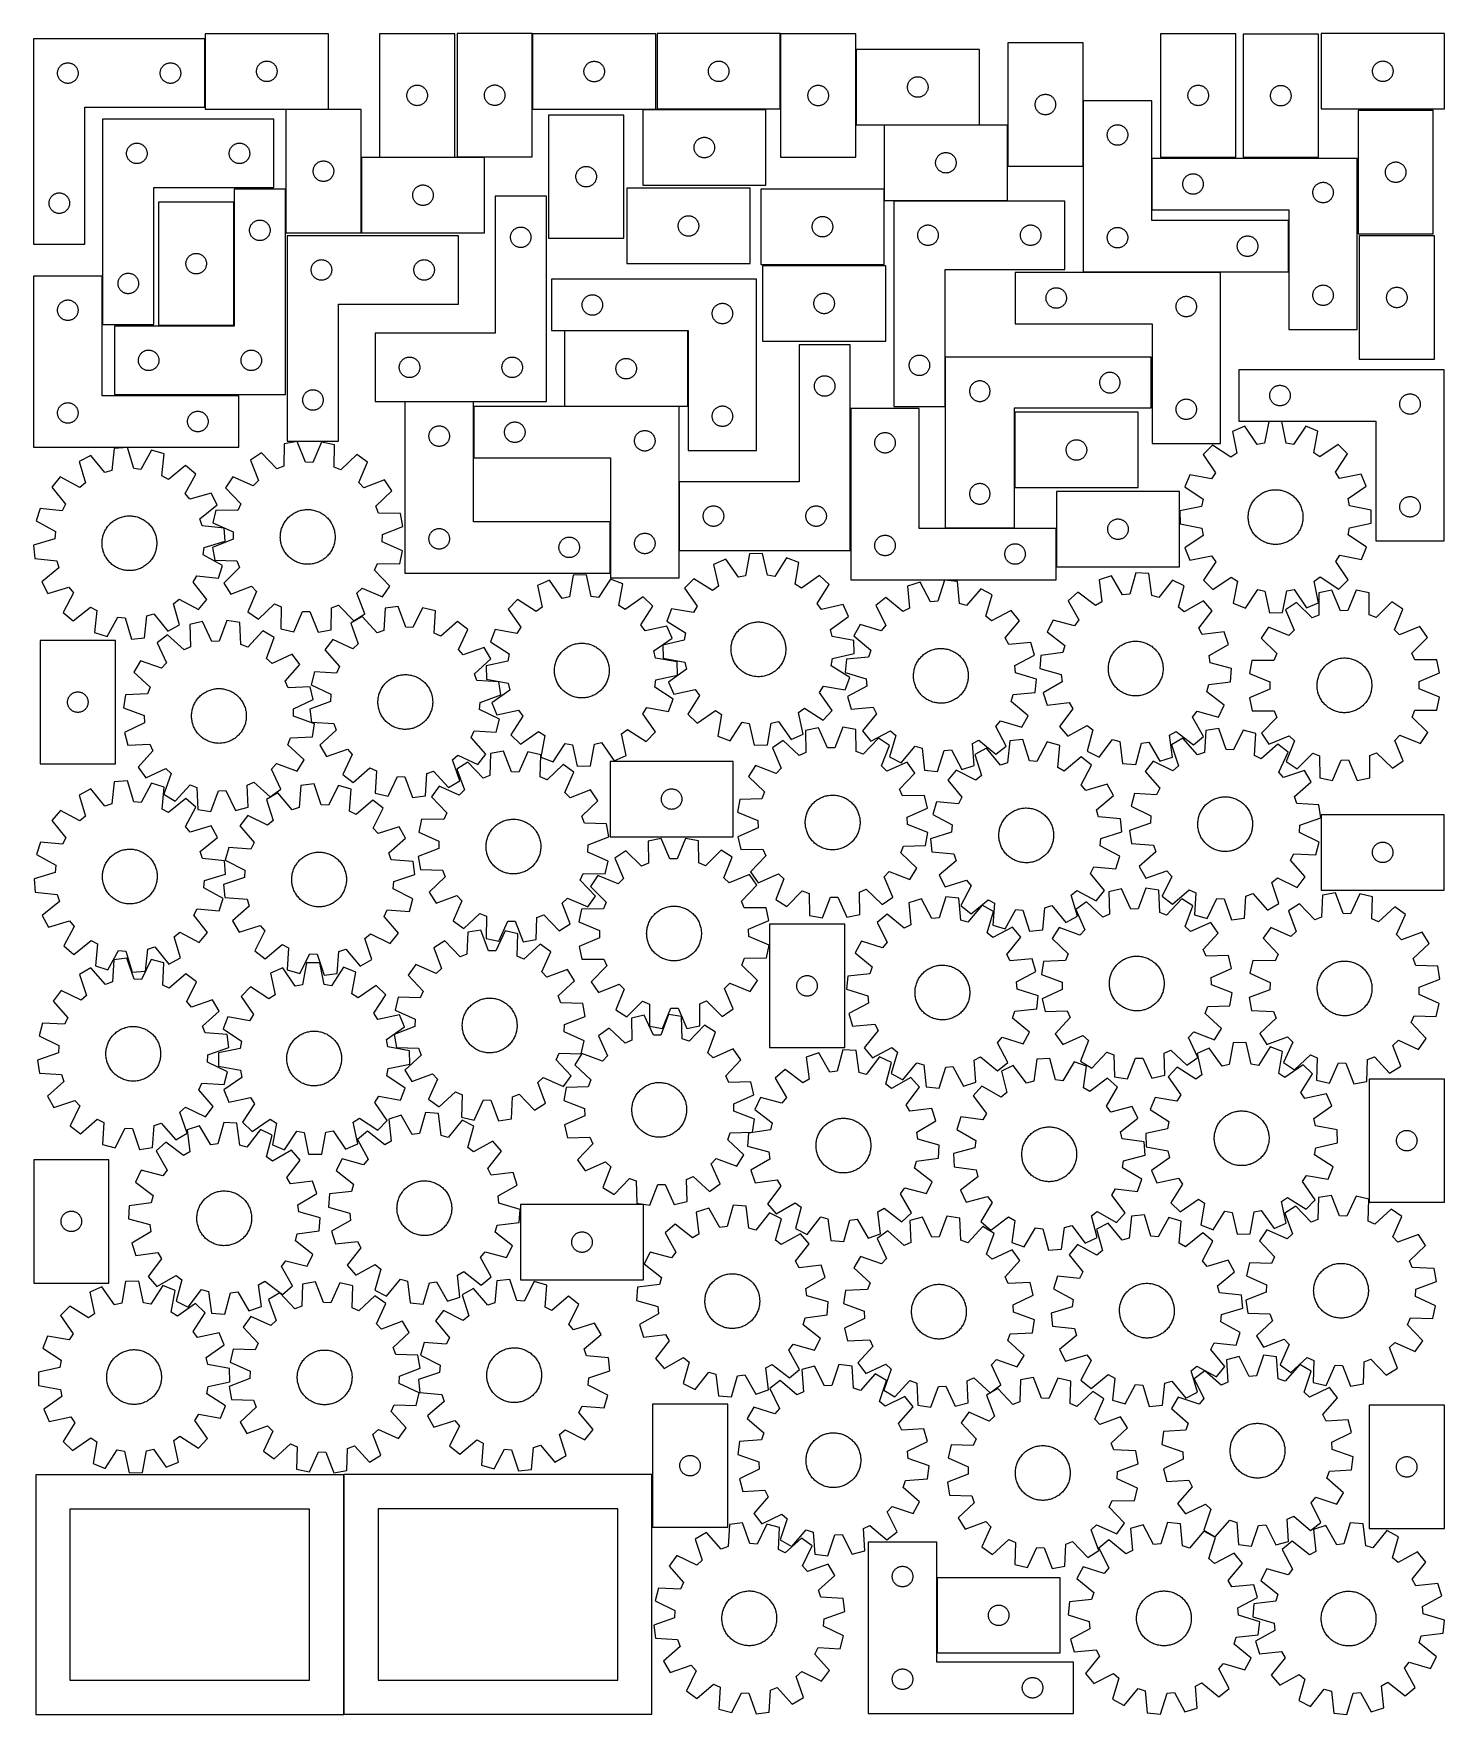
# Model space of a CAD drawing. Header units: millimetres. Extents: x 7 to 1243, y 7 to 1480.
import ezdxf

# ---------------------------------------------------------------- set-up
doc = ezdxf.new("R2010")
doc.units = ezdxf.units.MM
doc.layers.add('CUT', color=7, linetype='CONTINUOUS', true_color=0x000000)

msp = doc.modelspace()

# ---------------------------------------------------------------- linework, layer by layer
at = {"layer": 'CUT'}
for p, q in [((6.53704, 1475.041563), (6.53704, 1295.041563)), ((156.53704, 1475.041563), (6.53704, 1475.041563)), ((156.53704, 1415.041563), (156.53704, 1475.041563)), ((265.00018, 1479.573306), (157.00018, 1479.573306)), ((157.00018, 1479.573306), (157.00018, 1413.573306)), ((265.00018, 1413.573306), (265.00018, 1479.573306)), ((375.823361, 1479.499088), (309.823361, 1479.499088)), ((309.823361, 1479.499088), (309.823361, 1371.499088)), ((375.823361, 1371.499088), (375.823361, 1479.499088)), ((377.792656, 1479.64972), (377.792656, 1371.64972)), ((443.792656, 1479.64972), (377.792656, 1479.64972)), ((443.792656, 1371.64972), (443.792656, 1479.64972)), ((552.071836, 1479.424136), (444.071836, 1479.424136)), ((444.071836, 1479.424136), (444.071836, 1413.424136)), ((552.071836, 1413.424136), (552.071836, 1479.424136)), ((661.213559, 1479.635073), (553.213559, 1479.635073)), ((553.213559, 1479.635073), (553.213559, 1413.635073)), ((661.213559, 1413.635073), (661.213559, 1479.635073)), ((727.438779, 1479.41608), (661.438779, 1479.41608)), ((661.438779, 1479.41608), (661.438779, 1371.41608)), ((727.438779, 1371.41608), (727.438779, 1479.41608)), ((1060.653271, 1479.493472), (994.653271, 1479.493472)), ((994.653271, 1479.493472), (994.653271, 1371.493472)), ((1060.653271, 1371.493472), (1060.653271, 1479.493472)), ((1133.05177, 1479.23566), (1067.05177, 1479.23566)), ((1067.05177, 1479.23566), (1067.05177, 1371.23566)), ((1133.05177, 1371.23566), (1133.05177, 1479.23566)), ((1243.48348, 1479.651187), (1135.48348, 1479.651187)), ((1135.48348, 1479.651187), (1135.48348, 1413.651187)), ((1243.48348, 1413.651187), (1243.48348, 1479.651187)), ((835.753293, 1465.817691), (727.753293, 1465.817691)), ((727.753293, 1465.817691), (727.753293, 1399.817691)), ((835.753293, 1399.817691), (835.753293, 1465.817691)), ((926.6694, 1471.491031), (860.6694, 1471.491031)), ((860.6694, 1471.491031), (860.6694, 1363.491031)), ((926.6694, 1363.491031), (926.6694, 1471.491031)), ((27.53704, 1445.041563), (27.556309, 1445.630191)), ((27.556309, 1444.452935), (27.53704, 1445.041563)), ((27.556309, 1445.630191), (27.614036, 1446.216299)), ((27.614036, 1443.866828), (27.556309, 1444.452935)), ((27.614036, 1446.216299), (27.709972, 1446.797376)), ((27.709972, 1443.28575), (27.614036, 1443.866828)), ((27.709972, 1446.797376), (27.843707, 1447.370935)), ((27.843707, 1447.370935), (28.014668, 1447.934518)), ((28.014668, 1447.934518), (28.222124, 1448.485714)), ((28.222124, 1448.485714), (28.465185, 1449.022161)), ((28.465185, 1449.022161), (28.742811, 1449.541563)), ((28.742811, 1449.541563), (29.053813, 1450.041695)), ((29.053813, 1450.041695), (29.39686, 1450.520416)), ((29.39686, 1450.520416), (29.770481, 1450.975676)), ((29.770481, 1450.975676), (30.173079, 1451.405524)), ((30.173079, 1451.405524), (30.602927, 1451.808122)), ((30.602927, 1451.808122), (31.058187, 1452.181743)), ((31.058187, 1452.181743), (31.536907, 1452.52479)), ((31.536907, 1452.52479), (32.03704, 1452.835792)), ((32.03704, 1452.835792), (32.556441, 1453.113418)), ((32.556441, 1453.113418), (33.092889, 1453.356479)), ((33.092889, 1453.356479), (33.644084, 1453.563934)), ((33.644084, 1453.563934), (34.207668, 1453.734896)), ((34.207668, 1453.734896), (34.781227, 1453.868631)), ((34.781227, 1453.868631), (35.362304, 1453.964567)), ((35.362304, 1453.964567), (35.948411, 1454.022294)), ((35.948411, 1454.022294), (36.53704, 1454.041563)), ((36.53704, 1454.041563), (37.125668, 1454.022294)), ((37.125668, 1454.022294), (37.711775, 1453.964567)), ((37.711775, 1453.964567), (38.292852, 1453.868631)), ((38.292852, 1453.868631), (38.866411, 1453.734896)), ((38.866411, 1453.734896), (39.429995, 1453.563934)), ((39.429995, 1453.563934), (39.98119, 1453.356479)), ((39.98119, 1453.356479), (40.517638, 1453.113418)), ((40.517638, 1453.113418), (41.03704, 1452.835792)), ((41.03704, 1452.835792), (41.537172, 1452.52479)), ((41.537172, 1452.52479), (42.015892, 1452.181743)), ((42.015892, 1452.181743), (42.471152, 1451.808122)), ((42.471152, 1451.808122), (42.901001, 1451.405524)), ((42.901001, 1451.405524), (43.303598, 1450.975676)), ((43.303598, 1450.975676), (43.67722, 1450.520416)), ((43.67722, 1450.520416), (44.020266, 1450.041695)), ((44.020266, 1450.041695), (44.331268, 1449.541563)), ((44.331268, 1449.541563), (44.608894, 1449.022161)), ((44.608894, 1449.022161), (44.851955, 1448.485714)), ((44.851955, 1448.485714), (45.059411, 1447.934518)), ((45.059411, 1447.934518), (45.230372, 1447.370935)), ((45.230372, 1447.370935), (45.364107, 1446.797376)), ((45.364107, 1446.797376), (45.460043, 1446.216299)), ((45.460043, 1443.866828), (45.364107, 1443.28575)), ((45.460043, 1446.216299), (45.51777, 1445.630191)), ((45.51777, 1444.452935), (45.460043, 1443.866828)), ((45.51777, 1445.630191), (45.53704, 1445.041563)), ((45.53704, 1445.041563), (45.51777, 1444.452935)), ((117.53704, 1445.041563), (117.556309, 1445.630191)), ((117.556309, 1444.452935), (117.53704, 1445.041563)), ((117.556309, 1445.630191), (117.614036, 1446.216299)), ((117.614036, 1443.866828), (117.556309, 1444.452935)), ((117.614036, 1446.216299), (117.709972, 1446.797376)), ((117.709972, 1443.28575), (117.614036, 1443.866828)), ((117.709972, 1446.797376), (117.843707, 1447.370935)), ((117.843707, 1447.370935), (118.014668, 1447.934518)), ((118.014668, 1447.934518), (118.222124, 1448.485714)), ((118.222124, 1448.485714), (118.465185, 1449.022161)), ((118.465185, 1449.022161), (118.742811, 1449.541563)), ((118.742811, 1449.541563), (119.053813, 1450.041695)), ((119.053813, 1450.041695), (119.39686, 1450.520416)), ((119.39686, 1450.520416), (119.770481, 1450.975676)), ((119.770481, 1450.975676), (120.173079, 1451.405524)), ((120.173079, 1451.405524), (120.602927, 1451.808122)), ((120.602927, 1451.808122), (121.058187, 1452.181743)), ((121.058187, 1452.181743), (121.536907, 1452.52479)), ((121.536907, 1452.52479), (122.03704, 1452.835792)), ((122.03704, 1452.835792), (122.556441, 1453.113418)), ((122.556441, 1453.113418), (123.092889, 1453.356479)), ((123.092889, 1453.356479), (123.644084, 1453.563934)), ((123.644084, 1453.563934), (124.207668, 1453.734896)), ((124.207668, 1453.734896), (124.781227, 1453.868631)), ((124.781227, 1453.868631), (125.362304, 1453.964567)), ((125.362304, 1453.964567), (125.948411, 1454.022294)), ((125.948411, 1454.022294), (126.53704, 1454.041563)), ((126.53704, 1454.041563), (127.125668, 1454.022294)), ((127.125668, 1454.022294), (127.711775, 1453.964567)), ((127.711775, 1453.964567), (128.292852, 1453.868631)), ((128.292852, 1453.868631), (128.866411, 1453.734896)), ((128.866411, 1453.734896), (129.429995, 1453.563934)), ((129.429995, 1453.563934), (129.98119, 1453.356479)), ((129.98119, 1453.356479), (130.517638, 1453.113418)), ((130.517638, 1453.113418), (131.03704, 1452.835792)), ((131.03704, 1452.835792), (131.537172, 1452.52479)), ((131.537172, 1452.52479), (132.015892, 1452.181743)), ((132.015892, 1452.181743), (132.471152, 1451.808122)), ((132.471152, 1451.808122), (132.901001, 1451.405524)), ((132.901001, 1451.405524), (133.303598, 1450.975676)), ((133.303598, 1450.975676), (133.67722, 1450.520416)), ((133.67722, 1450.520416), (134.020266, 1450.041695)), ((134.020266, 1450.041695), (134.331268, 1449.541563)), ((134.331268, 1449.541563), (134.608894, 1449.022161)), ((134.608894, 1449.022161), (134.851955, 1448.485714)), ((134.851955, 1448.485714), (135.059411, 1447.934518)), ((135.059411, 1447.934518), (135.230372, 1447.370935)), ((135.230372, 1447.370935), (135.364107, 1446.797376)), ((135.364107, 1446.797376), (135.460043, 1446.216299)), ((135.460043, 1443.866828), (135.364107, 1443.28575)), ((135.460043, 1446.216299), (135.51777, 1445.630191)), ((135.51777, 1444.452935), (135.460043, 1443.866828)), ((135.51777, 1445.630191), (135.53704, 1445.041563)), ((135.53704, 1445.041563), (135.51777, 1444.452935)), ((202.00018, 1446.573306), (202.01945, 1447.161934)), ((202.01945, 1445.984678), (202.00018, 1446.573306)), ((202.01945, 1447.161934), (202.077177, 1447.748041)), ((202.077177, 1445.39857), (202.01945, 1445.984678)), ((202.077177, 1447.748041), (202.173113, 1448.329119)), ((202.173113, 1444.817493), (202.077177, 1445.39857)), ((202.173113, 1448.329119), (202.306848, 1448.902677)), ((202.306848, 1444.243934), (202.173113, 1444.817493)), ((202.306848, 1448.902677), (202.477809, 1449.466261)), ((202.477809, 1443.680351), (202.306848, 1444.243934)), ((202.477809, 1449.466261), (202.685265, 1450.017457)), ((202.685265, 1443.129155), (202.477809, 1443.680351)), ((202.685265, 1450.017457), (202.928326, 1450.553904)), ((202.928326, 1450.553904), (203.205952, 1451.073306)), ((203.205952, 1451.073306), (203.516954, 1451.573438)), ((203.516954, 1451.573438), (203.86, 1452.052159)), ((203.86, 1452.052159), (204.233622, 1452.507418)), ((204.233622, 1452.507418), (204.636219, 1452.937267)), ((204.636219, 1452.937267), (205.066068, 1453.339864)), ((205.066068, 1453.339864), (205.521327, 1453.713486)), ((205.521327, 1453.713486), (206.000048, 1454.056532)), ((206.000048, 1454.056532), (206.50018, 1454.367534)), ((206.50018, 1454.367534), (207.019582, 1454.64516)), ((207.019582, 1454.64516), (207.556029, 1454.888222)), ((207.556029, 1454.888222), (208.107225, 1455.095677)), ((208.107225, 1455.095677), (208.670809, 1455.266638)), ((208.670809, 1455.266638), (209.244367, 1455.400373)), ((209.244367, 1455.400373), (209.825445, 1455.49631)), ((209.825445, 1455.49631), (210.411552, 1455.554036)), ((210.411552, 1455.554036), (211.00018, 1455.573306)), ((211.00018, 1455.573306), (211.588808, 1455.554036)), ((211.588808, 1455.554036), (212.174916, 1455.49631)), ((212.174916, 1455.49631), (212.755993, 1455.400373)), ((212.755993, 1455.400373), (213.329552, 1455.266638)), ((213.329552, 1455.266638), (213.893136, 1455.095677)), ((213.893136, 1455.095677), (214.444331, 1454.888222)), ((214.444331, 1454.888222), (214.980779, 1454.64516)), ((214.980779, 1454.64516), (215.50018, 1454.367534)), ((215.50018, 1454.367534), (216.000312, 1454.056532)), ((216.000312, 1454.056532), (216.479033, 1453.713486)), ((216.479033, 1453.713486), (216.934293, 1453.339864)), ((216.934293, 1453.339864), (217.364141, 1452.937267)), ((217.364141, 1452.937267), (217.766739, 1452.507418)), ((217.766739, 1452.507418), (218.14036, 1452.052159)), ((218.14036, 1452.052159), (218.483407, 1451.573438)), ((218.483407, 1451.573438), (218.794409, 1451.073306)), ((218.794409, 1451.073306), (219.072035, 1450.553904)), ((219.072035, 1450.553904), (219.315096, 1450.017457)), ((219.315096, 1450.017457), (219.522551, 1449.466261)), ((219.522551, 1443.680351), (219.315096, 1443.129155)), ((219.522551, 1449.466261), (219.693513, 1448.902677)), ((219.693513, 1444.243934), (219.522551, 1443.680351)), ((219.693513, 1448.902677), (219.827248, 1448.329119)), ((219.827248, 1444.817493), (219.693513, 1444.243934)), ((219.827248, 1448.329119), (219.923184, 1447.748041)), ((219.923184, 1445.39857), (219.827248, 1444.817493)), ((219.923184, 1447.748041), (219.980911, 1447.161934)), ((219.980911, 1445.984678), (219.923184, 1445.39857)), ((219.980911, 1447.161934), (220.00018, 1446.573306)), ((220.00018, 1446.573306), (219.980911, 1445.984678)), ((489.071836, 1446.424136), (489.091105, 1447.012764)), ((489.091105, 1445.835508), (489.071836, 1446.424136)), ((489.091105, 1447.012764), (489.148832, 1447.598872)), ((489.148832, 1445.2494), (489.091105, 1445.835508)), ((489.148832, 1447.598872), (489.244768, 1448.179949)), ((489.244768, 1444.668323), (489.148832, 1445.2494)), ((489.244768, 1448.179949), (489.378503, 1448.753507)), ((489.378503, 1444.094764), (489.244768, 1444.668323)), ((489.378503, 1448.753507), (489.549464, 1449.317091)), ((489.549464, 1443.531181), (489.378503, 1444.094764)), ((489.549464, 1449.317091), (489.75692, 1449.868287)), ((489.75692, 1449.868287), (489.999981, 1450.404734)), ((489.999981, 1450.404734), (490.277607, 1450.924136)), ((490.277607, 1450.924136), (490.588609, 1451.424268)), ((490.588609, 1451.424268), (490.931656, 1451.902989)), ((490.931656, 1451.902989), (491.305277, 1452.358248)), ((491.305277, 1452.358248), (491.707875, 1452.788097)), ((491.707875, 1452.788097), (492.137723, 1453.190694)), ((492.137723, 1453.190694), (492.592983, 1453.564316)), ((492.592983, 1453.564316), (493.071703, 1453.907362)), ((493.071703, 1453.907362), (493.571836, 1454.218364)), ((493.571836, 1454.218364), (494.091237, 1454.495991)), ((494.091237, 1454.495991), (494.627685, 1454.739052)), ((494.627685, 1454.739052), (495.17888, 1454.946507)), ((495.17888, 1454.946507), (495.742464, 1455.117468)), ((495.742464, 1455.117468), (496.316023, 1455.251203)), ((496.316023, 1455.251203), (496.8971, 1455.34714)), ((496.8971, 1455.34714), (497.483207, 1455.404866)), ((497.483207, 1455.404866), (498.071836, 1455.424136)), ((498.071836, 1455.424136), (498.660464, 1455.404866)), ((498.660464, 1455.404866), (499.246571, 1455.34714)), ((499.246571, 1455.34714), (499.827648, 1455.251203)), ((499.827648, 1455.251203), (500.401207, 1455.117468)), ((500.401207, 1455.117468), (500.964791, 1454.946507)), ((500.964791, 1454.946507), (501.515986, 1454.739052)), ((501.515986, 1454.739052), (502.052434, 1454.495991)), ((502.052434, 1454.495991), (502.571836, 1454.218364)), ((502.571836, 1454.218364), (503.071968, 1453.907362)), ((503.071968, 1453.907362), (503.550688, 1453.564316)), ((503.550688, 1453.564316), (504.005948, 1453.190694)), ((504.005948, 1453.190694), (504.435797, 1452.788097)), ((504.435797, 1452.788097), (504.838394, 1452.358248)), ((504.838394, 1452.358248), (505.212016, 1451.902989)), ((505.212016, 1451.902989), (505.555062, 1451.424268)), ((505.555062, 1451.424268), (505.866064, 1450.924136)), ((505.866064, 1450.924136), (506.14369, 1450.404734)), ((506.14369, 1450.404734), (506.386751, 1449.868287)), ((506.386751, 1449.868287), (506.594207, 1449.317091)), ((506.594207, 1449.317091), (506.765168, 1448.753507)), ((506.765168, 1444.094764), (506.594207, 1443.531181)), ((506.765168, 1448.753507), (506.898903, 1448.179949)), ((506.898903, 1444.668323), (506.765168, 1444.094764)), ((506.898903, 1448.179949), (506.994839, 1447.598872)), ((506.994839, 1445.2494), (506.898903, 1444.668323)), ((506.994839, 1447.598872), (507.052566, 1447.012764)), ((507.052566, 1445.835508), (506.994839, 1445.2494)), ((507.052566, 1447.012764), (507.071836, 1446.424136)), ((507.071836, 1446.424136), (507.052566, 1445.835508)), ((598.213559, 1446.635073), (598.232829, 1447.223702)), ((598.232829, 1446.046445), (598.213559, 1446.635073)), ((598.232829, 1447.223702), (598.290555, 1447.809809)), ((598.290555, 1445.460338), (598.232829, 1446.046445)), ((598.290555, 1447.809809), (598.386492, 1448.390886)), ((598.386492, 1444.87926), (598.290555, 1445.460338)), ((598.386492, 1448.390886), (598.520227, 1448.964445)), ((598.520227, 1444.305702), (598.386492, 1444.87926)), ((598.520227, 1448.964445), (598.691188, 1449.528029)), ((598.691188, 1443.742118), (598.520227, 1444.305702)), ((598.691188, 1449.528029), (598.898643, 1450.079224)), ((598.898643, 1443.190922), (598.691188, 1443.742118)), ((598.898643, 1450.079224), (599.141705, 1450.615672)), ((599.141705, 1450.615672), (599.419331, 1451.135073)), ((599.419331, 1451.135073), (599.730333, 1451.635205)), ((599.730333, 1451.635205), (600.073379, 1452.113926)), ((600.073379, 1452.113926), (600.447001, 1452.569186)), ((600.447001, 1452.569186), (600.849598, 1452.999034)), ((600.849598, 1452.999034), (601.279447, 1453.401632)), ((601.279447, 1453.401632), (601.734706, 1453.775253)), ((601.734706, 1453.775253), (602.213427, 1454.1183)), ((602.213427, 1454.1183), (602.713559, 1454.429302)), ((602.713559, 1454.429302), (603.232961, 1454.706928)), ((603.232961, 1454.706928), (603.769408, 1454.949989)), ((603.769408, 1454.949989), (604.320604, 1455.157445)), ((604.320604, 1455.157445), (604.884188, 1455.328406)), ((604.884188, 1455.328406), (605.457746, 1455.462141)), ((605.457746, 1455.462141), (606.038823, 1455.558077)), ((606.038823, 1455.558077), (606.624931, 1455.615804)), ((606.624931, 1455.615804), (607.213559, 1455.635073)), ((607.213559, 1455.635073), (607.802187, 1455.615804)), ((607.802187, 1455.615804), (608.388295, 1455.558077)), ((608.388295, 1455.558077), (608.969372, 1455.462141)), ((608.969372, 1455.462141), (609.542931, 1455.328406)), ((609.542931, 1455.328406), (610.106514, 1455.157445)), ((610.106514, 1455.157445), (610.65771, 1454.949989)), ((610.65771, 1454.949989), (611.194157, 1454.706928)), ((611.194157, 1454.706928), (611.713559, 1454.429302)), ((611.713559, 1454.429302), (612.213691, 1454.1183)), ((612.213691, 1454.1183), (612.692412, 1453.775253)), ((612.692412, 1453.775253), (613.147672, 1453.401632)), ((613.147672, 1453.401632), (613.57752, 1452.999034)), ((613.57752, 1452.999034), (613.980117, 1452.569186)), ((613.980117, 1452.569186), (614.353739, 1452.113926)), ((614.353739, 1452.113926), (614.696786, 1451.635205)), ((614.696786, 1451.635205), (615.007788, 1451.135073)), ((615.007788, 1451.135073), (615.285414, 1450.615672)), ((615.285414, 1450.615672), (615.528475, 1450.079224)), ((615.528475, 1450.079224), (615.73593, 1449.528029)), ((615.73593, 1443.742118), (615.528475, 1443.190922)), ((615.73593, 1449.528029), (615.906892, 1448.964445)), ((615.906892, 1444.305702), (615.73593, 1443.742118)), ((615.906892, 1448.964445), (616.040627, 1448.390886)), ((616.040627, 1444.87926), (615.906892, 1444.305702)), ((616.040627, 1448.390886), (616.136563, 1447.809809)), ((616.136563, 1445.460338), (616.040627, 1444.87926)), ((616.136563, 1447.809809), (616.19429, 1447.223702)), ((616.19429, 1446.046445), (616.136563, 1445.460338)), ((616.19429, 1447.223702), (616.213559, 1446.635073)), ((616.213559, 1446.635073), (616.19429, 1446.046445)), ((1180.48348, 1446.651187), (1180.502749, 1447.239815)), ((1180.502749, 1446.062558), (1180.48348, 1446.651187)), ((1180.502749, 1447.239815), (1180.560476, 1447.825922)), ((1180.560476, 1445.476451), (1180.502749, 1446.062558)), ((1180.560476, 1447.825922), (1180.656412, 1448.407)), ((1180.656412, 1444.895374), (1180.560476, 1445.476451)), ((1180.656412, 1448.407), (1180.790147, 1448.980558)), ((1180.790147, 1444.321815), (1180.656412, 1444.895374)), ((1180.790147, 1448.980558), (1180.961108, 1449.544142)), ((1180.961108, 1443.758231), (1180.790147, 1444.321815)), ((1180.961108, 1449.544142), (1181.168564, 1450.095338)), ((1181.168564, 1443.207036), (1180.961108, 1443.758231)), ((1181.168564, 1450.095338), (1181.411625, 1450.631785)), ((1181.411625, 1450.631785), (1181.689251, 1451.151187)), ((1181.689251, 1451.151187), (1182.000253, 1451.651319)), ((1182.000253, 1451.651319), (1182.3433, 1452.130039)), ((1182.3433, 1452.130039), (1182.716921, 1452.585299)), ((1182.716921, 1452.585299), (1183.119519, 1453.015148)), ((1183.119519, 1453.015148), (1183.549367, 1453.417745)), ((1183.549367, 1453.417745), (1184.004627, 1453.791367)), ((1184.004627, 1453.791367), (1184.483347, 1454.134413)), ((1184.483347, 1454.134413), (1184.98348, 1454.445415)), ((1184.98348, 1454.445415), (1185.502881, 1454.723041)), ((1185.502881, 1454.723041), (1186.039329, 1454.966102)), ((1186.039329, 1454.966102), (1186.590524, 1455.173558)), ((1186.590524, 1455.173558), (1187.154108, 1455.344519)), ((1187.154108, 1455.344519), (1187.727667, 1455.478254)), ((1187.727667, 1455.478254), (1188.308744, 1455.57419)), ((1188.308744, 1455.57419), (1188.894851, 1455.631917)), ((1188.894851, 1455.631917), (1189.48348, 1455.651187)), ((1189.48348, 1455.651187), (1190.072108, 1455.631917)), ((1190.072108, 1455.631917), (1190.658215, 1455.57419)), ((1190.658215, 1455.57419), (1191.239292, 1455.478254)), ((1191.239292, 1455.478254), (1191.812851, 1455.344519)), ((1191.812851, 1455.344519), (1192.376435, 1455.173558)), ((1192.376435, 1455.173558), (1192.92763, 1454.966102)), ((1192.92763, 1454.966102), (1193.464078, 1454.723041)), ((1193.464078, 1454.723041), (1193.98348, 1454.445415)), ((1193.98348, 1454.445415), (1194.483612, 1454.134413)), ((1194.483612, 1454.134413), (1194.962332, 1453.791367)), ((1194.962332, 1453.791367), (1195.417592, 1453.417745)), ((1195.417592, 1453.417745), (1195.847441, 1453.015148)), ((1195.847441, 1453.015148), (1196.250038, 1452.585299)), ((1196.250038, 1452.585299), (1196.62366, 1452.130039)), ((1196.62366, 1452.130039), (1196.966706, 1451.651319)), ((1196.966706, 1451.651319), (1197.277708, 1451.151187)), ((1197.277708, 1451.151187), (1197.555334, 1450.631785)), ((1197.555334, 1450.631785), (1197.798395, 1450.095338)), ((1197.798395, 1450.095338), (1198.005851, 1449.544142)), ((1198.005851, 1443.758231), (1197.798395, 1443.207036)), ((1198.005851, 1449.544142), (1198.176812, 1448.980558)), ((1198.176812, 1444.321815), (1198.005851, 1443.758231)), ((1198.176812, 1448.980558), (1198.310547, 1448.407)), ((1198.310547, 1444.895374), (1198.176812, 1444.321815)), ((1198.310547, 1448.407), (1198.406483, 1447.825922)), ((1198.406483, 1445.476451), (1198.310547, 1444.895374)), ((1198.406483, 1447.825922), (1198.46421, 1447.239815)), ((1198.46421, 1446.062558), (1198.406483, 1445.476451)), ((1198.46421, 1447.239815), (1198.48348, 1446.651187)), ((1198.48348, 1446.651187), (1198.46421, 1446.062558)), ((27.843707, 1442.712192), (27.709972, 1443.28575)), ((28.014668, 1442.148608), (27.843707, 1442.712192)), ((28.222124, 1441.597412), (28.014668, 1442.148608)), ((28.465185, 1441.060965), (28.222124, 1441.597412)), ((28.742811, 1440.541563), (28.465185, 1441.060965)), ((29.053813, 1440.041431), (28.742811, 1440.541563)), ((29.39686, 1439.56271), (29.053813, 1440.041431)), ((29.770481, 1439.107451), (29.39686, 1439.56271)), ((30.173079, 1438.677602), (29.770481, 1439.107451)), ((30.602927, 1438.275005), (30.173079, 1438.677602)), ((31.058187, 1437.901383), (30.602927, 1438.275005)), ((31.536907, 1437.558337), (31.058187, 1437.901383)), ((32.03704, 1437.247335), (31.536907, 1437.558337)), ((32.556441, 1436.969709), (32.03704, 1437.247335)), ((33.092889, 1436.726647), (32.556441, 1436.969709)), ((33.644084, 1436.519192), (33.092889, 1436.726647)), ((34.207668, 1436.348231), (33.644084, 1436.519192)), ((34.781227, 1436.214496), (34.207668, 1436.348231)), ((35.362304, 1436.11856), (34.781227, 1436.214496)), ((35.948411, 1436.060833), (35.362304, 1436.11856)), ((36.53704, 1436.041563), (35.948411, 1436.060833)), ((37.125668, 1436.060833), (36.53704, 1436.041563)), ((37.711775, 1436.11856), (37.125668, 1436.060833)), ((38.292852, 1436.214496), (37.711775, 1436.11856)), ((38.866411, 1436.348231), (38.292852, 1436.214496)), ((39.429995, 1436.519192), (38.866411, 1436.348231)), ((39.98119, 1436.726647), (39.429995, 1436.519192)), ((40.517638, 1436.969709), (39.98119, 1436.726647)), ((41.03704, 1437.247335), (40.517638, 1436.969709)), ((41.537172, 1437.558337), (41.03704, 1437.247335)), ((42.015892, 1437.901383), (41.537172, 1437.558337)), ((42.471152, 1438.275005), (42.015892, 1437.901383)), ((42.901001, 1438.677602), (42.471152, 1438.275005)), ((43.303598, 1439.107451), (42.901001, 1438.677602)), ((43.67722, 1439.56271), (43.303598, 1439.107451)), ((44.020266, 1440.041431), (43.67722, 1439.56271)), ((44.331268, 1440.541563), (44.020266, 1440.041431)), ((44.608894, 1441.060965), (44.331268, 1440.541563)), ((44.851955, 1441.597412), (44.608894, 1441.060965)), ((45.059411, 1442.148608), (44.851955, 1441.597412)), ((45.230372, 1442.712192), (45.059411, 1442.148608)), ((45.364107, 1443.28575), (45.230372, 1442.712192)), ((117.843707, 1442.712192), (117.709972, 1443.28575)), ((118.014668, 1442.148608), (117.843707, 1442.712192)), ((118.222124, 1441.597412), (118.014668, 1442.148608)), ((118.465185, 1441.060965), (118.222124, 1441.597412)), ((118.742811, 1440.541563), (118.465185, 1441.060965)), ((119.053813, 1440.041431), (118.742811, 1440.541563)), ((119.39686, 1439.56271), (119.053813, 1440.041431)), ((119.770481, 1439.107451), (119.39686, 1439.56271)), ((120.173079, 1438.677602), (119.770481, 1439.107451)), ((120.602927, 1438.275005), (120.173079, 1438.677602)), ((121.058187, 1437.901383), (120.602927, 1438.275005)), ((121.536907, 1437.558337), (121.058187, 1437.901383)), ((122.03704, 1437.247335), (121.536907, 1437.558337)), ((122.556441, 1436.969709), (122.03704, 1437.247335)), ((123.092889, 1436.726647), (122.556441, 1436.969709)), ((123.644084, 1436.519192), (123.092889, 1436.726647)), ((124.207668, 1436.348231), (123.644084, 1436.519192)), ((124.781227, 1436.214496), (124.207668, 1436.348231)), ((125.362304, 1436.11856), (124.781227, 1436.214496)), ((125.948411, 1436.060833), (125.362304, 1436.11856)), ((126.53704, 1436.041563), (125.948411, 1436.060833)), ((127.125668, 1436.060833), (126.53704, 1436.041563)), ((127.711775, 1436.11856), (127.125668, 1436.060833)), ((128.292852, 1436.214496), (127.711775, 1436.11856)), ((128.866411, 1436.348231), (128.292852, 1436.214496)), ((129.429995, 1436.519192), (128.866411, 1436.348231)), ((129.98119, 1436.726647), (129.429995, 1436.519192)), ((130.517638, 1436.969709), (129.98119, 1436.726647)), ((131.03704, 1437.247335), (130.517638, 1436.969709)), ((131.537172, 1437.558337), (131.03704, 1437.247335)), ((132.015892, 1437.901383), (131.537172, 1437.558337)), ((132.471152, 1438.275005), (132.015892, 1437.901383)), ((132.901001, 1438.677602), (132.471152, 1438.275005)), ((133.303598, 1439.107451), (132.901001, 1438.677602)), ((133.67722, 1439.56271), (133.303598, 1439.107451)), ((134.020266, 1440.041431), (133.67722, 1439.56271)), ((134.331268, 1440.541563), (134.020266, 1440.041431)), ((134.608894, 1441.060965), (134.331268, 1440.541563)), ((134.851955, 1441.597412), (134.608894, 1441.060965)), ((135.059411, 1442.148608), (134.851955, 1441.597412)), ((135.230372, 1442.712192), (135.059411, 1442.148608)), ((135.364107, 1443.28575), (135.230372, 1442.712192)), ((202.928326, 1442.592708), (202.685265, 1443.129155)), ((203.205952, 1442.073306), (202.928326, 1442.592708)), ((203.516954, 1441.573174), (203.205952, 1442.073306)), ((203.86, 1441.094453), (203.516954, 1441.573174)), ((204.233622, 1440.639193), (203.86, 1441.094453)), ((204.636219, 1440.209345), (204.233622, 1440.639193)), ((205.066068, 1439.806747), (204.636219, 1440.209345)), ((205.521327, 1439.433126), (205.066068, 1439.806747)), ((206.000048, 1439.090079), (205.521327, 1439.433126)), ((206.50018, 1438.779077), (206.000048, 1439.090079)), ((207.019582, 1438.501451), (206.50018, 1438.779077)), ((207.556029, 1438.25839), (207.019582, 1438.501451)), ((208.107225, 1438.050935), (207.556029, 1438.25839)), ((208.670809, 1437.879973), (208.107225, 1438.050935)), ((209.244367, 1437.746238), (208.670809, 1437.879973)), ((209.825445, 1437.650302), (209.244367, 1437.746238)), ((210.411552, 1437.592575), (209.825445, 1437.650302)), ((211.00018, 1437.573306), (210.411552, 1437.592575)), ((211.588808, 1437.592575), (211.00018, 1437.573306)), ((212.174916, 1437.650302), (211.588808, 1437.592575)), ((212.755993, 1437.746238), (212.174916, 1437.650302)), ((213.329552, 1437.879973), (212.755993, 1437.746238)), ((213.893136, 1438.050935), (213.329552, 1437.879973)), ((214.444331, 1438.25839), (213.893136, 1438.050935)), ((214.980779, 1438.501451), (214.444331, 1438.25839)), ((215.50018, 1438.779077), (214.980779, 1438.501451)), ((216.000312, 1439.090079), (215.50018, 1438.779077)), ((216.479033, 1439.433126), (216.000312, 1439.090079)), ((216.934293, 1439.806747), (216.479033, 1439.433126)), ((217.364141, 1440.209345), (216.934293, 1439.806747)), ((217.766739, 1440.639193), (217.364141, 1440.209345)), ((218.14036, 1441.094453), (217.766739, 1440.639193)), ((218.483407, 1441.573174), (218.14036, 1441.094453)), ((218.794409, 1442.073306), (218.483407, 1441.573174)), ((219.072035, 1442.592708), (218.794409, 1442.073306)), ((219.315096, 1443.129155), (219.072035, 1442.592708)), ((334.30099, 1428.392043), (334.508445, 1428.943239)), ((334.508445, 1428.943239), (334.751506, 1429.479686)), ((334.751506, 1429.479686), (335.029132, 1429.999088)), ((335.029132, 1429.999088), (335.340135, 1430.49922)), ((335.340135, 1430.49922), (335.683181, 1430.977941)), ((335.683181, 1430.977941), (336.056803, 1431.4332)), ((336.056803, 1431.4332), (336.4594, 1431.863049)), ((336.4594, 1431.863049), (336.889249, 1432.265646)), ((336.889249, 1432.265646), (337.344508, 1432.639268)), ((337.344508, 1432.639268), (337.823229, 1432.982314)), ((337.823229, 1432.982314), (338.323361, 1433.293316)), ((338.323361, 1433.293316), (338.842763, 1433.570942)), ((338.842763, 1433.570942), (339.37921, 1433.814003)), ((339.37921, 1433.814003), (339.930406, 1434.021459)), ((339.930406, 1434.021459), (340.49399, 1434.19242)), ((340.49399, 1434.19242), (341.067548, 1434.326155)), ((341.067548, 1434.326155), (341.648625, 1434.422091)), ((341.648625, 1434.422091), (342.234733, 1434.479818)), ((342.234733, 1434.479818), (342.823361, 1434.499088)), ((342.823361, 1434.499088), (343.411989, 1434.479818)), ((343.411989, 1434.479818), (343.998097, 1434.422091)), ((343.998097, 1434.422091), (344.579174, 1434.326155)), ((344.579174, 1434.326155), (345.152732, 1434.19242)), ((345.152732, 1434.19242), (345.716316, 1434.021459)), ((345.716316, 1434.021459), (346.267512, 1433.814003)), ((346.267512, 1433.814003), (346.803959, 1433.570942)), ((346.803959, 1433.570942), (347.323361, 1433.293316)), ((347.323361, 1433.293316), (347.823493, 1432.982314)), ((347.823493, 1432.982314), (348.302214, 1432.639268)), ((348.302214, 1432.639268), (348.757473, 1432.265646)), ((348.757473, 1432.265646), (349.187322, 1431.863049)), ((349.187322, 1431.863049), (349.589919, 1431.4332)), ((349.589919, 1431.4332), (349.963541, 1430.977941)), ((349.963541, 1430.977941), (350.306588, 1430.49922)), ((350.306588, 1430.49922), (350.61759, 1429.999088)), ((350.61759, 1429.999088), (350.895216, 1429.479686)), ((350.895216, 1429.479686), (351.138277, 1428.943239)), ((351.138277, 1428.943239), (351.345732, 1428.392043)), ((402.270285, 1428.542675), (402.47774, 1429.09387)), ((402.47774, 1429.09387), (402.720801, 1429.630318)), ((402.720801, 1429.630318), (402.998427, 1430.14972)), ((402.998427, 1430.14972), (403.309429, 1430.649852)), ((403.309429, 1430.649852), (403.652476, 1431.128572)), ((403.652476, 1431.128572), (404.026097, 1431.583832)), ((404.026097, 1431.583832), (404.428695, 1432.013681)), ((404.428695, 1432.013681), (404.858543, 1432.416278)), ((404.858543, 1432.416278), (405.313803, 1432.7899)), ((405.313803, 1432.7899), (405.792524, 1433.132946)), ((405.792524, 1433.132946), (406.292656, 1433.443948)), ((406.292656, 1433.443948), (406.812057, 1433.721574)), ((406.812057, 1433.721574), (407.348505, 1433.964635)), ((407.348505, 1433.964635), (407.8997, 1434.172091)), ((407.8997, 1434.172091), (408.463284, 1434.343052)), ((408.463284, 1434.343052), (409.036843, 1434.476787)), ((409.036843, 1434.476787), (409.61792, 1434.572723)), ((409.61792, 1434.572723), (410.204028, 1434.63045)), ((410.204028, 1434.63045), (410.792656, 1434.64972)), ((410.792656, 1434.64972), (411.381284, 1434.63045)), ((411.381284, 1434.63045), (411.967391, 1434.572723)), ((411.967391, 1434.572723), (412.548469, 1434.476787)), ((412.548469, 1434.476787), (413.122027, 1434.343052)), ((413.122027, 1434.343052), (413.685611, 1434.172091)), ((413.685611, 1434.172091), (414.236807, 1433.964635)), ((414.236807, 1433.964635), (414.773254, 1433.721574)), ((414.773254, 1433.721574), (415.292656, 1433.443948)), ((415.292656, 1433.443948), (415.792788, 1433.132946)), ((415.792788, 1433.132946), (416.271509, 1432.7899)), ((416.271509, 1432.7899), (416.726768, 1432.416278)), ((416.726768, 1432.416278), (417.156617, 1432.013681)), ((417.156617, 1432.013681), (417.559214, 1431.583832)), ((417.559214, 1431.583832), (417.932836, 1431.128572)), ((417.932836, 1431.128572), (418.275882, 1430.649852)), ((418.275882, 1430.649852), (418.586884, 1430.14972)), ((418.586884, 1430.14972), (418.86451, 1429.630318)), ((418.86451, 1429.630318), (419.107571, 1429.09387)), ((419.107571, 1429.09387), (419.315027, 1428.542675)), ((489.75692, 1442.979985), (489.549464, 1443.531181)), ((489.999981, 1442.443538), (489.75692, 1442.979985)), ((490.277607, 1441.924136), (489.999981, 1442.443538)), ((490.588609, 1441.424004), (490.277607, 1441.924136)), ((490.931656, 1440.945283), (490.588609, 1441.424004)), ((491.305277, 1440.490024), (490.931656, 1440.945283)), ((491.707875, 1440.060175), (491.305277, 1440.490024)), ((492.137723, 1439.657578), (491.707875, 1440.060175)), ((492.592983, 1439.283956), (492.137723, 1439.657578)), ((493.071703, 1438.940909), (492.592983, 1439.283956)), ((493.571836, 1438.629907), (493.071703, 1438.940909)), ((494.091237, 1438.352281), (493.571836, 1438.629907)), ((494.627685, 1438.10922), (494.091237, 1438.352281)), ((495.17888, 1437.901765), (494.627685, 1438.10922)), ((495.742464, 1437.730803), (495.17888, 1437.901765)), ((496.316023, 1437.597068), (495.742464, 1437.730803)), ((496.8971, 1437.501132), (496.316023, 1437.597068)), ((497.483207, 1437.443406), (496.8971, 1437.501132)), ((498.071836, 1437.424136), (497.483207, 1437.443406)), ((498.660464, 1437.443406), (498.071836, 1437.424136)), ((499.246571, 1437.501132), (498.660464, 1437.443406)), ((499.827648, 1437.597068), (499.246571, 1437.501132)), ((500.401207, 1437.730803), (499.827648, 1437.597068)), ((500.964791, 1437.901765), (500.401207, 1437.730803)), ((501.515986, 1438.10922), (500.964791, 1437.901765)), ((502.052434, 1438.352281), (501.515986, 1438.10922)), ((502.571836, 1438.629907), (502.052434, 1438.352281)), ((503.071968, 1438.940909), (502.571836, 1438.629907)), ((503.550688, 1439.283956), (503.071968, 1438.940909)), ((504.005948, 1439.657578), (503.550688, 1439.283956)), ((504.435797, 1440.060175), (504.005948, 1439.657578)), ((504.838394, 1440.490024), (504.435797, 1440.060175)), ((505.212016, 1440.945283), (504.838394, 1440.490024)), ((505.555062, 1441.424004), (505.212016, 1440.945283)), ((505.866064, 1441.924136), (505.555062, 1441.424004)), ((506.14369, 1442.443538), (505.866064, 1441.924136)), ((506.386751, 1442.979985), (506.14369, 1442.443538)), ((506.594207, 1443.531181), (506.386751, 1442.979985)), ((599.141705, 1442.654475), (598.898643, 1443.190922)), ((599.419331, 1442.135073), (599.141705, 1442.654475)), ((599.730333, 1441.634941), (599.419331, 1442.135073)), ((600.073379, 1441.15622), (599.730333, 1441.634941)), ((600.447001, 1440.700961), (600.073379, 1441.15622)), ((600.849598, 1440.271112), (600.447001, 1440.700961)), ((601.279447, 1439.868515), (600.849598, 1440.271112)), ((601.734706, 1439.494893), (601.279447, 1439.868515)), ((602.213427, 1439.151847), (601.734706, 1439.494893)), ((602.713559, 1438.840845), (602.213427, 1439.151847)), ((603.232961, 1438.563219), (602.713559, 1438.840845)), ((603.769408, 1438.320158), (603.232961, 1438.563219)), ((604.320604, 1438.112702), (603.769408, 1438.320158)), ((604.884188, 1437.941741), (604.320604, 1438.112702)), ((605.457746, 1437.808006), (604.884188, 1437.941741)), ((606.038823, 1437.71207), (605.457746, 1437.808006)), ((606.624931, 1437.654343), (606.038823, 1437.71207)), ((607.213559, 1437.635073), (606.624931, 1437.654343)), ((607.802187, 1437.654343), (607.213559, 1437.635073)), ((608.388295, 1437.71207), (607.802187, 1437.654343)), ((608.969372, 1437.808006), (608.388295, 1437.71207)), ((609.542931, 1437.941741), (608.969372, 1437.808006)), ((610.106514, 1438.112702), (609.542931, 1437.941741)), ((610.65771, 1438.320158), (610.106514, 1438.112702)), ((611.194157, 1438.563219), (610.65771, 1438.320158)), ((611.713559, 1438.840845), (611.194157, 1438.563219)), ((612.213691, 1439.151847), (611.713559, 1438.840845)), ((612.692412, 1439.494893), (612.213691, 1439.151847)), ((613.147672, 1439.868515), (612.692412, 1439.494893)), ((613.57752, 1440.271112), (613.147672, 1439.868515)), ((613.980117, 1440.700961), (613.57752, 1440.271112)), ((614.353739, 1441.15622), (613.980117, 1440.700961)), ((614.696786, 1441.634941), (614.353739, 1441.15622)), ((615.007788, 1442.135073), (614.696786, 1441.634941)), ((615.285414, 1442.654475), (615.007788, 1442.135073)), ((615.528475, 1443.190922), (615.285414, 1442.654475)), ((686.123863, 1428.860231), (686.366924, 1429.396678)), ((686.366924, 1429.396678), (686.64455, 1429.91608)), ((686.64455, 1429.91608), (686.955552, 1430.416212)), ((686.955552, 1430.416212), (687.298598, 1430.894933)), ((687.298598, 1430.894933), (687.67222, 1431.350192)), ((687.67222, 1431.350192), (688.074818, 1431.780041)), ((688.074818, 1431.780041), (688.504666, 1432.182638)), ((688.504666, 1432.182638), (688.959926, 1432.55626)), ((688.959926, 1432.55626), (689.438646, 1432.899306)), ((689.438646, 1432.899306), (689.938779, 1433.210308)), ((689.938779, 1433.210308), (690.45818, 1433.487935)), ((690.45818, 1433.487935), (690.994628, 1433.730996)), ((690.994628, 1433.730996), (691.545823, 1433.938451)), ((691.545823, 1433.938451), (692.109407, 1434.109412)), ((692.109407, 1434.109412), (692.682966, 1434.243147)), ((692.682966, 1434.243147), (693.264043, 1434.339084)), ((693.264043, 1434.339084), (693.85015, 1434.39681)), ((693.85015, 1434.39681), (694.438779, 1434.41608)), ((694.438779, 1434.41608), (695.027407, 1434.39681)), ((695.027407, 1434.39681), (695.613514, 1434.339084)), ((695.613514, 1434.339084), (696.194591, 1434.243147)), ((696.194591, 1434.243147), (696.76815, 1434.109412)), ((696.76815, 1434.109412), (697.331734, 1433.938451)), ((697.331734, 1433.938451), (697.882929, 1433.730996)), ((697.882929, 1433.730996), (698.419377, 1433.487935)), ((698.419377, 1433.487935), (698.938779, 1433.210308)), ((698.938779, 1433.210308), (699.438911, 1432.899306)), ((699.438911, 1432.899306), (699.917631, 1432.55626)), ((699.917631, 1432.55626), (700.372891, 1432.182638)), ((700.372891, 1432.182638), (700.80274, 1431.780041)), ((700.80274, 1431.780041), (701.205337, 1431.350192)), ((701.205337, 1431.350192), (701.578959, 1430.894933)), ((701.578959, 1430.894933), (701.922005, 1430.416212)), ((701.922005, 1430.416212), (702.233007, 1429.91608)), ((702.233007, 1429.91608), (702.510633, 1429.396678)), ((702.510633, 1429.396678), (702.753694, 1428.860231)), ((772.753293, 1432.817691), (772.772563, 1433.406319)), ((772.772563, 1432.229062), (772.753293, 1432.817691)), ((772.772563, 1433.406319), (772.830289, 1433.992426)), ((772.830289, 1431.642955), (772.772563, 1432.229062)), ((772.830289, 1433.992426), (772.926226, 1434.573503)), ((772.926226, 1431.061878), (772.830289, 1431.642955)), ((772.926226, 1434.573503), (773.059961, 1435.147062)), ((773.059961, 1430.488319), (772.926226, 1431.061878)), ((773.059961, 1435.147062), (773.230922, 1435.710646)), ((773.230922, 1429.924735), (773.059961, 1430.488319)), ((773.230922, 1435.710646), (773.438377, 1436.261841)), ((773.438377, 1429.37354), (773.230922, 1429.924735)), ((773.438377, 1436.261841), (773.681438, 1436.798289)), ((773.681438, 1428.837092), (773.438377, 1429.37354)), ((773.681438, 1436.798289), (773.959064, 1437.317691)), ((773.959064, 1437.317691), (774.270067, 1437.817823)), ((774.270067, 1437.817823), (774.613113, 1438.296543)), ((774.613113, 1438.296543), (774.986735, 1438.751803)), ((774.986735, 1438.751803), (775.389332, 1439.181652)), ((775.389332, 1439.181652), (775.819181, 1439.584249)), ((775.819181, 1439.584249), (776.27444, 1439.957871)), ((776.27444, 1439.957871), (776.753161, 1440.300917)), ((776.753161, 1440.300917), (777.253293, 1440.611919)), ((777.253293, 1440.611919), (777.772695, 1440.889545)), ((777.772695, 1440.889545), (778.309142, 1441.132606)), ((778.309142, 1441.132606), (778.860338, 1441.340062)), ((778.860338, 1441.340062), (779.423922, 1441.511023)), ((779.423922, 1441.511023), (779.99748, 1441.644758)), ((779.99748, 1441.644758), (780.578557, 1441.740694)), ((780.578557, 1441.740694), (781.164665, 1441.798421)), ((781.164665, 1441.798421), (781.753293, 1441.817691)), ((781.753293, 1441.817691), (782.341921, 1441.798421)), ((782.341921, 1441.798421), (782.928029, 1441.740694)), ((782.928029, 1441.740694), (783.509106, 1441.644758)), ((783.509106, 1441.644758), (784.082665, 1441.511023)), ((784.082665, 1441.511023), (784.646248, 1441.340062)), ((784.646248, 1441.340062), (785.197444, 1441.132606)), ((785.197444, 1441.132606), (785.733891, 1440.889545)), ((785.733891, 1440.889545), (786.253293, 1440.611919)), ((786.253293, 1440.611919), (786.753425, 1440.300917)), ((786.753425, 1440.300917), (787.232146, 1439.957871)), ((787.232146, 1439.957871), (787.687405, 1439.584249)), ((787.687405, 1439.584249), (788.117254, 1439.181652)), ((788.117254, 1439.181652), (788.519851, 1438.751803)), ((788.519851, 1438.751803), (788.893473, 1438.296543)), ((788.893473, 1438.296543), (789.23652, 1437.817823)), ((789.23652, 1437.817823), (789.547522, 1437.317691)), ((789.547522, 1437.317691), (789.825148, 1436.798289)), ((789.825148, 1436.798289), (790.068209, 1436.261841)), ((790.068209, 1429.37354), (789.825148, 1428.837092)), ((790.068209, 1436.261841), (790.275664, 1435.710646)), ((790.275664, 1429.924735), (790.068209, 1429.37354)), ((790.275664, 1435.710646), (790.446626, 1435.147062)), ((790.446626, 1430.488319), (790.275664, 1429.924735)), ((790.446626, 1435.147062), (790.580361, 1434.573503)), ((790.580361, 1431.061878), (790.446626, 1430.488319)), ((790.580361, 1434.573503), (790.676297, 1433.992426)), ((790.676297, 1431.642955), (790.580361, 1431.061878)), ((790.676297, 1433.992426), (790.734023, 1433.406319)), ((790.734023, 1432.229062), (790.676297, 1431.642955)), ((790.734023, 1433.406319), (790.753293, 1432.817691)), ((790.753293, 1432.817691), (790.734023, 1432.229062)), ((1019.1309, 1428.386428), (1019.338356, 1428.937623)), ((1019.338356, 1428.937623), (1019.581417, 1429.474071)), ((1019.581417, 1429.474071), (1019.859043, 1429.993472)), ((1019.859043, 1429.993472), (1020.170045, 1430.493605)), ((1020.170045, 1430.493605), (1020.513091, 1430.972325)), ((1020.513091, 1430.972325), (1020.886713, 1431.427585)), ((1020.886713, 1431.427585), (1021.28931, 1431.857433)), ((1021.28931, 1431.857433), (1021.719159, 1432.260031)), ((1021.719159, 1432.260031), (1022.174418, 1432.633652)), ((1022.174418, 1432.633652), (1022.653139, 1432.976699)), ((1022.653139, 1432.976699), (1023.153271, 1433.287701)), ((1023.153271, 1433.287701), (1023.672673, 1433.565327)), ((1023.672673, 1433.565327), (1024.20912, 1433.808388)), ((1024.20912, 1433.808388), (1024.760316, 1434.015844)), ((1024.760316, 1434.015844), (1025.3239, 1434.186805)), ((1025.3239, 1434.186805), (1025.897458, 1434.32054)), ((1025.897458, 1434.32054), (1026.478536, 1434.416476)), ((1026.478536, 1434.416476), (1027.064643, 1434.474203)), ((1027.064643, 1434.474203), (1027.653271, 1434.493472)), ((1027.653271, 1434.493472), (1028.2419, 1434.474203)), ((1028.2419, 1434.474203), (1028.828007, 1434.416476)), ((1028.828007, 1434.416476), (1029.409084, 1434.32054)), ((1029.409084, 1434.32054), (1029.982643, 1434.186805)), ((1029.982643, 1434.186805), (1030.546227, 1434.015844)), ((1030.546227, 1434.015844), (1031.097422, 1433.808388)), ((1031.097422, 1433.808388), (1031.63387, 1433.565327)), ((1031.63387, 1433.565327), (1032.153271, 1433.287701)), ((1032.153271, 1433.287701), (1032.653403, 1432.976699)), ((1032.653403, 1432.976699), (1033.132124, 1432.633652)), ((1033.132124, 1432.633652), (1033.587384, 1432.260031)), ((1033.587384, 1432.260031), (1034.017232, 1431.857433)), ((1034.017232, 1431.857433), (1034.41983, 1431.427585)), ((1034.41983, 1431.427585), (1034.793451, 1430.972325)), ((1034.793451, 1430.972325), (1035.136498, 1430.493605)), ((1035.136498, 1430.493605), (1035.4475, 1429.993472)), ((1035.4475, 1429.993472), (1035.725126, 1429.474071)), ((1035.725126, 1429.474071), (1035.968187, 1428.937623)), ((1035.968187, 1428.937623), (1036.175643, 1428.386428)), ((1091.736854, 1428.679811), (1091.979915, 1429.216258)), ((1091.979915, 1429.216258), (1092.257541, 1429.73566)), ((1092.257541, 1429.73566), (1092.568543, 1430.235792)), ((1092.568543, 1430.235792), (1092.91159, 1430.714513)), ((1092.91159, 1430.714513), (1093.285212, 1431.169772)), ((1093.285212, 1431.169772), (1093.687809, 1431.599621)), ((1093.687809, 1431.599621), (1094.117658, 1432.002218)), ((1094.117658, 1432.002218), (1094.572917, 1432.37584)), ((1094.572917, 1432.37584), (1095.051638, 1432.718886)), ((1095.051638, 1432.718886), (1095.55177, 1433.029889)), ((1095.55177, 1433.029889), (1096.071172, 1433.307515)), ((1096.071172, 1433.307515), (1096.607619, 1433.550576)), ((1096.607619, 1433.550576), (1097.158815, 1433.758031)), ((1097.158815, 1433.758031), (1097.722398, 1433.928992)), ((1097.722398, 1433.928992), (1098.295957, 1434.062727)), ((1098.295957, 1434.062727), (1098.877034, 1434.158664)), ((1098.877034, 1434.158664), (1099.463142, 1434.21639)), ((1099.463142, 1434.21639), (1100.05177, 1434.23566)), ((1100.05177, 1434.23566), (1100.640398, 1434.21639)), ((1100.640398, 1434.21639), (1101.226506, 1434.158664)), ((1101.226506, 1434.158664), (1101.807583, 1434.062727)), ((1101.807583, 1434.062727), (1102.381141, 1433.928992)), ((1102.381141, 1433.928992), (1102.944725, 1433.758031)), ((1102.944725, 1433.758031), (1103.495921, 1433.550576)), ((1103.495921, 1433.550576), (1104.032368, 1433.307515)), ((1104.032368, 1433.307515), (1104.55177, 1433.029889)), ((1104.55177, 1433.029889), (1105.051902, 1432.718886)), ((1105.051902, 1432.718886), (1105.530623, 1432.37584)), ((1105.530623, 1432.37584), (1105.985882, 1432.002218)), ((1105.985882, 1432.002218), (1106.415731, 1431.599621)), ((1106.415731, 1431.599621), (1106.818328, 1431.169772)), ((1106.818328, 1431.169772), (1107.19195, 1430.714513)), ((1107.19195, 1430.714513), (1107.534996, 1430.235792)), ((1107.534996, 1430.235792), (1107.845999, 1429.73566)), ((1107.845999, 1429.73566), (1108.123625, 1429.216258)), ((1108.123625, 1429.216258), (1108.366686, 1428.679811)), ((1181.411625, 1442.670588), (1181.168564, 1443.207036)), ((1181.689251, 1442.151187), (1181.411625, 1442.670588)), ((1182.000253, 1441.651055), (1181.689251, 1442.151187)), ((1182.3433, 1441.172334), (1182.000253, 1441.651055)), ((1182.716921, 1440.717074), (1182.3433, 1441.172334)), ((1183.119519, 1440.287226), (1182.716921, 1440.717074)), ((1183.549367, 1439.884628), (1183.119519, 1440.287226)), ((1184.004627, 1439.511007), (1183.549367, 1439.884628)), ((1184.483347, 1439.16796), (1184.004627, 1439.511007)), ((1184.98348, 1438.856958), (1184.483347, 1439.16796)), ((1185.502881, 1438.579332), (1184.98348, 1438.856958)), ((1186.039329, 1438.336271), (1185.502881, 1438.579332)), ((1186.590524, 1438.128815), (1186.039329, 1438.336271)), ((1187.154108, 1437.957854), (1186.590524, 1438.128815)), ((1187.727667, 1437.824119), (1187.154108, 1437.957854)), ((1188.308744, 1437.728183), (1187.727667, 1437.824119)), ((1188.894851, 1437.670456), (1188.308744, 1437.728183)), ((1189.48348, 1437.651187), (1188.894851, 1437.670456)), ((1190.072108, 1437.670456), (1189.48348, 1437.651187)), ((1190.658215, 1437.728183), (1190.072108, 1437.670456)), ((1191.239292, 1437.824119), (1190.658215, 1437.728183)), ((1191.812851, 1437.957854), (1191.239292, 1437.824119)), ((1192.376435, 1438.128815), (1191.812851, 1437.957854)), ((1192.92763, 1438.336271), (1192.376435, 1438.128815)), ((1193.464078, 1438.579332), (1192.92763, 1438.336271)), ((1193.98348, 1438.856958), (1193.464078, 1438.579332)), ((1194.483612, 1439.16796), (1193.98348, 1438.856958)), ((1194.962332, 1439.511007), (1194.483612, 1439.16796)), ((1195.417592, 1439.884628), (1194.962332, 1439.511007)), ((1195.847441, 1440.287226), (1195.417592, 1439.884628)), ((1196.250038, 1440.717074), (1195.847441, 1440.287226)), ((1196.62366, 1441.172334), (1196.250038, 1440.717074)), ((1196.966706, 1441.651055), (1196.62366, 1441.172334)), ((1197.277708, 1442.151187), (1196.966706, 1441.651055)), ((1197.555334, 1442.670588), (1197.277708, 1442.151187)), ((1197.798395, 1443.207036), (1197.555334, 1442.670588)), ((51.53704, 1295.041563), (51.53704, 1415.041563)), ((51.53704, 1415.041563), (156.53704, 1415.041563)), ((333.823361, 1425.499088), (333.842631, 1426.087716)), ((333.842631, 1424.910459), (333.823361, 1425.499088)), ((333.842631, 1426.087716), (333.900357, 1426.673823)), ((333.900357, 1424.324352), (333.842631, 1424.910459)), ((333.900357, 1426.673823), (333.996294, 1427.254901)), ((333.996294, 1423.743275), (333.900357, 1424.324352)), ((333.996294, 1427.254901), (334.130029, 1427.828459)), ((334.130029, 1423.169716), (333.996294, 1423.743275)), ((334.130029, 1427.828459), (334.30099, 1428.392043)), ((334.30099, 1422.606132), (334.130029, 1423.169716)), ((334.508445, 1422.054937), (334.30099, 1422.606132)), ((334.751506, 1421.518489), (334.508445, 1422.054937)), ((335.029132, 1420.999088), (334.751506, 1421.518489)), ((335.340135, 1420.498956), (335.029132, 1420.999088)), ((335.683181, 1420.020235), (335.340135, 1420.498956)), ((336.056803, 1419.564975), (335.683181, 1420.020235)), ((336.4594, 1419.135127), (336.056803, 1419.564975)), ((336.889249, 1418.732529), (336.4594, 1419.135127)), ((337.344508, 1418.358908), (336.889249, 1418.732529)), ((337.823229, 1418.015861), (337.344508, 1418.358908)), ((338.323361, 1417.704859), (337.823229, 1418.015861)), ((338.842763, 1417.427233), (338.323361, 1417.704859)), ((339.37921, 1417.184172), (338.842763, 1417.427233)), ((339.930406, 1416.976716), (339.37921, 1417.184172)), ((340.49399, 1416.805755), (339.930406, 1416.976716)), ((341.067548, 1416.67202), (340.49399, 1416.805755)), ((341.648625, 1416.576084), (341.067548, 1416.67202)), ((342.234733, 1416.518357), (341.648625, 1416.576084)), ((342.823361, 1416.499088), (342.234733, 1416.518357)), ((343.411989, 1416.518357), (342.823361, 1416.499088)), ((343.998097, 1416.576084), (343.411989, 1416.518357)), ((344.579174, 1416.67202), (343.998097, 1416.576084)), ((345.152732, 1416.805755), (344.579174, 1416.67202)), ((345.716316, 1416.976716), (345.152732, 1416.805755)), ((346.267512, 1417.184172), (345.716316, 1416.976716)), ((346.803959, 1417.427233), (346.267512, 1417.184172)), ((347.323361, 1417.704859), (346.803959, 1417.427233)), ((347.823493, 1418.015861), (347.323361, 1417.704859)), ((348.302214, 1418.358908), (347.823493, 1418.015861)), ((348.757473, 1418.732529), (348.302214, 1418.358908)), ((349.187322, 1419.135127), (348.757473, 1418.732529)), ((349.589919, 1419.564975), (349.187322, 1419.135127)), ((349.963541, 1420.020235), (349.589919, 1419.564975)), ((350.306588, 1420.498956), (349.963541, 1420.020235)), ((350.61759, 1420.999088), (350.306588, 1420.498956)), ((350.895216, 1421.518489), (350.61759, 1420.999088)), ((351.138277, 1422.054937), (350.895216, 1421.518489)), ((351.345732, 1422.606132), (351.138277, 1422.054937)), ((351.345732, 1428.392043), (351.516694, 1427.828459)), ((351.516694, 1423.169716), (351.345732, 1422.606132)), ((351.516694, 1427.828459), (351.650429, 1427.254901)), ((351.650429, 1423.743275), (351.516694, 1423.169716)), ((351.650429, 1427.254901), (351.746365, 1426.673823)), ((351.746365, 1424.324352), (351.650429, 1423.743275)), ((351.746365, 1426.673823), (351.804091, 1426.087716)), ((351.804091, 1424.910459), (351.746365, 1424.324352)), ((351.804091, 1426.087716), (351.823361, 1425.499088)), ((351.823361, 1425.499088), (351.804091, 1424.910459)), ((401.792656, 1425.64972), (401.811925, 1426.238348)), ((401.811925, 1425.061091), (401.792656, 1425.64972)), ((401.811925, 1426.238348), (401.869652, 1426.824455)), ((401.869652, 1424.474984), (401.811925, 1425.061091)), ((401.869652, 1426.824455), (401.965588, 1427.405532)), ((401.965588, 1423.893907), (401.869652, 1424.474984)), ((401.965588, 1427.405532), (402.099323, 1427.979091)), ((402.099323, 1423.320348), (401.965588, 1423.893907)), ((402.099323, 1427.979091), (402.270285, 1428.542675)), ((402.270285, 1422.756764), (402.099323, 1423.320348)), ((402.47774, 1422.205569), (402.270285, 1422.756764)), ((402.720801, 1421.669121), (402.47774, 1422.205569)), ((402.998427, 1421.14972), (402.720801, 1421.669121)), ((403.309429, 1420.649587), (402.998427, 1421.14972)), ((403.652476, 1420.170867), (403.309429, 1420.649587)), ((404.026097, 1419.715607), (403.652476, 1420.170867)), ((404.428695, 1419.285759), (404.026097, 1419.715607)), ((404.858543, 1418.883161), (404.428695, 1419.285759)), ((405.313803, 1418.509539), (404.858543, 1418.883161)), ((405.792524, 1418.166493), (405.313803, 1418.509539)), ((406.292656, 1417.855491), (405.792524, 1418.166493)), ((406.812057, 1417.577865), (406.292656, 1417.855491)), ((407.348505, 1417.334804), (406.812057, 1417.577865)), ((407.8997, 1417.127348), (407.348505, 1417.334804)), ((408.463284, 1416.956387), (407.8997, 1417.127348)), ((409.036843, 1416.822652), (408.463284, 1416.956387)), ((409.61792, 1416.726716), (409.036843, 1416.822652)), ((410.204028, 1416.668989), (409.61792, 1416.726716)), ((410.792656, 1416.64972), (410.204028, 1416.668989)), ((411.381284, 1416.668989), (410.792656, 1416.64972)), ((411.967391, 1416.726716), (411.381284, 1416.668989)), ((412.548469, 1416.822652), (411.967391, 1416.726716)), ((413.122027, 1416.956387), (412.548469, 1416.822652)), ((413.685611, 1417.127348), (413.122027, 1416.956387)), ((414.236807, 1417.334804), (413.685611, 1417.127348)), ((414.773254, 1417.577865), (414.236807, 1417.334804)), ((415.292656, 1417.855491), (414.773254, 1417.577865)), ((415.792788, 1418.166493), (415.292656, 1417.855491)), ((416.271509, 1418.509539), (415.792788, 1418.166493)), ((416.726768, 1418.883161), (416.271509, 1418.509539)), ((417.156617, 1419.285759), (416.726768, 1418.883161)), ((417.559214, 1419.715607), (417.156617, 1419.285759)), ((417.932836, 1420.170867), (417.559214, 1419.715607)), ((418.275882, 1420.649587), (417.932836, 1420.170867)), ((418.586884, 1421.14972), (418.275882, 1420.649587)), ((418.86451, 1421.669121), (418.586884, 1421.14972)), ((419.107571, 1422.205569), (418.86451, 1421.669121)), ((419.315027, 1422.756764), (419.107571, 1422.205569)), ((419.315027, 1428.542675), (419.485988, 1427.979091)), ((419.485988, 1423.320348), (419.315027, 1422.756764)), ((419.485988, 1427.979091), (419.619723, 1427.405532)), ((419.619723, 1423.893907), (419.485988, 1423.320348)), ((419.619723, 1427.405532), (419.715659, 1426.824455)), ((419.715659, 1424.474984), (419.619723, 1423.893907)), ((419.715659, 1426.824455), (419.773386, 1426.238348)), ((419.773386, 1425.061091), (419.715659, 1424.474984)), ((419.773386, 1426.238348), (419.792656, 1425.64972)), ((419.792656, 1425.64972), (419.773386, 1425.061091)), ((685.438779, 1425.41608), (685.458048, 1426.004708)), ((685.458048, 1424.827452), (685.438779, 1425.41608)), ((685.458048, 1426.004708), (685.515775, 1426.590816)), ((685.515775, 1424.241344), (685.458048, 1424.827452)), ((685.515775, 1426.590816), (685.611711, 1427.171893)), ((685.611711, 1423.660267), (685.515775, 1424.241344)), ((685.611711, 1427.171893), (685.745446, 1427.745451)), ((685.745446, 1423.086708), (685.611711, 1423.660267)), ((685.745446, 1427.745451), (685.916407, 1428.309035)), ((685.916407, 1422.523125), (685.745446, 1423.086708)), ((685.916407, 1428.309035), (686.123863, 1428.860231)), ((686.123863, 1421.971929), (685.916407, 1422.523125)), ((686.366924, 1421.435482), (686.123863, 1421.971929)), ((686.64455, 1420.91608), (686.366924, 1421.435482)), ((686.955552, 1420.415948), (686.64455, 1420.91608)), ((687.298598, 1419.937227), (686.955552, 1420.415948)), ((687.67222, 1419.481968), (687.298598, 1419.937227)), ((688.074818, 1419.052119), (687.67222, 1419.481968)), ((688.504666, 1418.649522), (688.074818, 1419.052119)), ((688.959926, 1418.2759), (688.504666, 1418.649522)), ((689.438646, 1417.932853), (688.959926, 1418.2759)), ((689.938779, 1417.621851), (689.438646, 1417.932853)), ((690.45818, 1417.344225), (689.938779, 1417.621851)), ((690.994628, 1417.101164), (690.45818, 1417.344225)), ((691.545823, 1416.893709), (690.994628, 1417.101164)), ((692.109407, 1416.722747), (691.545823, 1416.893709)), ((692.682966, 1416.589012), (692.109407, 1416.722747)), ((693.264043, 1416.493076), (692.682966, 1416.589012)), ((693.85015, 1416.43535), (693.264043, 1416.493076)), ((694.438779, 1416.41608), (693.85015, 1416.43535)), ((695.027407, 1416.43535), (694.438779, 1416.41608)), ((695.613514, 1416.493076), (695.027407, 1416.43535)), ((696.194591, 1416.589012), (695.613514, 1416.493076)), ((696.76815, 1416.722747), (696.194591, 1416.589012)), ((697.331734, 1416.893709), (696.76815, 1416.722747)), ((697.882929, 1417.101164), (697.331734, 1416.893709)), ((698.419377, 1417.344225), (697.882929, 1417.101164)), ((698.938779, 1417.621851), (698.419377, 1417.344225)), ((699.438911, 1417.932853), (698.938779, 1417.621851)), ((699.917631, 1418.2759), (699.438911, 1417.932853)), ((700.372891, 1418.649522), (699.917631, 1418.2759)), ((700.80274, 1419.052119), (700.372891, 1418.649522)), ((701.205337, 1419.481968), (700.80274, 1419.052119)), ((701.578959, 1419.937227), (701.205337, 1419.481968)), ((701.922005, 1420.415948), (701.578959, 1419.937227)), ((702.233007, 1420.91608), (701.922005, 1420.415948)), ((702.510633, 1421.435482), (702.233007, 1420.91608)), ((702.753694, 1421.971929), (702.510633, 1421.435482)), ((702.753694, 1428.860231), (702.96115, 1428.309035)), ((702.96115, 1422.523125), (702.753694, 1421.971929)), ((702.96115, 1428.309035), (703.132111, 1427.745451)), ((703.132111, 1423.086708), (702.96115, 1422.523125)), ((703.132111, 1427.745451), (703.265846, 1427.171893)), ((703.265846, 1423.660267), (703.132111, 1423.086708)), ((703.265846, 1427.171893), (703.361782, 1426.590816)), ((703.361782, 1424.241344), (703.265846, 1423.660267)), ((703.361782, 1426.590816), (703.419509, 1426.004708)), ((703.419509, 1424.827452), (703.361782, 1424.241344)), ((703.419509, 1426.004708), (703.438779, 1425.41608)), ((703.438779, 1425.41608), (703.419509, 1424.827452)), ((773.959064, 1428.317691), (773.681438, 1428.837092)), ((774.270067, 1427.817558), (773.959064, 1428.317691)), ((774.613113, 1427.338838), (774.270067, 1427.817558)), ((774.986735, 1426.883578), (774.613113, 1427.338838)), ((775.389332, 1426.453729), (774.986735, 1426.883578)), ((775.819181, 1426.051132), (775.389332, 1426.453729)), ((776.27444, 1425.67751), (775.819181, 1426.051132)), ((776.753161, 1425.334464), (776.27444, 1425.67751)), ((777.253293, 1425.023462), (776.753161, 1425.334464)), ((777.772695, 1424.745836), (777.253293, 1425.023462)), ((778.309142, 1424.502775), (777.772695, 1424.745836)), ((778.860338, 1424.295319), (778.309142, 1424.502775)), ((779.423922, 1424.124358), (778.860338, 1424.295319)), ((779.99748, 1423.990623), (779.423922, 1424.124358)), ((780.578557, 1423.894687), (779.99748, 1423.990623)), ((781.164665, 1423.83696), (780.578557, 1423.894687)), ((781.753293, 1423.817691), (781.164665, 1423.83696)), ((782.341921, 1423.83696), (781.753293, 1423.817691)), ((782.928029, 1423.894687), (782.341921, 1423.83696)), ((783.509106, 1423.990623), (782.928029, 1423.894687)), ((784.082665, 1424.124358), (783.509106, 1423.990623)), ((784.646248, 1424.295319), (784.082665, 1424.124358)), ((785.197444, 1424.502775), (784.646248, 1424.295319)), ((785.733891, 1424.745836), (785.197444, 1424.502775)), ((786.253293, 1425.023462), (785.733891, 1424.745836)), ((786.753425, 1425.334464), (786.253293, 1425.023462)), ((787.232146, 1425.67751), (786.753425, 1425.334464)), ((787.687405, 1426.051132), (787.232146, 1425.67751)), ((788.117254, 1426.453729), (787.687405, 1426.051132)), ((788.519851, 1426.883578), (788.117254, 1426.453729)), ((788.893473, 1427.338838), (788.519851, 1426.883578)), ((789.23652, 1427.817558), (788.893473, 1427.338838)), ((789.547522, 1428.317691), (789.23652, 1427.817558)), ((789.825148, 1428.837092), (789.547522, 1428.317691)), ((884.6694, 1417.491031), (884.68867, 1418.079659)), ((884.68867, 1416.902403), (884.6694, 1417.491031)), ((884.68867, 1418.079659), (884.746396, 1418.665767)), ((884.746396, 1416.316295), (884.68867, 1416.902403)), ((884.746396, 1418.665767), (884.842332, 1419.246844)), ((884.842332, 1415.735218), (884.746396, 1416.316295)), ((884.842332, 1419.246844), (884.976067, 1419.820402)), ((884.976067, 1415.16166), (884.842332, 1415.735218)), ((884.976067, 1419.820402), (885.147029, 1420.383986)), ((885.147029, 1414.598076), (884.976067, 1415.16166)), ((885.147029, 1420.383986), (885.354484, 1420.935182)), ((885.354484, 1414.04688), (885.147029, 1414.598076)), ((885.354484, 1420.935182), (885.597545, 1421.471629)), ((885.597545, 1421.471629), (885.875171, 1421.991031)), ((885.875171, 1421.991031), (886.186173, 1422.491163)), ((886.186173, 1422.491163), (886.52922, 1422.969884)), ((886.52922, 1422.969884), (886.902842, 1423.425143)), ((886.902842, 1423.425143), (887.305439, 1423.854992)), ((887.305439, 1423.854992), (887.735288, 1424.257589)), ((887.735288, 1424.257589), (888.190547, 1424.631211)), ((888.190547, 1424.631211), (888.669268, 1424.974258)), ((888.669268, 1424.974258), (889.1694, 1425.28526)), ((889.1694, 1425.28526), (889.688802, 1425.562886)), ((889.688802, 1425.562886), (890.225249, 1425.805947)), ((890.225249, 1425.805947), (890.776445, 1426.013402)), ((890.776445, 1426.013402), (891.340028, 1426.184363)), ((891.340028, 1426.184363), (891.913587, 1426.318099)), ((891.913587, 1426.318099), (892.494664, 1426.414035)), ((892.494664, 1426.414035), (893.080772, 1426.471761)), ((893.080772, 1426.471761), (893.6694, 1426.491031)), ((893.6694, 1426.491031), (894.258028, 1426.471761)), ((894.258028, 1426.471761), (894.844136, 1426.414035)), ((894.844136, 1426.414035), (895.425213, 1426.318099)), ((895.425213, 1426.318099), (895.998771, 1426.184363)), ((895.998771, 1426.184363), (896.562355, 1426.013402)), ((896.562355, 1426.013402), (897.113551, 1425.805947)), ((897.113551, 1425.805947), (897.649998, 1425.562886)), ((897.649998, 1425.562886), (898.1694, 1425.28526)), ((898.1694, 1425.28526), (898.669532, 1424.974258)), ((898.669532, 1424.974258), (899.148253, 1424.631211)), ((899.148253, 1424.631211), (899.603512, 1424.257589)), ((899.603512, 1424.257589), (900.033361, 1423.854992)), ((900.033361, 1423.854992), (900.435958, 1423.425143)), ((900.435958, 1423.425143), (900.80958, 1422.969884)), ((900.80958, 1422.969884), (901.152626, 1422.491163)), ((901.152626, 1422.491163), (901.463629, 1421.991031)), ((901.463629, 1421.991031), (901.741255, 1421.471629)), ((901.741255, 1421.471629), (901.984316, 1420.935182)), ((901.984316, 1420.935182), (902.191771, 1420.383986)), ((902.191771, 1414.598076), (901.984316, 1414.04688)), ((902.191771, 1420.383986), (902.362732, 1419.820402)), ((902.362732, 1415.16166), (902.191771, 1414.598076)), ((902.362732, 1419.820402), (902.496467, 1419.246844)), ((902.496467, 1415.735218), (902.362732, 1415.16166)), ((902.496467, 1419.246844), (902.592404, 1418.665767)), ((902.592404, 1416.316295), (902.496467, 1415.735218)), ((902.592404, 1418.665767), (902.65013, 1418.079659)), ((902.65013, 1416.902403), (902.592404, 1416.316295)), ((902.65013, 1418.079659), (902.6694, 1417.491031)), ((902.6694, 1417.491031), (902.65013, 1416.902403)), ((986.883512, 1420.836245), (926.883512, 1420.836245)), ((926.883512, 1420.836245), (926.883512, 1270.836245)), ((986.883512, 1315.836245), (986.883512, 1420.836245)), ((1018.653271, 1425.493472), (1018.672541, 1426.082101)), ((1018.672541, 1424.904844), (1018.653271, 1425.493472)), ((1018.672541, 1426.082101), (1018.730268, 1426.668208)), ((1018.730268, 1424.318737), (1018.672541, 1424.904844)), ((1018.730268, 1426.668208), (1018.826204, 1427.249285)), ((1018.826204, 1423.73766), (1018.730268, 1424.318737)), ((1018.826204, 1427.249285), (1018.959939, 1427.822844)), ((1018.959939, 1423.164101), (1018.826204, 1423.73766)), ((1018.959939, 1427.822844), (1019.1309, 1428.386428)), ((1019.1309, 1422.600517), (1018.959939, 1423.164101)), ((1019.338356, 1422.049322), (1019.1309, 1422.600517)), ((1019.581417, 1421.512874), (1019.338356, 1422.049322)), ((1019.859043, 1420.993472), (1019.581417, 1421.512874)), ((1020.170045, 1420.49334), (1019.859043, 1420.993472)), ((1020.513091, 1420.01462), (1020.170045, 1420.49334)), ((1020.886713, 1419.55936), (1020.513091, 1420.01462)), ((1021.28931, 1419.129511), (1020.886713, 1419.55936)), ((1021.719159, 1418.726914), (1021.28931, 1419.129511)), ((1022.174418, 1418.353292), (1021.719159, 1418.726914)), ((1022.653139, 1418.010246), (1022.174418, 1418.353292)), ((1023.153271, 1417.699244), (1022.653139, 1418.010246)), ((1023.672673, 1417.421618), (1023.153271, 1417.699244)), ((1024.20912, 1417.178557), (1023.672673, 1417.421618)), ((1024.760316, 1416.971101), (1024.20912, 1417.178557)), ((1025.3239, 1416.80014), (1024.760316, 1416.971101)), ((1025.897458, 1416.666405), (1025.3239, 1416.80014)), ((1026.478536, 1416.570469), (1025.897458, 1416.666405)), ((1027.064643, 1416.512742), (1026.478536, 1416.570469)), ((1027.653271, 1416.493472), (1027.064643, 1416.512742)), ((1028.2419, 1416.512742), (1027.653271, 1416.493472)), ((1028.828007, 1416.570469), (1028.2419, 1416.512742)), ((1029.409084, 1416.666405), (1028.828007, 1416.570469)), ((1029.982643, 1416.80014), (1029.409084, 1416.666405)), ((1030.546227, 1416.971101), (1029.982643, 1416.80014)), ((1031.097422, 1417.178557), (1030.546227, 1416.971101)), ((1031.63387, 1417.421618), (1031.097422, 1417.178557)), ((1032.153271, 1417.699244), (1031.63387, 1417.421618)), ((1032.653403, 1418.010246), (1032.153271, 1417.699244)), ((1033.132124, 1418.353292), (1032.653403, 1418.010246)), ((1033.587384, 1418.726914), (1033.132124, 1418.353292)), ((1034.017232, 1419.129511), (1033.587384, 1418.726914)), ((1034.41983, 1419.55936), (1034.017232, 1419.129511)), ((1034.793451, 1420.01462), (1034.41983, 1419.55936)), ((1035.136498, 1420.49334), (1034.793451, 1420.01462)), ((1035.4475, 1420.993472), (1035.136498, 1420.49334)), ((1035.725126, 1421.512874), (1035.4475, 1420.993472)), ((1035.968187, 1422.049322), (1035.725126, 1421.512874)), ((1036.175643, 1422.600517), (1035.968187, 1422.049322)), ((1036.175643, 1428.386428), (1036.346604, 1427.822844)), ((1036.346604, 1423.164101), (1036.175643, 1422.600517)), ((1036.346604, 1427.822844), (1036.480339, 1427.249285)), ((1036.480339, 1423.73766), (1036.346604, 1423.164101)), ((1036.480339, 1427.249285), (1036.576275, 1426.668208)), ((1036.576275, 1424.318737), (1036.480339, 1423.73766)), ((1036.576275, 1426.668208), (1036.634002, 1426.082101)), ((1036.634002, 1424.904844), (1036.576275, 1424.318737)), ((1036.634002, 1426.082101), (1036.653271, 1425.493472)), ((1036.653271, 1425.493472), (1036.634002, 1424.904844)), ((1091.05177, 1425.23566), (1091.07104, 1425.824288)), ((1091.07104, 1424.647032), (1091.05177, 1425.23566)), ((1091.07104, 1425.824288), (1091.128766, 1426.410396)), ((1091.128766, 1424.060924), (1091.07104, 1424.647032)), ((1091.128766, 1426.410396), (1091.224702, 1426.991473)), ((1091.224702, 1423.479847), (1091.128766, 1424.060924)), ((1091.224702, 1426.991473), (1091.358437, 1427.565031)), ((1091.358437, 1422.906289), (1091.224702, 1423.479847)), ((1091.358437, 1427.565031), (1091.529399, 1428.128615)), ((1091.529399, 1422.342705), (1091.358437, 1422.906289)), ((1091.529399, 1428.128615), (1091.736854, 1428.679811)), ((1091.736854, 1421.791509), (1091.529399, 1422.342705)), ((1091.979915, 1421.255062), (1091.736854, 1421.791509)), ((1092.257541, 1420.73566), (1091.979915, 1421.255062)), ((1092.568543, 1420.235528), (1092.257541, 1420.73566)), ((1092.91159, 1419.756807), (1092.568543, 1420.235528)), ((1093.285212, 1419.301548), (1092.91159, 1419.756807)), ((1093.687809, 1418.871699), (1093.285212, 1419.301548)), ((1094.117658, 1418.469102), (1093.687809, 1418.871699)), ((1094.572917, 1418.09548), (1094.117658, 1418.469102)), ((1095.051638, 1417.752433), (1094.572917, 1418.09548)), ((1095.55177, 1417.441431), (1095.051638, 1417.752433)), ((1096.071172, 1417.163805), (1095.55177, 1417.441431)), ((1096.607619, 1416.920744), (1096.071172, 1417.163805)), ((1097.158815, 1416.713289), (1096.607619, 1416.920744)), ((1097.722398, 1416.542327), (1097.158815, 1416.713289)), ((1098.295957, 1416.408592), (1097.722398, 1416.542327)), ((1098.877034, 1416.312656), (1098.295957, 1416.408592)), ((1099.463142, 1416.25493), (1098.877034, 1416.312656)), ((1100.05177, 1416.23566), (1099.463142, 1416.25493)), ((1100.640398, 1416.25493), (1100.05177, 1416.23566)), ((1101.226506, 1416.312656), (1100.640398, 1416.25493)), ((1101.807583, 1416.408592), (1101.226506, 1416.312656)), ((1102.381141, 1416.542327), (1101.807583, 1416.408592)), ((1102.944725, 1416.713289), (1102.381141, 1416.542327)), ((1103.495921, 1416.920744), (1102.944725, 1416.713289)), ((1104.032368, 1417.163805), (1103.495921, 1416.920744)), ((1104.55177, 1417.441431), (1104.032368, 1417.163805)), ((1105.051902, 1417.752433), (1104.55177, 1417.441431)), ((1105.530623, 1418.09548), (1105.051902, 1417.752433)), ((1105.985882, 1418.469102), (1105.530623, 1418.09548)), ((1106.415731, 1418.871699), (1105.985882, 1418.469102)), ((1106.818328, 1419.301548), (1106.415731, 1418.871699)), ((1107.19195, 1419.756807), (1106.818328, 1419.301548)), ((1107.534996, 1420.235528), (1107.19195, 1419.756807)), ((1107.845999, 1420.73566), (1107.534996, 1420.235528)), ((1108.123625, 1421.255062), (1107.845999, 1420.73566)), ((1108.366686, 1421.791509), (1108.123625, 1421.255062)), ((1108.366686, 1428.679811), (1108.574141, 1428.128615)), ((1108.574141, 1422.342705), (1108.366686, 1421.791509)), ((1108.574141, 1428.128615), (1108.745102, 1427.565031)), ((1108.745102, 1422.906289), (1108.574141, 1422.342705)), ((1108.745102, 1427.565031), (1108.878837, 1426.991473)), ((1108.878837, 1423.479847), (1108.745102, 1422.906289)), ((1108.878837, 1426.991473), (1108.974774, 1426.410396)), ((1108.974774, 1424.060924), (1108.878837, 1423.479847)), ((1108.974774, 1426.410396), (1109.0325, 1425.824288)), ((1109.0325, 1424.647032), (1108.974774, 1424.060924)), ((1109.0325, 1425.824288), (1109.05177, 1425.23566)), ((1109.05177, 1425.23566), (1109.0325, 1424.647032)), ((67.032035, 1404.67169), (67.032035, 1224.67169)), ((217.032035, 1404.67169), (67.032035, 1404.67169)), ((157.00018, 1413.573306), (265.00018, 1413.573306)), ((217.032035, 1344.67169), (217.032035, 1404.67169)), ((227.660942, 1413.070618), (227.660942, 1305.070618)), ((293.660942, 1413.070618), (227.660942, 1413.070618)), ((293.660942, 1305.070618), (293.660942, 1413.070618)), ((444.071836, 1413.424136), (552.071836, 1413.424136)), ((524.007504, 1408.287662), (458.007504, 1408.287662)), ((458.007504, 1408.287662), (458.007504, 1300.287662)), ((524.007504, 1300.287662), (524.007504, 1408.287662)), ((648.613704, 1412.790594), (540.613704, 1412.790594)), ((540.613704, 1412.790594), (540.613704, 1346.790594)), ((553.213559, 1413.635073), (661.213559, 1413.635073)), ((648.613704, 1346.790594), (648.613704, 1412.790594)), ((727.753293, 1399.817691), (835.753293, 1399.817691)), ((860.406398, 1399.471258), (752.406398, 1399.471258)), ((752.406398, 1399.471258), (752.406398, 1333.471258)), ((860.406398, 1333.471258), (860.406398, 1399.471258)), ((885.597545, 1413.510433), (885.354484, 1414.04688)), ((885.875171, 1412.991031), (885.597545, 1413.510433)), ((886.186173, 1412.490899), (885.875171, 1412.991031)), ((886.52922, 1412.012178), (886.186173, 1412.490899)), ((886.902842, 1411.556919), (886.52922, 1412.012178)), ((887.305439, 1411.12707), (886.902842, 1411.556919)), ((887.735288, 1410.724473), (887.305439, 1411.12707)), ((888.190547, 1410.350851), (887.735288, 1410.724473)), ((888.669268, 1410.007805), (888.190547, 1410.350851)), ((889.1694, 1409.696802), (888.669268, 1410.007805)), ((889.688802, 1409.419176), (889.1694, 1409.696802)), ((890.225249, 1409.176115), (889.688802, 1409.419176)), ((890.776445, 1408.96866), (890.225249, 1409.176115)), ((891.340028, 1408.797699), (890.776445, 1408.96866)), ((891.913587, 1408.663963), (891.340028, 1408.797699)), ((892.494664, 1408.568027), (891.913587, 1408.663963)), ((893.080772, 1408.510301), (892.494664, 1408.568027)), ((893.6694, 1408.491031), (893.080772, 1408.510301)), ((894.258028, 1408.510301), (893.6694, 1408.491031)), ((894.844136, 1408.568027), (894.258028, 1408.510301)), ((895.425213, 1408.663963), (894.844136, 1408.568027)), ((895.998771, 1408.797699), (895.425213, 1408.663963)), ((896.562355, 1408.96866), (895.998771, 1408.797699)), ((897.113551, 1409.176115), (896.562355, 1408.96866)), ((897.649998, 1409.419176), (897.113551, 1409.176115)), ((898.1694, 1409.696802), (897.649998, 1409.419176)), ((898.669532, 1410.007805), (898.1694, 1409.696802)), ((899.148253, 1410.350851), (898.669532, 1410.007805)), ((899.603512, 1410.724473), (899.148253, 1410.350851)), ((900.033361, 1411.12707), (899.603512, 1410.724473)), ((900.435958, 1411.556919), (900.033361, 1411.12707)), ((900.80958, 1412.012178), (900.435958, 1411.556919)), ((901.152626, 1412.490899), (900.80958, 1412.012178)), ((901.463629, 1412.991031), (901.152626, 1412.490899)), ((901.741255, 1413.510433), (901.463629, 1412.991031)), ((901.984316, 1414.04688), (901.741255, 1413.510433)), ((953.990557, 1399.358616), (954.55414, 1399.529578)), ((954.55414, 1399.529578), (955.127699, 1399.663313)), ((955.127699, 1399.663313), (955.708776, 1399.759249)), ((955.708776, 1399.759249), (956.294884, 1399.816975)), ((956.294884, 1399.816975), (956.883512, 1399.836245)), ((956.883512, 1399.836245), (957.47214, 1399.816975)), ((957.47214, 1399.816975), (958.058248, 1399.759249)), ((958.058248, 1399.759249), (958.639325, 1399.663313)), ((958.639325, 1399.663313), (959.212883, 1399.529578)), ((959.212883, 1399.529578), (959.776467, 1399.358616)), ((1135.48348, 1413.651187), (1243.48348, 1413.651187)), ((1167.77808, 1412.157044), (1167.77808, 1304.157044)), ((1233.77808, 1412.157044), (1167.77808, 1412.157044)), ((1233.77808, 1304.157044), (1233.77808, 1412.157044)), ((586.819475, 1384.290594), (587.130477, 1384.790726)), ((587.130477, 1384.790726), (587.473524, 1385.269447)), ((587.473524, 1385.269447), (587.847146, 1385.724706)), ((587.847146, 1385.724706), (588.249743, 1386.154555)), ((588.249743, 1386.154555), (588.679592, 1386.557152)), ((588.679592, 1386.557152), (589.134851, 1386.930774)), ((589.134851, 1386.930774), (589.613572, 1387.27382)), ((589.613572, 1387.27382), (590.113704, 1387.584823)), ((590.113704, 1387.584823), (590.633106, 1387.862449)), ((590.633106, 1387.862449), (591.169553, 1388.10551)), ((591.169553, 1388.10551), (591.720749, 1388.312965)), ((591.720749, 1388.312965), (592.284332, 1388.483926)), ((592.284332, 1388.483926), (592.857891, 1388.617661)), ((592.857891, 1388.617661), (593.438968, 1388.713598)), ((593.438968, 1388.713598), (594.025076, 1388.771324)), ((594.025076, 1388.771324), (594.613704, 1388.790594)), ((594.613704, 1388.790594), (595.202332, 1388.771324)), ((595.202332, 1388.771324), (595.78844, 1388.713598)), ((595.78844, 1388.713598), (596.369517, 1388.617661)), ((596.369517, 1388.617661), (596.943075, 1388.483926)), ((596.943075, 1388.483926), (597.506659, 1388.312965)), ((597.506659, 1388.312965), (598.057855, 1388.10551)), ((598.057855, 1388.10551), (598.594302, 1387.862449)), ((598.594302, 1387.862449), (599.113704, 1387.584823)), ((599.113704, 1387.584823), (599.613836, 1387.27382)), ((599.613836, 1387.27382), (600.092557, 1386.930774)), ((600.092557, 1386.930774), (600.547816, 1386.557152)), ((600.547816, 1386.557152), (600.977665, 1386.154555)), ((600.977665, 1386.154555), (601.380262, 1385.724706)), ((601.380262, 1385.724706), (601.753884, 1385.269447)), ((601.753884, 1385.269447), (602.09693, 1384.790726)), ((602.09693, 1384.790726), (602.407933, 1384.290594)), ((947.883512, 1390.836245), (947.902782, 1391.424873)), ((947.902782, 1390.247617), (947.883512, 1390.836245)), ((947.902782, 1391.424873), (947.960508, 1392.010981)), ((947.960508, 1389.661509), (947.902782, 1390.247617)), ((947.960508, 1392.010981), (948.056444, 1392.592058)), ((948.056444, 1389.080432), (947.960508, 1389.661509)), ((948.056444, 1392.592058), (948.190179, 1393.165617)), ((948.190179, 1388.506874), (948.056444, 1389.080432)), ((948.190179, 1393.165617), (948.361141, 1393.7292)), ((948.361141, 1387.94329), (948.190179, 1388.506874)), ((948.361141, 1393.7292), (948.568596, 1394.280396)), ((948.568596, 1387.392094), (948.361141, 1387.94329)), ((948.568596, 1394.280396), (948.811657, 1394.816843)), ((948.811657, 1386.855647), (948.568596, 1387.392094)), ((948.811657, 1394.816843), (949.089283, 1395.336245)), ((949.089283, 1386.336245), (948.811657, 1386.855647)), ((949.089283, 1395.336245), (949.400285, 1395.836377)), ((949.400285, 1385.836113), (949.089283, 1386.336245)), ((949.400285, 1395.836377), (949.743332, 1396.315098)), ((949.743332, 1385.357392), (949.400285, 1385.836113)), ((949.743332, 1396.315098), (950.116954, 1396.770357)), ((950.116954, 1384.902133), (949.743332, 1385.357392)), ((950.116954, 1396.770357), (950.519551, 1397.200206)), ((950.519551, 1384.472284), (950.116954, 1384.902133)), ((950.519551, 1397.200206), (950.9494, 1397.602803)), ((950.9494, 1397.602803), (951.404659, 1397.976425)), ((951.404659, 1397.976425), (951.88338, 1398.319472)), ((951.88338, 1398.319472), (952.383512, 1398.630474)), ((952.383512, 1398.630474), (952.902914, 1398.9081)), ((952.902914, 1398.9081), (953.439361, 1399.151161)), ((953.439361, 1399.151161), (953.990557, 1399.358616)), ((959.776467, 1399.358616), (960.327663, 1399.151161)), ((960.327663, 1399.151161), (960.86411, 1398.9081)), ((960.86411, 1398.9081), (961.383512, 1398.630474)), ((961.383512, 1398.630474), (961.883644, 1398.319472)), ((961.883644, 1398.319472), (962.362365, 1397.976425)), ((962.362365, 1397.976425), (962.817624, 1397.602803)), ((962.817624, 1397.602803), (963.247473, 1397.200206)), ((963.247473, 1397.200206), (963.65007, 1396.770357)), ((963.65007, 1384.902133), (963.247473, 1384.472284)), ((963.65007, 1396.770357), (964.023692, 1396.315098)), ((964.023692, 1385.357392), (963.65007, 1384.902133)), ((964.023692, 1396.315098), (964.366738, 1395.836377)), ((964.366738, 1385.836113), (964.023692, 1385.357392)), ((964.366738, 1395.836377), (964.677741, 1395.336245)), ((964.677741, 1386.336245), (964.366738, 1385.836113)), ((964.677741, 1395.336245), (964.955367, 1394.816843)), ((964.955367, 1386.855647), (964.677741, 1386.336245)), ((964.955367, 1394.816843), (965.198428, 1394.280396)), ((965.198428, 1387.392094), (964.955367, 1386.855647)), ((965.198428, 1394.280396), (965.405883, 1393.7292)), ((965.405883, 1387.94329), (965.198428, 1387.392094)), ((965.405883, 1393.7292), (965.576844, 1393.165617)), ((965.576844, 1388.506874), (965.405883, 1387.94329)), ((965.576844, 1393.165617), (965.710579, 1392.592058)), ((965.710579, 1389.080432), (965.576844, 1388.506874)), ((965.710579, 1392.592058), (965.806516, 1392.010981)), ((965.806516, 1389.661509), (965.710579, 1389.080432)), ((965.806516, 1392.010981), (965.864242, 1391.424873)), ((965.864242, 1390.247617), (965.806516, 1389.661509)), ((965.864242, 1391.424873), (965.883512, 1390.836245)), ((965.883512, 1390.836245), (965.864242, 1390.247617)), ((88.032035, 1374.67169), (88.051304, 1375.260318)), ((88.051304, 1374.083062), (88.032035, 1374.67169)), ((88.051304, 1375.260318), (88.109031, 1375.846426)), ((88.109031, 1373.496955), (88.051304, 1374.083062)), ((88.109031, 1375.846426), (88.204967, 1376.427503)), ((88.204967, 1372.915877), (88.109031, 1373.496955)), ((88.204967, 1376.427503), (88.338702, 1377.001062)), ((88.338702, 1372.342319), (88.204967, 1372.915877)), ((88.338702, 1377.001062), (88.509664, 1377.564645)), ((88.509664, 1371.778735), (88.338702, 1372.342319)), ((88.509664, 1377.564645), (88.717119, 1378.115841)), ((88.717119, 1371.227539), (88.509664, 1371.778735)), ((88.717119, 1378.115841), (88.96018, 1378.652288)), ((88.96018, 1370.691092), (88.717119, 1371.227539)), ((88.96018, 1378.652288), (89.237806, 1379.17169)), ((89.237806, 1370.17169), (88.96018, 1370.691092)), ((89.237806, 1379.17169), (89.548808, 1379.671822)), ((89.548808, 1369.671558), (89.237806, 1370.17169)), ((89.548808, 1379.671822), (89.891855, 1380.150543)), ((89.891855, 1380.150543), (90.265476, 1380.605803)), ((90.265476, 1380.605803), (90.668074, 1381.035651)), ((90.668074, 1381.035651), (91.097922, 1381.438249)), ((91.097922, 1381.438249), (91.553182, 1381.81187)), ((91.553182, 1381.81187), (92.031903, 1382.154917)), ((92.031903, 1382.154917), (92.532035, 1382.465919)), ((92.532035, 1382.465919), (93.051436, 1382.743545)), ((93.051436, 1382.743545), (93.587884, 1382.986606)), ((93.587884, 1382.986606), (94.13908, 1383.194061)), ((94.13908, 1383.194061), (94.702663, 1383.365023)), ((94.702663, 1383.365023), (95.276222, 1383.498758)), ((95.276222, 1383.498758), (95.857299, 1383.594694)), ((95.857299, 1383.594694), (96.443407, 1383.652421)), ((96.443407, 1383.652421), (97.032035, 1383.67169)), ((97.032035, 1383.67169), (97.620663, 1383.652421)), ((97.620663, 1383.652421), (98.20677, 1383.594694)), ((98.20677, 1383.594694), (98.787848, 1383.498758)), ((98.787848, 1383.498758), (99.361406, 1383.365023)), ((99.361406, 1383.365023), (99.92499, 1383.194061)), ((99.92499, 1383.194061), (100.476186, 1382.986606)), ((100.476186, 1382.986606), (101.012633, 1382.743545)), ((101.012633, 1382.743545), (101.532035, 1382.465919)), ((101.532035, 1382.465919), (102.032167, 1382.154917)), ((102.032167, 1382.154917), (102.510888, 1381.81187)), ((102.510888, 1381.81187), (102.966147, 1381.438249)), ((102.966147, 1381.438249), (103.395996, 1381.035651)), ((103.395996, 1381.035651), (103.798593, 1380.605803)), ((103.798593, 1380.605803), (104.172215, 1380.150543)), ((104.172215, 1380.150543), (104.515261, 1379.671822)), ((104.515261, 1379.671822), (104.826263, 1379.17169)), ((104.826263, 1370.17169), (104.515261, 1369.671558)), ((104.826263, 1379.17169), (105.103889, 1378.652288)), ((105.103889, 1370.691092), (104.826263, 1370.17169)), ((105.103889, 1378.652288), (105.34695, 1378.115841)), ((105.34695, 1371.227539), (105.103889, 1370.691092)), ((105.34695, 1378.115841), (105.554406, 1377.564645)), ((105.554406, 1371.778735), (105.34695, 1371.227539)), ((105.554406, 1377.564645), (105.725367, 1377.001062)), ((105.725367, 1372.342319), (105.554406, 1371.778735)), ((105.725367, 1377.001062), (105.859102, 1376.427503)), ((105.859102, 1372.915877), (105.725367, 1372.342319)), ((105.859102, 1376.427503), (105.955038, 1375.846426)), ((105.955038, 1373.496955), (105.859102, 1372.915877)), ((105.955038, 1375.846426), (106.012765, 1375.260318)), ((106.012765, 1374.083062), (105.955038, 1373.496955)), ((106.012765, 1375.260318), (106.032035, 1374.67169)), ((106.032035, 1374.67169), (106.012765, 1374.083062)), ((178.032035, 1374.67169), (178.051304, 1375.260318)), ((178.051304, 1374.083062), (178.032035, 1374.67169)), ((178.051304, 1375.260318), (178.109031, 1375.846426)), ((178.109031, 1373.496955), (178.051304, 1374.083062)), ((178.109031, 1375.846426), (178.204967, 1376.427503)), ((178.204967, 1372.915877), (178.109031, 1373.496955)), ((178.204967, 1376.427503), (178.338702, 1377.001062)), ((178.338702, 1372.342319), (178.204967, 1372.915877)), ((178.338702, 1377.001062), (178.509664, 1377.564645)), ((178.509664, 1371.778735), (178.338702, 1372.342319)), ((178.509664, 1377.564645), (178.717119, 1378.115841)), ((178.717119, 1371.227539), (178.509664, 1371.778735)), ((178.717119, 1378.115841), (178.96018, 1378.652288)), ((178.96018, 1370.691092), (178.717119, 1371.227539)), ((178.96018, 1378.652288), (179.237806, 1379.17169)), ((179.237806, 1370.17169), (178.96018, 1370.691092)), ((179.237806, 1379.17169), (179.548808, 1379.671822)), ((179.548808, 1369.671558), (179.237806, 1370.17169)), ((179.548808, 1379.671822), (179.891855, 1380.150543)), ((179.891855, 1380.150543), (180.265476, 1380.605803)), ((180.265476, 1380.605803), (180.668074, 1381.035651)), ((180.668074, 1381.035651), (181.097922, 1381.438249)), ((181.097922, 1381.438249), (181.553182, 1381.81187)), ((181.553182, 1381.81187), (182.031903, 1382.154917)), ((182.031903, 1382.154917), (182.532035, 1382.465919)), ((182.532035, 1382.465919), (183.051436, 1382.743545)), ((183.051436, 1382.743545), (183.587884, 1382.986606)), ((183.587884, 1382.986606), (184.13908, 1383.194061)), ((184.13908, 1383.194061), (184.702663, 1383.365023)), ((184.702663, 1383.365023), (185.276222, 1383.498758)), ((185.276222, 1383.498758), (185.857299, 1383.594694)), ((185.857299, 1383.594694), (186.443407, 1383.652421)), ((186.443407, 1383.652421), (187.032035, 1383.67169)), ((187.032035, 1383.67169), (187.620663, 1383.652421)), ((187.620663, 1383.652421), (188.20677, 1383.594694)), ((188.20677, 1383.594694), (188.787848, 1383.498758)), ((188.787848, 1383.498758), (189.361406, 1383.365023)), ((189.361406, 1383.365023), (189.92499, 1383.194061)), ((189.92499, 1383.194061), (190.476186, 1382.986606)), ((190.476186, 1382.986606), (191.012633, 1382.743545)), ((191.012633, 1382.743545), (191.532035, 1382.465919)), ((191.532035, 1382.465919), (192.032167, 1382.154917)), ((192.032167, 1382.154917), (192.510888, 1381.81187)), ((192.510888, 1381.81187), (192.966147, 1381.438249)), ((192.966147, 1381.438249), (193.395996, 1381.035651)), ((193.395996, 1381.035651), (193.798593, 1380.605803)), ((193.798593, 1380.605803), (194.172215, 1380.150543)), ((194.172215, 1380.150543), (194.515261, 1379.671822)), ((194.515261, 1379.671822), (194.826263, 1379.17169)), ((194.826263, 1370.17169), (194.515261, 1369.671558)), ((194.826263, 1379.17169), (195.103889, 1378.652288)), ((195.103889, 1370.691092), (194.826263, 1370.17169)), ((195.103889, 1378.652288), (195.34695, 1378.115841)), ((195.34695, 1371.227539), (195.103889, 1370.691092)), ((195.34695, 1378.115841), (195.554406, 1377.564645)), ((195.554406, 1371.778735), (195.34695, 1371.227539)), ((195.554406, 1377.564645), (195.725367, 1377.001062)), ((195.725367, 1372.342319), (195.554406, 1371.778735)), ((195.725367, 1377.001062), (195.859102, 1376.427503)), ((195.859102, 1372.915877), (195.725367, 1372.342319)), ((195.859102, 1376.427503), (195.955038, 1375.846426)), ((195.955038, 1373.496955), (195.859102, 1372.915877)), ((195.955038, 1375.846426), (196.012765, 1375.260318)), ((196.012765, 1374.083062), (195.955038, 1373.496955)), ((196.012765, 1375.260318), (196.032035, 1374.67169)), ((196.032035, 1374.67169), (196.012765, 1374.083062)), ((401.919368, 1371.009588), (293.919368, 1371.009588)), ((293.919368, 1371.009588), (293.919368, 1305.009588)), ((309.823361, 1371.499088), (375.823361, 1371.499088)), ((377.792656, 1371.64972), (443.792656, 1371.64972)), ((401.919368, 1305.009588), (401.919368, 1371.009588)), ((585.613704, 1379.790594), (585.632974, 1380.379222)), ((585.632974, 1379.201966), (585.613704, 1379.790594)), ((585.632974, 1380.379222), (585.6907, 1380.96533)), ((585.6907, 1378.615858), (585.632974, 1379.201966)), ((585.6907, 1380.96533), (585.786636, 1381.546407)), ((585.786636, 1378.034781), (585.6907, 1378.615858)), ((585.786636, 1381.546407), (585.920371, 1382.119965)), ((585.920371, 1377.461223), (585.786636, 1378.034781)), ((585.920371, 1382.119965), (586.091333, 1382.683549)), ((586.091333, 1376.897639), (585.920371, 1377.461223)), ((586.091333, 1382.683549), (586.298788, 1383.234745)), ((586.298788, 1376.346443), (586.091333, 1376.897639)), ((586.298788, 1383.234745), (586.541849, 1383.771192)), ((586.541849, 1375.809996), (586.298788, 1376.346443)), ((586.541849, 1383.771192), (586.819475, 1384.290594)), ((586.819475, 1375.290594), (586.541849, 1375.809996)), ((587.130477, 1374.790462), (586.819475, 1375.290594)), ((587.473524, 1374.311741), (587.130477, 1374.790462)), ((587.847146, 1373.856482), (587.473524, 1374.311741)), ((588.249743, 1373.426633), (587.847146, 1373.856482)), ((588.679592, 1373.024036), (588.249743, 1373.426633)), ((589.134851, 1372.650414), (588.679592, 1373.024036)), ((589.613572, 1372.307367), (589.134851, 1372.650414)), ((590.113704, 1371.996365), (589.613572, 1372.307367)), ((590.633106, 1371.718739), (590.113704, 1371.996365)), ((591.169553, 1371.475678), (590.633106, 1371.718739)), ((591.720749, 1371.268223), (591.169553, 1371.475678)), ((592.284332, 1371.097261), (591.720749, 1371.268223)), ((592.857891, 1370.963526), (592.284332, 1371.097261)), ((593.438968, 1370.86759), (592.857891, 1370.963526)), ((594.025076, 1370.809864), (593.438968, 1370.86759)), ((594.613704, 1370.790594), (594.025076, 1370.809864)), ((595.202332, 1370.809864), (594.613704, 1370.790594)), ((595.78844, 1370.86759), (595.202332, 1370.809864)), ((596.369517, 1370.963526), (595.78844, 1370.86759)), ((596.943075, 1371.097261), (596.369517, 1370.963526)), ((597.506659, 1371.268223), (596.943075, 1371.097261)), ((598.057855, 1371.475678), (597.506659, 1371.268223)), ((598.594302, 1371.718739), (598.057855, 1371.475678)), ((599.113704, 1371.996365), (598.594302, 1371.718739)), ((599.613836, 1372.307367), (599.113704, 1371.996365)), ((600.092557, 1372.650414), (599.613836, 1372.307367)), ((600.547816, 1373.024036), (600.092557, 1372.650414)), ((600.977665, 1373.426633), (600.547816, 1373.024036)), ((601.380262, 1373.856482), (600.977665, 1373.426633)), ((601.753884, 1374.311741), (601.380262, 1373.856482)), ((602.09693, 1374.790462), (601.753884, 1374.311741)), ((602.407933, 1375.290594), (602.09693, 1374.790462)), ((602.407933, 1384.290594), (602.685559, 1383.771192)), ((602.685559, 1375.809996), (602.407933, 1375.290594)), ((602.685559, 1383.771192), (602.92862, 1383.234745)), ((602.92862, 1376.346443), (602.685559, 1375.809996)), ((602.92862, 1383.234745), (603.136075, 1382.683549)), ((603.136075, 1376.897639), (602.92862, 1376.346443)), ((603.136075, 1382.683549), (603.307036, 1382.119965)), ((603.307036, 1377.461223), (603.136075, 1376.897639)), ((603.307036, 1382.119965), (603.440771, 1381.546407)), ((603.440771, 1378.034781), (603.307036, 1377.461223)), ((603.440771, 1381.546407), (603.536708, 1380.96533)), ((603.536708, 1378.615858), (603.440771, 1378.034781)), ((603.536708, 1380.96533), (603.594434, 1380.379222)), ((603.594434, 1379.201966), (603.536708, 1378.615858)), ((603.594434, 1380.379222), (603.613704, 1379.790594)), ((603.613704, 1379.790594), (603.594434, 1379.201966)), ((661.438779, 1371.41608), (727.438779, 1371.41608)), ((798.091482, 1369.915409), (798.334543, 1370.451856)), ((798.334543, 1370.451856), (798.612169, 1370.971258)), ((798.612169, 1370.971258), (798.923171, 1371.47139)), ((798.923171, 1371.47139), (799.266218, 1371.950111)), ((799.266218, 1371.950111), (799.63984, 1372.40537)), ((799.63984, 1372.40537), (800.042437, 1372.835219)), ((800.042437, 1372.835219), (800.472286, 1373.237816)), ((800.472286, 1373.237816), (800.927545, 1373.611438)), ((800.927545, 1373.611438), (801.406266, 1373.954484)), ((801.406266, 1373.954484), (801.906398, 1374.265487)), ((801.906398, 1374.265487), (802.4258, 1374.543113)), ((802.4258, 1374.543113), (802.962247, 1374.786174)), ((802.962247, 1374.786174), (803.513443, 1374.993629)), ((803.513443, 1374.993629), (804.077027, 1375.16459)), ((804.077027, 1375.16459), (804.650585, 1375.298326)), ((804.650585, 1375.298326), (805.231662, 1375.394262)), ((805.231662, 1375.394262), (805.81777, 1375.451988)), ((805.81777, 1375.451988), (806.406398, 1375.471258)), ((806.406398, 1375.471258), (806.995026, 1375.451988)), ((806.995026, 1375.451988), (807.581134, 1375.394262)), ((807.581134, 1375.394262), (808.162211, 1375.298326)), ((808.162211, 1375.298326), (808.735769, 1375.16459)), ((808.735769, 1375.16459), (809.299353, 1374.993629)), ((809.299353, 1374.993629), (809.850549, 1374.786174)), ((809.850549, 1374.786174), (810.386996, 1374.543113)), ((810.386996, 1374.543113), (810.906398, 1374.265487)), ((810.906398, 1374.265487), (811.40653, 1373.954484)), ((811.40653, 1373.954484), (811.885251, 1373.611438)), ((811.885251, 1373.611438), (812.34051, 1373.237816)), ((812.34051, 1373.237816), (812.770359, 1372.835219)), ((812.770359, 1372.835219), (813.172956, 1372.40537)), ((813.172956, 1372.40537), (813.546578, 1371.950111)), ((813.546578, 1371.950111), (813.889624, 1371.47139)), ((813.889624, 1371.47139), (814.200627, 1370.971258)), ((814.200627, 1370.971258), (814.478253, 1370.451856)), ((814.478253, 1370.451856), (814.721314, 1369.915409)), ((950.9494, 1384.069687), (950.519551, 1384.472284)), ((951.404659, 1383.696065), (950.9494, 1384.069687)), ((951.88338, 1383.353019), (951.404659, 1383.696065)), ((952.383512, 1383.042016), (951.88338, 1383.353019)), ((952.902914, 1382.76439), (952.383512, 1383.042016)), ((953.439361, 1382.521329), (952.902914, 1382.76439)), ((953.990557, 1382.313874), (953.439361, 1382.521329)), ((954.55414, 1382.142913), (953.990557, 1382.313874)), ((955.127699, 1382.009178), (954.55414, 1382.142913)), ((955.708776, 1381.913241), (955.127699, 1382.009178)), ((956.294884, 1381.855515), (955.708776, 1381.913241)), ((956.883512, 1381.836245), (956.294884, 1381.855515)), ((957.47214, 1381.855515), (956.883512, 1381.836245)), ((958.058248, 1381.913241), (957.47214, 1381.855515)), ((958.639325, 1382.009178), (958.058248, 1381.913241)), ((959.212883, 1382.142913), (958.639325, 1382.009178)), ((959.776467, 1382.313874), (959.212883, 1382.142913)), ((960.327663, 1382.521329), (959.776467, 1382.313874)), ((960.86411, 1382.76439), (960.327663, 1382.521329)), ((961.383512, 1383.042016), (960.86411, 1382.76439)), ((961.883644, 1383.353019), (961.383512, 1383.042016)), ((962.362365, 1383.696065), (961.883644, 1383.353019)), ((962.817624, 1384.069687), (962.362365, 1383.696065)), ((963.247473, 1384.472284), (962.817624, 1384.069687)), ((1167.115412, 1370.336981), (987.115412, 1370.336981)), ((987.115412, 1370.336981), (987.115412, 1325.336981)), ((994.653271, 1371.493472), (1060.653271, 1371.493472)), ((1067.05177, 1371.23566), (1133.05177, 1371.23566)), ((1167.115412, 1220.336981), (1167.115412, 1370.336981)), ((89.891855, 1369.192837), (89.548808, 1369.671558)), ((90.265476, 1368.737578), (89.891855, 1369.192837)), ((90.668074, 1368.307729), (90.265476, 1368.737578)), ((91.097922, 1367.905132), (90.668074, 1368.307729)), ((91.553182, 1367.53151), (91.097922, 1367.905132)), ((92.031903, 1367.188464), (91.553182, 1367.53151)), ((92.532035, 1366.877462), (92.031903, 1367.188464)), ((93.051436, 1366.599836), (92.532035, 1366.877462)), ((93.587884, 1366.356774), (93.051436, 1366.599836)), ((94.13908, 1366.149319), (93.587884, 1366.356774)), ((94.702663, 1365.978358), (94.13908, 1366.149319)), ((95.276222, 1365.844623), (94.702663, 1365.978358)), ((95.857299, 1365.748686), (95.276222, 1365.844623)), ((96.443407, 1365.69096), (95.857299, 1365.748686)), ((97.032035, 1365.67169), (96.443407, 1365.69096)), ((97.620663, 1365.69096), (97.032035, 1365.67169)), ((98.20677, 1365.748686), (97.620663, 1365.69096)), ((98.787848, 1365.844623), (98.20677, 1365.748686)), ((99.361406, 1365.978358), (98.787848, 1365.844623)), ((99.92499, 1366.149319), (99.361406, 1365.978358)), ((100.476186, 1366.356774), (99.92499, 1366.149319)), ((101.012633, 1366.599836), (100.476186, 1366.356774)), ((101.532035, 1366.877462), (101.012633, 1366.599836)), ((102.032167, 1367.188464), (101.532035, 1366.877462)), ((102.510888, 1367.53151), (102.032167, 1367.188464)), ((102.966147, 1367.905132), (102.510888, 1367.53151)), ((103.395996, 1368.307729), (102.966147, 1367.905132)), ((103.798593, 1368.737578), (103.395996, 1368.307729)), ((104.172215, 1369.192837), (103.798593, 1368.737578)), ((104.515261, 1369.671558), (104.172215, 1369.192837)), ((179.891855, 1369.192837), (179.548808, 1369.671558)), ((180.265476, 1368.737578), (179.891855, 1369.192837)), ((180.668074, 1368.307729), (180.265476, 1368.737578)), ((181.097922, 1367.905132), (180.668074, 1368.307729)), ((181.553182, 1367.53151), (181.097922, 1367.905132)), ((182.031903, 1367.188464), (181.553182, 1367.53151)), ((182.532035, 1366.877462), (182.031903, 1367.188464)), ((183.051436, 1366.599836), (182.532035, 1366.877462)), ((183.587884, 1366.356774), (183.051436, 1366.599836)), ((184.13908, 1366.149319), (183.587884, 1366.356774)), ((184.702663, 1365.978358), (184.13908, 1366.149319)), ((185.276222, 1365.844623), (184.702663, 1365.978358)), ((185.857299, 1365.748686), (185.276222, 1365.844623)), ((186.443407, 1365.69096), (185.857299, 1365.748686)), ((187.032035, 1365.67169), (186.443407, 1365.69096)), ((187.620663, 1365.69096), (187.032035, 1365.67169)), ((188.20677, 1365.748686), (187.620663, 1365.69096)), ((188.787848, 1365.844623), (188.20677, 1365.748686)), ((189.361406, 1365.978358), (188.787848, 1365.844623)), ((189.92499, 1366.149319), (189.361406, 1365.978358)), ((190.476186, 1366.356774), (189.92499, 1366.149319)), ((191.012633, 1366.599836), (190.476186, 1366.356774)), ((191.532035, 1366.877462), (191.012633, 1366.599836)), ((192.032167, 1367.188464), (191.532035, 1366.877462)), ((192.510888, 1367.53151), (192.032167, 1367.188464)), ((192.966147, 1367.905132), (192.510888, 1367.53151)), ((193.395996, 1368.307729), (192.966147, 1367.905132)), ((193.798593, 1368.737578), (193.395996, 1368.307729)), ((194.172215, 1369.192837), (193.798593, 1368.737578)), ((194.515261, 1369.671558), (194.172215, 1369.192837)), ((251.660942, 1359.070618), (251.680211, 1359.659246)), ((251.680211, 1358.48199), (251.660942, 1359.070618)), ((251.680211, 1359.659246), (251.737938, 1360.245354)), ((251.737938, 1357.895882), (251.680211, 1358.48199)), ((251.737938, 1360.245354), (251.833874, 1360.826431)), ((251.833874, 1357.314805), (251.737938, 1357.895882)), ((251.833874, 1360.826431), (251.967609, 1361.399989)), ((251.967609, 1356.741247), (251.833874, 1357.314805)), ((251.967609, 1361.399989), (252.138571, 1361.963573)), ((252.138571, 1356.177663), (251.967609, 1356.741247)), ((252.138571, 1361.963573), (252.346026, 1362.514769)), ((252.346026, 1355.626467), (252.138571, 1356.177663)), ((252.346026, 1362.514769), (252.589087, 1363.051216)), ((252.589087, 1355.09002), (252.346026, 1355.626467)), ((252.589087, 1363.051216), (252.866713, 1363.570618)), ((252.866713, 1363.570618), (253.177715, 1364.07075)), ((253.177715, 1364.07075), (253.520762, 1364.549471)), ((253.520762, 1364.549471), (253.894384, 1365.00473)), ((253.894384, 1365.00473), (254.296981, 1365.434579)), ((254.296981, 1365.434579), (254.726829, 1365.837176)), ((254.726829, 1365.837176), (255.182089, 1366.210798)), ((255.182089, 1366.210798), (255.66081, 1366.553844)), ((255.66081, 1366.553844), (256.160942, 1366.864847)), ((256.160942, 1366.864847), (256.680344, 1367.142473)), ((256.680344, 1367.142473), (257.216791, 1367.385534)), ((257.216791, 1367.385534), (257.767987, 1367.592989)), ((257.767987, 1367.592989), (258.33157, 1367.76395)), ((258.33157, 1367.76395), (258.905129, 1367.897685)), ((258.905129, 1367.897685), (259.486206, 1367.993622)), ((259.486206, 1367.993622), (260.072314, 1368.051348)), ((260.072314, 1368.051348), (260.660942, 1368.070618)), ((260.660942, 1368.070618), (261.24957, 1368.051348)), ((261.24957, 1368.051348), (261.835678, 1367.993622)), ((261.835678, 1367.993622), (262.416755, 1367.897685)), ((262.416755, 1367.897685), (262.990313, 1367.76395)), ((262.990313, 1367.76395), (263.553897, 1367.592989)), ((263.553897, 1367.592989), (264.105093, 1367.385534)), ((264.105093, 1367.385534), (264.64154, 1367.142473)), ((264.64154, 1367.142473), (265.160942, 1366.864847)), ((265.160942, 1366.864847), (265.661074, 1366.553844)), ((265.661074, 1366.553844), (266.139795, 1366.210798)), ((266.139795, 1366.210798), (266.595054, 1365.837176)), ((266.595054, 1365.837176), (267.024903, 1365.434579)), ((267.024903, 1365.434579), (267.4275, 1365.00473)), ((267.4275, 1365.00473), (267.801122, 1364.549471)), ((267.801122, 1364.549471), (268.144168, 1364.07075)), ((268.144168, 1364.07075), (268.45517, 1363.570618)), ((268.45517, 1363.570618), (268.732796, 1363.051216)), ((268.732796, 1363.051216), (268.975858, 1362.514769)), ((268.975858, 1355.626467), (268.732796, 1355.09002)), ((268.975858, 1362.514769), (269.183313, 1361.963573)), ((269.183313, 1356.177663), (268.975858, 1355.626467)), ((269.183313, 1361.963573), (269.354274, 1361.399989)), ((269.354274, 1356.741247), (269.183313, 1356.177663)), ((269.354274, 1361.399989), (269.488009, 1360.826431)), ((269.488009, 1357.314805), (269.354274, 1356.741247)), ((269.488009, 1360.826431), (269.583946, 1360.245354)), ((269.583946, 1357.895882), (269.488009, 1357.314805)), ((269.583946, 1360.245354), (269.641672, 1359.659246)), ((269.641672, 1358.48199), (269.583946, 1357.895882)), ((269.641672, 1359.659246), (269.660942, 1359.070618)), ((269.660942, 1359.070618), (269.641672, 1358.48199)), ((482.026774, 1354.87629), (482.0845, 1355.462398)), ((482.0845, 1355.462398), (482.180437, 1356.043475)), ((482.180437, 1356.043475), (482.314172, 1356.617033)), ((482.314172, 1356.617033), (482.485133, 1357.180617)), ((482.485133, 1357.180617), (482.692588, 1357.731813)), ((482.692588, 1357.731813), (482.935649, 1358.26826)), ((482.935649, 1358.26826), (483.213276, 1358.787662)), ((483.213276, 1358.787662), (483.524278, 1359.287794)), ((483.524278, 1359.287794), (483.867324, 1359.766515)), ((483.867324, 1359.766515), (484.240946, 1360.221774)), ((484.240946, 1360.221774), (484.643543, 1360.651623)), ((484.643543, 1360.651623), (485.073392, 1361.05422)), ((485.073392, 1361.05422), (485.528651, 1361.427842)), ((485.528651, 1361.427842), (486.007372, 1361.770888)), ((486.007372, 1361.770888), (486.507504, 1362.081891)), ((486.507504, 1362.081891), (487.026906, 1362.359517)), ((487.026906, 1362.359517), (487.563353, 1362.602578)), ((487.563353, 1362.602578), (488.114549, 1362.810033)), ((488.114549, 1362.810033), (488.678133, 1362.980994)), ((488.678133, 1362.980994), (489.251691, 1363.114729)), ((489.251691, 1363.114729), (489.832768, 1363.210666)), ((489.832768, 1363.210666), (490.418876, 1363.268392)), ((490.418876, 1363.268392), (491.007504, 1363.287662)), ((491.007504, 1363.287662), (491.596132, 1363.268392)), ((491.596132, 1363.268392), (492.18224, 1363.210666)), ((492.18224, 1363.210666), (492.763317, 1363.114729)), ((492.763317, 1363.114729), (493.336876, 1362.980994)), ((493.336876, 1362.980994), (493.900459, 1362.810033)), ((493.900459, 1362.810033), (494.451655, 1362.602578)), ((494.451655, 1362.602578), (494.988102, 1362.359517)), ((494.988102, 1362.359517), (495.507504, 1362.081891)), ((495.507504, 1362.081891), (496.007636, 1361.770888)), ((496.007636, 1361.770888), (496.486357, 1361.427842)), ((496.486357, 1361.427842), (496.941616, 1361.05422)), ((496.941616, 1361.05422), (497.371465, 1360.651623)), ((497.371465, 1360.651623), (497.774062, 1360.221774)), ((497.774062, 1360.221774), (498.147684, 1359.766515)), ((498.147684, 1359.766515), (498.490731, 1359.287794)), ((498.490731, 1359.287794), (498.801733, 1358.787662)), ((498.801733, 1358.787662), (499.079359, 1358.26826)), ((499.079359, 1358.26826), (499.32242, 1357.731813)), ((499.32242, 1357.731813), (499.529875, 1357.180617)), ((499.529875, 1357.180617), (499.700837, 1356.617033)), ((499.700837, 1356.617033), (499.834572, 1356.043475)), ((499.834572, 1356.043475), (499.930508, 1355.462398)), ((499.930508, 1355.462398), (499.988234, 1354.87629)), ((797.406398, 1366.471258), (797.425668, 1367.059886)), ((797.425668, 1365.88263), (797.406398, 1366.471258)), ((797.425668, 1367.059886), (797.483394, 1367.645994)), ((797.483394, 1365.296522), (797.425668, 1365.88263)), ((797.483394, 1367.645994), (797.57933, 1368.227071)), ((797.57933, 1364.715445), (797.483394, 1365.296522)), ((797.57933, 1368.227071), (797.713066, 1368.800629)), ((797.713066, 1364.141887), (797.57933, 1364.715445)), ((797.713066, 1368.800629), (797.884027, 1369.364213)), ((797.884027, 1363.578303), (797.713066, 1364.141887)), ((797.884027, 1369.364213), (798.091482, 1369.915409)), ((798.091482, 1363.027107), (797.884027, 1363.578303)), ((798.334543, 1362.49066), (798.091482, 1363.027107)), ((798.612169, 1361.971258), (798.334543, 1362.49066)), ((798.923171, 1361.471126), (798.612169, 1361.971258)), ((799.266218, 1360.992405), (798.923171, 1361.471126)), ((799.63984, 1360.537146), (799.266218, 1360.992405)), ((800.042437, 1360.107297), (799.63984, 1360.537146)), ((800.472286, 1359.7047), (800.042437, 1360.107297)), ((800.927545, 1359.331078), (800.472286, 1359.7047)), ((801.406266, 1358.988031), (800.927545, 1359.331078)), ((801.906398, 1358.677029), (801.406266, 1358.988031)), ((802.4258, 1358.399403), (801.906398, 1358.677029)), ((802.962247, 1358.156342), (802.4258, 1358.399403)), ((803.513443, 1357.948887), (802.962247, 1358.156342)), ((804.077027, 1357.777926), (803.513443, 1357.948887)), ((804.650585, 1357.64419), (804.077027, 1357.777926)), ((805.231662, 1357.548254), (804.650585, 1357.64419)), ((805.81777, 1357.490528), (805.231662, 1357.548254)), ((806.406398, 1357.471258), (805.81777, 1357.490528)), ((806.995026, 1357.490528), (806.406398, 1357.471258)), ((807.581134, 1357.548254), (806.995026, 1357.490528)), ((808.162211, 1357.64419), (807.581134, 1357.548254)), ((808.735769, 1357.777926), (808.162211, 1357.64419)), ((809.299353, 1357.948887), (808.735769, 1357.777926)), ((809.850549, 1358.156342), (809.299353, 1357.948887)), ((810.386996, 1358.399403), (809.850549, 1358.156342)), ((810.906398, 1358.677029), (810.386996, 1358.399403)), ((811.40653, 1358.988031), (810.906398, 1358.677029)), ((811.885251, 1359.331078), (811.40653, 1358.988031)), ((812.34051, 1359.7047), (811.885251, 1359.331078)), ((812.770359, 1360.107297), (812.34051, 1359.7047)), ((813.172956, 1360.537146), (812.770359, 1360.107297)), ((813.546578, 1360.992405), (813.172956, 1360.537146)), ((813.889624, 1361.471126), (813.546578, 1360.992405)), ((814.200627, 1361.971258), (813.889624, 1361.471126)), ((814.478253, 1362.49066), (814.200627, 1361.971258)), ((814.721314, 1363.027107), (814.478253, 1362.49066)), ((814.721314, 1369.915409), (814.928769, 1369.364213)), ((814.928769, 1363.578303), (814.721314, 1363.027107)), ((814.928769, 1369.364213), (815.09973, 1368.800629)), ((815.09973, 1364.141887), (814.928769, 1363.578303)), ((815.09973, 1368.800629), (815.233465, 1368.227071)), ((815.233465, 1364.715445), (815.09973, 1364.141887)), ((815.233465, 1368.227071), (815.329402, 1367.645994)), ((815.329402, 1365.296522), (815.233465, 1364.715445)), ((815.329402, 1367.645994), (815.387128, 1367.059886)), ((815.387128, 1365.88263), (815.329402, 1365.296522)), ((815.387128, 1367.059886), (815.406398, 1366.471258)), ((815.406398, 1366.471258), (815.387128, 1365.88263)), ((860.6694, 1363.491031), (926.6694, 1363.491031)), ((1017.636559, 1354.977161), (1018.11528, 1355.320208)), ((1018.11528, 1355.320208), (1018.615412, 1355.63121)), ((1018.615412, 1355.63121), (1019.134814, 1355.908836)), ((1019.134814, 1355.908836), (1019.671261, 1356.151897)), ((1019.671261, 1356.151897), (1020.222457, 1356.359352)), ((1020.222457, 1356.359352), (1020.78604, 1356.530314)), ((1020.78604, 1356.530314), (1021.359599, 1356.664049)), ((1021.359599, 1356.664049), (1021.940676, 1356.759985)), ((1021.940676, 1356.759985), (1022.526784, 1356.817711)), ((1022.526784, 1356.817711), (1023.115412, 1356.836981)), ((1023.115412, 1356.836981), (1023.70404, 1356.817711)), ((1023.70404, 1356.817711), (1024.290148, 1356.759985)), ((1024.290148, 1356.759985), (1024.871225, 1356.664049)), ((1024.871225, 1356.664049), (1025.444783, 1356.530314)), ((1025.444783, 1356.530314), (1026.008367, 1356.359352)), ((1026.008367, 1356.359352), (1026.559563, 1356.151897)), ((1026.559563, 1356.151897), (1027.09601, 1355.908836)), ((1027.09601, 1355.908836), (1027.615412, 1355.63121)), ((1027.615412, 1355.63121), (1028.115544, 1355.320208)), ((1028.115544, 1355.320208), (1028.594265, 1354.977161)), ((1191.77808, 1358.157044), (1191.797349, 1358.745672)), ((1191.797349, 1357.568416), (1191.77808, 1358.157044)), ((1191.797349, 1358.745672), (1191.855076, 1359.331779)), ((1191.855076, 1356.982308), (1191.797349, 1357.568416)), ((1191.855076, 1359.331779), (1191.951012, 1359.912857)), ((1191.951012, 1356.401231), (1191.855076, 1356.982308)), ((1191.951012, 1359.912857), (1192.084747, 1360.486415)), ((1192.084747, 1355.827672), (1191.951012, 1356.401231)), ((1192.084747, 1360.486415), (1192.255709, 1361.049999)), ((1192.255709, 1355.264089), (1192.084747, 1355.827672)), ((1192.255709, 1361.049999), (1192.463164, 1361.601195)), ((1192.463164, 1361.601195), (1192.706225, 1362.137642)), ((1192.706225, 1362.137642), (1192.983851, 1362.657044)), ((1192.983851, 1362.657044), (1193.294853, 1363.157176)), ((1193.294853, 1363.157176), (1193.6379, 1363.635897)), ((1193.6379, 1363.635897), (1194.011521, 1364.091156)), ((1194.011521, 1364.091156), (1194.414119, 1364.521005)), ((1194.414119, 1364.521005), (1194.843967, 1364.923602)), ((1194.843967, 1364.923602), (1195.299227, 1365.297224)), ((1195.299227, 1365.297224), (1195.777948, 1365.64027)), ((1195.777948, 1365.64027), (1196.27808, 1365.951272)), ((1196.27808, 1365.951272), (1196.797482, 1366.228898)), ((1196.797482, 1366.228898), (1197.333929, 1366.47196)), ((1197.333929, 1366.47196), (1197.885125, 1366.679415)), ((1197.885125, 1366.679415), (1198.448708, 1366.850376)), ((1198.448708, 1366.850376), (1199.022267, 1366.984111)), ((1199.022267, 1366.984111), (1199.603344, 1367.080048)), ((1199.603344, 1367.080048), (1200.189452, 1367.137774)), ((1200.189452, 1367.137774), (1200.77808, 1367.157044)), ((1200.77808, 1367.157044), (1201.366708, 1367.137774)), ((1201.366708, 1367.137774), (1201.952815, 1367.080048)), ((1201.952815, 1367.080048), (1202.533893, 1366.984111)), ((1202.533893, 1366.984111), (1203.107451, 1366.850376)), ((1203.107451, 1366.850376), (1203.671035, 1366.679415)), ((1203.671035, 1366.679415), (1204.222231, 1366.47196)), ((1204.222231, 1366.47196), (1204.758678, 1366.228898)), ((1204.758678, 1366.228898), (1205.27808, 1365.951272)), ((1205.27808, 1365.951272), (1205.778212, 1365.64027)), ((1205.778212, 1365.64027), (1206.256933, 1365.297224)), ((1206.256933, 1365.297224), (1206.712192, 1364.923602)), ((1206.712192, 1364.923602), (1207.142041, 1364.521005)), ((1207.142041, 1364.521005), (1207.544638, 1364.091156)), ((1207.544638, 1364.091156), (1207.91826, 1363.635897)), ((1207.91826, 1363.635897), (1208.261306, 1363.157176)), ((1208.261306, 1363.157176), (1208.572308, 1362.657044)), ((1208.572308, 1362.657044), (1208.849934, 1362.137642)), ((1208.849934, 1362.137642), (1209.092996, 1361.601195)), ((1209.092996, 1361.601195), (1209.300451, 1361.049999)), ((1209.300451, 1361.049999), (1209.471412, 1360.486415)), ((1209.471412, 1355.827672), (1209.300451, 1355.264089)), ((1209.471412, 1360.486415), (1209.605147, 1359.912857)), ((1209.605147, 1356.401231), (1209.471412, 1355.827672)), ((1209.605147, 1359.912857), (1209.701083, 1359.331779)), ((1209.701083, 1356.982308), (1209.605147, 1356.401231)), ((1209.701083, 1359.331779), (1209.75881, 1358.745672)), ((1209.75881, 1357.568416), (1209.701083, 1356.982308)), ((1209.75881, 1358.745672), (1209.77808, 1358.157044)), ((1209.77808, 1358.157044), (1209.75881, 1357.568416)), ((112.032035, 1224.67169), (112.032035, 1344.67169)), ((112.032035, 1344.67169), (217.032035, 1344.67169)), ((227.377011, 1343.251285), (182.377011, 1343.251285)), ((182.377011, 1343.251285), (182.377011, 1223.251285)), ((227.377011, 1163.251285), (227.377011, 1343.251285)), ((252.866713, 1354.570618), (252.589087, 1355.09002)), ((253.177715, 1354.070486), (252.866713, 1354.570618)), ((253.520762, 1353.591765), (253.177715, 1354.070486)), ((253.894384, 1353.136506), (253.520762, 1353.591765)), ((254.296981, 1352.706657), (253.894384, 1353.136506)), ((254.726829, 1352.30406), (254.296981, 1352.706657)), ((255.182089, 1351.930438), (254.726829, 1352.30406)), ((255.66081, 1351.587391), (255.182089, 1351.930438)), ((256.160942, 1351.276389), (255.66081, 1351.587391)), ((256.680344, 1350.998763), (256.160942, 1351.276389)), ((257.216791, 1350.755702), (256.680344, 1350.998763)), ((257.767987, 1350.548247), (257.216791, 1350.755702)), ((258.33157, 1350.377286), (257.767987, 1350.548247)), ((258.905129, 1350.24355), (258.33157, 1350.377286)), ((259.486206, 1350.147614), (258.905129, 1350.24355)), ((260.072314, 1350.089888), (259.486206, 1350.147614)), ((260.660942, 1350.070618), (260.072314, 1350.089888)), ((261.24957, 1350.089888), (260.660942, 1350.070618)), ((261.835678, 1350.147614), (261.24957, 1350.089888)), ((262.416755, 1350.24355), (261.835678, 1350.147614)), ((262.990313, 1350.377286), (262.416755, 1350.24355)), ((263.553897, 1350.548247), (262.990313, 1350.377286)), ((264.105093, 1350.755702), (263.553897, 1350.548247)), ((264.64154, 1350.998763), (264.105093, 1350.755702)), ((265.160942, 1351.276389), (264.64154, 1350.998763)), ((265.661074, 1351.587391), (265.160942, 1351.276389)), ((266.139795, 1351.930438), (265.661074, 1351.587391)), ((266.595054, 1352.30406), (266.139795, 1351.930438)), ((267.024903, 1352.706657), (266.595054, 1352.30406)), ((267.4275, 1353.136506), (267.024903, 1352.706657)), ((267.801122, 1353.591765), (267.4275, 1353.136506)), ((268.144168, 1354.070486), (267.801122, 1353.591765)), ((268.45517, 1354.570618), (268.144168, 1354.070486)), ((268.732796, 1355.09002), (268.45517, 1354.570618)), ((339.226035, 1340.338959), (339.396997, 1340.902543)), ((339.396997, 1340.902543), (339.604452, 1341.453739)), ((339.604452, 1341.453739), (339.847513, 1341.990186)), ((339.847513, 1341.990186), (340.125139, 1342.509588)), ((340.125139, 1342.509588), (340.436141, 1343.00972)), ((340.436141, 1343.00972), (340.779188, 1343.488441)), ((340.779188, 1343.488441), (341.15281, 1343.9437)), ((341.15281, 1343.9437), (341.555407, 1344.373549)), ((341.555407, 1344.373549), (341.985256, 1344.776146)), ((341.985256, 1344.776146), (342.440515, 1345.149768)), ((342.440515, 1345.149768), (342.919236, 1345.492815)), ((342.919236, 1345.492815), (343.419368, 1345.803817)), ((343.419368, 1345.803817), (343.93877, 1346.081443)), ((343.93877, 1346.081443), (344.475217, 1346.324504)), ((344.475217, 1346.324504), (345.026413, 1346.531959)), ((345.026413, 1346.531959), (345.589997, 1346.70292)), ((345.589997, 1346.70292), (346.163555, 1346.836656)), ((346.163555, 1346.836656), (346.744632, 1346.932592)), ((346.744632, 1346.932592), (347.33074, 1346.990318)), ((347.33074, 1346.990318), (347.919368, 1347.009588)), ((347.919368, 1347.009588), (348.507996, 1346.990318)), ((348.507996, 1346.990318), (349.094104, 1346.932592)), ((349.094104, 1346.932592), (349.675181, 1346.836656)), ((349.675181, 1346.836656), (350.248739, 1346.70292)), ((350.248739, 1346.70292), (350.812323, 1346.531959)), ((350.812323, 1346.531959), (351.363519, 1346.324504)), ((351.363519, 1346.324504), (351.899966, 1346.081443)), ((351.899966, 1346.081443), (352.419368, 1345.803817)), ((352.419368, 1345.803817), (352.9195, 1345.492815)), ((352.9195, 1345.492815), (353.398221, 1345.149768)), ((353.398221, 1345.149768), (353.85348, 1344.776146)), ((353.85348, 1344.776146), (354.283329, 1344.373549)), ((354.283329, 1344.373549), (354.685926, 1343.9437)), ((354.685926, 1343.9437), (355.059548, 1343.488441)), ((355.059548, 1343.488441), (355.402594, 1343.00972)), ((355.402594, 1343.00972), (355.713597, 1342.509588)), ((355.713597, 1342.509588), (355.991223, 1341.990186)), ((355.991223, 1341.990186), (356.234284, 1341.453739)), ((356.234284, 1341.453739), (356.441739, 1340.902543)), ((356.441739, 1340.902543), (356.6127, 1340.338959)), ((482.007504, 1354.287662), (482.026774, 1354.87629)), ((482.026774, 1353.699034), (482.007504, 1354.287662)), ((482.0845, 1353.112926), (482.026774, 1353.699034)), ((482.180437, 1352.531849), (482.0845, 1353.112926)), ((482.314172, 1351.95829), (482.180437, 1352.531849)), ((482.485133, 1351.394707), (482.314172, 1351.95829)), ((482.692588, 1350.843511), (482.485133, 1351.394707)), ((482.935649, 1350.307064), (482.692588, 1350.843511)), ((483.213276, 1349.787662), (482.935649, 1350.307064)), ((483.524278, 1349.28753), (483.213276, 1349.787662)), ((483.867324, 1348.808809), (483.524278, 1349.28753)), ((484.240946, 1348.35355), (483.867324, 1348.808809)), ((484.643543, 1347.923701), (484.240946, 1348.35355)), ((485.073392, 1347.521104), (484.643543, 1347.923701)), ((485.528651, 1347.147482), (485.073392, 1347.521104)), ((486.007372, 1346.804435), (485.528651, 1347.147482)), ((486.507504, 1346.493433), (486.007372, 1346.804435)), ((487.026906, 1346.215807), (486.507504, 1346.493433)), ((487.563353, 1345.972746), (487.026906, 1346.215807)), ((488.114549, 1345.765291), (487.563353, 1345.972746)), ((488.678133, 1345.594329), (488.114549, 1345.765291)), ((489.251691, 1345.460594), (488.678133, 1345.594329)), ((489.832768, 1345.364658), (489.251691, 1345.460594)), ((490.418876, 1345.306932), (489.832768, 1345.364658)), ((491.007504, 1345.287662), (490.418876, 1345.306932)), ((491.596132, 1345.306932), (491.007504, 1345.287662)), ((492.18224, 1345.364658), (491.596132, 1345.306932)), ((492.763317, 1345.460594), (492.18224, 1345.364658)), ((493.336876, 1345.594329), (492.763317, 1345.460594)), ((493.900459, 1345.765291), (493.336876, 1345.594329)), ((494.451655, 1345.972746), (493.900459, 1345.765291)), ((494.988102, 1346.215807), (494.451655, 1345.972746)), ((495.507504, 1346.493433), (494.988102, 1346.215807)), ((496.007636, 1346.804435), (495.507504, 1346.493433)), ((496.486357, 1347.147482), (496.007636, 1346.804435)), ((496.941616, 1347.521104), (496.486357, 1347.147482)), ((497.371465, 1347.923701), (496.941616, 1347.521104)), ((497.774062, 1348.35355), (497.371465, 1347.923701)), ((498.147684, 1348.808809), (497.774062, 1348.35355)), ((498.490731, 1349.28753), (498.147684, 1348.808809)), ((498.801733, 1349.787662), (498.490731, 1349.28753)), ((499.079359, 1350.307064), (498.801733, 1349.787662)), ((499.32242, 1350.843511), (499.079359, 1350.307064)), ((499.529875, 1351.394707), (499.32242, 1350.843511)), ((499.700837, 1351.95829), (499.529875, 1351.394707)), ((499.834572, 1352.531849), (499.700837, 1351.95829)), ((499.930508, 1353.112926), (499.834572, 1352.531849)), ((499.988234, 1353.699034), (499.930508, 1353.112926)), ((499.988234, 1354.87629), (500.007504, 1354.287662)), ((500.007504, 1354.287662), (499.988234, 1353.699034)), ((634.682429, 1344.08869), (526.682429, 1344.08869)), ((526.682429, 1344.08869), (526.682429, 1278.08869)), ((540.613704, 1346.790594), (648.613704, 1346.790594)), ((634.682429, 1278.08869), (634.682429, 1344.08869)), ((752.195066, 1343.394839), (644.195066, 1343.394839)), ((644.195066, 1343.394839), (644.195066, 1277.394839)), ((752.195066, 1277.394839), (752.195066, 1343.394839)), ((1014.115412, 1347.836981), (1014.134682, 1348.425609)), ((1014.134682, 1347.248353), (1014.115412, 1347.836981)), ((1014.134682, 1348.425609), (1014.192408, 1349.011717)), ((1014.192408, 1346.662245), (1014.134682, 1347.248353)), ((1014.192408, 1349.011717), (1014.288344, 1349.592794)), ((1014.288344, 1346.081168), (1014.192408, 1346.662245)), ((1014.288344, 1349.592794), (1014.422079, 1350.166352)), ((1014.422079, 1345.50761), (1014.288344, 1346.081168)), ((1014.422079, 1350.166352), (1014.593041, 1350.729936)), ((1014.593041, 1344.944026), (1014.422079, 1345.50761)), ((1014.593041, 1350.729936), (1014.800496, 1351.281132)), ((1014.800496, 1344.39283), (1014.593041, 1344.944026)), ((1014.800496, 1351.281132), (1015.043557, 1351.817579)), ((1015.043557, 1343.856383), (1014.800496, 1344.39283)), ((1015.043557, 1351.817579), (1015.321183, 1352.336981)), ((1015.321183, 1343.336981), (1015.043557, 1343.856383)), ((1015.321183, 1352.336981), (1015.632185, 1352.837113)), ((1015.632185, 1342.836849), (1015.321183, 1343.336981)), ((1015.632185, 1352.837113), (1015.975232, 1353.315834)), ((1015.975232, 1342.358128), (1015.632185, 1342.836849)), ((1015.975232, 1353.315834), (1016.348854, 1353.771093)), ((1016.348854, 1341.902869), (1015.975232, 1342.358128)), ((1016.348854, 1353.771093), (1016.751451, 1354.200942)), ((1016.751451, 1341.47302), (1016.348854, 1341.902869)), ((1016.751451, 1354.200942), (1017.1813, 1354.603539)), ((1017.1813, 1341.070423), (1016.751451, 1341.47302)), ((1017.1813, 1354.603539), (1017.636559, 1354.977161)), ((1017.636559, 1340.696801), (1017.1813, 1341.070423)), ((1018.11528, 1340.353755), (1017.636559, 1340.696801)), ((1028.594265, 1340.696801), (1028.115544, 1340.353755)), ((1028.594265, 1354.977161), (1029.049524, 1354.603539)), ((1029.049524, 1341.070423), (1028.594265, 1340.696801)), ((1029.049524, 1354.603539), (1029.479373, 1354.200942)), ((1029.479373, 1341.47302), (1029.049524, 1341.070423)), ((1029.479373, 1354.200942), (1029.88197, 1353.771093)), ((1029.88197, 1341.902869), (1029.479373, 1341.47302)), ((1029.88197, 1353.771093), (1030.255592, 1353.315834)), ((1030.255592, 1342.358128), (1029.88197, 1341.902869)), ((1030.255592, 1353.315834), (1030.598638, 1352.837113)), ((1030.598638, 1342.836849), (1030.255592, 1342.358128)), ((1030.598638, 1352.837113), (1030.909641, 1352.336981)), ((1030.909641, 1343.336981), (1030.598638, 1342.836849)), ((1030.909641, 1352.336981), (1031.187267, 1351.817579)), ((1031.187267, 1343.856383), (1030.909641, 1343.336981)), ((1031.187267, 1351.817579), (1031.430328, 1351.281132)), ((1031.430328, 1344.39283), (1031.187267, 1343.856383)), ((1031.430328, 1351.281132), (1031.637783, 1350.729936)), ((1031.637783, 1344.944026), (1031.430328, 1344.39283)), ((1031.637783, 1350.729936), (1031.808744, 1350.166352)), ((1031.808744, 1345.50761), (1031.637783, 1344.944026)), ((1031.808744, 1350.166352), (1031.942479, 1349.592794)), ((1031.942479, 1346.081168), (1031.808744, 1345.50761)), ((1031.942479, 1349.592794), (1032.038416, 1349.011717)), ((1032.038416, 1346.662245), (1031.942479, 1346.081168)), ((1032.038416, 1349.011717), (1032.096142, 1348.425609)), ((1032.096142, 1347.248353), (1032.038416, 1346.662245)), ((1032.096142, 1348.425609), (1032.115412, 1347.836981)), ((1032.115412, 1347.836981), (1032.096142, 1347.248353)), ((1128.115412, 1340.336981), (1128.134682, 1340.925609)), ((1128.134682, 1340.925609), (1128.192408, 1341.511717)), ((1128.192408, 1341.511717), (1128.288344, 1342.092794)), ((1128.288344, 1342.092794), (1128.422079, 1342.666352)), ((1128.422079, 1342.666352), (1128.593041, 1343.229936)), ((1128.593041, 1343.229936), (1128.800496, 1343.781132)), ((1128.800496, 1343.781132), (1129.043557, 1344.317579)), ((1129.043557, 1344.317579), (1129.321183, 1344.836981)), ((1129.321183, 1344.836981), (1129.632185, 1345.337113)), ((1129.632185, 1345.337113), (1129.975232, 1345.815834)), ((1129.975232, 1345.815834), (1130.348854, 1346.271093)), ((1130.348854, 1346.271093), (1130.751451, 1346.700942)), ((1130.751451, 1346.700942), (1131.1813, 1347.103539)), ((1131.1813, 1347.103539), (1131.636559, 1347.477161)), ((1131.636559, 1347.477161), (1132.11528, 1347.820208)), ((1132.11528, 1347.820208), (1132.615412, 1348.13121)), ((1132.615412, 1348.13121), (1133.134814, 1348.408836)), ((1133.134814, 1348.408836), (1133.671261, 1348.651897)), ((1133.671261, 1348.651897), (1134.222457, 1348.859352)), ((1134.222457, 1348.859352), (1134.78604, 1349.030314)), ((1134.78604, 1349.030314), (1135.359599, 1349.164049)), ((1135.359599, 1349.164049), (1135.940676, 1349.259985)), ((1135.940676, 1349.259985), (1136.526784, 1349.317711)), ((1136.526784, 1349.317711), (1137.115412, 1349.336981)), ((1137.115412, 1349.336981), (1137.70404, 1349.317711)), ((1137.70404, 1349.317711), (1138.290148, 1349.259985)), ((1138.290148, 1349.259985), (1138.871225, 1349.164049)), ((1138.871225, 1349.164049), (1139.444783, 1349.030314)), ((1139.444783, 1349.030314), (1140.008367, 1348.859352)), ((1140.008367, 1348.859352), (1140.559563, 1348.651897)), ((1140.559563, 1348.651897), (1141.09601, 1348.408836)), ((1141.09601, 1348.408836), (1141.615412, 1348.13121)), ((1141.615412, 1348.13121), (1142.115544, 1347.820208)), ((1142.115544, 1347.820208), (1142.594265, 1347.477161)), ((1142.594265, 1347.477161), (1143.049524, 1347.103539)), ((1143.049524, 1347.103539), (1143.479373, 1346.700942)), ((1143.479373, 1346.700942), (1143.88197, 1346.271093)), ((1143.88197, 1346.271093), (1144.255592, 1345.815834)), ((1144.255592, 1345.815834), (1144.598638, 1345.337113)), ((1144.598638, 1345.337113), (1144.909641, 1344.836981)), ((1144.909641, 1344.836981), (1145.187267, 1344.317579)), ((1145.187267, 1344.317579), (1145.430328, 1343.781132)), ((1145.430328, 1343.781132), (1145.637783, 1343.229936)), ((1145.637783, 1343.229936), (1145.808744, 1342.666352)), ((1145.808744, 1342.666352), (1145.942479, 1342.092794)), ((1145.942479, 1342.092794), (1146.038416, 1341.511717)), ((1146.038416, 1341.511717), (1146.096142, 1340.925609)), ((1146.096142, 1340.925609), (1146.115412, 1340.336981)), ((1192.463164, 1354.712893), (1192.255709, 1355.264089)), ((1192.706225, 1354.176446), (1192.463164, 1354.712893)), ((1192.983851, 1353.657044), (1192.706225, 1354.176446)), ((1193.294853, 1353.156912), (1192.983851, 1353.657044)), ((1193.6379, 1352.678191), (1193.294853, 1353.156912)), ((1194.011521, 1352.222931), (1193.6379, 1352.678191)), ((1194.414119, 1351.793083), (1194.011521, 1352.222931)), ((1194.843967, 1351.390485), (1194.414119, 1351.793083)), ((1195.299227, 1351.016864), (1194.843967, 1351.390485)), ((1195.777948, 1350.673817), (1195.299227, 1351.016864)), ((1196.27808, 1350.362815), (1195.777948, 1350.673817)), ((1196.797482, 1350.085189), (1196.27808, 1350.362815)), ((1197.333929, 1349.842128), (1196.797482, 1350.085189)), ((1197.885125, 1349.634673), (1197.333929, 1349.842128)), ((1198.448708, 1349.463711), (1197.885125, 1349.634673)), ((1199.022267, 1349.329976), (1198.448708, 1349.463711)), ((1199.603344, 1349.23404), (1199.022267, 1349.329976)), ((1200.189452, 1349.176313), (1199.603344, 1349.23404)), ((1200.77808, 1349.157044), (1200.189452, 1349.176313)), ((1201.366708, 1349.176313), (1200.77808, 1349.157044)), ((1201.952815, 1349.23404), (1201.366708, 1349.176313)), ((1202.533893, 1349.329976), (1201.952815, 1349.23404)), ((1203.107451, 1349.463711), (1202.533893, 1349.329976)), ((1203.671035, 1349.634673), (1203.107451, 1349.463711)), ((1204.222231, 1349.842128), (1203.671035, 1349.634673)), ((1204.758678, 1350.085189), (1204.222231, 1349.842128)), ((1205.27808, 1350.362815), (1204.758678, 1350.085189)), ((1205.778212, 1350.673817), (1205.27808, 1350.362815)), ((1206.256933, 1351.016864), (1205.778212, 1350.673817)), ((1206.712192, 1351.390485), (1206.256933, 1351.016864)), ((1207.142041, 1351.793083), (1206.712192, 1351.390485)), ((1207.544638, 1352.222931), (1207.142041, 1351.793083)), ((1207.91826, 1352.678191), (1207.544638, 1352.222931)), ((1208.261306, 1353.156912), (1207.91826, 1352.678191)), ((1208.572308, 1353.657044), (1208.261306, 1353.156912)), ((1208.849934, 1354.176446), (1208.572308, 1353.657044)), ((1209.092996, 1354.712893), (1208.849934, 1354.176446)), ((1209.300451, 1355.264089), (1209.092996, 1354.712893)), ((20.03704, 1331.041563), (20.056309, 1331.630191)), ((20.056309, 1330.452935), (20.03704, 1331.041563)), ((20.056309, 1331.630191), (20.114036, 1332.216299)), ((20.114036, 1329.866828), (20.056309, 1330.452935)), ((20.114036, 1332.216299), (20.209972, 1332.797376)), ((20.209972, 1329.28575), (20.114036, 1329.866828)), ((20.209972, 1332.797376), (20.343707, 1333.370935)), ((20.343707, 1328.712192), (20.209972, 1329.28575)), ((20.343707, 1333.370935), (20.514668, 1333.934518)), ((20.514668, 1328.148608), (20.343707, 1328.712192)), ((20.514668, 1333.934518), (20.722124, 1334.485714)), ((20.722124, 1327.597412), (20.514668, 1328.148608)), ((20.722124, 1334.485714), (20.965185, 1335.022161)), ((20.965185, 1327.060965), (20.722124, 1327.597412)), ((20.965185, 1335.022161), (21.242811, 1335.541563)), ((21.242811, 1326.541563), (20.965185, 1327.060965)), ((21.242811, 1335.541563), (21.553813, 1336.041695)), ((21.553813, 1326.041431), (21.242811, 1326.541563)), ((21.553813, 1336.041695), (21.89686, 1336.520416)), ((21.89686, 1325.56271), (21.553813, 1326.041431)), ((21.89686, 1336.520416), (22.270481, 1336.975676)), ((22.270481, 1336.975676), (22.673079, 1337.405524)), ((22.673079, 1337.405524), (23.102927, 1337.808122)), ((23.102927, 1337.808122), (23.558187, 1338.181743)), ((23.558187, 1338.181743), (24.036907, 1338.52479)), ((24.036907, 1338.52479), (24.53704, 1338.835792)), ((24.53704, 1338.835792), (25.056441, 1339.113418)), ((25.056441, 1339.113418), (25.592889, 1339.356479)), ((25.592889, 1339.356479), (26.144084, 1339.563934)), ((26.144084, 1339.563934), (26.707668, 1339.734896)), ((26.707668, 1339.734896), (27.281227, 1339.868631)), ((27.281227, 1339.868631), (27.862304, 1339.964567)), ((27.862304, 1339.964567), (28.448411, 1340.022294)), ((28.448411, 1340.022294), (29.03704, 1340.041563)), ((29.03704, 1340.041563), (29.625668, 1340.022294)), ((29.625668, 1340.022294), (30.211775, 1339.964567)), ((30.211775, 1339.964567), (30.792852, 1339.868631)), ((30.792852, 1339.868631), (31.366411, 1339.734896)), ((31.366411, 1339.734896), (31.929995, 1339.563934)), ((31.929995, 1339.563934), (32.48119, 1339.356479)), ((32.48119, 1339.356479), (33.017638, 1339.113418)), ((33.017638, 1339.113418), (33.53704, 1338.835792)), ((33.53704, 1338.835792), (34.037172, 1338.52479)), ((34.037172, 1338.52479), (34.515892, 1338.181743)), ((34.515892, 1338.181743), (34.971152, 1337.808122)), ((34.971152, 1337.808122), (35.401001, 1337.405524)), ((35.401001, 1337.405524), (35.803598, 1336.975676)), ((35.803598, 1336.975676), (36.17722, 1336.520416)), ((36.17722, 1336.520416), (36.520266, 1336.041695)), ((36.520266, 1326.041431), (36.17722, 1325.56271)), ((36.520266, 1336.041695), (36.831268, 1335.541563)), ((36.831268, 1326.541563), (36.520266, 1326.041431)), ((36.831268, 1335.541563), (37.108894, 1335.022161)), ((37.108894, 1327.060965), (36.831268, 1326.541563)), ((37.108894, 1335.022161), (37.351955, 1334.485714)), ((37.351955, 1327.597412), (37.108894, 1327.060965)), ((37.351955, 1334.485714), (37.559411, 1333.934518)), ((37.559411, 1328.148608), (37.351955, 1327.597412)), ((37.559411, 1333.934518), (37.730372, 1333.370935)), ((37.730372, 1328.712192), (37.559411, 1328.148608)), ((37.730372, 1333.370935), (37.864107, 1332.797376)), ((37.864107, 1329.28575), (37.730372, 1328.712192)), ((37.864107, 1332.797376), (37.960043, 1332.216299)), ((37.960043, 1329.866828), (37.864107, 1329.28575)), ((37.960043, 1332.216299), (38.01777, 1331.630191)), ((38.01777, 1330.452935), (37.960043, 1329.866828)), ((38.01777, 1331.630191), (38.03704, 1331.041563)), ((38.03704, 1331.041563), (38.01777, 1330.452935)), ((182.105405, 1332.02814), (116.105405, 1332.02814)), ((116.105405, 1332.02814), (116.105405, 1224.02814)), ((182.105405, 1224.02814), (182.105405, 1332.02814)), ((338.919368, 1338.009588), (338.938638, 1338.598216)), ((338.938638, 1337.42096), (338.919368, 1338.009588)), ((338.938638, 1338.598216), (338.996364, 1339.184324)), ((338.996364, 1336.834852), (338.938638, 1337.42096)), ((338.996364, 1339.184324), (339.0923, 1339.765401)), ((339.0923, 1336.253775), (338.996364, 1336.834852)), ((339.0923, 1339.765401), (339.226035, 1340.338959)), ((339.226035, 1335.680217), (339.0923, 1336.253775)), ((339.396997, 1335.116633), (339.226035, 1335.680217)), ((339.604452, 1334.565437), (339.396997, 1335.116633)), ((339.847513, 1334.02899), (339.604452, 1334.565437)), ((340.125139, 1333.509588), (339.847513, 1334.02899)), ((340.436141, 1333.009456), (340.125139, 1333.509588)), ((340.779188, 1332.530735), (340.436141, 1333.009456)), ((341.15281, 1332.075476), (340.779188, 1332.530735)), ((341.555407, 1331.645627), (341.15281, 1332.075476)), ((341.985256, 1331.24303), (341.555407, 1331.645627)), ((342.440515, 1330.869408), (341.985256, 1331.24303)), ((342.919236, 1330.526362), (342.440515, 1330.869408)), ((343.419368, 1330.215359), (342.919236, 1330.526362)), ((343.93877, 1329.937733), (343.419368, 1330.215359)), ((344.475217, 1329.694672), (343.93877, 1329.937733)), ((345.026413, 1329.487217), (344.475217, 1329.694672)), ((345.589997, 1329.316256), (345.026413, 1329.487217)), ((346.163555, 1329.182521), (345.589997, 1329.316256)), ((346.744632, 1329.086584), (346.163555, 1329.182521)), ((347.33074, 1329.028858), (346.744632, 1329.086584)), ((347.919368, 1329.009588), (347.33074, 1329.028858)), ((348.507996, 1329.028858), (347.919368, 1329.009588)), ((349.094104, 1329.086584), (348.507996, 1329.028858)), ((349.675181, 1329.182521), (349.094104, 1329.086584)), ((350.248739, 1329.316256), (349.675181, 1329.182521)), ((350.812323, 1329.487217), (350.248739, 1329.316256)), ((351.363519, 1329.694672), (350.812323, 1329.487217)), ((351.899966, 1329.937733), (351.363519, 1329.694672)), ((352.419368, 1330.215359), (351.899966, 1329.937733)), ((352.9195, 1330.526362), (352.419368, 1330.215359)), ((353.398221, 1330.869408), (352.9195, 1330.526362)), ((353.85348, 1331.24303), (353.398221, 1330.869408)), ((354.283329, 1331.645627), (353.85348, 1331.24303)), ((354.685926, 1332.075476), (354.283329, 1331.645627)), ((355.059548, 1332.530735), (354.685926, 1332.075476)), ((355.402594, 1333.009456), (355.059548, 1332.530735)), ((355.713597, 1333.509588), (355.402594, 1333.009456)), ((355.991223, 1334.02899), (355.713597, 1333.509588)), ((356.234284, 1334.565437), (355.991223, 1334.02899)), ((356.441739, 1335.116633), (356.234284, 1334.565437)), ((356.6127, 1335.680217), (356.441739, 1335.116633)), ((356.6127, 1340.338959), (356.746435, 1339.765401)), ((356.746435, 1336.253775), (356.6127, 1335.680217)), ((356.746435, 1339.765401), (356.842372, 1339.184324)), ((356.842372, 1336.834852), (356.746435, 1336.253775)), ((356.842372, 1339.184324), (356.900098, 1338.598216)), ((356.900098, 1337.42096), (356.842372, 1336.834852)), ((356.900098, 1338.598216), (356.919368, 1338.009588)), ((356.919368, 1338.009588), (356.900098, 1337.42096)), ((456.139828, 1337.157047), (411.139828, 1337.157047)), ((411.139828, 1337.157047), (411.139828, 1217.157047)), ((456.139828, 1157.157047), (456.139828, 1337.157047)), ((752.406398, 1333.471258), (860.406398, 1333.471258)), ((760.697348, 1332.939757), (760.697348, 1152.939757)), ((910.697348, 1332.939757), (760.697348, 1332.939757)), ((910.697348, 1272.939757), (910.697348, 1332.939757)), ((1018.615412, 1340.042752), (1018.11528, 1340.353755)), ((1019.134814, 1339.765126), (1018.615412, 1340.042752)), ((1019.671261, 1339.522065), (1019.134814, 1339.765126)), ((1020.222457, 1339.31461), (1019.671261, 1339.522065)), ((1020.78604, 1339.143649), (1020.222457, 1339.31461)), ((1021.359599, 1339.009914), (1020.78604, 1339.143649)), ((1021.940676, 1338.913977), (1021.359599, 1339.009914)), ((1022.526784, 1338.856251), (1021.940676, 1338.913977)), ((1023.115412, 1338.836981), (1022.526784, 1338.856251)), ((1023.70404, 1338.856251), (1023.115412, 1338.836981)), ((1024.290148, 1338.913977), (1023.70404, 1338.856251)), ((1024.871225, 1339.009914), (1024.290148, 1338.913977)), ((1025.444783, 1339.143649), (1024.871225, 1339.009914)), ((1026.008367, 1339.31461), (1025.444783, 1339.143649)), ((1026.559563, 1339.522065), (1026.008367, 1339.31461)), ((1027.09601, 1339.765126), (1026.559563, 1339.522065)), ((1027.615412, 1340.042752), (1027.09601, 1339.765126)), ((1028.115544, 1340.353755), (1027.615412, 1340.042752)), ((1128.134682, 1339.748353), (1128.115412, 1340.336981)), ((1128.192408, 1339.162245), (1128.134682, 1339.748353)), ((1128.288344, 1338.581168), (1128.192408, 1339.162245)), ((1128.422079, 1338.00761), (1128.288344, 1338.581168)), ((1128.593041, 1337.444026), (1128.422079, 1338.00761)), ((1128.800496, 1336.89283), (1128.593041, 1337.444026)), ((1129.043557, 1336.356383), (1128.800496, 1336.89283)), ((1129.321183, 1335.836981), (1129.043557, 1336.356383)), ((1129.632185, 1335.336849), (1129.321183, 1335.836981)), ((1129.975232, 1334.858128), (1129.632185, 1335.336849)), ((1130.348854, 1334.402869), (1129.975232, 1334.858128)), ((1130.751451, 1333.97302), (1130.348854, 1334.402869)), ((1131.1813, 1333.570423), (1130.751451, 1333.97302)), ((1131.636559, 1333.196801), (1131.1813, 1333.570423)), ((1132.11528, 1332.853755), (1131.636559, 1333.196801)), ((1132.615412, 1332.542752), (1132.11528, 1332.853755)), ((1133.134814, 1332.265126), (1132.615412, 1332.542752)), ((1133.671261, 1332.022065), (1133.134814, 1332.265126)), ((1134.222457, 1331.81461), (1133.671261, 1332.022065)), ((1134.78604, 1331.643649), (1134.222457, 1331.81461)), ((1135.359599, 1331.509914), (1134.78604, 1331.643649)), ((1135.940676, 1331.413977), (1135.359599, 1331.509914)), ((1136.526784, 1331.356251), (1135.940676, 1331.413977)), ((1137.115412, 1331.336981), (1136.526784, 1331.356251)), ((1137.70404, 1331.356251), (1137.115412, 1331.336981)), ((1138.290148, 1331.413977), (1137.70404, 1331.356251)), ((1138.871225, 1331.509914), (1138.290148, 1331.413977)), ((1139.444783, 1331.643649), (1138.871225, 1331.509914)), ((1140.008367, 1331.81461), (1139.444783, 1331.643649)), ((1140.559563, 1332.022065), (1140.008367, 1331.81461)), ((1141.09601, 1332.265126), (1140.559563, 1332.022065)), ((1141.615412, 1332.542752), (1141.09601, 1332.265126)), ((1142.115544, 1332.853755), (1141.615412, 1332.542752)), ((1142.594265, 1333.196801), (1142.115544, 1332.853755)), ((1143.049524, 1333.570423), (1142.594265, 1333.196801)), ((1143.479373, 1333.97302), (1143.049524, 1333.570423)), ((1143.88197, 1334.402869), (1143.479373, 1333.97302)), ((1144.255592, 1334.858128), (1143.88197, 1334.402869)), ((1144.598638, 1335.336849), (1144.255592, 1334.858128)), ((1144.909641, 1335.836981), (1144.598638, 1335.336849)), ((1145.187267, 1336.356383), (1144.909641, 1335.836981)), ((1145.430328, 1336.89283), (1145.187267, 1336.356383)), ((1145.637783, 1337.444026), (1145.430328, 1336.89283)), ((1145.808744, 1338.00761), (1145.637783, 1337.444026)), ((1145.942479, 1338.581168), (1145.808744, 1338.00761)), ((1146.038416, 1339.162245), (1145.942479, 1338.581168)), ((1146.096142, 1339.748353), (1146.038416, 1339.162245)), ((1146.115412, 1340.336981), (1146.096142, 1339.748353)), ((22.270481, 1325.107451), (21.89686, 1325.56271)), ((22.673079, 1324.677602), (22.270481, 1325.107451)), ((23.102927, 1324.275005), (22.673079, 1324.677602)), ((23.558187, 1323.901383), (23.102927, 1324.275005)), ((24.036907, 1323.558337), (23.558187, 1323.901383)), ((24.53704, 1323.247335), (24.036907, 1323.558337)), ((25.056441, 1322.969709), (24.53704, 1323.247335)), ((25.592889, 1322.726647), (25.056441, 1322.969709)), ((26.144084, 1322.519192), (25.592889, 1322.726647)), ((26.707668, 1322.348231), (26.144084, 1322.519192)), ((27.281227, 1322.214496), (26.707668, 1322.348231)), ((27.862304, 1322.11856), (27.281227, 1322.214496)), ((28.448411, 1322.060833), (27.862304, 1322.11856)), ((29.03704, 1322.041563), (28.448411, 1322.060833)), ((29.625668, 1322.060833), (29.03704, 1322.041563)), ((30.211775, 1322.11856), (29.625668, 1322.060833)), ((30.792852, 1322.214496), (30.211775, 1322.11856)), ((31.366411, 1322.348231), (30.792852, 1322.214496)), ((31.929995, 1322.519192), (31.366411, 1322.348231)), ((32.48119, 1322.726647), (31.929995, 1322.519192)), ((33.017638, 1322.969709), (32.48119, 1322.726647)), ((33.53704, 1323.247335), (33.017638, 1322.969709)), ((34.037172, 1323.558337), (33.53704, 1323.247335)), ((34.515892, 1323.901383), (34.037172, 1323.558337)), ((34.971152, 1324.275005), (34.515892, 1323.901383)), ((35.401001, 1324.677602), (34.971152, 1324.275005)), ((35.803598, 1325.107451), (35.401001, 1324.677602)), ((36.17722, 1325.56271), (35.803598, 1325.107451)), ((196.562095, 1310.695436), (196.805156, 1311.231883)), ((196.805156, 1311.231883), (197.082782, 1311.751285)), ((197.082782, 1311.751285), (197.393784, 1312.251417)), ((197.393784, 1312.251417), (197.736831, 1312.730138)), ((197.736831, 1312.730138), (198.110453, 1313.185397)), ((198.110453, 1313.185397), (198.51305, 1313.615246)), ((198.51305, 1313.615246), (198.942899, 1314.017843)), ((198.942899, 1314.017843), (199.398158, 1314.391465)), ((199.398158, 1314.391465), (199.876879, 1314.734511)), ((199.876879, 1314.734511), (200.377011, 1315.045514)), ((200.377011, 1315.045514), (200.896413, 1315.32314)), ((200.896413, 1315.32314), (201.43286, 1315.566201)), ((201.43286, 1315.566201), (201.984056, 1315.773656)), ((201.984056, 1315.773656), (202.54764, 1315.944617)), ((202.54764, 1315.944617), (203.121198, 1316.078352)), ((203.121198, 1316.078352), (203.702275, 1316.174289)), ((203.702275, 1316.174289), (204.288383, 1316.232015)), ((204.288383, 1316.232015), (204.877011, 1316.251285)), ((204.877011, 1316.251285), (205.465639, 1316.232015)), ((205.465639, 1316.232015), (206.051747, 1316.174289)), ((206.051747, 1316.174289), (206.632824, 1316.078352)), ((206.632824, 1316.078352), (207.206382, 1315.944617)), ((207.206382, 1315.944617), (207.769966, 1315.773656)), ((207.769966, 1315.773656), (208.321162, 1315.566201)), ((208.321162, 1315.566201), (208.857609, 1315.32314)), ((208.857609, 1315.32314), (209.377011, 1315.045514)), ((209.377011, 1315.045514), (209.877143, 1314.734511)), ((209.877143, 1314.734511), (210.355864, 1314.391465)), ((210.355864, 1314.391465), (210.811123, 1314.017843)), ((210.811123, 1314.017843), (211.240972, 1313.615246)), ((211.240972, 1313.615246), (211.643569, 1313.185397)), ((211.643569, 1313.185397), (212.017191, 1312.730138)), ((212.017191, 1312.730138), (212.360237, 1312.251417)), ((212.360237, 1312.251417), (212.67124, 1311.751285)), ((212.67124, 1311.751285), (212.948866, 1311.231883)), ((212.948866, 1311.231883), (213.191927, 1310.695436)), ((571.682429, 1311.08869), (571.701699, 1311.677318)), ((571.701699, 1310.500061), (571.682429, 1311.08869)), ((571.701699, 1311.677318), (571.759426, 1312.263425)), ((571.759426, 1312.263425), (571.855362, 1312.844503)), ((571.855362, 1312.844503), (571.989097, 1313.418061)), ((571.989097, 1313.418061), (572.160058, 1313.981645)), ((572.160058, 1313.981645), (572.367514, 1314.532841)), ((572.367514, 1314.532841), (572.610575, 1315.069288)), ((572.610575, 1315.069288), (572.888201, 1315.58869)), ((572.888201, 1315.58869), (573.199203, 1316.088822)), ((573.199203, 1316.088822), (573.542249, 1316.567542)), ((573.542249, 1316.567542), (573.915871, 1317.022802)), ((573.915871, 1317.022802), (574.318468, 1317.452651)), ((574.318468, 1317.452651), (574.748317, 1317.855248)), ((574.748317, 1317.855248), (575.203577, 1318.22887)), ((575.203577, 1318.22887), (575.682297, 1318.571916)), ((575.682297, 1318.571916), (576.182429, 1318.882918)), ((576.182429, 1318.882918), (576.701831, 1319.160544)), ((576.701831, 1319.160544), (577.238279, 1319.403605)), ((577.238279, 1319.403605), (577.789474, 1319.611061)), ((577.789474, 1319.611061), (578.353058, 1319.782022)), ((578.353058, 1319.782022), (578.926617, 1319.915757)), ((578.926617, 1319.915757), (579.507694, 1320.011693)), ((579.507694, 1320.011693), (580.093801, 1320.06942)), ((580.093801, 1320.06942), (580.682429, 1320.08869)), ((580.682429, 1320.08869), (581.271058, 1320.06942)), ((581.271058, 1320.06942), (581.857165, 1320.011693)), ((581.857165, 1320.011693), (582.438242, 1319.915757)), ((582.438242, 1319.915757), (583.011801, 1319.782022)), ((583.011801, 1319.782022), (583.575385, 1319.611061)), ((583.575385, 1319.611061), (584.12658, 1319.403605)), ((584.12658, 1319.403605), (584.663028, 1319.160544)), ((584.663028, 1319.160544), (585.182429, 1318.882918)), ((585.182429, 1318.882918), (585.682562, 1318.571916)), ((585.682562, 1318.571916), (586.161282, 1318.22887)), ((586.161282, 1318.22887), (586.616542, 1317.855248)), ((586.616542, 1317.855248), (587.04639, 1317.452651)), ((587.04639, 1317.452651), (587.448988, 1317.022802)), ((587.448988, 1317.022802), (587.82261, 1316.567542)), ((587.82261, 1316.567542), (588.165656, 1316.088822)), ((588.165656, 1316.088822), (588.476658, 1315.58869)), ((588.476658, 1315.58869), (588.754284, 1315.069288)), ((588.754284, 1315.069288), (588.997345, 1314.532841)), ((588.997345, 1314.532841), (589.204801, 1313.981645)), ((589.204801, 1313.981645), (589.375762, 1313.418061)), ((589.375762, 1313.418061), (589.509497, 1312.844503)), ((589.509497, 1312.844503), (589.605433, 1312.263425)), ((589.605433, 1312.263425), (589.66316, 1311.677318)), ((589.66316, 1311.677318), (589.682429, 1311.08869)), ((589.682429, 1311.08869), (589.66316, 1310.500061)), ((689.214335, 1310.983467), (689.272062, 1311.569575)), ((689.272062, 1311.569575), (689.367998, 1312.150652)), ((689.367998, 1312.150652), (689.501733, 1312.72421)), ((689.501733, 1312.72421), (689.672694, 1313.287794)), ((689.672694, 1313.287794), (689.88015, 1313.83899)), ((689.88015, 1313.83899), (690.123211, 1314.375437)), ((690.123211, 1314.375437), (690.400837, 1314.894839)), ((690.400837, 1314.894839), (690.711839, 1315.394971)), ((690.711839, 1315.394971), (691.054886, 1315.873692)), ((691.054886, 1315.873692), (691.428507, 1316.328951)), ((691.428507, 1316.328951), (691.831105, 1316.7588)), ((691.831105, 1316.7588), (692.260953, 1317.161397)), ((692.260953, 1317.161397), (692.716213, 1317.535019)), ((692.716213, 1317.535019), (693.194933, 1317.878065)), ((693.194933, 1317.878065), (693.695066, 1318.189068)), ((693.695066, 1318.189068), (694.214467, 1318.466694)), ((694.214467, 1318.466694), (694.750915, 1318.709755)), ((694.750915, 1318.709755), (695.30211, 1318.91721)), ((695.30211, 1318.91721), (695.865694, 1319.088171)), ((695.865694, 1319.088171), (696.439253, 1319.221906)), ((696.439253, 1319.221906), (697.02033, 1319.317843)), ((697.02033, 1319.317843), (697.606437, 1319.375569)), ((697.606437, 1319.375569), (698.195066, 1319.394839)), ((698.195066, 1319.394839), (698.783694, 1319.375569)), ((698.783694, 1319.375569), (699.369801, 1319.317843)), ((699.369801, 1319.317843), (699.950878, 1319.221906)), ((699.950878, 1319.221906), (700.524437, 1319.088171)), ((700.524437, 1319.088171), (701.088021, 1318.91721)), ((701.088021, 1318.91721), (701.639216, 1318.709755)), ((701.639216, 1318.709755), (702.175664, 1318.466694)), ((702.175664, 1318.466694), (702.695066, 1318.189068)), ((702.695066, 1318.189068), (703.195198, 1317.878065)), ((703.195198, 1317.878065), (703.673918, 1317.535019)), ((703.673918, 1317.535019), (704.129178, 1317.161397)), ((704.129178, 1317.161397), (704.559027, 1316.7588)), ((704.559027, 1316.7588), (704.961624, 1316.328951)), ((704.961624, 1316.328951), (705.335246, 1315.873692)), ((705.335246, 1315.873692), (705.678292, 1315.394971)), ((705.678292, 1315.394971), (705.989294, 1314.894839)), ((705.989294, 1314.894839), (706.26692, 1314.375437)), ((706.26692, 1314.375437), (706.509981, 1313.83899)), ((706.509981, 1313.83899), (706.717437, 1313.287794)), ((706.717437, 1313.287794), (706.888398, 1312.72421)), ((706.888398, 1312.72421), (707.022133, 1312.150652)), ((707.022133, 1312.150652), (707.118069, 1311.569575)), ((707.118069, 1311.569575), (707.175796, 1310.983467)), ((786.71675, 1311.011611), (787.253198, 1311.254672)), ((787.253198, 1311.254672), (787.804393, 1311.462128)), ((787.804393, 1311.462128), (788.367977, 1311.633089)), ((788.367977, 1311.633089), (788.941536, 1311.766824)), ((788.941536, 1311.766824), (789.522613, 1311.86276)), ((789.522613, 1311.86276), (790.10872, 1311.920487)), ((790.10872, 1311.920487), (790.697348, 1311.939757)), ((790.697348, 1311.939757), (791.285977, 1311.920487)), ((791.285977, 1311.920487), (791.872084, 1311.86276)), ((791.872084, 1311.86276), (792.453161, 1311.766824)), ((792.453161, 1311.766824), (793.02672, 1311.633089)), ((793.02672, 1311.633089), (793.590304, 1311.462128)), ((793.590304, 1311.462128), (794.141499, 1311.254672)), ((794.141499, 1311.254672), (794.677947, 1311.011611)), ((876.71675, 1311.011611), (877.253198, 1311.254672)), ((877.253198, 1311.254672), (877.804393, 1311.462128)), ((877.804393, 1311.462128), (878.367977, 1311.633089)), ((878.367977, 1311.633089), (878.941536, 1311.766824)), ((878.941536, 1311.766824), (879.522613, 1311.86276)), ((879.522613, 1311.86276), (880.10872, 1311.920487)), ((880.10872, 1311.920487), (880.697348, 1311.939757)), ((880.697348, 1311.939757), (881.285977, 1311.920487)), ((881.285977, 1311.920487), (881.872084, 1311.86276)), ((881.872084, 1311.86276), (882.453161, 1311.766824)), ((882.453161, 1311.766824), (883.02672, 1311.633089)), ((883.02672, 1311.633089), (883.590304, 1311.462128)), ((883.590304, 1311.462128), (884.141499, 1311.254672)), ((884.141499, 1311.254672), (884.677947, 1311.011611)), ((1106.883512, 1315.836245), (986.883512, 1315.836245)), ((987.115412, 1325.336981), (1107.115412, 1325.336981)), ((1106.883512, 1270.836245), (1106.883512, 1315.836245)), ((1107.115412, 1325.336981), (1107.115412, 1220.336981)), ((195.877011, 1307.251285), (195.896281, 1307.839913)), ((195.896281, 1306.662657), (195.877011, 1307.251285)), ((195.896281, 1307.839913), (195.954007, 1308.426021)), ((195.954007, 1306.076549), (195.896281, 1306.662657)), ((195.954007, 1308.426021), (196.049943, 1309.007098)), ((196.049943, 1305.495472), (195.954007, 1306.076549)), ((196.049943, 1309.007098), (196.183679, 1309.580656)), ((196.183679, 1304.921914), (196.049943, 1305.495472)), ((196.183679, 1309.580656), (196.35464, 1310.14424)), ((196.35464, 1304.35833), (196.183679, 1304.921914)), ((196.35464, 1310.14424), (196.562095, 1310.695436)), ((196.562095, 1303.807134), (196.35464, 1304.35833)), ((196.805156, 1303.270687), (196.562095, 1303.807134)), ((197.082782, 1302.751285), (196.805156, 1303.270687)), ((197.393784, 1302.251153), (197.082782, 1302.751285)), ((197.736831, 1301.772432), (197.393784, 1302.251153)), ((198.110453, 1301.317173), (197.736831, 1301.772432)), ((198.51305, 1300.887324), (198.110453, 1301.317173)), ((198.942899, 1300.484727), (198.51305, 1300.887324)), ((199.398158, 1300.111105), (198.942899, 1300.484727)), ((199.876879, 1299.768058), (199.398158, 1300.111105)), ((200.377011, 1299.457056), (199.876879, 1299.768058)), ((200.896413, 1299.17943), (200.377011, 1299.457056)), ((201.43286, 1298.936369), (200.896413, 1299.17943)), ((201.984056, 1298.728914), (201.43286, 1298.936369)), ((202.54764, 1298.557952), (201.984056, 1298.728914)), ((203.121198, 1298.424217), (202.54764, 1298.557952)), ((203.702275, 1298.328281), (203.121198, 1298.424217)), ((204.288383, 1298.270555), (203.702275, 1298.328281)), ((204.877011, 1298.251285), (204.288383, 1298.270555)), ((205.465639, 1298.270555), (204.877011, 1298.251285)), ((206.051747, 1298.328281), (205.465639, 1298.270555)), ((206.632824, 1298.424217), (206.051747, 1298.328281)), ((207.206382, 1298.557952), (206.632824, 1298.424217)), ((207.769966, 1298.728914), (207.206382, 1298.557952)), ((208.321162, 1298.936369), (207.769966, 1298.728914)), ((208.857609, 1299.17943), (208.321162, 1298.936369)), ((209.377011, 1299.457056), (208.857609, 1299.17943)), ((209.877143, 1299.768058), (209.377011, 1299.457056)), ((210.355864, 1300.111105), (209.877143, 1299.768058)), ((210.811123, 1300.484727), (210.355864, 1300.111105)), ((211.240972, 1300.887324), (210.811123, 1300.484727)), ((211.643569, 1301.317173), (211.240972, 1300.887324)), ((212.017191, 1301.772432), (211.643569, 1301.317173)), ((212.360237, 1302.251153), (212.017191, 1301.772432)), ((212.67124, 1302.751285), (212.360237, 1302.251153)), ((212.948866, 1303.270687), (212.67124, 1302.751285)), ((213.191927, 1303.807134), (212.948866, 1303.270687)), ((213.191927, 1310.695436), (213.399382, 1310.14424)), ((213.399382, 1304.35833), (213.191927, 1303.807134)), ((213.399382, 1310.14424), (213.570343, 1309.580656)), ((213.570343, 1304.921914), (213.399382, 1304.35833)), ((213.570343, 1309.580656), (213.704079, 1309.007098)), ((213.704079, 1305.495472), (213.570343, 1304.921914)), ((213.704079, 1309.007098), (213.800015, 1308.426021)), ((213.800015, 1306.076549), (213.704079, 1305.495472)), ((213.800015, 1308.426021), (213.857741, 1307.839913)), ((213.857741, 1306.662657), (213.800015, 1306.076549)), ((213.857741, 1307.839913), (213.877011, 1307.251285)), ((213.877011, 1307.251285), (213.857741, 1306.662657)), ((227.660942, 1305.070618), (293.660942, 1305.070618)), ((228.924918, 1302.532774), (228.924918, 1122.532774)), ((378.924918, 1302.532774), (228.924918, 1302.532774)), ((293.919368, 1305.009588), (401.919368, 1305.009588)), ((378.924918, 1242.532774), (378.924918, 1302.532774)), ((424.639828, 1301.157047), (424.659098, 1301.745675)), ((424.659098, 1300.568418), (424.639828, 1301.157047)), ((424.659098, 1301.745675), (424.716825, 1302.331782)), ((424.716825, 1299.982311), (424.659098, 1300.568418)), ((424.716825, 1302.331782), (424.812761, 1302.91286)), ((424.812761, 1299.401234), (424.716825, 1299.982311)), ((424.812761, 1302.91286), (424.946496, 1303.486418)), ((424.946496, 1298.827675), (424.812761, 1299.401234)), ((424.946496, 1303.486418), (425.117457, 1304.050002)), ((425.117457, 1298.264091), (424.946496, 1298.827675)), ((425.117457, 1304.050002), (425.324913, 1304.601198)), ((425.324913, 1297.712896), (425.117457, 1298.264091)), ((425.324913, 1304.601198), (425.567974, 1305.137645)), ((425.567974, 1297.176448), (425.324913, 1297.712896)), ((425.567974, 1305.137645), (425.8456, 1305.657047)), ((425.8456, 1296.657047), (425.567974, 1297.176448)), ((425.8456, 1305.657047), (426.156602, 1306.157179)), ((426.156602, 1296.156915), (425.8456, 1296.657047)), ((426.156602, 1306.157179), (426.499648, 1306.635899)), ((426.499648, 1306.635899), (426.87327, 1307.091159)), ((426.87327, 1307.091159), (427.275867, 1307.521008)), ((427.275867, 1307.521008), (427.705716, 1307.923605)), ((427.705716, 1307.923605), (428.160976, 1308.297227)), ((428.160976, 1308.297227), (428.639696, 1308.640273)), ((428.639696, 1308.640273), (429.139828, 1308.951275)), ((429.139828, 1308.951275), (429.65923, 1309.228901)), ((429.65923, 1309.228901), (430.195677, 1309.471962)), ((430.195677, 1309.471962), (430.746873, 1309.679418)), ((430.746873, 1309.679418), (431.310457, 1309.850379)), ((431.310457, 1309.850379), (431.884015, 1309.984114)), ((431.884015, 1309.984114), (432.465093, 1310.08005)), ((432.465093, 1310.08005), (433.0512, 1310.137777)), ((433.0512, 1310.137777), (433.639828, 1310.157047)), ((433.639828, 1310.157047), (434.228457, 1310.137777)), ((434.228457, 1310.137777), (434.814564, 1310.08005)), ((434.814564, 1310.08005), (435.395641, 1309.984114)), ((435.395641, 1309.984114), (435.9692, 1309.850379)), ((435.9692, 1309.850379), (436.532784, 1309.679418)), ((436.532784, 1309.679418), (437.083979, 1309.471962)), ((437.083979, 1309.471962), (437.620427, 1309.228901)), ((437.620427, 1309.228901), (438.139828, 1308.951275)), ((438.139828, 1308.951275), (438.63996, 1308.640273)), ((438.63996, 1308.640273), (439.118681, 1308.297227)), ((439.118681, 1308.297227), (439.573941, 1307.923605)), ((439.573941, 1307.923605), (440.003789, 1307.521008)), ((440.003789, 1307.521008), (440.406387, 1307.091159)), ((440.406387, 1307.091159), (440.780008, 1306.635899)), ((440.780008, 1306.635899), (441.123055, 1306.157179)), ((441.123055, 1306.157179), (441.434057, 1305.657047)), ((441.434057, 1296.657047), (441.123055, 1296.156915)), ((441.434057, 1305.657047), (441.711683, 1305.137645)), ((441.711683, 1297.176448), (441.434057, 1296.657047)), ((441.711683, 1305.137645), (441.954744, 1304.601198)), ((441.954744, 1297.712896), (441.711683, 1297.176448)), ((441.954744, 1304.601198), (442.1622, 1304.050002)), ((442.1622, 1298.264091), (441.954744, 1297.712896)), ((442.1622, 1304.050002), (442.333161, 1303.486418)), ((442.333161, 1298.827675), (442.1622, 1298.264091)), ((442.333161, 1303.486418), (442.466896, 1302.91286)), ((442.466896, 1299.401234), (442.333161, 1298.827675)), ((442.466896, 1302.91286), (442.562832, 1302.331782)), ((442.562832, 1299.982311), (442.466896, 1299.401234)), ((442.562832, 1302.331782), (442.620559, 1301.745675)), ((442.620559, 1300.568418), (442.562832, 1299.982311)), ((442.620559, 1301.745675), (442.639828, 1301.157047)), ((442.639828, 1301.157047), (442.620559, 1300.568418)), ((458.007504, 1300.287662), (524.007504, 1300.287662)), ((571.759426, 1309.913954), (571.701699, 1310.500061)), ((571.855362, 1309.332877), (571.759426, 1309.913954)), ((571.989097, 1308.759318), (571.855362, 1309.332877)), ((572.160058, 1308.195734), (571.989097, 1308.759318)), ((572.367514, 1307.644539), (572.160058, 1308.195734)), ((572.610575, 1307.108091), (572.367514, 1307.644539)), ((572.888201, 1306.58869), (572.610575, 1307.108091)), ((573.199203, 1306.088558), (572.888201, 1306.58869)), ((573.542249, 1305.609837), (573.199203, 1306.088558)), ((573.915871, 1305.154577), (573.542249, 1305.609837)), ((574.318468, 1304.724729), (573.915871, 1305.154577)), ((574.748317, 1304.322131), (574.318468, 1304.724729)), ((575.203577, 1303.94851), (574.748317, 1304.322131)), ((575.682297, 1303.605463), (575.203577, 1303.94851)), ((576.182429, 1303.294461), (575.682297, 1303.605463)), ((576.701831, 1303.016835), (576.182429, 1303.294461)), ((577.238279, 1302.773774), (576.701831, 1303.016835)), ((577.789474, 1302.566318), (577.238279, 1302.773774)), ((578.353058, 1302.395357), (577.789474, 1302.566318)), ((578.926617, 1302.261622), (578.353058, 1302.395357)), ((579.507694, 1302.165686), (578.926617, 1302.261622)), ((580.093801, 1302.107959), (579.507694, 1302.165686)), ((580.682429, 1302.08869), (580.093801, 1302.107959)), ((581.271058, 1302.107959), (580.682429, 1302.08869)), ((581.857165, 1302.165686), (581.271058, 1302.107959)), ((582.438242, 1302.261622), (581.857165, 1302.165686)), ((583.011801, 1302.395357), (582.438242, 1302.261622)), ((583.575385, 1302.566318), (583.011801, 1302.395357)), ((584.12658, 1302.773774), (583.575385, 1302.566318)), ((584.663028, 1303.016835), (584.12658, 1302.773774)), ((585.182429, 1303.294461), (584.663028, 1303.016835)), ((585.682562, 1303.605463), (585.182429, 1303.294461)), ((586.161282, 1303.94851), (585.682562, 1303.605463)), ((586.616542, 1304.322131), (586.161282, 1303.94851)), ((587.04639, 1304.724729), (586.616542, 1304.322131)), ((587.448988, 1305.154577), (587.04639, 1304.724729)), ((587.82261, 1305.609837), (587.448988, 1305.154577)), ((588.165656, 1306.088558), (587.82261, 1305.609837)), ((588.476658, 1306.58869), (588.165656, 1306.088558)), ((588.754284, 1307.108091), (588.476658, 1306.58869)), ((588.997345, 1307.644539), (588.754284, 1307.108091)), ((589.204801, 1308.195734), (588.997345, 1307.644539)), ((589.375762, 1308.759318), (589.204801, 1308.195734)), ((589.509497, 1309.332877), (589.375762, 1308.759318)), ((589.605433, 1309.913954), (589.509497, 1309.332877)), ((589.66316, 1310.500061), (589.605433, 1309.913954)), ((689.195066, 1310.394839), (689.214335, 1310.983467)), ((689.214335, 1309.806211), (689.195066, 1310.394839)), ((689.272062, 1309.220103), (689.214335, 1309.806211)), ((689.367998, 1308.639026), (689.272062, 1309.220103)), ((689.501733, 1308.065468), (689.367998, 1308.639026)), ((689.672694, 1307.501884), (689.501733, 1308.065468)), ((689.88015, 1306.950688), (689.672694, 1307.501884)), ((690.123211, 1306.414241), (689.88015, 1306.950688)), ((690.400837, 1305.894839), (690.123211, 1306.414241)), ((690.711839, 1305.394707), (690.400837, 1305.894839)), ((691.054886, 1304.915986), (690.711839, 1305.394707)), ((691.428507, 1304.460727), (691.054886, 1304.915986)), ((691.831105, 1304.030878), (691.428507, 1304.460727)), ((692.260953, 1303.628281), (691.831105, 1304.030878)), ((692.716213, 1303.254659), (692.260953, 1303.628281)), ((693.194933, 1302.911612), (692.716213, 1303.254659)), ((693.695066, 1302.60061), (693.194933, 1302.911612)), ((694.214467, 1302.322984), (693.695066, 1302.60061)), ((694.750915, 1302.079923), (694.214467, 1302.322984)), ((695.30211, 1301.872468), (694.750915, 1302.079923)), ((695.865694, 1301.701507), (695.30211, 1301.872468)), ((696.439253, 1301.567771), (695.865694, 1301.701507)), ((697.02033, 1301.471835), (696.439253, 1301.567771)), ((697.606437, 1301.414109), (697.02033, 1301.471835)), ((698.195066, 1301.394839), (697.606437, 1301.414109)), ((698.783694, 1301.414109), (698.195066, 1301.394839)), ((699.369801, 1301.471835), (698.783694, 1301.414109)), ((699.950878, 1301.567771), (699.369801, 1301.471835)), ((700.524437, 1301.701507), (699.950878, 1301.567771)), ((701.088021, 1301.872468), (700.524437, 1301.701507)), ((701.639216, 1302.079923), (701.088021, 1301.872468)), ((702.175664, 1302.322984), (701.639216, 1302.079923)), ((702.695066, 1302.60061), (702.175664, 1302.322984)), ((703.195198, 1302.911612), (702.695066, 1302.60061)), ((703.673918, 1303.254659), (703.195198, 1302.911612)), ((704.129178, 1303.628281), (703.673918, 1303.254659)), ((704.559027, 1304.030878), (704.129178, 1303.628281)), ((704.961624, 1304.460727), (704.559027, 1304.030878)), ((705.335246, 1304.915986), (704.961624, 1304.460727)), ((705.678292, 1305.394707), (705.335246, 1304.915986)), ((705.989294, 1305.894839), (705.678292, 1305.394707)), ((706.26692, 1306.414241), (705.989294, 1305.894839)), ((706.509981, 1306.950688), (706.26692, 1306.414241)), ((706.717437, 1307.501884), (706.509981, 1306.950688)), ((706.888398, 1308.065468), (706.717437, 1307.501884)), ((707.022133, 1308.639026), (706.888398, 1308.065468)), ((707.118069, 1309.220103), (707.022133, 1308.639026)), ((707.175796, 1309.806211), (707.118069, 1309.220103)), ((707.175796, 1310.983467), (707.195066, 1310.394839)), ((707.195066, 1310.394839), (707.175796, 1309.806211)), ((781.697348, 1302.939757), (781.716618, 1303.528385)), ((781.716618, 1302.351128), (781.697348, 1302.939757)), ((781.716618, 1303.528385), (781.774345, 1304.114492)), ((781.774345, 1301.765021), (781.716618, 1302.351128)), ((781.774345, 1304.114492), (781.870281, 1304.69557)), ((781.870281, 1301.183944), (781.774345, 1301.765021)), ((781.870281, 1304.69557), (782.004016, 1305.269128)), ((782.004016, 1300.610385), (781.870281, 1301.183944)), ((782.004016, 1305.269128), (782.174977, 1305.832712)), ((782.174977, 1300.046801), (782.004016, 1300.610385)), ((782.174977, 1305.832712), (782.382433, 1306.383908)), ((782.382433, 1299.495606), (782.174977, 1300.046801)), ((782.382433, 1306.383908), (782.625494, 1306.920355)), ((782.625494, 1298.959158), (782.382433, 1299.495606)), ((782.625494, 1306.920355), (782.90312, 1307.439757)), ((782.90312, 1298.439757), (782.625494, 1298.959158)), ((782.90312, 1307.439757), (783.214122, 1307.939889)), ((783.214122, 1297.939625), (782.90312, 1298.439757)), ((783.214122, 1307.939889), (783.557168, 1308.41861)), ((783.557168, 1297.460904), (783.214122, 1297.939625)), ((783.557168, 1308.41861), (783.93079, 1308.873869)), ((783.93079, 1297.005644), (783.557168, 1297.460904)), ((783.93079, 1308.873869), (784.333387, 1309.303718)), ((784.333387, 1296.575796), (783.93079, 1297.005644)), ((784.333387, 1309.303718), (784.763236, 1309.706315)), ((784.763236, 1296.173198), (784.333387, 1296.575796)), ((784.763236, 1309.706315), (785.218496, 1310.079937)), ((785.218496, 1310.079937), (785.697216, 1310.422983)), ((785.697216, 1310.422983), (786.197348, 1310.733985)), ((786.197348, 1310.733985), (786.71675, 1311.011611)), ((794.677947, 1311.011611), (795.197348, 1310.733985)), ((795.197348, 1310.733985), (795.697481, 1310.422983)), ((795.697481, 1310.422983), (796.176201, 1310.079937)), ((796.176201, 1310.079937), (796.631461, 1309.706315)), ((796.631461, 1309.706315), (797.061309, 1309.303718)), ((797.061309, 1296.575796), (796.631461, 1296.173198)), ((797.061309, 1309.303718), (797.463907, 1308.873869)), ((797.463907, 1297.005644), (797.061309, 1296.575796)), ((797.463907, 1308.873869), (797.837528, 1308.41861)), ((797.837528, 1297.460904), (797.463907, 1297.005644)), ((797.837528, 1308.41861), (798.180575, 1307.939889)), ((798.180575, 1297.939625), (797.837528, 1297.460904)), ((798.180575, 1307.939889), (798.491577, 1307.439757)), ((798.491577, 1298.439757), (798.180575, 1297.939625)), ((798.491577, 1307.439757), (798.769203, 1306.920355)), ((798.769203, 1298.959158), (798.491577, 1298.439757)), ((798.769203, 1306.920355), (799.012264, 1306.383908)), ((799.012264, 1299.495606), (798.769203, 1298.959158)), ((799.012264, 1306.383908), (799.21972, 1305.832712)), ((799.21972, 1300.046801), (799.012264, 1299.495606)), ((799.21972, 1305.832712), (799.390681, 1305.269128)), ((799.390681, 1300.610385), (799.21972, 1300.046801)), ((799.390681, 1305.269128), (799.524416, 1304.69557)), ((799.524416, 1301.183944), (799.390681, 1300.610385)), ((799.524416, 1304.69557), (799.620352, 1304.114492)), ((799.620352, 1301.765021), (799.524416, 1301.183944)), ((799.620352, 1304.114492), (799.678079, 1303.528385)), ((799.678079, 1302.351128), (799.620352, 1301.765021)), ((799.678079, 1303.528385), (799.697348, 1302.939757)), ((799.697348, 1302.939757), (799.678079, 1302.351128)), ((871.697348, 1302.939757), (871.716618, 1303.528385)), ((871.716618, 1302.351128), (871.697348, 1302.939757)), ((871.716618, 1303.528385), (871.774345, 1304.114492)), ((871.774345, 1301.765021), (871.716618, 1302.351128)), ((871.774345, 1304.114492), (871.870281, 1304.69557)), ((871.870281, 1301.183944), (871.774345, 1301.765021)), ((871.870281, 1304.69557), (872.004016, 1305.269128)), ((872.004016, 1300.610385), (871.870281, 1301.183944)), ((872.004016, 1305.269128), (872.174977, 1305.832712)), ((872.174977, 1300.046801), (872.004016, 1300.610385)), ((872.174977, 1305.832712), (872.382433, 1306.383908)), ((872.382433, 1299.495606), (872.174977, 1300.046801)), ((872.382433, 1306.383908), (872.625494, 1306.920355)), ((872.625494, 1298.959158), (872.382433, 1299.495606)), ((872.625494, 1306.920355), (872.90312, 1307.439757)), ((872.90312, 1298.439757), (872.625494, 1298.959158)), ((872.90312, 1307.439757), (873.214122, 1307.939889)), ((873.214122, 1297.939625), (872.90312, 1298.439757)), ((873.214122, 1307.939889), (873.557168, 1308.41861)), ((873.557168, 1297.460904), (873.214122, 1297.939625)), ((873.557168, 1308.41861), (873.93079, 1308.873869)), ((873.93079, 1297.005644), (873.557168, 1297.460904)), ((873.93079, 1308.873869), (874.333387, 1309.303718)), ((874.333387, 1296.575796), (873.93079, 1297.005644)), ((874.333387, 1309.303718), (874.763236, 1309.706315)), ((874.763236, 1296.173198), (874.333387, 1296.575796)), ((874.763236, 1309.706315), (875.218496, 1310.079937)), ((875.218496, 1310.079937), (875.697216, 1310.422983)), ((875.697216, 1310.422983), (876.197348, 1310.733985)), ((876.197348, 1310.733985), (876.71675, 1311.011611)), ((884.677947, 1311.011611), (885.197348, 1310.733985)), ((885.197348, 1310.733985), (885.697481, 1310.422983)), ((885.697481, 1310.422983), (886.176201, 1310.079937)), ((886.176201, 1310.079937), (886.631461, 1309.706315)), ((886.631461, 1309.706315), (887.061309, 1309.303718)), ((887.061309, 1296.575796), (886.631461, 1296.173198)), ((887.061309, 1309.303718), (887.463907, 1308.873869)), ((887.463907, 1297.005644), (887.061309, 1296.575796)), ((887.463907, 1308.873869), (887.837528, 1308.41861)), ((887.837528, 1297.460904), (887.463907, 1297.005644)), ((887.837528, 1308.41861), (888.180575, 1307.939889)), ((888.180575, 1297.939625), (887.837528, 1297.460904)), ((888.180575, 1307.939889), (888.491577, 1307.439757)), ((888.491577, 1298.439757), (888.180575, 1297.939625)), ((888.491577, 1307.439757), (888.769203, 1306.920355)), ((888.769203, 1298.959158), (888.491577, 1298.439757)), ((888.769203, 1306.920355), (889.012264, 1306.383908)), ((889.012264, 1299.495606), (888.769203, 1298.959158)), ((889.012264, 1306.383908), (889.21972, 1305.832712)), ((889.21972, 1300.046801), (889.012264, 1299.495606)), ((889.21972, 1305.832712), (889.390681, 1305.269128)), ((889.390681, 1300.610385), (889.21972, 1300.046801)), ((889.390681, 1305.269128), (889.524416, 1304.69557)), ((889.524416, 1301.183944), (889.390681, 1300.610385)), ((889.524416, 1304.69557), (889.620352, 1304.114492)), ((889.620352, 1301.765021), (889.524416, 1301.183944)), ((889.620352, 1304.114492), (889.678079, 1303.528385)), ((889.678079, 1302.351128), (889.620352, 1301.765021)), ((889.678079, 1303.528385), (889.697348, 1302.939757)), ((889.697348, 1302.939757), (889.678079, 1302.351128)), ((947.883512, 1300.836245), (947.902782, 1301.424873)), ((947.902782, 1300.247617), (947.883512, 1300.836245)), ((947.902782, 1301.424873), (947.960508, 1302.010981)), ((947.960508, 1299.661509), (947.902782, 1300.247617)), ((947.960508, 1302.010981), (948.056444, 1302.592058)), ((948.056444, 1299.080432), (947.960508, 1299.661509)), ((948.056444, 1302.592058), (948.190179, 1303.165617)), ((948.190179, 1298.506874), (948.056444, 1299.080432)), ((948.190179, 1303.165617), (948.361141, 1303.7292)), ((948.361141, 1297.94329), (948.190179, 1298.506874)), ((948.361141, 1303.7292), (948.568596, 1304.280396)), ((948.568596, 1297.392094), (948.361141, 1297.94329)), ((948.568596, 1304.280396), (948.811657, 1304.816843)), ((948.811657, 1296.855647), (948.568596, 1297.392094)), ((948.811657, 1304.816843), (949.089283, 1305.336245)), ((949.089283, 1296.336245), (948.811657, 1296.855647)), ((949.089283, 1305.336245), (949.400285, 1305.836377)), ((949.400285, 1305.836377), (949.743332, 1306.315098)), ((949.743332, 1306.315098), (950.116954, 1306.770357)), ((950.116954, 1306.770357), (950.519551, 1307.200206)), ((950.519551, 1307.200206), (950.9494, 1307.602803)), ((950.9494, 1307.602803), (951.404659, 1307.976425)), ((951.404659, 1307.976425), (951.88338, 1308.319472)), ((951.88338, 1308.319472), (952.383512, 1308.630474)), ((952.383512, 1308.630474), (952.902914, 1308.9081)), ((952.902914, 1308.9081), (953.439361, 1309.151161)), ((953.439361, 1309.151161), (953.990557, 1309.358616)), ((953.990557, 1309.358616), (954.55414, 1309.529578)), ((954.55414, 1309.529578), (955.127699, 1309.663313)), ((955.127699, 1309.663313), (955.708776, 1309.759249)), ((955.708776, 1309.759249), (956.294884, 1309.816975)), ((956.294884, 1309.816975), (956.883512, 1309.836245)), ((956.883512, 1309.836245), (957.47214, 1309.816975)), ((957.47214, 1309.816975), (958.058248, 1309.759249)), ((958.058248, 1309.759249), (958.639325, 1309.663313)), ((958.639325, 1309.663313), (959.212883, 1309.529578)), ((959.212883, 1309.529578), (959.776467, 1309.358616)), ((959.776467, 1309.358616), (960.327663, 1309.151161)), ((960.327663, 1309.151161), (960.86411, 1308.9081)), ((960.86411, 1308.9081), (961.383512, 1308.630474)), ((961.383512, 1308.630474), (961.883644, 1308.319472)), ((961.883644, 1308.319472), (962.362365, 1307.976425)), ((962.362365, 1307.976425), (962.817624, 1307.602803)), ((962.817624, 1307.602803), (963.247473, 1307.200206)), ((963.247473, 1307.200206), (963.65007, 1306.770357)), ((963.65007, 1306.770357), (964.023692, 1306.315098)), ((964.023692, 1306.315098), (964.366738, 1305.836377)), ((964.366738, 1305.836377), (964.677741, 1305.336245)), ((964.677741, 1305.336245), (964.955367, 1304.816843)), ((964.955367, 1296.855647), (964.677741, 1296.336245)), ((964.955367, 1304.816843), (965.198428, 1304.280396)), ((965.198428, 1297.392094), (964.955367, 1296.855647)), ((965.198428, 1304.280396), (965.405883, 1303.7292)), ((965.405883, 1297.94329), (965.198428, 1297.392094)), ((965.405883, 1303.7292), (965.576844, 1303.165617)), ((965.576844, 1298.506874), (965.405883, 1297.94329)), ((965.576844, 1303.165617), (965.710579, 1302.592058)), ((965.710579, 1299.080432), (965.576844, 1298.506874)), ((965.710579, 1302.592058), (965.806516, 1302.010981)), ((965.806516, 1299.661509), (965.710579, 1299.080432)), ((965.806516, 1302.010981), (965.864242, 1301.424873)), ((965.864242, 1300.247617), (965.806516, 1299.661509)), ((965.864242, 1301.424873), (965.883512, 1300.836245)), ((965.883512, 1300.836245), (965.864242, 1300.247617)), ((1062.361141, 1296.2292), (1062.568596, 1296.780396)), ((1062.568596, 1296.780396), (1062.811657, 1297.316843)), ((1062.811657, 1297.316843), (1063.089283, 1297.836245)), ((1063.089283, 1297.836245), (1063.400285, 1298.336377)), ((1063.400285, 1298.336377), (1063.743332, 1298.815098)), ((1063.743332, 1298.815098), (1064.116954, 1299.270357)), ((1064.116954, 1299.270357), (1064.519551, 1299.700206)), ((1064.519551, 1299.700206), (1064.9494, 1300.102803)), ((1064.9494, 1300.102803), (1065.404659, 1300.476425)), ((1065.404659, 1300.476425), (1065.88338, 1300.819472)), ((1065.88338, 1300.819472), (1066.383512, 1301.130474)), ((1066.383512, 1301.130474), (1066.902914, 1301.4081)), ((1066.902914, 1301.4081), (1067.439361, 1301.651161)), ((1067.439361, 1301.651161), (1067.990557, 1301.858616)), ((1067.990557, 1301.858616), (1068.55414, 1302.029578)), ((1068.55414, 1302.029578), (1069.127699, 1302.163313)), ((1069.127699, 1302.163313), (1069.708776, 1302.259249)), ((1069.708776, 1302.259249), (1070.294884, 1302.316975)), ((1070.294884, 1302.316975), (1070.883512, 1302.336245)), ((1070.883512, 1302.336245), (1071.47214, 1302.316975)), ((1071.47214, 1302.316975), (1072.058248, 1302.259249)), ((1072.058248, 1302.259249), (1072.639325, 1302.163313)), ((1072.639325, 1302.163313), (1073.212883, 1302.029578)), ((1073.212883, 1302.029578), (1073.776467, 1301.858616)), ((1073.776467, 1301.858616), (1074.327663, 1301.651161)), ((1074.327663, 1301.651161), (1074.86411, 1301.4081)), ((1074.86411, 1301.4081), (1075.383512, 1301.130474)), ((1075.383512, 1301.130474), (1075.883644, 1300.819472)), ((1075.883644, 1300.819472), (1076.362365, 1300.476425)), ((1076.362365, 1300.476425), (1076.817624, 1300.102803)), ((1076.817624, 1300.102803), (1077.247473, 1299.700206)), ((1077.247473, 1299.700206), (1077.65007, 1299.270357)), ((1077.65007, 1299.270357), (1078.023692, 1298.815098)), ((1078.023692, 1298.815098), (1078.366738, 1298.336377)), ((1078.366738, 1298.336377), (1078.677741, 1297.836245)), ((1078.677741, 1297.836245), (1078.955367, 1297.316843)), ((1078.955367, 1297.316843), (1079.198428, 1296.780396)), ((1079.198428, 1296.780396), (1079.405883, 1296.2292)), ((1167.77808, 1304.157044), (1233.77808, 1304.157044)), ((1168.800834, 1302.416565), (1168.800834, 1194.416565)), ((1234.800834, 1302.416565), (1168.800834, 1302.416565)), ((1234.800834, 1194.416565), (1234.800834, 1302.416565)), ((6.53704, 1295.041563), (51.53704, 1295.041563)), ((140.790489, 1281.472291), (141.03355, 1282.008739)), ((141.03355, 1282.008739), (141.311176, 1282.52814)), ((141.311176, 1282.52814), (141.622178, 1283.028272)), ((141.622178, 1283.028272), (141.965224, 1283.506993)), ((141.965224, 1283.506993), (142.338846, 1283.962253)), ((142.338846, 1283.962253), (142.741444, 1284.392101)), ((142.741444, 1284.392101), (143.171292, 1284.794699)), ((143.171292, 1284.794699), (143.626552, 1285.16832)), ((143.626552, 1285.16832), (144.105272, 1285.511367)), ((144.105272, 1285.511367), (144.605405, 1285.822369)), ((144.605405, 1285.822369), (145.124806, 1286.099995)), ((145.124806, 1286.099995), (145.661254, 1286.343056)), ((145.661254, 1286.343056), (146.212449, 1286.550512)), ((146.212449, 1286.550512), (146.776033, 1286.721473)), ((146.776033, 1286.721473), (147.349592, 1286.855208)), ((147.349592, 1286.855208), (147.930669, 1286.951144)), ((147.930669, 1286.951144), (148.516776, 1287.008871)), ((148.516776, 1287.008871), (149.105405, 1287.02814)), ((149.105405, 1287.02814), (149.694033, 1287.008871)), ((149.694033, 1287.008871), (150.28014, 1286.951144)), ((150.28014, 1286.951144), (150.861217, 1286.855208)), ((150.861217, 1286.855208), (151.434776, 1286.721473)), ((151.434776, 1286.721473), (151.99836, 1286.550512)), ((151.99836, 1286.550512), (152.549555, 1286.343056)), ((152.549555, 1286.343056), (153.086003, 1286.099995)), ((153.086003, 1286.099995), (153.605405, 1285.822369)), ((153.605405, 1285.822369), (154.105537, 1285.511367)), ((154.105537, 1285.511367), (154.584257, 1285.16832)), ((154.584257, 1285.16832), (155.039517, 1284.794699)), ((155.039517, 1284.794699), (155.469366, 1284.392101)), ((155.469366, 1284.392101), (155.871963, 1283.962253)), ((155.871963, 1283.962253), (156.245585, 1283.506993)), ((156.245585, 1283.506993), (156.588631, 1283.028272)), ((156.588631, 1283.028272), (156.899633, 1282.52814)), ((156.899633, 1282.52814), (157.177259, 1282.008739)), ((157.177259, 1282.008739), (157.42032, 1281.472291)), ((426.499648, 1295.678194), (426.156602, 1296.156915)), ((426.87327, 1295.222934), (426.499648, 1295.678194)), ((427.275867, 1294.793086), (426.87327, 1295.222934)), ((427.705716, 1294.390488), (427.275867, 1294.793086)), ((428.160976, 1294.016867), (427.705716, 1294.390488)), ((428.639696, 1293.67382), (428.160976, 1294.016867)), ((429.139828, 1293.362818), (428.639696, 1293.67382)), ((429.65923, 1293.085192), (429.139828, 1293.362818)), ((430.195677, 1292.842131), (429.65923, 1293.085192)), ((430.746873, 1292.634675), (430.195677, 1292.842131)), ((431.310457, 1292.463714), (430.746873, 1292.634675)), ((431.884015, 1292.329979), (431.310457, 1292.463714)), ((432.465093, 1292.234043), (431.884015, 1292.329979)), ((433.0512, 1292.176316), (432.465093, 1292.234043)), ((433.639828, 1292.157047), (433.0512, 1292.176316)), ((434.228457, 1292.176316), (433.639828, 1292.157047)), ((434.814564, 1292.234043), (434.228457, 1292.176316)), ((435.395641, 1292.329979), (434.814564, 1292.234043)), ((435.9692, 1292.463714), (435.395641, 1292.329979)), ((436.532784, 1292.634675), (435.9692, 1292.463714)), ((437.083979, 1292.842131), (436.532784, 1292.634675)), ((437.620427, 1293.085192), (437.083979, 1292.842131)), ((438.139828, 1293.362818), (437.620427, 1293.085192)), ((438.63996, 1293.67382), (438.139828, 1293.362818)), ((439.118681, 1294.016867), (438.63996, 1293.67382)), ((439.573941, 1294.390488), (439.118681, 1294.016867)), ((440.003789, 1294.793086), (439.573941, 1294.390488)), ((440.406387, 1295.222934), (440.003789, 1294.793086)), ((440.780008, 1295.678194), (440.406387, 1295.222934)), ((441.123055, 1296.156915), (440.780008, 1295.678194)), ((785.218496, 1295.799577), (784.763236, 1296.173198)), ((785.697216, 1295.45653), (785.218496, 1295.799577)), ((786.197348, 1295.145528), (785.697216, 1295.45653)), ((786.71675, 1294.867902), (786.197348, 1295.145528)), ((787.253198, 1294.624841), (786.71675, 1294.867902)), ((787.804393, 1294.417385), (787.253198, 1294.624841)), ((788.367977, 1294.246424), (787.804393, 1294.417385)), ((788.941536, 1294.112689), (788.367977, 1294.246424)), ((789.522613, 1294.016753), (788.941536, 1294.112689)), ((790.10872, 1293.959026), (789.522613, 1294.016753)), ((790.697348, 1293.939757), (790.10872, 1293.959026)), ((791.285977, 1293.959026), (790.697348, 1293.939757)), ((791.872084, 1294.016753), (791.285977, 1293.959026)), ((792.453161, 1294.112689), (791.872084, 1294.016753)), ((793.02672, 1294.246424), (792.453161, 1294.112689)), ((793.590304, 1294.417385), (793.02672, 1294.246424)), ((794.141499, 1294.624841), (793.590304, 1294.417385)), ((794.677947, 1294.867902), (794.141499, 1294.624841)), ((795.197348, 1295.145528), (794.677947, 1294.867902)), ((795.697481, 1295.45653), (795.197348, 1295.145528)), ((796.176201, 1295.799577), (795.697481, 1295.45653)), ((796.631461, 1296.173198), (796.176201, 1295.799577)), ((875.218496, 1295.799577), (874.763236, 1296.173198)), ((875.697216, 1295.45653), (875.218496, 1295.799577)), ((876.197348, 1295.145528), (875.697216, 1295.45653)), ((876.71675, 1294.867902), (876.197348, 1295.145528)), ((877.253198, 1294.624841), (876.71675, 1294.867902)), ((877.804393, 1294.417385), (877.253198, 1294.624841)), ((878.367977, 1294.246424), (877.804393, 1294.417385)), ((878.941536, 1294.112689), (878.367977, 1294.246424)), ((879.522613, 1294.016753), (878.941536, 1294.112689)), ((880.10872, 1293.959026), (879.522613, 1294.016753)), ((880.697348, 1293.939757), (880.10872, 1293.959026)), ((881.285977, 1293.959026), (880.697348, 1293.939757)), ((881.872084, 1294.016753), (881.285977, 1293.959026)), ((882.453161, 1294.112689), (881.872084, 1294.016753)), ((883.02672, 1294.246424), (882.453161, 1294.112689)), ((883.590304, 1294.417385), (883.02672, 1294.246424)), ((884.141499, 1294.624841), (883.590304, 1294.417385)), ((884.677947, 1294.867902), (884.141499, 1294.624841)), ((885.197348, 1295.145528), (884.677947, 1294.867902)), ((885.697481, 1295.45653), (885.197348, 1295.145528)), ((886.176201, 1295.799577), (885.697481, 1295.45653)), ((886.631461, 1296.173198), (886.176201, 1295.799577)), ((949.400285, 1295.836113), (949.089283, 1296.336245)), ((949.743332, 1295.357392), (949.400285, 1295.836113)), ((950.116954, 1294.902133), (949.743332, 1295.357392)), ((950.519551, 1294.472284), (950.116954, 1294.902133)), ((950.9494, 1294.069687), (950.519551, 1294.472284)), ((951.404659, 1293.696065), (950.9494, 1294.069687)), ((951.88338, 1293.353019), (951.404659, 1293.696065)), ((952.383512, 1293.042016), (951.88338, 1293.353019)), ((952.902914, 1292.76439), (952.383512, 1293.042016)), ((953.439361, 1292.521329), (952.902914, 1292.76439)), ((953.990557, 1292.313874), (953.439361, 1292.521329)), ((954.55414, 1292.142913), (953.990557, 1292.313874)), ((955.127699, 1292.009178), (954.55414, 1292.142913)), ((955.708776, 1291.913241), (955.127699, 1292.009178)), ((956.294884, 1291.855515), (955.708776, 1291.913241)), ((956.883512, 1291.836245), (956.294884, 1291.855515)), ((957.47214, 1291.855515), (956.883512, 1291.836245)), ((958.058248, 1291.913241), (957.47214, 1291.855515)), ((958.639325, 1292.009178), (958.058248, 1291.913241)), ((959.212883, 1292.142913), (958.639325, 1292.009178)), ((959.776467, 1292.313874), (959.212883, 1292.142913)), ((960.327663, 1292.521329), (959.776467, 1292.313874)), ((960.86411, 1292.76439), (960.327663, 1292.521329)), ((961.383512, 1293.042016), (960.86411, 1292.76439)), ((961.883644, 1293.353019), (961.383512, 1293.042016)), ((962.362365, 1293.696065), (961.883644, 1293.353019)), ((962.817624, 1294.069687), (962.362365, 1293.696065)), ((963.247473, 1294.472284), (962.817624, 1294.069687)), ((963.65007, 1294.902133), (963.247473, 1294.472284)), ((964.023692, 1295.357392), (963.65007, 1294.902133)), ((964.366738, 1295.836113), (964.023692, 1295.357392)), ((964.677741, 1296.336245), (964.366738, 1295.836113)), ((1061.883512, 1293.336245), (1061.902782, 1293.924873)), ((1061.902782, 1292.747617), (1061.883512, 1293.336245)), ((1061.902782, 1293.924873), (1061.960508, 1294.510981)), ((1061.960508, 1292.161509), (1061.902782, 1292.747617)), ((1061.960508, 1294.510981), (1062.056444, 1295.092058)), ((1062.056444, 1291.580432), (1061.960508, 1292.161509)), ((1062.056444, 1295.092058), (1062.190179, 1295.665617)), ((1062.190179, 1291.006874), (1062.056444, 1291.580432)), ((1062.190179, 1295.665617), (1062.361141, 1296.2292)), ((1062.361141, 1290.44329), (1062.190179, 1291.006874)), ((1062.568596, 1289.892094), (1062.361141, 1290.44329)), ((1062.811657, 1289.355647), (1062.568596, 1289.892094)), ((1063.089283, 1288.836245), (1062.811657, 1289.355647)), ((1063.400285, 1288.336113), (1063.089283, 1288.836245)), ((1063.743332, 1287.857392), (1063.400285, 1288.336113)), ((1064.116954, 1287.402133), (1063.743332, 1287.857392)), ((1064.519551, 1286.972284), (1064.116954, 1287.402133)), ((1064.9494, 1286.569687), (1064.519551, 1286.972284)), ((1065.404659, 1286.196065), (1064.9494, 1286.569687)), ((1065.88338, 1285.853019), (1065.404659, 1286.196065)), ((1066.383512, 1285.542016), (1065.88338, 1285.853019)), ((1066.902914, 1285.26439), (1066.383512, 1285.542016)), ((1067.439361, 1285.021329), (1066.902914, 1285.26439)), ((1067.990557, 1284.813874), (1067.439361, 1285.021329)), ((1068.55414, 1284.642913), (1067.990557, 1284.813874)), ((1069.127699, 1284.509178), (1068.55414, 1284.642913)), ((1069.708776, 1284.413241), (1069.127699, 1284.509178)), ((1070.294884, 1284.355515), (1069.708776, 1284.413241)), ((1070.883512, 1284.336245), (1070.294884, 1284.355515)), ((1071.47214, 1284.355515), (1070.883512, 1284.336245)), ((1072.058248, 1284.413241), (1071.47214, 1284.355515)), ((1072.639325, 1284.509178), (1072.058248, 1284.413241)), ((1073.212883, 1284.642913), (1072.639325, 1284.509178)), ((1073.776467, 1284.813874), (1073.212883, 1284.642913)), ((1074.327663, 1285.021329), (1073.776467, 1284.813874)), ((1074.86411, 1285.26439), (1074.327663, 1285.021329)), ((1075.383512, 1285.542016), (1074.86411, 1285.26439)), ((1075.883644, 1285.853019), (1075.383512, 1285.542016)), ((1076.362365, 1286.196065), (1075.883644, 1285.853019)), ((1076.817624, 1286.569687), (1076.362365, 1286.196065)), ((1077.247473, 1286.972284), (1076.817624, 1286.569687)), ((1077.65007, 1287.402133), (1077.247473, 1286.972284)), ((1078.023692, 1287.857392), (1077.65007, 1287.402133)), ((1078.366738, 1288.336113), (1078.023692, 1287.857392)), ((1078.677741, 1288.836245), (1078.366738, 1288.336113)), ((1078.955367, 1289.355647), (1078.677741, 1288.836245)), ((1079.198428, 1289.892094), (1078.955367, 1289.355647)), ((1079.405883, 1290.44329), (1079.198428, 1289.892094)), ((1079.405883, 1296.2292), (1079.576844, 1295.665617)), ((1079.576844, 1291.006874), (1079.405883, 1290.44329)), ((1079.576844, 1295.665617), (1079.710579, 1295.092058)), ((1079.710579, 1291.580432), (1079.576844, 1291.006874)), ((1079.710579, 1295.092058), (1079.806516, 1294.510981)), ((1079.806516, 1292.161509), (1079.710579, 1291.580432)), ((1079.806516, 1294.510981), (1079.864242, 1293.924873)), ((1079.864242, 1292.747617), (1079.806516, 1292.161509)), ((1079.864242, 1293.924873), (1079.883512, 1293.336245)), ((1079.883512, 1293.336245), (1079.864242, 1292.747617)), ((66.523984, 1267.197817), (6.523984, 1267.197817)), ((6.523984, 1267.197817), (6.523984, 1117.197817)), ((66.523984, 1162.197817), (66.523984, 1267.197817)), ((82.765476, 1266.605803), (83.168074, 1267.035651)), ((83.168074, 1267.035651), (83.597922, 1267.438249)), ((83.597922, 1267.438249), (84.053182, 1267.81187)), ((84.053182, 1267.81187), (84.531903, 1268.154917)), ((84.531903, 1268.154917), (85.032035, 1268.465919)), ((85.032035, 1268.465919), (85.551436, 1268.743545)), ((85.551436, 1268.743545), (86.087884, 1268.986606)), ((86.087884, 1268.986606), (86.63908, 1269.194061)), ((86.63908, 1269.194061), (87.202663, 1269.365023)), ((87.202663, 1269.365023), (87.776222, 1269.498758)), ((87.776222, 1269.498758), (88.357299, 1269.594694)), ((88.357299, 1269.594694), (88.943407, 1269.652421)), ((88.943407, 1269.652421), (89.532035, 1269.67169)), ((89.532035, 1269.67169), (90.120663, 1269.652421)), ((90.120663, 1269.652421), (90.70677, 1269.594694)), ((90.70677, 1269.594694), (91.287848, 1269.498758)), ((91.287848, 1269.498758), (91.861406, 1269.365023)), ((91.861406, 1269.365023), (92.42499, 1269.194061)), ((92.42499, 1269.194061), (92.976186, 1268.986606)), ((92.976186, 1268.986606), (93.512633, 1268.743545)), ((93.512633, 1268.743545), (94.032035, 1268.465919)), ((94.032035, 1268.465919), (94.532167, 1268.154917)), ((94.532167, 1268.154917), (95.010888, 1267.81187)), ((95.010888, 1267.81187), (95.466147, 1267.438249)), ((95.466147, 1267.438249), (95.895996, 1267.035651)), ((95.895996, 1267.035651), (96.298593, 1266.605803)), ((140.105405, 1278.02814), (140.124674, 1278.616769)), ((140.124674, 1277.439512), (140.105405, 1278.02814)), ((140.124674, 1278.616769), (140.182401, 1279.202876)), ((140.182401, 1276.853405), (140.124674, 1277.439512)), ((140.182401, 1279.202876), (140.278337, 1279.783953)), ((140.278337, 1276.272327), (140.182401, 1276.853405)), ((140.278337, 1279.783953), (140.412072, 1280.357512)), ((140.412072, 1275.698769), (140.278337, 1276.272327)), ((140.412072, 1280.357512), (140.583033, 1280.921096)), ((140.583033, 1275.135185), (140.412072, 1275.698769)), ((140.583033, 1280.921096), (140.790489, 1281.472291)), ((140.790489, 1274.583989), (140.583033, 1275.135185)), ((141.03355, 1274.047542), (140.790489, 1274.583989)), ((141.311176, 1273.52814), (141.03355, 1274.047542)), ((141.622178, 1273.028008), (141.311176, 1273.52814)), ((141.965224, 1272.549288), (141.622178, 1273.028008)), ((142.338846, 1272.094028), (141.965224, 1272.549288)), ((142.741444, 1271.664179), (142.338846, 1272.094028)), ((143.171292, 1271.261582), (142.741444, 1271.664179)), ((143.626552, 1270.88796), (143.171292, 1271.261582)), ((144.105272, 1270.544914), (143.626552, 1270.88796)), ((144.605405, 1270.233912), (144.105272, 1270.544914)), ((145.124806, 1269.956286), (144.605405, 1270.233912)), ((145.661254, 1269.713225), (145.124806, 1269.956286)), ((146.212449, 1269.505769), (145.661254, 1269.713225)), ((146.776033, 1269.334808), (146.212449, 1269.505769)), ((147.349592, 1269.201073), (146.776033, 1269.334808)), ((147.930669, 1269.105137), (147.349592, 1269.201073)), ((148.516776, 1269.04741), (147.930669, 1269.105137)), ((149.105405, 1269.02814), (148.516776, 1269.04741)), ((149.694033, 1269.04741), (149.105405, 1269.02814)), ((150.28014, 1269.105137), (149.694033, 1269.04741)), ((150.861217, 1269.201073), (150.28014, 1269.105137)), ((151.434776, 1269.334808), (150.861217, 1269.201073)), ((151.99836, 1269.505769), (151.434776, 1269.334808)), ((152.549555, 1269.713225), (151.99836, 1269.505769)), ((153.086003, 1269.956286), (152.549555, 1269.713225)), ((153.605405, 1270.233912), (153.086003, 1269.956286)), ((154.105537, 1270.544914), (153.605405, 1270.233912)), ((154.584257, 1270.88796), (154.105537, 1270.544914)), ((155.039517, 1271.261582), (154.584257, 1270.88796)), ((155.469366, 1271.664179), (155.039517, 1271.261582)), ((155.871963, 1272.094028), (155.469366, 1271.664179)), ((156.245585, 1272.549288), (155.871963, 1272.094028)), ((156.588631, 1273.028008), (156.245585, 1272.549288)), ((156.899633, 1273.52814), (156.588631, 1273.028008)), ((157.177259, 1274.047542), (156.899633, 1273.52814)), ((157.42032, 1274.583989), (157.177259, 1274.047542)), ((157.42032, 1281.472291), (157.627776, 1280.921096)), ((157.627776, 1275.135185), (157.42032, 1274.583989)), ((157.627776, 1280.921096), (157.798737, 1280.357512)), ((157.798737, 1275.698769), (157.627776, 1275.135185)), ((157.798737, 1280.357512), (157.932472, 1279.783953)), ((157.932472, 1276.272327), (157.798737, 1275.698769)), ((157.932472, 1279.783953), (158.028408, 1279.202876)), ((158.028408, 1276.853405), (157.932472, 1276.272327)), ((158.028408, 1279.202876), (158.086135, 1278.616769)), ((158.086135, 1277.439512), (158.028408, 1276.853405)), ((158.086135, 1278.616769), (158.105405, 1278.02814)), ((158.105405, 1278.02814), (158.086135, 1277.439512)), ((249.924918, 1272.532774), (249.944188, 1273.121402)), ((249.944188, 1271.944146), (249.924918, 1272.532774)), ((249.944188, 1273.121402), (250.001914, 1273.70751)), ((250.001914, 1271.358038), (249.944188, 1271.944146)), ((250.001914, 1273.70751), (250.09785, 1274.288587)), ((250.09785, 1270.776961), (250.001914, 1271.358038)), ((250.09785, 1274.288587), (250.231586, 1274.862146)), ((250.231586, 1270.203403), (250.09785, 1270.776961)), ((250.231586, 1274.862146), (250.402547, 1275.425729)), ((250.402547, 1269.639819), (250.231586, 1270.203403)), ((250.402547, 1275.425729), (250.610002, 1275.976925)), ((250.610002, 1269.088623), (250.402547, 1269.639819)), ((250.610002, 1275.976925), (250.853063, 1276.513372)), ((250.853063, 1268.552176), (250.610002, 1269.088623)), ((250.853063, 1276.513372), (251.130689, 1277.032774)), ((251.130689, 1268.032774), (250.853063, 1268.552176)), ((251.130689, 1277.032774), (251.441691, 1277.532906)), ((251.441691, 1267.532642), (251.130689, 1268.032774)), ((251.441691, 1277.532906), (251.784738, 1278.011627)), ((251.784738, 1267.053921), (251.441691, 1267.532642)), ((251.784738, 1278.011627), (252.15836, 1278.466887)), ((252.15836, 1266.598662), (251.784738, 1267.053921)), ((252.15836, 1278.466887), (252.560957, 1278.896735)), ((252.560957, 1278.896735), (252.990806, 1279.299332)), ((252.990806, 1279.299332), (253.446065, 1279.672954)), ((253.446065, 1279.672954), (253.924786, 1280.016001)), ((253.924786, 1280.016001), (254.424918, 1280.327003)), ((254.424918, 1280.327003), (254.94432, 1280.604629)), ((254.94432, 1280.604629), (255.480767, 1280.84769)), ((255.480767, 1280.84769), (256.031963, 1281.055145)), ((256.031963, 1281.055145), (256.595547, 1281.226107)), ((256.595547, 1281.226107), (257.169105, 1281.359842)), ((257.169105, 1281.359842), (257.750182, 1281.455778)), ((257.750182, 1281.455778), (258.33629, 1281.513505)), ((258.33629, 1281.513505), (258.924918, 1281.532774)), ((258.924918, 1281.532774), (259.513546, 1281.513505)), ((259.513546, 1281.513505), (260.099654, 1281.455778)), ((260.099654, 1281.455778), (260.680731, 1281.359842)), ((260.680731, 1281.359842), (261.254289, 1281.226107)), ((261.254289, 1281.226107), (261.817873, 1281.055145)), ((261.817873, 1281.055145), (262.369069, 1280.84769)), ((262.369069, 1280.84769), (262.905516, 1280.604629)), ((262.905516, 1280.604629), (263.424918, 1280.327003)), ((263.424918, 1280.327003), (263.92505, 1280.016001)), ((263.92505, 1280.016001), (264.403771, 1279.672954)), ((264.403771, 1279.672954), (264.85903, 1279.299332)), ((264.85903, 1279.299332), (265.288879, 1278.896735)), ((265.288879, 1278.896735), (265.691476, 1278.466887)), ((265.691476, 1278.466887), (266.065098, 1278.011627)), ((266.065098, 1267.053921), (265.691476, 1266.598662)), ((266.065098, 1278.011627), (266.408145, 1277.532906)), ((266.408145, 1267.532642), (266.065098, 1267.053921)), ((266.408145, 1277.532906), (266.719147, 1277.032774)), ((266.719147, 1268.032774), (266.408145, 1267.532642)), ((266.719147, 1277.032774), (266.996773, 1276.513372)), ((266.996773, 1268.552176), (266.719147, 1268.032774)), ((266.996773, 1276.513372), (267.239834, 1275.976925)), ((267.239834, 1269.088623), (266.996773, 1268.552176)), ((267.239834, 1275.976925), (267.447289, 1275.425729)), ((267.447289, 1269.639819), (267.239834, 1269.088623)), ((267.447289, 1275.425729), (267.61825, 1274.862146)), ((267.61825, 1270.203403), (267.447289, 1269.639819)), ((267.61825, 1274.862146), (267.751986, 1274.288587)), ((267.751986, 1270.776961), (267.61825, 1270.203403)), ((267.751986, 1274.288587), (267.847922, 1273.70751)), ((267.847922, 1271.358038), (267.751986, 1270.776961)), ((267.847922, 1273.70751), (267.905648, 1273.121402)), ((267.905648, 1271.944146), (267.847922, 1271.358038)), ((267.905648, 1273.121402), (267.924918, 1272.532774)), ((267.924918, 1272.532774), (267.905648, 1271.944146)), ((339.924918, 1272.532774), (339.944188, 1273.121402)), ((339.944188, 1271.944146), (339.924918, 1272.532774)), ((339.944188, 1273.121402), (340.001914, 1273.70751)), ((340.001914, 1271.358038), (339.944188, 1271.944146)), ((340.001914, 1273.70751), (340.09785, 1274.288587)), ((340.09785, 1270.776961), (340.001914, 1271.358038)), ((340.09785, 1274.288587), (340.231586, 1274.862146)), ((340.231586, 1270.203403), (340.09785, 1270.776961)), ((340.231586, 1274.862146), (340.402547, 1275.425729)), ((340.402547, 1269.639819), (340.231586, 1270.203403)), ((340.402547, 1275.425729), (340.610002, 1275.976925)), ((340.610002, 1269.088623), (340.402547, 1269.639819)), ((340.610002, 1275.976925), (340.853063, 1276.513372)), ((340.853063, 1268.552176), (340.610002, 1269.088623)), ((340.853063, 1276.513372), (341.130689, 1277.032774)), ((341.130689, 1268.032774), (340.853063, 1268.552176)), ((341.130689, 1277.032774), (341.441691, 1277.532906)), ((341.441691, 1267.532642), (341.130689, 1268.032774)), ((341.441691, 1277.532906), (341.784738, 1278.011627)), ((341.784738, 1267.053921), (341.441691, 1267.532642)), ((341.784738, 1278.011627), (342.15836, 1278.466887)), ((342.15836, 1266.598662), (341.784738, 1267.053921)), ((342.15836, 1278.466887), (342.560957, 1278.896735)), ((342.560957, 1278.896735), (342.990806, 1279.299332)), ((342.990806, 1279.299332), (343.446065, 1279.672954)), ((343.446065, 1279.672954), (343.924786, 1280.016001)), ((343.924786, 1280.016001), (344.424918, 1280.327003)), ((344.424918, 1280.327003), (344.94432, 1280.604629)), ((344.94432, 1280.604629), (345.480767, 1280.84769)), ((345.480767, 1280.84769), (346.031963, 1281.055145)), ((346.031963, 1281.055145), (346.595547, 1281.226107)), ((346.595547, 1281.226107), (347.169105, 1281.359842)), ((347.169105, 1281.359842), (347.750182, 1281.455778)), ((347.750182, 1281.455778), (348.33629, 1281.513505)), ((348.33629, 1281.513505), (348.924918, 1281.532774)), ((348.924918, 1281.532774), (349.513546, 1281.513505)), ((349.513546, 1281.513505), (350.099654, 1281.455778)), ((350.099654, 1281.455778), (350.680731, 1281.359842)), ((350.680731, 1281.359842), (351.254289, 1281.226107)), ((351.254289, 1281.226107), (351.817873, 1281.055145)), ((351.817873, 1281.055145), (352.369069, 1280.84769)), ((352.369069, 1280.84769), (352.905516, 1280.604629)), ((352.905516, 1280.604629), (353.424918, 1280.327003)), ((353.424918, 1280.327003), (353.92505, 1280.016001)), ((353.92505, 1280.016001), (354.403771, 1279.672954)), ((354.403771, 1279.672954), (354.85903, 1279.299332)), ((354.85903, 1279.299332), (355.288879, 1278.896735)), ((355.288879, 1278.896735), (355.691476, 1278.466887)), ((355.691476, 1278.466887), (356.065098, 1278.011627)), ((356.065098, 1267.053921), (355.691476, 1266.598662)), ((356.065098, 1278.011627), (356.408145, 1277.532906)), ((356.408145, 1267.532642), (356.065098, 1267.053921)), ((356.408145, 1277.532906), (356.719147, 1277.032774)), ((356.719147, 1268.032774), (356.408145, 1267.532642)), ((356.719147, 1277.032774), (356.996773, 1276.513372)), ((356.996773, 1268.552176), (356.719147, 1268.032774)), ((356.996773, 1276.513372), (357.239834, 1275.976925)), ((357.239834, 1269.088623), (356.996773, 1268.552176)), ((357.239834, 1275.976925), (357.447289, 1275.425729)), ((357.447289, 1269.639819), (357.239834, 1269.088623)), ((357.447289, 1275.425729), (357.61825, 1274.862146)), ((357.61825, 1270.203403), (357.447289, 1269.639819)), ((357.61825, 1274.862146), (357.751986, 1274.288587)), ((357.751986, 1270.776961), (357.61825, 1270.203403)), ((357.751986, 1274.288587), (357.847922, 1273.70751)), ((357.847922, 1271.358038), (357.751986, 1270.776961)), ((357.847922, 1273.70751), (357.905648, 1273.121402)), ((357.905648, 1271.944146), (357.847922, 1271.358038)), ((357.905648, 1273.121402), (357.924918, 1272.532774)), ((357.924918, 1272.532774), (357.905648, 1271.944146)), ((526.682429, 1278.08869), (634.682429, 1278.08869)), ((644.195066, 1277.394839), (752.195066, 1277.394839)), ((753.664424, 1276.164373), (645.664424, 1276.164373)), ((645.664424, 1276.164373), (645.664424, 1210.164373)), ((753.664424, 1210.164373), (753.664424, 1276.164373)), ((805.697348, 1152.939757), (805.697348, 1272.939757)), ((805.697348, 1272.939757), (910.697348, 1272.939757)), ((1047.161768, 1270.413397), (867.161768, 1270.413397)), ((867.161768, 1270.413397), (867.161768, 1225.413397)), ((926.883512, 1270.836245), (1106.883512, 1270.836245)), ((1047.161768, 1120.413397), (1047.161768, 1270.413397)), ((80.532035, 1260.67169), (80.551304, 1261.260318)), ((80.551304, 1260.083062), (80.532035, 1260.67169)), ((80.551304, 1261.260318), (80.609031, 1261.846426)), ((80.609031, 1259.496955), (80.551304, 1260.083062)), ((80.609031, 1261.846426), (80.704967, 1262.427503)), ((80.704967, 1258.915877), (80.609031, 1259.496955)), ((80.704967, 1262.427503), (80.838702, 1263.001062)), ((80.838702, 1258.342319), (80.704967, 1258.915877)), ((80.838702, 1263.001062), (81.009664, 1263.564645)), ((81.009664, 1257.778735), (80.838702, 1258.342319)), ((81.009664, 1263.564645), (81.217119, 1264.115841)), ((81.217119, 1257.227539), (81.009664, 1257.778735)), ((81.217119, 1264.115841), (81.46018, 1264.652288)), ((81.46018, 1256.691092), (81.217119, 1257.227539)), ((81.46018, 1264.652288), (81.737806, 1265.17169)), ((81.737806, 1256.17169), (81.46018, 1256.691092)), ((81.737806, 1265.17169), (82.048808, 1265.671822)), ((82.048808, 1255.671558), (81.737806, 1256.17169)), ((82.048808, 1265.671822), (82.391855, 1266.150543)), ((82.391855, 1255.192837), (82.048808, 1255.671558)), ((82.391855, 1266.150543), (82.765476, 1266.605803)), ((82.765476, 1254.737578), (82.391855, 1255.192837)), ((83.168074, 1254.307729), (82.765476, 1254.737578)), ((83.597922, 1253.905132), (83.168074, 1254.307729)), ((84.053182, 1253.53151), (83.597922, 1253.905132)), ((84.531903, 1253.188464), (84.053182, 1253.53151)), ((85.032035, 1252.877462), (84.531903, 1253.188464)), ((85.551436, 1252.599836), (85.032035, 1252.877462)), ((86.087884, 1252.356774), (85.551436, 1252.599836)), ((86.63908, 1252.149319), (86.087884, 1252.356774)), ((92.976186, 1252.356774), (92.42499, 1252.149319)), ((93.512633, 1252.599836), (92.976186, 1252.356774)), ((94.032035, 1252.877462), (93.512633, 1252.599836)), ((94.532167, 1253.188464), (94.032035, 1252.877462)), ((95.010888, 1253.53151), (94.532167, 1253.188464)), ((95.466147, 1253.905132), (95.010888, 1253.53151)), ((95.895996, 1254.307729), (95.466147, 1253.905132)), ((96.298593, 1254.737578), (95.895996, 1254.307729)), ((96.298593, 1266.605803), (96.672215, 1266.150543)), ((96.672215, 1255.192837), (96.298593, 1254.737578)), ((96.672215, 1266.150543), (97.015261, 1265.671822)), ((97.015261, 1255.671558), (96.672215, 1255.192837)), ((97.015261, 1265.671822), (97.326263, 1265.17169)), ((97.326263, 1256.17169), (97.015261, 1255.671558)), ((97.326263, 1265.17169), (97.603889, 1264.652288)), ((97.603889, 1256.691092), (97.326263, 1256.17169)), ((97.603889, 1264.652288), (97.84695, 1264.115841)), ((97.84695, 1257.227539), (97.603889, 1256.691092)), ((97.84695, 1264.115841), (98.054406, 1263.564645)), ((98.054406, 1257.778735), (97.84695, 1257.227539)), ((98.054406, 1263.564645), (98.225367, 1263.001062)), ((98.225367, 1258.342319), (98.054406, 1257.778735)), ((98.225367, 1263.001062), (98.359102, 1262.427503)), ((98.359102, 1258.915877), (98.225367, 1258.342319)), ((98.359102, 1262.427503), (98.455038, 1261.846426)), ((98.455038, 1259.496955), (98.359102, 1258.915877)), ((98.455038, 1261.846426), (98.512765, 1261.260318)), ((98.512765, 1260.083062), (98.455038, 1259.496955)), ((98.512765, 1261.260318), (98.532035, 1260.67169)), ((98.532035, 1260.67169), (98.512765, 1260.083062)), ((252.560957, 1266.168813), (252.15836, 1266.598662)), ((252.990806, 1265.766216), (252.560957, 1266.168813)), ((253.446065, 1265.392594), (252.990806, 1265.766216)), ((253.924786, 1265.049548), (253.446065, 1265.392594)), ((254.424918, 1264.738546), (253.924786, 1265.049548)), ((254.94432, 1264.46092), (254.424918, 1264.738546)), ((255.480767, 1264.217858), (254.94432, 1264.46092)), ((256.031963, 1264.010403), (255.480767, 1264.217858)), ((256.595547, 1263.839442), (256.031963, 1264.010403)), ((257.169105, 1263.705707), (256.595547, 1263.839442)), ((257.750182, 1263.60977), (257.169105, 1263.705707)), ((258.33629, 1263.552044), (257.750182, 1263.60977)), ((258.924918, 1263.532774), (258.33629, 1263.552044)), ((259.513546, 1263.552044), (258.924918, 1263.532774)), ((260.099654, 1263.60977), (259.513546, 1263.552044)), ((260.680731, 1263.705707), (260.099654, 1263.60977)), ((261.254289, 1263.839442), (260.680731, 1263.705707)), ((261.817873, 1264.010403), (261.254289, 1263.839442)), ((262.369069, 1264.217858), (261.817873, 1264.010403)), ((262.905516, 1264.46092), (262.369069, 1264.217858)), ((263.424918, 1264.738546), (262.905516, 1264.46092)), ((263.92505, 1265.049548), (263.424918, 1264.738546)), ((264.403771, 1265.392594), (263.92505, 1265.049548)), ((264.85903, 1265.766216), (264.403771, 1265.392594)), ((265.288879, 1266.168813), (264.85903, 1265.766216)), ((265.691476, 1266.598662), (265.288879, 1266.168813)), ((342.560957, 1266.168813), (342.15836, 1266.598662)), ((342.990806, 1265.766216), (342.560957, 1266.168813)), ((343.446065, 1265.392594), (342.990806, 1265.766216)), ((343.924786, 1265.049548), (343.446065, 1265.392594)), ((344.424918, 1264.738546), (343.924786, 1265.049548)), ((344.94432, 1264.46092), (344.424918, 1264.738546)), ((345.480767, 1264.217858), (344.94432, 1264.46092)), ((346.031963, 1264.010403), (345.480767, 1264.217858)), ((346.595547, 1263.839442), (346.031963, 1264.010403)), ((347.169105, 1263.705707), (346.595547, 1263.839442)), ((347.750182, 1263.60977), (347.169105, 1263.705707)), ((348.33629, 1263.552044), (347.750182, 1263.60977)), ((348.924918, 1263.532774), (348.33629, 1263.552044)), ((349.513546, 1263.552044), (348.924918, 1263.532774)), ((350.099654, 1263.60977), (349.513546, 1263.552044)), ((350.680731, 1263.705707), (350.099654, 1263.60977)), ((351.254289, 1263.839442), (350.680731, 1263.705707)), ((351.817873, 1264.010403), (351.254289, 1263.839442)), ((352.369069, 1264.217858), (351.817873, 1264.010403)), ((352.905516, 1264.46092), (352.369069, 1264.217858)), ((353.424918, 1264.738546), (352.905516, 1264.46092)), ((353.92505, 1265.049548), (353.424918, 1264.738546)), ((354.403771, 1265.392594), (353.92505, 1265.049548)), ((354.85903, 1265.766216), (354.403771, 1265.392594)), ((355.288879, 1266.168813), (354.85903, 1265.766216)), ((355.691476, 1266.598662), (355.288879, 1266.168813)), ((640.466425, 1264.302313), (460.466425, 1264.302313)), ((460.466425, 1264.302313), (460.466425, 1219.302313)), ((640.466425, 1114.302313), (640.466425, 1264.302313)), ((699.075796, 1252.145104), (699.664424, 1252.164373)), ((699.664424, 1252.164373), (700.253052, 1252.145104)), ((895.089913, 1251.893995), (895.367539, 1252.413397)), ((895.367539, 1252.413397), (895.678542, 1252.913529)), ((895.678542, 1252.913529), (896.021588, 1253.39225)), ((896.021588, 1253.39225), (896.39521, 1253.847509)), ((896.39521, 1253.847509), (896.797807, 1254.277358)), ((896.797807, 1254.277358), (897.227656, 1254.679955)), ((897.227656, 1254.679955), (897.682915, 1255.053577)), ((897.682915, 1255.053577), (898.161636, 1255.396624)), ((898.161636, 1255.396624), (898.661768, 1255.707626)), ((898.661768, 1255.707626), (899.18117, 1255.985252)), ((899.18117, 1255.985252), (899.717617, 1256.228313)), ((899.717617, 1256.228313), (900.268813, 1256.435768)), ((900.268813, 1256.435768), (900.832397, 1256.60673)), ((900.832397, 1256.60673), (901.405955, 1256.740465)), ((901.405955, 1256.740465), (901.987032, 1256.836401)), ((901.987032, 1256.836401), (902.57314, 1256.894127)), ((902.57314, 1256.894127), (903.161768, 1256.913397)), ((903.161768, 1256.913397), (903.750396, 1256.894127)), ((903.750396, 1256.894127), (904.336504, 1256.836401)), ((904.336504, 1256.836401), (904.917581, 1256.740465)), ((904.917581, 1256.740465), (905.491139, 1256.60673)), ((905.491139, 1256.60673), (906.054723, 1256.435768)), ((906.054723, 1256.435768), (906.605919, 1256.228313)), ((906.605919, 1256.228313), (907.142366, 1255.985252)), ((907.142366, 1255.985252), (907.661768, 1255.707626)), ((907.661768, 1255.707626), (908.1619, 1255.396624)), ((908.1619, 1255.396624), (908.640621, 1255.053577)), ((908.640621, 1255.053577), (909.09588, 1254.679955)), ((909.09588, 1254.679955), (909.525729, 1254.277358)), ((909.525729, 1254.277358), (909.928326, 1253.847509)), ((909.928326, 1253.847509), (910.301948, 1253.39225)), ((910.301948, 1253.39225), (910.644995, 1252.913529)), ((910.644995, 1252.913529), (910.955997, 1252.413397)), ((910.955997, 1252.413397), (911.233623, 1251.893995)), ((1128.288344, 1252.092794), (1128.422079, 1252.666352)), ((1128.422079, 1252.666352), (1128.593041, 1253.229936)), ((1128.593041, 1253.229936), (1128.800496, 1253.781132)), ((1128.800496, 1253.781132), (1129.043557, 1254.317579)), ((1129.043557, 1254.317579), (1129.321183, 1254.836981)), ((1129.321183, 1254.836981), (1129.632185, 1255.337113)), ((1129.632185, 1255.337113), (1129.975232, 1255.815834)), ((1129.975232, 1255.815834), (1130.348854, 1256.271093)), ((1130.348854, 1256.271093), (1130.751451, 1256.700942)), ((1130.751451, 1256.700942), (1131.1813, 1257.103539)), ((1131.1813, 1257.103539), (1131.636559, 1257.477161)), ((1131.636559, 1257.477161), (1132.11528, 1257.820208)), ((1132.11528, 1257.820208), (1132.615412, 1258.13121)), ((1132.615412, 1258.13121), (1133.134814, 1258.408836)), ((1133.134814, 1258.408836), (1133.671261, 1258.651897)), ((1133.671261, 1258.651897), (1134.222457, 1258.859352)), ((1134.222457, 1258.859352), (1134.78604, 1259.030314)), ((1134.78604, 1259.030314), (1135.359599, 1259.164049)), ((1135.359599, 1259.164049), (1135.940676, 1259.259985)), ((1135.940676, 1259.259985), (1136.526784, 1259.317711)), ((1136.526784, 1259.317711), (1137.115412, 1259.336981)), ((1137.115412, 1259.336981), (1137.70404, 1259.317711)), ((1137.70404, 1259.317711), (1138.290148, 1259.259985)), ((1138.290148, 1259.259985), (1138.871225, 1259.164049)), ((1138.871225, 1259.164049), (1139.444783, 1259.030314)), ((1139.444783, 1259.030314), (1140.008367, 1258.859352)), ((1140.008367, 1258.859352), (1140.559563, 1258.651897)), ((1140.559563, 1258.651897), (1141.09601, 1258.408836)), ((1141.09601, 1258.408836), (1141.615412, 1258.13121)), ((1141.615412, 1258.13121), (1142.115544, 1257.820208)), ((1142.115544, 1257.820208), (1142.594265, 1257.477161)), ((1142.594265, 1257.477161), (1143.049524, 1257.103539)), ((1143.049524, 1257.103539), (1143.479373, 1256.700942)), ((1143.479373, 1256.700942), (1143.88197, 1256.271093)), ((1143.88197, 1256.271093), (1144.255592, 1255.815834)), ((1144.255592, 1255.815834), (1144.598638, 1255.337113)), ((1144.598638, 1255.337113), (1144.909641, 1254.836981)), ((1144.909641, 1254.836981), (1145.187267, 1254.317579)), ((1145.187267, 1254.317579), (1145.430328, 1253.781132)), ((1145.430328, 1253.781132), (1145.637783, 1253.229936)), ((1145.637783, 1253.229936), (1145.808744, 1252.666352)), ((1145.808744, 1252.666352), (1145.942479, 1252.092794)), ((1193.485919, 1251.860716), (1193.72898, 1252.397163)), ((1193.72898, 1252.397163), (1194.006606, 1252.916565)), ((1194.006606, 1252.916565), (1194.317608, 1253.416697)), ((1194.317608, 1253.416697), (1194.660654, 1253.895418)), ((1194.660654, 1253.895418), (1195.034276, 1254.350678)), ((1195.034276, 1254.350678), (1195.436873, 1254.780526)), ((1195.436873, 1254.780526), (1195.866722, 1255.183124)), ((1195.866722, 1255.183124), (1196.321982, 1255.556745)), ((1196.321982, 1255.556745), (1196.800702, 1255.899792)), ((1196.800702, 1255.899792), (1197.300834, 1256.210794)), ((1197.300834, 1256.210794), (1197.820236, 1256.48842)), ((1197.820236, 1256.48842), (1198.356683, 1256.731481)), ((1198.356683, 1256.731481), (1198.907879, 1256.938936)), ((1198.907879, 1256.938936), (1199.471463, 1257.109898)), ((1199.471463, 1257.109898), (1200.045021, 1257.243633)), ((1200.045021, 1257.243633), (1200.626099, 1257.339569)), ((1200.626099, 1257.339569), (1201.212206, 1257.397296)), ((1201.212206, 1257.397296), (1201.800834, 1257.416565)), ((1201.800834, 1257.416565), (1202.389463, 1257.397296)), ((1202.389463, 1257.397296), (1202.97557, 1257.339569)), ((1202.97557, 1257.339569), (1203.556647, 1257.243633)), ((1203.556647, 1257.243633), (1204.130206, 1257.109898)), ((1204.130206, 1257.109898), (1204.69379, 1256.938936)), ((1204.69379, 1256.938936), (1205.244985, 1256.731481)), ((1205.244985, 1256.731481), (1205.781433, 1256.48842)), ((1205.781433, 1256.48842), (1206.300834, 1256.210794)), ((1206.300834, 1256.210794), (1206.800966, 1255.899792)), ((1206.800966, 1255.899792), (1207.279687, 1255.556745)), ((1207.279687, 1255.556745), (1207.734947, 1255.183124)), ((1207.734947, 1255.183124), (1208.164795, 1254.780526)), ((1208.164795, 1254.780526), (1208.567393, 1254.350678)), ((1208.567393, 1254.350678), (1208.941014, 1253.895418)), ((1208.941014, 1253.895418), (1209.284061, 1253.416697)), ((1209.284061, 1253.416697), (1209.595063, 1252.916565)), ((1209.595063, 1252.916565), (1209.872689, 1252.397163)), ((1209.872689, 1252.397163), (1210.11575, 1251.860716)), ((27.523984, 1237.197817), (27.543254, 1237.786446)), ((27.543254, 1237.786446), (27.600981, 1238.372553)), ((27.600981, 1238.372553), (27.696917, 1238.95363)), ((27.696917, 1238.95363), (27.830652, 1239.527189)), ((27.830652, 1239.527189), (28.001613, 1240.090773)), ((28.001613, 1240.090773), (28.209069, 1240.641968)), ((28.209069, 1240.641968), (28.45213, 1241.178416)), ((28.45213, 1241.178416), (28.729756, 1241.697817)), ((28.729756, 1241.697817), (29.040758, 1242.197949)), ((29.040758, 1242.197949), (29.383804, 1242.67667)), ((29.383804, 1242.67667), (29.757426, 1243.13193)), ((29.757426, 1243.13193), (30.160023, 1243.561778)), ((30.160023, 1243.561778), (30.589872, 1243.964376)), ((30.589872, 1243.964376), (31.045131, 1244.337997)), ((31.045131, 1244.337997), (31.523852, 1244.681044)), ((31.523852, 1244.681044), (32.023984, 1244.992046)), ((32.023984, 1244.992046), (32.543386, 1245.269672)), ((32.543386, 1245.269672), (33.079833, 1245.512733)), ((33.079833, 1245.512733), (33.631029, 1245.720189)), ((33.631029, 1245.720189), (34.194613, 1245.89115)), ((34.194613, 1245.89115), (34.768171, 1246.024885)), ((34.768171, 1246.024885), (35.349249, 1246.120821)), ((35.349249, 1246.120821), (35.935356, 1246.178548)), ((35.935356, 1246.178548), (36.523984, 1246.197817)), ((36.523984, 1246.197817), (37.112612, 1246.178548)), ((37.112612, 1246.178548), (37.69872, 1246.120821)), ((37.69872, 1246.120821), (38.279797, 1246.024885)), ((38.279797, 1246.024885), (38.853356, 1245.89115)), ((38.853356, 1245.89115), (39.416939, 1245.720189)), ((39.416939, 1245.720189), (39.968135, 1245.512733)), ((39.968135, 1245.512733), (40.504583, 1245.269672)), ((40.504583, 1245.269672), (41.023984, 1244.992046)), ((41.023984, 1244.992046), (41.524116, 1244.681044)), ((41.524116, 1244.681044), (42.002837, 1244.337997)), ((42.002837, 1244.337997), (42.458097, 1243.964376)), ((42.458097, 1243.964376), (42.887945, 1243.561778)), ((42.887945, 1243.561778), (43.290543, 1243.13193)), ((43.290543, 1243.13193), (43.664164, 1242.67667)), ((43.664164, 1242.67667), (44.007211, 1242.197949)), ((44.007211, 1242.197949), (44.318213, 1241.697817)), ((44.318213, 1241.697817), (44.595839, 1241.178416)), ((44.595839, 1241.178416), (44.8389, 1240.641968)), ((44.8389, 1240.641968), (45.046355, 1240.090773)), ((45.046355, 1240.090773), (45.217317, 1239.527189)), ((45.217317, 1239.527189), (45.351052, 1238.95363)), ((45.351052, 1238.95363), (45.446988, 1238.372553)), ((45.446988, 1238.372553), (45.504715, 1237.786446)), ((45.504715, 1237.786446), (45.523984, 1237.197817)), ((87.202663, 1251.978358), (86.63908, 1252.149319)), ((87.776222, 1251.844623), (87.202663, 1251.978358)), ((88.357299, 1251.748686), (87.776222, 1251.844623)), ((88.943407, 1251.69096), (88.357299, 1251.748686)), ((89.532035, 1251.67169), (88.943407, 1251.69096)), ((90.120663, 1251.69096), (89.532035, 1251.67169)), ((90.70677, 1251.748686), (90.120663, 1251.69096)), ((91.287848, 1251.844623), (90.70677, 1251.748686)), ((91.861406, 1251.978358), (91.287848, 1251.844623)), ((92.42499, 1252.149319), (91.861406, 1251.978358)), ((273.924918, 1122.532774), (273.924918, 1242.532774)), ((273.924918, 1242.532774), (378.924918, 1242.532774)), ((487.466425, 1241.802313), (487.485695, 1242.390941)), ((487.485695, 1241.213685), (487.466425, 1241.802313)), ((487.485695, 1242.390941), (487.543421, 1242.977049)), ((487.543421, 1240.627577), (487.485695, 1241.213685)), ((487.543421, 1242.977049), (487.639358, 1243.558126)), ((487.639358, 1240.0465), (487.543421, 1240.627577)), ((487.639358, 1243.558126), (487.773093, 1244.131685)), ((487.773093, 1239.472942), (487.639358, 1240.0465)), ((487.773093, 1244.131685), (487.944054, 1244.695268)), ((487.944054, 1238.909358), (487.773093, 1239.472942)), ((487.944054, 1244.695268), (488.151509, 1245.246464)), ((488.151509, 1238.358162), (487.944054, 1238.909358)), ((488.151509, 1245.246464), (488.39457, 1245.782911)), ((488.39457, 1237.821715), (488.151509, 1238.358162)), ((488.39457, 1245.782911), (488.672196, 1246.302313)), ((488.672196, 1237.302313), (488.39457, 1237.821715)), ((488.672196, 1246.302313), (488.983199, 1246.802445)), ((488.983199, 1246.802445), (489.326245, 1247.281166)), ((489.326245, 1247.281166), (489.699867, 1247.736425)), ((489.699867, 1247.736425), (490.102464, 1248.166274)), ((490.102464, 1248.166274), (490.532313, 1248.568871)), ((490.532313, 1248.568871), (490.987572, 1248.942493)), ((490.987572, 1248.942493), (491.466293, 1249.28554)), ((491.466293, 1249.28554), (491.966425, 1249.596542)), ((491.966425, 1249.596542), (492.485827, 1249.874168)), ((492.485827, 1249.874168), (493.022274, 1250.117229)), ((493.022274, 1250.117229), (493.57347, 1250.324684)), ((493.57347, 1250.324684), (494.137054, 1250.495646)), ((494.137054, 1250.495646), (494.710612, 1250.629381)), ((494.710612, 1250.629381), (495.291689, 1250.725317)), ((495.291689, 1250.725317), (495.877797, 1250.783043)), ((495.877797, 1250.783043), (496.466425, 1250.802313)), ((496.466425, 1250.802313), (497.055053, 1250.783043)), ((497.055053, 1250.783043), (497.641161, 1250.725317)), ((497.641161, 1250.725317), (498.222238, 1250.629381)), ((498.222238, 1250.629381), (498.795796, 1250.495646)), ((498.795796, 1250.495646), (499.35938, 1250.324684)), ((499.35938, 1250.324684), (499.910576, 1250.117229)), ((499.910576, 1250.117229), (500.447023, 1249.874168)), ((500.447023, 1249.874168), (500.966425, 1249.596542)), ((500.966425, 1249.596542), (501.466557, 1249.28554)), ((501.466557, 1249.28554), (501.945278, 1248.942493)), ((501.945278, 1248.942493), (502.400537, 1248.568871)), ((502.400537, 1248.568871), (502.830386, 1248.166274)), ((502.830386, 1248.166274), (503.232983, 1247.736425)), ((503.232983, 1247.736425), (503.606605, 1247.281166)), ((503.606605, 1247.281166), (503.949652, 1246.802445)), ((503.949652, 1246.802445), (504.260654, 1246.302313)), ((504.260654, 1246.302313), (504.53828, 1245.782911)), ((504.53828, 1237.821715), (504.260654, 1237.302313)), ((504.53828, 1245.782911), (504.781341, 1245.246464)), ((504.781341, 1238.358162), (504.53828, 1237.821715)), ((504.781341, 1245.246464), (504.988796, 1244.695268)), ((504.988796, 1238.909358), (504.781341, 1238.358162)), ((504.988796, 1244.695268), (505.159758, 1244.131685)), ((505.159758, 1239.472942), (504.988796, 1238.909358)), ((505.159758, 1244.131685), (505.293493, 1243.558126)), ((505.293493, 1240.0465), (505.159758, 1239.472942)), ((505.293493, 1243.558126), (505.389429, 1242.977049)), ((505.389429, 1240.627577), (505.293493, 1240.0465)), ((505.389429, 1242.977049), (505.447155, 1242.390941)), ((505.447155, 1241.213685), (505.389429, 1240.627577)), ((505.447155, 1242.390941), (505.466425, 1241.802313)), ((505.466425, 1241.802313), (505.447155, 1241.213685)), ((601.944054, 1237.195268), (602.151509, 1237.746464)), ((602.151509, 1237.746464), (602.39457, 1238.282911)), ((602.39457, 1238.282911), (602.672196, 1238.802313)), ((602.672196, 1238.802313), (602.983199, 1239.302445)), ((602.983199, 1239.302445), (603.326245, 1239.781166)), ((603.326245, 1239.781166), (603.699867, 1240.236425)), ((603.699867, 1240.236425), (604.102464, 1240.666274)), ((604.102464, 1240.666274), (604.532313, 1241.068871)), ((604.532313, 1241.068871), (604.987572, 1241.442493)), ((604.987572, 1241.442493), (605.466293, 1241.78554)), ((605.466293, 1241.78554), (605.966425, 1242.096542)), ((605.966425, 1242.096542), (606.485827, 1242.374168)), ((606.485827, 1242.374168), (607.022274, 1242.617229)), ((607.022274, 1242.617229), (607.57347, 1242.824684)), ((607.57347, 1242.824684), (608.137054, 1242.995646)), ((608.137054, 1242.995646), (608.710612, 1243.129381)), ((608.710612, 1243.129381), (609.291689, 1243.225317)), ((609.291689, 1243.225317), (609.877797, 1243.283043)), ((609.877797, 1243.283043), (610.466425, 1243.302313)), ((610.466425, 1243.302313), (611.055053, 1243.283043)), ((611.055053, 1243.283043), (611.641161, 1243.225317)), ((611.641161, 1243.225317), (612.222238, 1243.129381)), ((612.222238, 1243.129381), (612.795796, 1242.995646)), ((612.795796, 1242.995646), (613.35938, 1242.824684)), ((613.35938, 1242.824684), (613.910576, 1242.617229)), ((613.910576, 1242.617229), (614.447023, 1242.374168)), ((614.447023, 1242.374168), (614.966425, 1242.096542)), ((614.966425, 1242.096542), (615.466557, 1241.78554)), ((615.466557, 1241.78554), (615.945278, 1241.442493)), ((615.945278, 1241.442493), (616.400537, 1241.068871)), ((616.400537, 1241.068871), (616.830386, 1240.666274)), ((616.830386, 1240.666274), (617.232983, 1240.236425)), ((617.232983, 1240.236425), (617.606605, 1239.781166)), ((617.606605, 1239.781166), (617.949652, 1239.302445)), ((617.949652, 1239.302445), (618.260654, 1238.802313)), ((618.260654, 1238.802313), (618.53828, 1238.282911)), ((618.53828, 1238.282911), (618.781341, 1237.746464)), ((618.781341, 1237.746464), (618.988796, 1237.195268)), ((690.664424, 1243.164373), (690.683694, 1243.753001)), ((690.683694, 1242.575745), (690.664424, 1243.164373)), ((690.683694, 1243.753001), (690.74142, 1244.339109)), ((690.74142, 1241.989637), (690.683694, 1242.575745)), ((690.74142, 1244.339109), (690.837357, 1244.920186)), ((690.837357, 1241.40856), (690.74142, 1241.989637)), ((690.837357, 1244.920186), (690.971092, 1245.493745)), ((690.971092, 1240.835002), (690.837357, 1241.40856)), ((690.971092, 1245.493745), (691.142053, 1246.057328)), ((691.142053, 1240.271418), (690.971092, 1240.835002)), ((691.142053, 1246.057328), (691.349508, 1246.608524)), ((691.349508, 1239.720222), (691.142053, 1240.271418)), ((691.349508, 1246.608524), (691.592569, 1247.144971)), ((691.592569, 1239.183775), (691.349508, 1239.720222)), ((691.592569, 1247.144971), (691.870195, 1247.664373)), ((691.870195, 1238.664373), (691.592569, 1239.183775)), ((691.870195, 1247.664373), (692.181198, 1248.164505)), ((692.181198, 1238.164241), (691.870195, 1238.664373)), ((692.181198, 1248.164505), (692.524244, 1248.643226)), ((692.524244, 1237.68552), (692.181198, 1238.164241)), ((692.524244, 1248.643226), (692.897866, 1249.098486)), ((692.897866, 1237.230261), (692.524244, 1237.68552)), ((692.897866, 1249.098486), (693.300463, 1249.528334)), ((693.300463, 1249.528334), (693.730312, 1249.930931)), ((693.730312, 1249.930931), (694.185571, 1250.304553)), ((694.185571, 1250.304553), (694.664292, 1250.6476)), ((694.664292, 1250.6476), (695.164424, 1250.958602)), ((695.164424, 1250.958602), (695.683826, 1251.236228)), ((695.683826, 1251.236228), (696.220273, 1251.479289)), ((696.220273, 1251.479289), (696.771469, 1251.686744)), ((696.771469, 1251.686744), (697.335053, 1251.857706)), ((697.335053, 1251.857706), (697.908611, 1251.991441)), ((697.908611, 1251.991441), (698.489688, 1252.087377)), ((698.489688, 1252.087377), (699.075796, 1252.145104)), ((700.253052, 1252.145104), (700.83916, 1252.087377)), ((700.83916, 1252.087377), (701.420237, 1251.991441)), ((701.420237, 1251.991441), (701.993795, 1251.857706)), ((701.993795, 1251.857706), (702.557379, 1251.686744)), ((702.557379, 1251.686744), (703.108575, 1251.479289)), ((703.108575, 1251.479289), (703.645022, 1251.236228)), ((703.645022, 1251.236228), (704.164424, 1250.958602)), ((704.164424, 1250.958602), (704.664556, 1250.6476)), ((704.664556, 1250.6476), (705.143277, 1250.304553)), ((705.143277, 1250.304553), (705.598536, 1249.930931)), ((705.598536, 1249.930931), (706.028385, 1249.528334)), ((706.028385, 1249.528334), (706.430982, 1249.098486)), ((706.430982, 1249.098486), (706.804604, 1248.643226)), ((706.804604, 1237.68552), (706.430982, 1237.230261)), ((706.804604, 1248.643226), (707.147651, 1248.164505)), ((707.147651, 1238.164241), (706.804604, 1237.68552)), ((707.147651, 1248.164505), (707.458653, 1247.664373)), ((707.458653, 1238.664373), (707.147651, 1238.164241)), ((707.458653, 1247.664373), (707.736279, 1247.144971)), ((707.736279, 1239.183775), (707.458653, 1238.664373)), ((707.736279, 1247.144971), (707.97934, 1246.608524)), ((707.97934, 1239.720222), (707.736279, 1239.183775)), ((707.97934, 1246.608524), (708.186795, 1246.057328)), ((708.186795, 1240.271418), (707.97934, 1239.720222)), ((708.186795, 1246.057328), (708.357757, 1245.493745)), ((708.357757, 1240.835002), (708.186795, 1240.271418)), ((708.357757, 1245.493745), (708.491492, 1244.920186)), ((708.491492, 1241.40856), (708.357757, 1240.835002)), ((708.491492, 1244.920186), (708.587428, 1244.339109)), ((708.587428, 1241.989637), (708.491492, 1241.40856)), ((708.587428, 1244.339109), (708.645154, 1243.753001)), ((708.645154, 1242.575745), (708.587428, 1241.989637)), ((708.645154, 1243.753001), (708.664424, 1243.164373)), ((708.664424, 1243.164373), (708.645154, 1242.575745)), ((894.161768, 1247.913397), (894.181038, 1248.502025)), ((894.181038, 1247.324769), (894.161768, 1247.913397)), ((894.181038, 1248.502025), (894.238764, 1249.088133)), ((894.238764, 1246.738661), (894.181038, 1247.324769)), ((894.238764, 1249.088133), (894.334701, 1249.66921)), ((894.334701, 1246.157584), (894.238764, 1246.738661)), ((894.334701, 1249.66921), (894.468436, 1250.242768)), ((894.468436, 1245.584026), (894.334701, 1246.157584)), ((894.468436, 1250.242768), (894.639397, 1250.806352)), ((894.639397, 1245.020442), (894.468436, 1245.584026)), ((894.639397, 1250.806352), (894.846852, 1251.357548)), ((894.846852, 1244.469246), (894.639397, 1245.020442)), ((894.846852, 1251.357548), (895.089913, 1251.893995)), ((895.089913, 1243.932799), (894.846852, 1244.469246)), ((895.367539, 1243.413397), (895.089913, 1243.932799)), ((895.678542, 1242.913265), (895.367539, 1243.413397)), ((896.021588, 1242.434544), (895.678542, 1242.913265)), ((896.39521, 1241.979285), (896.021588, 1242.434544)), ((896.797807, 1241.549436), (896.39521, 1241.979285)), ((897.227656, 1241.146839), (896.797807, 1241.549436)), ((897.682915, 1240.773217), (897.227656, 1241.146839)), ((898.161636, 1240.430171), (897.682915, 1240.773217)), ((898.661768, 1240.119168), (898.161636, 1240.430171)), ((899.18117, 1239.841542), (898.661768, 1240.119168)), ((899.717617, 1239.598481), (899.18117, 1239.841542)), ((900.268813, 1239.391026), (899.717617, 1239.598481)), ((900.832397, 1239.220065), (900.268813, 1239.391026)), ((901.405955, 1239.08633), (900.832397, 1239.220065)), ((901.987032, 1238.990393), (901.405955, 1239.08633)), ((902.57314, 1238.932667), (901.987032, 1238.990393)), ((903.161768, 1238.913397), (902.57314, 1238.932667)), ((903.750396, 1238.932667), (903.161768, 1238.913397)), ((904.336504, 1238.990393), (903.750396, 1238.932667)), ((904.917581, 1239.08633), (904.336504, 1238.990393)), ((905.491139, 1239.220065), (904.917581, 1239.08633)), ((906.054723, 1239.391026), (905.491139, 1239.220065)), ((906.605919, 1239.598481), (906.054723, 1239.391026)), ((907.142366, 1239.841542), (906.605919, 1239.598481)), ((907.661768, 1240.119168), (907.142366, 1239.841542)), ((908.1619, 1240.430171), (907.661768, 1240.119168)), ((908.640621, 1240.773217), (908.1619, 1240.430171)), ((909.09588, 1241.146839), (908.640621, 1240.773217)), ((909.525729, 1241.549436), (909.09588, 1241.146839)), ((909.928326, 1241.979285), (909.525729, 1241.549436)), ((910.301948, 1242.434544), (909.928326, 1241.979285)), ((910.644995, 1242.913265), (910.301948, 1242.434544)), ((910.955997, 1243.413397), (910.644995, 1242.913265)), ((911.233623, 1243.932799), (910.955997, 1243.413397)), ((911.233623, 1251.893995), (911.476684, 1251.357548)), ((911.476684, 1244.469246), (911.233623, 1243.932799)), ((911.476684, 1251.357548), (911.684139, 1250.806352)), ((911.684139, 1245.020442), (911.476684, 1244.469246)), ((911.684139, 1250.806352), (911.855101, 1250.242768)), ((911.855101, 1245.584026), (911.684139, 1245.020442)), ((911.855101, 1250.242768), (911.988836, 1249.66921)), ((911.988836, 1246.157584), (911.855101, 1245.584026)), ((911.988836, 1249.66921), (912.084772, 1249.088133)), ((912.084772, 1246.738661), (911.988836, 1246.157584)), ((912.084772, 1249.088133), (912.142498, 1248.502025)), ((912.142498, 1247.324769), (912.084772, 1246.738661)), ((912.142498, 1248.502025), (912.161768, 1247.913397)), ((912.161768, 1247.913397), (912.142498, 1247.324769)), ((1008.161768, 1240.413397), (1008.181038, 1241.002025)), ((1008.181038, 1239.824769), (1008.161768, 1240.413397)), ((1008.181038, 1241.002025), (1008.238764, 1241.588133)), ((1008.238764, 1239.238661), (1008.181038, 1239.824769)), ((1008.238764, 1241.588133), (1008.334701, 1242.16921)), ((1008.334701, 1238.657584), (1008.238764, 1239.238661)), ((1008.334701, 1242.16921), (1008.468436, 1242.742768)), ((1008.468436, 1238.084026), (1008.334701, 1238.657584)), ((1008.468436, 1242.742768), (1008.639397, 1243.306352)), ((1008.639397, 1237.520442), (1008.468436, 1238.084026)), ((1008.639397, 1243.306352), (1008.846852, 1243.857548)), ((1008.846852, 1236.969246), (1008.639397, 1237.520442)), ((1008.846852, 1243.857548), (1009.089913, 1244.393995)), ((1009.089913, 1244.393995), (1009.367539, 1244.913397)), ((1009.367539, 1244.913397), (1009.678542, 1245.413529)), ((1009.678542, 1245.413529), (1010.021588, 1245.89225)), ((1010.021588, 1245.89225), (1010.39521, 1246.347509)), ((1010.39521, 1246.347509), (1010.797807, 1246.777358)), ((1010.797807, 1246.777358), (1011.227656, 1247.179955)), ((1011.227656, 1247.179955), (1011.682915, 1247.553577)), ((1011.682915, 1247.553577), (1012.161636, 1247.896624)), ((1012.161636, 1247.896624), (1012.661768, 1248.207626)), ((1012.661768, 1248.207626), (1013.18117, 1248.485252)), ((1013.18117, 1248.485252), (1013.717617, 1248.728313)), ((1013.717617, 1248.728313), (1014.268813, 1248.935768)), ((1014.268813, 1248.935768), (1014.832397, 1249.10673)), ((1014.832397, 1249.10673), (1015.405955, 1249.240465)), ((1015.405955, 1249.240465), (1015.987032, 1249.336401)), ((1015.987032, 1249.336401), (1016.57314, 1249.394127)), ((1016.57314, 1249.394127), (1017.161768, 1249.413397)), ((1017.161768, 1249.413397), (1017.750396, 1249.394127)), ((1017.750396, 1249.394127), (1018.336504, 1249.336401)), ((1018.336504, 1249.336401), (1018.917581, 1249.240465)), ((1018.917581, 1249.240465), (1019.491139, 1249.10673)), ((1019.491139, 1249.10673), (1020.054723, 1248.935768)), ((1020.054723, 1248.935768), (1020.605919, 1248.728313)), ((1020.605919, 1248.728313), (1021.142366, 1248.485252)), ((1021.142366, 1248.485252), (1021.661768, 1248.207626)), ((1021.661768, 1248.207626), (1022.1619, 1247.896624)), ((1022.1619, 1247.896624), (1022.640621, 1247.553577)), ((1022.640621, 1247.553577), (1023.09588, 1247.179955)), ((1023.09588, 1247.179955), (1023.525729, 1246.777358)), ((1023.525729, 1246.777358), (1023.928326, 1246.347509)), ((1023.928326, 1246.347509), (1024.301948, 1245.89225)), ((1024.301948, 1245.89225), (1024.644995, 1245.413529)), ((1024.644995, 1245.413529), (1024.955997, 1244.913397)), ((1024.955997, 1244.913397), (1025.233623, 1244.393995)), ((1025.233623, 1244.393995), (1025.476684, 1243.857548)), ((1025.476684, 1243.857548), (1025.684139, 1243.306352)), ((1025.684139, 1237.520442), (1025.476684, 1236.969246)), ((1025.684139, 1243.306352), (1025.855101, 1242.742768)), ((1025.855101, 1238.084026), (1025.684139, 1237.520442)), ((1025.855101, 1242.742768), (1025.988836, 1242.16921)), ((1025.988836, 1238.657584), (1025.855101, 1238.084026)), ((1025.988836, 1242.16921), (1026.084772, 1241.588133)), ((1026.084772, 1239.238661), (1025.988836, 1238.657584)), ((1026.084772, 1241.588133), (1026.142498, 1241.002025)), ((1026.142498, 1239.824769), (1026.084772, 1239.238661)), ((1026.142498, 1241.002025), (1026.161768, 1240.413397)), ((1026.161768, 1240.413397), (1026.142498, 1239.824769)), ((1128.115412, 1250.336981), (1128.134682, 1250.925609)), ((1128.134682, 1249.748353), (1128.115412, 1250.336981)), ((1128.134682, 1250.925609), (1128.192408, 1251.511717)), ((1128.192408, 1249.162245), (1128.134682, 1249.748353)), ((1128.192408, 1251.511717), (1128.288344, 1252.092794)), ((1128.288344, 1248.581168), (1128.192408, 1249.162245)), ((1128.422079, 1248.00761), (1128.288344, 1248.581168)), ((1128.593041, 1247.444026), (1128.422079, 1248.00761)), ((1128.800496, 1246.89283), (1128.593041, 1247.444026)), ((1129.043557, 1246.356383), (1128.800496, 1246.89283)), ((1129.321183, 1245.836981), (1129.043557, 1246.356383)), ((1129.632185, 1245.336849), (1129.321183, 1245.836981)), ((1129.975232, 1244.858128), (1129.632185, 1245.336849)), ((1130.348854, 1244.402869), (1129.975232, 1244.858128)), ((1130.751451, 1243.97302), (1130.348854, 1244.402869)), ((1131.1813, 1243.570423), (1130.751451, 1243.97302)), ((1131.636559, 1243.196801), (1131.1813, 1243.570423)), ((1132.11528, 1242.853755), (1131.636559, 1243.196801)), ((1132.615412, 1242.542752), (1132.11528, 1242.853755)), ((1133.134814, 1242.265126), (1132.615412, 1242.542752)), ((1133.671261, 1242.022065), (1133.134814, 1242.265126)), ((1134.222457, 1241.81461), (1133.671261, 1242.022065)), ((1134.78604, 1241.643649), (1134.222457, 1241.81461)), ((1135.359599, 1241.509914), (1134.78604, 1241.643649)), ((1135.940676, 1241.413977), (1135.359599, 1241.509914)), ((1136.526784, 1241.356251), (1135.940676, 1241.413977)), ((1137.115412, 1241.336981), (1136.526784, 1241.356251)), ((1137.70404, 1241.356251), (1137.115412, 1241.336981)), ((1138.290148, 1241.413977), (1137.70404, 1241.356251)), ((1138.871225, 1241.509914), (1138.290148, 1241.413977)), ((1139.444783, 1241.643649), (1138.871225, 1241.509914)), ((1140.008367, 1241.81461), (1139.444783, 1241.643649)), ((1140.559563, 1242.022065), (1140.008367, 1241.81461)), ((1141.09601, 1242.265126), (1140.559563, 1242.022065)), ((1141.615412, 1242.542752), (1141.09601, 1242.265126)), ((1142.115544, 1242.853755), (1141.615412, 1242.542752)), ((1142.594265, 1243.196801), (1142.115544, 1242.853755)), ((1143.049524, 1243.570423), (1142.594265, 1243.196801)), ((1143.479373, 1243.97302), (1143.049524, 1243.570423)), ((1143.88197, 1244.402869), (1143.479373, 1243.97302)), ((1144.255592, 1244.858128), (1143.88197, 1244.402869)), ((1144.598638, 1245.336849), (1144.255592, 1244.858128)), ((1144.909641, 1245.836981), (1144.598638, 1245.336849)), ((1145.187267, 1246.356383), (1144.909641, 1245.836981)), ((1145.430328, 1246.89283), (1145.187267, 1246.356383)), ((1145.637783, 1247.444026), (1145.430328, 1246.89283)), ((1145.808744, 1248.00761), (1145.637783, 1247.444026)), ((1145.942479, 1248.581168), (1145.808744, 1248.00761)), ((1145.942479, 1252.092794), (1146.038416, 1251.511717)), ((1146.038416, 1249.162245), (1145.942479, 1248.581168)), ((1146.038416, 1251.511717), (1146.096142, 1250.925609)), ((1146.096142, 1249.748353), (1146.038416, 1249.162245)), ((1146.096142, 1250.925609), (1146.115412, 1250.336981)), ((1146.115412, 1250.336981), (1146.096142, 1249.748353)), ((1192.800834, 1248.416565), (1192.820104, 1249.005193)), ((1192.820104, 1247.827937), (1192.800834, 1248.416565)), ((1192.820104, 1249.005193), (1192.877831, 1249.591301)), ((1192.877831, 1247.24183), (1192.820104, 1247.827937)), ((1192.877831, 1249.591301), (1192.973767, 1250.172378)), ((1192.973767, 1246.660752), (1192.877831, 1247.24183)), ((1192.973767, 1250.172378), (1193.107502, 1250.745937)), ((1193.107502, 1246.087194), (1192.973767, 1246.660752)), ((1193.107502, 1250.745937), (1193.278463, 1251.30952)), ((1193.278463, 1245.52361), (1193.107502, 1246.087194)), ((1193.278463, 1251.30952), (1193.485919, 1251.860716)), ((1193.485919, 1244.972414), (1193.278463, 1245.52361)), ((1193.72898, 1244.435967), (1193.485919, 1244.972414)), ((1194.006606, 1243.916565), (1193.72898, 1244.435967)), ((1194.317608, 1243.416433), (1194.006606, 1243.916565)), ((1194.660654, 1242.937712), (1194.317608, 1243.416433)), ((1195.034276, 1242.482453), (1194.660654, 1242.937712)), ((1195.436873, 1242.052604), (1195.034276, 1242.482453)), ((1195.866722, 1241.650007), (1195.436873, 1242.052604)), ((1196.321982, 1241.276385), (1195.866722, 1241.650007)), ((1196.800702, 1240.933339), (1196.321982, 1241.276385)), ((1197.300834, 1240.622337), (1196.800702, 1240.933339)), ((1197.820236, 1240.344711), (1197.300834, 1240.622337)), ((1198.356683, 1240.101649), (1197.820236, 1240.344711)), ((1198.907879, 1239.894194), (1198.356683, 1240.101649)), ((1199.471463, 1239.723233), (1198.907879, 1239.894194)), ((1200.045021, 1239.589498), (1199.471463, 1239.723233)), ((1200.626099, 1239.493561), (1200.045021, 1239.589498)), ((1201.212206, 1239.435835), (1200.626099, 1239.493561)), ((1201.800834, 1239.416565), (1201.212206, 1239.435835)), ((1202.389463, 1239.435835), (1201.800834, 1239.416565)), ((1202.97557, 1239.493561), (1202.389463, 1239.435835)), ((1203.556647, 1239.589498), (1202.97557, 1239.493561)), ((1204.130206, 1239.723233), (1203.556647, 1239.589498)), ((1204.69379, 1239.894194), (1204.130206, 1239.723233)), ((1205.244985, 1240.101649), (1204.69379, 1239.894194)), ((1205.781433, 1240.344711), (1205.244985, 1240.101649)), ((1206.300834, 1240.622337), (1205.781433, 1240.344711)), ((1206.800966, 1240.933339), (1206.300834, 1240.622337)), ((1207.279687, 1241.276385), (1206.800966, 1240.933339)), ((1207.734947, 1241.650007), (1207.279687, 1241.276385)), ((1208.164795, 1242.052604), (1207.734947, 1241.650007)), ((1208.567393, 1242.482453), (1208.164795, 1242.052604)), ((1208.941014, 1242.937712), (1208.567393, 1242.482453)), ((1209.284061, 1243.416433), (1208.941014, 1242.937712)), ((1209.595063, 1243.916565), (1209.284061, 1243.416433)), ((1209.872689, 1244.435967), (1209.595063, 1243.916565)), ((1210.11575, 1244.972414), (1209.872689, 1244.435967)), ((1210.11575, 1251.860716), (1210.323206, 1251.30952)), ((1210.323206, 1245.52361), (1210.11575, 1244.972414)), ((1210.323206, 1251.30952), (1210.494167, 1250.745937)), ((1210.494167, 1246.087194), (1210.323206, 1245.52361)), ((1210.494167, 1250.745937), (1210.627902, 1250.172378)), ((1210.627902, 1246.660752), (1210.494167, 1246.087194)), ((1210.627902, 1250.172378), (1210.723838, 1249.591301)), ((1210.723838, 1247.24183), (1210.627902, 1246.660752)), ((1210.723838, 1249.591301), (1210.781565, 1249.005193)), ((1210.781565, 1247.827937), (1210.723838, 1247.24183)), ((1210.781565, 1249.005193), (1210.800834, 1248.416565)), ((1210.800834, 1248.416565), (1210.781565, 1247.827937)), ((27.543254, 1236.609189), (27.523984, 1237.197817)), ((27.600981, 1236.023082), (27.543254, 1236.609189)), ((27.696917, 1235.442004), (27.600981, 1236.023082)), ((27.830652, 1234.868446), (27.696917, 1235.442004)), ((28.001613, 1234.304862), (27.830652, 1234.868446)), ((28.209069, 1233.753666), (28.001613, 1234.304862)), ((28.45213, 1233.217219), (28.209069, 1233.753666)), ((28.729756, 1232.697817), (28.45213, 1233.217219)), ((29.040758, 1232.197685), (28.729756, 1232.697817)), ((29.383804, 1231.718965), (29.040758, 1232.197685)), ((29.757426, 1231.263705), (29.383804, 1231.718965)), ((30.160023, 1230.833856), (29.757426, 1231.263705)), ((30.589872, 1230.431259), (30.160023, 1230.833856)), ((31.045131, 1230.057637), (30.589872, 1230.431259)), ((31.523852, 1229.714591), (31.045131, 1230.057637)), ((32.023984, 1229.403589), (31.523852, 1229.714591)), ((32.543386, 1229.125963), (32.023984, 1229.403589)), ((33.079833, 1228.882902), (32.543386, 1229.125963)), ((33.631029, 1228.675446), (33.079833, 1228.882902)), ((34.194613, 1228.504485), (33.631029, 1228.675446)), ((34.768171, 1228.37075), (34.194613, 1228.504485)), ((35.349249, 1228.274814), (34.768171, 1228.37075)), ((35.935356, 1228.217087), (35.349249, 1228.274814)), ((36.523984, 1228.197817), (35.935356, 1228.217087)), ((37.112612, 1228.217087), (36.523984, 1228.197817)), ((37.69872, 1228.274814), (37.112612, 1228.217087)), ((38.279797, 1228.37075), (37.69872, 1228.274814)), ((38.853356, 1228.504485), (38.279797, 1228.37075)), ((39.416939, 1228.675446), (38.853356, 1228.504485)), ((39.968135, 1228.882902), (39.416939, 1228.675446)), ((40.504583, 1229.125963), (39.968135, 1228.882902)), ((41.023984, 1229.403589), (40.504583, 1229.125963)), ((41.524116, 1229.714591), (41.023984, 1229.403589)), ((42.002837, 1230.057637), (41.524116, 1229.714591)), ((42.458097, 1230.431259), (42.002837, 1230.057637)), ((42.887945, 1230.833856), (42.458097, 1230.431259)), ((43.290543, 1231.263705), (42.887945, 1230.833856)), ((43.664164, 1231.718965), (43.290543, 1231.263705)), ((44.007211, 1232.197685), (43.664164, 1231.718965)), ((44.318213, 1232.697817), (44.007211, 1232.197685)), ((44.595839, 1233.217219), (44.318213, 1232.697817)), ((44.8389, 1233.753666), (44.595839, 1233.217219)), ((45.046355, 1234.304862), (44.8389, 1233.753666)), ((45.217317, 1234.868446), (45.046355, 1234.304862)), ((45.351052, 1235.442004), (45.217317, 1234.868446)), ((45.446988, 1236.023082), (45.351052, 1235.442004)), ((45.504715, 1236.609189), (45.446988, 1236.023082)), ((45.523984, 1237.197817), (45.504715, 1236.609189)), ((67.032035, 1224.67169), (112.032035, 1224.67169)), ((182.377011, 1223.251285), (77.377011, 1223.251285)), ((77.377011, 1223.251285), (77.377011, 1163.251285)), ((116.105405, 1224.02814), (182.105405, 1224.02814)), ((488.983199, 1236.802181), (488.672196, 1237.302313)), ((489.326245, 1236.32346), (488.983199, 1236.802181)), ((489.699867, 1235.868201), (489.326245, 1236.32346)), ((490.102464, 1235.438352), (489.699867, 1235.868201)), ((490.532313, 1235.035755), (490.102464, 1235.438352)), ((490.987572, 1234.662133), (490.532313, 1235.035755)), ((491.466293, 1234.319087), (490.987572, 1234.662133)), ((491.966425, 1234.008084), (491.466293, 1234.319087)), ((492.485827, 1233.730458), (491.966425, 1234.008084)), ((493.022274, 1233.487397), (492.485827, 1233.730458)), ((493.57347, 1233.279942), (493.022274, 1233.487397)), ((494.137054, 1233.108981), (493.57347, 1233.279942)), ((494.710612, 1232.975246), (494.137054, 1233.108981)), ((495.291689, 1232.879309), (494.710612, 1232.975246)), ((495.877797, 1232.821583), (495.291689, 1232.879309)), ((496.466425, 1232.802313), (495.877797, 1232.821583)), ((497.055053, 1232.821583), (496.466425, 1232.802313)), ((497.641161, 1232.879309), (497.055053, 1232.821583)), ((498.222238, 1232.975246), (497.641161, 1232.879309)), ((498.795796, 1233.108981), (498.222238, 1232.975246)), ((499.35938, 1233.279942), (498.795796, 1233.108981)), ((499.910576, 1233.487397), (499.35938, 1233.279942)), ((500.447023, 1233.730458), (499.910576, 1233.487397)), ((500.966425, 1234.008084), (500.447023, 1233.730458)), ((501.466557, 1234.319087), (500.966425, 1234.008084)), ((501.945278, 1234.662133), (501.466557, 1234.319087)), ((502.400537, 1235.035755), (501.945278, 1234.662133)), ((502.830386, 1235.438352), (502.400537, 1235.035755)), ((503.232983, 1235.868201), (502.830386, 1235.438352)), ((503.606605, 1236.32346), (503.232983, 1235.868201)), ((503.949652, 1236.802181), (503.606605, 1236.32346)), ((504.260654, 1237.302313), (503.949652, 1236.802181)), ((601.466425, 1234.302313), (601.485695, 1234.890941)), ((601.485695, 1233.713685), (601.466425, 1234.302313)), ((601.485695, 1234.890941), (601.543421, 1235.477049)), ((601.543421, 1233.127577), (601.485695, 1233.713685)), ((601.543421, 1235.477049), (601.639358, 1236.058126)), ((601.639358, 1232.5465), (601.543421, 1233.127577)), ((601.639358, 1236.058126), (601.773093, 1236.631685)), ((601.773093, 1231.972942), (601.639358, 1232.5465)), ((601.773093, 1236.631685), (601.944054, 1237.195268)), ((601.944054, 1231.409358), (601.773093, 1231.972942)), ((602.151509, 1230.858162), (601.944054, 1231.409358)), ((602.39457, 1230.321715), (602.151509, 1230.858162)), ((602.672196, 1229.802313), (602.39457, 1230.321715)), ((602.983199, 1229.302181), (602.672196, 1229.802313)), ((603.326245, 1228.82346), (602.983199, 1229.302181)), ((603.699867, 1228.368201), (603.326245, 1228.82346)), ((604.102464, 1227.938352), (603.699867, 1228.368201)), ((604.532313, 1227.535755), (604.102464, 1227.938352)), ((604.987572, 1227.162133), (604.532313, 1227.535755)), ((605.466293, 1226.819087), (604.987572, 1227.162133)), ((605.966425, 1226.508084), (605.466293, 1226.819087)), ((606.485827, 1226.230458), (605.966425, 1226.508084)), ((607.022274, 1225.987397), (606.485827, 1226.230458)), ((607.57347, 1225.779942), (607.022274, 1225.987397)), ((608.137054, 1225.608981), (607.57347, 1225.779942)), ((608.710612, 1225.475246), (608.137054, 1225.608981)), ((609.291689, 1225.379309), (608.710612, 1225.475246)), ((609.877797, 1225.321583), (609.291689, 1225.379309)), ((610.466425, 1225.302313), (609.877797, 1225.321583)), ((611.055053, 1225.321583), (610.466425, 1225.302313)), ((611.641161, 1225.379309), (611.055053, 1225.321583)), ((612.222238, 1225.475246), (611.641161, 1225.379309)), ((612.795796, 1225.608981), (612.222238, 1225.475246)), ((613.35938, 1225.779942), (612.795796, 1225.608981)), ((613.910576, 1225.987397), (613.35938, 1225.779942)), ((614.447023, 1226.230458), (613.910576, 1225.987397)), ((614.966425, 1226.508084), (614.447023, 1226.230458)), ((615.466557, 1226.819087), (614.966425, 1226.508084)), ((615.945278, 1227.162133), (615.466557, 1226.819087)), ((616.400537, 1227.535755), (615.945278, 1227.162133)), ((616.830386, 1227.938352), (616.400537, 1227.535755)), ((617.232983, 1228.368201), (616.830386, 1227.938352)), ((617.606605, 1228.82346), (617.232983, 1228.368201)), ((617.949652, 1229.302181), (617.606605, 1228.82346)), ((618.260654, 1229.802313), (617.949652, 1229.302181)), ((618.53828, 1230.321715), (618.260654, 1229.802313)), ((618.781341, 1230.858162), (618.53828, 1230.321715)), ((618.988796, 1231.409358), (618.781341, 1230.858162)), ((618.988796, 1237.195268), (619.159758, 1236.631685)), ((619.159758, 1231.972942), (618.988796, 1231.409358)), ((619.159758, 1236.631685), (619.293493, 1236.058126)), ((619.293493, 1232.5465), (619.159758, 1231.972942)), ((619.293493, 1236.058126), (619.389429, 1235.477049)), ((619.389429, 1233.127577), (619.293493, 1232.5465)), ((619.389429, 1235.477049), (619.447155, 1234.890941)), ((619.447155, 1233.713685), (619.389429, 1233.127577)), ((619.447155, 1234.890941), (619.466425, 1234.302313)), ((619.466425, 1234.302313), (619.447155, 1233.713685)), ((693.300463, 1236.800412), (692.897866, 1237.230261)), ((693.730312, 1236.397815), (693.300463, 1236.800412)), ((694.185571, 1236.024193), (693.730312, 1236.397815)), ((694.664292, 1235.681147), (694.185571, 1236.024193)), ((695.164424, 1235.370145), (694.664292, 1235.681147)), ((695.683826, 1235.092519), (695.164424, 1235.370145)), ((696.220273, 1234.849457), (695.683826, 1235.092519)), ((696.771469, 1234.642002), (696.220273, 1234.849457)), ((697.335053, 1234.471041), (696.771469, 1234.642002)), ((697.908611, 1234.337306), (697.335053, 1234.471041)), ((698.489688, 1234.241369), (697.908611, 1234.337306)), ((699.075796, 1234.183643), (698.489688, 1234.241369)), ((699.664424, 1234.164373), (699.075796, 1234.183643)), ((700.253052, 1234.183643), (699.664424, 1234.164373)), ((700.83916, 1234.241369), (700.253052, 1234.183643)), ((701.420237, 1234.337306), (700.83916, 1234.241369)), ((701.993795, 1234.471041), (701.420237, 1234.337306)), ((702.557379, 1234.642002), (701.993795, 1234.471041)), ((703.108575, 1234.849457), (702.557379, 1234.642002)), ((703.645022, 1235.092519), (703.108575, 1234.849457)), ((704.164424, 1235.370145), (703.645022, 1235.092519)), ((704.664556, 1235.681147), (704.164424, 1235.370145)), ((705.143277, 1236.024193), (704.664556, 1235.681147)), ((705.598536, 1236.397815), (705.143277, 1236.024193)), ((706.028385, 1236.800412), (705.598536, 1236.397815)), ((706.430982, 1237.230261), (706.028385, 1236.800412)), ((867.161768, 1225.413397), (987.161768, 1225.413397)), ((987.161768, 1225.413397), (987.161768, 1120.413397)), ((1009.089913, 1236.432799), (1008.846852, 1236.969246)), ((1009.367539, 1235.913397), (1009.089913, 1236.432799)), ((1009.678542, 1235.413265), (1009.367539, 1235.913397)), ((1010.021588, 1234.934544), (1009.678542, 1235.413265)), ((1010.39521, 1234.479285), (1010.021588, 1234.934544)), ((1010.797807, 1234.049436), (1010.39521, 1234.479285)), ((1011.227656, 1233.646839), (1010.797807, 1234.049436)), ((1011.682915, 1233.273217), (1011.227656, 1233.646839)), ((1012.161636, 1232.930171), (1011.682915, 1233.273217)), ((1012.661768, 1232.619168), (1012.161636, 1232.930171)), ((1013.18117, 1232.341542), (1012.661768, 1232.619168)), ((1013.717617, 1232.098481), (1013.18117, 1232.341542)), ((1014.268813, 1231.891026), (1013.717617, 1232.098481)), ((1014.832397, 1231.720065), (1014.268813, 1231.891026)), ((1015.405955, 1231.58633), (1014.832397, 1231.720065)), ((1015.987032, 1231.490393), (1015.405955, 1231.58633)), ((1016.57314, 1231.432667), (1015.987032, 1231.490393)), ((1017.161768, 1231.413397), (1016.57314, 1231.432667)), ((1017.750396, 1231.432667), (1017.161768, 1231.413397)), ((1018.336504, 1231.490393), (1017.750396, 1231.432667)), ((1018.917581, 1231.58633), (1018.336504, 1231.490393)), ((1019.491139, 1231.720065), (1018.917581, 1231.58633)), ((1020.054723, 1231.891026), (1019.491139, 1231.720065)), ((1020.605919, 1232.098481), (1020.054723, 1231.891026)), ((1021.142366, 1232.341542), (1020.605919, 1232.098481)), ((1021.661768, 1232.619168), (1021.142366, 1232.341542)), ((1022.1619, 1232.930171), (1021.661768, 1232.619168)), ((1022.640621, 1233.273217), (1022.1619, 1232.930171)), ((1023.09588, 1233.646839), (1022.640621, 1233.273217)), ((1023.525729, 1234.049436), (1023.09588, 1233.646839)), ((1023.928326, 1234.479285), (1023.525729, 1234.049436)), ((1024.301948, 1234.934544), (1023.928326, 1234.479285)), ((1024.644995, 1235.413265), (1024.301948, 1234.934544)), ((1024.955997, 1235.913397), (1024.644995, 1235.413265)), ((1025.233623, 1236.432799), (1024.955997, 1235.913397)), ((1025.476684, 1236.969246), (1025.233623, 1236.432799)), ((411.139828, 1217.157047), (306.139828, 1217.157047)), ((306.139828, 1217.157047), (306.139828, 1157.157047)), ((460.466425, 1219.302313), (580.466425, 1219.302313)), ((580.106137, 1219.025942), (472.106137, 1219.025942)), ((472.106137, 1219.025942), (472.106137, 1153.025942)), ((580.106137, 1153.025942), (580.106137, 1219.025942)), ((580.466425, 1219.302313), (580.466425, 1114.302313)), ((645.664424, 1210.164373), (753.664424, 1210.164373)), ((1107.115412, 1220.336981), (1167.115412, 1220.336981)), ((98.377011, 1193.251285), (98.396281, 1193.839913)), ((98.396281, 1192.662657), (98.377011, 1193.251285)), ((98.396281, 1193.839913), (98.454007, 1194.426021)), ((98.454007, 1194.426021), (98.549943, 1195.007098)), ((98.549943, 1195.007098), (98.683679, 1195.580656)), ((98.683679, 1195.580656), (98.85464, 1196.14424)), ((98.85464, 1196.14424), (99.062095, 1196.695436)), ((99.062095, 1196.695436), (99.305156, 1197.231883)), ((99.305156, 1197.231883), (99.582782, 1197.751285)), ((99.582782, 1197.751285), (99.893784, 1198.251417)), ((99.893784, 1198.251417), (100.236831, 1198.730138)), ((100.236831, 1198.730138), (100.610453, 1199.185397)), ((100.610453, 1199.185397), (101.01305, 1199.615246)), ((101.01305, 1199.615246), (101.442899, 1200.017843)), ((101.442899, 1200.017843), (101.898158, 1200.391465)), ((101.898158, 1200.391465), (102.376879, 1200.734511)), ((102.376879, 1200.734511), (102.877011, 1201.045514)), ((102.877011, 1201.045514), (103.396413, 1201.32314)), ((103.396413, 1201.32314), (103.93286, 1201.566201)), ((103.93286, 1201.566201), (104.484056, 1201.773656)), ((104.484056, 1201.773656), (105.04764, 1201.944617)), ((105.04764, 1201.944617), (105.621198, 1202.078352)), ((105.621198, 1202.078352), (106.202275, 1202.174289)), ((106.202275, 1202.174289), (106.788383, 1202.232015)), ((106.788383, 1202.232015), (107.377011, 1202.251285)), ((107.377011, 1202.251285), (107.965639, 1202.232015)), ((107.965639, 1202.232015), (108.551747, 1202.174289)), ((108.551747, 1202.174289), (109.132824, 1202.078352)), ((109.132824, 1202.078352), (109.706382, 1201.944617)), ((109.706382, 1201.944617), (110.269966, 1201.773656)), ((110.269966, 1201.773656), (110.821162, 1201.566201)), ((110.821162, 1201.566201), (111.357609, 1201.32314)), ((111.357609, 1201.32314), (111.877011, 1201.045514)), ((111.877011, 1201.045514), (112.377143, 1200.734511)), ((112.377143, 1200.734511), (112.855864, 1200.391465)), ((112.855864, 1200.391465), (113.311123, 1200.017843)), ((113.311123, 1200.017843), (113.740972, 1199.615246)), ((113.740972, 1199.615246), (114.143569, 1199.185397)), ((114.143569, 1199.185397), (114.517191, 1198.730138)), ((114.517191, 1198.730138), (114.860237, 1198.251417)), ((114.860237, 1198.251417), (115.17124, 1197.751285)), ((115.17124, 1197.751285), (115.448866, 1197.231883)), ((115.448866, 1197.231883), (115.691927, 1196.695436)), ((115.691927, 1196.695436), (115.899382, 1196.14424)), ((115.899382, 1196.14424), (116.070343, 1195.580656)), ((116.070343, 1195.580656), (116.204079, 1195.007098)), ((116.204079, 1195.007098), (116.300015, 1194.426021)), ((116.300015, 1194.426021), (116.357741, 1193.839913)), ((116.357741, 1193.839913), (116.377011, 1193.251285)), ((116.377011, 1193.251285), (116.357741, 1192.662657)), ((188.377011, 1193.251285), (188.396281, 1193.839913)), ((188.396281, 1192.662657), (188.377011, 1193.251285)), ((188.396281, 1193.839913), (188.454007, 1194.426021)), ((188.454007, 1194.426021), (188.549943, 1195.007098)), ((188.549943, 1195.007098), (188.683679, 1195.580656)), ((188.683679, 1195.580656), (188.85464, 1196.14424)), ((188.85464, 1196.14424), (189.062095, 1196.695436)), ((189.062095, 1196.695436), (189.305156, 1197.231883)), ((189.305156, 1197.231883), (189.582782, 1197.751285)), ((189.582782, 1197.751285), (189.893784, 1198.251417)), ((189.893784, 1198.251417), (190.236831, 1198.730138)), ((190.236831, 1198.730138), (190.610453, 1199.185397)), ((190.610453, 1199.185397), (191.01305, 1199.615246)), ((191.01305, 1199.615246), (191.442899, 1200.017843)), ((191.442899, 1200.017843), (191.898158, 1200.391465)), ((191.898158, 1200.391465), (192.376879, 1200.734511)), ((192.376879, 1200.734511), (192.877011, 1201.045514)), ((192.877011, 1201.045514), (193.396413, 1201.32314)), ((193.396413, 1201.32314), (193.93286, 1201.566201)), ((193.93286, 1201.566201), (194.484056, 1201.773656)), ((194.484056, 1201.773656), (195.04764, 1201.944617)), ((195.04764, 1201.944617), (195.621198, 1202.078352)), ((195.621198, 1202.078352), (196.202275, 1202.174289)), ((196.202275, 1202.174289), (196.788383, 1202.232015)), ((196.788383, 1202.232015), (197.377011, 1202.251285)), ((197.377011, 1202.251285), (197.965639, 1202.232015)), ((197.965639, 1202.232015), (198.551747, 1202.174289)), ((198.551747, 1202.174289), (199.132824, 1202.078352)), ((199.132824, 1202.078352), (199.706382, 1201.944617)), ((199.706382, 1201.944617), (200.269966, 1201.773656)), ((200.269966, 1201.773656), (200.821162, 1201.566201)), ((200.821162, 1201.566201), (201.357609, 1201.32314)), ((201.357609, 1201.32314), (201.877011, 1201.045514)), ((201.877011, 1201.045514), (202.377143, 1200.734511)), ((202.377143, 1200.734511), (202.855864, 1200.391465)), ((202.855864, 1200.391465), (203.311123, 1200.017843)), ((203.311123, 1200.017843), (203.740972, 1199.615246)), ((203.740972, 1199.615246), (204.143569, 1199.185397)), ((204.143569, 1199.185397), (204.517191, 1198.730138)), ((204.517191, 1198.730138), (204.860237, 1198.251417)), ((204.860237, 1198.251417), (205.17124, 1197.751285)), ((205.17124, 1197.751285), (205.448866, 1197.231883)), ((205.448866, 1197.231883), (205.691927, 1196.695436)), ((205.691927, 1196.695436), (205.899382, 1196.14424)), ((205.899382, 1196.14424), (206.070343, 1195.580656)), ((206.070343, 1195.580656), (206.204079, 1195.007098)), ((206.204079, 1195.007098), (206.300015, 1194.426021)), ((206.300015, 1194.426021), (206.357741, 1193.839913)), ((206.357741, 1193.839913), (206.377011, 1193.251285)), ((206.377011, 1193.251285), (206.357741, 1192.662657)), ((329.37327, 1193.091159), (329.775867, 1193.521008)), ((329.775867, 1193.521008), (330.205716, 1193.923605)), ((330.205716, 1193.923605), (330.660976, 1194.297227)), ((330.660976, 1194.297227), (331.139696, 1194.640273)), ((331.139696, 1194.640273), (331.639828, 1194.951275)), ((331.639828, 1194.951275), (332.15923, 1195.228901)), ((332.15923, 1195.228901), (332.695677, 1195.471962)), ((332.695677, 1195.471962), (333.246873, 1195.679418)), ((333.246873, 1195.679418), (333.810457, 1195.850379)), ((333.810457, 1195.850379), (334.384015, 1195.984114)), ((334.384015, 1195.984114), (334.965093, 1196.08005)), ((334.965093, 1196.08005), (335.5512, 1196.137777)), ((335.5512, 1196.137777), (336.139828, 1196.157047)), ((336.139828, 1196.157047), (336.728457, 1196.137777)), ((336.728457, 1196.137777), (337.314564, 1196.08005)), ((337.314564, 1196.08005), (337.895641, 1195.984114)), ((337.895641, 1195.984114), (338.4692, 1195.850379)), ((338.4692, 1195.850379), (339.032784, 1195.679418)), ((339.032784, 1195.679418), (339.583979, 1195.471962)), ((339.583979, 1195.471962), (340.120427, 1195.228901)), ((340.120427, 1195.228901), (340.639828, 1194.951275)), ((340.639828, 1194.951275), (341.13996, 1194.640273)), ((341.13996, 1194.640273), (341.618681, 1194.297227)), ((341.618681, 1194.297227), (342.073941, 1193.923605)), ((342.073941, 1193.923605), (342.503789, 1193.521008)), ((342.503789, 1193.521008), (342.906387, 1193.091159)), ((419.37327, 1193.091159), (419.775867, 1193.521008)), ((419.775867, 1193.521008), (420.205716, 1193.923605)), ((420.205716, 1193.923605), (420.660976, 1194.297227)), ((420.660976, 1194.297227), (421.139696, 1194.640273)), ((421.139696, 1194.640273), (421.639828, 1194.951275)), ((421.639828, 1194.951275), (422.15923, 1195.228901)), ((422.15923, 1195.228901), (422.695677, 1195.471962)), ((422.695677, 1195.471962), (423.246873, 1195.679418)), ((423.246873, 1195.679418), (423.810457, 1195.850379)), ((423.810457, 1195.850379), (424.384015, 1195.984114)), ((424.384015, 1195.984114), (424.965093, 1196.08005)), ((424.965093, 1196.08005), (425.5512, 1196.137777)), ((425.5512, 1196.137777), (426.139828, 1196.157047)), ((426.139828, 1196.157047), (426.728457, 1196.137777)), ((426.728457, 1196.137777), (427.314564, 1196.08005)), ((427.314564, 1196.08005), (427.895641, 1195.984114)), ((427.895641, 1195.984114), (428.4692, 1195.850379)), ((428.4692, 1195.850379), (429.032784, 1195.679418)), ((429.032784, 1195.679418), (429.583979, 1195.471962)), ((429.583979, 1195.471962), (430.120427, 1195.228901)), ((430.120427, 1195.228901), (430.639828, 1194.951275)), ((430.639828, 1194.951275), (431.13996, 1194.640273)), ((431.13996, 1194.640273), (431.618681, 1194.297227)), ((431.618681, 1194.297227), (432.073941, 1193.923605)), ((432.073941, 1193.923605), (432.503789, 1193.521008)), ((432.503789, 1193.521008), (432.906387, 1193.091159)), ((520.627284, 1193.166123), (521.106005, 1193.509169)), ((521.106005, 1193.509169), (521.606137, 1193.820171)), ((521.606137, 1193.820171), (522.125539, 1194.097797)), ((522.125539, 1194.097797), (522.661986, 1194.340858)), ((522.661986, 1194.340858), (523.213182, 1194.548314)), ((523.213182, 1194.548314), (523.776766, 1194.719275)), ((523.776766, 1194.719275), (524.350324, 1194.85301)), ((524.350324, 1194.85301), (524.931402, 1194.948946)), ((524.931402, 1194.948946), (525.517509, 1195.006673)), ((525.517509, 1195.006673), (526.106137, 1195.025942)), ((526.106137, 1195.025942), (526.694766, 1195.006673)), ((526.694766, 1195.006673), (527.280873, 1194.948946)), ((527.280873, 1194.948946), (527.86195, 1194.85301)), ((527.86195, 1194.85301), (528.435509, 1194.719275)), ((528.435509, 1194.719275), (528.999093, 1194.548314)), ((528.999093, 1194.548314), (529.550288, 1194.340858)), ((529.550288, 1194.340858), (530.086736, 1194.097797)), ((530.086736, 1194.097797), (530.606137, 1193.820171)), ((530.606137, 1193.820171), (531.106269, 1193.509169)), ((531.106269, 1193.509169), (531.58499, 1193.166123)), ((722.615353, 1206.762515), (677.615353, 1206.762515)), ((677.615353, 1206.762515), (677.615353, 1086.762515)), ((722.615353, 1026.762515), (722.615353, 1206.762515)), ((775.125494, 1192.920355), (775.40312, 1193.439757)), ((775.40312, 1193.439757), (775.714122, 1193.939889)), ((775.714122, 1193.939889), (776.057168, 1194.41861)), ((776.057168, 1194.41861), (776.43079, 1194.873869)), ((776.43079, 1194.873869), (776.833387, 1195.303718)), ((776.833387, 1195.303718), (777.263236, 1195.706315)), ((777.263236, 1195.706315), (777.718496, 1196.079937)), ((777.718496, 1196.079937), (778.197216, 1196.422983)), ((778.197216, 1196.422983), (778.697348, 1196.733985)), ((778.697348, 1196.733985), (779.21675, 1197.011611)), ((779.21675, 1197.011611), (779.753198, 1197.254672)), ((779.753198, 1197.254672), (780.304393, 1197.462128)), ((780.304393, 1197.462128), (780.867977, 1197.633089)), ((780.867977, 1197.633089), (781.441536, 1197.766824)), ((781.441536, 1197.766824), (782.022613, 1197.86276)), ((782.022613, 1197.86276), (782.60872, 1197.920487)), ((782.60872, 1197.920487), (783.197348, 1197.939757)), ((783.197348, 1197.939757), (783.785977, 1197.920487)), ((783.785977, 1197.920487), (784.372084, 1197.86276)), ((784.372084, 1197.86276), (784.953161, 1197.766824)), ((784.953161, 1197.766824), (785.52672, 1197.633089)), ((785.52672, 1197.633089), (786.090304, 1197.462128)), ((786.090304, 1197.462128), (786.641499, 1197.254672)), ((786.641499, 1197.254672), (787.177947, 1197.011611)), ((787.177947, 1197.011611), (787.697348, 1196.733985)), ((787.697348, 1196.733985), (788.197481, 1196.422983)), ((788.197481, 1196.422983), (788.676201, 1196.079937)), ((788.676201, 1196.079937), (789.131461, 1195.706315)), ((789.131461, 1195.706315), (789.561309, 1195.303718)), ((789.561309, 1195.303718), (789.963907, 1194.873869)), ((789.963907, 1194.873869), (790.337528, 1194.41861)), ((790.337528, 1194.41861), (790.680575, 1193.939889)), ((790.680575, 1193.939889), (790.991577, 1193.439757)), ((790.991577, 1193.439757), (791.269203, 1192.920355)), ((806.140743, 1196.262026), (986.140743, 1196.262026)), ((806.140743, 1046.262026), (806.140743, 1196.262026)), ((986.140743, 1196.262026), (986.140743, 1151.262026)), ((1168.800834, 1194.416565), (1234.800834, 1194.416565)), ((98.454007, 1192.076549), (98.396281, 1192.662657)), ((98.549943, 1191.495472), (98.454007, 1192.076549)), ((98.683679, 1190.921914), (98.549943, 1191.495472)), ((98.85464, 1190.35833), (98.683679, 1190.921914)), ((99.062095, 1189.807134), (98.85464, 1190.35833)), ((99.305156, 1189.270687), (99.062095, 1189.807134)), ((99.582782, 1188.751285), (99.305156, 1189.270687)), ((99.893784, 1188.251153), (99.582782, 1188.751285)), ((100.236831, 1187.772432), (99.893784, 1188.251153)), ((100.610453, 1187.317173), (100.236831, 1187.772432)), ((101.01305, 1186.887324), (100.610453, 1187.317173)), ((101.442899, 1186.484727), (101.01305, 1186.887324)), ((101.898158, 1186.111105), (101.442899, 1186.484727)), ((102.376879, 1185.768058), (101.898158, 1186.111105)), ((102.877011, 1185.457056), (102.376879, 1185.768058)), ((103.396413, 1185.17943), (102.877011, 1185.457056)), ((103.93286, 1184.936369), (103.396413, 1185.17943)), ((104.484056, 1184.728914), (103.93286, 1184.936369)), ((105.04764, 1184.557952), (104.484056, 1184.728914)), ((105.621198, 1184.424217), (105.04764, 1184.557952)), ((106.202275, 1184.328281), (105.621198, 1184.424217)), ((106.788383, 1184.270555), (106.202275, 1184.328281)), ((107.377011, 1184.251285), (106.788383, 1184.270555)), ((107.965639, 1184.270555), (107.377011, 1184.251285)), ((108.551747, 1184.328281), (107.965639, 1184.270555)), ((109.132824, 1184.424217), (108.551747, 1184.328281)), ((109.706382, 1184.557952), (109.132824, 1184.424217)), ((110.269966, 1184.728914), (109.706382, 1184.557952)), ((110.821162, 1184.936369), (110.269966, 1184.728914)), ((111.357609, 1185.17943), (110.821162, 1184.936369)), ((111.877011, 1185.457056), (111.357609, 1185.17943)), ((112.377143, 1185.768058), (111.877011, 1185.457056)), ((112.855864, 1186.111105), (112.377143, 1185.768058)), ((113.311123, 1186.484727), (112.855864, 1186.111105)), ((113.740972, 1186.887324), (113.311123, 1186.484727)), ((114.143569, 1187.317173), (113.740972, 1186.887324)), ((114.517191, 1187.772432), (114.143569, 1187.317173)), ((114.860237, 1188.251153), (114.517191, 1187.772432)), ((115.17124, 1188.751285), (114.860237, 1188.251153)), ((115.448866, 1189.270687), (115.17124, 1188.751285)), ((115.691927, 1189.807134), (115.448866, 1189.270687)), ((115.899382, 1190.35833), (115.691927, 1189.807134)), ((116.070343, 1190.921914), (115.899382, 1190.35833)), ((116.204079, 1191.495472), (116.070343, 1190.921914)), ((116.300015, 1192.076549), (116.204079, 1191.495472)), ((116.357741, 1192.662657), (116.300015, 1192.076549)), ((188.454007, 1192.076549), (188.396281, 1192.662657)), ((188.549943, 1191.495472), (188.454007, 1192.076549)), ((188.683679, 1190.921914), (188.549943, 1191.495472)), ((188.85464, 1190.35833), (188.683679, 1190.921914)), ((189.062095, 1189.807134), (188.85464, 1190.35833)), ((189.305156, 1189.270687), (189.062095, 1189.807134)), ((189.582782, 1188.751285), (189.305156, 1189.270687)), ((189.893784, 1188.251153), (189.582782, 1188.751285)), ((190.236831, 1187.772432), (189.893784, 1188.251153)), ((190.610453, 1187.317173), (190.236831, 1187.772432)), ((191.01305, 1186.887324), (190.610453, 1187.317173)), ((191.442899, 1186.484727), (191.01305, 1186.887324)), ((191.898158, 1186.111105), (191.442899, 1186.484727)), ((192.376879, 1185.768058), (191.898158, 1186.111105)), ((192.877011, 1185.457056), (192.376879, 1185.768058)), ((193.396413, 1185.17943), (192.877011, 1185.457056)), ((193.93286, 1184.936369), (193.396413, 1185.17943)), ((194.484056, 1184.728914), (193.93286, 1184.936369)), ((195.04764, 1184.557952), (194.484056, 1184.728914)), ((195.621198, 1184.424217), (195.04764, 1184.557952)), ((196.202275, 1184.328281), (195.621198, 1184.424217)), ((196.788383, 1184.270555), (196.202275, 1184.328281)), ((197.377011, 1184.251285), (196.788383, 1184.270555)), ((197.965639, 1184.270555), (197.377011, 1184.251285)), ((198.551747, 1184.328281), (197.965639, 1184.270555)), ((199.132824, 1184.424217), (198.551747, 1184.328281)), ((199.706382, 1184.557952), (199.132824, 1184.424217)), ((200.269966, 1184.728914), (199.706382, 1184.557952)), ((200.821162, 1184.936369), (200.269966, 1184.728914)), ((201.357609, 1185.17943), (200.821162, 1184.936369)), ((201.877011, 1185.457056), (201.357609, 1185.17943)), ((202.377143, 1185.768058), (201.877011, 1185.457056)), ((202.855864, 1186.111105), (202.377143, 1185.768058)), ((203.311123, 1186.484727), (202.855864, 1186.111105)), ((203.740972, 1186.887324), (203.311123, 1186.484727)), ((204.143569, 1187.317173), (203.740972, 1186.887324)), ((204.517191, 1187.772432), (204.143569, 1187.317173)), ((204.860237, 1188.251153), (204.517191, 1187.772432)), ((205.17124, 1188.751285), (204.860237, 1188.251153)), ((205.448866, 1189.270687), (205.17124, 1188.751285)), ((205.691927, 1189.807134), (205.448866, 1189.270687)), ((205.899382, 1190.35833), (205.691927, 1189.807134)), ((206.070343, 1190.921914), (205.899382, 1190.35833)), ((206.204079, 1191.495472), (206.070343, 1190.921914)), ((206.300015, 1192.076549), (206.204079, 1191.495472)), ((206.357741, 1192.662657), (206.300015, 1192.076549)), ((327.139828, 1187.157047), (327.159098, 1187.745675)), ((327.159098, 1186.568418), (327.139828, 1187.157047)), ((327.159098, 1187.745675), (327.216825, 1188.331782)), ((327.216825, 1185.982311), (327.159098, 1186.568418)), ((327.216825, 1188.331782), (327.312761, 1188.91286)), ((327.312761, 1185.401234), (327.216825, 1185.982311)), ((327.312761, 1188.91286), (327.446496, 1189.486418)), ((327.446496, 1184.827675), (327.312761, 1185.401234)), ((327.446496, 1189.486418), (327.617457, 1190.050002)), ((327.617457, 1184.264091), (327.446496, 1184.827675)), ((327.617457, 1190.050002), (327.824913, 1190.601198)), ((327.824913, 1183.712896), (327.617457, 1184.264091)), ((327.824913, 1190.601198), (328.067974, 1191.137645)), ((328.067974, 1183.176448), (327.824913, 1183.712896)), ((328.067974, 1191.137645), (328.3456, 1191.657047)), ((328.3456, 1182.657047), (328.067974, 1183.176448)), ((328.3456, 1191.657047), (328.656602, 1192.157179)), ((328.656602, 1182.156915), (328.3456, 1182.657047)), ((328.656602, 1192.157179), (328.999648, 1192.635899)), ((328.999648, 1181.678194), (328.656602, 1182.156915)), ((328.999648, 1192.635899), (329.37327, 1193.091159)), ((329.37327, 1181.222934), (328.999648, 1181.678194)), ((329.775867, 1180.793086), (329.37327, 1181.222934)), ((330.205716, 1180.390488), (329.775867, 1180.793086)), ((330.660976, 1180.016867), (330.205716, 1180.390488)), ((331.139696, 1179.67382), (330.660976, 1180.016867)), ((331.639828, 1179.362818), (331.139696, 1179.67382)), ((332.15923, 1179.085192), (331.639828, 1179.362818)), ((332.695677, 1178.842131), (332.15923, 1179.085192)), ((333.246873, 1178.634675), (332.695677, 1178.842131)), ((333.810457, 1178.463714), (333.246873, 1178.634675)), ((339.032784, 1178.634675), (338.4692, 1178.463714)), ((339.583979, 1178.842131), (339.032784, 1178.634675)), ((340.120427, 1179.085192), (339.583979, 1178.842131)), ((340.639828, 1179.362818), (340.120427, 1179.085192)), ((341.13996, 1179.67382), (340.639828, 1179.362818)), ((341.618681, 1180.016867), (341.13996, 1179.67382)), ((342.073941, 1180.390488), (341.618681, 1180.016867)), ((342.503789, 1180.793086), (342.073941, 1180.390488)), ((342.906387, 1181.222934), (342.503789, 1180.793086)), ((342.906387, 1193.091159), (343.280008, 1192.635899)), ((343.280008, 1181.678194), (342.906387, 1181.222934)), ((343.280008, 1192.635899), (343.623055, 1192.157179)), ((343.623055, 1182.156915), (343.280008, 1181.678194)), ((343.623055, 1192.157179), (343.934057, 1191.657047)), ((343.934057, 1182.657047), (343.623055, 1182.156915)), ((343.934057, 1191.657047), (344.211683, 1191.137645)), ((344.211683, 1183.176448), (343.934057, 1182.657047)), ((344.211683, 1191.137645), (344.454744, 1190.601198)), ((344.454744, 1183.712896), (344.211683, 1183.176448)), ((344.454744, 1190.601198), (344.6622, 1190.050002)), ((344.6622, 1184.264091), (344.454744, 1183.712896)), ((344.6622, 1190.050002), (344.833161, 1189.486418)), ((344.833161, 1184.827675), (344.6622, 1184.264091)), ((344.833161, 1189.486418), (344.966896, 1188.91286)), ((344.966896, 1185.401234), (344.833161, 1184.827675)), ((344.966896, 1188.91286), (345.062832, 1188.331782)), ((345.062832, 1185.982311), (344.966896, 1185.401234)), ((345.062832, 1188.331782), (345.120559, 1187.745675)), ((345.120559, 1186.568418), (345.062832, 1185.982311)), ((345.120559, 1187.745675), (345.139828, 1187.157047)), ((345.139828, 1187.157047), (345.120559, 1186.568418)), ((417.139828, 1187.157047), (417.159098, 1187.745675)), ((417.159098, 1186.568418), (417.139828, 1187.157047)), ((417.159098, 1187.745675), (417.216825, 1188.331782)), ((417.216825, 1185.982311), (417.159098, 1186.568418)), ((417.216825, 1188.331782), (417.312761, 1188.91286)), ((417.312761, 1185.401234), (417.216825, 1185.982311)), ((417.312761, 1188.91286), (417.446496, 1189.486418)), ((417.446496, 1184.827675), (417.312761, 1185.401234)), ((417.446496, 1189.486418), (417.617457, 1190.050002)), ((417.617457, 1184.264091), (417.446496, 1184.827675)), ((417.617457, 1190.050002), (417.824913, 1190.601198)), ((417.824913, 1183.712896), (417.617457, 1184.264091)), ((417.824913, 1190.601198), (418.067974, 1191.137645)), ((418.067974, 1183.176448), (417.824913, 1183.712896)), ((418.067974, 1191.137645), (418.3456, 1191.657047)), ((418.3456, 1182.657047), (418.067974, 1183.176448)), ((418.3456, 1191.657047), (418.656602, 1192.157179)), ((418.656602, 1182.156915), (418.3456, 1182.657047)), ((418.656602, 1192.157179), (418.999648, 1192.635899)), ((418.999648, 1181.678194), (418.656602, 1182.156915)), ((418.999648, 1192.635899), (419.37327, 1193.091159)), ((419.37327, 1181.222934), (418.999648, 1181.678194)), ((419.775867, 1180.793086), (419.37327, 1181.222934)), ((420.205716, 1180.390488), (419.775867, 1180.793086)), ((420.660976, 1180.016867), (420.205716, 1180.390488)), ((421.139696, 1179.67382), (420.660976, 1180.016867)), ((421.639828, 1179.362818), (421.139696, 1179.67382)), ((422.15923, 1179.085192), (421.639828, 1179.362818)), ((422.695677, 1178.842131), (422.15923, 1179.085192)), ((423.246873, 1178.634675), (422.695677, 1178.842131)), ((423.810457, 1178.463714), (423.246873, 1178.634675)), ((429.032784, 1178.634675), (428.4692, 1178.463714)), ((429.583979, 1178.842131), (429.032784, 1178.634675)), ((430.120427, 1179.085192), (429.583979, 1178.842131)), ((430.639828, 1179.362818), (430.120427, 1179.085192)), ((431.13996, 1179.67382), (430.639828, 1179.362818)), ((431.618681, 1180.016867), (431.13996, 1179.67382)), ((432.073941, 1180.390488), (431.618681, 1180.016867)), ((432.503789, 1180.793086), (432.073941, 1180.390488)), ((432.906387, 1181.222934), (432.503789, 1180.793086)), ((432.906387, 1193.091159), (433.280008, 1192.635899)), ((433.280008, 1181.678194), (432.906387, 1181.222934)), ((433.280008, 1192.635899), (433.623055, 1192.157179)), ((433.623055, 1182.156915), (433.280008, 1181.678194)), ((433.623055, 1192.157179), (433.934057, 1191.657047)), ((433.934057, 1182.657047), (433.623055, 1182.156915)), ((433.934057, 1191.657047), (434.211683, 1191.137645)), ((434.211683, 1183.176448), (433.934057, 1182.657047)), ((434.211683, 1191.137645), (434.454744, 1190.601198)), ((434.454744, 1183.712896), (434.211683, 1183.176448)), ((434.454744, 1190.601198), (434.6622, 1190.050002)), ((434.6622, 1184.264091), (434.454744, 1183.712896)), ((434.6622, 1190.050002), (434.833161, 1189.486418)), ((434.833161, 1184.827675), (434.6622, 1184.264091)), ((434.833161, 1189.486418), (434.966896, 1188.91286)), ((434.966896, 1185.401234), (434.833161, 1184.827675)), ((434.966896, 1188.91286), (435.062832, 1188.331782)), ((435.062832, 1185.982311), (434.966896, 1185.401234)), ((435.062832, 1188.331782), (435.120559, 1187.745675)), ((435.120559, 1186.568418), (435.062832, 1185.982311)), ((435.120559, 1187.745675), (435.139828, 1187.157047)), ((435.139828, 1187.157047), (435.120559, 1186.568418)), ((517.106137, 1186.025942), (517.125407, 1186.614571)), ((517.125407, 1185.437314), (517.106137, 1186.025942)), ((517.125407, 1186.614571), (517.183134, 1187.200678)), ((517.183134, 1184.851207), (517.125407, 1185.437314)), ((517.183134, 1187.200678), (517.27907, 1187.781755)), ((517.27907, 1184.27013), (517.183134, 1184.851207)), ((517.27907, 1187.781755), (517.412805, 1188.355314)), ((517.412805, 1183.696571), (517.27907, 1184.27013)), ((517.412805, 1188.355314), (517.583766, 1188.918898)), ((517.583766, 1183.132987), (517.412805, 1183.696571)), ((517.583766, 1188.918898), (517.791222, 1189.470093)), ((517.791222, 1182.581792), (517.583766, 1183.132987)), ((517.791222, 1189.470093), (518.034283, 1190.006541)), ((518.034283, 1182.045344), (517.791222, 1182.581792)), ((518.034283, 1190.006541), (518.311909, 1190.525942)), ((518.311909, 1181.525942), (518.034283, 1182.045344)), ((518.311909, 1190.525942), (518.622911, 1191.026075)), ((518.622911, 1181.02581), (518.311909, 1181.525942)), ((518.622911, 1191.026075), (518.965957, 1191.504795)), ((518.965957, 1180.54709), (518.622911, 1181.02581)), ((518.965957, 1191.504795), (519.339579, 1191.960055)), ((519.339579, 1180.09183), (518.965957, 1180.54709)), ((519.339579, 1191.960055), (519.742176, 1192.389904)), ((519.742176, 1179.661981), (519.339579, 1180.09183)), ((519.742176, 1192.389904), (520.172025, 1192.792501)), ((520.172025, 1179.259384), (519.742176, 1179.661981)), ((520.172025, 1192.792501), (520.627284, 1193.166123)), ((520.627284, 1178.885762), (520.172025, 1179.259384)), ((521.106005, 1178.542716), (520.627284, 1178.885762)), ((521.606137, 1178.231714), (521.106005, 1178.542716)), ((531.106269, 1178.542716), (530.606137, 1178.231714)), ((531.58499, 1178.885762), (531.106269, 1178.542716)), ((531.58499, 1193.166123), (532.04025, 1192.792501)), ((532.04025, 1179.259384), (531.58499, 1178.885762)), ((532.04025, 1192.792501), (532.470098, 1192.389904)), ((532.470098, 1179.661981), (532.04025, 1179.259384)), ((532.470098, 1192.389904), (532.872696, 1191.960055)), ((532.872696, 1180.09183), (532.470098, 1179.661981)), ((532.872696, 1191.960055), (533.246317, 1191.504795)), ((533.246317, 1180.54709), (532.872696, 1180.09183)), ((533.246317, 1191.504795), (533.589364, 1191.026075)), ((533.589364, 1181.02581), (533.246317, 1180.54709)), ((533.589364, 1191.026075), (533.900366, 1190.525942)), ((533.900366, 1181.525942), (533.589364, 1181.02581)), ((533.900366, 1190.525942), (534.177992, 1190.006541)), ((534.177992, 1182.045344), (533.900366, 1181.525942)), ((534.177992, 1190.006541), (534.421053, 1189.470093)), ((534.421053, 1182.581792), (534.177992, 1182.045344)), ((534.421053, 1189.470093), (534.628509, 1188.918898)), ((534.628509, 1183.132987), (534.421053, 1182.581792)), ((534.628509, 1188.918898), (534.79947, 1188.355314)), ((534.79947, 1183.696571), (534.628509, 1183.132987)), ((534.79947, 1188.355314), (534.933205, 1187.781755)), ((534.933205, 1184.27013), (534.79947, 1183.696571)), ((534.933205, 1187.781755), (535.029141, 1187.200678)), ((535.029141, 1184.851207), (534.933205, 1184.27013)), ((535.029141, 1187.200678), (535.086868, 1186.614571)), ((535.086868, 1185.437314), (535.029141, 1184.851207)), ((535.086868, 1186.614571), (535.106137, 1186.025942)), ((535.106137, 1186.025942), (535.086868, 1185.437314)), ((695.115221, 1178.245742), (695.615353, 1178.556744)), ((695.615353, 1178.556744), (696.134755, 1178.83437)), ((696.134755, 1178.83437), (696.671202, 1179.077431)), ((696.671202, 1179.077431), (697.222398, 1179.284887)), ((697.222398, 1179.284887), (697.785982, 1179.455848)), ((697.785982, 1179.455848), (698.35954, 1179.589583)), ((698.35954, 1179.589583), (698.940618, 1179.685519)), ((698.940618, 1179.685519), (699.526725, 1179.743246)), ((699.526725, 1179.743246), (700.115353, 1179.762515)), ((700.115353, 1179.762515), (700.703981, 1179.743246)), ((700.703981, 1179.743246), (701.290089, 1179.685519)), ((701.290089, 1179.685519), (701.871166, 1179.589583)), ((701.871166, 1179.589583), (702.444725, 1179.455848)), ((702.444725, 1179.455848), (703.008308, 1179.284887)), ((703.008308, 1179.284887), (703.559504, 1179.077431)), ((703.559504, 1179.077431), (704.095951, 1178.83437)), ((704.095951, 1178.83437), (704.615353, 1178.556744)), ((704.615353, 1178.556744), (705.115485, 1178.245742)), ((774.197348, 1188.939757), (774.216618, 1189.528385)), ((774.216618, 1188.351128), (774.197348, 1188.939757)), ((774.216618, 1189.528385), (774.274345, 1190.114492)), ((774.274345, 1187.765021), (774.216618, 1188.351128)), ((774.274345, 1190.114492), (774.370281, 1190.69557)), ((774.370281, 1187.183944), (774.274345, 1187.765021)), ((774.370281, 1190.69557), (774.504016, 1191.269128)), ((774.504016, 1186.610385), (774.370281, 1187.183944)), ((774.504016, 1191.269128), (774.674977, 1191.832712)), ((774.674977, 1186.046801), (774.504016, 1186.610385)), ((774.674977, 1191.832712), (774.882433, 1192.383908)), ((774.882433, 1185.495606), (774.674977, 1186.046801)), ((774.882433, 1192.383908), (775.125494, 1192.920355)), ((775.125494, 1184.959158), (774.882433, 1185.495606)), ((775.40312, 1184.439757), (775.125494, 1184.959158)), ((775.714122, 1183.939625), (775.40312, 1184.439757)), ((776.057168, 1183.460904), (775.714122, 1183.939625)), ((776.43079, 1183.005644), (776.057168, 1183.460904)), ((776.833387, 1182.575796), (776.43079, 1183.005644)), ((777.263236, 1182.173198), (776.833387, 1182.575796)), ((777.718496, 1181.799577), (777.263236, 1182.173198)), ((778.197216, 1181.45653), (777.718496, 1181.799577)), ((778.697348, 1181.145528), (778.197216, 1181.45653)), ((779.21675, 1180.867902), (778.697348, 1181.145528)), ((779.753198, 1180.624841), (779.21675, 1180.867902)), ((780.304393, 1180.417385), (779.753198, 1180.624841)), ((780.867977, 1180.246424), (780.304393, 1180.417385)), ((781.441536, 1180.112689), (780.867977, 1180.246424)), ((782.022613, 1180.016753), (781.441536, 1180.112689)), ((782.60872, 1179.959026), (782.022613, 1180.016753)), ((783.197348, 1179.939757), (782.60872, 1179.959026)), ((783.785977, 1179.959026), (783.197348, 1179.939757)), ((784.372084, 1180.016753), (783.785977, 1179.959026)), ((784.953161, 1180.112689), (784.372084, 1180.016753)), ((785.52672, 1180.246424), (784.953161, 1180.112689)), ((786.090304, 1180.417385), (785.52672, 1180.246424)), ((786.641499, 1180.624841), (786.090304, 1180.417385)), ((787.177947, 1180.867902), (786.641499, 1180.624841)), ((787.697348, 1181.145528), (787.177947, 1180.867902)), ((788.197481, 1181.45653), (787.697348, 1181.145528)), ((788.676201, 1181.799577), (788.197481, 1181.45653)), ((789.131461, 1182.173198), (788.676201, 1181.799577)), ((789.561309, 1182.575796), (789.131461, 1182.173198)), ((789.963907, 1183.005644), (789.561309, 1182.575796)), ((790.337528, 1183.460904), (789.963907, 1183.005644)), ((790.680575, 1183.939625), (790.337528, 1183.460904)), ((790.991577, 1184.439757), (790.680575, 1183.939625)), ((791.269203, 1184.959158), (790.991577, 1184.439757)), ((791.269203, 1192.920355), (791.512264, 1192.383908)), ((791.512264, 1185.495606), (791.269203, 1184.959158)), ((791.512264, 1192.383908), (791.71972, 1191.832712)), ((791.71972, 1186.046801), (791.512264, 1185.495606)), ((791.71972, 1191.832712), (791.890681, 1191.269128)), ((791.890681, 1186.610385), (791.71972, 1186.046801)), ((791.890681, 1191.269128), (792.024416, 1190.69557)), ((792.024416, 1187.183944), (791.890681, 1186.610385)), ((792.024416, 1190.69557), (792.120352, 1190.114492)), ((792.120352, 1187.765021), (792.024416, 1187.183944)), ((792.120352, 1190.114492), (792.178079, 1189.528385)), ((792.178079, 1188.351128), (792.120352, 1187.765021)), ((792.178079, 1189.528385), (792.197348, 1188.939757)), ((792.197348, 1188.939757), (792.178079, 1188.351128)), ((942.657517, 1178.762158), (942.346515, 1178.262026)), ((943.000563, 1179.240879), (942.657517, 1178.762158)), ((943.374185, 1179.696139), (943.000563, 1179.240879)), ((943.776782, 1180.125987), (943.374185, 1179.696139)), ((944.206631, 1180.528585), (943.776782, 1180.125987)), ((944.66189, 1180.902206), (944.206631, 1180.528585)), ((945.140611, 1181.245253), (944.66189, 1180.902206)), ((945.640743, 1181.556255), (945.140611, 1181.245253)), ((946.160145, 1181.833881), (945.640743, 1181.556255)), ((946.696592, 1182.076942), (946.160145, 1181.833881)), ((947.247788, 1182.284398), (946.696592, 1182.076942)), ((947.811372, 1182.455359), (947.247788, 1182.284398)), ((948.38493, 1182.589094), (947.811372, 1182.455359)), ((948.966008, 1182.68503), (948.38493, 1182.589094)), ((949.552115, 1182.742757), (948.966008, 1182.68503)), ((950.140743, 1182.762026), (949.552115, 1182.742757)), ((950.729371, 1182.742757), (950.140743, 1182.762026)), ((951.315479, 1182.68503), (950.729371, 1182.742757)), ((951.896556, 1182.589094), (951.315479, 1182.68503)), ((952.470115, 1182.455359), (951.896556, 1182.589094)), ((953.033698, 1182.284398), (952.470115, 1182.455359)), ((953.584894, 1182.076942), (953.033698, 1182.284398)), ((954.121341, 1181.833881), (953.584894, 1182.076942)), ((954.640743, 1181.556255), (954.121341, 1181.833881)), ((955.140875, 1181.245253), (954.640743, 1181.556255)), ((955.619596, 1180.902206), (955.140875, 1181.245253)), ((956.074856, 1180.528585), (955.619596, 1180.902206)), ((956.504704, 1180.125987), (956.074856, 1180.528585)), ((956.907301, 1179.696139), (956.504704, 1180.125987)), ((957.280923, 1179.240879), (956.907301, 1179.696139)), ((957.62397, 1178.762158), (957.280923, 1179.240879)), ((957.934972, 1178.262026), (957.62397, 1178.762158)), ((1243.339167, 1184.957342), (1063.339167, 1184.957342)), ((1063.339167, 1184.957342), (1063.339167, 1139.957342)), ((1243.339167, 1034.957342), (1243.339167, 1184.957342)), ((243.941691, 1163.532906), (244.284738, 1164.011627)), ((244.284738, 1164.011627), (244.65836, 1164.466887)), ((244.65836, 1164.466887), (245.060957, 1164.896735)), ((245.060957, 1164.896735), (245.490806, 1165.299332)), ((245.490806, 1165.299332), (245.946065, 1165.672954)), ((245.946065, 1165.672954), (246.424786, 1166.016001)), ((246.424786, 1166.016001), (246.924918, 1166.327003)), ((246.924918, 1166.327003), (247.44432, 1166.604629)), ((247.44432, 1166.604629), (247.980767, 1166.84769)), ((247.980767, 1166.84769), (248.531963, 1167.055145)), ((248.531963, 1167.055145), (249.095547, 1167.226107)), ((249.095547, 1167.226107), (249.669105, 1167.359842)), ((249.669105, 1167.359842), (250.250182, 1167.455778)), ((250.250182, 1167.455778), (250.83629, 1167.513505)), ((250.83629, 1167.513505), (251.424918, 1167.532774)), ((251.424918, 1167.532774), (252.013546, 1167.513505)), ((252.013546, 1167.513505), (252.599654, 1167.455778)), ((252.599654, 1167.455778), (253.180731, 1167.359842)), ((253.180731, 1167.359842), (253.754289, 1167.226107)), ((253.754289, 1167.226107), (254.317873, 1167.055145)), ((254.317873, 1167.055145), (254.869069, 1166.84769)), ((254.869069, 1166.84769), (255.405516, 1166.604629)), ((255.405516, 1166.604629), (255.924918, 1166.327003)), ((255.924918, 1166.327003), (256.42505, 1166.016001)), ((256.42505, 1166.016001), (256.903771, 1165.672954)), ((256.903771, 1165.672954), (257.35903, 1165.299332)), ((257.35903, 1165.299332), (257.788879, 1164.896735)), ((257.788879, 1164.896735), (258.191476, 1164.466887)), ((258.191476, 1164.466887), (258.565098, 1164.011627)), ((258.565098, 1164.011627), (258.908145, 1163.532906)), ((334.384015, 1178.329979), (333.810457, 1178.463714)), ((334.965093, 1178.234043), (334.384015, 1178.329979)), ((335.5512, 1178.176316), (334.965093, 1178.234043)), ((336.139828, 1178.157047), (335.5512, 1178.176316)), ((336.728457, 1178.176316), (336.139828, 1178.157047)), ((337.314564, 1178.234043), (336.728457, 1178.176316)), ((337.895641, 1178.329979), (337.314564, 1178.234043)), ((338.4692, 1178.463714), (337.895641, 1178.329979)), ((424.384015, 1178.329979), (423.810457, 1178.463714)), ((424.965093, 1178.234043), (424.384015, 1178.329979)), ((425.5512, 1178.176316), (424.965093, 1178.234043)), ((426.139828, 1178.157047), (425.5512, 1178.176316)), ((426.728457, 1178.176316), (426.139828, 1178.157047)), ((427.314564, 1178.234043), (426.728457, 1178.176316)), ((427.895641, 1178.329979), (427.314564, 1178.234043)), ((428.4692, 1178.463714), (427.895641, 1178.329979)), ((522.125539, 1177.954088), (521.606137, 1178.231714)), ((522.661986, 1177.711027), (522.125539, 1177.954088)), ((523.213182, 1177.503571), (522.661986, 1177.711027)), ((523.776766, 1177.33261), (523.213182, 1177.503571)), ((524.350324, 1177.198875), (523.776766, 1177.33261)), ((524.931402, 1177.102939), (524.350324, 1177.198875)), ((525.517509, 1177.045212), (524.931402, 1177.102939)), ((526.106137, 1177.025942), (525.517509, 1177.045212)), ((526.694766, 1177.045212), (526.106137, 1177.025942)), ((527.280873, 1177.102939), (526.694766, 1177.045212)), ((527.86195, 1177.198875), (527.280873, 1177.102939)), ((528.435509, 1177.33261), (527.86195, 1177.198875)), ((528.999093, 1177.503571), (528.435509, 1177.33261)), ((529.550288, 1177.711027), (528.999093, 1177.503571)), ((530.086736, 1177.954088), (529.550288, 1177.711027)), ((530.606137, 1178.231714), (530.086736, 1177.954088)), ((691.115353, 1170.762515), (691.134623, 1171.351144)), ((691.134623, 1170.173887), (691.115353, 1170.762515)), ((691.134623, 1171.351144), (691.19235, 1171.937251)), ((691.19235, 1169.58778), (691.134623, 1170.173887)), ((691.19235, 1171.937251), (691.288286, 1172.518328)), ((691.288286, 1169.006702), (691.19235, 1169.58778)), ((691.288286, 1172.518328), (691.422021, 1173.091887)), ((691.422021, 1168.433144), (691.288286, 1169.006702)), ((691.422021, 1173.091887), (691.592982, 1173.655471)), ((691.592982, 1167.86956), (691.422021, 1168.433144)), ((691.592982, 1173.655471), (691.800437, 1174.206666)), ((691.800437, 1167.318364), (691.592982, 1167.86956)), ((691.800437, 1174.206666), (692.043499, 1174.743114)), ((692.043499, 1166.781917), (691.800437, 1167.318364)), ((692.043499, 1174.743114), (692.321125, 1175.262515)), ((692.321125, 1166.262515), (692.043499, 1166.781917)), ((692.321125, 1175.262515), (692.632127, 1175.762647)), ((692.632127, 1165.762383), (692.321125, 1166.262515)), ((692.632127, 1175.762647), (692.975173, 1176.241368)), ((692.975173, 1165.283663), (692.632127, 1165.762383)), ((692.975173, 1176.241368), (693.348795, 1176.696628)), ((693.348795, 1164.828403), (692.975173, 1165.283663)), ((693.348795, 1176.696628), (693.751392, 1177.126476)), ((693.751392, 1164.398554), (693.348795, 1164.828403)), ((693.751392, 1177.126476), (694.181241, 1177.529074)), ((694.181241, 1163.995957), (693.751392, 1164.398554)), ((694.181241, 1177.529074), (694.6365, 1177.902695)), ((694.6365, 1163.622335), (694.181241, 1163.995957)), ((694.6365, 1177.902695), (695.115221, 1178.245742)), ((705.115485, 1178.245742), (705.594206, 1177.902695)), ((705.594206, 1177.902695), (706.049466, 1177.529074)), ((706.049466, 1163.995957), (705.594206, 1163.622335)), ((706.049466, 1177.529074), (706.479314, 1177.126476)), ((706.479314, 1164.398554), (706.049466, 1163.995957)), ((706.479314, 1177.126476), (706.881912, 1176.696628)), ((706.881912, 1164.828403), (706.479314, 1164.398554)), ((706.881912, 1176.696628), (707.255533, 1176.241368)), ((707.255533, 1165.283663), (706.881912, 1164.828403)), ((707.255533, 1176.241368), (707.59858, 1175.762647)), ((707.59858, 1165.762383), (707.255533, 1165.283663)), ((707.59858, 1175.762647), (707.909582, 1175.262515)), ((707.909582, 1166.262515), (707.59858, 1165.762383)), ((707.909582, 1175.262515), (708.187208, 1174.743114)), ((708.187208, 1166.781917), (707.909582, 1166.262515)), ((708.187208, 1174.743114), (708.430269, 1174.206666)), ((708.430269, 1167.318364), (708.187208, 1166.781917)), ((708.430269, 1174.206666), (708.637724, 1173.655471)), ((708.637724, 1167.86956), (708.430269, 1167.318364)), ((708.637724, 1173.655471), (708.808686, 1173.091887)), ((708.808686, 1168.433144), (708.637724, 1167.86956)), ((708.808686, 1173.091887), (708.942421, 1172.518328)), ((708.942421, 1169.006702), (708.808686, 1168.433144)), ((708.942421, 1172.518328), (709.038357, 1171.937251)), ((709.038357, 1169.58778), (708.942421, 1169.006702)), ((709.038357, 1171.937251), (709.096084, 1171.351144)), ((709.096084, 1170.173887), (709.038357, 1169.58778)), ((709.096084, 1171.351144), (709.115353, 1170.762515)), ((709.115353, 1170.762515), (709.096084, 1170.173887)), ((827.160013, 1166.850655), (827.140743, 1166.262026)), ((827.140743, 1166.262026), (827.160013, 1165.673398)), ((827.217739, 1167.436762), (827.160013, 1166.850655)), ((827.160013, 1165.673398), (827.217739, 1165.087291)), ((827.313676, 1168.017839), (827.217739, 1167.436762)), ((827.217739, 1165.087291), (827.313676, 1164.506213)), ((827.447411, 1168.591398), (827.313676, 1168.017839)), ((827.313676, 1164.506213), (827.447411, 1163.932655)), ((827.618372, 1169.154982), (827.447411, 1168.591398)), ((827.447411, 1163.932655), (827.618372, 1163.369071)), ((827.825827, 1169.706177), (827.618372, 1169.154982)), ((828.068889, 1170.242625), (827.825827, 1169.706177)), ((828.346515, 1170.762026), (828.068889, 1170.242625)), ((828.657517, 1171.262158), (828.346515, 1170.762026)), ((829.000563, 1171.740879), (828.657517, 1171.262158)), ((829.374185, 1172.196139), (829.000563, 1171.740879)), ((829.776782, 1172.625987), (829.374185, 1172.196139)), ((830.206631, 1173.028585), (829.776782, 1172.625987)), ((830.66189, 1173.402206), (830.206631, 1173.028585)), ((831.140611, 1173.745253), (830.66189, 1173.402206)), ((831.640743, 1174.056255), (831.140611, 1173.745253)), ((832.160145, 1174.333881), (831.640743, 1174.056255)), ((832.696592, 1174.576942), (832.160145, 1174.333881)), ((833.247788, 1174.784398), (832.696592, 1174.576942)), ((833.811372, 1174.955359), (833.247788, 1174.784398)), ((834.38493, 1175.089094), (833.811372, 1174.955359)), ((834.966008, 1175.18503), (834.38493, 1175.089094)), ((835.552115, 1175.242757), (834.966008, 1175.18503)), ((836.140743, 1175.262026), (835.552115, 1175.242757)), ((836.729371, 1175.242757), (836.140743, 1175.262026)), ((837.315479, 1175.18503), (836.729371, 1175.242757)), ((837.896556, 1175.089094), (837.315479, 1175.18503)), ((838.470115, 1174.955359), (837.896556, 1175.089094)), ((839.033698, 1174.784398), (838.470115, 1174.955359)), ((839.584894, 1174.576942), (839.033698, 1174.784398)), ((840.121341, 1174.333881), (839.584894, 1174.576942)), ((840.640743, 1174.056255), (840.121341, 1174.333881)), ((841.140875, 1173.745253), (840.640743, 1174.056255)), ((841.619596, 1173.402206), (841.140875, 1173.745253)), ((842.074856, 1173.028585), (841.619596, 1173.402206)), ((842.504704, 1172.625987), (842.074856, 1173.028585)), ((842.907301, 1172.196139), (842.504704, 1172.625987)), ((843.280923, 1171.740879), (842.907301, 1172.196139)), ((843.62397, 1171.262158), (843.280923, 1171.740879)), ((843.934972, 1170.762026), (843.62397, 1171.262158)), ((844.212598, 1170.242625), (843.934972, 1170.762026)), ((844.455659, 1169.706177), (844.212598, 1170.242625)), ((844.663114, 1169.154982), (844.455659, 1169.706177)), ((844.834076, 1168.591398), (844.663114, 1169.154982)), ((844.663114, 1163.369071), (844.834076, 1163.932655)), ((844.967811, 1168.017839), (844.834076, 1168.591398)), ((844.834076, 1163.932655), (844.967811, 1164.506213)), ((845.063747, 1167.436762), (844.967811, 1168.017839)), ((844.967811, 1164.506213), (845.063747, 1165.087291)), ((845.121474, 1166.850655), (845.063747, 1167.436762)), ((845.063747, 1165.087291), (845.121474, 1165.673398)), ((845.140743, 1166.262026), (845.121474, 1166.850655)), ((845.121474, 1165.673398), (845.140743, 1166.262026)), ((941.160013, 1174.350655), (941.140743, 1173.762026)), ((941.140743, 1173.762026), (941.160013, 1173.173398)), ((941.217739, 1174.936762), (941.160013, 1174.350655)), ((941.160013, 1173.173398), (941.217739, 1172.587291)), ((941.313676, 1175.517839), (941.217739, 1174.936762)), ((941.217739, 1172.587291), (941.313676, 1172.006213)), ((941.447411, 1176.091398), (941.313676, 1175.517839)), ((941.313676, 1172.006213), (941.447411, 1171.432655)), ((941.618372, 1176.654982), (941.447411, 1176.091398)), ((941.447411, 1171.432655), (941.618372, 1170.869071)), ((941.825827, 1177.206177), (941.618372, 1176.654982)), ((941.618372, 1170.869071), (941.825827, 1170.317875)), ((942.068889, 1177.742625), (941.825827, 1177.206177)), ((941.825827, 1170.317875), (942.068889, 1169.781428)), ((942.346515, 1178.262026), (942.068889, 1177.742625)), ((942.068889, 1169.781428), (942.346515, 1169.262026)), ((942.346515, 1169.262026), (942.657517, 1168.761894)), ((942.657517, 1168.761894), (943.000563, 1168.283173)), ((943.000563, 1168.283173), (943.374185, 1167.827914)), ((943.374185, 1167.827914), (943.776782, 1167.398065)), ((943.776782, 1167.398065), (944.206631, 1166.995468)), ((944.206631, 1166.995468), (944.66189, 1166.621846)), ((944.66189, 1166.621846), (945.140611, 1166.2788)), ((945.140611, 1166.2788), (945.640743, 1165.967798)), ((945.640743, 1165.967798), (946.160145, 1165.690172)), ((946.160145, 1165.690172), (946.696592, 1165.447111)), ((946.696592, 1165.447111), (947.247788, 1165.239655)), ((947.247788, 1165.239655), (947.811372, 1165.068694)), ((947.811372, 1165.068694), (948.38493, 1164.934959)), ((948.38493, 1164.934959), (948.966008, 1164.839023)), ((948.966008, 1164.839023), (949.552115, 1164.781296)), ((949.552115, 1164.781296), (950.140743, 1164.762026)), ((950.140743, 1164.762026), (950.729371, 1164.781296)), ((950.729371, 1164.781296), (951.315479, 1164.839023)), ((951.315479, 1164.839023), (951.896556, 1164.934959)), ((951.896556, 1164.934959), (952.470115, 1165.068694)), ((952.470115, 1165.068694), (953.033698, 1165.239655)), ((953.033698, 1165.239655), (953.584894, 1165.447111)), ((953.584894, 1165.447111), (954.121341, 1165.690172)), ((954.121341, 1165.690172), (954.640743, 1165.967798)), ((954.640743, 1165.967798), (955.140875, 1166.2788)), ((955.140875, 1166.2788), (955.619596, 1166.621846)), ((955.619596, 1166.621846), (956.074856, 1166.995468)), ((956.074856, 1166.995468), (956.504704, 1167.398065)), ((956.504704, 1167.398065), (956.907301, 1167.827914)), ((956.907301, 1167.827914), (957.280923, 1168.283173)), ((957.280923, 1168.283173), (957.62397, 1168.761894)), ((957.62397, 1168.761894), (957.934972, 1169.262026)), ((958.212598, 1177.742625), (957.934972, 1178.262026)), ((957.934972, 1169.262026), (958.212598, 1169.781428)), ((958.455659, 1177.206177), (958.212598, 1177.742625)), ((958.212598, 1169.781428), (958.455659, 1170.317875)), ((958.663114, 1176.654982), (958.455659, 1177.206177)), ((958.455659, 1170.317875), (958.663114, 1170.869071)), ((958.834076, 1176.091398), (958.663114, 1176.654982)), ((958.663114, 1170.869071), (958.834076, 1171.432655)), ((958.967811, 1175.517839), (958.834076, 1176.091398)), ((958.834076, 1171.432655), (958.967811, 1172.006213)), ((959.063747, 1174.936762), (958.967811, 1175.517839)), ((958.967811, 1172.006213), (959.063747, 1172.587291)), ((959.121474, 1174.350655), (959.063747, 1174.936762)), ((959.063747, 1172.587291), (959.121474, 1173.173398)), ((959.140743, 1173.762026), (959.121474, 1174.350655)), ((959.121474, 1173.173398), (959.140743, 1173.762026)), ((1090.416163, 1163.632078), (1090.512099, 1164.213155)), ((1090.512099, 1164.213155), (1090.645834, 1164.786714)), ((1090.645834, 1164.786714), (1090.816796, 1165.350298)), ((1090.816796, 1165.350298), (1091.024251, 1165.901493)), ((1091.024251, 1165.901493), (1091.267312, 1166.437941)), ((1091.267312, 1166.437941), (1091.544938, 1166.957342)), ((1091.544938, 1166.957342), (1091.85594, 1167.457474)), ((1091.85594, 1167.457474), (1092.198987, 1167.936195)), ((1092.198987, 1167.936195), (1092.572608, 1168.391455)), ((1092.572608, 1168.391455), (1092.975206, 1168.821303)), ((1092.975206, 1168.821303), (1093.405054, 1169.223901)), ((1093.405054, 1169.223901), (1093.860314, 1169.597522)), ((1093.860314, 1169.597522), (1094.339035, 1169.940569)), ((1094.339035, 1169.940569), (1094.839167, 1170.251571)), ((1094.839167, 1170.251571), (1095.358569, 1170.529197)), ((1095.358569, 1170.529197), (1095.895016, 1170.772258)), ((1095.895016, 1170.772258), (1096.446212, 1170.979714)), ((1096.446212, 1170.979714), (1097.009795, 1171.150675)), ((1097.009795, 1171.150675), (1097.583354, 1171.28441)), ((1097.583354, 1171.28441), (1098.164431, 1171.380346)), ((1098.164431, 1171.380346), (1098.750539, 1171.438073)), ((1098.750539, 1171.438073), (1099.339167, 1171.457342)), ((1099.339167, 1171.457342), (1099.927795, 1171.438073)), ((1099.927795, 1171.438073), (1100.513902, 1171.380346)), ((1100.513902, 1171.380346), (1101.09498, 1171.28441)), ((1101.09498, 1171.28441), (1101.668538, 1171.150675)), ((1101.668538, 1171.150675), (1102.232122, 1170.979714)), ((1102.232122, 1170.979714), (1102.783318, 1170.772258)), ((1102.783318, 1170.772258), (1103.319765, 1170.529197)), ((1103.319765, 1170.529197), (1103.839167, 1170.251571)), ((1103.839167, 1170.251571), (1104.339299, 1169.940569)), ((1104.339299, 1169.940569), (1104.81802, 1169.597522)), ((1104.81802, 1169.597522), (1105.273279, 1169.223901)), ((1105.273279, 1169.223901), (1105.703128, 1168.821303)), ((1105.703128, 1168.821303), (1106.105725, 1168.391455)), ((1106.105725, 1168.391455), (1106.479347, 1167.936195)), ((1106.479347, 1167.936195), (1106.822393, 1167.457474)), ((1106.822393, 1167.457474), (1107.133395, 1166.957342)), ((1107.133395, 1166.957342), (1107.411021, 1166.437941)), ((1107.411021, 1166.437941), (1107.654083, 1165.901493)), ((1107.654083, 1165.901493), (1107.861538, 1165.350298)), ((1107.861538, 1165.350298), (1108.032499, 1164.786714)), ((1108.032499, 1164.786714), (1108.166234, 1164.213155)), ((1108.166234, 1164.213155), (1108.262171, 1163.632078)), ((1211.009795, 1163.650675), (1211.583354, 1163.78441)), ((1211.583354, 1163.78441), (1212.164431, 1163.880346)), ((1212.164431, 1163.880346), (1212.750539, 1163.938073)), ((1212.750539, 1163.938073), (1213.339167, 1163.957342)), ((1213.339167, 1163.957342), (1213.927795, 1163.938073)), ((1213.927795, 1163.938073), (1214.513902, 1163.880346)), ((1214.513902, 1163.880346), (1215.09498, 1163.78441)), ((1215.09498, 1163.78441), (1215.668538, 1163.650675)), ((27.696917, 1148.95363), (27.830652, 1149.527189)), ((27.830652, 1149.527189), (28.001613, 1150.090773)), ((28.001613, 1150.090773), (28.209069, 1150.641968)), ((28.209069, 1150.641968), (28.45213, 1151.178416)), ((28.45213, 1151.178416), (28.729756, 1151.697817)), ((28.729756, 1151.697817), (29.040758, 1152.197949)), ((29.040758, 1152.197949), (29.383804, 1152.67667)), ((29.383804, 1152.67667), (29.757426, 1153.13193)), ((29.757426, 1153.13193), (30.160023, 1153.561778)), ((30.160023, 1153.561778), (30.589872, 1153.964376)), ((30.589872, 1153.964376), (31.045131, 1154.337997)), ((31.045131, 1154.337997), (31.523852, 1154.681044)), ((31.523852, 1154.681044), (32.023984, 1154.992046)), ((32.023984, 1154.992046), (32.543386, 1155.269672)), ((32.543386, 1155.269672), (33.079833, 1155.512733)), ((33.079833, 1155.512733), (33.631029, 1155.720189)), ((33.631029, 1155.720189), (34.194613, 1155.89115)), ((34.194613, 1155.89115), (34.768171, 1156.024885)), ((34.768171, 1156.024885), (35.349249, 1156.120821)), ((35.349249, 1156.120821), (35.935356, 1156.178548)), ((35.935356, 1156.178548), (36.523984, 1156.197817)), ((36.523984, 1156.197817), (37.112612, 1156.178548)), ((37.112612, 1156.178548), (37.69872, 1156.120821)), ((37.69872, 1156.120821), (38.279797, 1156.024885)), ((38.279797, 1156.024885), (38.853356, 1155.89115)), ((38.853356, 1155.89115), (39.416939, 1155.720189)), ((39.416939, 1155.720189), (39.968135, 1155.512733)), ((39.968135, 1155.512733), (40.504583, 1155.269672)), ((40.504583, 1155.269672), (41.023984, 1154.992046)), ((41.023984, 1154.992046), (41.524116, 1154.681044)), ((41.524116, 1154.681044), (42.002837, 1154.337997)), ((42.002837, 1154.337997), (42.458097, 1153.964376)), ((42.458097, 1153.964376), (42.887945, 1153.561778)), ((42.887945, 1153.561778), (43.290543, 1153.13193)), ((43.290543, 1153.13193), (43.664164, 1152.67667)), ((43.664164, 1152.67667), (44.007211, 1152.197949)), ((44.007211, 1152.197949), (44.318213, 1151.697817)), ((44.318213, 1151.697817), (44.595839, 1151.178416)), ((44.595839, 1151.178416), (44.8389, 1150.641968)), ((44.8389, 1150.641968), (45.046355, 1150.090773)), ((45.046355, 1150.090773), (45.217317, 1149.527189)), ((45.217317, 1149.527189), (45.351052, 1148.95363)), ((186.523984, 1162.197817), (66.523984, 1162.197817)), ((77.377011, 1163.251285), (227.377011, 1163.251285)), ((186.523984, 1117.197817), (186.523984, 1162.197817)), ((242.424918, 1158.532774), (242.444188, 1159.121402)), ((242.444188, 1157.944146), (242.424918, 1158.532774)), ((242.444188, 1159.121402), (242.501914, 1159.70751)), ((242.501914, 1157.358038), (242.444188, 1157.944146)), ((242.501914, 1159.70751), (242.59785, 1160.288587)), ((242.59785, 1156.776961), (242.501914, 1157.358038)), ((242.59785, 1160.288587), (242.731586, 1160.862146)), ((242.731586, 1156.203403), (242.59785, 1156.776961)), ((242.731586, 1160.862146), (242.902547, 1161.425729)), ((242.902547, 1155.639819), (242.731586, 1156.203403)), ((242.902547, 1161.425729), (243.110002, 1161.976925)), ((243.110002, 1155.088623), (242.902547, 1155.639819)), ((243.110002, 1161.976925), (243.353063, 1162.513372)), ((243.353063, 1154.552176), (243.110002, 1155.088623)), ((243.353063, 1162.513372), (243.630689, 1163.032774)), ((243.630689, 1154.032774), (243.353063, 1154.552176)), ((243.630689, 1163.032774), (243.941691, 1163.532906)), ((243.941691, 1153.532642), (243.630689, 1154.032774)), ((244.284738, 1153.053921), (243.941691, 1153.532642)), ((244.65836, 1152.598662), (244.284738, 1153.053921)), ((245.060957, 1152.168813), (244.65836, 1152.598662)), ((245.490806, 1151.766216), (245.060957, 1152.168813)), ((245.946065, 1151.392594), (245.490806, 1151.766216)), ((246.424786, 1151.049548), (245.946065, 1151.392594)), ((246.924918, 1150.738546), (246.424786, 1151.049548)), ((247.44432, 1150.46092), (246.924918, 1150.738546)), ((247.980767, 1150.217858), (247.44432, 1150.46092)), ((248.531963, 1150.010403), (247.980767, 1150.217858)), ((249.095547, 1149.839442), (248.531963, 1150.010403)), ((249.669105, 1149.705707), (249.095547, 1149.839442)), ((250.250182, 1149.60977), (249.669105, 1149.705707)), ((250.83629, 1149.552044), (250.250182, 1149.60977)), ((251.424918, 1149.532774), (250.83629, 1149.552044)), ((252.013546, 1149.552044), (251.424918, 1149.532774)), ((252.599654, 1149.60977), (252.013546, 1149.552044)), ((253.180731, 1149.705707), (252.599654, 1149.60977)), ((253.754289, 1149.839442), (253.180731, 1149.705707)), ((254.317873, 1150.010403), (253.754289, 1149.839442)), ((254.869069, 1150.217858), (254.317873, 1150.010403)), ((255.405516, 1150.46092), (254.869069, 1150.217858)), ((255.924918, 1150.738546), (255.405516, 1150.46092)), ((256.42505, 1151.049548), (255.924918, 1150.738546)), ((256.903771, 1151.392594), (256.42505, 1151.049548)), ((257.35903, 1151.766216), (256.903771, 1151.392594)), ((257.788879, 1152.168813), (257.35903, 1151.766216)), ((258.191476, 1152.598662), (257.788879, 1152.168813)), ((258.565098, 1153.053921), (258.191476, 1152.598662)), ((258.908145, 1153.532642), (258.565098, 1153.053921)), ((258.908145, 1163.532906), (259.219147, 1163.032774)), ((259.219147, 1154.032774), (258.908145, 1153.532642)), ((259.219147, 1163.032774), (259.496773, 1162.513372)), ((259.496773, 1154.552176), (259.219147, 1154.032774)), ((259.496773, 1162.513372), (259.739834, 1161.976925)), ((259.739834, 1155.088623), (259.496773, 1154.552176)), ((259.739834, 1161.976925), (259.947289, 1161.425729)), ((259.947289, 1155.639819), (259.739834, 1155.088623)), ((259.947289, 1161.425729), (260.11825, 1160.862146)), ((260.11825, 1156.203403), (259.947289, 1155.639819)), ((260.11825, 1160.862146), (260.251986, 1160.288587)), ((260.251986, 1156.776961), (260.11825, 1156.203403)), ((260.251986, 1160.288587), (260.347922, 1159.70751)), ((260.347922, 1157.358038), (260.251986, 1156.776961)), ((260.347922, 1159.70751), (260.405648, 1159.121402)), ((260.405648, 1157.944146), (260.347922, 1157.358038)), ((260.405648, 1159.121402), (260.424918, 1158.532774)), ((260.424918, 1158.532774), (260.405648, 1157.944146)), ((306.139828, 1157.157047), (456.139828, 1157.157047)), ((392.141111, 1156.860171), (332.141111, 1156.860171)), ((332.141111, 1156.860171), (332.141111, 1006.860171)), ((392.141111, 1051.860171), (392.141111, 1156.860171)), ((572.404291, 1152.803778), (392.404291, 1152.803778)), ((392.404291, 1152.803778), (392.404291, 1107.803778)), ((472.106137, 1153.025942), (580.106137, 1153.025942)), ((572.404291, 1002.803778), (572.404291, 1152.803778)), ((602.672196, 1148.802313), (602.983199, 1149.302445)), ((602.983199, 1149.302445), (603.326245, 1149.781166)), ((603.326245, 1149.781166), (603.699867, 1150.236425)), ((603.699867, 1150.236425), (604.102464, 1150.666274)), ((604.102464, 1150.666274), (604.532313, 1151.068871)), ((604.532313, 1151.068871), (604.987572, 1151.442493)), ((604.987572, 1151.442493), (605.466293, 1151.78554)), ((605.466293, 1151.78554), (605.966425, 1152.096542)), ((605.966425, 1152.096542), (606.485827, 1152.374168)), ((606.485827, 1152.374168), (607.022274, 1152.617229)), ((607.022274, 1152.617229), (607.57347, 1152.824684)), ((607.57347, 1152.824684), (608.137054, 1152.995646)), ((608.137054, 1152.995646), (608.710612, 1153.129381)), ((608.710612, 1153.129381), (609.291689, 1153.225317)), ((609.291689, 1153.225317), (609.877797, 1153.283043)), ((609.877797, 1153.283043), (610.466425, 1153.302313)), ((610.466425, 1153.302313), (611.055053, 1153.283043)), ((611.055053, 1153.283043), (611.641161, 1153.225317)), ((611.641161, 1153.225317), (612.222238, 1153.129381)), ((612.222238, 1153.129381), (612.795796, 1152.995646)), ((612.795796, 1152.995646), (613.35938, 1152.824684)), ((613.35938, 1152.824684), (613.910576, 1152.617229)), ((613.910576, 1152.617229), (614.447023, 1152.374168)), ((614.447023, 1152.374168), (614.966425, 1152.096542)), ((614.966425, 1152.096542), (615.466557, 1151.78554)), ((615.466557, 1151.78554), (615.945278, 1151.442493)), ((615.945278, 1151.442493), (616.400537, 1151.068871)), ((616.400537, 1151.068871), (616.830386, 1150.666274)), ((616.830386, 1150.666274), (617.232983, 1150.236425)), ((617.232983, 1150.236425), (617.606605, 1149.781166)), ((617.606605, 1149.781166), (617.949652, 1149.302445)), ((617.949652, 1149.302445), (618.260654, 1148.802313)), ((695.115221, 1163.279289), (694.6365, 1163.622335)), ((695.615353, 1162.968287), (695.115221, 1163.279289)), ((696.134755, 1162.690661), (695.615353, 1162.968287)), ((696.671202, 1162.4476), (696.134755, 1162.690661)), ((697.222398, 1162.240144), (696.671202, 1162.4476)), ((697.785982, 1162.069183), (697.222398, 1162.240144)), ((698.35954, 1161.935448), (697.785982, 1162.069183)), ((698.940618, 1161.839512), (698.35954, 1161.935448)), ((699.526725, 1161.781785), (698.940618, 1161.839512)), ((700.115353, 1161.762515), (699.526725, 1161.781785)), ((700.703981, 1161.781785), (700.115353, 1161.762515)), ((701.290089, 1161.839512), (700.703981, 1161.781785)), ((701.871166, 1161.935448), (701.290089, 1161.839512)), ((702.444725, 1162.069183), (701.871166, 1161.935448)), ((703.008308, 1162.240144), (702.444725, 1162.069183)), ((703.559504, 1162.4476), (703.008308, 1162.240144)), ((704.095951, 1162.690661), (703.559504, 1162.4476)), ((704.615353, 1162.968287), (704.095951, 1162.690661)), ((705.115485, 1163.279289), (704.615353, 1162.968287)), ((705.594206, 1163.622335), (705.115485, 1163.279289)), ((783.064115, 1151.03522), (723.064115, 1151.03522)), ((723.064115, 1151.03522), (723.064115, 1001.03522)), ((760.697348, 1152.939757), (805.697348, 1152.939757)), ((783.064115, 1046.03522), (783.064115, 1151.03522)), ((827.618372, 1163.369071), (827.825827, 1162.817875)), ((827.825827, 1162.817875), (828.068889, 1162.281428)), ((828.068889, 1162.281428), (828.346515, 1161.762026)), ((828.346515, 1161.762026), (828.657517, 1161.261894)), ((828.657517, 1161.261894), (829.000563, 1160.783173)), ((829.000563, 1160.783173), (829.374185, 1160.327914)), ((829.374185, 1160.327914), (829.776782, 1159.898065)), ((829.776782, 1159.898065), (830.206631, 1159.495468)), ((830.206631, 1159.495468), (830.66189, 1159.121846)), ((830.66189, 1159.121846), (831.140611, 1158.7788)), ((831.140611, 1158.7788), (831.640743, 1158.467798)), ((831.640743, 1158.467798), (832.160145, 1158.190172)), ((832.160145, 1158.190172), (832.696592, 1157.947111)), ((832.696592, 1157.947111), (833.247788, 1157.739655)), ((833.247788, 1157.739655), (833.811372, 1157.568694)), ((833.811372, 1157.568694), (834.38493, 1157.434959)), ((834.38493, 1157.434959), (834.966008, 1157.339023)), ((834.966008, 1157.339023), (835.552115, 1157.281296)), ((835.552115, 1157.281296), (836.140743, 1157.262026)), ((836.140743, 1157.262026), (836.729371, 1157.281296)), ((836.729371, 1157.281296), (837.315479, 1157.339023)), ((837.315479, 1157.339023), (837.896556, 1157.434959)), ((837.896556, 1157.434959), (838.470115, 1157.568694)), ((838.470115, 1157.568694), (839.033698, 1157.739655)), ((839.033698, 1157.739655), (839.584894, 1157.947111)), ((839.584894, 1157.947111), (840.121341, 1158.190172)), ((840.121341, 1158.190172), (840.640743, 1158.467798)), ((840.640743, 1158.467798), (841.140875, 1158.7788)), ((841.140875, 1158.7788), (841.619596, 1159.121846)), ((841.619596, 1159.121846), (842.074856, 1159.495468)), ((842.074856, 1159.495468), (842.504704, 1159.898065)), ((842.504704, 1159.898065), (842.907301, 1160.327914)), ((842.907301, 1160.327914), (843.280923, 1160.783173)), ((843.280923, 1160.783173), (843.62397, 1161.261894)), ((843.62397, 1161.261894), (843.934972, 1161.762026)), ((843.934972, 1161.762026), (844.212598, 1162.281428)), ((844.212598, 1162.281428), (844.455659, 1162.817875)), ((844.455659, 1162.817875), (844.663114, 1163.369071)), ((986.140743, 1151.262026), (866.140743, 1151.262026)), ((866.140743, 1151.262026), (866.140743, 1046.262026)), ((1008.161768, 1150.413397), (1008.181038, 1151.002025)), ((1008.181038, 1149.824769), (1008.161768, 1150.413397)), ((1008.181038, 1151.002025), (1008.238764, 1151.588133)), ((1008.238764, 1149.238661), (1008.181038, 1149.824769)), ((1008.238764, 1151.588133), (1008.334701, 1152.16921)), ((1008.334701, 1148.657584), (1008.238764, 1149.238661)), ((1008.334701, 1152.16921), (1008.468436, 1152.742768)), ((1008.468436, 1152.742768), (1008.639397, 1153.306352)), ((1008.639397, 1153.306352), (1008.846852, 1153.857548)), ((1008.846852, 1153.857548), (1009.089913, 1154.393995)), ((1009.089913, 1154.393995), (1009.367539, 1154.913397)), ((1009.367539, 1154.913397), (1009.678542, 1155.413529)), ((1009.678542, 1155.413529), (1010.021588, 1155.89225)), ((1010.021588, 1155.89225), (1010.39521, 1156.347509)), ((1010.39521, 1156.347509), (1010.797807, 1156.777358)), ((1010.797807, 1156.777358), (1011.227656, 1157.179955)), ((1011.227656, 1157.179955), (1011.682915, 1157.553577)), ((1011.682915, 1157.553577), (1012.161636, 1157.896624)), ((1012.161636, 1157.896624), (1012.661768, 1158.207626)), ((1012.661768, 1158.207626), (1013.18117, 1158.485252)), ((1013.18117, 1158.485252), (1013.717617, 1158.728313)), ((1013.717617, 1158.728313), (1014.268813, 1158.935768)), ((1014.268813, 1158.935768), (1014.832397, 1159.10673)), ((1014.832397, 1159.10673), (1015.405955, 1159.240465)), ((1015.405955, 1159.240465), (1015.987032, 1159.336401)), ((1015.987032, 1159.336401), (1016.57314, 1159.394127)), ((1016.57314, 1159.394127), (1017.161768, 1159.413397)), ((1017.161768, 1159.413397), (1017.750396, 1159.394127)), ((1017.750396, 1159.394127), (1018.336504, 1159.336401)), ((1018.336504, 1159.336401), (1018.917581, 1159.240465)), ((1018.917581, 1159.240465), (1019.491139, 1159.10673)), ((1019.491139, 1159.10673), (1020.054723, 1158.935768)), ((1020.054723, 1158.935768), (1020.605919, 1158.728313)), ((1020.605919, 1158.728313), (1021.142366, 1158.485252)), ((1021.142366, 1158.485252), (1021.661768, 1158.207626)), ((1021.661768, 1158.207626), (1022.1619, 1157.896624)), ((1022.1619, 1157.896624), (1022.640621, 1157.553577)), ((1022.640621, 1157.553577), (1023.09588, 1157.179955)), ((1023.09588, 1157.179955), (1023.525729, 1156.777358)), ((1023.525729, 1156.777358), (1023.928326, 1156.347509)), ((1023.928326, 1156.347509), (1024.301948, 1155.89225)), ((1024.301948, 1155.89225), (1024.644995, 1155.413529)), ((1024.644995, 1155.413529), (1024.955997, 1154.913397)), ((1024.955997, 1154.913397), (1025.233623, 1154.393995)), ((1025.233623, 1154.393995), (1025.476684, 1153.857548)), ((1025.476684, 1153.857548), (1025.684139, 1153.306352)), ((1025.684139, 1153.306352), (1025.855101, 1152.742768)), ((1025.855101, 1152.742768), (1025.988836, 1152.16921)), ((1025.988836, 1152.16921), (1026.084772, 1151.588133)), ((1026.084772, 1149.238661), (1025.988836, 1148.657584)), ((1026.084772, 1151.588133), (1026.142498, 1151.002025)), ((1026.142498, 1149.824769), (1026.084772, 1149.238661)), ((1026.142498, 1151.002025), (1026.161768, 1150.413397)), ((1026.161768, 1150.413397), (1026.142498, 1149.824769)), ((1090.339167, 1162.457342), (1090.358436, 1163.045971)), ((1090.358436, 1161.868714), (1090.339167, 1162.457342)), ((1090.358436, 1163.045971), (1090.416163, 1163.632078)), ((1090.416163, 1161.282607), (1090.358436, 1161.868714)), ((1090.512099, 1160.701529), (1090.416163, 1161.282607)), ((1090.645834, 1160.127971), (1090.512099, 1160.701529)), ((1090.816796, 1159.564387), (1090.645834, 1160.127971)), ((1091.024251, 1159.013192), (1090.816796, 1159.564387)), ((1091.267312, 1158.476744), (1091.024251, 1159.013192)), ((1091.544938, 1157.957342), (1091.267312, 1158.476744)), ((1091.85594, 1157.45721), (1091.544938, 1157.957342)), ((1092.198987, 1156.97849), (1091.85594, 1157.45721)), ((1092.572608, 1156.52323), (1092.198987, 1156.97849)), ((1092.975206, 1156.093381), (1092.572608, 1156.52323)), ((1093.405054, 1155.690784), (1092.975206, 1156.093381)), ((1093.860314, 1155.317162), (1093.405054, 1155.690784)), ((1094.339035, 1154.974116), (1093.860314, 1155.317162)), ((1094.839167, 1154.663114), (1094.339035, 1154.974116)), ((1095.358569, 1154.385488), (1094.839167, 1154.663114)), ((1095.895016, 1154.142427), (1095.358569, 1154.385488)), ((1096.446212, 1153.934971), (1095.895016, 1154.142427)), ((1097.009795, 1153.76401), (1096.446212, 1153.934971)), ((1097.583354, 1153.630275), (1097.009795, 1153.76401)), ((1098.164431, 1153.534339), (1097.583354, 1153.630275)), ((1098.750539, 1153.476612), (1098.164431, 1153.534339)), ((1099.339167, 1153.457342), (1098.750539, 1153.476612)), ((1099.927795, 1153.476612), (1099.339167, 1153.457342)), ((1100.513902, 1153.534339), (1099.927795, 1153.476612)), ((1101.09498, 1153.630275), (1100.513902, 1153.534339)), ((1101.668538, 1153.76401), (1101.09498, 1153.630275)), ((1102.232122, 1153.934971), (1101.668538, 1153.76401)), ((1102.783318, 1154.142427), (1102.232122, 1153.934971)), ((1103.319765, 1154.385488), (1102.783318, 1154.142427)), ((1103.839167, 1154.663114), (1103.319765, 1154.385488)), ((1104.339299, 1154.974116), (1103.839167, 1154.663114)), ((1104.81802, 1155.317162), (1104.339299, 1154.974116)), ((1105.273279, 1155.690784), (1104.81802, 1155.317162)), ((1105.703128, 1156.093381), (1105.273279, 1155.690784)), ((1106.105725, 1156.52323), (1105.703128, 1156.093381)), ((1106.479347, 1156.97849), (1106.105725, 1156.52323)), ((1106.822393, 1157.45721), (1106.479347, 1156.97849)), ((1107.133395, 1157.957342), (1106.822393, 1157.45721)), ((1107.411021, 1158.476744), (1107.133395, 1157.957342)), ((1107.654083, 1159.013192), (1107.411021, 1158.476744)), ((1107.861538, 1159.564387), (1107.654083, 1159.013192)), ((1108.032499, 1160.127971), (1107.861538, 1159.564387)), ((1108.166234, 1160.701529), (1108.032499, 1160.127971)), ((1108.262171, 1161.282607), (1108.166234, 1160.701529)), ((1108.262171, 1163.632078), (1108.319897, 1163.045971)), ((1108.319897, 1161.868714), (1108.262171, 1161.282607)), ((1108.319897, 1163.045971), (1108.339167, 1162.457342)), ((1108.339167, 1162.457342), (1108.319897, 1161.868714)), ((1204.339167, 1154.957342), (1204.358436, 1155.545971)), ((1204.358436, 1154.368714), (1204.339167, 1154.957342)), ((1204.358436, 1155.545971), (1204.416163, 1156.132078)), ((1204.416163, 1153.782607), (1204.358436, 1154.368714)), ((1204.416163, 1156.132078), (1204.512099, 1156.713155)), ((1204.512099, 1153.201529), (1204.416163, 1153.782607)), ((1204.512099, 1156.713155), (1204.645834, 1157.286714)), ((1204.645834, 1152.627971), (1204.512099, 1153.201529)), ((1204.645834, 1157.286714), (1204.816796, 1157.850298)), ((1204.816796, 1152.064387), (1204.645834, 1152.627971)), ((1204.816796, 1157.850298), (1205.024251, 1158.401493)), ((1205.024251, 1151.513192), (1204.816796, 1152.064387)), ((1205.024251, 1158.401493), (1205.267312, 1158.937941)), ((1205.267312, 1150.976744), (1205.024251, 1151.513192)), ((1205.267312, 1158.937941), (1205.544938, 1159.457342)), ((1205.544938, 1150.457342), (1205.267312, 1150.976744)), ((1205.544938, 1159.457342), (1205.85594, 1159.957474)), ((1205.85594, 1149.95721), (1205.544938, 1150.457342)), ((1205.85594, 1159.957474), (1206.198987, 1160.436195)), ((1206.198987, 1149.47849), (1205.85594, 1149.95721)), ((1206.198987, 1160.436195), (1206.572608, 1160.891455)), ((1206.572608, 1149.02323), (1206.198987, 1149.47849)), ((1206.572608, 1160.891455), (1206.975206, 1161.321303)), ((1206.975206, 1161.321303), (1207.405054, 1161.723901)), ((1207.405054, 1161.723901), (1207.860314, 1162.097522)), ((1207.860314, 1162.097522), (1208.339035, 1162.440569)), ((1208.339035, 1162.440569), (1208.839167, 1162.751571)), ((1208.839167, 1162.751571), (1209.358569, 1163.029197)), ((1209.358569, 1163.029197), (1209.895016, 1163.272258)), ((1209.895016, 1163.272258), (1210.446212, 1163.479714)), ((1210.446212, 1163.479714), (1211.009795, 1163.650675)), ((1215.668538, 1163.650675), (1216.232122, 1163.479714)), ((1216.232122, 1163.479714), (1216.783318, 1163.272258)), ((1216.783318, 1163.272258), (1217.319765, 1163.029197)), ((1217.319765, 1163.029197), (1217.839167, 1162.751571)), ((1217.839167, 1162.751571), (1218.339299, 1162.440569)), ((1218.339299, 1162.440569), (1218.81802, 1162.097522)), ((1218.81802, 1162.097522), (1219.273279, 1161.723901)), ((1219.273279, 1161.723901), (1219.703128, 1161.321303)), ((1219.703128, 1161.321303), (1220.105725, 1160.891455)), ((1220.105725, 1160.891455), (1220.479347, 1160.436195)), ((1220.479347, 1149.47849), (1220.105725, 1149.02323)), ((1220.479347, 1160.436195), (1220.822393, 1159.957474)), ((1220.822393, 1149.95721), (1220.479347, 1149.47849)), ((1220.822393, 1159.957474), (1221.133395, 1159.457342)), ((1221.133395, 1150.457342), (1220.822393, 1149.95721)), ((1221.133395, 1159.457342), (1221.411021, 1158.937941)), ((1221.411021, 1150.976744), (1221.133395, 1150.457342)), ((1221.411021, 1158.937941), (1221.654083, 1158.401493)), ((1221.654083, 1151.513192), (1221.411021, 1150.976744)), ((1221.654083, 1158.401493), (1221.861538, 1157.850298)), ((1221.861538, 1152.064387), (1221.654083, 1151.513192)), ((1221.861538, 1157.850298), (1222.032499, 1157.286714)), ((1222.032499, 1152.627971), (1221.861538, 1152.064387)), ((1222.032499, 1157.286714), (1222.166234, 1156.713155)), ((1222.166234, 1153.201529), (1222.032499, 1152.627971)), ((1222.166234, 1156.713155), (1222.262171, 1156.132078)), ((1222.262171, 1153.782607), (1222.166234, 1153.201529)), ((1222.262171, 1156.132078), (1222.319897, 1155.545971)), ((1222.319897, 1154.368714), (1222.262171, 1153.782607)), ((1222.319897, 1155.545971), (1222.339167, 1154.957342)), ((1222.339167, 1154.957342), (1222.319897, 1154.368714)), ((27.523984, 1147.197817), (27.543254, 1147.786446)), ((27.543254, 1146.609189), (27.523984, 1147.197817)), ((27.543254, 1147.786446), (27.600981, 1148.372553)), ((27.600981, 1146.023082), (27.543254, 1146.609189)), ((27.600981, 1148.372553), (27.696917, 1148.95363)), ((27.696917, 1145.442004), (27.600981, 1146.023082)), ((27.830652, 1144.868446), (27.696917, 1145.442004)), ((28.001613, 1144.304862), (27.830652, 1144.868446)), ((28.209069, 1143.753666), (28.001613, 1144.304862)), ((28.45213, 1143.217219), (28.209069, 1143.753666)), ((28.729756, 1142.697817), (28.45213, 1143.217219)), ((29.040758, 1142.197685), (28.729756, 1142.697817)), ((29.383804, 1141.718965), (29.040758, 1142.197685)), ((29.757426, 1141.263705), (29.383804, 1141.718965)), ((30.160023, 1140.833856), (29.757426, 1141.263705)), ((30.589872, 1140.431259), (30.160023, 1140.833856)), ((31.045131, 1140.057637), (30.589872, 1140.431259)), ((31.523852, 1139.714591), (31.045131, 1140.057637)), ((32.023984, 1139.403589), (31.523852, 1139.714591)), ((32.543386, 1139.125963), (32.023984, 1139.403589)), ((33.079833, 1138.882902), (32.543386, 1139.125963)), ((33.631029, 1138.675446), (33.079833, 1138.882902)), ((34.194613, 1138.504485), (33.631029, 1138.675446)), ((34.768171, 1138.37075), (34.194613, 1138.504485)), ((35.349249, 1138.274814), (34.768171, 1138.37075)), ((35.935356, 1138.217087), (35.349249, 1138.274814)), ((36.523984, 1138.197817), (35.935356, 1138.217087)), ((37.112612, 1138.217087), (36.523984, 1138.197817)), ((37.69872, 1138.274814), (37.112612, 1138.217087)), ((38.279797, 1138.37075), (37.69872, 1138.274814)), ((38.853356, 1138.504485), (38.279797, 1138.37075)), ((39.416939, 1138.675446), (38.853356, 1138.504485)), ((39.968135, 1138.882902), (39.416939, 1138.675446)), ((40.504583, 1139.125963), (39.968135, 1138.882902)), ((41.023984, 1139.403589), (40.504583, 1139.125963)), ((41.524116, 1139.714591), (41.023984, 1139.403589)), ((42.002837, 1140.057637), (41.524116, 1139.714591)), ((42.458097, 1140.431259), (42.002837, 1140.057637)), ((42.887945, 1140.833856), (42.458097, 1140.431259)), ((43.290543, 1141.263705), (42.887945, 1140.833856)), ((43.664164, 1141.718965), (43.290543, 1141.263705)), ((44.007211, 1142.197685), (43.664164, 1141.718965)), ((44.318213, 1142.697817), (44.007211, 1142.197685)), ((44.595839, 1143.217219), (44.318213, 1142.697817)), ((44.8389, 1143.753666), (44.595839, 1143.217219)), ((45.046355, 1144.304862), (44.8389, 1143.753666)), ((45.217317, 1144.868446), (45.046355, 1144.304862)), ((45.351052, 1145.442004), (45.217317, 1144.868446)), ((45.351052, 1148.95363), (45.446988, 1148.372553)), ((45.446988, 1146.023082), (45.351052, 1145.442004)), ((45.446988, 1148.372553), (45.504715, 1147.786446)), ((45.504715, 1146.609189), (45.446988, 1146.023082)), ((45.504715, 1147.786446), (45.523984, 1147.197817)), ((45.523984, 1147.197817), (45.504715, 1146.609189)), ((141.523984, 1139.697817), (141.543254, 1140.286446)), ((141.543254, 1139.109189), (141.523984, 1139.697817)), ((141.543254, 1140.286446), (141.600981, 1140.872553)), ((141.600981, 1138.523082), (141.543254, 1139.109189)), ((141.600981, 1140.872553), (141.696917, 1141.45363)), ((141.696917, 1137.942004), (141.600981, 1138.523082)), ((141.696917, 1141.45363), (141.830652, 1142.027189)), ((141.830652, 1137.368446), (141.696917, 1137.942004)), ((141.830652, 1142.027189), (142.001613, 1142.590773)), ((142.001613, 1136.804862), (141.830652, 1137.368446)), ((142.001613, 1142.590773), (142.209069, 1143.141968)), ((142.209069, 1136.253666), (142.001613, 1136.804862)), ((142.209069, 1143.141968), (142.45213, 1143.678416)), ((142.45213, 1135.717219), (142.209069, 1136.253666)), ((142.45213, 1143.678416), (142.729756, 1144.197817)), ((142.729756, 1135.197817), (142.45213, 1135.717219)), ((142.729756, 1144.197817), (143.040758, 1144.697949)), ((143.040758, 1134.697685), (142.729756, 1135.197817)), ((143.040758, 1144.697949), (143.383804, 1145.17667)), ((143.383804, 1134.218965), (143.040758, 1134.697685)), ((143.383804, 1145.17667), (143.757426, 1145.63193)), ((143.757426, 1145.63193), (144.160023, 1146.061778)), ((144.160023, 1146.061778), (144.589872, 1146.464376)), ((144.589872, 1146.464376), (145.045131, 1146.837997)), ((145.045131, 1146.837997), (145.523852, 1147.181044)), ((145.523852, 1147.181044), (146.023984, 1147.492046)), ((146.023984, 1147.492046), (146.543386, 1147.769672)), ((146.543386, 1147.769672), (147.079833, 1148.012733)), ((147.079833, 1148.012733), (147.631029, 1148.220189)), ((147.631029, 1148.220189), (148.194613, 1148.39115)), ((148.194613, 1148.39115), (148.768171, 1148.524885)), ((148.768171, 1148.524885), (149.349249, 1148.620821)), ((149.349249, 1148.620821), (149.935356, 1148.678548)), ((149.935356, 1148.678548), (150.523984, 1148.697817)), ((150.523984, 1148.697817), (151.112612, 1148.678548)), ((151.112612, 1148.678548), (151.69872, 1148.620821)), ((151.69872, 1148.620821), (152.279797, 1148.524885)), ((152.279797, 1148.524885), (152.853356, 1148.39115)), ((152.853356, 1148.39115), (153.416939, 1148.220189)), ((153.416939, 1148.220189), (153.968135, 1148.012733)), ((153.968135, 1148.012733), (154.504583, 1147.769672)), ((154.504583, 1147.769672), (155.023984, 1147.492046)), ((155.023984, 1147.492046), (155.524116, 1147.181044)), ((155.524116, 1147.181044), (156.002837, 1146.837997)), ((156.002837, 1146.837997), (156.458097, 1146.464376)), ((156.458097, 1146.464376), (156.887945, 1146.061778)), ((156.887945, 1146.061778), (157.290543, 1145.63193)), ((157.290543, 1145.63193), (157.664164, 1145.17667)), ((157.664164, 1145.17667), (158.007211, 1144.697949)), ((158.007211, 1134.697685), (157.664164, 1134.218965)), ((158.007211, 1144.697949), (158.318213, 1144.197817)), ((158.318213, 1135.197817), (158.007211, 1134.697685)), ((158.318213, 1144.197817), (158.595839, 1143.678416)), ((158.595839, 1135.717219), (158.318213, 1135.197817)), ((158.595839, 1143.678416), (158.8389, 1143.141968)), ((158.8389, 1136.253666), (158.595839, 1135.717219)), ((158.8389, 1143.141968), (159.046355, 1142.590773)), ((159.046355, 1136.804862), (158.8389, 1136.253666)), ((159.046355, 1142.590773), (159.217317, 1142.027189)), ((159.217317, 1137.368446), (159.046355, 1136.804862)), ((159.217317, 1142.027189), (159.351052, 1141.45363)), ((159.351052, 1137.942004), (159.217317, 1137.368446)), ((159.351052, 1141.45363), (159.446988, 1140.872553)), ((159.446988, 1138.523082), (159.351052, 1137.942004)), ((159.446988, 1140.872553), (159.504715, 1140.286446)), ((159.504715, 1139.109189), (159.446988, 1138.523082)), ((159.504715, 1140.286446), (159.523984, 1139.697817)), ((159.523984, 1139.697817), (159.504715, 1139.109189)), ((356.662258, 1134.000351), (357.140979, 1134.343397)), ((357.140979, 1134.343397), (357.641111, 1134.6544)), ((357.641111, 1134.6544), (358.160513, 1134.932026)), ((358.160513, 1134.932026), (358.69696, 1135.175087)), ((358.69696, 1135.175087), (359.248156, 1135.382542)), ((359.248156, 1135.382542), (359.811739, 1135.553503)), ((359.811739, 1135.553503), (360.385298, 1135.687238)), ((360.385298, 1135.687238), (360.966375, 1135.783175)), ((360.966375, 1135.783175), (361.552483, 1135.840901)), ((361.552483, 1135.840901), (362.141111, 1135.860171)), ((362.141111, 1135.860171), (362.729739, 1135.840901)), ((362.729739, 1135.840901), (363.315846, 1135.783175)), ((363.315846, 1135.783175), (363.896924, 1135.687238)), ((363.896924, 1135.687238), (364.470482, 1135.553503)), ((364.470482, 1135.553503), (365.034066, 1135.382542)), ((365.034066, 1135.382542), (365.585262, 1135.175087)), ((365.585262, 1135.175087), (366.121709, 1134.932026)), ((366.121709, 1134.932026), (366.641111, 1134.6544)), ((366.641111, 1134.6544), (367.141243, 1134.343397)), ((367.141243, 1134.343397), (367.619964, 1134.000351)), ((420.332437, 1134.284376), (420.610063, 1134.803778)), ((420.610063, 1134.803778), (420.921065, 1135.30391)), ((420.921065, 1135.30391), (421.264111, 1135.782631)), ((421.264111, 1135.782631), (421.637733, 1136.23789)), ((421.637733, 1136.23789), (422.04033, 1136.667739)), ((422.04033, 1136.667739), (422.470179, 1137.070336)), ((422.470179, 1137.070336), (422.925438, 1137.443958)), ((422.925438, 1137.443958), (423.404159, 1137.787004)), ((423.404159, 1137.787004), (423.904291, 1138.098007)), ((423.904291, 1138.098007), (424.423693, 1138.375633)), ((424.423693, 1138.375633), (424.96014, 1138.618694)), ((424.96014, 1138.618694), (425.511336, 1138.826149)), ((425.511336, 1138.826149), (426.07492, 1138.99711)), ((426.07492, 1138.99711), (426.648478, 1139.130845)), ((426.648478, 1139.130845), (427.229556, 1139.226782)), ((427.229556, 1139.226782), (427.815663, 1139.284508)), ((427.815663, 1139.284508), (428.404291, 1139.303778)), ((428.404291, 1139.303778), (428.992919, 1139.284508)), ((428.992919, 1139.284508), (429.579027, 1139.226782)), ((429.579027, 1139.226782), (430.160104, 1139.130845)), ((430.160104, 1139.130845), (430.733663, 1138.99711)), ((430.733663, 1138.99711), (431.297246, 1138.826149)), ((431.297246, 1138.826149), (431.848442, 1138.618694)), ((431.848442, 1138.618694), (432.384889, 1138.375633)), ((432.384889, 1138.375633), (432.904291, 1138.098007)), ((432.904291, 1138.098007), (433.404423, 1137.787004)), ((433.404423, 1137.787004), (433.883144, 1137.443958)), ((433.883144, 1137.443958), (434.338404, 1137.070336)), ((434.338404, 1137.070336), (434.768252, 1136.667739)), ((434.768252, 1136.667739), (435.17085, 1136.23789)), ((435.17085, 1136.23789), (435.544471, 1135.782631)), ((435.544471, 1135.782631), (435.887518, 1135.30391)), ((435.887518, 1135.30391), (436.19852, 1134.803778)), ((436.19852, 1134.803778), (436.476146, 1134.284376)), ((601.466425, 1144.302313), (601.485695, 1144.890941)), ((601.485695, 1143.713685), (601.466425, 1144.302313)), ((601.485695, 1144.890941), (601.543421, 1145.477049)), ((601.543421, 1143.127577), (601.485695, 1143.713685)), ((601.543421, 1145.477049), (601.639358, 1146.058126)), ((601.639358, 1142.5465), (601.543421, 1143.127577)), ((601.639358, 1146.058126), (601.773093, 1146.631685)), ((601.773093, 1141.972942), (601.639358, 1142.5465)), ((601.773093, 1146.631685), (601.944054, 1147.195268)), ((601.944054, 1141.409358), (601.773093, 1141.972942)), ((601.944054, 1147.195268), (602.151509, 1147.746464)), ((602.151509, 1140.858162), (601.944054, 1141.409358)), ((602.151509, 1147.746464), (602.39457, 1148.282911)), ((602.39457, 1140.321715), (602.151509, 1140.858162)), ((602.39457, 1148.282911), (602.672196, 1148.802313)), ((602.672196, 1139.802313), (602.39457, 1140.321715)), ((602.983199, 1139.302181), (602.672196, 1139.802313)), ((603.326245, 1138.82346), (602.983199, 1139.302181)), ((603.699867, 1138.368201), (603.326245, 1138.82346)), ((604.102464, 1137.938352), (603.699867, 1138.368201)), ((604.532313, 1137.535755), (604.102464, 1137.938352)), ((604.987572, 1137.162133), (604.532313, 1137.535755)), ((605.466293, 1136.819087), (604.987572, 1137.162133)), ((605.966425, 1136.508084), (605.466293, 1136.819087)), ((606.485827, 1136.230458), (605.966425, 1136.508084)), ((607.022274, 1135.987397), (606.485827, 1136.230458)), ((607.57347, 1135.779942), (607.022274, 1135.987397)), ((608.137054, 1135.608981), (607.57347, 1135.779942)), ((608.710612, 1135.475246), (608.137054, 1135.608981)), ((609.291689, 1135.379309), (608.710612, 1135.475246)), ((609.877797, 1135.321583), (609.291689, 1135.379309)), ((610.466425, 1135.302313), (609.877797, 1135.321583)), ((611.055053, 1135.321583), (610.466425, 1135.302313)), ((611.641161, 1135.379309), (611.055053, 1135.321583)), ((612.222238, 1135.475246), (611.641161, 1135.379309)), ((612.795796, 1135.608981), (612.222238, 1135.475246)), ((613.35938, 1135.779942), (612.795796, 1135.608981)), ((613.910576, 1135.987397), (613.35938, 1135.779942)), ((614.447023, 1136.230458), (613.910576, 1135.987397)), ((614.966425, 1136.508084), (614.447023, 1136.230458)), ((615.466557, 1136.819087), (614.966425, 1136.508084)), ((615.945278, 1137.162133), (615.466557, 1136.819087)), ((616.400537, 1137.535755), (615.945278, 1137.162133)), ((616.830386, 1137.938352), (616.400537, 1137.535755)), ((617.232983, 1138.368201), (616.830386, 1137.938352)), ((617.606605, 1138.82346), (617.232983, 1138.368201)), ((617.949652, 1139.302181), (617.606605, 1138.82346)), ((618.260654, 1139.802313), (617.949652, 1139.302181)), ((618.260654, 1148.802313), (618.53828, 1148.282911)), ((618.53828, 1140.321715), (618.260654, 1139.802313)), ((618.53828, 1148.282911), (618.781341, 1147.746464)), ((618.781341, 1140.858162), (618.53828, 1140.321715)), ((618.781341, 1147.746464), (618.988796, 1147.195268)), ((618.988796, 1141.409358), (618.781341, 1140.858162)), ((618.988796, 1147.195268), (619.159758, 1146.631685)), ((619.159758, 1141.972942), (618.988796, 1141.409358)), ((619.159758, 1146.631685), (619.293493, 1146.058126)), ((619.293493, 1142.5465), (619.159758, 1141.972942)), ((619.293493, 1146.058126), (619.389429, 1145.477049)), ((619.389429, 1143.127577), (619.293493, 1142.5465)), ((619.389429, 1145.477049), (619.447155, 1144.890941)), ((619.447155, 1143.713685), (619.389429, 1143.127577)), ((619.447155, 1144.890941), (619.466425, 1144.302313)), ((619.466425, 1144.302313), (619.447155, 1143.713685)), ((974.857082, 1147.740057), (866.857082, 1147.740057)), ((866.857082, 1147.740057), (866.857082, 1081.740057)), ((974.857082, 1081.740057), (974.857082, 1147.740057)), ((1008.468436, 1148.084026), (1008.334701, 1148.657584)), ((1008.639397, 1147.520442), (1008.468436, 1148.084026)), ((1008.846852, 1146.969246), (1008.639397, 1147.520442)), ((1009.089913, 1146.432799), (1008.846852, 1146.969246)), ((1009.367539, 1145.913397), (1009.089913, 1146.432799)), ((1009.678542, 1145.413265), (1009.367539, 1145.913397)), ((1010.021588, 1144.934544), (1009.678542, 1145.413265)), ((1010.39521, 1144.479285), (1010.021588, 1144.934544)), ((1010.797807, 1144.049436), (1010.39521, 1144.479285)), ((1011.227656, 1143.646839), (1010.797807, 1144.049436)), ((1011.682915, 1143.273217), (1011.227656, 1143.646839)), ((1012.161636, 1142.930171), (1011.682915, 1143.273217)), ((1012.661768, 1142.619168), (1012.161636, 1142.930171)), ((1013.18117, 1142.341542), (1012.661768, 1142.619168)), ((1013.717617, 1142.098481), (1013.18117, 1142.341542)), ((1014.268813, 1141.891026), (1013.717617, 1142.098481)), ((1014.832397, 1141.720065), (1014.268813, 1141.891026)), ((1015.405955, 1141.58633), (1014.832397, 1141.720065)), ((1015.987032, 1141.490393), (1015.405955, 1141.58633)), ((1016.57314, 1141.432667), (1015.987032, 1141.490393)), ((1017.161768, 1141.413397), (1016.57314, 1141.432667)), ((1017.750396, 1141.432667), (1017.161768, 1141.413397)), ((1018.336504, 1141.490393), (1017.750396, 1141.432667)), ((1018.917581, 1141.58633), (1018.336504, 1141.490393)), ((1019.491139, 1141.720065), (1018.917581, 1141.58633)), ((1020.054723, 1141.891026), (1019.491139, 1141.720065)), ((1020.605919, 1142.098481), (1020.054723, 1141.891026)), ((1021.142366, 1142.341542), (1020.605919, 1142.098481)), ((1021.661768, 1142.619168), (1021.142366, 1142.341542)), ((1022.1619, 1142.930171), (1021.661768, 1142.619168)), ((1022.640621, 1143.273217), (1022.1619, 1142.930171)), ((1023.09588, 1143.646839), (1022.640621, 1143.273217)), ((1023.525729, 1144.049436), (1023.09588, 1143.646839)), ((1023.928326, 1144.479285), (1023.525729, 1144.049436)), ((1024.301948, 1144.934544), (1023.928326, 1144.479285)), ((1024.644995, 1145.413265), (1024.301948, 1144.934544)), ((1024.955997, 1145.913397), (1024.644995, 1145.413265)), ((1025.233623, 1146.432799), (1024.955997, 1145.913397)), ((1025.476684, 1146.969246), (1025.233623, 1146.432799)), ((1025.684139, 1147.520442), (1025.476684, 1146.969246)), ((1025.855101, 1148.084026), (1025.684139, 1147.520442)), ((1025.988836, 1148.657584), (1025.855101, 1148.084026)), ((1068.47925, 1135.465748), (1057.836119, 1131.014991)), ((1063.339167, 1139.957342), (1183.339167, 1139.957342)), ((1079.353954, 1119.428815), (1068.47925, 1135.465748)), ((1089.437359, 1139.708305), (1085.655957, 1120.704531)), ((1100.97356, 1139.747318), (1089.437359, 1139.708305)), ((1104.883408, 1120.769555), (1100.97356, 1139.747318)), ((1121.959884, 1135.646609), (1111.193895, 1119.536491)), ((1132.632874, 1131.267939), (1121.959884, 1135.646609)), ((1183.339167, 1139.957342), (1183.339167, 1034.957342)), ((1206.975206, 1148.593381), (1206.572608, 1149.02323)), ((1207.405054, 1148.190784), (1206.975206, 1148.593381)), ((1207.860314, 1147.817162), (1207.405054, 1148.190784)), ((1208.339035, 1147.474116), (1207.860314, 1147.817162)), ((1208.839167, 1147.163114), (1208.339035, 1147.474116)), ((1209.358569, 1146.885488), (1208.839167, 1147.163114)), ((1209.895016, 1146.642427), (1209.358569, 1146.885488)), ((1210.446212, 1146.434971), (1209.895016, 1146.642427)), ((1211.009795, 1146.26401), (1210.446212, 1146.434971)), ((1211.583354, 1146.130275), (1211.009795, 1146.26401)), ((1212.164431, 1146.034339), (1211.583354, 1146.130275)), ((1212.750539, 1145.976612), (1212.164431, 1146.034339)), ((1213.339167, 1145.957342), (1212.750539, 1145.976612)), ((1213.927795, 1145.976612), (1213.339167, 1145.957342)), ((1214.513902, 1146.034339), (1213.927795, 1145.976612)), ((1215.09498, 1146.130275), (1214.513902, 1146.034339)), ((1215.668538, 1146.26401), (1215.09498, 1146.130275)), ((1216.232122, 1146.434971), (1215.668538, 1146.26401)), ((1216.783318, 1146.642427), (1216.232122, 1146.434971)), ((1217.319765, 1146.885488), (1216.783318, 1146.642427)), ((1217.839167, 1147.163114), (1217.319765, 1146.885488)), ((1218.339299, 1147.474116), (1217.839167, 1147.163114)), ((1218.81802, 1147.817162), (1218.339299, 1147.474116)), ((1219.273279, 1148.190784), (1218.81802, 1147.817162)), ((1219.703128, 1148.593381), (1219.273279, 1148.190784)), ((1220.105725, 1149.02323), (1219.703128, 1148.593381)), ((143.757426, 1133.763705), (143.383804, 1134.218965)), ((144.160023, 1133.333856), (143.757426, 1133.763705)), ((144.589872, 1132.931259), (144.160023, 1133.333856)), ((145.045131, 1132.557637), (144.589872, 1132.931259)), ((145.523852, 1132.214591), (145.045131, 1132.557637)), ((146.023984, 1131.903589), (145.523852, 1132.214591)), ((146.543386, 1131.625963), (146.023984, 1131.903589)), ((147.079833, 1131.382902), (146.543386, 1131.625963)), ((147.631029, 1131.175446), (147.079833, 1131.382902)), ((148.194613, 1131.004485), (147.631029, 1131.175446)), ((148.768171, 1130.87075), (148.194613, 1131.004485)), ((149.349249, 1130.774814), (148.768171, 1130.87075)), ((149.935356, 1130.717087), (149.349249, 1130.774814)), ((150.523984, 1130.697817), (149.935356, 1130.717087)), ((151.112612, 1130.717087), (150.523984, 1130.697817)), ((151.69872, 1130.774814), (151.112612, 1130.717087)), ((152.279797, 1130.87075), (151.69872, 1130.774814)), ((152.853356, 1131.004485), (152.279797, 1130.87075)), ((153.416939, 1131.175446), (152.853356, 1131.004485)), ((153.968135, 1131.382902), (153.416939, 1131.175446)), ((154.504583, 1131.625963), (153.968135, 1131.382902)), ((155.023984, 1131.903589), (154.504583, 1131.625963)), ((155.524116, 1132.214591), (155.023984, 1131.903589)), ((156.002837, 1132.557637), (155.524116, 1132.214591)), ((156.458097, 1132.931259), (156.002837, 1132.557637)), ((156.887945, 1133.333856), (156.458097, 1132.931259)), ((157.290543, 1133.763705), (156.887945, 1133.333856)), ((157.664164, 1134.218965), (157.290543, 1133.763705)), ((226.335232, 1119.981874), (225.912303, 1100.610154)), ((237.689287, 1122.024153), (226.335232, 1119.981874)), ((228.924918, 1122.532774), (273.924918, 1122.532774)), ((244.83617, 1104.014031), (237.689287, 1122.024153)), ((259.068884, 1121.631143), (251.264912, 1103.895855)), ((270.340209, 1119.172953), (259.068884, 1121.631143)), ((353.141111, 1126.860171), (353.16038, 1127.448799)), ((353.16038, 1126.271543), (353.141111, 1126.860171)), ((353.16038, 1127.448799), (353.218107, 1128.034907)), ((353.218107, 1125.685435), (353.16038, 1126.271543)), ((353.218107, 1128.034907), (353.314043, 1128.615984)), ((353.314043, 1125.104358), (353.218107, 1125.685435)), ((353.314043, 1128.615984), (353.447778, 1129.189542)), ((353.447778, 1124.530799), (353.314043, 1125.104358)), ((353.447778, 1129.189542), (353.61874, 1129.753126)), ((353.61874, 1123.967216), (353.447778, 1124.530799)), ((353.61874, 1129.753126), (353.826195, 1130.304322)), ((353.826195, 1123.41602), (353.61874, 1123.967216)), ((353.826195, 1130.304322), (354.069256, 1130.840769)), ((354.069256, 1122.879573), (353.826195, 1123.41602)), ((354.069256, 1130.840769), (354.346882, 1131.360171)), ((354.346882, 1122.360171), (354.069256, 1122.879573)), ((354.346882, 1131.360171), (354.657884, 1131.860303)), ((354.657884, 1121.860039), (354.346882, 1122.360171)), ((354.657884, 1131.860303), (355.000931, 1132.339024)), ((355.000931, 1121.381318), (354.657884, 1121.860039)), ((355.000931, 1132.339024), (355.374552, 1132.794283)), ((355.374552, 1120.926059), (355.000931, 1121.381318)), ((355.374552, 1132.794283), (355.77715, 1133.224132)), ((355.77715, 1120.49621), (355.374552, 1120.926059)), ((355.77715, 1133.224132), (356.206998, 1133.626729)), ((356.206998, 1120.093613), (355.77715, 1120.49621)), ((356.206998, 1133.626729), (356.662258, 1134.000351)), ((356.662258, 1119.719991), (356.206998, 1120.093613)), ((357.140979, 1119.376944), (356.662258, 1119.719991)), ((367.619964, 1119.719991), (367.141243, 1119.376944)), ((367.619964, 1134.000351), (368.075223, 1133.626729)), ((368.075223, 1120.093613), (367.619964, 1119.719991)), ((368.075223, 1133.626729), (368.505072, 1133.224132)), ((368.505072, 1120.49621), (368.075223, 1120.093613)), ((368.505072, 1133.224132), (368.907669, 1132.794283)), ((368.907669, 1120.926059), (368.505072, 1120.49621)), ((368.907669, 1132.794283), (369.281291, 1132.339024)), ((369.281291, 1121.381318), (368.907669, 1120.926059)), ((369.281291, 1132.339024), (369.624337, 1131.860303)), ((369.624337, 1121.860039), (369.281291, 1121.381318)), ((369.624337, 1131.860303), (369.935339, 1131.360171)), ((369.935339, 1122.360171), (369.624337, 1121.860039)), ((369.935339, 1131.360171), (370.212965, 1130.840769)), ((370.212965, 1122.879573), (369.935339, 1122.360171)), ((370.212965, 1130.840769), (370.456027, 1130.304322)), ((370.456027, 1123.41602), (370.212965, 1122.879573)), ((370.456027, 1130.304322), (370.663482, 1129.753126)), ((370.663482, 1123.967216), (370.456027, 1123.41602)), ((370.663482, 1129.753126), (370.834443, 1129.189542)), ((370.834443, 1124.530799), (370.663482, 1123.967216)), ((370.834443, 1129.189542), (370.968178, 1128.615984)), ((370.968178, 1125.104358), (370.834443, 1124.530799)), ((370.968178, 1128.615984), (371.064115, 1128.034907)), ((371.064115, 1125.685435), (370.968178, 1125.104358)), ((371.064115, 1128.034907), (371.121841, 1127.448799)), ((371.121841, 1126.271543), (371.064115, 1125.685435)), ((371.121841, 1127.448799), (371.141111, 1126.860171)), ((371.141111, 1126.860171), (371.121841, 1126.271543)), ((419.404291, 1130.303778), (419.423561, 1130.892406)), ((419.423561, 1129.71515), (419.404291, 1130.303778)), ((419.423561, 1130.892406), (419.481288, 1131.478514)), ((419.481288, 1129.129042), (419.423561, 1129.71515)), ((419.481288, 1131.478514), (419.577224, 1132.059591)), ((419.577224, 1128.547965), (419.481288, 1129.129042)), ((419.577224, 1132.059591), (419.710959, 1132.633149)), ((419.710959, 1127.974407), (419.577224, 1128.547965)), ((419.710959, 1132.633149), (419.88192, 1133.196733)), ((419.88192, 1127.410823), (419.710959, 1127.974407)), ((419.88192, 1133.196733), (420.089375, 1133.747929)), ((420.089375, 1126.859627), (419.88192, 1127.410823)), ((420.089375, 1133.747929), (420.332437, 1134.284376)), ((420.332437, 1126.32318), (420.089375, 1126.859627)), ((420.610063, 1125.803778), (420.332437, 1126.32318)), ((420.921065, 1125.303646), (420.610063, 1125.803778)), ((421.264111, 1124.824925), (420.921065, 1125.303646)), ((421.637733, 1124.369666), (421.264111, 1124.824925)), ((422.04033, 1123.939817), (421.637733, 1124.369666)), ((422.470179, 1123.53722), (422.04033, 1123.939817)), ((422.925438, 1123.163598), (422.470179, 1123.53722)), ((423.404159, 1122.820551), (422.925438, 1123.163598)), ((423.904291, 1122.509549), (423.404159, 1122.820551)), ((424.423693, 1122.231923), (423.904291, 1122.509549)), ((424.96014, 1121.988862), (424.423693, 1122.231923)), ((425.511336, 1121.781407), (424.96014, 1121.988862)), ((426.07492, 1121.610446), (425.511336, 1121.781407)), ((426.648478, 1121.47671), (426.07492, 1121.610446)), ((427.229556, 1121.380774), (426.648478, 1121.47671)), ((427.815663, 1121.323048), (427.229556, 1121.380774)), ((428.404291, 1121.303778), (427.815663, 1121.323048)), ((428.992919, 1121.323048), (428.404291, 1121.303778)), ((429.579027, 1121.380774), (428.992919, 1121.323048)), ((430.160104, 1121.47671), (429.579027, 1121.380774)), ((430.733663, 1121.610446), (430.160104, 1121.47671)), ((431.297246, 1121.781407), (430.733663, 1121.610446)), ((431.848442, 1121.988862), (431.297246, 1121.781407)), ((432.384889, 1122.231923), (431.848442, 1121.988862)), ((432.904291, 1122.509549), (432.384889, 1122.231923)), ((433.404423, 1122.820551), (432.904291, 1122.509549)), ((433.883144, 1123.163598), (433.404423, 1122.820551)), ((434.338404, 1123.53722), (433.883144, 1123.163598)), ((434.768252, 1123.939817), (434.338404, 1123.53722)), ((435.17085, 1124.369666), (434.768252, 1123.939817)), ((435.544471, 1124.824925), (435.17085, 1124.369666)), ((435.887518, 1125.303646), (435.544471, 1124.824925)), ((436.19852, 1125.803778), (435.887518, 1125.303646)), ((436.476146, 1126.32318), (436.19852, 1125.803778)), ((436.476146, 1134.284376), (436.719207, 1133.747929)), ((436.719207, 1126.859627), (436.476146, 1126.32318)), ((436.719207, 1133.747929), (436.926662, 1133.196733)), ((436.926662, 1127.410823), (436.719207, 1126.859627)), ((436.926662, 1133.196733), (437.097624, 1132.633149)), ((437.097624, 1127.974407), (436.926662, 1127.410823)), ((437.097624, 1132.633149), (437.231359, 1132.059591)), ((437.231359, 1128.547965), (437.097624, 1127.974407)), ((437.231359, 1132.059591), (437.327295, 1131.478514)), ((437.327295, 1129.129042), (437.231359, 1128.547965)), ((437.327295, 1131.478514), (437.385022, 1130.892406)), ((437.385022, 1129.71515), (437.327295, 1129.129042)), ((437.385022, 1130.892406), (437.404291, 1130.303778)), ((437.404291, 1130.303778), (437.385022, 1129.71515)), ((533.404291, 1122.803778), (533.423561, 1123.392406)), ((533.423561, 1122.21515), (533.404291, 1122.803778)), ((533.423561, 1123.392406), (533.481288, 1123.978514)), ((533.481288, 1121.629042), (533.423561, 1122.21515)), ((533.481288, 1123.978514), (533.577224, 1124.559591)), ((533.577224, 1121.047965), (533.481288, 1121.629042)), ((533.577224, 1124.559591), (533.710959, 1125.133149)), ((533.710959, 1120.474407), (533.577224, 1121.047965)), ((533.710959, 1125.133149), (533.88192, 1125.696733)), ((533.88192, 1119.910823), (533.710959, 1120.474407)), ((533.88192, 1125.696733), (534.089375, 1126.247929)), ((534.089375, 1119.359627), (533.88192, 1119.910823)), ((534.089375, 1126.247929), (534.332437, 1126.784376)), ((534.332437, 1126.784376), (534.610063, 1127.303778)), ((534.610063, 1127.303778), (534.921065, 1127.80391)), ((534.921065, 1127.80391), (535.264111, 1128.282631)), ((535.264111, 1128.282631), (535.637733, 1128.73789)), ((535.637733, 1128.73789), (536.04033, 1129.167739)), ((536.04033, 1129.167739), (536.470179, 1129.570336)), ((536.470179, 1129.570336), (536.925438, 1129.943958)), ((536.925438, 1129.943958), (537.404159, 1130.287004)), ((537.404159, 1130.287004), (537.904291, 1130.598007)), ((537.904291, 1130.598007), (538.423693, 1130.875633)), ((538.423693, 1130.875633), (538.96014, 1131.118694)), ((538.96014, 1131.118694), (539.511336, 1131.326149)), ((539.511336, 1131.326149), (540.07492, 1131.49711)), ((540.07492, 1131.49711), (540.648478, 1131.630845)), ((540.648478, 1131.630845), (541.229556, 1131.726782)), ((541.229556, 1131.726782), (541.815663, 1131.784508)), ((541.815663, 1131.784508), (542.404291, 1131.803778)), ((542.404291, 1131.803778), (542.992919, 1131.784508)), ((542.992919, 1131.784508), (543.579027, 1131.726782)), ((543.579027, 1131.726782), (544.160104, 1131.630845)), ((544.160104, 1131.630845), (544.733663, 1131.49711)), ((544.733663, 1131.49711), (545.297246, 1131.326149)), ((545.297246, 1131.326149), (545.848442, 1131.118694)), ((545.848442, 1131.118694), (546.384889, 1130.875633)), ((546.384889, 1130.875633), (546.904291, 1130.598007)), ((546.904291, 1130.598007), (547.404423, 1130.287004)), ((547.404423, 1130.287004), (547.883144, 1129.943958)), ((547.883144, 1129.943958), (548.338404, 1129.570336)), ((548.338404, 1129.570336), (548.768252, 1129.167739)), ((548.768252, 1129.167739), (549.17085, 1128.73789)), ((549.17085, 1128.73789), (549.544471, 1128.282631)), ((549.544471, 1128.282631), (549.887518, 1127.80391)), ((549.887518, 1127.80391), (550.19852, 1127.303778)), ((550.19852, 1127.303778), (550.476146, 1126.784376)), ((550.476146, 1126.784376), (550.719207, 1126.247929)), ((550.719207, 1126.247929), (550.926662, 1125.696733)), ((550.926662, 1119.910823), (550.719207, 1119.359627)), ((550.926662, 1125.696733), (551.097624, 1125.133149)), ((551.097624, 1120.474407), (550.926662, 1119.910823)), ((551.097624, 1125.133149), (551.231359, 1124.559591)), ((551.231359, 1121.047965), (551.097624, 1120.474407)), ((551.231359, 1124.559591), (551.327295, 1123.978514)), ((551.327295, 1121.629042), (551.231359, 1121.047965)), ((551.327295, 1123.978514), (551.385022, 1123.392406)), ((551.385022, 1122.21515), (551.327295, 1121.629042)), ((551.385022, 1123.392406), (551.404291, 1122.803778)), ((551.404291, 1122.803778), (551.385022, 1122.21515)), ((744.064115, 1121.03522), (744.083385, 1121.623848)), ((744.083385, 1120.446592), (744.064115, 1121.03522)), ((744.083385, 1121.623848), (744.141111, 1122.209955)), ((744.141111, 1119.860484), (744.083385, 1120.446592)), ((744.141111, 1122.209955), (744.237047, 1122.791033)), ((744.237047, 1119.279407), (744.141111, 1119.860484)), ((744.237047, 1122.791033), (744.370782, 1123.364591)), ((744.370782, 1123.364591), (744.541744, 1123.928175)), ((744.541744, 1123.928175), (744.749199, 1124.479371)), ((744.749199, 1124.479371), (744.99226, 1125.015818)), ((744.99226, 1125.015818), (745.269886, 1125.53522)), ((745.269886, 1125.53522), (745.580888, 1126.035352)), ((745.580888, 1126.035352), (745.923935, 1126.514073)), ((745.923935, 1126.514073), (746.297557, 1126.969332)), ((746.297557, 1126.969332), (746.700154, 1127.399181)), ((746.700154, 1127.399181), (747.130003, 1127.801778)), ((747.130003, 1127.801778), (747.585262, 1128.1754)), ((747.585262, 1128.1754), (748.063983, 1128.518446)), ((748.063983, 1128.518446), (748.564115, 1128.829448)), ((748.564115, 1128.829448), (749.083517, 1129.107074)), ((749.083517, 1129.107074), (749.619964, 1129.350135)), ((749.619964, 1129.350135), (750.17116, 1129.557591)), ((750.17116, 1129.557591), (750.734744, 1129.728552)), ((750.734744, 1129.728552), (751.308302, 1129.862287)), ((751.308302, 1129.862287), (751.889379, 1129.958223)), ((751.889379, 1129.958223), (752.475487, 1130.01595)), ((752.475487, 1130.01595), (753.064115, 1130.03522)), ((753.064115, 1130.03522), (753.652743, 1130.01595)), ((753.652743, 1130.01595), (754.238851, 1129.958223)), ((754.238851, 1129.958223), (754.819928, 1129.862287)), ((754.819928, 1129.862287), (755.393486, 1129.728552)), ((755.393486, 1129.728552), (755.95707, 1129.557591)), ((755.95707, 1129.557591), (756.508266, 1129.350135)), ((756.508266, 1129.350135), (757.044713, 1129.107074)), ((757.044713, 1129.107074), (757.564115, 1128.829448)), ((757.564115, 1128.829448), (758.064247, 1128.518446)), ((758.064247, 1128.518446), (758.542968, 1128.1754)), ((758.542968, 1128.1754), (758.998227, 1127.801778)), ((758.998227, 1127.801778), (759.428076, 1127.399181)), ((759.428076, 1127.399181), (759.830673, 1126.969332)), ((759.830673, 1126.969332), (760.204295, 1126.514073)), ((760.204295, 1126.514073), (760.547341, 1126.035352)), ((760.547341, 1126.035352), (760.858344, 1125.53522)), ((760.858344, 1125.53522), (761.13597, 1125.015818)), ((761.13597, 1125.015818), (761.379031, 1124.479371)), ((761.379031, 1124.479371), (761.586486, 1123.928175)), ((761.586486, 1123.928175), (761.757447, 1123.364591)), ((761.757447, 1123.364591), (761.891182, 1122.791033)), ((761.891182, 1122.791033), (761.987119, 1122.209955)), ((761.987119, 1119.860484), (761.891182, 1119.279407)), ((761.987119, 1122.209955), (762.044845, 1121.623848)), ((762.044845, 1120.446592), (761.987119, 1119.860484)), ((762.044845, 1121.623848), (762.064115, 1121.03522)), ((762.064115, 1121.03522), (762.044845, 1120.446592)), ((913.062853, 1119.240057), (913.373855, 1119.740189)), ((913.373855, 1119.740189), (913.716901, 1120.21891)), ((913.716901, 1120.21891), (914.090523, 1120.674169)), ((914.090523, 1120.674169), (914.493121, 1121.104018)), ((914.493121, 1121.104018), (914.922969, 1121.506615)), ((914.922969, 1121.506615), (915.378229, 1121.880237)), ((915.378229, 1121.880237), (915.856949, 1122.223283)), ((915.856949, 1122.223283), (916.357082, 1122.534285)), ((916.357082, 1122.534285), (916.876483, 1122.811911)), ((916.876483, 1122.811911), (917.412931, 1123.054973)), ((917.412931, 1123.054973), (917.964126, 1123.262428)), ((917.964126, 1123.262428), (918.52771, 1123.433389)), ((918.52771, 1123.433389), (919.101269, 1123.567124)), ((919.101269, 1123.567124), (919.682346, 1123.663061)), ((919.682346, 1123.663061), (920.268453, 1123.720787)), ((920.268453, 1123.720787), (920.857082, 1123.740057)), ((920.857082, 1123.740057), (921.44571, 1123.720787)), ((921.44571, 1123.720787), (922.031817, 1123.663061)), ((922.031817, 1123.663061), (922.612894, 1123.567124)), ((922.612894, 1123.567124), (923.186453, 1123.433389)), ((923.186453, 1123.433389), (923.750037, 1123.262428)), ((923.750037, 1123.262428), (924.301232, 1123.054973)), ((924.301232, 1123.054973), (924.83768, 1122.811911)), ((924.83768, 1122.811911), (925.357082, 1122.534285)), ((925.357082, 1122.534285), (925.857214, 1122.223283)), ((925.857214, 1122.223283), (926.335934, 1121.880237)), ((926.335934, 1121.880237), (926.791194, 1121.506615)), ((926.791194, 1121.506615), (927.221043, 1121.104018)), ((927.221043, 1121.104018), (927.62364, 1120.674169)), ((927.62364, 1120.674169), (927.997262, 1120.21891)), ((927.997262, 1120.21891), (928.340308, 1119.740189)), ((928.340308, 1119.740189), (928.65131, 1119.240057)), ((987.161768, 1120.413397), (1047.161768, 1120.413397)), ((1057.836119, 1131.014991), (1061.614989, 1112.010714)), ((1085.655957, 1120.704531), (1079.353954, 1119.428815)), ((1111.193895, 1119.536491), (1104.883408, 1120.769555)), ((1128.982627, 1112.238538), (1132.632874, 1131.267939)), ((6.523984, 1117.197817), (186.523984, 1117.197817)), ((56.758404, 1109.897397), (46.538032, 1104.546747)), ((68.973575, 1094.856386), (56.758404, 1109.897397)), ((77.273373, 1115.928787), (75.142327, 1096.669996)), ((88.763371, 1116.960976), (77.273373, 1115.928787)), ((94.292771, 1098.39035), (88.763371, 1116.960976)), ((110.024844, 1114.682516), (100.685994, 1097.705228)), ((121.035219, 1111.239101), (110.024844, 1114.682516)), ((119.037048, 1091.96607), (121.035219, 1111.239101)), ((206.432662, 1112.163351), (196.724429, 1105.931523)), ((196.724429, 1105.931523), (203.74693, 1087.872539)), ((219.927696, 1098.259161), (206.432662, 1112.163351)), ((270.050893, 1099.798777), (270.340209, 1119.172953)), ((289.941982, 1110.628242), (275.945052, 1097.229423)), ((299.414621, 1104.043821), (289.941982, 1110.628242)), ((357.641111, 1119.065942), (357.140979, 1119.376944)), ((358.160513, 1118.788316), (357.641111, 1119.065942)), ((358.69696, 1118.545255), (358.160513, 1118.788316)), ((359.248156, 1118.3378), (358.69696, 1118.545255)), ((359.811739, 1118.166838), (359.248156, 1118.3378)), ((360.385298, 1118.033103), (359.811739, 1118.166838)), ((360.966375, 1117.937167), (360.385298, 1118.033103)), ((361.552483, 1117.879441), (360.966375, 1117.937167)), ((362.141111, 1117.860171), (361.552483, 1117.879441)), ((362.729739, 1117.879441), (362.141111, 1117.860171)), ((363.315846, 1117.937167), (362.729739, 1117.879441)), ((363.896924, 1118.033103), (363.315846, 1117.937167)), ((364.470482, 1118.166838), (363.896924, 1118.033103)), ((365.034066, 1118.3378), (364.470482, 1118.166838)), ((365.585262, 1118.545255), (365.034066, 1118.3378)), ((366.121709, 1118.788316), (365.585262, 1118.545255)), ((366.641111, 1119.065942), (366.121709, 1118.788316)), ((367.141243, 1119.376944), (366.641111, 1119.065942)), ((392.404291, 1107.803778), (512.404291, 1107.803778)), ((512.404291, 1107.803778), (512.404291, 1002.803778)), ((534.332437, 1118.82318), (534.089375, 1119.359627)), ((534.610063, 1118.303778), (534.332437, 1118.82318)), ((534.921065, 1117.803646), (534.610063, 1118.303778)), ((535.264111, 1117.324925), (534.921065, 1117.803646)), ((535.637733, 1116.869666), (535.264111, 1117.324925)), ((536.04033, 1116.439817), (535.637733, 1116.869666)), ((536.470179, 1116.03722), (536.04033, 1116.439817)), ((536.925438, 1115.663598), (536.470179, 1116.03722)), ((537.404159, 1115.320551), (536.925438, 1115.663598)), ((537.904291, 1115.009549), (537.404159, 1115.320551)), ((538.423693, 1114.731923), (537.904291, 1115.009549)), ((538.96014, 1114.488862), (538.423693, 1114.731923)), ((539.511336, 1114.281407), (538.96014, 1114.488862)), ((540.07492, 1114.110446), (539.511336, 1114.281407)), ((540.648478, 1113.97671), (540.07492, 1114.110446)), ((541.229556, 1113.880774), (540.648478, 1113.97671)), ((541.815663, 1113.823048), (541.229556, 1113.880774)), ((542.404291, 1113.803778), (541.815663, 1113.823048)), ((542.992919, 1113.823048), (542.404291, 1113.803778)), ((543.579027, 1113.880774), (542.992919, 1113.823048)), ((544.160104, 1113.97671), (543.579027, 1113.880774)), ((544.733663, 1114.110446), (544.160104, 1113.97671)), ((545.297246, 1114.281407), (544.733663, 1114.110446)), ((545.848442, 1114.488862), (545.297246, 1114.281407)), ((546.384889, 1114.731923), (545.848442, 1114.488862)), ((546.904291, 1115.009549), (546.384889, 1114.731923)), ((547.404423, 1115.320551), (546.904291, 1115.009549)), ((547.883144, 1115.663598), (547.404423, 1115.320551)), ((548.338404, 1116.03722), (547.883144, 1115.663598)), ((548.768252, 1116.439817), (548.338404, 1116.03722)), ((549.17085, 1116.869666), (548.768252, 1116.439817)), ((549.544471, 1117.324925), (549.17085, 1116.869666)), ((549.887518, 1117.803646), (549.544471, 1117.324925)), ((550.19852, 1118.303778), (549.887518, 1117.803646)), ((550.476146, 1118.82318), (550.19852, 1118.303778)), ((550.719207, 1119.359627), (550.476146, 1118.82318)), ((580.466425, 1114.302313), (640.466425, 1114.302313)), ((744.370782, 1118.705848), (744.237047, 1119.279407)), ((744.541744, 1118.142265), (744.370782, 1118.705848)), ((744.749199, 1117.591069), (744.541744, 1118.142265)), ((744.99226, 1117.054621), (744.749199, 1117.591069)), ((745.269886, 1116.53522), (744.99226, 1117.054621)), ((745.580888, 1116.035088), (745.269886, 1116.53522)), ((745.923935, 1115.556367), (745.580888, 1116.035088)), ((746.297557, 1115.101107), (745.923935, 1115.556367)), ((746.700154, 1114.671259), (746.297557, 1115.101107)), ((747.130003, 1114.268661), (746.700154, 1114.671259)), ((747.585262, 1113.89504), (747.130003, 1114.268661)), ((748.063983, 1113.551993), (747.585262, 1113.89504)), ((748.564115, 1113.240991), (748.063983, 1113.551993)), ((749.083517, 1112.963365), (748.564115, 1113.240991)), ((749.619964, 1112.720304), (749.083517, 1112.963365)), ((750.17116, 1112.512849), (749.619964, 1112.720304)), ((750.734744, 1112.341887), (750.17116, 1112.512849)), ((751.308302, 1112.208152), (750.734744, 1112.341887)), ((751.889379, 1112.112216), (751.308302, 1112.208152)), ((752.475487, 1112.054489), (751.889379, 1112.112216)), ((753.064115, 1112.03522), (752.475487, 1112.054489)), ((753.652743, 1112.054489), (753.064115, 1112.03522)), ((754.238851, 1112.112216), (753.652743, 1112.054489)), ((754.819928, 1112.208152), (754.238851, 1112.112216)), ((755.393486, 1112.341887), (754.819928, 1112.208152)), ((755.95707, 1112.512849), (755.393486, 1112.341887)), ((756.508266, 1112.720304), (755.95707, 1112.512849)), ((757.044713, 1112.963365), (756.508266, 1112.720304)), ((757.564115, 1113.240991), (757.044713, 1112.963365)), ((758.064247, 1113.551993), (757.564115, 1113.240991)), ((758.542968, 1113.89504), (758.064247, 1113.551993)), ((758.998227, 1114.268661), (758.542968, 1113.89504)), ((759.428076, 1114.671259), (758.998227, 1114.268661)), ((759.830673, 1115.101107), (759.428076, 1114.671259)), ((760.204295, 1115.556367), (759.830673, 1115.101107)), ((760.547341, 1116.035088), (760.204295, 1115.556367)), ((760.858344, 1116.53522), (760.547341, 1116.035088)), ((761.13597, 1117.054621), (760.858344, 1116.53522)), ((761.379031, 1117.591069), (761.13597, 1117.054621)), ((761.586486, 1118.142265), (761.379031, 1117.591069)), ((761.757447, 1118.705848), (761.586486, 1118.142265)), ((761.891182, 1119.279407), (761.757447, 1118.705848)), ((911.857082, 1114.740057), (911.876351, 1115.328685)), ((911.876351, 1114.151429), (911.857082, 1114.740057)), ((911.876351, 1115.328685), (911.934078, 1115.914793)), ((911.934078, 1113.565321), (911.876351, 1114.151429)), ((911.934078, 1115.914793), (912.030014, 1116.49587)), ((912.030014, 1112.984244), (911.934078, 1113.565321)), ((912.030014, 1116.49587), (912.163749, 1117.069428)), ((912.163749, 1112.410685), (912.030014, 1112.984244)), ((912.163749, 1117.069428), (912.33471, 1117.633012)), ((912.33471, 1111.847102), (912.163749, 1112.410685)), ((912.33471, 1117.633012), (912.542166, 1118.184208)), ((912.542166, 1111.295906), (912.33471, 1111.847102)), ((912.542166, 1118.184208), (912.785227, 1118.720655)), ((912.785227, 1110.759459), (912.542166, 1111.295906)), ((912.785227, 1118.720655), (913.062853, 1119.240057)), ((913.062853, 1110.240057), (912.785227, 1110.759459)), ((913.373855, 1109.739925), (913.062853, 1110.240057)), ((913.716901, 1109.261204), (913.373855, 1109.739925)), ((914.090523, 1108.805944), (913.716901, 1109.261204)), ((914.493121, 1108.376096), (914.090523, 1108.805944)), ((914.922969, 1107.973499), (914.493121, 1108.376096)), ((915.378229, 1107.599877), (914.922969, 1107.973499)), ((915.856949, 1107.25683), (915.378229, 1107.599877)), ((916.357082, 1106.945828), (915.856949, 1107.25683)), ((916.876483, 1106.668202), (916.357082, 1106.945828)), ((917.412931, 1106.425141), (916.876483, 1106.668202)), ((917.964126, 1106.217686), (917.412931, 1106.425141)), ((918.52771, 1106.046724), (917.964126, 1106.217686)), ((919.101269, 1105.912989), (918.52771, 1106.046724)), ((919.682346, 1105.817053), (919.101269, 1105.912989)), ((920.268453, 1105.759327), (919.682346, 1105.817053)), ((920.857082, 1105.740057), (920.268453, 1105.759327)), ((921.44571, 1105.759327), (920.857082, 1105.740057)), ((922.031817, 1105.817053), (921.44571, 1105.759327)), ((922.612894, 1105.912989), (922.031817, 1105.817053)), ((923.186453, 1106.046724), (922.612894, 1105.912989)), ((923.750037, 1106.217686), (923.186453, 1106.046724)), ((924.301232, 1106.425141), (923.750037, 1106.217686)), ((924.83768, 1106.668202), (924.301232, 1106.425141)), ((925.357082, 1106.945828), (924.83768, 1106.668202)), ((925.857214, 1107.25683), (925.357082, 1106.945828)), ((926.335934, 1107.599877), (925.857214, 1107.25683)), ((926.791194, 1107.973499), (926.335934, 1107.599877)), ((927.221043, 1108.376096), (926.791194, 1107.973499)), ((927.62364, 1108.805944), (927.221043, 1108.376096)), ((927.997262, 1109.261204), (927.62364, 1108.805944)), ((928.340308, 1109.739925), (927.997262, 1109.261204)), ((928.65131, 1110.240057), (928.340308, 1109.739925)), ((928.65131, 1119.240057), (928.928936, 1118.720655)), ((928.928936, 1110.759459), (928.65131, 1110.240057)), ((928.928936, 1118.720655), (929.171997, 1118.184208)), ((929.171997, 1111.295906), (928.928936, 1110.759459)), ((929.171997, 1118.184208), (929.379453, 1117.633012)), ((929.379453, 1111.847102), (929.171997, 1111.295906)), ((929.379453, 1117.633012), (929.550414, 1117.069428)), ((929.550414, 1112.410685), (929.379453, 1111.847102)), ((929.550414, 1117.069428), (929.684149, 1116.49587)), ((929.684149, 1112.984244), (929.550414, 1112.410685)), ((929.684149, 1116.49587), (929.780085, 1115.914793)), ((929.780085, 1113.565321), (929.684149, 1112.984244)), ((929.780085, 1115.914793), (929.837812, 1115.328685)), ((929.837812, 1114.151429), (929.780085, 1113.565321)), ((929.837812, 1115.328685), (929.857082, 1114.740057)), ((929.857082, 1114.740057), (929.837812, 1114.151429)), ((1040.096908, 1119.075058), (1031.967168, 1110.890145)), ((1031.967168, 1110.890145), (1042.731011, 1094.778593)), ((1056.280893, 1108.420433), (1040.096908, 1119.075058)), ((1061.614989, 1112.010714), (1056.280893, 1108.420433)), ((1134.340884, 1108.684417), (1128.982627, 1112.238538)), ((1150.452436, 1119.44826), (1134.340884, 1108.684417)), ((1147.982724, 1095.134535), (1158.637349, 1111.31852)), ((1158.637349, 1111.31852), (1150.452436, 1119.44826)), ((29.892785, 1091.12373), (22.497997, 1082.269208)), ((46.934077, 1081.902191), (29.892785, 1091.12373)), ((46.538032, 1104.546747), (51.939223, 1085.938428)), ((75.142327, 1096.669996), (68.973575, 1094.856386)), ((100.685994, 1097.705228), (94.292771, 1098.39035)), ((124.681431, 1088.88652), (119.037048, 1091.96607)), ((139.80633, 1100.997665), (124.681431, 1088.88652)), ((139.439313, 1076.561585), (148.660853, 1093.602877)), ((148.660853, 1093.602877), (139.80633, 1100.997665)), ((181.328871, 1091.091765), (174.744451, 1081.619127)), ((199.11756, 1083.410295), (181.328871, 1091.091765)), ((225.912303, 1100.610154), (219.927696, 1098.259161)), ((251.264912, 1103.895855), (244.83617, 1104.014031)), ((275.945052, 1097.229423), (270.050893, 1099.798777)), ((291.733151, 1086.255133), (299.414621, 1104.043821)), ((1020.147489, 1093.070584), (1015.768819, 1082.397593)), ((1039.17689, 1089.420337), (1020.147489, 1093.070584)), ((1042.731011, 1094.778593), (1039.17689, 1089.420337)), ((1151.573004, 1089.800439), (1147.982724, 1095.134535)), ((1170.577282, 1093.579309), (1151.573004, 1089.800439)), ((1175.028038, 1082.936178), (1170.577282, 1093.579309)), ((22.497997, 1082.269208), (34.609143, 1067.144308)), ((51.939223, 1085.938428), (46.934077, 1081.902191)), ((143.47555, 1071.556439), (139.439313, 1076.561585)), ((162.08387, 1076.957631), (143.47555, 1071.556439)), ((167.434519, 1066.737258), (162.08387, 1076.957631)), ((174.744451, 1081.619127), (188.14327, 1067.622196)), ((203.74693, 1087.872539), (199.11756, 1083.410295)), ((296.195394, 1081.625763), (291.733151, 1086.255133)), ((314.254378, 1088.648263), (296.195394, 1081.625763)), ((306.582017, 1065.444997), (320.486207, 1078.940031)), ((320.486207, 1078.940031), (314.254378, 1088.648263)), ((677.615353, 1086.762515), (572.615353, 1086.762515)), ((572.615353, 1086.762515), (572.615353, 1026.762515)), ((827.160013, 1076.850655), (827.140743, 1076.262026)), ((827.140743, 1076.262026), (827.160013, 1075.673398)), ((827.217739, 1077.436762), (827.160013, 1076.850655)), ((827.160013, 1075.673398), (827.217739, 1075.087291)), ((827.313676, 1078.017839), (827.217739, 1077.436762)), ((827.447411, 1078.591398), (827.313676, 1078.017839)), ((827.618372, 1079.154982), (827.447411, 1078.591398)), ((827.825827, 1079.706177), (827.618372, 1079.154982)), ((828.068889, 1080.242625), (827.825827, 1079.706177)), ((828.346515, 1080.762026), (828.068889, 1080.242625)), ((828.657517, 1081.262158), (828.346515, 1080.762026)), ((829.000563, 1081.740879), (828.657517, 1081.262158)), ((829.374185, 1082.196139), (829.000563, 1081.740879)), ((829.776782, 1082.625987), (829.374185, 1082.196139)), ((830.206631, 1083.028585), (829.776782, 1082.625987)), ((830.66189, 1083.402206), (830.206631, 1083.028585)), ((831.140611, 1083.745253), (830.66189, 1083.402206)), ((831.640743, 1084.056255), (831.140611, 1083.745253)), ((832.160145, 1084.333881), (831.640743, 1084.056255)), ((832.696592, 1084.576942), (832.160145, 1084.333881)), ((833.247788, 1084.784398), (832.696592, 1084.576942)), ((833.811372, 1084.955359), (833.247788, 1084.784398)), ((834.38493, 1085.089094), (833.811372, 1084.955359)), ((834.966008, 1085.18503), (834.38493, 1085.089094)), ((835.552115, 1085.242757), (834.966008, 1085.18503)), ((836.140743, 1085.262026), (835.552115, 1085.242757)), ((836.729371, 1085.242757), (836.140743, 1085.262026)), ((837.315479, 1085.18503), (836.729371, 1085.242757)), ((837.896556, 1085.089094), (837.315479, 1085.18503)), ((838.470115, 1084.955359), (837.896556, 1085.089094)), ((839.033698, 1084.784398), (838.470115, 1084.955359)), ((839.584894, 1084.576942), (839.033698, 1084.784398)), ((840.121341, 1084.333881), (839.584894, 1084.576942)), ((840.640743, 1084.056255), (840.121341, 1084.333881)), ((841.140875, 1083.745253), (840.640743, 1084.056255)), ((841.619596, 1083.402206), (841.140875, 1083.745253)), ((842.074856, 1083.028585), (841.619596, 1083.402206)), ((842.504704, 1082.625987), (842.074856, 1083.028585)), ((842.907301, 1082.196139), (842.504704, 1082.625987)), ((843.280923, 1081.740879), (842.907301, 1082.196139)), ((843.62397, 1081.262158), (843.280923, 1081.740879)), ((843.934972, 1080.762026), (843.62397, 1081.262158)), ((844.212598, 1080.242625), (843.934972, 1080.762026)), ((844.455659, 1079.706177), (844.212598, 1080.242625)), ((844.663114, 1079.154982), (844.455659, 1079.706177)), ((844.834076, 1078.591398), (844.663114, 1079.154982)), ((844.967811, 1078.017839), (844.834076, 1078.591398)), ((845.063747, 1077.436762), (844.967811, 1078.017839)), ((845.121474, 1076.850655), (845.063747, 1077.436762)), ((845.063747, 1075.087291), (845.121474, 1075.673398)), ((845.140743, 1076.262026), (845.121474, 1076.850655)), ((845.121474, 1075.673398), (845.140743, 1076.262026)), ((866.857082, 1081.740057), (974.857082, 1081.740057)), ((1011.301326, 1078.275945), (903.301326, 1078.275945)), ((903.301326, 1078.275945), (903.301326, 1012.275945)), ((1011.301326, 1012.275945), (1011.301326, 1078.275945)), ((1015.768819, 1082.397593), (1031.878937, 1071.631604)), ((1080.834464, 1074.933112), (1081.621909, 1075.515027)), ((1081.621909, 1075.515027), (1082.432435, 1076.064339)), ((1082.432435, 1076.064339), (1083.264692, 1076.580133)), ((1083.264692, 1076.580133), (1084.117294, 1077.061552)), ((1084.117294, 1077.061552), (1084.988824, 1077.507793)), ((1084.988824, 1077.507793), (1085.877829, 1077.918115)), ((1085.877829, 1077.918115), (1086.782832, 1078.291834)), ((1086.782832, 1078.291834), (1087.702325, 1078.628328)), ((1087.702325, 1078.628328), (1088.634777, 1078.927037)), ((1088.634777, 1078.927037), (1089.578638, 1079.187465)), ((1089.578638, 1079.187465), (1090.532335, 1079.409176)), ((1090.532335, 1079.409176), (1091.494282, 1079.591804)), ((1091.494282, 1079.591804), (1092.462878, 1079.735043)), ((1092.462878, 1079.735043), (1093.43651, 1079.838655)), ((1093.43651, 1079.838655), (1094.413559, 1079.902468)), ((1094.413559, 1079.902468), (1095.392396, 1079.926375)), ((1095.392396, 1079.926375), (1096.371395, 1079.910337)), ((1096.371395, 1079.910337), (1097.348924, 1079.85438)), ((1097.348924, 1079.85438), (1098.323358, 1079.758598)), ((1098.323358, 1079.758598), (1099.293074, 1079.62315)), ((1099.293074, 1079.62315), (1100.256458, 1079.448261)), ((1100.256458, 1079.448261), (1101.211907, 1079.234222)), ((1101.211907, 1079.234222), (1102.157831, 1078.981391)), ((1102.157831, 1078.981391), (1103.092654, 1078.690187)), ((1103.092654, 1078.690187), (1104.014822, 1078.361095)), ((1104.014822, 1078.361095), (1104.9228, 1077.994663)), ((1104.9228, 1077.994663), (1105.815075, 1077.5915)), ((1105.815075, 1077.5915), (1106.690163, 1077.152279)), ((1106.690163, 1077.152279), (1107.546608, 1076.67773)), ((1107.546608, 1076.67773), (1108.382984, 1076.168642)), ((1108.382984, 1076.168642), (1109.197899, 1075.625864)), ((1109.197899, 1075.625864), (1109.989997, 1075.050297)), ((1158.991105, 1072.061474), (1175.028038, 1082.936178)), ((12.256561, 1063.498097), (8.813147, 1052.487722)), ((31.529592, 1061.499926), (12.256561, 1063.498097)), ((34.609143, 1067.144308), (31.529592, 1061.499926)), ((152.393508, 1054.522087), (167.434519, 1066.737258)), ((166.19974, 1062.017353), (163.74155, 1050.746028)), ((185.573916, 1061.728037), (166.19974, 1062.017353)), ((188.14327, 1067.622196), (185.573916, 1061.728037)), ((237.435325, 1060.602187), (238.343659, 1060.967735)), ((238.343659, 1060.967735), (239.266147, 1061.295929)), ((239.266147, 1061.295929), (240.201253, 1061.586223)), ((240.201253, 1061.586223), (241.147423, 1061.838133)), ((241.147423, 1061.838133), (242.10308, 1062.051241)), ((242.10308, 1062.051241), (243.066634, 1062.225192)), ((243.066634, 1062.225192), (244.036481, 1062.359696)), ((244.036481, 1062.359696), (245.011007, 1062.45453)), ((245.011007, 1062.45453), (245.988591, 1062.509534)), ((245.988591, 1062.509534), (246.967605, 1062.524619)), ((246.967605, 1062.524619), (247.946419, 1062.499759)), ((247.946419, 1062.499759), (248.923404, 1062.434995)), ((248.923404, 1062.434995), (249.896935, 1062.330435)), ((249.896935, 1062.330435), (250.865391, 1062.186253)), ((250.865391, 1062.186253), (251.82716, 1062.002689)), ((251.82716, 1062.002689), (252.780641, 1061.780049)), ((252.780641, 1061.780049), (253.724248, 1061.518703)), ((253.724248, 1061.518703), (254.656409, 1061.219086)), ((254.656409, 1061.219086), (255.575574, 1060.881696)), ((255.575574, 1060.881696), (256.480212, 1060.507096)), ((308.93301, 1059.46039), (306.582017, 1065.444997)), ((594.300437, 1060.206666), (594.543499, 1060.743114)), ((594.543499, 1060.743114), (594.821125, 1061.262515)), ((594.821125, 1061.262515), (595.132127, 1061.762647)), ((595.132127, 1061.762647), (595.475173, 1062.241368)), ((595.475173, 1062.241368), (595.848795, 1062.696628)), ((595.848795, 1062.696628), (596.251392, 1063.126476)), ((596.251392, 1063.126476), (596.681241, 1063.529074)), ((596.681241, 1063.529074), (597.1365, 1063.902695)), ((597.1365, 1063.902695), (597.615221, 1064.245742)), ((597.615221, 1064.245742), (598.115353, 1064.556744)), ((598.115353, 1064.556744), (598.634755, 1064.83437)), ((598.634755, 1064.83437), (599.171202, 1065.077431)), ((599.171202, 1065.077431), (599.722398, 1065.284887)), ((599.722398, 1065.284887), (600.285982, 1065.455848)), ((600.285982, 1065.455848), (600.85954, 1065.589583)), ((600.85954, 1065.589583), (601.440618, 1065.685519)), ((601.440618, 1065.685519), (602.026725, 1065.743246)), ((602.026725, 1065.743246), (602.615353, 1065.762515)), ((602.615353, 1065.762515), (603.203981, 1065.743246)), ((603.203981, 1065.743246), (603.790089, 1065.685519)), ((603.790089, 1065.685519), (604.371166, 1065.589583)), ((604.371166, 1065.589583), (604.944725, 1065.455848)), ((604.944725, 1065.455848), (605.508308, 1065.284887)), ((605.508308, 1065.284887), (606.059504, 1065.077431)), ((606.059504, 1065.077431), (606.595951, 1064.83437)), ((606.595951, 1064.83437), (607.115353, 1064.556744)), ((607.115353, 1064.556744), (607.615485, 1064.245742)), ((607.615485, 1064.245742), (608.094206, 1063.902695)), ((608.094206, 1063.902695), (608.549466, 1063.529074)), ((608.549466, 1063.529074), (608.979314, 1063.126476)), ((608.979314, 1063.126476), (609.381912, 1062.696628)), ((609.381912, 1062.696628), (609.755533, 1062.241368)), ((609.755533, 1062.241368), (610.09858, 1061.762647)), ((610.09858, 1061.762647), (610.409582, 1061.262515)), ((610.409582, 1061.262515), (610.687208, 1060.743114)), ((610.687208, 1060.743114), (610.930269, 1060.206666)), ((684.300437, 1060.206666), (684.543499, 1060.743114)), ((684.543499, 1060.743114), (684.821125, 1061.262515)), ((684.821125, 1061.262515), (685.132127, 1061.762647)), ((685.132127, 1061.762647), (685.475173, 1062.241368)), ((685.475173, 1062.241368), (685.848795, 1062.696628)), ((685.848795, 1062.696628), (686.251392, 1063.126476)), ((686.251392, 1063.126476), (686.681241, 1063.529074)), ((686.681241, 1063.529074), (687.1365, 1063.902695)), ((687.1365, 1063.902695), (687.615221, 1064.245742)), ((687.615221, 1064.245742), (688.115353, 1064.556744)), ((688.115353, 1064.556744), (688.634755, 1064.83437)), ((688.634755, 1064.83437), (689.171202, 1065.077431)), ((689.171202, 1065.077431), (689.722398, 1065.284887)), ((689.722398, 1065.284887), (690.285982, 1065.455848)), ((690.285982, 1065.455848), (690.85954, 1065.589583)), ((690.85954, 1065.589583), (691.440618, 1065.685519)), ((691.440618, 1065.685519), (692.026725, 1065.743246)), ((692.026725, 1065.743246), (692.615353, 1065.762515)), ((692.615353, 1065.762515), (693.203981, 1065.743246)), ((693.203981, 1065.743246), (693.790089, 1065.685519)), ((693.790089, 1065.685519), (694.371166, 1065.589583)), ((694.371166, 1065.589583), (694.944725, 1065.455848)), ((694.944725, 1065.455848), (695.508308, 1065.284887)), ((695.508308, 1065.284887), (696.059504, 1065.077431)), ((696.059504, 1065.077431), (696.595951, 1064.83437)), ((696.595951, 1064.83437), (697.115353, 1064.556744)), ((697.115353, 1064.556744), (697.615485, 1064.245742)), ((697.615485, 1064.245742), (698.094206, 1063.902695)), ((698.094206, 1063.902695), (698.549466, 1063.529074)), ((698.549466, 1063.529074), (698.979314, 1063.126476)), ((698.979314, 1063.126476), (699.381912, 1062.696628)), ((699.381912, 1062.696628), (699.755533, 1062.241368)), ((699.755533, 1062.241368), (700.09858, 1061.762647)), ((700.09858, 1061.762647), (700.409582, 1061.262515)), ((700.409582, 1061.262515), (700.687208, 1060.743114)), ((700.687208, 1060.743114), (700.930269, 1060.206666)), ((827.217739, 1075.087291), (827.313676, 1074.506213)), ((827.313676, 1074.506213), (827.447411, 1073.932655)), ((827.447411, 1073.932655), (827.618372, 1073.369071)), ((827.618372, 1073.369071), (827.825827, 1072.817875)), ((827.825827, 1072.817875), (828.068889, 1072.281428)), ((828.068889, 1072.281428), (828.346515, 1071.762026)), ((828.346515, 1071.762026), (828.657517, 1071.261894)), ((828.657517, 1071.261894), (829.000563, 1070.783173)), ((829.000563, 1070.783173), (829.374185, 1070.327914)), ((829.374185, 1070.327914), (829.776782, 1069.898065)), ((829.776782, 1069.898065), (830.206631, 1069.495468)), ((830.206631, 1069.495468), (830.66189, 1069.121846)), ((830.66189, 1069.121846), (831.140611, 1068.7788)), ((831.140611, 1068.7788), (831.640743, 1068.467798)), ((831.640743, 1068.467798), (832.160145, 1068.190172)), ((832.160145, 1068.190172), (832.696592, 1067.947111)), ((832.696592, 1067.947111), (833.247788, 1067.739655)), ((833.247788, 1067.739655), (833.811372, 1067.568694)), ((833.811372, 1067.568694), (834.38493, 1067.434959)), ((834.38493, 1067.434959), (834.966008, 1067.339023)), ((834.966008, 1067.339023), (835.552115, 1067.281296)), ((835.552115, 1067.281296), (836.140743, 1067.262026)), ((836.140743, 1067.262026), (836.729371, 1067.281296)), ((836.729371, 1067.281296), (837.315479, 1067.339023)), ((837.315479, 1067.339023), (837.896556, 1067.434959)), ((837.896556, 1067.434959), (838.470115, 1067.568694)), ((838.470115, 1067.568694), (839.033698, 1067.739655)), ((839.033698, 1067.739655), (839.584894, 1067.947111)), ((839.584894, 1067.947111), (840.121341, 1068.190172)), ((840.121341, 1068.190172), (840.640743, 1068.467798)), ((840.640743, 1068.467798), (841.140875, 1068.7788)), ((841.140875, 1068.7788), (841.619596, 1069.121846)), ((841.619596, 1069.121846), (842.074856, 1069.495468)), ((842.074856, 1069.495468), (842.504704, 1069.898065)), ((842.504704, 1069.898065), (842.907301, 1070.327914)), ((842.907301, 1070.327914), (843.280923, 1070.783173)), ((843.280923, 1070.783173), (843.62397, 1071.261894)), ((843.62397, 1071.261894), (843.934972, 1071.762026)), ((843.934972, 1071.762026), (844.212598, 1072.281428)), ((844.212598, 1072.281428), (844.455659, 1072.817875)), ((844.455659, 1072.817875), (844.663114, 1073.369071)), ((844.663114, 1073.369071), (844.834076, 1073.932655)), ((844.834076, 1073.932655), (844.967811, 1074.506213)), ((844.967811, 1074.506213), (845.063747, 1075.087291)), ((1030.645873, 1065.321118), (1011.66811, 1061.41127)), ((1011.66811, 1061.41127), (1011.707123, 1049.875068)), ((1031.878937, 1071.631604), (1030.645873, 1065.321118)), ((1071.874809, 1060.213367), (1072.069313, 1061.172984)), ((1072.069313, 1061.172984), (1072.302797, 1062.123868)), ((1072.302797, 1062.123868), (1072.574872, 1063.064437)), ((1072.574872, 1063.064437), (1072.885084, 1063.993126)), ((1072.885084, 1063.993126), (1073.232918, 1064.908389)), ((1073.232918, 1064.908389), (1073.617796, 1065.808703)), ((1073.617796, 1065.808703), (1074.039075, 1066.692569)), ((1074.039075, 1066.692569), (1074.496055, 1067.558515)), ((1074.496055, 1067.558515), (1074.987976, 1068.405102)), ((1074.987976, 1068.405102), (1075.514019, 1069.23092)), ((1075.514019, 1069.23092), (1076.073308, 1070.034593)), ((1076.073308, 1070.034593), (1076.664912, 1070.814785)), ((1076.664912, 1070.814785), (1077.287846, 1071.570198)), ((1077.287846, 1071.570198), (1077.941075, 1072.299573)), ((1077.941075, 1072.299573), (1078.62351, 1073.001696)), ((1078.62351, 1073.001696), (1079.334015, 1073.6754)), ((1079.334015, 1073.6754), (1080.071409, 1074.319563)), ((1080.071409, 1074.319563), (1080.834464, 1074.933112)), ((1109.989997, 1075.050297), (1110.757959, 1074.442902)), ((1110.757959, 1074.442902), (1111.500507, 1073.804687)), ((1111.500507, 1073.804687), (1112.216406, 1073.136717)), ((1112.216406, 1073.136717), (1112.904462, 1072.440101)), ((1112.904462, 1072.440101), (1113.563533, 1071.716001)), ((1113.563533, 1071.716001), (1114.19252, 1070.965621)), ((1114.19252, 1070.965621), (1114.790376, 1070.190209)), ((1114.790376, 1070.190209), (1115.356107, 1069.391058)), ((1115.356107, 1069.391058), (1115.888771, 1068.569495)), ((1115.888771, 1068.569495), (1116.387481, 1067.72689)), ((1116.387481, 1067.72689), (1116.851408, 1066.864645)), ((1116.851408, 1066.864645), (1117.279779, 1065.984194)), ((1117.279779, 1065.984194), (1117.671881, 1065.087003)), ((1117.671881, 1065.087003), (1118.027061, 1064.174566)), ((1118.027061, 1064.174566), (1118.344729, 1063.248401)), ((1118.344729, 1063.248401), (1118.624355, 1062.310049)), ((1118.624355, 1062.310049), (1118.865475, 1061.361072)), ((1118.865475, 1061.361072), (1119.067687, 1060.403051)), ((1160.266822, 1065.759471), (1158.991105, 1072.061474)), ((1179.270596, 1061.978069), (1160.266822, 1065.759471)), ((1179.309609, 1050.441868), (1179.270596, 1061.978069)), ((1204.339167, 1064.957342), (1204.358436, 1065.545971)), ((1204.358436, 1064.368714), (1204.339167, 1064.957342)), ((1204.358436, 1065.545971), (1204.416163, 1066.132078)), ((1204.416163, 1063.782607), (1204.358436, 1064.368714)), ((1204.416163, 1066.132078), (1204.512099, 1066.713155)), ((1204.512099, 1063.201529), (1204.416163, 1063.782607)), ((1204.512099, 1066.713155), (1204.645834, 1067.286714)), ((1204.645834, 1062.627971), (1204.512099, 1063.201529)), ((1204.645834, 1067.286714), (1204.816796, 1067.850298)), ((1204.816796, 1062.064387), (1204.645834, 1062.627971)), ((1204.816796, 1067.850298), (1205.024251, 1068.401493)), ((1205.024251, 1061.513192), (1204.816796, 1062.064387)), ((1205.024251, 1068.401493), (1205.267312, 1068.937941)), ((1205.267312, 1060.976744), (1205.024251, 1061.513192)), ((1205.267312, 1068.937941), (1205.544938, 1069.457342)), ((1205.544938, 1060.457342), (1205.267312, 1060.976744)), ((1205.544938, 1069.457342), (1205.85594, 1069.957474)), ((1205.85594, 1069.957474), (1206.198987, 1070.436195)), ((1206.198987, 1070.436195), (1206.572608, 1070.891455)), ((1206.572608, 1070.891455), (1206.975206, 1071.321303)), ((1206.975206, 1071.321303), (1207.405054, 1071.723901)), ((1207.405054, 1071.723901), (1207.860314, 1072.097522)), ((1207.860314, 1072.097522), (1208.339035, 1072.440569)), ((1208.339035, 1072.440569), (1208.839167, 1072.751571)), ((1208.839167, 1072.751571), (1209.358569, 1073.029197)), ((1209.358569, 1073.029197), (1209.895016, 1073.272258)), ((1209.895016, 1073.272258), (1210.446212, 1073.479714)), ((1210.446212, 1073.479714), (1211.009795, 1073.650675)), ((1211.009795, 1073.650675), (1211.583354, 1073.78441)), ((1211.583354, 1073.78441), (1212.164431, 1073.880346)), ((1212.164431, 1073.880346), (1212.750539, 1073.938073)), ((1212.750539, 1073.938073), (1213.339167, 1073.957342)), ((1213.339167, 1073.957342), (1213.927795, 1073.938073)), ((1213.927795, 1073.938073), (1214.513902, 1073.880346)), ((1214.513902, 1073.880346), (1215.09498, 1073.78441)), ((1215.09498, 1073.78441), (1215.668538, 1073.650675)), ((1215.668538, 1073.650675), (1216.232122, 1073.479714)), ((1216.232122, 1073.479714), (1216.783318, 1073.272258)), ((1216.783318, 1073.272258), (1217.319765, 1073.029197)), ((1217.319765, 1073.029197), (1217.839167, 1072.751571)), ((1217.839167, 1072.751571), (1218.339299, 1072.440569)), ((1218.339299, 1072.440569), (1218.81802, 1072.097522)), ((1218.81802, 1072.097522), (1219.273279, 1071.723901)), ((1219.273279, 1071.723901), (1219.703128, 1071.321303)), ((1219.703128, 1071.321303), (1220.105725, 1070.891455)), ((1220.105725, 1070.891455), (1220.479347, 1070.436195)), ((1220.479347, 1070.436195), (1220.822393, 1069.957474)), ((1220.822393, 1069.957474), (1221.133395, 1069.457342)), ((1221.133395, 1069.457342), (1221.411021, 1068.937941)), ((1221.411021, 1060.976744), (1221.133395, 1060.457342)), ((1221.411021, 1068.937941), (1221.654083, 1068.401493)), ((1221.654083, 1061.513192), (1221.411021, 1060.976744)), ((1221.654083, 1068.401493), (1221.861538, 1067.850298)), ((1221.861538, 1062.064387), (1221.654083, 1061.513192)), ((1221.861538, 1067.850298), (1222.032499, 1067.286714)), ((1222.032499, 1062.627971), (1221.861538, 1062.064387)), ((1222.032499, 1067.286714), (1222.166234, 1066.713155)), ((1222.166234, 1063.201529), (1222.032499, 1062.627971)), ((1222.166234, 1066.713155), (1222.262171, 1066.132078)), ((1222.262171, 1063.782607), (1222.166234, 1063.201529)), ((1222.262171, 1066.132078), (1222.319897, 1065.545971)), ((1222.319897, 1064.368714), (1222.262171, 1063.782607)), ((1222.319897, 1065.545971), (1222.339167, 1064.957342)), ((1222.339167, 1064.957342), (1222.319897, 1064.368714)), ((8.813147, 1052.487722), (25.790435, 1043.148872)), ((70.021607, 1045.467816), (70.548053, 1046.293376)), ((70.548053, 1046.293376), (71.107734, 1047.096776)), ((71.107734, 1047.096776), (71.699719, 1047.876679)), ((71.699719, 1047.876679), (72.323022, 1048.631787)), ((72.323022, 1048.631787), (72.976607, 1049.360843)), ((72.976607, 1049.360843), (73.659385, 1050.062633)), ((73.659385, 1050.062633), (74.370219, 1050.73599)), ((74.370219, 1050.73599), (75.107928, 1051.379792)), ((75.107928, 1051.379792), (75.871282, 1051.992969)), ((75.871282, 1051.992969), (76.659012, 1052.574499)), ((76.659012, 1052.574499), (77.469805, 1053.123415)), ((77.469805, 1053.123415), (78.302314, 1053.638803)), ((78.302314, 1053.638803), (79.155152, 1054.119805)), ((79.155152, 1054.119805), (80.026899, 1054.565621)), ((80.026899, 1054.565621), (80.916105, 1054.975508)), ((80.916105, 1054.975508), (81.82129, 1055.348785)), ((81.82129, 1055.348785), (82.740947, 1055.68483)), ((82.740947, 1055.68483), (83.673545, 1055.983084)), ((83.673545, 1055.983084), (84.617533, 1056.24305)), ((84.617533, 1056.24305), (85.571339, 1056.464296)), ((85.571339, 1056.464296), (86.533375, 1056.646454)), ((86.533375, 1056.646454), (87.50204, 1056.789219)), ((87.50204, 1056.789219), (88.475723, 1056.892356)), ((88.475723, 1056.892356), (89.452802, 1056.955691)), ((89.452802, 1056.955691), (90.431652, 1056.97912)), ((90.431652, 1056.97912), (91.410642, 1056.962604)), ((91.410642, 1056.962604), (92.388144, 1056.90617)), ((92.388144, 1056.90617), (93.362531, 1056.809912)), ((93.362531, 1056.809912), (94.332181, 1056.67399)), ((94.332181, 1056.67399), (95.295479, 1056.498631)), ((95.295479, 1056.498631), (96.250824, 1056.284126)), ((96.250824, 1056.284126), (97.196624, 1056.030832)), ((97.196624, 1056.030832), (98.131305, 1055.739171)), ((98.131305, 1055.739171), (99.053312, 1055.409629)), ((99.053312, 1055.409629), (99.96111, 1055.042754)), ((99.96111, 1055.042754), (100.853189, 1054.639156)), ((100.853189, 1054.639156), (101.728062, 1054.199507)), ((101.728062, 1054.199507), (102.584276, 1053.724539)), ((102.584276, 1053.724539), (103.420403, 1053.215043)), ((103.420403, 1053.215043), (104.235053, 1052.671867)), ((104.235053, 1052.671867), (105.026869, 1052.095914)), ((105.026869, 1052.095914), (105.794534, 1051.488143)), ((105.794534, 1051.488143), (106.536771, 1050.849566)), ((106.536771, 1050.849566), (107.252343, 1050.181246)), ((107.252343, 1050.181246), (107.940059, 1049.484294)), ((107.940059, 1049.484294), (108.598776, 1048.759872)), ((108.598776, 1048.759872), (109.227396, 1048.009185)), ((109.227396, 1048.009185), (109.824874, 1047.233481)), ((109.824874, 1047.233481), (110.390214, 1046.434053)), ((110.390214, 1046.434053), (110.922477, 1045.612231)), ((154.207118, 1048.353335), (152.393508, 1054.522087)), ((173.46591, 1046.222289), (154.207118, 1048.353335)), ((163.74155, 1050.746028), (181.476838, 1042.942056)), ((174.498098, 1034.732291), (173.46591, 1046.222289)), ((223.999044, 1045.869001), (224.317614, 1046.794856)), ((224.317614, 1046.794856), (224.673683, 1047.706947)), ((224.673683, 1047.706947), (225.066658, 1048.603756)), ((225.066658, 1048.603756), (225.495886, 1049.483789)), ((225.495886, 1049.483789), (225.960651, 1050.345583)), ((225.960651, 1050.345583), (226.460182, 1051.187702)), ((226.460182, 1051.187702), (226.993646, 1052.008745)), ((226.993646, 1052.008745), (227.560154, 1052.807345)), ((227.560154, 1052.807345), (228.158766, 1053.582174)), ((228.158766, 1053.582174), (228.788483, 1054.331942)), ((228.788483, 1054.331942), (229.448258, 1055.0554)), ((229.448258, 1055.0554), (230.136993, 1055.751345)), ((230.136993, 1055.751345), (230.853541, 1056.418619)), ((230.853541, 1056.418619), (231.59671, 1057.05611)), ((231.59671, 1057.05611), (232.365263, 1057.662757)), ((232.365263, 1057.662757), (233.157921, 1058.237552)), ((233.157921, 1058.237552), (233.973364, 1058.779537)), ((233.973364, 1058.779537), (234.810235, 1059.28781)), ((234.810235, 1059.28781), (235.667142, 1059.761525)), ((235.667142, 1059.761525), (236.542658, 1060.199894)), ((236.542658, 1060.199894), (237.435325, 1060.602187)), ((256.480212, 1060.507096), (257.368818, 1060.095909)), ((257.368818, 1060.095909), (258.239912, 1059.648819)), ((258.239912, 1059.648819), (259.092046, 1059.166571)), ((259.092046, 1059.166571), (259.9238, 1058.649966)), ((259.9238, 1058.649966), (260.73379, 1058.099866)), ((260.73379, 1058.099866), (261.520669, 1057.517185)), ((261.520669, 1057.517185), (262.283126, 1056.902893)), ((262.283126, 1056.902893), (263.019892, 1056.258012)), ((263.019892, 1056.258012), (263.729741, 1055.583617)), ((263.729741, 1055.583617), (264.411492, 1054.880829)), ((264.411492, 1054.880829), (265.06401, 1054.150819)), ((265.06401, 1054.150819), (265.686209, 1053.3948)), ((265.686209, 1053.3948), (266.277053, 1052.614032)), ((266.277053, 1052.614032), (266.835559, 1051.809814)), ((266.835559, 1051.809814), (267.360797, 1050.983485)), ((267.360797, 1050.983485), (267.851894, 1050.13642)), ((267.851894, 1050.13642), (268.308031, 1049.270029)), ((268.308031, 1049.270029), (268.728449, 1048.385753)), ((268.728449, 1048.385753), (269.11245, 1047.485065)), ((269.11245, 1047.485065), (269.459393, 1046.569464)), ((269.459393, 1046.569464), (269.768701, 1045.640473)), ((328.30473, 1059.03746), (308.93301, 1059.46039)), ((312.336887, 1040.536523), (330.347008, 1047.683405)), ((330.347008, 1047.683405), (328.30473, 1059.03746)), ((512.141111, 1051.860171), (392.141111, 1051.860171)), ((512.141111, 1006.860171), (512.141111, 1051.860171)), ((593.615353, 1056.762515), (593.634623, 1057.351144)), ((593.634623, 1056.173887), (593.615353, 1056.762515)), ((593.634623, 1057.351144), (593.69235, 1057.937251)), ((593.69235, 1055.58778), (593.634623, 1056.173887)), ((593.69235, 1057.937251), (593.788286, 1058.518328)), ((593.788286, 1055.006702), (593.69235, 1055.58778)), ((593.788286, 1058.518328), (593.922021, 1059.091887)), ((593.922021, 1054.433144), (593.788286, 1055.006702)), ((593.922021, 1059.091887), (594.092982, 1059.655471)), ((594.092982, 1053.86956), (593.922021, 1054.433144)), ((594.092982, 1059.655471), (594.300437, 1060.206666)), ((594.300437, 1053.318364), (594.092982, 1053.86956)), ((594.543499, 1052.781917), (594.300437, 1053.318364)), ((594.821125, 1052.262515), (594.543499, 1052.781917)), ((595.132127, 1051.762383), (594.821125, 1052.262515)), ((595.475173, 1051.283663), (595.132127, 1051.762383)), ((595.848795, 1050.828403), (595.475173, 1051.283663)), ((596.251392, 1050.398554), (595.848795, 1050.828403)), ((596.681241, 1049.995957), (596.251392, 1050.398554)), ((597.1365, 1049.622335), (596.681241, 1049.995957)), ((597.615221, 1049.279289), (597.1365, 1049.622335)), ((598.115353, 1048.968287), (597.615221, 1049.279289)), ((598.634755, 1048.690661), (598.115353, 1048.968287)), ((599.171202, 1048.4476), (598.634755, 1048.690661)), ((599.722398, 1048.240144), (599.171202, 1048.4476)), ((600.285982, 1048.069183), (599.722398, 1048.240144)), ((600.85954, 1047.935448), (600.285982, 1048.069183)), ((601.440618, 1047.839512), (600.85954, 1047.935448)), ((602.026725, 1047.781785), (601.440618, 1047.839512)), ((602.615353, 1047.762515), (602.026725, 1047.781785)), ((603.203981, 1047.781785), (602.615353, 1047.762515)), ((603.790089, 1047.839512), (603.203981, 1047.781785)), ((604.371166, 1047.935448), (603.790089, 1047.839512)), ((604.944725, 1048.069183), (604.371166, 1047.935448)), ((605.508308, 1048.240144), (604.944725, 1048.069183)), ((606.059504, 1048.4476), (605.508308, 1048.240144)), ((606.595951, 1048.690661), (606.059504, 1048.4476)), ((607.115353, 1048.968287), (606.595951, 1048.690661)), ((607.615485, 1049.279289), (607.115353, 1048.968287)), ((608.094206, 1049.622335), (607.615485, 1049.279289)), ((608.549466, 1049.995957), (608.094206, 1049.622335)), ((608.979314, 1050.398554), (608.549466, 1049.995957)), ((609.381912, 1050.828403), (608.979314, 1050.398554)), ((609.755533, 1051.283663), (609.381912, 1050.828403)), ((610.09858, 1051.762383), (609.755533, 1051.283663)), ((610.409582, 1052.262515), (610.09858, 1051.762383)), ((610.687208, 1052.781917), (610.409582, 1052.262515)), ((610.930269, 1053.318364), (610.687208, 1052.781917)), ((610.930269, 1060.206666), (611.137724, 1059.655471)), ((611.137724, 1053.86956), (610.930269, 1053.318364)), ((611.137724, 1059.655471), (611.308686, 1059.091887)), ((611.308686, 1054.433144), (611.137724, 1053.86956)), ((611.308686, 1059.091887), (611.442421, 1058.518328)), ((611.442421, 1055.006702), (611.308686, 1054.433144)), ((611.442421, 1058.518328), (611.538357, 1057.937251)), ((611.538357, 1055.58778), (611.442421, 1055.006702)), ((611.538357, 1057.937251), (611.596084, 1057.351144)), ((611.596084, 1056.173887), (611.538357, 1055.58778)), ((611.596084, 1057.351144), (611.615353, 1056.762515)), ((611.615353, 1056.762515), (611.596084, 1056.173887)), ((683.615353, 1056.762515), (683.634623, 1057.351144)), ((683.634623, 1056.173887), (683.615353, 1056.762515)), ((683.634623, 1057.351144), (683.69235, 1057.937251)), ((683.69235, 1055.58778), (683.634623, 1056.173887)), ((683.69235, 1057.937251), (683.788286, 1058.518328)), ((683.788286, 1055.006702), (683.69235, 1055.58778)), ((683.788286, 1058.518328), (683.922021, 1059.091887)), ((683.922021, 1054.433144), (683.788286, 1055.006702)), ((683.922021, 1059.091887), (684.092982, 1059.655471)), ((684.092982, 1053.86956), (683.922021, 1054.433144)), ((684.092982, 1059.655471), (684.300437, 1060.206666)), ((684.300437, 1053.318364), (684.092982, 1053.86956)), ((684.543499, 1052.781917), (684.300437, 1053.318364)), ((684.821125, 1052.262515), (684.543499, 1052.781917)), ((685.132127, 1051.762383), (684.821125, 1052.262515)), ((685.475173, 1051.283663), (685.132127, 1051.762383)), ((685.848795, 1050.828403), (685.475173, 1051.283663)), ((686.251392, 1050.398554), (685.848795, 1050.828403)), ((686.681241, 1049.995957), (686.251392, 1050.398554)), ((687.1365, 1049.622335), (686.681241, 1049.995957)), ((687.615221, 1049.279289), (687.1365, 1049.622335)), ((688.115353, 1048.968287), (687.615221, 1049.279289)), ((688.634755, 1048.690661), (688.115353, 1048.968287)), ((689.171202, 1048.4476), (688.634755, 1048.690661)), ((689.722398, 1048.240144), (689.171202, 1048.4476)), ((690.285982, 1048.069183), (689.722398, 1048.240144)), ((690.85954, 1047.935448), (690.285982, 1048.069183)), ((691.440618, 1047.839512), (690.85954, 1047.935448)), ((692.026725, 1047.781785), (691.440618, 1047.839512)), ((692.615353, 1047.762515), (692.026725, 1047.781785)), ((693.203981, 1047.781785), (692.615353, 1047.762515)), ((693.790089, 1047.839512), (693.203981, 1047.781785)), ((694.371166, 1047.935448), (693.790089, 1047.839512)), ((694.944725, 1048.069183), (694.371166, 1047.935448)), ((695.508308, 1048.240144), (694.944725, 1048.069183)), ((696.059504, 1048.4476), (695.508308, 1048.240144)), ((696.595951, 1048.690661), (696.059504, 1048.4476)), ((697.115353, 1048.968287), (696.595951, 1048.690661)), ((697.615485, 1049.279289), (697.115353, 1048.968287)), ((698.094206, 1049.622335), (697.615485, 1049.279289)), ((698.549466, 1049.995957), (698.094206, 1049.622335)), ((698.979314, 1050.398554), (698.549466, 1049.995957)), ((699.381912, 1050.828403), (698.979314, 1050.398554)), ((699.755533, 1051.283663), (699.381912, 1050.828403)), ((700.09858, 1051.762383), (699.755533, 1051.283663)), ((700.409582, 1052.262515), (700.09858, 1051.762383)), ((700.687208, 1052.781917), (700.409582, 1052.262515)), ((700.930269, 1053.318364), (700.687208, 1052.781917)), ((700.930269, 1060.206666), (701.137724, 1059.655471)), ((701.137724, 1053.86956), (700.930269, 1053.318364)), ((701.137724, 1059.655471), (701.308686, 1059.091887)), ((701.308686, 1054.433144), (701.137724, 1053.86956)), ((701.308686, 1059.091887), (701.442421, 1058.518328)), ((701.442421, 1055.006702), (701.308686, 1054.433144)), ((701.442421, 1058.518328), (701.538357, 1057.937251)), ((701.538357, 1055.58778), (701.442421, 1055.006702)), ((701.538357, 1057.937251), (701.596084, 1057.351144)), ((701.596084, 1056.173887), (701.538357, 1055.58778)), ((701.596084, 1057.351144), (701.615353, 1056.762515)), ((701.615353, 1056.762515), (701.596084, 1056.173887)), ((903.064115, 1046.03522), (783.064115, 1046.03522)), ((866.140743, 1046.262026), (806.140743, 1046.262026)), ((903.064115, 1001.03522), (903.064115, 1046.03522)), ((948.320596, 1045.864574), (948.378322, 1046.450681)), ((948.378322, 1046.450681), (948.474258, 1047.031758)), ((948.474258, 1047.031758), (948.607994, 1047.605317)), ((948.607994, 1047.605317), (948.778955, 1048.168901)), ((948.778955, 1048.168901), (948.98641, 1048.720096)), ((948.98641, 1048.720096), (949.229471, 1049.256544)), ((949.229471, 1049.256544), (949.507097, 1049.775945)), ((949.507097, 1049.775945), (949.818099, 1050.276078)), ((949.818099, 1050.276078), (950.161146, 1050.754798)), ((950.161146, 1050.754798), (950.534768, 1051.210058)), ((950.534768, 1051.210058), (950.937365, 1051.639907)), ((950.937365, 1051.639907), (951.367214, 1052.042504)), ((951.367214, 1052.042504), (951.822473, 1052.416126)), ((951.822473, 1052.416126), (952.301194, 1052.759172)), ((952.301194, 1052.759172), (952.801326, 1053.070174)), ((952.801326, 1053.070174), (953.320728, 1053.3478)), ((953.320728, 1053.3478), (953.857175, 1053.590861)), ((953.857175, 1053.590861), (954.408371, 1053.798317)), ((954.408371, 1053.798317), (954.971955, 1053.969278)), ((954.971955, 1053.969278), (955.545513, 1054.103013)), ((955.545513, 1054.103013), (956.12659, 1054.198949)), ((956.12659, 1054.198949), (956.712698, 1054.256676)), ((956.712698, 1054.256676), (957.301326, 1054.275945)), ((957.301326, 1054.275945), (957.889954, 1054.256676)), ((957.889954, 1054.256676), (958.476062, 1054.198949)), ((958.476062, 1054.198949), (959.057139, 1054.103013)), ((959.057139, 1054.103013), (959.630697, 1053.969278)), ((959.630697, 1053.969278), (960.194281, 1053.798317)), ((960.194281, 1053.798317), (960.745477, 1053.590861)), ((960.745477, 1053.590861), (961.281924, 1053.3478)), ((961.281924, 1053.3478), (961.801326, 1053.070174)), ((961.801326, 1053.070174), (962.301458, 1052.759172)), ((962.301458, 1052.759172), (962.780179, 1052.416126)), ((962.780179, 1052.416126), (963.235438, 1052.042504)), ((963.235438, 1052.042504), (963.665287, 1051.639907)), ((963.665287, 1051.639907), (964.067884, 1051.210058)), ((964.067884, 1051.210058), (964.441506, 1050.754798)), ((964.441506, 1050.754798), (964.784552, 1050.276078)), ((964.784552, 1050.276078), (965.095555, 1049.775945)), ((965.095555, 1049.775945), (965.373181, 1049.256544)), ((965.373181, 1049.256544), (965.616242, 1048.720096)), ((965.616242, 1048.720096), (965.823697, 1048.168901)), ((965.823697, 1048.168901), (965.994658, 1047.605317)), ((965.994658, 1047.605317), (966.128393, 1047.031758)), ((966.128393, 1047.031758), (966.22433, 1046.450681)), ((966.22433, 1046.450681), (966.282056, 1045.864574)), ((1011.707123, 1049.875068), (1030.710897, 1046.093666)), ((1030.710897, 1046.093666), (1031.986613, 1039.791664)), ((1071.492079, 1056.319687), (1071.528084, 1057.298154)), ((1071.496015, 1055.340565), (1071.492079, 1056.319687)), ((1071.539884, 1054.362418), (1071.496015, 1055.340565)), ((1071.528084, 1057.298154), (1071.603969, 1058.274339)), ((1071.623614, 1053.386875), (1071.539884, 1054.362418)), ((1071.603969, 1058.274339), (1071.719609, 1059.246616)), ((1071.747065, 1052.415559), (1071.623614, 1053.386875)), ((1071.719609, 1059.246616), (1071.874809, 1060.213367)), ((1071.910032, 1051.450087), (1071.747065, 1052.415559)), ((1072.112243, 1050.492065), (1071.910032, 1051.450087)), ((1072.353363, 1049.543089), (1072.112243, 1050.492065)), ((1072.63299, 1048.604737), (1072.353363, 1049.543089)), ((1072.950658, 1047.678571), (1072.63299, 1048.604737)), ((1073.305838, 1046.766134), (1072.950658, 1047.678571)), ((1073.69794, 1045.868943), (1073.305838, 1046.766134)), ((1117.359923, 1046.044435), (1116.938644, 1045.160569)), ((1117.7448, 1046.944748), (1117.359923, 1046.044435)), ((1118.092634, 1047.860011), (1117.7448, 1046.944748)), ((1118.402847, 1048.7887), (1118.092634, 1047.860011)), ((1118.674922, 1049.72927), (1118.402847, 1048.7887)), ((1118.908405, 1050.680154), (1118.674922, 1049.72927)), ((1119.102909, 1051.63977), (1118.908405, 1050.680154)), ((1119.067687, 1060.403051), (1119.230654, 1059.437578)), ((1119.25811, 1052.606521), (1119.102909, 1051.63977)), ((1119.230654, 1059.437578), (1119.354105, 1058.466262)), ((1119.373749, 1053.578798), (1119.25811, 1052.606521)), ((1119.354105, 1058.466262), (1119.437835, 1057.490719)), ((1119.449635, 1054.554983), (1119.373749, 1053.578798)), ((1119.437835, 1057.490719), (1119.481704, 1056.512572)), ((1119.485639, 1055.53345), (1119.449635, 1054.554983)), ((1119.481704, 1056.512572), (1119.485639, 1055.53345)), ((1159.098782, 1040.221533), (1160.331845, 1046.53202)), ((1160.331845, 1046.53202), (1179.309609, 1050.441868)), ((1205.85594, 1059.95721), (1205.544938, 1060.457342)), ((1206.198987, 1059.47849), (1205.85594, 1059.95721)), ((1206.572608, 1059.02323), (1206.198987, 1059.47849)), ((1206.975206, 1058.593381), (1206.572608, 1059.02323)), ((1207.405054, 1058.190784), (1206.975206, 1058.593381)), ((1207.860314, 1057.817162), (1207.405054, 1058.190784)), ((1208.339035, 1057.474116), (1207.860314, 1057.817162)), ((1208.839167, 1057.163114), (1208.339035, 1057.474116)), ((1209.358569, 1056.885488), (1208.839167, 1057.163114)), ((1209.895016, 1056.642427), (1209.358569, 1056.885488)), ((1210.446212, 1056.434971), (1209.895016, 1056.642427)), ((1211.009795, 1056.26401), (1210.446212, 1056.434971)), ((1211.583354, 1056.130275), (1211.009795, 1056.26401)), ((1212.164431, 1056.034339), (1211.583354, 1056.130275)), ((1212.750539, 1055.976612), (1212.164431, 1056.034339)), ((1213.339167, 1055.957342), (1212.750539, 1055.976612)), ((1213.927795, 1055.976612), (1213.339167, 1055.957342)), ((1214.513902, 1056.034339), (1213.927795, 1055.976612)), ((1215.09498, 1056.130275), (1214.513902, 1056.034339)), ((1215.668538, 1056.26401), (1215.09498, 1056.130275)), ((1216.232122, 1056.434971), (1215.668538, 1056.26401)), ((1216.783318, 1056.642427), (1216.232122, 1056.434971)), ((1217.319765, 1056.885488), (1216.783318, 1056.642427)), ((1217.839167, 1057.163114), (1217.319765, 1056.885488)), ((1218.339299, 1057.474116), (1217.839167, 1057.163114)), ((1218.81802, 1057.817162), (1218.339299, 1057.474116)), ((1219.273279, 1058.190784), (1218.81802, 1057.817162)), ((1219.703128, 1058.593381), (1219.273279, 1058.190784)), ((1220.105725, 1059.02323), (1219.703128, 1058.593381)), ((1220.479347, 1059.47849), (1220.105725, 1059.02323)), ((1220.822393, 1059.95721), (1220.479347, 1059.47849)), ((1221.133395, 1060.457342), (1220.822393, 1059.95721)), ((25.105312, 1036.755649), (6.534686, 1031.226249)), ((6.534686, 1031.226249), (7.566875, 1019.736251)), ((25.790435, 1043.148872), (25.105312, 1036.755649)), ((66.519807, 1033.384109), (66.55629, 1034.362559)), ((66.523264, 1032.404985), (66.519807, 1033.384109)), ((66.566655, 1031.426818), (66.523264, 1032.404985)), ((66.55629, 1034.362559), (66.632652, 1035.338707)), ((66.649909, 1030.451234), (66.566655, 1031.426818)), ((66.632652, 1035.338707), (66.748766, 1036.310927)), ((66.748766, 1036.310927), (66.904439, 1037.277602)), ((66.904439, 1037.277602), (67.099412, 1038.237123)), ((67.099412, 1038.237123), (67.33336, 1039.187893)), ((67.33336, 1039.187893), (67.605894, 1040.12833)), ((67.605894, 1040.12833), (67.91656, 1041.056867)), ((67.91656, 1041.056867), (68.264841, 1041.97196)), ((68.264841, 1041.97196), (68.650158, 1042.872086)), ((68.650158, 1042.872086), (69.071869, 1043.755746)), ((69.071869, 1043.755746), (69.529272, 1044.621469)), ((69.529272, 1044.621469), (70.021607, 1045.467816)), ((110.922477, 1045.612231), (111.420776, 1044.769383)), ((111.420776, 1044.769383), (111.884281, 1043.906911)), ((111.884281, 1043.906911), (112.312222, 1043.026251)), ((112.312222, 1043.026251), (112.703885, 1042.128869)), ((112.703885, 1042.128869), (113.05862, 1041.216258)), ((113.05862, 1041.216258), (113.375835, 1040.289937)), ((113.375835, 1040.289937), (113.655004, 1039.351449)), ((113.655004, 1039.351449), (113.89566, 1038.402355)), ((113.89566, 1038.402355), (114.097403, 1037.444235)), ((114.097403, 1037.444235), (114.259899, 1036.478683)), ((114.259899, 1036.478683), (114.382876, 1035.507306)), ((114.382876, 1035.507306), (114.466129, 1034.531723)), ((114.476495, 1031.595981), (114.400133, 1030.619834)), ((114.466129, 1034.531723), (114.50952, 1033.553555)), ((114.512978, 1032.574431), (114.476495, 1031.595981)), ((114.50952, 1033.553555), (114.512978, 1032.574431)), ((155.927472, 1029.202891), (174.498098, 1034.732291)), ((181.358662, 1036.513314), (163.34854, 1029.366432)), ((181.476838, 1042.942056), (181.358662, 1036.513314)), ((222.850623, 1038.155165), (222.855511, 1039.134283)), ((222.885675, 1037.176663), (222.850623, 1038.155165)), ((222.855511, 1039.134283), (222.900333, 1040.112386)), ((222.96061, 1036.200405), (222.885675, 1037.176663)), ((222.900333, 1040.112386), (222.985013, 1041.087847)), ((223.075302, 1035.228016), (222.96061, 1036.200405)), ((222.985013, 1041.087847), (223.109409, 1042.059043)), ((223.229562, 1034.261114), (223.075302, 1035.228016)), ((223.109409, 1042.059043), (223.273316, 1043.024356)), ((223.423131, 1033.301309), (223.229562, 1034.261114)), ((223.273316, 1043.024356), (223.476461, 1043.98218)), ((223.655689, 1032.350198), (223.423131, 1033.301309)), ((223.476461, 1043.98218), (223.718504, 1044.930922)), ((223.926848, 1031.409364), (223.655689, 1032.350198)), ((223.718504, 1044.930922), (223.999044, 1045.869001)), ((224.236156, 1030.480373), (223.926848, 1031.409364)), ((269.977044, 1032.118915), (269.696504, 1031.180836)), ((269.768701, 1045.640473), (270.03986, 1044.699639)), ((270.219088, 1033.067657), (269.977044, 1032.118915)), ((270.03986, 1044.699639), (270.272417, 1043.748528)), ((270.422232, 1034.025481), (270.219088, 1033.067657)), ((270.272417, 1043.748528), (270.465987, 1042.788723)), ((270.586139, 1034.990794), (270.422232, 1034.025481)), ((270.465987, 1042.788723), (270.620246, 1041.821821)), ((270.710536, 1035.96199), (270.586139, 1034.990794)), ((270.620246, 1041.821821), (270.734939, 1040.849432)), ((270.795216, 1036.937451), (270.710536, 1035.96199)), ((270.734939, 1040.849432), (270.809874, 1039.873174)), ((270.840037, 1037.915554), (270.795216, 1036.937451)), ((270.809874, 1039.873174), (270.844926, 1038.894672)), ((270.844926, 1038.894672), (270.840037, 1037.915554)), ((312.21871, 1034.107781), (312.336887, 1040.536523)), ((329.953998, 1026.303809), (312.21871, 1034.107781)), ((353.141111, 1036.860171), (353.16038, 1037.448799)), ((353.16038, 1036.271543), (353.141111, 1036.860171)), ((353.16038, 1037.448799), (353.218107, 1038.034907)), ((353.218107, 1035.685435), (353.16038, 1036.271543)), ((353.218107, 1038.034907), (353.314043, 1038.615984)), ((353.314043, 1035.104358), (353.218107, 1035.685435)), ((353.314043, 1038.615984), (353.447778, 1039.189542)), ((353.447778, 1034.530799), (353.314043, 1035.104358)), ((353.447778, 1039.189542), (353.61874, 1039.753126)), ((353.61874, 1033.967216), (353.447778, 1034.530799)), ((353.61874, 1039.753126), (353.826195, 1040.304322)), ((353.826195, 1033.41602), (353.61874, 1033.967216)), ((353.826195, 1040.304322), (354.069256, 1040.840769)), ((354.069256, 1032.879573), (353.826195, 1033.41602)), ((354.069256, 1040.840769), (354.346882, 1041.360171)), ((354.346882, 1032.360171), (354.069256, 1032.879573)), ((354.346882, 1041.360171), (354.657884, 1041.860303)), ((354.657884, 1031.860039), (354.346882, 1032.360171)), ((354.657884, 1041.860303), (355.000931, 1042.339024)), ((355.000931, 1031.381318), (354.657884, 1031.860039)), ((355.000931, 1042.339024), (355.374552, 1042.794283)), ((355.374552, 1030.926059), (355.000931, 1031.381318)), ((355.374552, 1042.794283), (355.77715, 1043.224132)), ((355.77715, 1043.224132), (356.206998, 1043.626729)), ((356.206998, 1043.626729), (356.662258, 1044.000351)), ((356.662258, 1044.000351), (357.140979, 1044.343397)), ((357.140979, 1044.343397), (357.641111, 1044.6544)), ((357.641111, 1044.6544), (358.160513, 1044.932026)), ((358.160513, 1044.932026), (358.69696, 1045.175087)), ((358.69696, 1045.175087), (359.248156, 1045.382542)), ((359.248156, 1045.382542), (359.811739, 1045.553503)), ((359.811739, 1045.553503), (360.385298, 1045.687238)), ((360.385298, 1045.687238), (360.966375, 1045.783175)), ((360.966375, 1045.783175), (361.552483, 1045.840901)), ((361.552483, 1045.840901), (362.141111, 1045.860171)), ((362.141111, 1045.860171), (362.729739, 1045.840901)), ((362.729739, 1045.840901), (363.315846, 1045.783175)), ((363.315846, 1045.783175), (363.896924, 1045.687238)), ((363.896924, 1045.687238), (364.470482, 1045.553503)), ((364.470482, 1045.553503), (365.034066, 1045.382542)), ((365.034066, 1045.382542), (365.585262, 1045.175087)), ((365.585262, 1045.175087), (366.121709, 1044.932026)), ((366.121709, 1044.932026), (366.641111, 1044.6544)), ((366.641111, 1044.6544), (367.141243, 1044.343397)), ((367.141243, 1044.343397), (367.619964, 1044.000351)), ((367.619964, 1044.000351), (368.075223, 1043.626729)), ((368.075223, 1043.626729), (368.505072, 1043.224132)), ((368.505072, 1043.224132), (368.907669, 1042.794283)), ((368.907669, 1042.794283), (369.281291, 1042.339024)), ((369.281291, 1031.381318), (368.907669, 1030.926059)), ((369.281291, 1042.339024), (369.624337, 1041.860303)), ((369.624337, 1031.860039), (369.281291, 1031.381318)), ((369.624337, 1041.860303), (369.935339, 1041.360171)), ((369.935339, 1032.360171), (369.624337, 1031.860039)), ((369.935339, 1041.360171), (370.212965, 1040.840769)), ((370.212965, 1032.879573), (369.935339, 1032.360171)), ((370.212965, 1040.840769), (370.456027, 1040.304322)), ((370.456027, 1033.41602), (370.212965, 1032.879573)), ((370.456027, 1040.304322), (370.663482, 1039.753126)), ((370.663482, 1033.967216), (370.456027, 1033.41602)), ((370.663482, 1039.753126), (370.834443, 1039.189542)), ((370.834443, 1034.530799), (370.663482, 1033.967216)), ((370.834443, 1039.189542), (370.968178, 1038.615984)), ((370.968178, 1035.104358), (370.834443, 1034.530799)), ((370.968178, 1038.615984), (371.064115, 1038.034907)), ((371.064115, 1035.685435), (370.968178, 1035.104358)), ((371.064115, 1038.034907), (371.121841, 1037.448799)), ((371.121841, 1036.271543), (371.064115, 1035.685435)), ((371.121841, 1037.448799), (371.141111, 1036.860171)), ((371.141111, 1036.860171), (371.121841, 1036.271543)), ((467.314043, 1031.115984), (467.447778, 1031.689542)), ((467.447778, 1031.689542), (467.61874, 1032.253126)), ((467.61874, 1032.253126), (467.826195, 1032.804322)), ((467.826195, 1032.804322), (468.069256, 1033.340769)), ((468.069256, 1033.340769), (468.346882, 1033.860171)), ((468.346882, 1033.860171), (468.657884, 1034.360303)), ((468.657884, 1034.360303), (469.000931, 1034.839024)), ((469.000931, 1034.839024), (469.374552, 1035.294283)), ((469.374552, 1035.294283), (469.77715, 1035.724132)), ((469.77715, 1035.724132), (470.206998, 1036.126729)), ((470.206998, 1036.126729), (470.662258, 1036.500351)), ((470.662258, 1036.500351), (471.140979, 1036.843397)), ((471.140979, 1036.843397), (471.641111, 1037.1544)), ((471.641111, 1037.1544), (472.160513, 1037.432026)), ((472.160513, 1037.432026), (472.69696, 1037.675087)), ((472.69696, 1037.675087), (473.248156, 1037.882542)), ((473.248156, 1037.882542), (473.811739, 1038.053503)), ((473.811739, 1038.053503), (474.385298, 1038.187238)), ((474.385298, 1038.187238), (474.966375, 1038.283175)), ((474.966375, 1038.283175), (475.552483, 1038.340901)), ((475.552483, 1038.340901), (476.141111, 1038.360171)), ((476.141111, 1038.360171), (476.729739, 1038.340901)), ((476.729739, 1038.340901), (477.315846, 1038.283175)), ((477.315846, 1038.283175), (477.896924, 1038.187238)), ((477.896924, 1038.187238), (478.470482, 1038.053503)), ((478.470482, 1038.053503), (479.034066, 1037.882542)), ((479.034066, 1037.882542), (479.585262, 1037.675087)), ((479.585262, 1037.675087), (480.121709, 1037.432026)), ((480.121709, 1037.432026), (480.641111, 1037.1544)), ((480.641111, 1037.1544), (481.141243, 1036.843397)), ((481.141243, 1036.843397), (481.619964, 1036.500351)), ((481.619964, 1036.500351), (482.075223, 1036.126729)), ((482.075223, 1036.126729), (482.505072, 1035.724132)), ((482.505072, 1035.724132), (482.907669, 1035.294283)), ((482.907669, 1035.294283), (483.281291, 1034.839024)), ((483.281291, 1034.839024), (483.624337, 1034.360303)), ((483.624337, 1034.360303), (483.935339, 1033.860171)), ((483.935339, 1033.860171), (484.212965, 1033.340769)), ((484.212965, 1033.340769), (484.456027, 1032.804322)), ((484.456027, 1032.804322), (484.663482, 1032.253126)), ((484.663482, 1032.253126), (484.834443, 1031.689542)), ((484.834443, 1031.689542), (484.968178, 1031.115984)), ((533.404291, 1032.803778), (533.423561, 1033.392406)), ((533.423561, 1032.21515), (533.404291, 1032.803778)), ((533.423561, 1033.392406), (533.481288, 1033.978514)), ((533.481288, 1031.629042), (533.423561, 1032.21515)), ((533.481288, 1033.978514), (533.577224, 1034.559591)), ((533.577224, 1031.047965), (533.481288, 1031.629042)), ((533.577224, 1034.559591), (533.710959, 1035.133149)), ((533.710959, 1035.133149), (533.88192, 1035.696733)), ((533.88192, 1035.696733), (534.089375, 1036.247929)), ((534.089375, 1036.247929), (534.332437, 1036.784376)), ((534.332437, 1036.784376), (534.610063, 1037.303778)), ((534.610063, 1037.303778), (534.921065, 1037.80391)), ((534.921065, 1037.80391), (535.264111, 1038.282631)), ((535.264111, 1038.282631), (535.637733, 1038.73789)), ((535.637733, 1038.73789), (536.04033, 1039.167739)), ((536.04033, 1039.167739), (536.470179, 1039.570336)), ((536.470179, 1039.570336), (536.925438, 1039.943958)), ((536.925438, 1039.943958), (537.404159, 1040.287004)), ((537.404159, 1040.287004), (537.904291, 1040.598007)), ((537.904291, 1040.598007), (538.423693, 1040.875633)), ((538.423693, 1040.875633), (538.96014, 1041.118694)), ((538.96014, 1041.118694), (539.511336, 1041.326149)), ((539.511336, 1041.326149), (540.07492, 1041.49711)), ((540.07492, 1041.49711), (540.648478, 1041.630845)), ((540.648478, 1041.630845), (541.229556, 1041.726782)), ((541.229556, 1041.726782), (541.815663, 1041.784508)), ((541.815663, 1041.784508), (542.404291, 1041.803778)), ((542.404291, 1041.803778), (542.992919, 1041.784508)), ((542.992919, 1041.784508), (543.579027, 1041.726782)), ((543.579027, 1041.726782), (544.160104, 1041.630845)), ((544.160104, 1041.630845), (544.733663, 1041.49711)), ((544.733663, 1041.49711), (545.297246, 1041.326149)), ((545.297246, 1041.326149), (545.848442, 1041.118694)), ((545.848442, 1041.118694), (546.384889, 1040.875633)), ((546.384889, 1040.875633), (546.904291, 1040.598007)), ((546.904291, 1040.598007), (547.404423, 1040.287004)), ((547.404423, 1040.287004), (547.883144, 1039.943958)), ((547.883144, 1039.943958), (548.338404, 1039.570336)), ((548.338404, 1039.570336), (548.768252, 1039.167739)), ((548.768252, 1039.167739), (549.17085, 1038.73789)), ((549.17085, 1038.73789), (549.544471, 1038.282631)), ((549.544471, 1038.282631), (549.887518, 1037.80391)), ((549.887518, 1037.80391), (550.19852, 1037.303778)), ((550.19852, 1037.303778), (550.476146, 1036.784376)), ((550.476146, 1036.784376), (550.719207, 1036.247929)), ((550.719207, 1036.247929), (550.926662, 1035.696733)), ((550.926662, 1035.696733), (551.097624, 1035.133149)), ((551.097624, 1035.133149), (551.231359, 1034.559591)), ((551.231359, 1034.559591), (551.327295, 1033.978514)), ((551.327295, 1031.629042), (551.231359, 1031.047965)), ((551.327295, 1033.978514), (551.385022, 1033.392406)), ((551.385022, 1032.21515), (551.327295, 1031.629042)), ((551.385022, 1033.392406), (551.404291, 1032.803778)), ((551.404291, 1032.803778), (551.385022, 1032.21515)), ((744.064115, 1031.03522), (744.083385, 1031.623848)), ((744.083385, 1031.623848), (744.141111, 1032.209955)), ((744.141111, 1032.209955), (744.237047, 1032.791033)), ((744.237047, 1032.791033), (744.370782, 1033.364591)), ((744.370782, 1033.364591), (744.541744, 1033.928175)), ((744.541744, 1033.928175), (744.749199, 1034.479371)), ((744.749199, 1034.479371), (744.99226, 1035.015818)), ((744.99226, 1035.015818), (745.269886, 1035.53522)), ((745.269886, 1035.53522), (745.580888, 1036.035352)), ((745.580888, 1036.035352), (745.923935, 1036.514073)), ((745.923935, 1036.514073), (746.297557, 1036.969332)), ((746.297557, 1036.969332), (746.700154, 1037.399181)), ((746.700154, 1037.399181), (747.130003, 1037.801778)), ((747.130003, 1037.801778), (747.585262, 1038.1754)), ((747.585262, 1038.1754), (748.063983, 1038.518446)), ((748.063983, 1038.518446), (748.564115, 1038.829448)), ((748.564115, 1038.829448), (749.083517, 1039.107074)), ((749.083517, 1039.107074), (749.619964, 1039.350135)), ((749.619964, 1039.350135), (750.17116, 1039.557591)), ((750.17116, 1039.557591), (750.734744, 1039.728552)), ((750.734744, 1039.728552), (751.308302, 1039.862287)), ((751.308302, 1039.862287), (751.889379, 1039.958223)), ((751.889379, 1039.958223), (752.475487, 1040.01595)), ((752.475487, 1040.01595), (753.064115, 1040.03522)), ((753.064115, 1040.03522), (753.652743, 1040.01595)), ((753.652743, 1040.01595), (754.238851, 1039.958223)), ((754.238851, 1039.958223), (754.819928, 1039.862287)), ((754.819928, 1039.862287), (755.393486, 1039.728552)), ((755.393486, 1039.728552), (755.95707, 1039.557591)), ((755.95707, 1039.557591), (756.508266, 1039.350135)), ((756.508266, 1039.350135), (757.044713, 1039.107074)), ((757.044713, 1039.107074), (757.564115, 1038.829448)), ((757.564115, 1038.829448), (758.064247, 1038.518446)), ((758.064247, 1038.518446), (758.542968, 1038.1754)), ((758.542968, 1038.1754), (758.998227, 1037.801778)), ((758.998227, 1037.801778), (759.428076, 1037.399181)), ((759.428076, 1037.399181), (759.830673, 1036.969332)), ((759.830673, 1036.969332), (760.204295, 1036.514073)), ((760.204295, 1036.514073), (760.547341, 1036.035352)), ((760.547341, 1036.035352), (760.858344, 1035.53522)), ((760.858344, 1035.53522), (761.13597, 1035.015818)), ((761.13597, 1035.015818), (761.379031, 1034.479371)), ((761.379031, 1034.479371), (761.586486, 1033.928175)), ((761.586486, 1033.928175), (761.757447, 1033.364591)), ((761.757447, 1033.364591), (761.891182, 1032.791033)), ((761.891182, 1032.791033), (761.987119, 1032.209955)), ((761.987119, 1032.209955), (762.044845, 1031.623848)), ((762.044845, 1031.623848), (762.064115, 1031.03522)), ((862.063983, 1031.018446), (862.564115, 1031.329448)), ((862.564115, 1031.329448), (863.083517, 1031.607074)), ((863.083517, 1031.607074), (863.619964, 1031.850135)), ((863.619964, 1031.850135), (864.17116, 1032.057591)), ((864.17116, 1032.057591), (864.734744, 1032.228552)), ((864.734744, 1032.228552), (865.308302, 1032.362287)), ((865.308302, 1032.362287), (865.889379, 1032.458223)), ((865.889379, 1032.458223), (866.475487, 1032.51595)), ((866.475487, 1032.51595), (867.064115, 1032.53522)), ((867.064115, 1032.53522), (867.652743, 1032.51595)), ((867.652743, 1032.51595), (868.238851, 1032.458223)), ((868.238851, 1032.458223), (868.819928, 1032.362287)), ((868.819928, 1032.362287), (869.393486, 1032.228552)), ((869.393486, 1032.228552), (869.95707, 1032.057591)), ((869.95707, 1032.057591), (870.508266, 1031.850135)), ((870.508266, 1031.850135), (871.044713, 1031.607074)), ((871.044713, 1031.607074), (871.564115, 1031.329448)), ((871.564115, 1031.329448), (872.064247, 1031.018446)), ((948.301326, 1045.275945), (948.320596, 1045.864574)), ((948.320596, 1044.687317), (948.301326, 1045.275945)), ((948.378322, 1044.10121), (948.320596, 1044.687317)), ((948.474258, 1043.520133), (948.378322, 1044.10121)), ((948.607994, 1042.946574), (948.474258, 1043.520133)), ((948.778955, 1042.38299), (948.607994, 1042.946574)), ((948.98641, 1041.831795), (948.778955, 1042.38299)), ((949.229471, 1041.295347), (948.98641, 1041.831795)), ((949.507097, 1040.775945), (949.229471, 1041.295347)), ((949.818099, 1040.275813), (949.507097, 1040.775945)), ((950.161146, 1039.797093), (949.818099, 1040.275813)), ((950.534768, 1039.341833), (950.161146, 1039.797093)), ((950.937365, 1038.911984), (950.534768, 1039.341833)), ((951.367214, 1038.509387), (950.937365, 1038.911984)), ((951.822473, 1038.135765), (951.367214, 1038.509387)), ((952.301194, 1037.792719), (951.822473, 1038.135765)), ((952.801326, 1037.481717), (952.301194, 1037.792719)), ((953.320728, 1037.204091), (952.801326, 1037.481717)), ((953.857175, 1036.96103), (953.320728, 1037.204091)), ((954.408371, 1036.753574), (953.857175, 1036.96103)), ((954.971955, 1036.582613), (954.408371, 1036.753574)), ((955.545513, 1036.448878), (954.971955, 1036.582613)), ((956.12659, 1036.352942), (955.545513, 1036.448878)), ((956.712698, 1036.295215), (956.12659, 1036.352942)), ((957.301326, 1036.275945), (956.712698, 1036.295215)), ((957.889954, 1036.295215), (957.301326, 1036.275945)), ((958.476062, 1036.352942), (957.889954, 1036.295215)), ((959.057139, 1036.448878), (958.476062, 1036.352942)), ((959.630697, 1036.582613), (959.057139, 1036.448878)), ((960.194281, 1036.753574), (959.630697, 1036.582613)), ((960.745477, 1036.96103), (960.194281, 1036.753574)), ((961.281924, 1037.204091), (960.745477, 1036.96103)), ((961.801326, 1037.481717), (961.281924, 1037.204091)), ((962.301458, 1037.792719), (961.801326, 1037.481717)), ((962.780179, 1038.135765), (962.301458, 1037.792719)), ((963.235438, 1038.509387), (962.780179, 1038.135765)), ((963.665287, 1038.911984), (963.235438, 1038.509387)), ((964.067884, 1039.341833), (963.665287, 1038.911984)), ((964.441506, 1039.797093), (964.067884, 1039.341833)), ((964.784552, 1040.275813), (964.441506, 1039.797093)), ((965.095555, 1040.775945), (964.784552, 1040.275813)), ((965.373181, 1041.295347), (965.095555, 1040.775945)), ((965.616242, 1041.831795), (965.373181, 1041.295347)), ((965.823697, 1042.38299), (965.616242, 1041.831795)), ((965.994658, 1042.946574), (965.823697, 1042.38299)), ((966.128393, 1043.520133), (965.994658, 1042.946574)), ((966.22433, 1044.10121), (966.128393, 1043.520133)), ((966.282056, 1044.687317), (966.22433, 1044.10121)), ((966.282056, 1045.864574), (966.301326, 1045.275945)), ((966.301326, 1045.275945), (966.282056, 1044.687317)), ((1031.986613, 1039.791664), (1015.94968, 1028.916959)), ((1074.126311, 1044.988492), (1073.69794, 1045.868943)), ((1074.590237, 1044.126247), (1074.126311, 1044.988492)), ((1075.088947, 1043.283642), (1074.590237, 1044.126247)), ((1075.621611, 1042.46208), (1075.088947, 1043.283642)), ((1076.187342, 1041.662928), (1075.621611, 1042.46208)), ((1076.785199, 1040.887517), (1076.187342, 1041.662928)), ((1077.414186, 1040.137136), (1076.785199, 1040.887517)), ((1078.073256, 1039.413036), (1077.414186, 1040.137136)), ((1078.761313, 1038.716421), (1078.073256, 1039.413036)), ((1079.477211, 1038.04845), (1078.761313, 1038.716421)), ((1080.219759, 1037.410236), (1079.477211, 1038.04845)), ((1080.987721, 1036.80284), (1080.219759, 1037.410236)), ((1081.779819, 1036.227274), (1080.987721, 1036.80284)), ((1082.594734, 1035.684495), (1081.779819, 1036.227274)), ((1083.43111, 1035.175408), (1082.594734, 1035.684495)), ((1084.287555, 1034.700858), (1083.43111, 1035.175408)), ((1085.162644, 1034.261637), (1084.287555, 1034.700858)), ((1086.054919, 1033.858475), (1085.162644, 1034.261637)), ((1086.962896, 1033.492043), (1086.054919, 1033.858475)), ((1087.885064, 1033.162951), (1086.962896, 1033.492043)), ((1088.819888, 1032.871747), (1087.885064, 1033.162951)), ((1089.765812, 1032.618915), (1088.819888, 1032.871747)), ((1090.72126, 1032.404877), (1089.765812, 1032.618915)), ((1091.684645, 1032.229988), (1090.72126, 1032.404877)), ((1092.654361, 1032.094539), (1091.684645, 1032.229988)), ((1093.628794, 1031.998757), (1092.654361, 1032.094539)), ((1094.606324, 1031.942801), (1093.628794, 1031.998757)), ((1095.585322, 1031.926763), (1094.606324, 1031.942801)), ((1096.56416, 1031.95067), (1095.585322, 1031.926763)), ((1097.541208, 1032.014483), (1096.56416, 1031.95067)), ((1098.51484, 1032.118095), (1097.541208, 1032.014483)), ((1099.483436, 1032.261333), (1098.51484, 1032.118095)), ((1100.445383, 1032.443961), (1099.483436, 1032.261333)), ((1101.399081, 1032.665673), (1100.445383, 1032.443961)), ((1102.342941, 1032.9261), (1101.399081, 1032.665673)), ((1103.275394, 1033.224809), (1102.342941, 1032.9261)), ((1104.194887, 1033.561303), (1103.275394, 1033.224809)), ((1105.099889, 1033.935022), (1104.194887, 1033.561303)), ((1105.988895, 1034.345344), (1105.099889, 1033.935022)), ((1106.860424, 1034.791586), (1105.988895, 1034.345344)), ((1107.713027, 1035.273004), (1106.860424, 1034.791586)), ((1108.545284, 1035.788799), (1107.713027, 1035.273004)), ((1109.355809, 1036.33811), (1108.545284, 1035.788799)), ((1110.143255, 1036.920025), (1109.355809, 1036.33811)), ((1110.906309, 1037.533575), (1110.143255, 1036.920025)), ((1111.643703, 1038.177737), (1110.906309, 1037.533575)), ((1112.354209, 1038.851441), (1111.643703, 1038.177737)), ((1113.036644, 1039.553565), (1112.354209, 1038.851441)), ((1113.689872, 1040.28294), (1113.036644, 1039.553565)), ((1114.312807, 1041.038352), (1113.689872, 1040.28294)), ((1114.904411, 1041.818544), (1114.312807, 1041.038352)), ((1115.4637, 1042.622218), (1114.904411, 1041.818544)), ((1115.989742, 1043.448035), (1115.4637, 1042.622218)), ((1116.481663, 1044.294622), (1115.989742, 1043.448035)), ((1116.938644, 1045.160569), (1116.481663, 1044.294622)), ((1175.2089, 1029.455544), (1159.098782, 1040.221533)), ((1183.339167, 1034.957342), (1243.339167, 1034.957342)), ((7.566875, 1019.736251), (26.825667, 1017.605205)), ((26.825667, 1017.605205), (28.639277, 1011.436453)), ((66.772886, 1029.479857), (66.649909, 1030.451234)), ((66.935381, 1028.514306), (66.772886, 1029.479857)), ((67.137125, 1027.556185), (66.935381, 1028.514306)), ((67.377781, 1026.607091), (67.137125, 1027.556185)), ((67.656949, 1025.668603), (67.377781, 1026.607091)), ((67.974164, 1024.742282), (67.656949, 1025.668603)), ((68.328899, 1023.829671), (67.974164, 1024.742282)), ((68.720563, 1022.932289), (68.328899, 1023.829671)), ((69.148504, 1022.051629), (68.720563, 1022.932289)), ((69.612009, 1021.189157), (69.148504, 1022.051629)), ((70.110308, 1020.346309), (69.612009, 1021.189157)), ((70.64257, 1019.524487), (70.110308, 1020.346309)), ((71.207911, 1018.725059), (70.64257, 1019.524487)), ((71.805388, 1017.949355), (71.207911, 1018.725059)), ((72.434009, 1017.198668), (71.805388, 1017.949355)), ((73.092725, 1016.474246), (72.434009, 1017.198668)), ((73.780442, 1015.777294), (73.092725, 1016.474246)), ((108.056178, 1016.597697), (107.3734, 1015.895907)), ((108.709762, 1017.326753), (108.056178, 1016.597697)), ((109.333066, 1018.081861), (108.709762, 1017.326753)), ((109.925051, 1018.861764), (109.333066, 1018.081861)), ((110.484732, 1019.665164), (109.925051, 1018.861764)), ((111.011178, 1020.490725), (110.484732, 1019.665164)), ((111.503512, 1021.337071), (111.011178, 1020.490725)), ((111.960915, 1022.202794), (111.503512, 1021.337071)), ((112.382626, 1023.086454), (111.960915, 1022.202794)), ((112.767943, 1023.98658), (112.382626, 1023.086454)), ((113.116225, 1024.901673), (112.767943, 1023.98658)), ((113.426891, 1025.83021), (113.116225, 1024.901673)), ((113.699425, 1026.770647), (113.426891, 1025.83021)), ((113.933373, 1027.721417), (113.699425, 1026.770647)), ((114.128346, 1028.680938), (113.933373, 1027.721417)), ((114.284019, 1029.647613), (114.128346, 1028.680938)), ((114.400133, 1030.619834), (114.284019, 1029.647613)), ((155.24235, 1022.809669), (155.927472, 1029.202891)), ((172.219638, 1013.470819), (155.24235, 1022.809669)), ((163.34854, 1029.366432), (165.390819, 1018.012377)), ((165.390819, 1018.012377), (184.762539, 1017.589447)), ((184.762539, 1017.589447), (187.113531, 1011.60484)), ((224.583099, 1029.564772), (224.236156, 1030.480373)), ((224.967099, 1028.664084), (224.583099, 1029.564772)), ((225.387518, 1027.779808), (224.967099, 1028.664084)), ((225.843655, 1026.913417), (225.387518, 1027.779808)), ((226.334751, 1026.066352), (225.843655, 1026.913417)), ((226.85999, 1025.240022), (226.334751, 1026.066352)), ((227.418495, 1024.435805), (226.85999, 1025.240022)), ((228.00934, 1023.655037), (227.418495, 1024.435805)), ((228.631538, 1022.899018), (228.00934, 1023.655037)), ((229.284056, 1022.169008), (228.631538, 1022.899018)), ((229.965807, 1021.46622), (229.284056, 1022.169008)), ((230.675657, 1020.791825), (229.965807, 1021.46622)), ((231.412423, 1020.146944), (230.675657, 1020.791825)), ((232.17488, 1019.532652), (231.412423, 1020.146944)), ((232.961758, 1018.949971), (232.17488, 1019.532652)), ((233.771749, 1018.399871), (232.961758, 1018.949971)), ((234.603503, 1017.883266), (233.771749, 1018.399871)), ((235.455636, 1017.401017), (234.603503, 1017.883266)), ((236.326731, 1016.953928), (235.455636, 1017.401017)), ((237.215337, 1016.542741), (236.326731, 1016.953928)), ((238.119975, 1016.168141), (237.215337, 1016.542741)), ((257.152891, 1016.849943), (256.260223, 1016.44765)), ((258.028407, 1017.288312), (257.152891, 1016.849943)), ((258.885313, 1017.762027), (258.028407, 1017.288312)), ((259.722184, 1018.2703), (258.885313, 1017.762027)), ((260.537628, 1018.812285), (259.722184, 1018.2703)), ((261.330285, 1019.38708), (260.537628, 1018.812285)), ((262.098838, 1019.993727), (261.330285, 1019.38708)), ((262.842008, 1020.631218), (262.098838, 1019.993727)), ((263.558556, 1021.298492), (262.842008, 1020.631218)), ((264.247291, 1021.994437), (263.558556, 1021.298492)), ((264.907066, 1022.717895), (264.247291, 1021.994437)), ((265.536783, 1023.467663), (264.907066, 1022.717895)), ((266.135394, 1024.242492), (265.536783, 1023.467663)), ((266.701903, 1025.041092), (266.135394, 1024.242492)), ((267.235367, 1025.862135), (266.701903, 1025.041092)), ((267.734897, 1026.704254), (267.235367, 1025.862135)), ((268.199663, 1027.566048), (267.734897, 1026.704254)), ((268.628891, 1028.446081), (268.199663, 1027.566048)), ((269.021866, 1029.34289), (268.628891, 1028.446081)), ((269.377935, 1030.254981), (269.021866, 1029.34289)), ((269.696504, 1031.180836), (269.377935, 1030.254981)), ((327.495809, 1015.032483), (329.953998, 1026.303809)), ((355.77715, 1030.49621), (355.374552, 1030.926059)), ((356.206998, 1030.093613), (355.77715, 1030.49621)), ((356.662258, 1029.719991), (356.206998, 1030.093613)), ((357.140979, 1029.376944), (356.662258, 1029.719991)), ((357.641111, 1029.065942), (357.140979, 1029.376944)), ((358.160513, 1028.788316), (357.641111, 1029.065942)), ((358.69696, 1028.545255), (358.160513, 1028.788316)), ((359.248156, 1028.3378), (358.69696, 1028.545255)), ((359.811739, 1028.166838), (359.248156, 1028.3378)), ((360.385298, 1028.033103), (359.811739, 1028.166838)), ((360.966375, 1027.937167), (360.385298, 1028.033103)), ((361.552483, 1027.879441), (360.966375, 1027.937167)), ((362.141111, 1027.860171), (361.552483, 1027.879441)), ((362.729739, 1027.879441), (362.141111, 1027.860171)), ((363.315846, 1027.937167), (362.729739, 1027.879441)), ((363.896924, 1028.033103), (363.315846, 1027.937167)), ((364.470482, 1028.166838), (363.896924, 1028.033103)), ((365.034066, 1028.3378), (364.470482, 1028.166838)), ((365.585262, 1028.545255), (365.034066, 1028.3378)), ((366.121709, 1028.788316), (365.585262, 1028.545255)), ((366.641111, 1029.065942), (366.121709, 1028.788316)), ((367.141243, 1029.376944), (366.641111, 1029.065942)), ((367.619964, 1029.719991), (367.141243, 1029.376944)), ((368.075223, 1030.093613), (367.619964, 1029.719991)), ((368.505072, 1030.49621), (368.075223, 1030.093613)), ((368.907669, 1030.926059), (368.505072, 1030.49621)), ((467.141111, 1029.360171), (467.16038, 1029.948799)), ((467.16038, 1028.771543), (467.141111, 1029.360171)), ((467.16038, 1029.948799), (467.218107, 1030.534907)), ((467.218107, 1028.185435), (467.16038, 1028.771543)), ((467.218107, 1030.534907), (467.314043, 1031.115984)), ((467.314043, 1027.604358), (467.218107, 1028.185435)), ((467.447778, 1027.030799), (467.314043, 1027.604358)), ((467.61874, 1026.467216), (467.447778, 1027.030799)), ((467.826195, 1025.91602), (467.61874, 1026.467216)), ((468.069256, 1025.379573), (467.826195, 1025.91602)), ((468.346882, 1024.860171), (468.069256, 1025.379573)), ((468.657884, 1024.360039), (468.346882, 1024.860171)), ((469.000931, 1023.881318), (468.657884, 1024.360039)), ((469.374552, 1023.426059), (469.000931, 1023.881318)), ((469.77715, 1022.99621), (469.374552, 1023.426059)), ((470.206998, 1022.593613), (469.77715, 1022.99621)), ((470.662258, 1022.219991), (470.206998, 1022.593613)), ((471.140979, 1021.876944), (470.662258, 1022.219991)), ((471.641111, 1021.565942), (471.140979, 1021.876944)), ((472.160513, 1021.288316), (471.641111, 1021.565942)), ((472.69696, 1021.045255), (472.160513, 1021.288316)), ((473.248156, 1020.8378), (472.69696, 1021.045255)), ((473.811739, 1020.666838), (473.248156, 1020.8378)), ((474.385298, 1020.533103), (473.811739, 1020.666838)), ((474.966375, 1020.437167), (474.385298, 1020.533103)), ((475.552483, 1020.379441), (474.966375, 1020.437167)), ((476.141111, 1020.360171), (475.552483, 1020.379441)), ((476.729739, 1020.379441), (476.141111, 1020.360171)), ((477.315846, 1020.437167), (476.729739, 1020.379441)), ((477.896924, 1020.533103), (477.315846, 1020.437167)), ((478.470482, 1020.666838), (477.896924, 1020.533103)), ((479.034066, 1020.8378), (478.470482, 1020.666838)), ((479.585262, 1021.045255), (479.034066, 1020.8378)), ((480.121709, 1021.288316), (479.585262, 1021.045255)), ((480.641111, 1021.565942), (480.121709, 1021.288316)), ((481.141243, 1021.876944), (480.641111, 1021.565942)), ((481.619964, 1022.219991), (481.141243, 1021.876944)), ((482.075223, 1022.593613), (481.619964, 1022.219991)), ((482.505072, 1022.99621), (482.075223, 1022.593613)), ((482.907669, 1023.426059), (482.505072, 1022.99621)), ((483.281291, 1023.881318), (482.907669, 1023.426059)), ((483.624337, 1024.360039), (483.281291, 1023.881318)), ((483.935339, 1024.860171), (483.624337, 1024.360039)), ((484.212965, 1025.379573), (483.935339, 1024.860171)), ((484.456027, 1025.91602), (484.212965, 1025.379573)), ((484.663482, 1026.467216), (484.456027, 1025.91602)), ((484.834443, 1027.030799), (484.663482, 1026.467216)), ((484.968178, 1027.604358), (484.834443, 1027.030799)), ((484.968178, 1031.115984), (485.064115, 1030.534907)), ((485.064115, 1028.185435), (484.968178, 1027.604358)), ((485.064115, 1030.534907), (485.121841, 1029.948799)), ((485.121841, 1028.771543), (485.064115, 1028.185435)), ((485.121841, 1029.948799), (485.141111, 1029.360171)), ((485.141111, 1029.360171), (485.121841, 1028.771543)), ((533.710959, 1030.474407), (533.577224, 1031.047965)), ((533.88192, 1029.910823), (533.710959, 1030.474407)), ((534.089375, 1029.359627), (533.88192, 1029.910823)), ((534.332437, 1028.82318), (534.089375, 1029.359627)), ((534.610063, 1028.303778), (534.332437, 1028.82318)), ((534.921065, 1027.803646), (534.610063, 1028.303778)), ((535.264111, 1027.324925), (534.921065, 1027.803646)), ((535.637733, 1026.869666), (535.264111, 1027.324925)), ((536.04033, 1026.439817), (535.637733, 1026.869666)), ((536.470179, 1026.03722), (536.04033, 1026.439817)), ((536.925438, 1025.663598), (536.470179, 1026.03722)), ((537.404159, 1025.320551), (536.925438, 1025.663598)), ((537.904291, 1025.009549), (537.404159, 1025.320551)), ((538.423693, 1024.731923), (537.904291, 1025.009549)), ((538.96014, 1024.488862), (538.423693, 1024.731923)), ((539.511336, 1024.281407), (538.96014, 1024.488862)), ((540.07492, 1024.110446), (539.511336, 1024.281407)), ((540.648478, 1023.97671), (540.07492, 1024.110446)), ((541.229556, 1023.880774), (540.648478, 1023.97671)), ((541.815663, 1023.823048), (541.229556, 1023.880774)), ((542.404291, 1023.803778), (541.815663, 1023.823048)), ((542.992919, 1023.823048), (542.404291, 1023.803778)), ((543.579027, 1023.880774), (542.992919, 1023.823048)), ((544.160104, 1023.97671), (543.579027, 1023.880774)), ((544.733663, 1024.110446), (544.160104, 1023.97671)), ((545.297246, 1024.281407), (544.733663, 1024.110446)), ((545.848442, 1024.488862), (545.297246, 1024.281407)), ((546.384889, 1024.731923), (545.848442, 1024.488862)), ((546.904291, 1025.009549), (546.384889, 1024.731923)), ((547.404423, 1025.320551), (546.904291, 1025.009549)), ((547.883144, 1025.663598), (547.404423, 1025.320551)), ((548.338404, 1026.03722), (547.883144, 1025.663598)), ((548.768252, 1026.439817), (548.338404, 1026.03722)), ((549.17085, 1026.869666), (548.768252, 1026.439817)), ((549.544471, 1027.324925), (549.17085, 1026.869666)), ((549.887518, 1027.803646), (549.544471, 1027.324925)), ((550.19852, 1028.303778), (549.887518, 1027.803646)), ((550.476146, 1028.82318), (550.19852, 1028.303778)), ((550.719207, 1029.359627), (550.476146, 1028.82318)), ((550.926662, 1029.910823), (550.719207, 1029.359627)), ((551.097624, 1030.474407), (550.926662, 1029.910823)), ((551.231359, 1031.047965), (551.097624, 1030.474407)), ((572.615353, 1026.762515), (722.615353, 1026.762515)), ((613.324679, 1018.929096), (602.778844, 1014.252471)), ((624.538772, 1003.127623), (613.324679, 1018.929096)), ((634.187587, 1023.617453), (630.812148, 1004.537389)), ((645.720336, 1023.902374), (634.187587, 1023.617453)), ((650.033844, 1005.012269), (645.720336, 1023.902374)), ((666.789306, 1020.249962), (656.369182, 1003.914006)), ((677.553211, 1016.099803), (666.789306, 1020.249962)), ((744.083385, 1030.446592), (744.064115, 1031.03522)), ((744.141111, 1029.860484), (744.083385, 1030.446592)), ((744.237047, 1029.279407), (744.141111, 1029.860484)), ((744.370782, 1028.705848), (744.237047, 1029.279407)), ((744.541744, 1028.142265), (744.370782, 1028.705848)), ((744.749199, 1027.591069), (744.541744, 1028.142265)), ((744.99226, 1027.054621), (744.749199, 1027.591069)), ((745.269886, 1026.53522), (744.99226, 1027.054621)), ((745.580888, 1026.035088), (745.269886, 1026.53522)), ((745.923935, 1025.556367), (745.580888, 1026.035088)), ((746.297557, 1025.101107), (745.923935, 1025.556367)), ((746.700154, 1024.671259), (746.297557, 1025.101107)), ((747.130003, 1024.268661), (746.700154, 1024.671259)), ((747.585262, 1023.89504), (747.130003, 1024.268661)), ((748.063983, 1023.551993), (747.585262, 1023.89504)), ((748.564115, 1023.240991), (748.063983, 1023.551993)), ((749.083517, 1022.963365), (748.564115, 1023.240991)), ((749.619964, 1022.720304), (749.083517, 1022.963365)), ((750.17116, 1022.512849), (749.619964, 1022.720304)), ((750.734744, 1022.341887), (750.17116, 1022.512849)), ((751.308302, 1022.208152), (750.734744, 1022.341887)), ((751.889379, 1022.112216), (751.308302, 1022.208152)), ((752.475487, 1022.054489), (751.889379, 1022.112216)), ((753.064115, 1022.03522), (752.475487, 1022.054489)), ((753.652743, 1022.054489), (753.064115, 1022.03522)), ((754.238851, 1022.112216), (753.652743, 1022.054489)), ((754.819928, 1022.208152), (754.238851, 1022.112216)), ((755.393486, 1022.341887), (754.819928, 1022.208152)), ((755.95707, 1022.512849), (755.393486, 1022.341887)), ((756.508266, 1022.720304), (755.95707, 1022.512849)), ((757.044713, 1022.963365), (756.508266, 1022.720304)), ((757.564115, 1023.240991), (757.044713, 1022.963365)), ((758.064247, 1023.551993), (757.564115, 1023.240991)), ((758.542968, 1023.89504), (758.064247, 1023.551993)), ((758.998227, 1024.268661), (758.542968, 1023.89504)), ((759.428076, 1024.671259), (758.998227, 1024.268661)), ((759.830673, 1025.101107), (759.428076, 1024.671259)), ((760.204295, 1025.556367), (759.830673, 1025.101107)), ((760.547341, 1026.035088), (760.204295, 1025.556367)), ((760.858344, 1026.53522), (760.547341, 1026.035088)), ((761.13597, 1027.054621), (760.858344, 1026.53522)), ((761.379031, 1027.591069), (761.13597, 1027.054621)), ((761.586486, 1028.142265), (761.379031, 1027.591069)), ((761.757447, 1028.705848), (761.586486, 1028.142265)), ((761.891182, 1029.279407), (761.757447, 1028.705848)), ((761.987119, 1029.860484), (761.891182, 1029.279407)), ((762.044845, 1030.446592), (761.987119, 1029.860484)), ((762.064115, 1031.03522), (762.044845, 1030.446592)), ((858.064115, 1023.53522), (858.083385, 1024.123848)), ((858.083385, 1022.946592), (858.064115, 1023.53522)), ((858.083385, 1024.123848), (858.141111, 1024.709955)), ((858.141111, 1022.360484), (858.083385, 1022.946592)), ((858.141111, 1024.709955), (858.237047, 1025.291033)), ((858.237047, 1021.779407), (858.141111, 1022.360484)), ((858.237047, 1025.291033), (858.370782, 1025.864591)), ((858.370782, 1021.205848), (858.237047, 1021.779407)), ((858.370782, 1025.864591), (858.541744, 1026.428175)), ((858.541744, 1020.642265), (858.370782, 1021.205848)), ((858.541744, 1026.428175), (858.749199, 1026.979371)), ((858.749199, 1020.091069), (858.541744, 1020.642265)), ((858.749199, 1026.979371), (858.99226, 1027.515818)), ((858.99226, 1019.554621), (858.749199, 1020.091069)), ((858.99226, 1027.515818), (859.269886, 1028.03522)), ((859.269886, 1019.03522), (858.99226, 1019.554621)), ((859.269886, 1028.03522), (859.580888, 1028.535352)), ((859.580888, 1018.535088), (859.269886, 1019.03522)), ((859.580888, 1028.535352), (859.923935, 1029.014073)), ((859.923935, 1018.056367), (859.580888, 1018.535088)), ((859.923935, 1029.014073), (860.297557, 1029.469332)), ((860.297557, 1017.601107), (859.923935, 1018.056367)), ((860.297557, 1029.469332), (860.700154, 1029.899181)), ((860.700154, 1017.171259), (860.297557, 1017.601107)), ((860.700154, 1029.899181), (861.130003, 1030.301778)), ((861.130003, 1016.768661), (860.700154, 1017.171259)), ((861.130003, 1030.301778), (861.585262, 1030.6754)), ((861.585262, 1016.39504), (861.130003, 1016.768661)), ((861.585262, 1030.6754), (862.063983, 1031.018446)), ((872.064247, 1031.018446), (872.542968, 1030.6754)), ((872.542968, 1030.6754), (872.998227, 1030.301778)), ((872.998227, 1016.768661), (872.542968, 1016.39504)), ((872.998227, 1030.301778), (873.428076, 1029.899181)), ((873.428076, 1017.171259), (872.998227, 1016.768661)), ((873.428076, 1029.899181), (873.830673, 1029.469332)), ((873.830673, 1017.601107), (873.428076, 1017.171259)), ((873.830673, 1029.469332), (874.204295, 1029.014073)), ((874.204295, 1018.056367), (873.830673, 1017.601107)), ((874.204295, 1029.014073), (874.547341, 1028.535352)), ((874.547341, 1018.535088), (874.204295, 1018.056367)), ((874.547341, 1028.535352), (874.858344, 1028.03522)), ((874.858344, 1019.03522), (874.547341, 1018.535088)), ((874.858344, 1028.03522), (875.13597, 1027.515818)), ((875.13597, 1019.554621), (874.858344, 1019.03522)), ((875.13597, 1027.515818), (875.379031, 1026.979371)), ((875.379031, 1020.091069), (875.13597, 1019.554621)), ((875.379031, 1026.979371), (875.586486, 1026.428175)), ((875.586486, 1020.642265), (875.379031, 1020.091069)), ((875.586486, 1026.428175), (875.757447, 1025.864591)), ((875.757447, 1021.205848), (875.586486, 1020.642265)), ((875.757447, 1025.864591), (875.891182, 1025.291033)), ((875.891182, 1021.779407), (875.757447, 1021.205848)), ((875.891182, 1025.291033), (875.987119, 1024.709955)), ((875.987119, 1022.360484), (875.891182, 1021.779407)), ((875.987119, 1024.709955), (876.044845, 1024.123848)), ((876.044845, 1022.946592), (875.987119, 1022.360484)), ((876.044845, 1024.123848), (876.064115, 1023.53522)), ((876.064115, 1023.53522), (876.044845, 1022.946592)), ((1015.94968, 1028.916959), (1020.400437, 1018.273829)), ((1020.400437, 1018.273829), (1039.404714, 1022.052698)), ((1042.994995, 1016.718603), (1032.34037, 1000.534617)), ((1039.404714, 1022.052698), (1042.994995, 1016.718603)), ((1148.246708, 1017.074544), (1151.800829, 1022.432801)), ((1159.01055, 1000.962992), (1148.246708, 1017.074544)), ((1151.800829, 1022.432801), (1170.83023, 1018.782554)), ((1170.83023, 1018.782554), (1175.2089, 1029.455544)), ((28.639277, 1011.436453), (13.598265, 999.221282)), ((74.496014, 1015.108974), (73.780442, 1015.777294)), ((75.23825, 1014.470397), (74.496014, 1015.108974)), ((76.005915, 1013.862627), (75.23825, 1014.470397)), ((76.797732, 1013.286674), (76.005915, 1013.862627)), ((77.612382, 1012.743497), (76.797732, 1013.286674)), ((78.448509, 1012.234001), (77.612382, 1012.743497)), ((79.304722, 1011.759033), (78.448509, 1012.234001)), ((80.179596, 1011.319385), (79.304722, 1011.759033)), ((81.071674, 1010.915787), (80.179596, 1011.319385)), ((81.979472, 1010.548911), (81.071674, 1010.915787)), ((82.90148, 1010.219369), (81.979472, 1010.548911)), ((83.836161, 1009.927708), (82.90148, 1010.219369)), ((84.781961, 1009.674414), (83.836161, 1009.927708)), ((85.737305, 1009.459909), (84.781961, 1009.674414)), ((86.700604, 1009.28455), (85.737305, 1009.459909)), ((87.670253, 1009.148628), (86.700604, 1009.28455)), ((88.64464, 1009.05237), (87.670253, 1009.148628)), ((89.622142, 1008.995936), (88.64464, 1009.05237)), ((90.601133, 1008.97942), (89.622142, 1008.995936)), ((91.579982, 1009.002849), (90.601133, 1008.97942)), ((92.557061, 1009.066184), (91.579982, 1009.002849)), ((93.530744, 1009.169321), (92.557061, 1009.066184)), ((94.49941, 1009.312087), (93.530744, 1009.169321)), ((95.461446, 1009.494244), (94.49941, 1009.312087)), ((96.415252, 1009.71549), (95.461446, 1009.494244)), ((97.359239, 1009.975456), (96.415252, 1009.71549)), ((98.291838, 1010.27371), (97.359239, 1009.975456)), ((99.211495, 1010.609755), (98.291838, 1010.27371)), ((100.116679, 1010.983032), (99.211495, 1010.609755)), ((101.005886, 1011.392919), (100.116679, 1010.983032)), ((101.877633, 1011.838735), (101.005886, 1011.392919)), ((102.730471, 1012.319737), (101.877633, 1011.838735)), ((103.562979, 1012.835125), (102.730471, 1012.319737)), ((104.373773, 1013.384041), (103.562979, 1012.835125)), ((105.161502, 1013.965571), (104.373773, 1013.384041)), ((105.924857, 1014.578748), (105.161502, 1013.965571)), ((106.662565, 1015.22255), (105.924857, 1014.578748)), ((107.3734, 1015.895907), (106.662565, 1015.22255)), ((146.423642, 998.814232), (149.503192, 1004.458614)), ((149.503192, 1004.458614), (168.776224, 1002.460443)), ((168.776224, 1002.460443), (172.219638, 1013.470819)), ((187.113531, 1011.60484), (173.209342, 998.109806)), ((239.039139, 1015.830751), (238.119975, 1016.168141)), ((239.971301, 1015.531134), (239.039139, 1015.830751)), ((240.914907, 1015.269788), (239.971301, 1015.531134)), ((241.868389, 1015.047148), (240.914907, 1015.269788)), ((242.830158, 1014.863584), (241.868389, 1015.047148)), ((243.798613, 1014.719402), (242.830158, 1014.863584)), ((244.772144, 1014.614842), (243.798613, 1014.719402)), ((245.74913, 1014.550078), (244.772144, 1014.614842)), ((246.727944, 1014.525218), (245.74913, 1014.550078)), ((247.706958, 1014.540302), (246.727944, 1014.525218)), ((248.684541, 1014.595307), (247.706958, 1014.540302)), ((249.659068, 1014.690141), (248.684541, 1014.595307)), ((250.628915, 1014.824645), (249.659068, 1014.690141)), ((251.592469, 1014.998596), (250.628915, 1014.824645)), ((252.548126, 1015.211704), (251.592469, 1014.998596)), ((253.494295, 1015.463614), (252.548126, 1015.211704)), ((254.429402, 1015.753908), (253.494295, 1015.463614)), ((255.35189, 1016.082102), (254.429402, 1015.753908)), ((256.260223, 1016.44765), (255.35189, 1016.082102)), ((305.552279, 1009.427641), (308.121632, 1015.3218)), ((318.951097, 995.43071), (305.552279, 1009.427641)), ((308.121632, 1015.3218), (327.495809, 1015.032483)), ((332.141111, 1006.860171), (512.141111, 1006.860171)), ((479.71321, 1005.087348), (476.263929, 986.020496)), ((491.246976, 1005.327619), (479.71321, 1005.087348)), ((495.48732, 986.420957), (491.246976, 1005.327619)), ((512.404291, 1002.803778), (572.404291, 1002.803778)), ((585.298187, 1001.937105), (577.344772, 993.580751)), ((601.705619, 991.629895), (585.298187, 1001.937105)), ((602.778844, 1014.252471), (606.961969, 995.333066)), ((630.812148, 1004.537389), (624.538772, 1003.127623)), ((656.369182, 1003.914006), (650.033844, 1005.012269)), ((674.309442, 996.996914), (677.553211, 1016.099803)), ((695.620683, 1004.662669), (679.742245, 993.557822)), ((703.977038, 996.709254), (695.620683, 1004.662669)), ((862.063983, 1016.051993), (861.585262, 1016.39504)), ((862.564115, 1015.740991), (862.063983, 1016.051993)), ((863.083517, 1015.463365), (862.564115, 1015.740991)), ((863.619964, 1015.220304), (863.083517, 1015.463365)), ((864.17116, 1015.012849), (863.619964, 1015.220304)), ((864.734744, 1014.841887), (864.17116, 1015.012849)), ((865.308302, 1014.708152), (864.734744, 1014.841887)), ((865.889379, 1014.612216), (865.308302, 1014.708152)), ((866.475487, 1014.554489), (865.889379, 1014.612216)), ((867.064115, 1014.53522), (866.475487, 1014.554489)), ((867.652743, 1014.554489), (867.064115, 1014.53522)), ((868.238851, 1014.612216), (867.652743, 1014.554489)), ((868.819928, 1014.708152), (868.238851, 1014.612216)), ((869.393486, 1014.841887), (868.819928, 1014.708152)), ((869.95707, 1015.012849), (869.393486, 1014.841887)), ((870.508266, 1015.220304), (869.95707, 1015.012849)), ((871.044713, 1015.463365), (870.508266, 1015.220304)), ((871.564115, 1015.740991), (871.044713, 1015.463365)), ((872.064247, 1016.051993), (871.564115, 1015.740991)), ((872.542968, 1016.39504), (872.064247, 1016.051993)), ((903.301326, 1012.275945), (1011.301326, 1012.275945)), ((951.670657, 1004.442114), (940.733632, 1000.772379)), ((961.357622, 987.66102), (951.670657, 1004.442114)), ((972.880623, 1007.158538), (967.735357, 988.477836)), ((984.389463, 1006.363513), (972.880623, 1007.158538)), ((986.917205, 987.152762), (984.389463, 1006.363513)), ((1040.525283, 992.404878), (1056.636835, 1003.16872)), ((1056.636835, 1003.16872), (1061.995091, 999.614599)), ((1129.36273, 999.842424), (1134.696825, 1003.432704)), ((1134.696825, 1003.432704), (1150.880811, 992.778079)), ((13.598265, 999.221282), (18.948915, 989.00091)), ((18.948915, 989.00091), (37.557234, 994.402101)), ((41.593471, 989.396955), (32.371932, 972.355663)), ((37.557234, 994.402101), (41.593471, 989.396955)), ((158.534787, 983.689333), (146.423642, 998.814232)), ((173.209342, 998.109806), (179.44117, 988.401573)), ((179.44117, 988.401573), (197.500154, 995.424074)), ((201.962398, 990.794704), (194.280928, 973.006016)), ((197.500154, 995.424074), (201.962398, 990.794704)), ((289.948619, 989.177298), (294.577989, 993.639542)), ((296.971119, 971.118314), (289.948619, 989.177298)), ((294.577989, 993.639542), (312.366677, 985.958072)), ((312.366677, 985.958072), (318.951097, 995.43071)), ((458.832308, 1000.479796), (448.268447, 995.844034)), ((448.268447, 995.844034), (452.378295, 976.908576)), ((469.985142, 984.635027), (458.832308, 1000.479796)), ((512.301648, 1001.593668), (501.818359, 985.298175)), ((523.049405, 997.401868), (512.301648, 1001.593668)), ((519.731705, 978.31168), (523.049405, 997.401868)), ((577.344772, 993.580751), (588.449618, 977.702312)), ((606.961969, 995.333066), (601.705619, 991.629895)), ((679.742245, 993.557822), (674.309442, 996.996914)), ((693.669827, 980.301822), (703.977038, 996.709254)), ((723.064115, 1001.03522), (903.064115, 1001.03522)), ((783.802555, 998.772994), (772.740001, 995.501092)), ((772.740001, 995.501092), (774.438437, 976.199337)), ((792.876459, 981.652635), (783.802555, 998.772994)), ((805.096867, 1000.720786), (799.279556, 982.238327)), ((816.569438, 999.510174), (805.096867, 1000.720786)), ((818.400954, 980.220592), (816.569438, 999.510174)), ((836.988205, 993.160719), (824.540779, 978.311341)), ((847.124197, 987.651895), (836.988205, 993.160719)), ((841.434494, 969.129755), (847.124197, 987.651895)), ((922.17771, 990.146028), (913.477563, 982.570217)), ((937.549145, 978.34936), (922.17771, 990.146028)), ((940.733632, 1000.772379), (943.128822, 981.544652)), ((967.735357, 988.477836), (961.357622, 987.66102)), ((993.122046, 985.466748), (986.917205, 987.152762)), ((1005.024447, 1000.756459), (993.122046, 985.466748)), ((1015.352986, 995.617709), (1005.024447, 1000.756459)), ((1010.336679, 976.901965), (1015.352986, 995.617709)), ((1032.34037, 1000.534617), (1040.525283, 992.404878)), ((1061.995091, 999.614599), (1058.344844, 980.585198)), ((1069.017834, 976.206528), (1079.783824, 992.316646)), ((1079.783824, 992.316646), (1086.09431, 991.083583)), ((1086.09431, 991.083583), (1090.004158, 972.105819)), ((1101.54036, 972.144832), (1105.321762, 991.148606)), ((1105.321762, 991.148606), (1111.623764, 992.424323)), ((1111.623764, 992.424323), (1122.498469, 976.38739)), ((1133.141599, 980.838146), (1129.36273, 999.842424)), ((1144.795665, 991.725624), (1133.490453, 989.42831)), ((1133.490453, 989.42831), (1133.503642, 970.051978)), ((1152.346101, 973.880924), (1144.795665, 991.725624)), ((1150.880811, 992.778079), (1159.01055, 1000.962992)), ((1166.178691, 991.813916), (1158.775875, 973.907473)), ((1177.502489, 989.61004), (1166.178691, 991.813916)), ((1177.649312, 970.23426), (1177.502489, 989.61004)), ((32.371932, 972.355663), (41.226455, 964.960875)), ((41.226455, 964.960875), (56.351354, 977.072021)), ((56.351354, 977.072021), (61.995737, 973.99247)), ((61.995737, 973.99247), (59.997565, 954.719439)), ((129.093562, 980.020112), (134.098707, 984.056349)), ((134.494753, 961.411793), (129.093562, 980.020112)), ((134.098707, 984.056349), (151.139999, 974.83481)), ((151.139999, 974.83481), (158.534787, 983.689333)), ((194.280928, 973.006016), (203.753566, 966.421595)), ((203.753566, 966.421595), (217.750497, 979.820414)), ((217.750497, 979.820414), (223.644656, 977.25106)), ((223.644656, 977.25106), (223.355339, 957.876884)), ((234.626664, 955.418694), (242.430637, 973.153982)), ((242.430637, 973.153982), (248.859379, 973.035806)), ((248.859379, 973.035806), (256.006261, 955.025684)), ((267.360316, 957.067963), (267.783245, 976.439683)), ((267.783245, 976.439683), (273.767853, 978.790676)), ((273.767853, 978.790676), (287.262886, 964.886486)), ((314.820202, 975.977452), (313.713746, 956.632733)), ((326.23927, 977.617679), (314.820202, 975.977452)), ((332.745971, 959.366507), (326.23927, 977.617679)), ((347.591671, 976.470249), (339.166535, 959.021481)), ((358.769202, 973.615732), (347.591671, 976.470249)), ((357.796189, 954.263841), (358.769202, 973.615732)), ((430.740243, 983.596435), (422.754536, 975.270934)), ((422.754536, 975.270934), (433.797827, 959.349623)), ((447.107648, 973.225782), (430.740243, 983.596435)), ((452.378295, 976.908576), (447.107648, 973.225782)), ((476.263929, 986.020496), (469.985142, 984.635027)), ((501.818359, 985.298175), (495.48732, 986.420957)), ((525.151153, 974.851582), (519.731705, 978.31168)), ((541.072464, 985.894872), (525.151153, 974.851582)), ((539.027311, 961.54176), (549.397965, 977.909166)), ((549.397965, 977.909166), (541.072464, 985.894872)), ((565.907638, 975.513278), (561.757479, 964.749373)), ((585.010527, 972.26951), (565.907638, 975.513278)), ((588.449618, 977.702312), (585.010527, 972.26951)), ((697.372999, 975.045472), (693.669827, 980.301822)), ((716.292404, 979.228597), (697.372999, 975.045472)), ((720.969028, 968.682761), (716.292404, 979.228597)), ((753.81201, 985.552586), (744.843644, 978.296286)), ((744.843644, 978.296286), (753.799257, 961.113753)), ((768.746881, 973.207869), (753.81201, 985.552586)), ((774.438437, 976.199337), (768.746881, 973.207869)), ((799.279556, 982.238327), (792.876459, 981.652635)), ((824.540779, 978.311341), (818.400954, 980.220592)), ((863.558846, 973.97184), (846.376314, 965.016228)), ((870.815146, 965.003475), (863.558846, 973.97184)), ((913.477563, 982.570217), (923.048562, 965.722713)), ((943.128822, 981.544652), (937.549145, 978.34936)), ((1015.423994, 972.969801), (1010.336679, 976.901965)), ((1032.271498, 982.5408), (1015.423994, 972.969801)), ((1028.050641, 958.469218), (1039.847309, 973.840653)), ((1039.847309, 973.840653), (1032.271498, 982.5408)), ((1058.344844, 980.585198), (1069.017834, 976.206528)), ((1113.768901, 981.163808), (1104.203391, 974.71505)), ((1104.203391, 974.71505), (1111.630577, 956.8187)), ((1127.573466, 967.566882), (1113.768901, 981.163808)), ((1122.498469, 976.38739), (1133.141599, 980.838146)), ((1158.775875, 973.907473), (1152.346101, 973.880924)), ((1197.291617, 981.508682), (1183.599807, 967.798221)), ((1206.910056, 975.139136), (1197.291617, 981.508682)), ((1199.630912, 957.182063), (1206.910056, 975.139136)), ((71.007941, 951.276025), (80.346791, 968.253312)), ((80.346791, 968.253312), (86.740013, 967.56819)), ((86.740013, 967.56819), (92.269414, 948.997564)), ((103.759412, 950.029753), (105.890457, 969.288544)), ((105.890457, 969.288544), (112.05921, 971.102155)), ((112.05921, 971.102155), (124.27438, 956.061143)), ((124.27438, 956.061143), (134.494753, 961.411793)), ((154.645416, 964.371697), (143.441837, 961.621192)), ((143.441837, 961.621192), (144.234945, 942.261094)), ((162.908013, 946.845377), (154.645416, 964.371697)), ((176.007559, 965.320621), (169.331506, 947.130714)), ((187.410889, 963.574333), (176.007559, 965.320621)), ((188.337501, 944.220165), (187.410889, 963.574333)), ((223.355339, 957.876884), (234.626664, 955.418694)), ((294.654053, 968.86633), (284.731897, 962.98107)), ((284.731897, 962.98107), (291.112569, 944.685457)), ((287.262886, 964.886486), (296.971119, 971.118314)), ((307.649882, 954.494453), (294.654053, 968.86633)), ((339.166535, 959.021481), (332.745971, 959.366507)), ((378.057145, 964.384435), (363.595981, 951.488035)), ((387.291461, 957.469749), (378.057145, 964.384435)), ((433.797827, 959.349623), (430.337729, 953.930176)), ((542.710105, 956.271114), (539.027311, 961.54176)), ((561.645563, 960.380962), (542.710105, 956.271114)), ((566.281325, 949.8171), (561.645563, 960.380962)), ((561.757479, 964.749373), (578.093434, 954.32925)), ((625.142658, 957.043381), (625.852545, 957.717737)), ((625.852545, 957.717737), (626.589346, 958.362577)), ((626.589346, 958.362577), (627.351837, 958.976827)), ((627.351837, 958.976827), (628.138748, 959.559465)), ((628.138748, 959.559465), (628.948768, 960.109521)), ((628.948768, 960.109521), (629.780551, 960.62608)), ((629.780551, 960.62608), (630.632711, 961.108282)), ((630.632711, 961.108282), (631.50383, 961.555324)), ((631.50383, 961.555324), (632.392458, 961.966462)), ((632.392458, 961.966462), (633.297117, 962.341012)), ((633.297117, 962.341012), (634.2163, 962.678351)), ((634.2163, 962.678351), (635.148478, 962.977917)), ((635.148478, 962.977917), (636.092099, 963.239211)), ((636.092099, 963.239211), (637.045593, 963.461799)), ((637.045593, 963.461799), (638.007372, 963.64531)), ((638.007372, 963.64531), (638.975835, 963.789438)), ((638.975835, 963.789438), (639.949372, 963.893945)), ((639.949372, 963.893945), (640.926361, 963.958655)), ((640.926361, 963.958655), (641.905177, 963.983462)), ((641.905177, 963.983462), (642.884189, 963.968323)), ((642.884189, 963.968323), (643.86177, 963.913264)), ((643.86177, 963.913264), (644.836291, 963.818377)), ((644.836291, 963.818377), (645.806131, 963.68382)), ((645.806131, 963.68382), (646.769675, 963.509816)), ((646.769675, 963.509816), (647.725321, 963.296656)), ((647.725321, 963.296656), (648.671476, 963.044693)), ((648.671476, 963.044693), (649.606567, 962.754348)), ((649.606567, 962.754348), (650.529037, 962.426103)), ((650.529037, 962.426103), (651.43735, 962.060505)), ((651.43735, 962.060505), (652.329996, 961.658163)), ((652.329996, 961.658163), (653.205487, 961.219746)), ((653.205487, 961.219746), (654.062368, 960.745983)), ((654.062368, 960.745983), (654.899211, 960.237664)), ((654.899211, 960.237664), (655.714624, 959.695634)), ((655.714624, 959.695634), (656.507251, 959.120796)), ((656.507251, 959.120796), (657.27577, 958.514106)), ((657.27577, 958.514106), (658.018904, 957.876574)), ((658.018904, 957.876574), (658.735416, 957.209262)), ((705.167555, 957.468669), (720.969028, 968.682761)), ((731.163589, 961.861637), (725.654766, 951.725645)), ((749.68573, 956.171933), (731.163589, 961.861637)), ((753.799257, 961.113753), (749.68573, 956.171933)), ((846.376314, 965.016228), (841.434494, 969.129755)), ((858.47043, 950.068604), (870.815146, 965.003475)), ((900.400654, 965.651705), (895.261904, 955.323166)), ((919.116398, 960.635398), (900.400654, 965.651705)), ((923.048562, 965.722713), (919.116398, 960.635398)), ((1031.245934, 952.889541), (1028.050641, 958.469218)), ((1089.14574, 959.532534), (1082.776194, 949.914096)), ((1107.102814, 952.253391), (1089.14574, 959.532534)), ((1090.004158, 972.105819), (1101.54036, 972.144832)), ((1133.503642, 970.051978), (1127.573466, 967.566882)), ((1183.599807, 967.798221), (1177.649312, 970.23426)), ((1222.092571, 960.081486), (1204.196221, 952.6543)), ((1228.541329, 950.515976), (1222.092571, 960.081486)), ((78.295224, 947.709537), (12.295224, 947.709537)), ((12.295224, 947.709537), (12.295224, 839.709537)), ((59.997565, 954.719439), (71.007941, 951.276025)), ((78.295224, 839.709537), (78.295224, 947.709537)), ((92.269414, 948.997564), (103.759412, 950.029753)), ((124.068928, 952.569563), (114.770743, 945.741003)), ((114.770743, 945.741003), (122.912268, 928.158113)), ((138.409604, 939.539312), (124.068928, 952.569563)), ((169.331506, 947.130714), (162.908013, 946.845377)), ((194.381229, 942.025617), (188.337501, 944.220165)), ((207.510073, 956.276086), (194.381229, 942.025617)), ((217.377101, 950.29886), (207.510073, 956.276086)), ((210.826659, 932.063342), (217.377101, 950.29886)), ((256.006261, 955.025684), (267.360316, 957.067963)), ((268.822114, 948.693998), (261.907429, 939.459682)), ((286.328574, 940.389403), (268.822114, 948.693998)), ((291.112569, 944.685457), (286.328574, 940.389403)), ((313.713746, 956.632733), (307.649882, 954.494453)), ((363.595981, 951.488035), (357.796189, 954.263841)), ((378.986867, 939.96329), (387.291461, 957.469749)), ((411.247541, 957.247875), (407.055741, 946.500118)), ((407.055741, 946.500118), (423.351233, 936.016829)), ((430.337729, 953.930176), (411.247541, 957.247875)), ((475.916361, 942.592408), (476.789204, 943.036075)), ((476.789204, 943.036075), (477.679418, 943.443769)), ((477.679418, 943.443769), (478.585519, 943.814814)), ((478.585519, 943.814814), (479.506002, 944.148592)), ((479.506002, 944.148592), (480.439332, 944.444547)), ((480.439332, 944.444547), (481.383958, 944.702186)), ((481.383958, 944.702186), (482.338306, 944.921081)), ((482.338306, 944.921081), (483.300788, 945.100867)), ((483.300788, 945.100867), (484.269803, 945.241245)), ((484.269803, 945.241245), (485.243737, 945.341982)), ((485.243737, 945.341982), (486.220969, 945.402909)), ((486.220969, 945.402909), (487.199873, 945.423926)), ((487.199873, 945.423926), (488.17882, 945.404997)), ((488.17882, 945.404997), (489.15618, 945.346154)), ((489.15618, 945.346154), (490.130327, 945.247495)), ((490.130327, 945.247495), (491.099638, 945.109184)), ((491.099638, 945.109184), (492.062502, 944.931452)), ((492.062502, 944.931452), (493.017315, 944.714593)), ((493.017315, 944.714593), (493.962487, 944.458969)), ((493.962487, 944.458969), (494.896447, 944.165006)), ((494.896447, 944.165006), (495.817639, 943.833192)), ((495.817639, 943.833192), (496.724531, 943.464081)), ((496.724531, 943.464081), (497.615612, 943.058286)), ((497.615612, 943.058286), (498.489399, 942.616483)), ((550.436556, 938.664266), (566.281325, 949.8171)), ((576.995172, 947.993912), (558.105067, 943.680403)), ((558.105067, 943.680403), (558.389988, 932.147655)), ((578.093434, 954.32925), (576.995172, 947.993912)), ((618.13665, 942.309582), (618.251396, 943.281965)), ((618.251396, 943.281965), (618.405709, 944.248858)), ((618.405709, 944.248858), (618.599331, 945.208653)), ((618.599331, 945.208653), (618.831941, 946.159751)), ((618.831941, 946.159751), (619.103151, 947.10057)), ((619.103151, 947.10057), (619.412511, 948.029543)), ((619.412511, 948.029543), (619.759504, 948.945125)), ((619.759504, 948.945125), (620.143554, 949.845792)), ((620.143554, 949.845792), (620.564021, 950.730045)), ((620.564021, 950.730045), (621.020206, 951.596411)), ((621.020206, 951.596411), (621.511349, 952.443449)), ((621.511349, 952.443449), (622.036633, 953.26975)), ((622.036633, 953.26975), (622.595183, 954.073937)), ((622.595183, 954.073937), (623.18607, 954.854672)), ((623.18607, 954.854672), (623.80831, 955.610656)), ((623.80831, 955.610656), (624.460868, 956.340631)), ((624.460868, 956.340631), (625.142658, 957.043381)), ((658.735416, 957.209262), (659.424112, 956.513279)), ((659.424112, 956.513279), (660.083848, 955.789784)), ((660.083848, 955.789784), (660.713524, 955.039982)), ((660.713524, 955.039982), (661.312092, 954.26512)), ((661.312092, 954.26512), (661.878557, 953.466488)), ((661.878557, 953.466488), (662.411976, 952.645416)), ((662.411976, 952.645416), (662.91146, 951.803269)), ((662.91146, 951.803269), (663.376178, 950.94145)), ((663.376178, 950.94145), (663.805358, 950.061394)), ((663.805358, 950.061394), (664.198283, 949.164563)), ((664.198283, 949.164563), (664.554302, 948.252453)), ((664.554302, 948.252453), (664.872821, 947.326579)), ((664.872821, 947.326579), (665.153309, 946.388485)), ((665.153309, 946.388485), (665.3953, 945.43973)), ((665.3953, 945.43973), (665.598392, 944.481895)), ((665.598392, 944.481895), (665.762246, 943.516573)), ((665.762246, 943.516573), (665.886589, 942.54537)), ((706.577322, 951.195293), (705.167555, 957.468669)), ((725.657385, 947.819854), (706.577322, 951.195293)), ((725.654766, 951.725645), (740.504143, 939.278219)), ((725.942307, 936.287105), (725.657385, 947.819854)), ((861.461897, 944.377048), (858.47043, 950.068604)), ((880.763652, 946.075484), (861.461897, 944.377048)), ((884.035554, 935.012929), (880.763652, 946.075484)), ((895.261904, 955.323166), (910.551615, 943.420764)), ((910.551615, 943.420764), (908.865601, 937.215924)), ((958.516241, 942.400726), (959.313039, 942.969767)), ((959.313039, 942.969767), (960.132384, 943.505834)), ((960.132384, 943.505834), (960.972913, 944.008035)), ((960.972913, 944.008035), (961.833227, 944.475534)), ((961.833227, 944.475534), (962.711893, 944.907553)), ((962.711893, 944.907553), (963.60745, 945.303374)), ((963.60745, 945.303374), (964.518406, 945.662336)), ((964.518406, 945.662336), (965.443246, 945.983843)), ((965.443246, 945.983843), (966.38043, 946.267359)), ((966.38043, 946.267359), (967.328398, 946.512413)), ((967.328398, 946.512413), (968.285573, 946.718597)), ((968.285573, 946.718597), (969.250361, 946.885567)), ((969.250361, 946.885567), (970.221156, 947.013047)), ((970.221156, 947.013047), (971.196344, 947.100822)), ((971.196344, 947.100822), (972.1743, 947.148748)), ((972.1743, 947.148748), (973.153397, 947.156745)), ((973.153397, 947.156745), (974.132006, 947.124799)), ((974.132006, 947.124799), (975.108497, 947.052964)), ((975.108497, 947.052964), (976.081245, 946.941359)), ((976.081245, 946.941359), (977.048632, 946.79017)), ((977.048632, 946.79017), (978.009047, 946.599648)), ((978.009047, 946.599648), (978.960891, 946.37011)), ((978.960891, 946.37011), (979.902581, 946.10194)), ((979.902581, 946.10194), (980.832549, 945.795582)), ((980.832549, 945.795582), (981.749247, 945.451547)), ((981.749247, 945.451547), (982.651149, 945.070408)), ((982.651149, 945.070408), (983.536755, 944.652798)), ((983.536755, 944.652798), (984.40459, 944.199414)), ((984.40459, 944.199414), (985.25321, 943.711009)), ((985.25321, 943.711009), (986.081202, 943.188396)), ((986.081202, 943.188396), (986.887189, 942.632446)), ((1050.473661, 955.284731), (1031.245934, 952.889541)), ((1037.362301, 934.660741), (1054.143395, 944.347706)), ((1054.143395, 944.347706), (1050.473661, 955.284731)), ((1082.776194, 949.914096), (1096.486656, 936.222286)), ((1111.630577, 956.8187), (1107.102814, 952.253391)), ((1204.196221, 952.6543), (1199.630912, 957.182063)), ((1214.944403, 936.711411), (1228.541329, 950.515976)), ((100.336417, 929.964696), (94.359191, 920.097668)), ((118.571935, 923.414254), (100.336417, 929.964696)), ((122.912268, 928.158113), (118.571935, 923.414254)), ((144.234945, 942.261094), (138.409604, 939.539312)), ((215.570519, 927.723009), (210.826659, 932.063342)), ((233.153408, 935.864534), (215.570519, 927.723009)), ((239.981968, 926.56635), (233.153408, 935.864534)), ((261.907429, 939.459682), (274.803829, 924.998518)), ((383.28292, 935.179294), (378.986867, 939.96329)), ((401.578533, 941.559966), (383.28292, 935.179294)), ((393.091916, 918.641981), (407.463793, 931.63781)), ((407.463793, 931.63781), (401.578533, 941.559966)), ((422.228452, 929.68579), (403.321789, 925.445446)), ((423.351233, 936.016829), (422.228452, 929.68579)), ((464.057807, 927.689675), (464.332658, 928.629437)), ((464.332658, 928.629437), (464.645611, 929.557206)), ((464.645611, 929.557206), (464.996147, 930.471438)), ((464.996147, 930.471438), (465.383681, 931.370611)), ((465.383681, 931.370611), (465.807568, 932.253229)), ((465.807568, 932.253229), (466.267103, 933.117823)), ((466.267103, 933.117823), (466.761522, 933.962954)), ((466.761522, 933.962954), (467.290001, 934.787214)), ((467.290001, 934.787214), (467.85166, 935.589233)), ((467.85166, 935.589233), (468.445565, 936.367675)), ((468.445565, 936.367675), (469.070728, 937.121244)), ((469.070728, 937.121244), (469.726107, 937.848687)), ((469.726107, 937.848687), (470.410612, 938.548793)), ((470.410612, 938.548793), (471.123104, 939.220396)), ((471.123104, 939.220396), (471.862397, 939.862378)), ((471.862397, 939.862378), (472.62726, 940.473672)), ((472.62726, 940.473672), (473.41642, 941.053259)), ((473.41642, 941.053259), (474.228564, 941.600175)), ((474.228564, 941.600175), (475.06234, 942.113509)), ((475.06234, 942.113509), (475.916361, 942.592408)), ((498.489399, 942.616483), (499.344439, 942.139406)), ((499.344439, 942.139406), (500.179309, 941.627851)), ((500.179309, 941.627851), (500.992617, 941.082669)), ((500.992617, 941.082669), (501.783012, 940.504766)), ((501.783012, 940.504766), (502.549177, 939.895106)), ((502.549177, 939.895106), (503.289838, 939.254701)), ((503.289838, 939.254701), (504.00376, 938.58462)), ((504.00376, 938.58462), (504.689757, 937.885976)), ((504.689757, 937.885976), (505.346687, 937.159933)), ((505.346687, 937.159933), (505.973455, 936.407698)), ((505.973455, 936.407698), (506.569019, 935.630525)), ((506.569019, 935.630525), (507.132388, 934.829706)), ((507.132388, 934.829706), (507.662624, 934.006575)), ((507.662624, 934.006575), (508.158844, 933.162501)), ((508.158844, 933.162501), (508.620223, 932.298889)), ((508.620223, 932.298889), (509.045992, 931.417177)), ((509.045992, 931.417177), (509.435443, 930.518833)), ((509.435443, 930.518833), (509.787927, 929.60535)), ((509.787927, 929.60535), (510.102859, 928.678251)), ((510.102859, 928.678251), (510.379713, 927.739078)), ((551.822025, 932.38548), (550.436556, 938.664266)), ((570.888878, 928.936198), (551.822025, 932.38548)), ((558.389988, 932.147655), (577.470052, 928.772215)), ((571.129149, 917.402433), (570.888878, 928.936198)), ((577.470052, 928.772215), (578.879818, 922.498839)), ((618.026556, 940.354828), (618.061662, 941.333328)), ((618.03139, 939.37571), (618.026556, 940.354828)), ((618.076158, 938.397604), (618.03139, 939.37571)), ((618.061662, 941.333328), (618.13665, 942.309582)), ((618.160784, 937.422138), (618.076158, 938.397604)), ((618.285127, 936.450936), (618.160784, 937.422138)), ((618.448981, 935.485614), (618.285127, 936.450936)), ((618.652073, 934.527778), (618.448981, 935.485614)), ((618.894064, 933.579023), (618.652073, 934.527778)), ((619.174553, 932.640929), (618.894064, 933.579023)), ((619.493071, 931.715056), (619.174553, 932.640929)), ((619.84909, 930.802945), (619.493071, 931.715056)), ((620.242016, 929.906115), (619.84909, 930.802945)), ((620.671195, 929.026058), (620.242016, 929.906115)), ((621.135914, 928.164239), (620.671195, 929.026058)), ((621.635398, 927.322092), (621.135914, 928.164239)), ((663.027167, 928.371097), (662.536024, 927.524059)), ((663.483352, 929.237464), (663.027167, 928.371097)), ((663.903819, 930.121716), (663.483352, 929.237464)), ((664.287869, 931.022383), (663.903819, 930.121716)), ((664.634863, 931.937965), (664.287869, 931.022383)), ((664.944222, 932.866939), (664.634863, 931.937965)), ((665.215432, 933.807758), (664.944222, 932.866939)), ((665.448042, 934.758856), (665.215432, 933.807758)), ((665.641665, 935.71865), (665.448042, 934.758856)), ((665.795977, 936.685544), (665.641665, 935.71865)), ((665.910723, 937.657926), (665.795977, 936.685544)), ((665.886589, 942.54537), (665.971215, 941.569904)), ((665.985712, 938.63418), (665.910723, 937.657926)), ((665.971215, 941.569904), (666.015983, 940.591799)), ((666.020818, 939.612681), (665.985712, 938.63418)), ((666.015983, 940.591799), (666.020818, 939.612681)), ((705.953939, 925.638259), (707.052202, 931.973597)), ((707.052202, 931.973597), (725.942307, 936.287105)), ((719.305311, 931.306878), (718.094698, 919.834307)), ((738.594893, 933.138394), (719.305311, 931.306878)), ((740.504143, 939.278219), (738.594893, 933.138394)), ((780.715733, 927.790876), (781.18274, 928.651457)), ((781.18274, 928.651457), (781.684461, 929.492273)), ((781.684461, 929.492273), (782.22006, 930.311925)), ((782.22006, 930.311925), (782.788646, 931.109048)), ((782.788646, 931.109048), (783.389272, 931.882316)), ((783.389272, 931.882316), (784.020939, 932.630442)), ((784.020939, 932.630442), (784.682595, 933.35218)), ((784.682595, 933.35218), (785.373139, 934.04633)), ((785.373139, 934.04633), (786.091422, 934.711736)), ((786.091422, 934.711736), (786.836248, 935.34729)), ((786.836248, 935.34729), (787.606378, 935.951935)), ((787.606378, 935.951935), (788.400529, 936.524664)), ((788.400529, 936.524664), (789.21738, 937.064525)), ((789.21738, 937.064525), (790.055572, 937.570618)), ((790.055572, 937.570618), (790.913708, 938.042101)), ((790.913708, 938.042101), (791.790362, 938.478189)), ((791.790362, 938.478189), (792.684074, 938.878158)), ((792.684074, 938.878158), (793.593356, 939.24134)), ((793.593356, 939.24134), (794.516695, 939.567131)), ((794.516695, 939.567131), (795.452554, 939.85499)), ((795.452554, 939.85499), (796.399376, 940.104437)), ((796.399376, 940.104437), (797.355585, 940.315056)), ((797.355585, 940.315056), (798.319588, 940.486498)), ((798.319588, 940.486498), (799.289782, 940.618477)), ((799.289782, 940.618477), (800.264552, 940.710773)), ((800.264552, 940.710773), (801.242276, 940.763233)), ((801.242276, 940.763233), (802.221325, 940.77577)), ((802.221325, 940.77577), (803.200071, 940.748362)), ((803.200071, 940.748362), (804.176885, 940.681055)), ((804.176885, 940.681055), (805.15014, 940.573961)), ((805.15014, 940.573961), (806.118218, 940.427258)), ((806.118218, 940.427258), (807.079506, 940.241192)), ((807.079506, 940.241192), (808.032404, 940.01607)), ((808.032404, 940.01607), (808.975327, 939.752269)), ((808.975327, 939.752269), (809.906705, 939.450226)), ((809.906705, 939.450226), (810.824989, 939.110445)), ((810.824989, 939.110445), (811.728648, 938.733492)), ((811.728648, 938.733492), (812.616181, 938.319993)), ((812.616181, 938.319993), (813.486109, 937.870637)), ((813.486109, 937.870637), (814.336984, 937.386172)), ((814.336984, 937.386172), (815.167391, 936.867404)), ((815.167391, 936.867404), (815.975946, 936.315197)), ((815.975946, 936.315197), (816.761305, 935.730469)), ((816.761305, 935.730469), (817.522161, 935.114195)), ((817.522161, 935.114195), (818.257246, 934.467399)), ((818.257246, 934.467399), (818.965337, 933.791158)), ((818.965337, 933.791158), (819.645256, 933.086598)), ((819.645256, 933.086598), (820.295872, 932.354891)), ((820.295872, 932.354891), (820.916101, 931.597256)), ((820.916101, 931.597256), (821.50491, 930.814952)), ((821.50491, 930.814952), (822.061321, 930.009283)), ((822.061321, 930.009283), (822.584406, 929.18159)), ((822.584406, 929.18159), (823.073296, 928.333249)), ((823.073296, 928.333249), (823.527176, 927.465673)), ((866.915195, 925.939026), (884.035554, 935.012929)), ((889.65485, 934.688182), (888.859825, 923.179342)), ((908.865601, 937.215924), (889.65485, 934.688182)), ((949.318556, 927.82853), (949.528629, 928.784858)), ((949.528629, 928.784858), (949.777535, 929.731822)), ((949.777535, 929.731822), (950.064859, 930.667846)), ((950.064859, 930.667846), (950.390123, 931.591371)), ((950.390123, 931.591371), (950.752786, 932.500861)), ((950.752786, 932.500861), (951.152243, 933.394801)), ((951.152243, 933.394801), (951.587831, 934.271703)), ((951.587831, 934.271703), (952.058823, 935.13011)), ((952.058823, 935.13011), (952.564437, 935.96859)), ((952.564437, 935.96859), (953.103831, 936.78575)), ((953.103831, 936.78575), (953.676107, 937.580228)), ((953.676107, 937.580228), (954.280311, 938.350703)), ((954.280311, 938.350703), (954.91544, 939.095892)), ((954.91544, 939.095892), (955.580435, 939.814555)), ((955.580435, 939.814555), (956.274191, 940.505495)), ((956.274191, 940.505495), (956.995551, 941.167564)), ((956.995551, 941.167564), (957.743316, 941.799658)), ((957.743316, 941.799658), (958.516241, 942.400726)), ((986.887189, 942.632446), (987.669828, 942.044084)), ((987.669828, 942.044084), (988.427818, 941.424288)), ((988.427818, 941.424288), (989.159896, 940.77409)), ((989.159896, 940.77409), (989.864845, 940.094574)), ((989.864845, 940.094574), (990.54149, 939.386869)), ((990.54149, 939.386869), (991.188706, 938.652153)), ((991.188706, 938.652153), (991.805415, 937.89165)), ((991.805415, 937.89165), (992.390591, 937.106625)), ((992.390591, 937.106625), (992.94326, 936.298385)), ((992.94326, 936.298385), (993.462502, 935.468275)), ((993.462502, 935.468275), (993.947453, 934.617677)), ((993.947453, 934.617677), (994.397306, 933.748006)), ((994.397306, 933.748006), (994.811312, 932.86071)), ((994.811312, 932.86071), (995.188782, 931.957266)), ((995.188782, 931.957266), (995.529087, 931.039177)), ((995.529087, 931.039177), (995.831662, 930.107971)), ((995.831662, 930.107971), (996.096002, 929.165199)), ((996.096002, 929.165199), (996.321668, 928.212429)), ((996.321668, 928.212429), (996.508284, 927.251248)), ((1038.179117, 928.283006), (1037.362301, 934.660741)), ((1056.859819, 923.13774), (1038.179117, 928.283006)), ((1074.674836, 930.124968), (1072.47096, 918.80117)), ((1094.050616, 930.271791), (1074.674836, 930.124968)), ((1096.486656, 936.222286), (1094.050616, 930.271791)), ((1141.308348, 927.560922), (1142.099791, 928.137388)), ((1142.099791, 928.137388), (1142.914089, 928.681092)), ((1142.914089, 928.681092), (1143.749886, 929.191129)), ((1143.749886, 929.191129), (1144.605792, 929.666651)), ((1144.605792, 929.666651), (1145.480381, 930.106866)), ((1145.480381, 930.106866), (1146.372198, 930.511041)), ((1146.372198, 930.511041), (1147.279758, 930.878505)), ((1147.279758, 930.878505), (1148.201552, 931.208644)), ((1148.201552, 931.208644), (1149.136044, 931.50091)), ((1149.136044, 931.50091), (1150.08168, 931.754816)), ((1150.08168, 931.754816), (1151.036885, 931.969939)), ((1151.036885, 931.969939), (1152.00007, 932.145922)), ((1152.00007, 932.145922), (1152.969631, 932.282472)), ((1152.969631, 932.282472), (1153.943955, 932.379361)), ((1153.943955, 932.379361), (1154.921421, 932.436428)), ((1154.921421, 932.436428), (1155.9004, 932.453578)), ((1155.9004, 932.453578), (1156.879265, 932.430783)), ((1156.879265, 932.430783), (1157.856385, 932.36808)), ((1157.856385, 932.36808), (1158.830134, 932.265574)), ((1158.830134, 932.265574), (1159.798892, 932.123435)), ((1159.798892, 932.123435), (1160.761046, 931.9419)), ((1160.761046, 931.9419), (1161.714995, 931.721272)), ((1161.714995, 931.721272), (1162.65915, 931.461917)), ((1162.65915, 931.461917), (1163.591942, 931.164267)), ((1163.591942, 931.164267), (1164.511816, 930.828818)), ((1164.511816, 930.828818), (1165.417242, 930.456127)), ((1165.417242, 930.456127), (1166.306714, 930.046815)), ((1166.306714, 930.046815), (1167.178749, 929.601564)), ((1167.178749, 929.601564), (1168.031898, 929.121114)), ((1168.031898, 929.121114), (1168.864741, 928.606265)), ((1168.864741, 928.606265), (1169.67589, 928.057875)), ((1217.429499, 930.781235), (1214.944403, 936.711411)), ((1236.805831, 930.794424), (1217.429499, 930.781235)), ((1239.103145, 919.489212), (1236.805831, 930.794424)), ((94.359191, 920.097668), (108.60966, 906.968823)), ((226.951718, 912.225673), (239.981968, 926.56635)), ((252.676131, 920.171739), (249.821615, 908.994208)), ((272.028022, 919.198726), (252.676131, 920.171739)), ((274.803829, 924.998518), (272.028022, 919.198726)), ((318.05237, 913.052978), (318.847724, 913.624036)), ((318.847724, 913.624036), (319.665709, 914.162178)), ((319.665709, 914.162178), (320.504963, 914.666507)), ((320.504963, 914.666507), (321.364089, 915.136185)), ((321.364089, 915.136185), (322.241658, 915.570429)), ((322.241658, 915.570429), (323.136209, 915.968517)), ((323.136209, 915.968517), (324.046252, 916.329787)), ((324.046252, 916.329787), (324.970274, 916.653636)), ((324.970274, 916.653636), (325.906737, 916.939526)), ((325.906737, 916.939526), (326.854081, 917.186981)), ((326.854081, 917.186981), (327.81073, 917.39559)), ((327.81073, 917.39559), (328.775092, 917.565005)), ((328.775092, 917.565005), (329.745562, 917.694943)), ((329.745562, 917.694943), (330.720524, 917.78519)), ((330.720524, 917.78519), (331.698355, 917.835594)), ((331.698355, 917.835594), (332.677429, 917.846071)), ((332.677429, 917.846071), (333.656115, 917.816605)), ((333.656115, 917.816605), (334.632785, 917.747244)), ((334.632785, 917.747244), (335.605813, 917.638104)), ((335.605813, 917.638104), (336.57358, 917.489367)), ((336.57358, 917.489367), (337.534474, 917.301279)), ((337.534474, 917.301279), (338.486897, 917.074154)), ((338.486897, 917.074154), (339.429264, 916.808371)), ((339.429264, 916.808371), (340.360005, 916.50437)), ((340.360005, 916.50437), (341.277571, 916.16266)), ((341.277571, 916.16266), (342.180437, 915.783807)), ((342.180437, 915.783807), (343.067098, 915.368443)), ((343.067098, 915.368443), (343.936079, 914.917259)), ((343.936079, 914.917259), (344.785934, 914.431005)), ((344.785934, 914.431005), (345.615247, 913.910493)), ((345.615247, 913.910493), (346.42264, 913.356586)), ((346.42264, 913.356586), (347.206768, 912.770209)), ((395.230196, 912.578117), (393.091916, 918.641981)), ((403.321789, 925.445446), (403.56206, 913.911681)), ((403.56206, 913.911681), (422.628913, 910.4624)), ((463.229954, 921.887914), (463.268848, 922.866271)), ((463.230999, 920.908784), (463.229954, 921.887914)), ((463.271979, 919.930513), (463.230999, 920.908784)), ((463.268848, 922.866271), (463.347616, 923.842227)), ((463.352828, 918.954726), (463.271979, 919.930513)), ((463.347616, 923.842227), (463.466125, 924.814158)), ((463.473411, 917.98305), (463.352828, 918.954726)), ((463.466125, 924.814158), (463.62418, 925.780447)), ((463.633526, 917.017101), (463.473411, 917.98305)), ((463.62418, 925.780447), (463.821517, 926.739485)), ((463.832908, 916.058486), (463.633526, 917.017101)), ((463.821517, 926.739485), (464.057807, 927.689675)), ((464.071225, 915.108802), (463.832908, 916.058486)), ((464.348079, 914.169628), (464.071225, 915.108802)), ((464.663011, 913.242529), (464.348079, 914.169628)), ((510.11828, 914.218442), (509.805327, 913.290673)), ((510.393131, 915.158204), (510.11828, 914.218442)), ((510.379713, 927.739078), (510.61803, 926.789393)), ((510.629421, 916.108395), (510.393131, 915.158204)), ((510.61803, 926.789393), (510.817412, 925.830779)), ((510.826758, 917.067432), (510.629421, 916.108395)), ((510.817412, 925.830779), (510.977527, 924.864829)), ((510.984813, 918.033721), (510.826758, 917.067432)), ((510.977527, 924.864829), (511.09811, 923.893153)), ((511.103323, 919.005652), (510.984813, 918.033721)), ((511.09811, 923.893153), (511.178959, 922.917367)), ((511.18209, 919.981609), (511.103323, 919.005652)), ((511.178959, 922.917367), (511.21994, 921.939095)), ((511.220984, 920.959966), (511.18209, 919.981609)), ((511.21994, 921.939095), (511.220984, 920.959966)), ((552.222486, 913.162089), (571.129149, 917.402433)), ((578.879818, 922.498839), (563.078345, 911.284747)), ((622.168816, 926.50102), (621.635398, 927.322092)), ((622.735281, 925.702388), (622.168816, 926.50102)), ((623.33385, 924.927526), (622.735281, 925.702388)), ((623.963526, 924.177724), (623.33385, 924.927526)), ((624.623261, 923.45423), (623.963526, 924.177724)), ((625.311958, 922.758247), (624.623261, 923.45423)), ((626.028469, 922.090934), (625.311958, 922.758247)), ((626.771603, 921.453402), (626.028469, 922.090934)), ((627.540123, 920.846712), (626.771603, 921.453402)), ((628.332749, 920.271874), (627.540123, 920.846712)), ((629.148162, 919.729844), (628.332749, 920.271874)), ((629.985006, 919.221525), (629.148162, 919.729844)), ((630.841886, 918.747763), (629.985006, 919.221525)), ((631.717378, 918.309345), (630.841886, 918.747763)), ((632.610023, 917.907003), (631.717378, 918.309345)), ((633.518337, 917.541405), (632.610023, 917.907003)), ((634.440807, 917.213161), (633.518337, 917.541405)), ((635.375897, 916.922815), (634.440807, 917.213161)), ((636.322053, 916.670853), (635.375897, 916.922815)), ((637.277698, 916.457692), (636.322053, 916.670853)), ((638.241242, 916.283688), (637.277698, 916.457692)), ((639.211082, 916.149131), (638.241242, 916.283688)), ((640.185604, 916.054244), (639.211082, 916.149131)), ((641.163184, 915.999185), (640.185604, 916.054244)), ((642.142197, 915.984047), (641.163184, 915.999185)), ((643.121012, 916.008853), (642.142197, 915.984047)), ((644.098001, 916.073563), (643.121012, 916.008853)), ((645.071538, 916.17807), (644.098001, 916.073563)), ((646.040002, 916.322199), (645.071538, 916.17807)), ((647.001781, 916.50571), (646.040002, 916.322199)), ((647.955274, 916.728297), (647.001781, 916.50571)), ((648.898895, 916.989592), (647.955274, 916.728297)), ((649.831073, 917.289158), (648.898895, 916.989592)), ((650.750256, 917.626496), (649.831073, 917.289158)), ((651.654915, 918.001046), (650.750256, 917.626496)), ((652.543543, 918.412185), (651.654915, 918.001046)), ((653.414663, 918.859227), (652.543543, 918.412185)), ((654.266823, 919.341428), (653.414663, 918.859227)), ((655.098605, 919.857987), (654.266823, 919.341428)), ((655.908626, 920.408043), (655.098605, 919.857987)), ((656.695536, 920.990681), (655.908626, 920.408043)), ((657.458027, 921.604931), (656.695536, 920.990681)), ((658.194829, 922.249771), (657.458027, 921.604931)), ((658.904715, 922.924127), (658.194829, 922.249771)), ((659.586505, 923.626877), (658.904715, 922.924127)), ((660.239063, 924.356852), (659.586505, 923.626877)), ((660.861303, 925.112836), (660.239063, 924.356852)), ((661.45219, 925.893572), (660.861303, 925.112836)), ((662.010741, 926.697759), (661.45219, 925.893572)), ((662.536024, 927.524059), (662.010741, 926.697759)), ((722.289895, 915.218135), (705.953939, 925.638259)), ((718.094698, 919.834307), (736.577158, 914.016996)), ((718.139736, 904.45423), (722.289895, 915.218135)), ((736.577158, 914.016996), (737.162849, 907.613899)), ((778.04099, 916.469176), (778.048427, 917.448278)), ((778.073495, 915.490586), (778.04099, 916.469176)), ((778.048427, 917.448278), (778.095794, 918.426261)), ((778.145888, 914.514136), (778.073495, 915.490586)), ((778.095794, 918.426261), (778.183013, 919.401499)), ((778.258049, 913.541452), (778.145888, 914.514136)), ((778.183013, 919.401499), (778.309938, 920.372367)), ((778.409791, 912.574152), (778.258049, 913.541452)), ((778.309938, 920.372367), (778.476357, 921.33725)), ((778.476357, 921.33725), (778.681994, 922.294543)), ((778.681994, 922.294543), (778.926506, 923.242651)), ((778.926506, 923.242651), (779.209487, 924.179996)), ((779.209487, 924.179996), (779.530466, 925.10502)), ((779.530466, 925.10502), (779.888907, 926.016181)), ((779.888907, 926.016181), (780.284216, 926.911963)), ((780.284216, 926.911963), (780.715733, 927.790876)), ((823.527176, 927.465673), (823.945292, 926.580306)), ((823.945292, 926.580306), (824.326946, 925.678622)), ((824.326946, 925.678622), (824.671505, 924.76212)), ((824.671505, 924.76212), (824.978394, 923.832328)), ((824.978394, 923.832328), (825.247102, 922.890791)), ((825.247102, 922.890791), (825.477183, 921.939078)), ((825.477183, 921.939078), (825.668254, 920.978773)), ((825.668254, 920.978773), (825.819996, 920.011472)), ((825.895032, 914.151426), (825.768107, 913.180557)), ((825.819996, 920.011472), (825.932157, 919.038788)), ((825.98225, 915.126663), (825.895032, 914.151426)), ((825.932157, 919.038788), (826.00455, 918.062338)), ((826.029618, 916.104646), (825.98225, 915.126663)), ((826.00455, 918.062338), (826.037055, 917.083748)), ((826.037055, 917.083748), (826.029618, 916.104646)), ((867.500887, 919.535928), (866.915195, 925.939026)), ((885.983347, 913.718617), (867.500887, 919.535928)), ((884.772734, 902.246046), (885.983347, 913.718617)), ((888.859825, 923.179342), (907.540527, 918.034076)), ((907.540527, 918.034076), (908.357343, 911.656341)), ((948.860623, 922.962527), (948.8726, 923.941583)), ((948.88859, 921.983796), (948.860623, 922.962527)), ((948.8726, 923.941583), (948.924501, 924.919336)), ((948.956455, 921.007021), (948.88859, 921.983796)), ((948.924501, 924.919336), (949.01624, 925.894159)), ((949.064105, 920.033827), (948.956455, 921.007021)), ((949.01624, 925.894159), (949.147665, 926.864428)), ((949.21136, 919.065834), (949.064105, 920.033827)), ((949.147665, 926.864428), (949.318556, 927.82853)), ((949.397976, 918.104653), (949.21136, 919.065834)), ((949.623642, 917.151883), (949.397976, 918.104653)), ((949.887982, 916.209111), (949.623642, 917.151883)), ((950.190557, 915.277905), (949.887982, 916.209111)), ((950.530862, 914.359816), (950.190557, 915.277905)), ((950.908332, 913.456372), (950.530862, 914.359816)), ((951.322338, 912.569076), (950.908332, 913.456372)), ((994.966859, 913.816221), (994.567401, 912.922281)), ((995.329521, 914.725711), (994.966859, 913.816221)), ((995.654785, 915.649236), (995.329521, 914.725711)), ((995.942109, 916.585259), (995.654785, 915.649236)), ((996.191015, 917.532223), (995.942109, 916.585259)), ((996.401088, 918.488552), (996.191015, 917.532223)), ((996.571979, 919.452653), (996.401088, 918.488552)), ((996.508284, 927.251248), (996.655539, 926.283255)), ((996.703404, 920.422923), (996.571979, 919.452653)), ((996.655539, 926.283255), (996.763189, 925.31006)), ((996.795143, 921.397745), (996.703404, 920.422923)), ((996.763189, 925.31006), (996.831054, 924.333285)), ((996.847045, 922.375499), (996.795143, 921.397745)), ((996.831054, 924.333285), (996.859022, 923.354555)), ((996.859022, 923.354555), (996.847045, 922.375499)), ((1056.064794, 911.6289), (1056.859819, 923.13774)), ((1072.47096, 918.80117), (1090.377404, 911.398354)), ((1132.247302, 912.903374), (1132.448425, 913.861624)), ((1132.448425, 913.861624), (1132.688467, 914.810874)), ((1132.688467, 914.810874), (1132.967027, 915.749543)), ((1132.967027, 915.749543), (1133.283643, 916.676069)), ((1133.283643, 916.676069), (1133.637786, 917.588909)), ((1133.637786, 917.588909), (1134.028869, 918.486545)), ((1134.028869, 918.486545), (1134.456239, 919.367481)), ((1134.456239, 919.367481), (1134.919186, 920.230253)), ((1134.919186, 920.230253), (1135.416939, 921.073424)), ((1135.416939, 921.073424), (1135.948669, 921.895591)), ((1135.948669, 921.895591), (1136.513492, 922.695385)), ((1136.513492, 922.695385), (1137.110468, 923.471475)), ((1137.110468, 923.471475), (1137.738602, 924.222569)), ((1137.738602, 924.222569), (1138.396849, 924.947418)), ((1138.396849, 924.947418), (1139.084114, 925.644814)), ((1139.084114, 925.644814), (1139.799254, 926.313597)), ((1139.799254, 926.313597), (1140.541076, 926.952655)), ((1140.541076, 926.952655), (1141.308348, 927.560922)), ((1169.67589, 928.057875), (1170.463995, 927.476855)), ((1170.463995, 927.476855), (1171.227747, 926.864172)), ((1171.227747, 926.864172), (1171.965872, 926.220848)), ((1171.965872, 926.220848), (1172.677142, 925.547951)), ((1172.677142, 925.547951), (1173.360374, 924.846603)), ((1173.360374, 924.846603), (1174.014431, 924.117971)), ((1174.014431, 924.117971), (1174.638223, 923.363267)), ((1174.638223, 923.363267), (1175.230713, 922.583747)), ((1175.230713, 922.583747), (1175.790914, 921.780709)), ((1175.790914, 921.780709), (1176.317894, 920.95549)), ((1176.317894, 920.95549), (1176.810776, 920.109463)), ((1176.810776, 920.109463), (1177.26874, 919.244035)), ((1177.26874, 919.244035), (1177.691023, 918.360649)), ((1177.691023, 918.360649), (1178.076923, 917.460773)), ((1178.076923, 917.460773), (1178.425797, 916.545905)), ((1178.425797, 916.545905), (1178.737064, 915.617569)), ((1178.737064, 915.617569), (1179.010207, 914.67731)), ((1179.010207, 914.67731), (1179.24477, 913.726691)), ((1179.24477, 913.726691), (1179.440364, 912.767297)), ((1221.258445, 911.938775), (1239.103145, 919.489212)), ((37.500995, 898.209537), (37.811997, 898.709669)), ((37.811997, 898.709669), (38.155044, 899.18839)), ((38.155044, 899.18839), (38.528666, 899.643649)), ((38.528666, 899.643649), (38.931263, 900.073498)), ((38.931263, 900.073498), (39.361112, 900.476095)), ((39.361112, 900.476095), (39.816371, 900.849717)), ((39.816371, 900.849717), (40.295092, 901.192763)), ((40.295092, 901.192763), (40.795224, 901.503766)), ((40.795224, 901.503766), (41.314626, 901.781392)), ((41.314626, 901.781392), (41.851073, 902.024453)), ((41.851073, 902.024453), (42.402269, 902.231908)), ((42.402269, 902.231908), (42.965852, 902.402869)), ((42.965852, 902.402869), (43.539411, 902.536604)), ((43.539411, 902.536604), (44.120488, 902.632541)), ((44.120488, 902.632541), (44.706596, 902.690267)), ((44.706596, 902.690267), (45.295224, 902.709537)), ((45.295224, 902.709537), (45.883852, 902.690267)), ((45.883852, 902.690267), (46.46996, 902.632541)), ((46.46996, 902.632541), (47.051037, 902.536604)), ((47.051037, 902.536604), (47.624595, 902.402869)), ((47.624595, 902.402869), (48.188179, 902.231908)), ((48.188179, 902.231908), (48.739375, 902.024453)), ((48.739375, 902.024453), (49.275822, 901.781392)), ((49.275822, 901.781392), (49.795224, 901.503766)), ((49.795224, 901.503766), (50.295356, 901.192763)), ((50.295356, 901.192763), (50.774077, 900.849717)), ((50.774077, 900.849717), (51.229336, 900.476095)), ((51.229336, 900.476095), (51.659185, 900.073498)), ((51.659185, 900.073498), (52.061782, 899.643649)), ((52.061782, 899.643649), (52.435404, 899.18839)), ((52.435404, 899.18839), (52.77845, 898.709669)), ((52.77845, 898.709669), (53.089453, 898.209537)), ((87.060944, 899.998484), (85.314656, 888.595154)), ((106.415112, 900.925095), (87.060944, 899.998484)), ((108.60966, 906.968823), (106.415112, 900.925095)), ((151.514419, 898.025458), (152.198495, 898.725983)), ((152.198495, 898.725983), (152.910575, 899.398022)), ((152.910575, 899.398022), (153.649474, 900.040457)), ((153.649474, 900.040457), (154.413962, 900.65222)), ((154.413962, 900.65222), (155.202767, 901.23229)), ((155.202767, 901.23229), (156.014576, 901.779704)), ((156.014576, 901.779704), (156.848038, 902.293549)), ((156.848038, 902.293549), (157.701765, 902.772971)), ((157.701765, 902.772971), (158.574336, 903.217172)), ((158.574336, 903.217172), (159.464299, 903.625412)), ((159.464299, 903.625412), (160.370174, 903.997013)), ((160.370174, 903.997013), (161.290451, 904.331354)), ((161.290451, 904.331354), (162.2236, 904.627881)), ((162.2236, 904.627881), (163.168068, 904.886098)), ((163.168068, 904.886098), (164.122282, 905.105578)), ((164.122282, 905.105578), (165.084654, 905.285954)), ((165.084654, 905.285954), (166.053582, 905.426926)), ((166.053582, 905.426926), (167.027454, 905.528259)), ((167.027454, 905.528259), (168.004649, 905.589785)), ((168.004649, 905.589785), (168.98354, 905.611402)), ((168.98354, 905.611402), (169.962498, 905.593073)), ((169.962498, 905.593073), (170.939894, 905.534829)), ((170.939894, 905.534829), (171.914101, 905.436767)), ((171.914101, 905.436767), (172.883497, 905.29905)), ((172.883497, 905.29905), (173.846469, 905.121907)), ((173.846469, 905.121907), (174.801415, 904.905634)), ((174.801415, 904.905634), (175.746744, 904.650589)), ((175.746744, 904.650589), (176.680884, 904.357198)), ((176.680884, 904.357198), (177.602279, 904.025949)), ((177.602279, 904.025949), (178.509396, 903.657393)), ((178.509396, 903.657393), (179.400726, 903.252144)), ((179.400726, 903.252144), (180.274784, 902.810877)), ((180.274784, 902.810877), (181.130116, 902.334324)), ((181.130116, 902.334324), (181.965299, 901.823281)), ((181.965299, 901.823281), (182.778942, 901.278597)), ((182.778942, 901.278597), (183.56969, 900.701179)), ((183.56969, 900.701179), (184.336229, 900.091988)), ((184.336229, 900.091988), (185.077281, 899.452037)), ((185.077281, 899.452037), (185.791615, 898.782393)), ((185.791615, 898.782393), (186.478039, 898.08417)), ((229.673499, 906.400333), (226.951718, 912.225673)), ((249.033597, 907.19344), (229.673499, 906.400333)), ((251.784103, 895.989861), (249.033597, 907.19344)), ((249.821615, 908.994208), (267.270383, 900.569072)), ((267.270383, 900.569072), (266.925356, 894.148508)), ((308.89164, 898.457523), (309.099289, 899.414381)), ((309.099289, 899.414381), (309.345794, 900.361973)), ((309.345794, 900.361973), (309.630746, 901.298721)), ((309.630746, 901.298721), (309.953669, 902.223068)), ((309.953669, 902.223068), (310.314025, 903.133473)), ((310.314025, 903.133473), (310.711216, 904.028423)), ((310.711216, 904.028423), (311.144581, 904.906426)), ((311.144581, 904.906426), (311.613397, 905.766023)), ((311.613397, 905.766023), (312.116885, 906.605782)), ((312.116885, 906.605782), (312.654206, 907.424306)), ((312.654206, 907.424306), (313.224466, 908.220232)), ((313.224466, 908.220232), (313.826717, 908.992235)), ((313.826717, 908.992235), (314.459956, 909.739031)), ((314.459956, 909.739031), (315.123128, 910.459377)), ((315.123128, 910.459377), (315.81513, 911.152073)), ((315.81513, 911.152073), (316.53481, 911.815967)), ((316.53481, 911.815967), (317.280971, 912.449954)), ((317.280971, 912.449954), (318.05237, 913.052978)), ((347.206768, 912.770209), (347.966326, 912.152336)), ((347.966326, 912.152336), (348.700049, 911.503995)), ((348.700049, 911.503995), (349.406717, 910.826267)), ((349.406717, 910.826267), (350.085154, 910.120279)), ((350.085154, 910.120279), (350.734229, 909.387206)), ((350.734229, 909.387206), (351.352863, 908.628268)), ((351.352863, 908.628268), (351.940027, 907.844728)), ((351.940027, 907.844728), (352.494742, 907.037891)), ((352.494742, 907.037891), (353.016086, 906.2091)), ((353.016086, 906.2091), (353.503191, 905.359733)), ((353.503191, 905.359733), (353.955246, 904.491205)), ((353.955246, 904.491205), (354.371499, 903.60496)), ((354.371499, 903.60496), (354.751256, 902.702475)), ((354.751256, 902.702475), (355.093887, 901.785252)), ((355.093887, 901.785252), (355.39882, 900.854816)), ((355.39882, 900.854816), (355.665548, 899.912716)), ((355.665548, 899.912716), (355.893628, 898.960522)), ((355.893628, 898.960522), (356.082679, 897.999816)), ((414.574916, 911.471661), (395.230196, 912.578117)), ((397.96397, 893.545892), (416.215142, 900.052593)), ((424.014382, 904.183613), (408.169613, 893.030779)), ((416.215142, 900.052593), (414.574916, 911.471661)), ((422.628913, 910.4624), (424.014382, 904.183613)), ((465.015496, 912.329047), (464.663011, 913.242529)), ((465.404947, 911.430702), (465.015496, 912.329047)), ((465.830716, 910.54899), (465.404947, 911.430702)), ((466.292094, 909.685379), (465.830716, 910.54899)), ((466.788314, 908.841305), (466.292094, 909.685379)), ((467.31855, 908.018173), (466.788314, 908.841305)), ((467.881919, 907.217355), (467.31855, 908.018173)), ((468.477483, 906.440181), (467.881919, 907.217355)), ((469.104251, 905.687947), (468.477483, 906.440181)), ((469.761181, 904.961903), (469.104251, 905.687947)), ((470.447178, 904.26326), (469.761181, 904.961903)), ((471.161101, 903.593178), (470.447178, 904.26326)), ((471.901761, 902.952774), (471.161101, 903.593178)), ((472.667926, 902.343113), (471.901761, 902.952774)), ((473.458321, 901.765211), (472.667926, 902.343113)), ((474.27163, 901.220028), (473.458321, 901.765211)), ((475.106499, 900.708473), (474.27163, 901.220028)), ((475.961539, 900.231397), (475.106499, 900.708473)), ((476.835327, 899.789593), (475.961539, 900.231397)), ((477.726408, 899.383798), (476.835327, 899.789593)), ((478.633299, 899.014687), (477.726408, 899.383798)), ((479.554491, 898.682873), (478.633299, 899.014687)), ((480.488451, 898.38891), (479.554491, 898.682873)), ((494.944936, 898.699287), (494.011606, 898.403333)), ((495.865419, 899.033065), (494.944936, 898.699287)), ((496.771521, 899.40411), (495.865419, 899.033065)), ((497.661734, 899.811805), (496.771521, 899.40411)), ((498.534577, 900.255471), (497.661734, 899.811805)), ((499.388598, 900.73437), (498.534577, 900.255471)), ((500.222374, 901.247705), (499.388598, 900.73437)), ((501.034518, 901.794621), (500.222374, 901.247705)), ((501.823678, 902.374208), (501.034518, 901.794621)), ((502.588541, 902.985501), (501.823678, 902.374208)), ((503.327834, 903.627484), (502.588541, 902.985501)), ((504.040326, 904.299087), (503.327834, 903.627484)), ((504.724831, 904.999192), (504.040326, 904.299087)), ((505.38021, 905.726635), (504.724831, 904.999192)), ((506.005373, 906.480205), (505.38021, 905.726635)), ((506.599278, 907.258647), (506.005373, 906.480205)), ((507.160937, 908.060665), (506.599278, 907.258647)), ((507.689416, 908.884926), (507.160937, 908.060665)), ((508.183835, 909.730056), (507.689416, 908.884926)), ((508.64337, 910.59465), (508.183835, 909.730056)), ((509.067258, 911.477268), (508.64337, 910.59465)), ((509.454791, 912.376441), (509.067258, 911.477268)), ((509.805327, 913.290673), (509.454791, 912.376441)), ((551.099705, 906.83105), (552.222486, 913.162089)), ((567.395197, 896.347761), (551.099705, 906.83105)), ((563.078345, 911.284747), (567.75497, 900.738911)), ((567.75497, 900.738911), (586.674375, 904.922036)), ((590.377546, 899.665687), (580.070336, 883.258254)), ((586.674375, 904.922036), (590.377546, 899.665687)), ((695.597755, 902.265196), (699.036846, 907.697998)), ((706.702601, 886.386758), (695.597755, 902.265196)), ((699.036846, 907.697998), (718.139736, 904.45423)), ((737.162849, 907.613899), (720.04249, 898.539995)), ((778.600861, 911.613846), (778.409791, 912.574152)), ((778.830942, 910.662133), (778.600861, 911.613846)), ((779.099651, 909.720596), (778.830942, 910.662133)), ((779.40654, 908.790804), (779.099651, 909.720596)), ((779.751098, 907.874303), (779.40654, 908.790804)), ((780.132753, 906.972618), (779.751098, 907.874303)), ((780.550868, 906.087251), (780.132753, 906.972618)), ((781.004749, 905.219675), (780.550868, 906.087251)), ((781.493638, 904.371334), (781.004749, 905.219675)), ((782.016724, 903.543641), (781.493638, 904.371334)), ((782.573134, 902.737972), (782.016724, 903.543641)), ((783.161944, 901.955669), (782.573134, 902.737972)), ((783.782173, 901.198033), (783.161944, 901.955669)), ((784.432788, 900.466327), (783.782173, 901.198033)), ((785.112708, 899.761767), (784.432788, 900.466327)), ((785.820799, 899.085526), (785.112708, 899.761767)), ((786.555884, 898.43873), (785.820799, 899.085526)), ((817.986623, 898.841189), (817.241797, 898.205634)), ((818.704906, 899.506594), (817.986623, 898.841189)), ((819.39545, 900.200744), (818.704906, 899.506594)), ((820.057106, 900.922483), (819.39545, 900.200744)), ((820.688773, 901.670608), (820.057106, 900.922483)), ((821.289399, 902.443877), (820.688773, 901.670608)), ((821.857984, 903.241), (821.289399, 902.443877)), ((822.393583, 904.060651), (821.857984, 903.241)), ((822.895304, 904.901467), (822.393583, 904.060651)), ((823.362312, 905.762048), (822.895304, 904.901467)), ((823.793829, 906.640961), (823.362312, 905.762048)), ((824.189137, 907.536744), (823.793829, 906.640961)), ((824.547579, 908.447905), (824.189137, 907.536744)), ((824.868558, 909.372928), (824.547579, 908.447905)), ((825.151539, 910.310274), (824.868558, 909.372928)), ((825.396051, 911.258382), (825.151539, 910.310274)), ((825.601688, 912.215674), (825.396051, 911.258382)), ((825.768107, 913.180557), (825.601688, 912.215674)), ((863.573901, 894.274705), (865.483152, 900.41453)), ((865.483152, 900.41453), (884.772734, 902.246046)), ((908.357343, 911.656341), (891.576249, 901.969376)), ((891.576249, 901.969376), (895.245984, 891.032351)), ((951.772191, 911.699405), (951.322338, 912.569076)), ((952.257142, 910.848806), (951.772191, 911.699405)), ((952.776384, 910.018696), (952.257142, 910.848806)), ((953.329053, 909.210456), (952.776384, 910.018696)), ((953.914229, 908.425431), (953.329053, 909.210456)), ((954.530938, 907.664928), (953.914229, 908.425431)), ((955.178154, 906.930213), (954.530938, 907.664928)), ((955.8548, 906.222508), (955.178154, 906.930213)), ((956.559748, 905.542991), (955.8548, 906.222508)), ((957.291826, 904.892794), (956.559748, 905.542991)), ((958.049816, 904.272998), (957.291826, 904.892794)), ((958.832455, 903.684636), (958.049816, 904.272998)), ((959.638442, 903.128685), (958.832455, 903.684636)), ((960.466434, 902.606073), (959.638442, 903.128685)), ((961.315054, 902.117668), (960.466434, 902.606073)), ((962.182889, 901.664283), (961.315054, 902.117668)), ((963.068495, 901.246674), (962.182889, 901.664283)), ((963.970398, 900.865535), (963.068495, 901.246674)), ((964.887096, 900.5215), (963.970398, 900.865535)), ((965.817063, 900.215142), (964.887096, 900.5215)), ((966.758753, 899.946971), (965.817063, 900.215142)), ((967.710598, 899.717434), (966.758753, 899.946971)), ((968.671012, 899.526912), (967.710598, 899.717434)), ((969.638399, 899.375723), (968.671012, 899.526912)), ((970.611147, 899.264118), (969.638399, 899.375723)), ((971.587638, 899.192282), (970.611147, 899.264118)), ((972.566247, 899.160337), (971.587638, 899.192282)), ((973.545344, 899.168333), (972.566247, 899.160337)), ((974.5233, 899.216259), (973.545344, 899.168333)), ((975.498488, 899.304035), (974.5233, 899.216259)), ((976.469283, 899.431514), (975.498488, 899.304035)), ((977.434071, 899.598485), (976.469283, 899.431514)), ((978.391246, 899.804669), (977.434071, 899.598485)), ((979.339214, 900.049723), (978.391246, 899.804669)), ((980.276398, 900.333239), (979.339214, 900.049723)), ((981.201238, 900.654746), (980.276398, 900.333239)), ((982.112194, 901.013708), (981.201238, 900.654746)), ((983.007751, 901.409528), (982.112194, 901.013708)), ((983.886417, 901.841548), (983.007751, 901.409528)), ((984.746731, 902.309047), (983.886417, 901.841548)), ((985.58726, 902.811248), (984.746731, 902.309047)), ((986.406605, 903.347315), (985.58726, 902.811248)), ((987.203404, 903.916356), (986.406605, 903.347315)), ((987.976328, 904.517424), (987.203404, 903.916356)), ((988.724093, 905.149518), (987.976328, 904.517424)), ((989.445453, 905.811586), (988.724093, 905.149518)), ((990.139209, 906.502527), (989.445453, 905.811586)), ((990.804204, 907.22119), (990.139209, 906.502527)), ((991.439333, 907.966379), (990.804204, 907.22119)), ((992.043538, 908.736854), (991.439333, 907.966379)), ((992.615813, 909.531332), (992.043538, 908.736854)), ((993.155207, 910.348492), (992.615813, 909.531332)), ((993.660821, 911.186972), (993.155207, 910.348492)), ((994.131813, 912.045378), (993.660821, 911.186972)), ((994.567401, 912.922281), (994.131813, 912.045378)), ((1035.168029, 902.896317), (1036.854044, 909.101158)), ((1050.45774, 890.993916), (1035.168029, 902.896317)), ((1036.854044, 909.101158), (1056.064794, 911.6289)), ((1090.403953, 904.96858), (1072.559253, 897.418144)), ((1090.377404, 911.398354), (1090.403953, 904.96858)), ((1131.834881, 908.033302), (1131.837704, 909.012428)), ((1131.871997, 907.054876), (1131.834881, 908.033302)), ((1131.837704, 909.012428), (1131.880462, 909.990623)), ((1131.948991, 906.078778), (1131.871997, 907.054876)), ((1131.880462, 909.990623), (1131.963084, 910.966261)), ((1132.065735, 905.106633), (1131.948991, 906.078778)), ((1131.963084, 910.966261), (1132.085431, 911.937717)), ((1132.222033, 904.140059), (1132.065735, 905.106633)), ((1132.085431, 911.937717), (1132.247302, 912.903374)), ((1132.417627, 903.180664), (1132.222033, 904.140059)), ((1132.652191, 902.230046), (1132.417627, 903.180664)), ((1132.925334, 901.289786), (1132.652191, 902.230046)), ((1133.236601, 900.36145), (1132.925334, 901.289786)), ((1133.585475, 899.446583), (1133.236601, 900.36145)), ((1133.971374, 898.546707), (1133.585475, 899.446583)), ((1178.024611, 899.318446), (1177.633529, 898.420811)), ((1178.378755, 900.231287), (1178.024611, 899.318446)), ((1178.69537, 901.157812), (1178.378755, 900.231287)), ((1178.973931, 902.096481), (1178.69537, 901.157812)), ((1179.213973, 903.045731), (1178.973931, 902.096481)), ((1179.415096, 904.003982), (1179.213973, 903.045731)), ((1179.576966, 904.969639), (1179.415096, 904.003982)), ((1179.440364, 912.767297), (1179.596663, 911.800722)), ((1179.699314, 905.941094), (1179.576966, 904.969639)), ((1179.596663, 911.800722), (1179.713407, 910.828577)), ((1179.781936, 906.916732), (1179.699314, 905.941094)), ((1179.713407, 910.828577), (1179.790401, 909.852479)), ((1179.824694, 907.894928), (1179.781936, 906.916732)), ((1179.790401, 909.852479), (1179.827517, 908.874053)), ((1179.827517, 908.874053), (1179.824694, 907.894928)), ((1221.284994, 905.509002), (1221.258445, 911.938775)), ((1239.191438, 898.106185), (1221.284994, 905.509002)), ((36.295224, 893.709537), (36.314494, 894.298165)), ((36.314494, 893.120909), (36.295224, 893.709537)), ((36.314494, 894.298165), (36.37222, 894.884273)), ((36.37222, 892.534801), (36.314494, 893.120909)), ((36.37222, 894.884273), (36.468156, 895.46535)), ((36.468156, 891.953724), (36.37222, 892.534801)), ((36.468156, 895.46535), (36.601891, 896.038908)), ((36.601891, 891.380165), (36.468156, 891.953724)), ((36.601891, 896.038908), (36.772853, 896.602492)), ((36.772853, 890.816582), (36.601891, 891.380165)), ((36.772853, 896.602492), (36.980308, 897.153688)), ((36.980308, 890.265386), (36.772853, 890.816582)), ((36.980308, 897.153688), (37.223369, 897.690135)), ((37.223369, 889.728939), (36.980308, 890.265386)), ((37.223369, 897.690135), (37.500995, 898.209537)), ((37.500995, 889.209537), (37.223369, 889.728939)), ((37.811997, 888.709405), (37.500995, 889.209537)), ((38.155044, 888.230684), (37.811997, 888.709405)), ((38.528666, 887.775425), (38.155044, 888.230684)), ((38.931263, 887.345576), (38.528666, 887.775425)), ((39.361112, 886.942979), (38.931263, 887.345576)), ((39.816371, 886.569357), (39.361112, 886.942979)), ((40.295092, 886.22631), (39.816371, 886.569357)), ((40.795224, 885.915308), (40.295092, 886.22631)), ((41.314626, 885.637682), (40.795224, 885.915308)), ((41.851073, 885.394621), (41.314626, 885.637682)), ((42.402269, 885.187166), (41.851073, 885.394621)), ((42.965852, 885.016204), (42.402269, 885.187166)), ((43.539411, 884.882469), (42.965852, 885.016204)), ((44.120488, 884.786533), (43.539411, 884.882469)), ((44.706596, 884.728807), (44.120488, 884.786533)), ((45.295224, 884.709537), (44.706596, 884.728807)), ((45.883852, 884.728807), (45.295224, 884.709537)), ((46.46996, 884.786533), (45.883852, 884.728807)), ((47.051037, 884.882469), (46.46996, 884.786533)), ((47.624595, 885.016204), (47.051037, 884.882469)), ((48.188179, 885.187166), (47.624595, 885.016204)), ((48.739375, 885.394621), (48.188179, 885.187166)), ((49.275822, 885.637682), (48.739375, 885.394621)), ((49.795224, 885.915308), (49.275822, 885.637682)), ((50.295356, 886.22631), (49.795224, 885.915308)), ((50.774077, 886.569357), (50.295356, 886.22631)), ((51.229336, 886.942979), (50.774077, 886.569357)), ((51.659185, 887.345576), (51.229336, 886.942979)), ((52.061782, 887.775425), (51.659185, 887.345576)), ((52.435404, 888.230684), (52.061782, 887.775425)), ((52.77845, 888.709405), (52.435404, 888.230684)), ((53.089453, 889.209537), (52.77845, 888.709405)), ((53.089453, 898.209537), (53.367079, 897.690135)), ((53.367079, 889.728939), (53.089453, 889.209537)), ((53.367079, 897.690135), (53.61014, 897.153688)), ((53.61014, 890.265386), (53.367079, 889.728939)), ((53.61014, 897.153688), (53.817595, 896.602492)), ((53.817595, 890.816582), (53.61014, 890.265386)), ((53.817595, 896.602492), (53.988556, 896.038908)), ((53.988556, 891.380165), (53.817595, 890.816582)), ((53.988556, 896.038908), (54.122291, 895.46535)), ((54.122291, 891.953724), (53.988556, 891.380165)), ((54.122291, 895.46535), (54.218228, 894.884273)), ((54.218228, 892.534801), (54.122291, 891.953724)), ((54.218228, 894.884273), (54.275954, 894.298165)), ((54.275954, 893.120909), (54.218228, 892.534801)), ((54.275954, 894.298165), (54.295224, 893.709537)), ((54.295224, 893.709537), (54.275954, 893.120909)), ((85.314656, 888.595154), (103.504564, 881.919101)), ((145.066341, 883.039088), (145.14451, 884.015092)), ((145.14451, 884.015092), (145.262425, 884.987096)), ((145.262425, 884.987096), (145.419887, 885.953481)), ((145.419887, 885.953481), (145.616636, 886.91264)), ((145.616636, 886.91264), (145.852345, 887.862975)), ((145.852345, 887.862975), (146.126619, 888.802905)), ((146.126619, 888.802905), (146.439004, 889.730866)), ((146.439004, 889.730866), (146.788979, 890.645312)), ((146.788979, 890.645312), (147.175962, 891.544723)), ((147.175962, 891.544723), (147.599309, 892.4276)), ((147.599309, 892.4276), (148.058314, 893.292475)), ((148.058314, 893.292475), (148.552215, 894.137909)), ((148.552215, 894.137909), (149.080189, 894.962493)), ((149.080189, 894.962493), (149.641356, 895.764855)), ((149.641356, 895.764855), (150.234785, 896.543661)), ((150.234785, 896.543661), (150.859485, 897.297614)), ((150.859485, 897.297614), (151.514419, 898.025458)), ((186.478039, 898.08417), (187.135414, 897.358529)), ((187.135414, 897.358529), (187.762643, 896.606679)), ((187.762643, 896.606679), (188.358683, 895.829871)), ((188.358683, 895.829871), (188.922543, 895.029397)), ((188.922543, 895.029397), (189.453282, 894.206591)), ((189.453282, 894.206591), (189.95002, 893.362821)), ((189.95002, 893.362821), (190.411927, 892.499492)), ((190.411927, 892.499492), (190.838237, 891.618042)), ((190.838237, 891.618042), (191.228238, 890.719936)), ((191.228238, 890.719936), (191.581282, 889.80667)), ((191.581282, 889.80667), (191.896782, 888.879764)), ((191.896782, 888.879764), (192.174212, 887.94076)), ((192.174212, 887.94076), (192.41311, 886.991222)), ((192.41311, 886.991222), (192.61308, 886.032729)), ((192.61308, 886.032729), (192.773787, 885.066878)), ((192.773787, 885.066878), (192.894965, 884.095276)), ((192.894965, 884.095276), (192.976412, 883.11954)), ((234.257782, 887.727265), (251.784103, 895.989861)), ((234.543119, 881.303771), (234.257782, 887.727265)), ((266.925356, 894.148508), (248.674184, 887.641807)), ((248.674184, 887.641807), (250.314411, 876.222739)), ((308.446037, 893.590375), (308.455534, 894.569459)), ((308.476485, 892.611719), (308.446037, 893.590375)), ((308.455534, 894.569459), (308.504957, 895.547341)), ((308.546824, 891.635119), (308.476485, 892.611719)), ((308.504957, 895.547341), (308.594226, 896.522393)), ((308.65694, 890.662201), (308.546824, 891.635119)), ((308.594226, 896.522393), (308.723192, 897.492992)), ((308.806648, 889.694584), (308.65694, 890.662201)), ((308.723192, 897.492992), (308.89164, 898.457523)), ((308.995699, 888.733879), (308.806648, 889.694584)), ((309.223778, 887.781684), (308.995699, 888.733879)), ((309.490506, 886.839584), (309.223778, 887.781684)), ((309.795439, 885.909149), (309.490506, 886.839584)), ((310.13807, 884.991925), (309.795439, 885.909149)), ((310.517828, 884.08944), (310.13807, 884.991925)), ((310.93408, 883.203196), (310.517828, 884.08944)), ((354.575301, 884.560927), (354.17811, 883.665978)), ((354.935658, 885.471332), (354.575301, 884.560927)), ((355.258581, 886.395679), (354.935658, 885.471332)), ((355.543532, 887.332427), (355.258581, 886.395679)), ((355.790037, 888.280019), (355.543532, 887.332427)), ((355.997687, 889.236877), (355.790037, 888.280019)), ((356.166134, 890.201408), (355.997687, 889.236877)), ((356.082679, 897.999816), (356.232387, 897.032199)), ((356.2951, 891.172007), (356.166134, 890.201408)), ((356.232387, 897.032199), (356.342502, 896.059281)), ((356.384369, 892.147059), (356.2951, 891.172007)), ((356.342502, 896.059281), (356.412842, 895.082681)), ((356.433793, 893.124941), (356.384369, 892.147059)), ((356.412842, 895.082681), (356.443289, 894.104025)), ((356.443289, 894.104025), (356.433793, 893.124941)), ((397.618944, 887.125328), (397.96397, 893.545892)), ((415.067712, 878.700192), (397.618944, 887.125328)), ((408.169613, 893.030779), (412.805375, 882.466917)), ((412.805375, 882.466917), (431.740833, 886.576766)), ((431.740833, 886.576766), (435.423627, 881.306119)), ((481.433624, 898.133286), (480.488451, 898.38891)), ((482.388436, 897.916428), (481.433624, 898.133286)), ((483.3513, 897.738695), (482.388436, 897.916428)), ((484.320612, 897.600384), (483.3513, 897.738695)), ((485.294758, 897.501725), (484.320612, 897.600384)), ((486.272118, 897.442882), (485.294758, 897.501725)), ((487.251065, 897.423953), (486.272118, 897.442882)), ((488.229969, 897.44497), (487.251065, 897.423953)), ((489.207202, 897.505898), (488.229969, 897.44497)), ((490.181136, 897.606634), (489.207202, 897.505898)), ((491.15015, 897.747013), (490.181136, 897.606634)), ((492.112632, 897.926799), (491.15015, 897.747013)), ((493.06698, 898.145693), (492.112632, 897.926799)), ((494.011606, 898.403333), (493.06698, 898.145693)), ((540.653111, 883.498256), (544.113209, 888.917703)), ((544.113209, 888.917703), (563.203398, 885.600004)), ((563.203398, 885.600004), (567.395197, 896.347761)), ((588.42669, 875.30484), (604.305129, 886.409686)), ((604.305129, 886.409686), (609.737931, 882.970595)), ((677.085405, 884.634442), (682.341754, 888.337614)), ((681.268529, 865.715037), (677.085405, 884.634442)), ((682.341754, 888.337614), (698.749186, 878.030403)), ((698.749186, 878.030403), (706.702601, 886.386758)), ((720.04249, 898.539995), (723.314393, 887.47744)), ((723.314393, 887.47744), (742.616147, 889.175877)), ((742.616147, 889.175877), (745.607615, 883.484321)), ((787.316739, 897.822455), (786.555884, 898.43873)), ((788.102098, 897.237728), (787.316739, 897.822455)), ((788.910654, 896.68552), (788.102098, 897.237728)), ((789.741061, 896.166752), (788.910654, 896.68552)), ((790.591936, 895.682287), (789.741061, 896.166752)), ((791.461864, 895.232931), (790.591936, 895.682287)), ((792.349396, 894.819433), (791.461864, 895.232931)), ((793.253056, 894.442479), (792.349396, 894.819433)), ((794.171339, 894.102698), (793.253056, 894.442479)), ((795.102718, 893.800656), (794.171339, 894.102698)), ((796.045641, 893.536854), (795.102718, 893.800656)), ((796.998539, 893.311733), (796.045641, 893.536854)), ((797.959827, 893.125666), (796.998539, 893.311733)), ((798.927904, 892.978963), (797.959827, 893.125666)), ((799.90116, 892.87187), (798.927904, 892.978963)), ((800.877973, 892.804563), (799.90116, 892.87187)), ((801.856719, 892.777155), (800.877973, 892.804563)), ((802.835769, 892.789691), (801.856719, 892.777155)), ((803.813492, 892.842151), (802.835769, 892.789691)), ((804.788262, 892.934447), (803.813492, 892.842151)), ((805.758457, 893.066426), (804.788262, 892.934447)), ((806.72246, 893.237868), (805.758457, 893.066426)), ((807.678669, 893.448488), (806.72246, 893.237868)), ((808.62549, 893.697934), (807.678669, 893.448488)), ((809.56135, 893.985793), (808.62549, 893.697934)), ((810.484689, 894.311585), (809.56135, 893.985793)), ((811.393971, 894.674767), (810.484689, 894.311585)), ((812.287682, 895.074735), (811.393971, 894.674767)), ((813.164336, 895.510823), (812.287682, 895.074735)), ((814.022473, 895.982307), (813.164336, 895.510823)), ((814.860665, 896.488399), (814.022473, 895.982307)), ((815.677516, 897.02826), (814.860665, 896.488399)), ((816.471667, 897.600989), (815.677516, 897.02826)), ((817.241797, 898.205634), (816.471667, 897.600989)), ((878.423279, 881.82728), (863.573901, 894.274705)), ((895.245984, 891.032351), (914.473711, 893.427541)), ((917.669003, 887.847864), (905.872335, 872.476428)), ((914.473711, 893.427541), (917.669003, 887.847864)), ((1022.671082, 880.594369), (1026.603246, 885.681684)), ((1026.603246, 885.681684), (1045.31899, 880.665377)), ((1045.31899, 880.665377), (1050.45774, 890.993916)), ((1072.559253, 897.418144), (1074.856567, 886.112932)), ((1074.856567, 886.112932), (1094.232899, 886.12612)), ((1094.232899, 886.12612), (1096.717995, 880.195945)), ((1134.393657, 897.66332), (1133.971374, 898.546707)), ((1134.851621, 896.797893), (1134.393657, 897.66332)), ((1135.344503, 895.951865), (1134.851621, 896.797893)), ((1135.871484, 895.126646), (1135.344503, 895.951865)), ((1136.431685, 894.323608), (1135.871484, 895.126646)), ((1137.024175, 893.544089), (1136.431685, 894.323608)), ((1137.647967, 892.789384), (1137.024175, 893.544089)), ((1138.302023, 892.060752), (1137.647967, 892.789384)), ((1138.985256, 891.359404), (1138.302023, 892.060752)), ((1139.696526, 890.686508), (1138.985256, 891.359404)), ((1140.434651, 890.043183), (1139.696526, 890.686508)), ((1141.198402, 889.430501), (1140.434651, 890.043183)), ((1141.986508, 888.849481), (1141.198402, 889.430501)), ((1142.797657, 888.30109), (1141.986508, 888.849481)), ((1143.630499, 887.786241), (1142.797657, 888.30109)), ((1144.483648, 887.305791), (1143.630499, 887.786241)), ((1145.355684, 886.86054), (1144.483648, 887.305791)), ((1146.245155, 886.451229), (1145.355684, 886.86054)), ((1147.150581, 886.078538), (1146.245155, 886.451229)), ((1148.070456, 885.743088), (1147.150581, 886.078538)), ((1149.003247, 885.445438), (1148.070456, 885.743088)), ((1149.947403, 885.186083), (1149.003247, 885.445438)), ((1150.901352, 884.965455), (1149.947403, 885.186083)), ((1151.863506, 884.78392), (1150.901352, 884.965455)), ((1152.832264, 884.641782), (1151.863506, 884.78392)), ((1153.806013, 884.539276), (1152.832264, 884.641782)), ((1154.783133, 884.476573), (1153.806013, 884.539276)), ((1155.761997, 884.453777), (1154.783133, 884.476573)), ((1156.740977, 884.470928), (1155.761997, 884.453777)), ((1157.718442, 884.527995), (1156.740977, 884.470928)), ((1158.692766, 884.624884), (1157.718442, 884.527995)), ((1159.662328, 884.761433), (1158.692766, 884.624884)), ((1160.625513, 884.937416), (1159.662328, 884.761433)), ((1161.580718, 885.15254), (1160.625513, 884.937416)), ((1162.526354, 885.406446), (1161.580718, 885.15254)), ((1163.460846, 885.698712), (1162.526354, 885.406446)), ((1164.382639, 886.028851), (1163.460846, 885.698712)), ((1165.2902, 886.396314), (1164.382639, 886.028851)), ((1166.182017, 886.800489), (1165.2902, 886.396314)), ((1167.056606, 887.240704), (1166.182017, 886.800489)), ((1167.912511, 887.716226), (1167.056606, 887.240704)), ((1168.748308, 888.226264), (1167.912511, 887.716226)), ((1169.562606, 888.769968), (1168.748308, 888.226264)), ((1170.35405, 889.346433), (1169.562606, 888.769968)), ((1171.121321, 889.954701), (1170.35405, 889.346433)), ((1171.863144, 890.593758), (1171.121321, 889.954701)), ((1172.578283, 891.262541), (1171.863144, 890.593758)), ((1173.265548, 891.959938), (1172.578283, 891.262541)), ((1173.923796, 892.684786), (1173.265548, 891.959938)), ((1174.55193, 893.435881), (1173.923796, 892.684786)), ((1175.148905, 894.211971), (1174.55193, 893.435881)), ((1175.713728, 895.011765), (1175.148905, 894.211971)), ((1176.245458, 895.833931), (1175.713728, 895.011765)), ((1176.743211, 896.677102), (1176.245458, 895.833931)), ((1177.206158, 897.539874), (1176.743211, 896.677102)), ((1177.633529, 898.420811), (1177.206158, 897.539874)), ((1215.175742, 880.685069), (1217.611781, 886.635565)), ((1217.611781, 886.635565), (1236.987561, 886.782388)), ((1236.987561, 886.782388), (1239.191438, 898.106185)), ((103.7899, 875.495607), (86.26358, 867.233011)), ((103.504564, 881.919101), (103.7899, 875.495607)), ((145.028047, 882.060707), (145.066341, 883.039088)), ((145.029691, 881.081579), (145.028047, 882.060707)), ((145.071271, 880.103332), (145.029691, 881.081579)), ((145.152718, 879.127596), (145.071271, 880.103332)), ((145.273896, 878.155993), (145.152718, 879.127596)), ((145.434603, 877.190142), (145.273896, 878.155993)), ((145.634572, 876.23165), (145.434603, 877.190142)), ((145.873471, 875.282112), (145.634572, 876.23165)), ((146.150901, 874.343108), (145.873471, 875.282112)), ((146.4664, 873.416202), (146.150901, 874.343108)), ((146.819445, 872.502936), (146.4664, 873.416202)), ((147.209446, 871.60483), (146.819445, 872.502936)), ((147.635755, 870.723379), (147.209446, 871.60483)), ((148.097663, 869.860051), (147.635755, 870.723379)), ((148.5944, 869.016281), (148.097663, 869.860051)), ((189.989368, 869.930396), (189.495467, 869.084963)), ((190.448374, 870.795272), (189.989368, 869.930396)), ((190.87172, 871.678149), (190.448374, 870.795272)), ((191.258703, 872.57756), (190.87172, 871.678149)), ((191.608678, 873.492006), (191.258703, 872.57756)), ((191.921063, 874.419967), (191.608678, 873.492006)), ((192.195338, 875.359897), (191.921063, 874.419967)), ((192.431046, 876.310232), (192.195338, 875.359897)), ((192.627795, 877.26939), (192.431046, 876.310232)), ((192.785258, 878.235776), (192.627795, 877.26939)), ((192.903172, 879.20778), (192.785258, 878.235776)), ((192.981341, 880.183784), (192.903172, 879.20778)), ((192.976412, 883.11954), (193.017992, 882.141293)), ((193.019636, 881.162165), (192.981341, 880.183784)), ((193.017992, 882.141293), (193.019636, 881.162165)), ((252.733026, 874.627718), (234.543119, 881.303771)), ((250.314411, 876.222739), (269.65913, 875.116283)), ((250.986738, 863.224388), (252.733026, 874.627718)), ((269.65913, 875.116283), (271.797411, 869.052419)), ((311.386135, 882.334667), (310.93408, 883.203196)), ((311.87324, 881.4853), (311.386135, 882.334667)), ((312.394584, 880.656509), (311.87324, 881.4853)), ((312.9493, 879.849672), (312.394584, 880.656509)), ((313.536463, 879.066132), (312.9493, 879.849672)), ((314.155097, 878.307194), (313.536463, 879.066132)), ((314.804173, 877.574121), (314.155097, 878.307194)), ((315.482609, 876.868133), (314.804173, 877.574121)), ((316.189277, 876.190405), (315.482609, 876.868133)), ((316.923001, 875.542064), (316.189277, 876.190405)), ((317.682558, 874.924191), (316.923001, 875.542064)), ((318.466686, 874.337814), (317.682558, 874.924191)), ((319.274079, 873.783907), (318.466686, 874.337814)), ((320.103393, 873.263395), (319.274079, 873.783907)), ((320.953248, 872.777142), (320.103393, 873.263395)), ((321.822229, 872.325957), (320.953248, 872.777142)), ((322.70889, 871.910593), (321.822229, 872.325957)), ((323.611755, 871.531741), (322.70889, 871.910593)), ((324.529322, 871.19003), (323.611755, 871.531741)), ((325.460063, 870.886029), (324.529322, 871.19003)), ((326.402429, 870.620246), (325.460063, 870.886029)), ((327.354852, 870.393121), (326.402429, 870.620246)), ((328.315747, 870.205033), (327.354852, 870.393121)), ((329.283513, 870.056296), (328.315747, 870.205033)), ((330.256541, 869.947156), (329.283513, 870.056296)), ((331.233211, 869.877795), (330.256541, 869.947156)), ((332.211898, 869.848329), (331.233211, 869.877795)), ((333.190971, 869.858807), (332.211898, 869.848329)), ((334.168803, 869.909211), (333.190971, 869.858807)), ((335.143765, 869.999457), (334.168803, 869.909211)), ((336.114234, 870.129396), (335.143765, 869.999457)), ((337.078596, 870.29881), (336.114234, 870.129396)), ((338.035245, 870.507419), (337.078596, 870.29881)), ((338.98259, 870.754874), (338.035245, 870.507419)), ((339.919052, 871.040764), (338.98259, 870.754874)), ((340.843074, 871.364614), (339.919052, 871.040764)), ((341.753118, 871.725883), (340.843074, 871.364614)), ((342.647669, 872.123971), (341.753118, 871.725883)), ((343.525237, 872.558215), (342.647669, 872.123971)), ((344.384364, 873.027893), (343.525237, 872.558215)), ((345.223618, 873.532222), (344.384364, 873.027893)), ((346.041602, 874.070364), (345.223618, 873.532222)), ((346.836956, 874.641422), (346.041602, 874.070364)), ((347.608355, 875.244446), (346.836956, 874.641422)), ((348.354516, 875.878433), (347.608355, 875.244446)), ((349.074196, 876.542327), (348.354516, 875.878433)), ((349.766199, 877.235023), (349.074196, 876.542327)), ((350.429371, 877.955369), (349.766199, 877.235023)), ((351.062609, 878.702165), (350.429371, 877.955369)), ((351.66486, 879.474168), (351.062609, 878.702165)), ((352.23512, 880.270094), (351.66486, 879.474168)), ((352.772442, 881.088618), (352.23512, 880.270094)), ((353.27593, 881.928377), (352.772442, 881.088618)), ((353.744746, 882.787974), (353.27593, 881.928377)), ((354.17811, 883.665978), (353.744746, 882.787974)), ((412.213195, 867.522661), (415.067712, 878.700192)), ((435.423627, 881.306119), (425.052974, 864.938713)), ((522.072643, 865.939303), (527.34329, 869.622097)), ((527.34329, 869.622097), (543.710696, 859.251444)), ((551.696402, 867.576945), (540.653111, 883.498256)), ((580.070336, 883.258254), (588.42669, 875.30484)), ((609.737931, 882.970595), (606.494163, 863.867705)), ((617.258068, 859.717546), (627.678191, 876.053502)), ((627.678191, 876.053502), (634.013529, 874.955239)), ((634.013529, 874.955239), (638.327038, 856.065134)), ((649.859786, 856.350056), (653.235226, 875.430119)), ((653.235226, 875.430119), (659.508602, 876.839886)), ((659.508602, 876.839886), (670.722694, 861.038412)), ((694.637012, 871.326528), (683.374, 868.830527)), ((702.500458, 853.617529), (694.637012, 871.326528)), ((716.01517, 871.791283), (708.928767, 853.757278)), ((727.376014, 869.787118), (716.01517, 871.791283)), ((727.86395, 850.416926), (727.376014, 869.787118)), ((745.607615, 883.484321), (733.262898, 868.549449)), ((850.278788, 872.439171), (854.392315, 877.380991)), ((859.2344, 855.256638), (850.278788, 872.439171)), ((854.392315, 877.380991), (872.914456, 871.691288)), ((872.914456, 871.691288), (878.423279, 881.82728)), ((905.872335, 872.476428), (913.448146, 863.776282)), ((913.448146, 863.776282), (930.29565, 873.347281)), ((930.29565, 873.347281), (935.382965, 869.415117)), ((935.382965, 869.415117), (930.366658, 850.699373)), ((1032.242081, 863.746865), (1022.671082, 880.594369)), ((1045.736542, 870.548516), (1034.304783, 868.999208)), ((1052.097805, 852.246146), (1045.736542, 870.548516)), ((1067.079136, 869.231213), (1058.51542, 851.850039)), ((1078.233599, 866.287842), (1067.079136, 869.231213)), ((1096.717995, 880.195945), (1083.121068, 866.39138)), ((1228.886203, 866.993259), (1215.175742, 880.685069)), ((86.26358, 867.233011), (89.014085, 856.029431)), ((89.014085, 856.029431), (108.374183, 856.822539)), ((108.374183, 856.822539), (111.095965, 850.997199)), ((149.12514, 868.193475), (148.5944, 869.016281)), ((149.688999, 867.393001), (149.12514, 868.193475)), ((150.28504, 866.616193), (149.688999, 867.393001)), ((150.912269, 865.864343), (150.28504, 866.616193)), ((151.569643, 865.138702), (150.912269, 865.864343)), ((152.256068, 864.440479), (151.569643, 865.138702)), ((152.970401, 863.770834), (152.256068, 864.440479)), ((153.711454, 863.130884), (152.970401, 863.770834)), ((154.477992, 862.521693), (153.711454, 863.130884)), ((155.268741, 861.944275), (154.477992, 862.521693)), ((156.082384, 861.399591), (155.268741, 861.944275)), ((156.917566, 860.888548), (156.082384, 861.399591)), ((157.772898, 860.411995), (156.917566, 860.888548)), ((158.646956, 859.970727), (157.772898, 860.411995)), ((159.538286, 859.565478), (158.646956, 859.970727)), ((160.445403, 859.196923), (159.538286, 859.565478)), ((161.366799, 858.865674), (160.445403, 859.196923)), ((162.300938, 858.572283), (161.366799, 858.865674)), ((163.246268, 858.317238), (162.300938, 858.572283)), ((164.201213, 858.100965), (163.246268, 858.317238)), ((165.164185, 857.923822), (164.201213, 858.100965)), ((166.133582, 857.786105), (165.164185, 857.923822)), ((167.107788, 857.688043), (166.133582, 857.786105)), ((168.085184, 857.629799), (167.107788, 857.688043)), ((169.064143, 857.61147), (168.085184, 857.629799)), ((170.043034, 857.633086), (169.064143, 857.61147)), ((171.020229, 857.694613), (170.043034, 857.633086)), ((171.994101, 857.795946), (171.020229, 857.694613)), ((172.963029, 857.936918), (171.994101, 857.795946)), ((173.925401, 858.117294), (172.963029, 857.936918)), ((174.879615, 858.336773), (173.925401, 858.117294)), ((175.824082, 858.594991), (174.879615, 858.336773)), ((176.757231, 858.891518), (175.824082, 858.594991)), ((177.677509, 859.225859), (176.757231, 858.891518)), ((178.583383, 859.597459), (177.677509, 859.225859)), ((179.473347, 860.0057), (178.583383, 859.597459)), ((180.345918, 860.449901), (179.473347, 860.0057)), ((181.199645, 860.929323), (180.345918, 860.449901)), ((182.033106, 861.443168), (181.199645, 860.929323)), ((182.844915, 861.990582), (182.033106, 861.443168)), ((183.63372, 862.570652), (182.844915, 861.990582)), ((184.398208, 863.182414), (183.63372, 862.570652)), ((185.137108, 863.82485), (184.398208, 863.182414)), ((185.849188, 864.496889), (185.137108, 863.82485)), ((186.533264, 865.197414), (185.849188, 864.496889)), ((187.188197, 865.925258), (186.533264, 865.197414)), ((187.812898, 866.679211), (187.188197, 865.925258)), ((188.406326, 867.458016), (187.812898, 866.679211)), ((188.967494, 868.260379), (188.406326, 867.458016)), ((189.495467, 869.084963), (188.967494, 868.260379)), ((229.438023, 856.254048), (231.63257, 862.297777)), ((243.688491, 843.125204), (229.438023, 856.254048)), ((231.63257, 862.297777), (250.986738, 863.224388)), ((271.797411, 869.052419), (257.425534, 856.05659)), ((257.425534, 856.05659), (263.310793, 846.134434)), ((390.085498, 862.695883), (392.861305, 868.495674)), ((402.981898, 848.234718), (390.085498, 862.695883)), ((392.861305, 868.495674), (412.213195, 867.522661)), ((425.052974, 864.938713), (433.378474, 856.953007)), ((433.378474, 856.953007), (449.299786, 867.996298)), ((449.299786, 867.996298), (454.719233, 864.536199)), ((454.719233, 864.536199), (451.401533, 845.446011)), ((462.149291, 841.254212), (472.63258, 857.549704)), ((472.63258, 857.549704), (478.963618, 856.426923)), ((478.963618, 856.426923), (483.203963, 837.52026)), ((494.737728, 837.760531), (498.187009, 856.827384)), ((498.187009, 856.827384), (504.465796, 858.212853)), ((504.465796, 858.212853), (515.61863, 842.368083)), ((526.182492, 847.003846), (522.072643, 865.939303)), ((543.710696, 859.251444), (551.696402, 867.576945)), ((606.494163, 863.867705), (617.258068, 859.717546)), ((638.327038, 856.065134), (649.859786, 856.350056)), ((663.801012, 860.220083), (654.350523, 853.603911)), ((677.842829, 846.868311), (663.801012, 860.220083)), ((670.722694, 861.038412), (681.268529, 865.715037)), ((683.374, 868.830527), (683.728332, 849.457431)), ((733.262898, 868.549449), (740.519199, 859.581084)), ((747.30471, 862.035429), (733.856413, 848.086031)), ((740.519199, 859.581084), (757.701731, 868.536696)), ((757.033802, 855.836216), (747.30471, 862.035429)), ((750.071944, 837.753767), (757.033802, 855.836216)), ((762.643551, 864.42317), (756.953848, 845.901029)), ((757.701731, 868.536696), (762.643551, 864.42317)), ((767.08984, 840.392206), (779.537266, 855.241583)), ((779.537266, 855.241583), (785.677091, 853.332333)), ((829.639608, 857.353587), (835.331164, 860.345055)), ((831.338044, 838.051832), (829.639608, 857.353587)), ((835.331164, 860.345055), (850.266035, 848.000338)), ((850.266035, 848.000338), (859.2344, 855.256638)), ((862.403226, 859.708811), (860.548317, 840.421464)), ((873.877256, 860.905509), (862.403226, 859.708811)), ((879.672148, 842.416008), (873.877256, 860.905509)), ((895.16919, 858.931893), (886.07453, 841.822551)), ((906.227769, 855.646576), (895.16919, 858.931893)), ((904.505925, 836.346896), (906.227769, 855.646576)), ((940.695197, 845.560623), (952.597599, 860.850334)), ((952.597599, 860.850334), (958.802439, 859.164319)), ((958.802439, 859.164319), (961.330181, 839.953569)), ((972.839021, 839.158543), (977.984287, 857.839246)), ((977.984287, 857.839246), (984.362022, 858.656062)), ((984.362022, 858.656062), (994.048987, 841.874968)), ((1002.590822, 864.772429), (1008.170499, 867.967722)), ((1004.986012, 845.544702), (1002.590822, 864.772429)), ((1014.082687, 862.04878), (1004.114014, 856.242662)), ((1004.114014, 856.242662), (1010.348898, 837.896855)), ((1008.170499, 867.967722), (1023.541935, 856.171054)), ((1026.963742, 847.573945), (1014.082687, 862.04878)), ((1023.541935, 856.171054), (1032.242081, 863.746865)), ((1034.304783, 868.999208), (1033.044429, 849.663905)), ((1077.106626, 846.944307), (1078.233599, 866.287842)), ((1097.447474, 856.903355), (1082.884146, 844.122437)), ((1083.121068, 866.39138), (1089.569827, 856.82587)), ((1089.569827, 856.82587), (1107.466176, 864.253056)), ((1106.626475, 849.915407), (1097.447474, 856.903355)), ((1112.031486, 859.725293), (1104.752342, 841.768219)), ((1107.466176, 864.253056), (1112.031486, 859.725293)), ((1200.031821, 860.088655), (1204.559584, 864.653964)), ((1207.459007, 842.192306), (1200.031821, 860.088655)), ((1204.559584, 864.653964), (1222.516657, 857.374821)), ((1222.516657, 857.374821), (1228.886203, 866.993259)), ((12.295224, 839.709537), (78.295224, 839.709537)), ((111.095965, 850.997199), (98.065715, 836.656522)), ((215.135415, 835.064758), (219.475747, 839.808618)), ((219.475747, 839.808618), (237.711265, 833.258176)), ((237.711265, 833.258176), (243.688491, 843.125204)), ((263.310793, 846.134434), (281.606406, 852.515106)), ((285.90246, 847.731111), (277.597865, 830.224651)), ((281.606406, 852.515106), (285.90246, 847.731111)), ((373.776757, 843.008943), (378.560753, 847.304997)), ((380.157429, 824.71333), (373.776757, 843.008943)), ((387.273867, 841.020141), (377.527656, 834.847877)), ((378.560753, 847.304997), (396.067212, 839.000402)), ((400.683507, 827.033576), (387.273867, 841.020141)), ((396.067212, 839.000402), (402.981898, 848.234718)), ((407.22394, 848.716646), (406.682398, 829.347878)), ((418.590288, 850.68936), (407.22394, 848.716646)), ((425.626753, 832.635813), (418.590288, 850.68936)), ((439.967077, 850.165441), (432.054651, 832.478273)), ((451.223139, 847.638279), (439.967077, 850.165441)), ((450.815191, 828.266237), (451.223139, 847.638279)), ((451.401533, 845.446011), (462.149291, 841.254212)), ((619.913264, 841.750311), (511.913264, 841.750311)), ((511.913264, 841.750311), (511.913264, 775.750311)), ((515.61863, 842.368083), (526.182492, 847.003846)), ((619.913264, 775.750311), (619.913264, 841.750311)), ((654.350523, 853.603911), (662.091647, 835.8411)), ((683.728332, 849.457431), (677.842829, 846.868311)), ((708.928767, 853.757278), (702.500458, 853.617529)), ((733.856413, 848.086031), (727.86395, 850.416926)), ((772.479073, 841.048207), (754.716263, 833.307084)), ((756.953848, 845.901029), (767.08984, 840.392206)), ((779.095245, 831.597719), (772.479073, 841.048207)), ((785.677091, 853.332333), (787.508607, 834.042751)), ((798.981177, 832.832138), (804.798489, 851.314597)), ((804.798489, 851.314597), (811.201586, 851.900289)), ((811.201586, 851.900289), (820.275489, 834.77993)), ((841.976774, 853.384124), (831.834108, 847.887597)), ((831.834108, 847.887597), (837.501344, 829.35857)), ((854.406181, 838.519661), (841.976774, 853.384124)), ((860.548317, 840.421464), (854.406181, 838.519661)), ((886.07453, 841.822551), (879.672148, 842.416008)), ((925.143681, 845.675123), (910.193849, 833.348528)), ((934.103239, 838.407951), (925.143681, 845.675123)), ((930.366658, 850.699373), (940.695197, 845.560623)), ((961.330181, 839.953569), (972.839021, 839.158543)), ((988.091046, 842.082643), (981.103099, 832.903642)), ((1005.530869, 833.639005), (988.091046, 842.082643)), ((994.048987, 841.874968), (1004.986012, 845.544702)), ((1033.044429, 849.663905), (1026.963742, 847.573945)), ((1058.51542, 851.850039), (1052.097805, 852.246146)), ((1082.884146, 844.122437), (1077.106626, 846.944307)), ((1098.182837, 832.475585), (1106.626475, 849.915407)), ((1104.752342, 841.768219), (1114.37078, 835.398673)), ((1114.37078, 835.398673), (1128.06259, 849.109135)), ((1128.06259, 849.109135), (1134.013086, 846.673095)), ((1134.013086, 846.673095), (1134.159909, 827.297315)), ((1145.483706, 825.093439), (1152.886523, 842.999883)), ((1152.886523, 842.999883), (1159.316296, 843.026432)), ((1159.316296, 843.026432), (1166.866733, 825.181732)), ((1178.158756, 846.855377), (1184.088932, 849.340473)), ((1178.171945, 827.479045), (1178.158756, 846.855377)), ((1184.088932, 849.340473), (1197.893497, 835.743547)), ((1197.893497, 835.743547), (1207.459007, 842.192306)), ((98.065715, 836.656522), (104.894275, 827.358338)), ((104.894275, 827.358338), (122.477164, 835.499862)), ((127.221023, 831.15953), (120.670581, 812.924012)), ((122.477164, 835.499862), (127.221023, 831.15953)), ((223.27694, 817.481869), (215.135415, 835.064758)), ((277.597865, 830.224651), (286.832181, 823.309965)), ((286.832181, 823.309965), (301.293346, 836.206365)), ((301.293346, 836.206365), (307.093138, 833.430559)), ((307.093138, 833.430559), (306.120124, 814.078668)), ((317.297655, 811.224151), (325.722791, 828.67292)), ((325.722791, 828.67292), (332.143355, 828.327893)), ((332.143355, 828.327893), (338.650056, 810.076721)), ((350.069125, 811.716948), (351.17558, 831.061667)), ((351.17558, 831.061667), (357.239444, 833.199948)), ((357.239444, 833.199948), (370.235273, 818.82807)), ((377.527656, 834.847877), (384.439443, 816.74623)), ((406.682398, 829.347878), (400.683507, 827.033576)), ((432.054651, 832.478273), (425.626753, 832.635813)), ((456.693507, 825.66084), (450.815191, 828.266237)), ((470.772222, 838.973698), (456.693507, 825.66084)), ((480.204363, 832.331396), (470.772222, 838.973698)), ((472.41411, 814.590078), (480.204363, 832.331396)), ((483.203963, 837.52026), (494.737728, 837.760531)), ((639.562515, 838.158639), (633.363301, 828.429548)), ((633.363301, 828.429548), (647.3127, 814.981251)), ((657.644964, 831.196781), (639.562515, 838.158639)), ((662.091647, 835.8411), (657.644964, 831.196781)), ((754.716263, 833.307084), (750.071944, 837.753767)), ((765.743474, 817.555902), (779.095245, 831.597719)), ((787.508607, 834.042751), (798.981177, 832.832138)), ((815.38288, 834.227484), (808.115709, 825.267925)), ((808.115709, 825.267925), (820.442304, 810.318093)), ((832.554539, 825.251039), (815.38288, 834.227484)), ((820.275489, 834.77993), (831.338044, 838.051832)), ((837.501344, 829.35857), (832.554539, 825.251039)), ((910.193849, 833.348528), (904.505925, 836.346896)), ((925.126795, 821.236293), (934.103239, 838.407951)), ((981.103099, 832.903642), (993.884017, 818.340313)), ((1010.348898, 837.896855), (1005.530869, 833.639005)), ((1102.440687, 827.657556), (1098.182837, 832.475585)), ((1120.786494, 833.89244), (1102.440687, 827.657556)), ((1126.592613, 823.923767), (1120.786494, 833.89244)), ((1134.159909, 827.297315), (1145.483706, 825.093439)), ((1166.866733, 825.181732), (1178.171945, 827.479045)), ((56.775665, 817.661788), (46.579626, 812.264912)), ((46.579626, 812.264912), (52.065027, 793.681242)), ((69.058821, 802.676246), (56.775665, 817.661788)), ((77.263111, 823.786016), (75.219298, 804.517772)), ((88.748317, 824.870225), (77.263111, 823.786016)), ((94.361755, 806.324828), (88.748317, 824.870225)), ((110.019889, 822.688067), (100.758014, 805.668664)), ((121.045745, 819.294547), (110.019889, 822.688067)), ((119.134869, 800.012666), (121.045745, 819.294547)), ((120.670581, 812.924012), (130.537609, 806.946786)), ((130.537609, 806.946786), (143.666454, 821.197255)), ((143.666454, 821.197255), (149.710182, 819.002707)), ((149.710182, 819.002707), (150.636793, 799.648539)), ((162.040123, 797.902251), (168.716176, 816.092158)), ((168.716176, 816.092158), (175.13967, 816.377495)), ((175.13967, 816.377495), (183.402266, 798.851174)), ((193.812738, 820.961778), (199.638079, 823.683559)), ((194.605846, 801.60168), (193.812738, 820.961778)), ((199.638079, 823.683559), (213.978755, 810.653309)), ((220.657621, 814.093944), (210.610176, 808.425231)), ((213.978755, 810.653309), (223.27694, 817.481869)), ((233.33874, 799.443632), (220.657621, 814.093944)), ((240.973233, 820.766092), (239.447547, 801.449915)), ((252.425184, 822.15831), (240.973233, 820.766092)), ((258.534578, 803.770332), (252.425184, 822.15831)), ((273.747682, 820.548122), (264.946151, 803.286157)), ((284.860684, 817.451892), (273.747682, 820.548122)), ((283.468254, 798.125652), (284.860684, 817.451892)), ((306.120124, 814.078668), (317.297655, 811.224151)), ((338.650056, 810.076721), (350.069125, 811.716948)), ((362.041517, 820.102671), (355.399215, 810.670529)), ((355.399215, 810.670529), (368.712074, 796.591814)), ((379.782835, 812.312417), (362.041517, 820.102671)), ((370.235273, 818.82807), (380.157429, 824.71333)), ((384.439443, 816.74623), (379.782835, 812.312417)), ((476.847922, 809.93347), (472.41411, 814.590078)), ((494.949569, 816.845257), (476.847922, 809.93347)), ((501.121833, 807.099046), (494.949569, 816.845257)), ((556.990261, 809.925046), (557.086197, 810.506124)), ((557.086197, 810.506124), (557.219932, 811.079682)), ((557.219932, 811.079682), (557.390893, 811.643266)), ((557.390893, 811.643266), (557.598349, 812.194462)), ((557.598349, 812.194462), (557.84141, 812.730909)), ((557.84141, 812.730909), (558.119036, 813.250311)), ((558.119036, 813.250311), (558.430038, 813.750443)), ((558.430038, 813.750443), (558.773084, 814.229164)), ((558.773084, 814.229164), (559.146706, 814.684423)), ((559.146706, 814.684423), (559.549303, 815.114272)), ((559.549303, 815.114272), (559.979152, 815.516869)), ((559.979152, 815.516869), (560.434412, 815.890491)), ((560.434412, 815.890491), (560.913132, 816.233537)), ((560.913132, 816.233537), (561.413264, 816.544539)), ((561.413264, 816.544539), (561.932666, 816.822165)), ((561.932666, 816.822165), (562.469114, 817.065227)), ((562.469114, 817.065227), (563.020309, 817.272682)), ((563.020309, 817.272682), (563.583893, 817.443643)), ((563.583893, 817.443643), (564.157452, 817.577378)), ((564.157452, 817.577378), (564.738529, 817.673314)), ((564.738529, 817.673314), (565.324636, 817.731041)), ((565.324636, 817.731041), (565.913264, 817.750311)), ((565.913264, 817.750311), (566.501893, 817.731041)), ((566.501893, 817.731041), (567.088, 817.673314)), ((567.088, 817.673314), (567.669077, 817.577378)), ((567.669077, 817.577378), (568.242636, 817.443643)), ((568.242636, 817.443643), (568.80622, 817.272682)), ((568.80622, 817.272682), (569.357415, 817.065227)), ((569.357415, 817.065227), (569.893863, 816.822165)), ((569.893863, 816.822165), (570.413264, 816.544539)), ((570.413264, 816.544539), (570.913397, 816.233537)), ((570.913397, 816.233537), (571.392117, 815.890491)), ((571.392117, 815.890491), (571.847377, 815.516869)), ((571.847377, 815.516869), (572.277225, 815.114272)), ((572.277225, 815.114272), (572.679823, 814.684423)), ((572.679823, 814.684423), (573.053444, 814.229164)), ((573.053444, 814.229164), (573.396491, 813.750443)), ((573.396491, 813.750443), (573.707493, 813.250311)), ((573.707493, 813.250311), (573.985119, 812.730909)), ((573.985119, 812.730909), (574.22818, 812.194462)), ((574.22818, 812.194462), (574.435636, 811.643266)), ((574.435636, 811.643266), (574.606597, 811.079682)), ((574.606597, 811.079682), (574.740332, 810.506124)), ((574.740332, 810.506124), (574.836268, 809.925046)), ((647.3127, 814.981251), (644.981804, 808.988787)), ((697.291063, 810.149191), (698.192013, 810.532576)), ((698.192013, 810.532576), (699.107851, 810.878893)), ((699.107851, 810.878893), (700.037053, 811.187567)), ((700.037053, 811.187567), (700.978072, 811.458082)), ((700.978072, 811.458082), (701.929342, 811.68999)), ((701.929342, 811.68999), (702.889279, 811.882904)), ((702.889279, 811.882904), (703.856286, 812.036503)), ((703.856286, 812.036503), (704.828753, 812.150531)), ((704.828753, 812.150531), (705.805062, 812.224799)), ((705.805062, 812.224799), (706.783588, 812.259183)), ((706.783588, 812.259183), (707.762702, 812.253625)), ((707.762702, 812.253625), (708.740775, 812.208135)), ((708.740775, 812.208135), (709.716178, 812.122789)), ((709.716178, 812.122789), (710.687288, 811.997729)), ((710.687288, 811.997729), (711.652489, 811.833162)), ((711.652489, 811.833162), (712.610174, 811.629364)), ((712.610174, 811.629364), (713.55875, 811.386672)), ((713.55875, 811.386672), (714.496637, 811.105491)), ((714.496637, 811.105491), (715.422275, 810.786289)), ((715.422275, 810.786289), (716.334123, 810.429597)), ((716.334123, 810.429597), (717.230663, 810.03601)), ((768.332593, 811.670399), (765.743474, 817.555902)), ((787.70569, 812.024731), (768.332593, 811.670399)), ((790.20169, 800.761719), (787.70569, 812.024731)), ((820.442304, 810.318093), (817.443935, 804.63017)), ((929.234325, 816.289487), (925.126795, 821.236293)), ((947.763353, 821.956723), (929.234325, 816.289487)), ((938.395417, 799.38465), (953.259879, 811.814058)), ((953.259879, 811.814058), (947.763353, 821.956723)), ((971.718612, 813.689767), (968.775241, 802.535304)), ((991.062147, 812.562793), (971.718612, 813.689767)), ((993.884017, 818.340313), (991.062147, 812.562793)), ((1045.989787, 810.142099), (1046.949079, 810.338199)), ((1046.949079, 810.338199), (1047.915571, 810.495007)), ((1047.915571, 810.495007), (1048.887654, 810.612263)), ((1048.887654, 810.612263), (1049.863711, 810.689772)), ((1049.863711, 810.689772), (1050.842117, 810.727404)), ((1050.842117, 810.727404), (1051.821245, 810.725097)), ((1051.821245, 810.725097), (1052.799463, 810.682855)), ((1052.799463, 810.682855), (1053.775144, 810.600747)), ((1053.775144, 810.600747), (1054.746664, 810.478912)), ((1054.746664, 810.478912), (1055.712406, 810.31755)), ((1055.712406, 810.31755), (1056.670763, 810.116932)), ((1112.117777, 811.042712), (1126.592613, 823.923767)), ((1114.207737, 804.962025), (1112.117777, 811.042712)), ((29.995335, 798.766657), (22.640719, 789.878739)), ((47.078211, 789.622382), (29.995335, 798.766657)), ((75.219298, 804.517772), (69.058821, 802.676246)), ((100.758014, 805.668664), (94.361755, 806.324828)), ((124.793139, 796.958706), (119.134869, 800.012666)), ((139.86304, 809.138218), (124.793139, 796.958706)), ((139.606683, 784.700727), (148.750958, 801.783603)), ((148.750958, 801.783603), (139.86304, 809.138218)), ((150.636793, 799.648539), (162.040123, 797.902251)), ((183.402266, 798.851174), (194.605846, 801.60168)), ((210.610176, 808.425231), (216.592607, 789.995555)), ((239.447547, 801.449915), (233.33874, 799.443632)), ((264.946151, 803.286157), (258.534578, 803.770332)), ((289.206489, 795.224729), (283.468254, 798.125652)), ((303.943912, 807.804506), (289.206489, 795.224729)), ((313.026111, 800.6912), (303.943912, 807.804506)), ((304.343841, 783.368943), (313.026111, 800.6912)), ((368.712074, 796.591814), (366.106676, 790.713499)), ((487.135269, 793.689406), (501.121833, 807.099046)), ((556.913264, 808.750311), (556.932534, 809.338939)), ((556.932534, 808.161683), (556.913264, 808.750311)), ((556.932534, 809.338939), (556.990261, 809.925046)), ((556.990261, 807.575575), (556.932534, 808.161683)), ((557.086197, 806.994498), (556.990261, 807.575575)), ((557.219932, 806.420939), (557.086197, 806.994498)), ((557.390893, 805.857356), (557.219932, 806.420939)), ((557.598349, 805.30616), (557.390893, 805.857356)), ((557.84141, 804.769713), (557.598349, 805.30616)), ((558.119036, 804.250311), (557.84141, 804.769713)), ((558.430038, 803.750179), (558.119036, 804.250311)), ((558.773084, 803.271458), (558.430038, 803.750179)), ((559.146706, 802.816198), (558.773084, 803.271458)), ((559.549303, 802.38635), (559.146706, 802.816198)), ((559.979152, 801.983752), (559.549303, 802.38635)), ((560.434412, 801.610131), (559.979152, 801.983752)), ((560.913132, 801.267084), (560.434412, 801.610131)), ((561.413264, 800.956082), (560.913132, 801.267084)), ((561.932666, 800.678456), (561.413264, 800.956082)), ((562.469114, 800.435395), (561.932666, 800.678456)), ((563.020309, 800.22794), (562.469114, 800.435395)), ((563.583893, 800.056978), (563.020309, 800.22794)), ((564.157452, 799.923243), (563.583893, 800.056978)), ((564.738529, 799.827307), (564.157452, 799.923243)), ((565.324636, 799.76958), (564.738529, 799.827307)), ((565.913264, 799.750311), (565.324636, 799.76958)), ((566.501893, 799.76958), (565.913264, 799.750311)), ((567.088, 799.827307), (566.501893, 799.76958)), ((567.669077, 799.923243), (567.088, 799.827307)), ((568.242636, 800.056978), (567.669077, 799.923243)), ((568.80622, 800.22794), (568.242636, 800.056978)), ((569.357415, 800.435395), (568.80622, 800.22794)), ((569.893863, 800.678456), (569.357415, 800.435395)), ((570.413264, 800.956082), (569.893863, 800.678456)), ((570.913397, 801.267084), (570.413264, 800.956082)), ((571.392117, 801.610131), (570.913397, 801.267084)), ((571.847377, 801.983752), (571.392117, 801.610131)), ((572.277225, 802.38635), (571.847377, 801.983752)), ((572.679823, 802.816198), (572.277225, 802.38635)), ((573.053444, 803.271458), (572.679823, 802.816198)), ((573.396491, 803.750179), (573.053444, 803.271458)), ((573.707493, 804.250311), (573.396491, 803.750179)), ((573.985119, 804.769713), (573.707493, 804.250311)), ((574.22818, 805.30616), (573.985119, 804.769713)), ((574.435636, 805.857356), (574.22818, 805.30616)), ((574.606597, 806.420939), (574.435636, 805.857356)), ((574.740332, 806.994498), (574.606597, 806.420939)), ((574.836268, 807.575575), (574.740332, 806.994498)), ((574.836268, 809.925046), (574.893995, 809.338939)), ((574.893995, 808.161683), (574.836268, 807.575575)), ((574.893995, 809.338939), (574.913264, 808.750311)), ((574.913264, 808.750311), (574.893995, 808.161683)), ((625.611612, 808.500852), (623.607448, 797.140007)), ((623.607448, 797.140007), (641.641452, 790.053604)), ((644.981804, 808.988787), (625.611612, 808.500852)), ((684.147866, 795.153965), (684.44812, 796.085921)), ((684.44812, 796.085921), (684.786137, 797.004855)), ((684.786137, 797.004855), (685.161355, 797.909237)), ((685.161355, 797.909237), (685.573149, 798.797562)), ((685.573149, 798.797562), (686.020834, 799.668351)), ((686.020834, 799.668351), (686.503664, 800.520155)), ((686.503664, 800.520155), (687.020837, 801.351556)), ((687.020837, 801.351556), (687.571491, 802.16117)), ((687.571491, 802.16117), (688.15471, 802.94765)), ((688.15471, 802.94765), (688.769522, 803.709687)), ((688.769522, 803.709687), (689.414906, 804.446013)), ((689.414906, 804.446013), (690.089786, 805.155401)), ((690.089786, 805.155401), (690.793039, 805.836672)), ((690.793039, 805.836672), (691.523496, 806.488691)), ((691.523496, 806.488691), (692.279939, 807.110373)), ((692.279939, 807.110373), (693.06111, 807.700684)), ((693.06111, 807.700684), (693.865709, 808.25864)), ((693.865709, 808.25864), (694.692397, 808.783314)), ((694.692397, 808.783314), (695.539798, 809.273831)), ((695.539798, 809.273831), (696.406501, 809.729376)), ((696.406501, 809.729376), (697.291063, 810.149191)), ((717.230663, 810.03601), (718.110402, 809.606181)), ((718.110402, 809.606181), (718.971878, 809.140826)), ((718.971878, 809.140826), (719.813656, 808.64072)), ((719.813656, 808.64072), (720.634334, 808.106696)), ((720.634334, 808.106696), (721.432548, 807.539642)), ((721.432548, 807.539642), (722.206967, 806.940501)), ((722.206967, 806.940501), (722.956304, 806.310272)), ((722.956304, 806.310272), (723.679312, 805.650003)), ((723.679312, 805.650003), (724.374786, 804.960793)), ((724.374786, 804.960793), (725.04157, 804.243789)), ((725.04157, 804.243789), (725.678553, 803.500184)), ((725.678553, 803.500184), (726.284675, 802.731217)), ((726.284675, 802.731217), (726.858928, 801.938167)), ((726.858928, 801.938167), (727.400356, 801.122353)), ((727.400356, 801.122353), (727.908057, 800.285135)), ((727.908057, 800.285135), (728.381187, 799.427905)), ((728.381187, 799.427905), (728.818958, 798.55209)), ((728.818958, 798.55209), (729.220641, 797.659148)), ((729.220641, 797.659148), (729.585568, 796.750565)), ((729.585568, 796.750565), (729.913132, 795.827853)), ((729.913132, 795.827853), (730.202787, 794.892548)), ((772.492691, 792.898273), (790.20169, 800.761719)), ((798.144255, 806.352013), (794.858938, 795.293435)), ((817.443935, 804.63017), (798.144255, 806.352013)), ((860.978193, 794.974635), (861.726279, 795.606348)), ((861.726279, 795.606348), (862.49951, 796.207022)), ((862.49951, 796.207022), (863.296598, 796.775658)), ((863.296598, 796.775658), (864.116216, 797.311308)), ((864.116216, 797.311308), (864.957001, 797.813081)), ((864.957001, 797.813081), (865.817552, 798.280142)), ((865.817552, 798.280142), (866.696439, 798.711714)), ((866.696439, 798.711714), (867.592197, 799.107078)), ((867.592197, 799.107078), (868.503335, 799.465576)), ((868.503335, 799.465576), (869.428339, 799.786612)), ((869.428339, 799.786612), (870.365667, 800.069652)), ((870.365667, 800.069652), (871.31376, 800.314223)), ((871.31376, 800.314223), (872.271039, 800.51992)), ((872.271039, 800.51992), (873.235912, 800.686399)), ((873.235912, 800.686399), (874.206773, 800.813384)), ((874.206773, 800.813384), (875.182005, 800.900663)), ((875.182005, 800.900663), (876.159985, 800.948091)), ((876.159985, 800.948091), (877.139086, 800.95559)), ((877.139086, 800.95559), (878.117678, 800.923146)), ((878.117678, 800.923146), (879.094133, 800.850813)), ((879.094133, 800.850813), (880.066824, 800.738713)), ((880.066824, 800.738713), (881.034134, 800.587031)), ((881.034134, 800.587031), (881.994451, 800.39602)), ((881.994451, 800.39602), (882.946179, 800.165998)), ((882.946179, 800.165998), (883.887732, 799.897348)), ((883.887732, 799.897348), (884.817544, 799.590517)), ((884.817544, 799.590517), (885.734066, 799.246016)), ((885.734066, 799.246016), (886.635775, 798.864417)), ((886.635775, 798.864417), (887.521168, 798.446357)), ((887.521168, 798.446357), (888.388772, 797.992531)), ((888.388772, 797.992531), (889.237143, 797.503694)), ((889.237143, 797.503694), (890.064869, 796.98066)), ((890.064869, 796.98066), (890.870572, 796.424299)), ((890.870572, 796.424299), (891.652912, 795.835538)), ((891.652912, 795.835538), (892.410586, 795.215357)), ((940.29722, 793.242514), (938.395417, 799.38465)), ((968.775241, 802.535304), (986.156415, 793.971588)), ((1028.89543, 795.400132), (1029.267644, 796.305754)), ((1029.267644, 796.305754), (1029.676486, 797.195441)), ((1029.676486, 797.195441), (1030.121278, 798.067712)), ((1030.121278, 798.067712), (1030.601278, 798.921114)), ((1030.601278, 798.921114), (1031.115687, 799.754227)), ((1031.115687, 799.754227), (1031.66365, 800.565665)), ((1031.66365, 800.565665), (1032.244255, 801.354077)), ((1032.244255, 801.354077), (1032.856534, 802.118151)), ((1032.856534, 802.118151), (1033.49947, 802.856615)), ((1033.49947, 802.856615), (1034.171991, 803.56824)), ((1034.171991, 803.56824), (1034.872979, 804.251842)), ((1034.872979, 804.251842), (1035.601266, 804.906283)), ((1035.601266, 804.906283), (1036.355642, 805.530473)), ((1036.355642, 805.530473), (1037.134849, 806.123373)), ((1037.134849, 806.123373), (1037.937591, 806.683998)), ((1037.937591, 806.683998), (1038.762533, 807.211413)), ((1038.762533, 807.211413), (1039.6083, 807.704741)), ((1039.6083, 807.704741), (1040.473486, 808.163161)), ((1040.473486, 808.163161), (1041.35665, 808.58591)), ((1041.35665, 808.58591), (1042.256322, 808.972284)), ((1042.256322, 808.972284), (1043.171006, 809.32164)), ((1043.171006, 809.32164), (1044.099177, 809.633396)), ((1044.099177, 809.633396), (1045.039293, 809.907035)), ((1045.039293, 809.907035), (1045.989787, 810.142099)), ((1056.670763, 810.116932), (1057.620139, 809.877391)), ((1057.620139, 809.877391), (1058.558954, 809.599325)), ((1058.558954, 809.599325), (1059.485647, 809.283198)), ((1059.485647, 809.283198), (1060.398674, 808.929536)), ((1060.398674, 808.929536), (1061.296515, 808.538927)), ((1061.296515, 808.538927), (1062.177677, 808.112021)), ((1062.177677, 808.112021), (1063.040693, 807.649529)), ((1063.040693, 807.649529), (1063.884126, 807.15222)), ((1063.884126, 807.15222), (1064.706573, 806.620923)), ((1064.706573, 806.620923), (1065.506665, 806.056522)), ((1065.506665, 806.056522), (1066.283069, 805.459956)), ((1066.283069, 805.459956), (1067.034494, 804.832218)), ((1067.034494, 804.832218), (1067.75969, 804.174353)), ((1067.75969, 804.174353), (1068.457448, 803.487455)), ((1068.457448, 803.487455), (1069.126609, 802.772669)), ((1069.126609, 802.772669), (1069.766057, 802.031183)), ((1069.766057, 802.031183), (1070.374729, 801.264232)), ((1070.374729, 801.264232), (1070.951612, 800.473093)), ((1070.951612, 800.473093), (1071.495745, 799.659082)), ((1071.495745, 799.659082), (1072.006223, 798.823553)), ((1072.006223, 798.823553), (1072.482196, 797.967899)), ((1072.482196, 797.967899), (1072.922872, 797.093542)), ((1072.922872, 797.093542), (1073.327517, 796.201938)), ((1073.327517, 796.201938), (1073.695459, 795.294572)), ((1133.54304, 803.701671), (1114.207737, 804.962025)), ((1135.092348, 792.269912), (1133.54304, 803.701671)), ((22.640719, 789.878739), (34.820231, 774.808838)), ((52.065027, 793.681242), (47.078211, 789.622382)), ((143.665543, 779.71391), (139.606683, 784.700727)), ((162.249213, 785.199311), (143.665543, 779.71391)), ((167.646089, 775.003273), (162.249213, 785.199311)), ((194.394319, 794.486522), (187.281013, 785.404323)), ((187.281013, 785.404323), (199.86079, 770.6669)), ((211.716577, 785.804252), (194.394319, 794.486522)), ((216.592607, 789.995555), (211.716577, 785.804252)), ((308.535144, 778.492912), (304.343841, 783.368943)), ((326.964819, 784.475343), (308.535144, 778.492912)), ((332.633533, 774.427898), (326.964819, 784.475343)), ((346.734634, 791.121446), (344.207472, 779.865385)), ((366.106676, 790.713499), (346.734634, 791.121446)), ((407.466113, 780.740759), (408.037502, 781.535876)), ((408.037502, 781.535876), (408.640846, 782.307024)), ((408.640846, 782.307024), (409.275143, 783.052922)), ((409.275143, 783.052922), (409.939335, 783.772327)), ((409.939335, 783.772327), (410.632319, 784.464041)), ((410.632319, 784.464041), (411.35294, 785.126914)), ((411.35294, 785.126914), (412.099999, 785.759843)), ((412.099999, 785.759843), (412.872252, 786.361773)), ((412.872252, 786.361773), (413.668415, 786.931703)), ((413.668415, 786.931703), (414.487161, 787.468684)), ((414.487161, 787.468684), (415.327129, 787.971823)), ((415.327129, 787.971823), (416.186921, 788.440283)), ((416.186921, 788.440283), (417.065104, 788.873282)), ((417.065104, 788.873282), (417.960218, 789.270102)), ((417.960218, 789.270102), (418.870773, 789.630081)), ((418.870773, 789.630081), (419.795254, 789.952619)), ((419.795254, 789.952619), (420.732121, 790.237182)), ((420.732121, 790.237182), (421.679815, 790.483294)), ((421.679815, 790.483294), (422.636759, 790.690546)), ((422.636759, 790.690546), (423.60136, 790.858593)), ((423.60136, 790.858593), (424.572012, 790.987156)), ((424.572012, 790.987156), (425.547101, 791.07602)), ((425.547101, 791.07602), (426.525003, 791.125038)), ((426.525003, 791.125038), (427.504091, 791.134127)), ((427.504091, 791.134127), (428.482734, 791.103274)), ((428.482734, 791.103274), (429.459305, 791.032529)), ((429.459305, 791.032529), (430.432178, 790.922009)), ((430.432178, 790.922009), (431.399732, 790.7719)), ((431.399732, 790.7719), (432.360359, 790.58245)), ((432.360359, 790.58245), (433.312459, 790.353975)), ((433.312459, 790.353975), (434.254448, 790.086856)), ((434.254448, 790.086856), (435.184757, 789.781536)), ((435.184757, 789.781536), (436.101838, 789.438525)), ((436.101838, 789.438525), (437.004166, 789.058393)), ((437.004166, 789.058393), (437.890237, 788.641772)), ((437.890237, 788.641772), (438.758577, 788.189356)), ((438.758577, 788.189356), (439.607742, 787.701899)), ((439.607742, 787.701899), (440.436317, 787.180211)), ((440.436317, 787.180211), (441.242924, 786.625161)), ((441.242924, 786.625161), (442.02622, 786.037672)), ((442.02622, 786.037672), (442.784901, 785.418723)), ((442.784901, 785.418723), (443.517704, 784.769343)), ((443.517704, 784.769343), (444.223411, 784.090614)), ((444.223411, 784.090614), (444.900845, 783.383664)), ((444.900845, 783.383664), (445.548881, 782.649672)), ((445.548881, 782.649672), (446.166439, 781.889858)), ((446.166439, 781.889858), (446.752491, 781.105486)), ((446.752491, 781.105486), (447.306062, 780.297864)), ((489.449571, 787.690515), (487.135269, 793.689406)), ((508.818338, 787.148973), (489.449571, 787.690515)), ((510.791053, 775.782625), (508.818338, 787.148973)), ((641.781202, 783.625295), (624.072203, 775.761849)), ((641.641452, 790.053604), (641.781202, 783.625295)), ((683.137333, 788.398011), (683.162862, 789.376808)), ((683.151749, 787.418987), (683.137333, 788.398011)), ((683.206086, 786.441366), (683.151749, 787.418987)), ((683.162862, 789.376808), (683.228294, 790.353749)), ((683.300254, 785.466775), (683.206086, 786.441366)), ((683.228294, 790.353749), (683.333519, 791.327208)), ((683.434095, 784.496836), (683.300254, 785.466775)), ((683.333519, 791.327208), (683.478362, 792.295565)), ((683.607388, 783.533164), (683.434095, 784.496836)), ((683.478362, 792.295565), (683.662583, 793.257208)), ((683.819843, 782.577361), (683.607388, 783.533164)), ((683.662583, 793.257208), (683.885875, 794.210537)), ((684.071107, 781.63102), (683.819843, 782.577361)), ((683.885875, 794.210537), (684.147866, 795.153965)), ((684.360762, 780.695715), (684.071107, 781.63102)), ((730.126028, 781.369603), (729.825774, 780.437647)), ((730.388018, 782.313031), (730.126028, 781.369603)), ((730.202787, 794.892548), (730.454051, 793.946207)), ((730.61131, 783.26636), (730.388018, 782.313031)), ((730.454051, 793.946207), (730.666506, 792.990404)), ((730.795531, 784.228003), (730.61131, 783.26636)), ((730.666506, 792.990404), (730.839798, 792.026732)), ((730.940375, 785.19636), (730.795531, 784.228003)), ((730.839798, 792.026732), (730.97364, 791.056793)), ((731.0456, 786.169819), (730.940375, 785.19636)), ((730.97364, 791.056793), (731.067807, 790.082202)), ((731.111031, 787.14676), (731.0456, 786.169819)), ((731.067807, 790.082202), (731.122144, 789.104581)), ((731.13656, 788.125557), (731.111031, 787.14676)), ((731.122144, 789.104581), (731.13656, 788.125557)), ((772.632441, 786.469964), (772.492691, 792.898273)), ((790.666445, 779.383561), (772.632441, 786.469964)), ((794.858938, 795.293435), (811.96828, 786.198775)), ((811.96828, 786.198775), (811.374823, 779.796392)), ((853.123026, 780.675497), (853.294408, 781.639511)), ((853.294408, 781.639511), (853.504968, 782.595732)), ((853.504968, 782.595732), (853.754356, 783.54257)), ((853.754356, 783.54257), (854.042156, 784.478447)), ((854.042156, 784.478447), (854.367891, 785.401806)), ((854.367891, 785.401806), (854.731016, 786.311111)), ((854.731016, 786.311111), (855.130929, 787.204848)), ((855.130929, 787.204848), (855.566963, 788.081528)), ((855.566963, 788.081528), (856.038392, 788.939695)), ((856.038392, 788.939695), (856.544433, 789.777918)), ((856.544433, 789.777918), (857.084243, 790.594803)), ((857.084243, 790.594803), (857.656923, 791.388989)), ((857.656923, 791.388989), (858.26152, 792.159157)), ((858.26152, 792.159157), (858.897028, 792.904022)), ((858.897028, 792.904022), (859.562389, 793.622346)), ((859.562389, 793.622346), (860.256496, 794.312934)), ((860.256496, 794.312934), (860.978193, 794.974635)), ((892.410586, 795.215357), (893.142334, 794.564787)), ((893.142334, 794.564787), (893.846936, 793.884911)), ((893.846936, 793.884911), (894.523221, 793.176862)), ((894.523221, 793.176862), (895.170062, 792.441817)), ((895.170062, 792.441817), (895.786384, 791.681)), ((895.786384, 791.681), (896.371161, 790.895677)), ((896.371161, 790.895677), (896.923418, 790.087156)), ((896.923418, 790.087156), (897.442238, 789.256782)), ((897.442238, 789.256782), (897.926756, 788.405937)), ((897.926756, 788.405937), (898.376166, 787.536037)), ((898.376166, 787.536037), (898.78972, 786.64853)), ((898.78972, 786.64853), (899.16673, 785.744894)), ((899.16673, 785.744894), (899.506568, 784.826632)), ((899.506568, 784.826632), (899.808668, 783.895272)), ((899.808668, 783.895272), (900.072528, 782.952365)), ((900.072528, 782.952365), (900.297709, 781.999481)), ((900.297709, 781.999481), (900.483836, 781.038205)), ((900.483836, 781.038205), (900.630599, 780.070137)), ((959.584566, 791.387606), (940.29722, 793.242514)), ((960.781265, 779.913575), (959.584566, 791.387606)), ((985.760308, 787.553973), (967.457938, 781.19271)), ((967.457938, 781.19271), (969.007246, 769.760951)), ((986.156415, 793.971588), (985.760308, 787.553973)), ((1027.27521, 786.787861), (1027.297489, 787.766737)), ((1027.292876, 785.80889), (1027.27521, 786.787861)), ((1027.350458, 784.831455), (1027.292876, 785.80889)), ((1027.297489, 787.766737), (1027.359677, 788.74389)), ((1027.447861, 783.857182), (1027.350458, 784.831455)), ((1027.359677, 788.74389), (1027.461669, 789.717693)), ((1027.584921, 782.887693), (1027.447861, 783.857182)), ((1027.461669, 789.717693), (1027.603297, 790.686526)), ((1027.761412, 781.924601), (1027.584921, 782.887693)), ((1027.603297, 790.686526), (1027.784325, 791.648775)), ((1027.977039, 780.969509), (1027.761412, 781.924601)), ((1027.784325, 791.648775), (1028.00445, 792.60284)), ((1028.231444, 780.024007), (1027.977039, 780.969509)), ((1028.00445, 792.60284), (1028.263307, 793.547133)), ((1028.263307, 793.547133), (1028.560466, 794.480081)), ((1028.560466, 794.480081), (1028.89543, 795.400132)), ((1073.695459, 795.294572), (1074.026084, 794.372952)), ((1074.026084, 794.372952), (1074.318842, 793.438614)), ((1074.545836, 780.859781), (1074.286978, 779.915489)), ((1074.318842, 793.438614), (1074.573247, 792.493113)), ((1074.765961, 781.813846), (1074.545836, 780.859781)), ((1074.573247, 792.493113), (1074.788874, 791.538021)), ((1074.946989, 782.776096), (1074.765961, 781.813846)), ((1074.788874, 791.538021), (1074.965365, 790.574929)), ((1075.088616, 783.744929), (1074.946989, 782.776096)), ((1074.965365, 790.574929), (1075.102425, 789.60544)), ((1075.190609, 784.718732), (1075.088616, 783.744929)), ((1075.102425, 789.60544), (1075.199828, 788.631167)), ((1075.252797, 785.695885), (1075.190609, 784.718732)), ((1075.199828, 788.631167), (1075.25741, 787.653731)), ((1075.275076, 786.674761), (1075.252797, 785.695885)), ((1075.25741, 787.653731), (1075.275076, 786.674761)), ((1116.393871, 779.491033), (1116.789978, 785.908649)), ((1116.789978, 785.908649), (1135.092348, 792.269912)), ((1243.391315, 795.027654), (1135.391315, 795.027654)), ((1135.391315, 795.027654), (1135.391315, 729.027654)), ((1243.391315, 729.027654), (1243.391315, 795.027654)), ((12.48439, 771.061444), (9.09087, 760.035588)), ((31.766272, 769.150568), (12.48439, 771.061444)), ((34.820231, 774.808838), (31.766272, 769.150568)), ((152.660547, 762.720117), (167.646089, 775.003273)), ((177.633628, 766.321096), (174.537397, 755.208093)), ((196.959868, 764.928665), (177.633628, 766.321096)), ((199.86079, 770.6669), (196.959868, 764.928665)), ((317.983221, 761.74678), (332.633533, 774.427898)), ((344.207472, 779.865385), (361.89464, 771.952959)), ((361.89464, 771.952959), (361.7371, 765.525061)), ((403.238337, 766.912808), (403.249221, 767.891878)), ((403.267397, 765.93411), (403.238337, 766.912808)), ((403.249221, 767.891878), (403.300031, 768.869688)), ((403.300031, 768.869688), (403.390682, 769.844613)), ((403.390682, 769.844613), (403.521024, 770.815028)), ((403.521024, 770.815028), (403.690839, 771.77932)), ((403.690839, 771.77932), (403.899844, 772.735882)), ((403.899844, 772.735882), (404.147693, 773.683123)), ((404.147693, 773.683123), (404.433972, 774.619467)), ((404.433972, 774.619467), (404.758205, 775.543355)), ((404.758205, 775.543355), (405.119852, 776.453248)), ((405.119852, 776.453248), (405.518312, 777.347634)), ((405.518312, 777.347634), (405.95292, 778.225022)), ((405.95292, 778.225022), (406.422954, 779.083953)), ((406.422954, 779.083953), (406.927632, 779.922998)), ((406.927632, 779.922998), (407.466113, 780.740759)), ((447.306062, 780.297864), (447.82623, 779.468334)), ((447.82623, 779.468334), (448.31213, 778.618277)), ((448.31213, 778.618277), (448.762954, 777.749109)), ((448.762954, 777.749109), (449.17795, 776.862276)), ((449.17795, 776.862276), (449.556427, 775.959253)), ((449.556427, 775.959253), (449.897757, 775.041544)), ((449.897757, 775.041544), (450.201371, 774.110677)), ((450.201371, 774.110677), (450.466764, 773.168201)), ((450.466764, 773.168201), (450.693493, 772.215683)), ((450.693493, 772.215683), (450.881182, 771.254711)), ((450.881182, 771.254711), (451.029517, 770.286883)), ((451.029517, 770.286883), (451.138253, 769.313809)), ((451.138253, 769.313809), (451.207209, 768.337111)), ((451.225384, 766.379343), (451.174574, 765.401532)), ((451.207209, 768.337111), (451.236268, 767.358412)), ((451.236268, 767.358412), (451.225384, 766.379343)), ((492.579965, 762.318262), (492.737505, 768.74616)), ((492.737505, 768.74616), (510.791053, 775.782625)), ((511.913264, 775.750311), (619.913264, 775.750311)), ((556.761562, 774.169962), (545.462891, 771.840689)), ((545.462891, 771.840689), (545.530872, 752.464472)), ((564.362429, 756.346685), (556.761562, 774.169962)), ((578.144253, 774.318722), (570.792102, 756.391416)), ((589.474237, 772.146876), (578.144253, 774.318722)), ((589.675851, 752.771588), (589.474237, 772.146876)), ((624.072203, 775.761849), (626.568204, 764.498837)), ((684.688325, 779.773003), (684.360762, 780.695715)), ((685.053252, 778.86442), (684.688325, 779.773003)), ((685.454936, 777.971478), (685.053252, 778.86442)), ((685.892707, 777.095663), (685.454936, 777.971478)), ((686.365836, 776.238433), (685.892707, 777.095663)), ((686.873537, 775.401215), (686.365836, 776.238433)), ((687.414965, 774.585401), (686.873537, 775.401215)), ((687.989218, 773.792351), (687.414965, 774.585401)), ((688.595341, 773.023384), (687.989218, 773.792351)), ((689.232324, 772.279779), (688.595341, 773.023384)), ((689.899107, 771.562775), (689.232324, 772.279779)), ((690.594582, 770.873565), (689.899107, 771.562775)), ((691.317589, 770.213296), (690.594582, 770.873565)), ((692.066926, 769.583067), (691.317589, 770.213296)), ((692.841346, 768.983926), (692.066926, 769.583067)), ((693.639559, 768.416872), (692.841346, 768.983926)), ((694.460238, 767.882848), (693.639559, 768.416872)), ((695.302015, 767.382742), (694.460238, 767.882848)), ((696.163491, 766.917387), (695.302015, 767.382742)), ((697.043231, 766.487558), (696.163491, 766.917387)), ((697.939771, 766.093971), (697.043231, 766.487558)), ((698.851618, 765.737279), (697.939771, 766.093971)), ((716.98283, 766.374377), (716.08188, 765.990992)), ((717.867393, 766.794192), (716.98283, 766.374377)), ((718.734096, 767.249737), (717.867393, 766.794192)), ((719.581496, 767.740254), (718.734096, 767.249737)), ((720.408184, 768.264928), (719.581496, 767.740254)), ((721.212783, 768.822884), (720.408184, 768.264928)), ((721.993955, 769.413195), (721.212783, 768.822884)), ((722.750398, 770.034877), (721.993955, 769.413195)), ((723.480854, 770.686896), (722.750398, 770.034877)), ((724.184108, 771.368167), (723.480854, 770.686896)), ((724.858988, 772.077555), (724.184108, 771.368167)), ((725.504371, 772.813881), (724.858988, 772.077555)), ((726.119184, 773.575918), (725.504371, 772.813881)), ((726.702403, 774.362398), (726.119184, 773.575918)), ((727.253057, 775.172012), (726.702403, 774.362398)), ((727.770229, 776.003413), (727.253057, 775.172012)), ((728.25306, 776.855217), (727.770229, 776.003413)), ((728.700745, 777.726006), (728.25306, 776.855217)), ((729.112539, 778.614331), (728.700745, 777.726006)), ((729.487757, 779.518713), (729.112539, 778.614331)), ((729.825774, 780.437647), (729.487757, 779.518713)), ((766.961194, 761.542317), (769.292089, 767.534781)), ((769.292089, 767.534781), (788.662281, 768.022716)), ((788.662281, 768.022716), (790.666445, 779.383561)), ((811.374823, 779.796392), (792.885322, 774.001501)), ((792.885322, 774.001501), (794.082021, 762.52747)), ((852.833997, 776.773742), (852.846473, 777.752792)), ((852.861466, 775.794997), (852.833997, 776.773742)), ((852.846473, 777.752792), (852.898872, 778.730519)), ((852.928834, 774.818188), (852.861466, 775.794997)), ((852.898872, 778.730519), (852.991107, 779.705294)), ((853.035988, 773.844939), (852.928834, 774.818188)), ((852.991107, 779.705294), (853.123026, 780.675497)), ((853.182751, 772.876871), (853.035988, 773.844939)), ((853.368878, 771.915595), (853.182751, 772.876871)), ((853.594059, 770.96271), (853.368878, 771.915595)), ((853.857919, 770.019804), (853.594059, 770.96271)), ((854.160019, 769.088444), (853.857919, 770.019804)), ((854.499857, 768.170182), (854.160019, 769.088444)), ((854.876867, 767.266546), (854.499857, 768.170182)), ((855.290421, 766.379039), (854.876867, 767.266546)), ((855.739831, 765.509139), (855.290421, 766.379039)), ((898.535658, 766.710228), (898.099624, 765.833547)), ((898.935571, 767.603965), (898.535658, 766.710228)), ((899.298696, 768.513269), (898.935571, 767.603965)), ((899.624431, 769.436629), (899.298696, 768.513269)), ((899.912231, 770.372506), (899.624431, 769.436629)), ((900.161619, 771.319343), (899.912231, 770.372506)), ((900.372179, 772.275565), (900.161619, 771.319343)), ((900.543561, 773.239579), (900.372179, 772.275565)), ((900.67548, 774.209781), (900.543561, 773.239579)), ((900.630599, 780.070137), (900.737753, 779.096888)), ((900.767715, 775.184557), (900.67548, 774.209781)), ((900.737753, 779.096888), (900.805121, 778.120078)), ((900.820114, 776.162284), (900.767715, 775.184557)), ((900.805121, 778.120078), (900.83259, 777.141334)), ((900.83259, 777.141334), (900.820114, 776.162284)), ((941.698307, 767.716301), (942.291764, 774.118683)), ((958.807649, 758.621641), (941.698307, 767.716301)), ((942.291764, 774.118683), (960.781265, 779.913575)), ((969.007246, 769.760951), (988.342548, 768.500597)), ((988.342548, 768.500597), (990.432509, 762.419909)), ((1028.524202, 779.089669), (1028.231444, 780.024007)), ((1028.854827, 778.16805), (1028.524202, 779.089669)), ((1029.222769, 777.260683), (1028.854827, 778.16805)), ((1029.627414, 776.36908), (1029.222769, 777.260683)), ((1030.06809, 775.494723), (1029.627414, 776.36908)), ((1030.544063, 774.639068), (1030.06809, 775.494723)), ((1031.054541, 773.80354), (1030.544063, 774.639068)), ((1031.598674, 772.989529), (1031.054541, 773.80354)), ((1032.175557, 772.198389), (1031.598674, 772.989529)), ((1032.784229, 771.431439), (1032.175557, 772.198389)), ((1033.423677, 770.689953), (1032.784229, 771.431439)), ((1034.092837, 769.975166), (1033.423677, 770.689953)), ((1034.790596, 769.288269), (1034.092837, 769.975166)), ((1035.515791, 768.630404), (1034.790596, 769.288269)), ((1036.267217, 768.002666), (1035.515791, 768.630404)), ((1037.043621, 767.4061), (1036.267217, 768.002666)), ((1037.843713, 766.841698), (1037.043621, 767.4061)), ((1038.66616, 766.310401), (1037.843713, 766.841698)), ((1039.509593, 765.813093), (1038.66616, 766.310401)), ((1063.787753, 766.251209), (1062.941986, 765.757881)), ((1064.612695, 766.778624), (1063.787753, 766.251209)), ((1065.415437, 767.339248), (1064.612695, 766.778624)), ((1066.194644, 767.932149), (1065.415437, 767.339248)), ((1066.949019, 768.556339), (1066.194644, 767.932149)), ((1067.677307, 769.21078), (1066.949019, 768.556339)), ((1068.378295, 769.894381), (1067.677307, 769.21078)), ((1069.050816, 770.606006), (1068.378295, 769.894381)), ((1069.693752, 771.34447), (1069.050816, 770.606006)), ((1070.306031, 772.108544), (1069.693752, 771.34447)), ((1070.886635, 772.896957), (1070.306031, 772.108544)), ((1071.434599, 773.708395), (1070.886635, 772.896957)), ((1071.949008, 774.541508), (1071.434599, 773.708395)), ((1072.429008, 775.39491), (1071.949008, 774.541508)), ((1072.8738, 776.26718), (1072.429008, 775.39491)), ((1073.282642, 777.156867), (1072.8738, 776.26718)), ((1073.654856, 778.06249), (1073.282642, 777.156867)), ((1073.98982, 778.982541), (1073.654856, 778.06249)), ((1074.286978, 779.915489), (1073.98982, 778.982541)), ((1133.775045, 770.927318), (1116.393871, 779.491033)), ((1130.831674, 759.772855), (1133.775045, 770.927318)), ((1181.31946, 766.008253), (1181.597086, 766.527654)), ((1181.597086, 766.527654), (1181.908088, 767.027787)), ((1181.908088, 767.027787), (1182.251135, 767.506507)), ((1182.251135, 767.506507), (1182.624756, 767.961767)), ((1182.624756, 767.961767), (1183.027354, 768.391615)), ((1183.027354, 768.391615), (1183.457202, 768.794213)), ((1183.457202, 768.794213), (1183.912462, 769.167835)), ((1183.912462, 769.167835), (1184.391183, 769.510881)), ((1184.391183, 769.510881), (1184.891315, 769.821883)), ((1184.891315, 769.821883), (1185.410716, 770.099509)), ((1185.410716, 770.099509), (1185.947164, 770.34257)), ((1185.947164, 770.34257), (1186.498359, 770.550026)), ((1186.498359, 770.550026), (1187.061943, 770.720987)), ((1187.061943, 770.720987), (1187.635502, 770.854722)), ((1187.635502, 770.854722), (1188.216579, 770.950658)), ((1188.216579, 770.950658), (1188.802686, 771.008385)), ((1188.802686, 771.008385), (1189.391315, 771.027654)), ((1189.391315, 771.027654), (1189.979943, 771.008385)), ((1189.979943, 771.008385), (1190.56605, 770.950658)), ((1190.56605, 770.950658), (1191.147128, 770.854722)), ((1191.147128, 770.854722), (1191.720686, 770.720987)), ((1191.720686, 770.720987), (1192.28427, 770.550026)), ((1192.28427, 770.550026), (1192.835466, 770.34257)), ((1192.835466, 770.34257), (1193.371913, 770.099509)), ((1193.371913, 770.099509), (1193.891315, 769.821883)), ((1193.891315, 769.821883), (1194.391447, 769.510881)), ((1194.391447, 769.510881), (1194.870168, 769.167835)), ((1194.870168, 769.167835), (1195.325427, 768.794213)), ((1195.325427, 768.794213), (1195.755276, 768.391615)), ((1195.755276, 768.391615), (1196.157873, 767.961767)), ((1196.157873, 767.961767), (1196.531495, 767.506507)), ((1196.531495, 767.506507), (1196.874541, 767.027787)), ((1196.874541, 767.027787), (1197.185543, 766.527654)), ((1197.185543, 766.527654), (1197.463169, 766.008253)), ((9.09087, 760.035588), (26.110274, 750.773713)), ((69.021044, 750.802631), (69.44326, 751.68605)), ((69.44326, 751.68605), (69.901158, 752.551512)), ((69.901158, 752.551512), (70.393976, 753.397577)), ((70.393976, 753.397577), (70.920893, 754.222836)), ((70.920893, 754.222836), (71.481034, 755.025916)), ((71.481034, 755.025916), (72.073465, 755.805481)), ((72.073465, 755.805481), (72.6972, 756.560232)), ((72.6972, 756.560232), (73.351201, 757.288915)), ((73.351201, 757.288915), (74.03438, 757.990314)), ((74.03438, 757.990314), (74.745599, 758.663265)), ((74.745599, 758.663265), (75.483675, 759.306645)), ((75.483675, 759.306645), (76.24738, 759.919385)), ((76.24738, 759.919385), (77.035442, 760.500465)), ((77.035442, 760.500465), (77.846549, 761.048917)), ((77.846549, 761.048917), (78.679352, 761.563829)), ((78.679352, 761.563829), (79.532465, 762.044344)), ((79.532465, 762.044344), (80.404467, 762.489661)), ((80.404467, 762.489661), (81.293907, 762.89904)), ((81.293907, 762.89904), (82.199305, 763.2718)), ((82.199305, 763.2718), (83.119154, 763.607319)), ((83.119154, 763.607319), (84.051923, 763.90504)), ((84.051923, 763.90504), (84.996059, 764.164466)), ((84.996059, 764.164466), (85.949991, 764.385167)), ((85.949991, 764.385167), (86.912131, 764.566775)), ((86.912131, 764.566775), (87.880878, 764.708987)), ((87.880878, 764.708987), (88.85462, 764.811567)), ((88.85462, 764.811567), (89.831735, 764.874344)), ((89.831735, 764.874344), (90.810598, 764.897213)), ((90.810598, 764.897213), (91.789578, 764.880137)), ((91.789578, 764.880137), (92.767048, 764.823144)), ((92.767048, 764.823144), (93.74138, 764.726329)), ((93.74138, 764.726329), (94.710951, 764.589853)), ((94.710951, 764.589853), (95.67415, 764.413943)), ((95.67415, 764.413943), (96.629371, 764.198892)), ((96.629371, 764.198892), (97.575026, 763.945058)), ((97.575026, 763.945058), (98.509541, 763.652863)), ((98.509541, 763.652863), (99.431359, 763.322794)), ((99.431359, 763.322794), (100.338948, 762.955399)), ((100.338948, 762.955399), (101.230795, 762.551292)), ((101.230795, 762.551292), (102.105417, 762.111143)), ((102.105417, 762.111143), (102.961359, 761.635686)), ((102.961359, 761.635686), (103.797195, 761.125712)), ((103.797195, 761.125712), (104.611534, 760.58207)), ((104.611534, 760.58207), (105.403021, 760.005664)), ((105.403021, 760.005664), (106.170339, 759.397455)), ((106.170339, 759.397455), (106.91221, 758.758454)), ((106.91221, 758.758454), (107.6274, 758.089725)), ((107.6274, 758.089725), (108.314718, 757.39238)), ((108.314718, 757.39238), (108.97302, 756.667582)), ((108.97302, 756.667582), (109.601211, 755.916535)), ((109.601211, 755.916535), (110.198246, 755.14049)), ((110.198246, 755.14049), (110.763129, 754.340739)), ((110.763129, 754.340739), (111.294922, 753.518613)), ((111.294922, 753.518613), (111.792739, 752.67548)), ((111.792739, 752.67548), (112.255751, 751.812743)), ((112.255751, 751.812743), (112.683188, 750.931839)), ((154.502073, 756.55964), (152.660547, 762.720117)), ((173.770317, 754.515827), (154.502073, 756.55964)), ((174.854526, 743.030621), (173.770317, 754.515827)), ((174.537397, 755.208093), (191.799363, 746.406562)), ((236.632668, 751.264201), (237.179356, 752.076498)), ((237.179356, 752.076498), (237.758721, 752.865821)), ((237.758721, 752.865821), (238.3698, 753.630856)), ((238.3698, 753.630856), (239.011574, 754.370329)), ((239.011574, 754.370329), (239.682977, 755.08301)), ((239.682977, 755.08301), (240.38289, 755.767712)), ((240.38289, 755.767712), (241.110149, 756.423295)), ((241.110149, 756.423295), (241.863543, 757.048669)), ((241.863543, 757.048669), (242.641818, 757.642793)), ((242.641818, 757.642793), (243.443679, 758.204678)), ((243.443679, 758.204678), (244.26779, 758.733388)), ((244.26779, 758.733388), (245.112782, 759.228044)), ((245.112782, 759.228044), (245.977247, 759.687823)), ((245.977247, 759.687823), (246.859745, 760.111958)), ((246.859745, 760.111958), (247.75881, 760.499745)), ((247.75881, 760.499745), (248.672943, 760.850537)), ((248.672943, 760.850537), (249.600624, 761.163751)), ((249.600624, 761.163751), (250.540309, 761.438866)), ((250.540309, 761.438866), (251.490433, 761.675423)), ((251.490433, 761.675423), (252.449415, 761.873029)), ((252.449415, 761.873029), (253.415659, 762.031356)), ((253.415659, 762.031356), (254.387557, 762.150138)), ((254.387557, 762.150138), (255.363492, 762.22918)), ((255.363492, 762.22918), (256.341838, 762.268349)), ((256.341838, 762.268349), (257.320967, 762.26758)), ((257.320967, 762.26758), (258.29925, 762.226874)), ((258.29925, 762.226874), (259.275059, 762.146299)), ((259.275059, 762.146299), (260.246769, 762.02599)), ((260.246769, 762.02599), (261.212764, 761.866146)), ((261.212764, 761.866146), (262.171434, 761.667033)), ((262.171434, 761.667033), (263.121186, 761.428983)), ((263.121186, 761.428983), (264.060437, 761.152393)), ((264.060437, 761.152393), (264.987625, 760.837722)), ((264.987625, 760.837722), (265.901206, 760.485494)), ((265.901206, 760.485494), (266.79966, 760.096295)), ((266.79966, 760.096295), (267.681491, 759.670774)), ((267.681491, 759.670774), (268.545233, 759.209638)), ((268.545233, 759.209638), (269.389446, 758.713655)), ((269.389446, 758.713655), (270.212726, 758.183651)), ((270.212726, 758.183651), (271.013703, 757.620507)), ((271.013703, 757.620507), (271.791044, 757.025161)), ((271.791044, 757.025161), (272.543454, 756.398604)), ((272.543454, 756.398604), (273.269682, 755.741879)), ((273.269682, 755.741879), (273.968519, 755.056078)), ((273.968519, 755.056078), (274.638801, 754.342344)), ((274.638801, 754.342344), (275.279413, 753.601863)), ((275.279413, 753.601863), (275.889289, 752.83587)), ((275.889289, 752.83587), (276.467414, 752.045637)), ((276.467414, 752.045637), (277.012825, 751.232482)), ((319.989503, 755.637973), (317.983221, 761.74678)), ((339.305681, 754.112287), (319.989503, 755.637973)), ((340.697898, 742.660335), (339.305681, 754.112287)), ((361.7371, 765.525061), (343.683553, 758.488596)), ((343.683553, 758.488596), (345.656267, 747.122248)), ((403.336352, 764.957411), (403.267397, 765.93411)), ((403.445088, 763.984338), (403.336352, 764.957411)), ((403.593424, 763.01651), (403.445088, 763.984338)), ((403.781113, 762.055537), (403.593424, 763.01651)), ((404.007842, 761.10302), (403.781113, 762.055537)), ((404.273234, 760.160543), (404.007842, 761.10302)), ((404.576848, 759.229676), (404.273234, 760.160543)), ((404.918178, 758.311968), (404.576848, 759.229676)), ((405.296656, 757.408945), (404.918178, 758.311968)), ((405.711652, 756.522112), (405.296656, 757.408945)), ((406.162475, 755.652943), (405.711652, 756.522112)), ((406.648375, 754.802887), (406.162475, 755.652943)), ((407.168544, 753.973357), (406.648375, 754.802887)), ((407.722115, 753.165734), (407.168544, 753.973357)), ((408.308167, 752.381363), (407.722115, 753.165734)), ((408.925724, 751.621549), (408.308167, 752.381363)), ((409.57376, 750.887556), (408.925724, 751.621549)), ((445.833759, 751.964196), (445.199463, 751.218299)), ((446.437104, 752.735345), (445.833759, 751.964196)), ((447.008492, 753.530462), (446.437104, 752.735345)), ((447.546973, 754.348223), (447.008492, 753.530462)), ((448.051651, 755.187267), (447.546973, 754.348223)), ((448.521685, 756.046198), (448.051651, 755.187267)), ((448.956294, 756.923587), (448.521685, 756.046198)), ((449.354753, 757.817972), (448.956294, 756.923587)), ((449.7164, 758.727866), (449.354753, 757.817972)), ((450.040633, 759.651754), (449.7164, 758.727866)), ((450.326912, 760.588097), (450.040633, 759.651754)), ((450.574761, 761.535339), (450.326912, 760.588097)), ((450.783767, 762.491901), (450.574761, 761.535339)), ((450.953582, 763.456193), (450.783767, 762.491901)), ((451.083923, 764.426608), (450.953582, 763.456193)), ((451.174574, 765.401532), (451.083923, 764.426608)), ((510.267134, 754.405836), (492.579965, 762.318262)), ((507.739971, 743.149774), (510.267134, 754.405836)), ((525.764788, 763.520452), (516.217552, 757.044669)), ((516.217552, 757.044669), (523.695316, 739.169394)), ((539.607748, 749.962616), (525.764788, 763.520452)), ((545.530872, 752.464472), (539.607748, 749.962616)), ((570.792102, 756.391416), (564.362429, 756.346685)), ((595.633211, 750.352385), (589.675851, 752.771588)), ((609.286196, 764.10151), (595.633211, 750.352385)), ((618.922607, 757.759189), (609.286196, 764.10151)), ((611.694272, 739.781603), (618.922607, 757.759189)), ((626.568204, 764.498837), (645.9413, 764.853169)), ((648.530419, 758.967666), (635.178648, 744.925849)), ((645.9413, 764.853169), (648.530419, 758.967666)), ((699.777256, 765.418077), (698.851618, 765.737279)), ((700.715143, 765.136896), (699.777256, 765.418077)), ((701.663719, 764.894204), (700.715143, 765.136896)), ((702.621405, 764.690406), (701.663719, 764.894204)), ((703.586606, 764.525839), (702.621405, 764.690406)), ((704.557716, 764.400779), (703.586606, 764.525839)), ((705.533119, 764.315433), (704.557716, 764.400779)), ((706.511191, 764.269943), (705.533119, 764.315433)), ((707.490305, 764.264385), (706.511191, 764.269943)), ((708.468831, 764.298769), (707.490305, 764.264385)), ((709.44514, 764.373037), (708.468831, 764.298769)), ((710.417608, 764.487065), (709.44514, 764.373037)), ((711.384615, 764.640664), (710.417608, 764.487065)), ((712.344552, 764.833578), (711.384615, 764.640664)), ((713.295822, 765.065486), (712.344552, 764.833578)), ((714.23684, 765.336001), (713.295822, 765.065486)), ((715.166042, 765.644675), (714.23684, 765.336001)), ((716.08188, 765.990992), (715.166042, 765.644675)), ((780.910592, 748.09402), (766.961194, 761.542317)), ((794.082021, 762.52747), (813.369367, 760.672561)), ((815.27117, 754.530426), (800.406708, 742.101018)), ((813.369367, 760.672561), (815.27117, 754.530426)), ((856.224349, 764.658294), (855.739831, 765.509139)), ((856.743168, 763.827919), (856.224349, 764.658294)), ((857.295426, 763.019398), (856.743168, 763.827919)), ((857.880203, 762.234076), (857.295426, 763.019398)), ((858.496525, 761.473259), (857.880203, 762.234076)), ((859.143366, 760.738214), (858.496525, 761.473259)), ((859.819651, 760.030164), (859.143366, 760.738214)), ((860.524253, 759.350289), (859.819651, 760.030164)), ((861.256001, 758.699719), (860.524253, 759.350289)), ((862.013675, 758.079537), (861.256001, 758.699719)), ((862.796015, 757.490776), (862.013675, 758.079537)), ((863.601718, 756.934416), (862.796015, 757.490776)), ((864.429444, 756.411382), (863.601718, 756.934416)), ((865.277815, 755.922545), (864.429444, 756.411382)), ((866.145419, 755.468719), (865.277815, 755.922545)), ((867.030812, 755.050658), (866.145419, 755.468719)), ((867.932521, 754.66906), (867.030812, 755.050658)), ((868.849043, 754.324559), (867.932521, 754.66906)), ((869.778855, 754.017727), (868.849043, 754.324559)), ((870.720408, 753.749077), (869.778855, 754.017727)), ((871.672136, 753.519056), (870.720408, 753.749077)), ((872.632453, 753.328045), (871.672136, 753.519056)), ((873.599763, 753.176363), (872.632453, 753.328045)), ((874.572454, 753.064262), (873.599763, 753.176363)), ((875.548909, 752.99193), (874.572454, 753.064262)), ((876.527501, 752.959486), (875.548909, 752.99193)), ((877.506602, 752.966984), (876.527501, 752.959486)), ((878.484582, 753.014413), (877.506602, 752.966984)), ((879.459814, 753.101692), (878.484582, 753.014413)), ((880.430675, 753.228677), (879.459814, 753.101692)), ((881.395548, 753.395156), (880.430675, 753.228677)), ((882.352827, 753.600853), (881.395548, 753.395156)), ((883.30092, 753.845424), (882.352827, 753.600853)), ((884.238248, 754.128463), (883.30092, 753.845424)), ((885.163252, 754.449499), (884.238248, 754.128463)), ((886.07439, 754.807998), (885.163252, 754.449499)), ((886.970148, 755.203362), (886.07439, 754.807998)), ((887.849035, 755.634934), (886.970148, 755.203362)), ((888.709586, 756.101995), (887.849035, 755.634934)), ((889.550371, 756.603768), (888.709586, 756.101995)), ((890.369989, 757.139418), (889.550371, 756.603768)), ((891.167077, 757.708053), (890.369989, 757.139418)), ((891.940308, 758.308728), (891.167077, 757.708053)), ((892.688394, 758.940441), (891.940308, 758.308728)), ((893.410091, 759.602142), (892.688394, 758.940441)), ((894.104198, 760.292729), (893.410091, 759.602142)), ((894.769559, 761.011053), (894.104198, 760.292729)), ((895.405067, 761.755919), (894.769559, 761.011053)), ((896.009664, 762.526086), (895.405067, 761.755919)), ((896.582344, 763.320273), (896.009664, 762.526086)), ((897.122154, 764.137158), (896.582344, 763.320273)), ((897.628195, 764.975381), (897.122154, 764.137158)), ((898.099624, 765.833547), (897.628195, 764.975381)), ((955.522332, 747.563062), (958.807649, 758.621641)), ((990.432509, 762.419909), (975.957673, 749.538855)), ((1040.372609, 765.350601), (1039.509593, 765.813093)), ((1041.253771, 764.923695), (1040.372609, 765.350601)), ((1042.151612, 764.533086), (1041.253771, 764.923695)), ((1043.064639, 764.179423), (1042.151612, 764.533086)), ((1043.991332, 763.863296), (1043.064639, 764.179423)), ((1044.930147, 763.585231), (1043.991332, 763.863296)), ((1045.879523, 763.345689), (1044.930147, 763.585231)), ((1046.83788, 763.145071), (1045.879523, 763.345689)), ((1047.803622, 762.98371), (1046.83788, 763.145071)), ((1048.775142, 762.861874), (1047.803622, 762.98371)), ((1049.750823, 762.779767), (1048.775142, 762.861874)), ((1050.729041, 762.737525), (1049.750823, 762.779767)), ((1051.708168, 762.735218), (1050.729041, 762.737525)), ((1052.686575, 762.77285), (1051.708168, 762.735218)), ((1053.662632, 762.850358), (1052.686575, 762.77285)), ((1054.634715, 762.967614), (1053.662632, 762.850358)), ((1055.601207, 763.124423), (1054.634715, 762.967614)), ((1056.560499, 763.320522), (1055.601207, 763.124423)), ((1057.510993, 763.555587), (1056.560499, 763.320522)), ((1058.451109, 763.829225), (1057.510993, 763.555587)), ((1059.37928, 764.140982), (1058.451109, 763.829225)), ((1060.293964, 764.490338), (1059.37928, 764.140982)), ((1061.193636, 764.876712), (1060.293964, 764.490338)), ((1062.0768, 765.299461), (1061.193636, 764.876712)), ((1062.941986, 765.757881), (1062.0768, 765.299461)), ((1108.666269, 755.122308), (1111.488139, 760.899828)), ((1121.447187, 740.55898), (1108.666269, 755.122308)), ((1111.488139, 760.899828), (1130.831674, 759.772855)), ((1180.391315, 762.027654), (1180.410584, 762.616283)), ((1180.410584, 761.439026), (1180.391315, 762.027654)), ((1180.410584, 762.616283), (1180.468311, 763.20239)), ((1180.468311, 760.852919), (1180.410584, 761.439026)), ((1180.468311, 763.20239), (1180.564247, 763.783467)), ((1180.564247, 760.271842), (1180.468311, 760.852919)), ((1180.564247, 763.783467), (1180.697982, 764.357026)), ((1180.697982, 759.698283), (1180.564247, 760.271842)), ((1180.697982, 764.357026), (1180.868943, 764.92061)), ((1180.868943, 759.134699), (1180.697982, 759.698283)), ((1180.868943, 764.92061), (1181.076399, 765.471805)), ((1181.076399, 758.583504), (1180.868943, 759.134699)), ((1181.076399, 765.471805), (1181.31946, 766.008253)), ((1181.31946, 758.047056), (1181.076399, 758.583504)), ((1181.597086, 757.527654), (1181.31946, 758.047056)), ((1181.908088, 757.027522), (1181.597086, 757.527654)), ((1182.251135, 756.548802), (1181.908088, 757.027522)), ((1182.624756, 756.093542), (1182.251135, 756.548802)), ((1183.027354, 755.663693), (1182.624756, 756.093542)), ((1183.457202, 755.261096), (1183.027354, 755.663693)), ((1183.912462, 754.887474), (1183.457202, 755.261096)), ((1184.391183, 754.544428), (1183.912462, 754.887474)), ((1184.891315, 754.233426), (1184.391183, 754.544428)), ((1185.410716, 753.9558), (1184.891315, 754.233426)), ((1185.947164, 753.712739), (1185.410716, 753.9558)), ((1186.498359, 753.505283), (1185.947164, 753.712739)), ((1187.061943, 753.334322), (1186.498359, 753.505283)), ((1187.635502, 753.200587), (1187.061943, 753.334322)), ((1188.216579, 753.104651), (1187.635502, 753.200587)), ((1188.802686, 753.046924), (1188.216579, 753.104651)), ((1189.391315, 753.027654), (1188.802686, 753.046924)), ((1189.979943, 753.046924), (1189.391315, 753.027654)), ((1190.56605, 753.104651), (1189.979943, 753.046924)), ((1191.147128, 753.200587), (1190.56605, 753.104651)), ((1191.720686, 753.334322), (1191.147128, 753.200587)), ((1192.28427, 753.505283), (1191.720686, 753.334322)), ((1192.835466, 753.712739), (1192.28427, 753.505283)), ((1193.371913, 753.9558), (1192.835466, 753.712739)), ((1193.891315, 754.233426), (1193.371913, 753.9558)), ((1194.391447, 754.544428), (1193.891315, 754.233426)), ((1194.870168, 754.887474), (1194.391447, 754.544428)), ((1195.325427, 755.261096), (1194.870168, 754.887474)), ((1195.755276, 755.663693), (1195.325427, 755.261096)), ((1196.157873, 756.093542), (1195.755276, 755.663693)), ((1196.531495, 756.548802), (1196.157873, 756.093542)), ((1196.874541, 757.027522), (1196.531495, 756.548802)), ((1197.185543, 757.527654), (1196.874541, 757.027522)), ((1197.463169, 758.047056), (1197.185543, 757.527654)), ((1197.463169, 766.008253), (1197.70623, 765.471805)), ((1197.70623, 758.583504), (1197.463169, 758.047056)), ((1197.70623, 765.471805), (1197.913686, 764.92061)), ((1197.913686, 759.134699), (1197.70623, 758.583504)), ((1197.913686, 764.92061), (1198.084647, 764.357026)), ((1198.084647, 759.698283), (1197.913686, 759.134699)), ((1198.084647, 764.357026), (1198.218382, 763.783467)), ((1198.218382, 760.271842), (1198.084647, 759.698283)), ((1198.218382, 763.783467), (1198.314318, 763.20239)), ((1198.314318, 760.852919), (1198.218382, 760.271842)), ((1198.314318, 763.20239), (1198.372045, 762.616283)), ((1198.372045, 761.439026), (1198.314318, 760.852919)), ((1198.372045, 762.616283), (1198.391315, 762.027654)), ((1198.391315, 762.027654), (1198.372045, 761.439026)), ((25.454109, 744.377454), (6.908713, 738.764016)), ((6.908713, 738.764016), (7.992922, 727.27881)), ((26.110274, 750.773713), (25.454109, 744.377454)), ((66.885269, 741.315874), (66.922311, 742.294303)), ((66.888167, 740.336749), (66.885269, 741.315874)), ((66.930999, 739.358556), (66.888167, 740.336749)), ((66.922311, 742.294303), (66.999231, 743.270407)), ((67.013695, 738.382925), (66.930999, 739.358556)), ((66.999231, 743.270407), (67.115901, 744.242561)), ((67.136116, 737.411478), (67.013695, 738.382925)), ((67.115901, 744.242561), (67.272127, 745.209147)), ((67.29806, 736.445834), (67.136116, 737.411478)), ((67.272127, 745.209147), (67.467648, 746.168556)), ((67.467648, 746.168556), (67.70214, 747.119192)), ((67.70214, 747.119192), (67.975211, 748.059473)), ((67.975211, 748.059473), (68.286408, 748.987832)), ((68.286408, 748.987832), (68.635212, 749.902726)), ((68.635212, 749.902726), (69.021044, 750.802631)), ((112.683188, 750.931839), (113.074339, 750.034233)), ((113.074339, 750.034233), (113.428552, 749.121419)), ((113.428552, 749.121419), (113.745238, 748.194918)), ((113.745238, 748.194918), (114.023869, 747.25627)), ((114.023869, 747.25627), (114.263983, 746.307038)), ((114.263983, 746.307038), (114.465179, 745.348803)), ((114.491112, 736.58549), (114.295591, 735.62608)), ((114.465179, 745.348803), (114.627122, 744.383158)), ((114.647337, 737.552076), (114.491112, 736.58549)), ((114.627122, 744.383158), (114.749544, 743.411712)), ((114.764007, 738.52423), (114.647337, 737.552076)), ((114.749544, 743.411712), (114.83224, 742.436081)), ((114.840927, 739.500334), (114.764007, 738.52423)), ((114.83224, 742.436081), (114.875072, 741.457888)), ((114.877969, 740.478763), (114.840927, 739.500334)), ((114.875072, 741.457888), (114.877969, 740.478763)), ((155.652965, 731.020923), (156.309129, 737.417183)), ((156.309129, 737.417183), (174.854526, 743.030621)), ((191.315188, 739.99499), (172.92721, 733.885596)), ((191.799363, 746.406562), (191.315188, 739.99499)), ((232.812562, 738.291818), (232.833303, 739.270728)), ((232.831765, 737.312876), (232.812562, 738.291818)), ((232.890883, 736.335533), (232.831765, 737.312876)), ((232.833303, 739.270728), (232.893956, 740.247977)), ((232.893956, 740.247977), (232.994419, 741.221939)), ((232.994419, 741.221939), (233.134525, 742.190993)), ((233.134525, 742.190993), (233.314041, 743.153526)), ((233.314041, 743.153526), (233.532667, 744.107935)), ((233.532667, 744.107935), (233.790041, 745.052633)), ((233.790041, 745.052633), (234.085734, 745.986047)), ((234.085734, 745.986047), (234.419253, 746.906623)), ((234.419253, 746.906623), (234.790043, 747.812829)), ((234.790043, 747.812829), (235.197488, 748.703157)), ((235.197488, 748.703157), (235.640909, 749.576125)), ((235.640909, 749.576125), (236.119567, 750.43028)), ((236.119567, 750.43028), (236.632668, 751.264201)), ((277.012825, 751.232482), (277.524615, 750.397756)), ((277.524615, 750.397756), (278.001931, 749.54285)), ((278.001931, 749.54285), (278.44398, 748.669187)), ((278.44398, 748.669187), (278.850025, 747.77822)), ((278.850025, 747.77822), (279.219392, 746.871432)), ((279.219392, 746.871432), (279.551464, 745.950333)), ((279.551464, 745.950333), (279.84569, 745.016456)), ((279.84569, 745.016456), (280.101579, 744.071355)), ((280.101579, 744.071355), (280.318706, 743.116604)), ((280.318706, 743.116604), (280.496709, 742.15379)), ((280.496709, 742.15379), (280.635293, 741.184517)), ((280.635293, 741.184517), (280.734225, 740.210398)), ((280.791805, 737.275203), (280.731152, 736.297954)), ((280.734225, 740.210398), (280.793343, 739.233055)), ((280.812547, 738.254113), (280.791805, 737.275203)), ((280.793343, 739.233055), (280.812547, 738.254113)), ((322.309921, 736.550941), (340.697898, 742.660335)), ((345.656267, 747.122248), (365.025035, 746.580705)), ((367.339337, 740.581814), (353.352772, 727.172175)), ((365.025035, 746.580705), (367.339337, 740.581814)), ((410.251195, 750.180607), (409.57376, 750.887556)), ((410.956901, 749.501878), (410.251195, 750.180607)), ((411.689705, 748.852498), (410.956901, 749.501878)), ((412.448386, 748.233549), (411.689705, 748.852498)), ((413.231682, 747.64606), (412.448386, 748.233549)), ((414.038288, 747.09101), (413.231682, 747.64606)), ((414.866863, 746.569322), (414.038288, 747.09101)), ((415.716028, 746.081864), (414.866863, 746.569322)), ((416.584368, 745.629449), (415.716028, 746.081864)), ((417.47044, 745.212828), (416.584368, 745.629449)), ((418.372767, 744.832696), (417.47044, 745.212828)), ((419.289849, 744.489684), (418.372767, 744.832696)), ((420.220158, 744.184365), (419.289849, 744.489684)), ((421.162146, 743.917245), (420.220158, 744.184365)), ((422.114246, 743.688771), (421.162146, 743.917245)), ((423.074873, 743.499321), (422.114246, 743.688771)), ((424.042428, 743.349211), (423.074873, 743.499321)), ((425.0153, 743.238692), (424.042428, 743.349211)), ((425.991871, 743.167947), (425.0153, 743.238692)), ((426.970514, 743.137093), (425.991871, 743.167947)), ((427.949602, 743.146183), (426.970514, 743.137093)), ((428.927504, 743.195201), (427.949602, 743.146183)), ((429.902593, 743.284065), (428.927504, 743.195201)), ((430.873246, 743.412627), (429.902593, 743.284065)), ((431.837847, 743.580675), (430.873246, 743.412627)), ((432.794791, 743.787927), (431.837847, 743.580675)), ((433.742485, 744.034039), (432.794791, 743.787927)), ((434.679352, 744.318601), (433.742485, 744.034039)), ((435.603832, 744.64114), (434.679352, 744.318601)), ((436.514387, 745.001119), (435.603832, 744.64114)), ((437.409501, 745.397938), (436.514387, 745.001119)), ((438.287685, 745.830938), (437.409501, 745.397938)), ((439.147476, 746.299397), (438.287685, 745.830938)), ((439.987444, 746.802536), (439.147476, 746.299397)), ((440.806191, 747.339518), (439.987444, 746.802536)), ((441.602353, 747.909448), (440.806191, 747.339518)), ((442.374607, 748.511378), (441.602353, 747.909448)), ((443.121666, 749.144306), (442.374607, 748.511378)), ((443.842286, 749.807179), (443.121666, 749.144306)), ((444.53527, 750.498894), (443.842286, 749.807179)), ((445.199463, 751.218299), (444.53527, 750.498894)), ((485.762532, 737.679406), (488.36793, 743.557722)), ((499.07539, 723.600691), (485.762532, 737.679406)), ((488.36793, 743.557722), (507.739971, 743.149774)), ((501.202895, 741.819635), (494.860574, 732.183223)), ((519.180481, 734.591299), (501.202895, 741.819635)), ((523.695316, 739.169394), (519.180481, 734.591299)), ((616.272367, 735.266768), (611.694272, 739.781603)), ((634.147642, 742.744532), (616.272367, 735.266768)), ((640.623424, 733.197296), (634.147642, 742.744532)), ((635.178648, 744.925849), (641.79482, 735.475361)), ((641.79482, 735.475361), (659.55763, 743.216484)), ((664.201949, 738.769801), (657.240092, 720.687352)), ((659.55763, 743.216484), (664.201949, 738.769801)), ((752.182247, 740.682468), (756.62893, 745.326787)), ((759.92337, 722.919657), (752.182247, 740.682468)), ((756.62893, 745.326787), (774.711379, 738.364929)), ((774.711379, 738.364929), (780.910592, 748.09402)), ((800.406708, 742.101018), (805.903234, 731.958352)), ((805.903234, 731.958352), (824.432262, 737.625588)), ((824.432262, 737.625588), (828.539792, 732.678783)), ((933.224283, 743.596982), (936.222652, 749.284906)), ((945.550878, 728.647151), (933.224283, 743.596982)), ((936.222652, 749.284906), (955.522332, 747.563062)), ((975.957673, 749.538855), (981.763792, 739.570182)), ((981.763792, 739.570182), (1000.109599, 745.805066)), ((1004.367449, 740.987037), (995.923811, 723.547214)), ((1000.109599, 745.805066), (1004.367449, 740.987037)), ((1092.201388, 735.565767), (1097.019417, 739.823617)), ((1097.019417, 739.823617), (1114.459239, 731.379979)), ((1114.459239, 731.379979), (1121.447187, 740.55898)), ((7.992922, 727.27881), (27.261166, 725.234997)), ((27.261166, 725.234997), (29.102692, 719.07452)), ((67.499256, 735.487598), (67.29806, 736.445834)), ((67.739369, 734.538367), (67.499256, 735.487598)), ((68.018001, 733.599719), (67.739369, 734.538367)), ((68.334687, 732.673217), (68.018001, 733.599719)), ((68.6889, 731.760404), (68.334687, 732.673217)), ((69.080051, 730.862798), (68.6889, 731.760404)), ((69.507488, 729.981894), (69.080051, 730.862798)), ((69.9705, 729.119157), (69.507488, 729.981894)), ((70.468317, 728.276024), (69.9705, 729.119157)), ((71.00011, 727.453897), (70.468317, 728.276024)), ((71.564993, 726.654146), (71.00011, 727.453897)), ((72.162027, 725.878102), (71.564993, 726.654146)), ((72.790218, 725.127055), (72.162027, 725.878102)), ((73.448521, 724.402256), (72.790218, 725.127055)), ((74.135839, 723.704912), (73.448521, 724.402256)), ((74.851029, 723.036183), (74.135839, 723.704912)), ((75.5929, 722.397182), (74.851029, 723.036183)), ((76.360217, 721.788972), (75.5929, 722.397182)), ((105.515859, 721.875251), (104.727797, 721.294171)), ((106.279563, 722.487991), (105.515859, 721.875251)), ((107.01764, 723.131372), (106.279563, 722.487991)), ((107.728859, 723.804322), (107.01764, 723.131372)), ((108.412038, 724.505722), (107.728859, 723.804322)), ((109.066039, 725.234404), (108.412038, 724.505722)), ((109.689774, 725.989156), (109.066039, 725.234404)), ((110.282205, 726.76872), (109.689774, 725.989156)), ((110.842345, 727.571801), (110.282205, 726.76872)), ((111.369263, 728.39706), (110.842345, 727.571801)), ((111.862081, 729.243125), (111.369263, 728.39706)), ((112.319979, 730.108587), (111.862081, 729.243125)), ((112.742195, 730.992005), (112.319979, 730.108587)), ((113.128026, 731.89191), (112.742195, 730.992005)), ((113.476831, 732.806804), (113.128026, 731.89191)), ((113.788028, 733.735164), (113.476831, 732.806804)), ((114.061099, 734.675444), (113.788028, 733.735164)), ((114.295591, 735.62608), (114.061099, 734.675444)), ((172.672368, 721.759048), (155.652965, 731.020923)), ((172.92721, 733.885596), (174.319428, 722.433644)), ((174.319428, 722.433644), (193.635605, 720.907958)), ((232.989816, 735.361414), (232.890883, 736.335533)), ((233.128399, 734.392141), (232.989816, 735.361414)), ((233.306402, 733.429327), (233.128399, 734.392141)), ((233.523529, 732.474576), (233.306402, 733.429327)), ((233.779419, 731.529475), (233.523529, 732.474576)), ((234.073644, 730.595598), (233.779419, 731.529475)), ((234.405717, 729.674499), (234.073644, 730.595598)), ((234.775083, 728.767711), (234.405717, 729.674499)), ((235.181128, 727.876744), (234.775083, 728.767711)), ((235.623177, 727.003081), (235.181128, 727.876744)), ((236.100494, 726.148175), (235.623177, 727.003081)), ((236.612283, 725.313449), (236.100494, 726.148175)), ((237.157694, 724.500294), (236.612283, 725.313449)), ((237.735819, 723.710061), (237.157694, 724.500294)), ((238.345695, 722.944068), (237.735819, 723.710061)), ((238.986307, 722.203587), (238.345695, 722.944068)), ((239.656589, 721.489853), (238.986307, 722.203587)), ((274.613534, 722.175602), (273.942131, 721.462921)), ((275.255309, 722.915075), (274.613534, 722.175602)), ((275.866387, 723.68011), (275.255309, 722.915075)), ((276.445753, 724.469433), (275.866387, 723.68011)), ((276.992441, 725.28173), (276.445753, 724.469433)), ((277.505541, 726.115651), (276.992441, 725.28173)), ((277.9842, 726.969806), (277.505541, 726.115651)), ((278.427621, 727.842774), (277.9842, 726.969806)), ((278.835065, 728.733102), (278.427621, 727.842774)), ((279.205856, 729.639308), (278.835065, 728.733102)), ((279.539375, 730.559884), (279.205856, 729.639308)), ((279.835067, 731.493298), (279.539375, 730.559884)), ((280.092441, 732.437996), (279.835067, 731.493298)), ((280.311068, 733.392405), (280.092441, 732.437996)), ((280.490583, 734.354938), (280.311068, 733.392405)), ((280.630689, 735.323992), (280.490583, 734.354938)), ((280.731152, 736.297954), (280.630689, 735.323992)), ((321.825745, 730.139369), (322.309921, 736.550941)), ((339.087711, 721.337838), (321.825745, 730.139369)), ((353.352772, 727.172175), (359.525036, 717.425964)), ((359.525036, 717.425964), (377.626683, 724.33775)), ((377.626683, 724.33775), (382.060496, 719.681143)), ((470.035163, 717.524991), (474.691771, 721.958803)), ((474.691771, 721.958803), (492.433089, 714.16855)), ((492.433089, 714.16855), (499.07539, 723.600691)), ((494.860574, 732.183223), (508.609698, 718.530239)), ((627.065589, 719.354336), (640.623424, 733.197296)), ((666.969183, 714.488139), (680.41748, 728.437537)), ((680.41748, 728.437537), (686.409943, 726.106642)), ((686.409943, 726.106642), (686.897879, 706.73645)), ((698.258724, 704.732285), (705.345127, 722.76629)), ((705.345127, 722.76629), (711.773436, 722.906039)), ((711.773436, 722.906039), (719.636881, 705.19704)), ((730.545561, 727.066137), (736.431065, 729.655257)), ((730.899894, 707.693041), (730.545561, 727.066137)), ((736.431065, 729.655257), (750.472882, 716.303485)), ((750.472882, 716.303485), (759.92337, 722.919657)), ((806.218211, 723.179672), (800.438583, 704.685394)), ((817.693226, 721.992445), (806.218211, 723.179672)), ((819.564054, 702.706636), (817.693226, 721.992445)), ((828.539792, 732.678783), (819.563348, 715.507124)), ((916.165243, 724.556506), (921.112048, 728.664036)), ((921.832479, 706.027479), (916.165243, 724.556506)), ((921.112048, 728.664036), (938.283707, 719.687592)), ((938.283707, 719.687592), (945.550878, 728.647151)), ((960.426375, 730.003484), (949.188616, 727.396141)), ((949.188616, 727.396141), (949.734659, 708.0275)), ((968.464694, 712.373174), (960.426375, 730.003484)), ((981.798886, 730.679788), (974.891305, 712.576535)), ((993.179009, 728.788155), (981.798886, 730.679788)), ((993.858619, 709.423741), (993.179009, 728.788155)), ((995.923811, 723.547214), (1005.102812, 716.559266)), ((1005.102812, 716.559266), (1019.66614, 729.340185)), ((1019.66614, 729.340185), (1025.44366, 726.518315)), ((1025.44366, 726.518315), (1024.316687, 707.17478)), ((1068.245503, 704.463414), (1069.505857, 723.798716)), ((1069.505857, 723.798716), (1075.586544, 725.888676)), ((1075.586544, 725.888676), (1088.467599, 711.413841)), ((1098.436272, 717.21996), (1092.201388, 735.565767)), ((1135.391315, 729.027654), (1243.391315, 729.027654)), ((1136.552636, 724.552954), (1135.872345, 705.188563)), ((1147.932825, 726.444187), (1136.552636, 724.552954)), ((1154.83977, 708.340692), (1147.932825, 726.444187)), ((1169.305312, 725.767133), (1161.266374, 708.137105)), ((1180.54298, 723.159395), (1169.305312, 725.767133)), ((1179.996257, 703.790773), (1180.54298, 723.159395)), ((29.102692, 719.07452), (14.117149, 706.791364)), ((77.151705, 721.212567), (76.360217, 721.788972)), ((77.966044, 720.668925), (77.151705, 721.212567)), ((78.80188, 720.158951), (77.966044, 720.668925)), ((79.657821, 719.683494), (78.80188, 720.158951)), ((80.532444, 719.243345), (79.657821, 719.683494)), ((81.424291, 718.839237), (80.532444, 719.243345)), ((82.331879, 718.471843), (81.424291, 718.839237)), ((83.253698, 718.141774), (82.331879, 718.471843)), ((84.188212, 717.849579), (83.253698, 718.141774)), ((85.133867, 717.595744), (84.188212, 717.849579)), ((86.089089, 717.380693), (85.133867, 717.595744)), ((87.052287, 717.204783), (86.089089, 717.380693)), ((88.021859, 717.068307), (87.052287, 717.204783)), ((88.99619, 716.971492), (88.021859, 717.068307)), ((89.97366, 716.914499), (88.99619, 716.971492)), ((90.952641, 716.897423), (89.97366, 716.914499)), ((91.931504, 716.920293), (90.952641, 716.897423)), ((92.908619, 716.98307), (91.931504, 716.920293)), ((93.88236, 717.08565), (92.908619, 716.98307)), ((94.851108, 717.227862), (93.88236, 717.08565)), ((95.813248, 717.40947), (94.851108, 717.227862)), ((96.76718, 717.63017), (95.813248, 717.40947)), ((97.711316, 717.889597), (96.76718, 717.63017)), ((98.644085, 718.187318), (97.711316, 717.889597)), ((99.563934, 718.522837), (98.644085, 718.187318)), ((100.469332, 718.895596), (99.563934, 718.522837)), ((101.358772, 719.304975), (100.469332, 718.895596)), ((102.230774, 719.750293), (101.358772, 719.304975)), ((103.083886, 720.230807), (102.230774, 719.750293)), ((103.916689, 720.745719), (103.083886, 720.230807)), ((104.727797, 721.294171), (103.916689, 720.745719)), ((146.943007, 706.985798), (149.996966, 712.644068)), ((149.996966, 712.644068), (169.278848, 710.733193)), ((169.278848, 710.733193), (172.672368, 721.759048)), ((195.641888, 714.799151), (180.991575, 702.118033)), ((193.635605, 720.907958), (195.641888, 714.799151)), ((240.355426, 720.804052), (239.656589, 721.489853)), ((241.081654, 720.147327), (240.355426, 720.804052)), ((241.834064, 719.52077), (241.081654, 720.147327)), ((242.611405, 718.925424), (241.834064, 719.52077)), ((243.412382, 718.36228), (242.611405, 718.925424)), ((244.235662, 717.832276), (243.412382, 718.36228)), ((245.079876, 717.336293), (244.235662, 717.832276)), ((245.943617, 716.875157), (245.079876, 717.336293)), ((246.825449, 716.449636), (245.943617, 716.875157)), ((247.723903, 716.060437), (246.825449, 716.449636)), ((248.637484, 715.708209), (247.723903, 716.060437)), ((249.564672, 715.393538), (248.637484, 715.708209)), ((250.503923, 715.116948), (249.564672, 715.393538)), ((251.453674, 714.878898), (250.503923, 715.116948)), ((252.412345, 714.679785), (251.453674, 714.878898)), ((253.378339, 714.519941), (252.412345, 714.679785)), ((254.350049, 714.399632), (253.378339, 714.519941)), ((255.325858, 714.319057), (254.350049, 714.399632)), ((256.304141, 714.278351), (255.325858, 714.319057)), ((257.283271, 714.277582), (256.304141, 714.278351)), ((258.261617, 714.316751), (257.283271, 714.277582)), ((259.237551, 714.395792), (258.261617, 714.316751)), ((260.209449, 714.514575), (259.237551, 714.395792)), ((261.175693, 714.672902), (260.209449, 714.514575)), ((262.134676, 714.870508), (261.175693, 714.672902)), ((263.0848, 715.107065), (262.134676, 714.870508)), ((264.024484, 715.38218), (263.0848, 715.107065)), ((264.952165, 715.695394), (264.024484, 715.38218)), ((265.866299, 716.046186), (264.952165, 715.695394)), ((266.765363, 716.433973), (265.866299, 716.046186)), ((267.647862, 716.858108), (266.765363, 716.433973)), ((268.512326, 717.317887), (267.647862, 716.858108)), ((269.357318, 717.812543), (268.512326, 717.317887)), ((270.18143, 718.341253), (269.357318, 717.812543)), ((270.983291, 718.903138), (270.18143, 718.341253)), ((271.761566, 719.497262), (270.983291, 718.903138)), ((272.51496, 720.122636), (271.761566, 719.497262)), ((273.242218, 720.778219), (272.51496, 720.122636)), ((273.942131, 721.462921), (273.242218, 720.778219)), ((313.764318, 705.879031), (316.665241, 711.617266)), ((316.665241, 711.617266), (335.991481, 710.224835)), ((335.991481, 710.224835), (339.087711, 721.337838)), ((382.060496, 719.681143), (374.270242, 701.939825)), ((383.702384, 695.297523), (397.781099, 708.610381)), ((397.781099, 708.610381), (403.659414, 706.004983)), ((447.792208, 704.923342), (453.791099, 707.237644)), ((453.791099, 707.237644), (467.200738, 693.25108)), ((476.946949, 699.423344), (470.035163, 717.524991)), ((486.815208, 712.371265), (484.643362, 701.04128)), ((506.190496, 712.572878), (486.815208, 712.371265)), ((508.609698, 718.530239), (506.190496, 712.572878)), ((550.219803, 707.013922), (550.890686, 707.727092)), ((550.890686, 707.727092), (551.590099, 708.412305)), ((551.590099, 708.412305), (552.316879, 709.068419)), ((552.316879, 709.068419), (553.069816, 709.694343)), ((553.069816, 709.694343), (553.847657, 710.289035)), ((553.847657, 710.289035), (554.649108, 710.851505)), ((554.649108, 710.851505), (555.472834, 711.380817)), ((555.472834, 711.380817), (556.317464, 711.876089)), ((556.317464, 711.876089), (557.181593, 712.336498)), ((557.181593, 712.336498), (558.063782, 712.761278)), ((558.063782, 712.761278), (558.962563, 713.14972)), ((558.962563, 713.14972), (559.87644, 713.50118)), ((559.87644, 713.50118), (560.803892, 713.815071)), ((560.803892, 713.815071), (561.743375, 714.090872)), ((561.743375, 714.090872), (562.693327, 714.328122)), ((562.693327, 714.328122), (563.652164, 714.526429)), ((563.652164, 714.526429), (564.618293, 714.68546)), ((564.618293, 714.68546), (565.590104, 714.804952)), ((565.590104, 714.804952), (566.56598, 714.884706)), ((566.56598, 714.884706), (567.544297, 714.924589)), ((567.544297, 714.924589), (568.523427, 714.924535)), ((568.523427, 714.924535), (569.50174, 714.884543)), ((569.50174, 714.884543), (570.477607, 714.804681)), ((570.477607, 714.804681), (571.449405, 714.68508)), ((571.449405, 714.68508), (572.415516, 714.525941)), ((572.415516, 714.525941), (573.374331, 714.327529)), ((573.374331, 714.327529), (574.324256, 714.090172)), ((574.324256, 714.090172), (575.263709, 713.814267)), ((575.263709, 713.814267), (576.191126, 713.500273)), ((576.191126, 713.500273), (577.104964, 713.148712)), ((577.104964, 713.148712), (578.003702, 712.760169)), ((578.003702, 712.760169), (578.885844, 712.335292)), ((578.885844, 712.335292), (579.749922, 711.874786)), ((579.749922, 711.874786), (580.594497, 711.37942)), ((580.594497, 711.37942), (581.418164, 710.850017)), ((581.418164, 710.850017), (582.219552, 710.287458)), ((582.219552, 710.287458), (582.997327, 709.692679)), ((582.997327, 709.692679), (583.750194, 709.066672)), ((583.750194, 709.066672), (584.476901, 708.410477)), ((584.476901, 708.410477), (585.176238, 707.725186)), ((585.176238, 707.725186), (585.847041, 707.011941)), ((629.567444, 713.431211), (627.065589, 719.354336)), ((648.943662, 713.499193), (629.567444, 713.431211)), ((651.272935, 702.200522), (648.943662, 713.499193)), ((657.240092, 720.687352), (666.969183, 714.488139)), ((719.636881, 705.19704), (730.899894, 707.693041)), ((754.964376, 707.906975), (746.010819, 700.632411)), ((769.924377, 695.592724), (754.964376, 707.906975)), ((784.927914, 721.188482), (773.87205, 717.894039)), ((773.87205, 717.894039), (775.609824, 698.595786)), ((794.036693, 704.086653), (784.927914, 721.188482)), ((819.563348, 715.507124), (828.522906, 708.239953)), ((838.124891, 715.684621), (825.707757, 700.809904)), ((828.522906, 708.239953), (843.472738, 720.566548)), ((848.27209, 710.196468), (838.124891, 715.684621)), ((842.62015, 691.662769), (848.27209, 710.196468)), ((843.472738, 720.566548), (849.160662, 717.56818)), ((849.160662, 717.56818), (847.438818, 698.268499)), ((858.497397, 694.983183), (867.592057, 712.092525)), ((867.592057, 712.092525), (873.994439, 711.499068)), ((873.994439, 711.499068), (879.789331, 693.009567)), ((891.263361, 694.206265), (893.11827, 713.493611)), ((893.11827, 713.493611), (899.260406, 715.395414)), ((899.260406, 715.395414), (911.689813, 700.530952)), ((929.701801, 718.592412), (920.317253, 711.883036)), ((920.317253, 711.883036), (928.233788, 694.197707)), ((943.875067, 705.380261), (929.701801, 718.592412)), ((949.734659, 708.0275), (943.875067, 705.380261)), ((974.891305, 712.576535), (968.464694, 712.373174)), ((999.873857, 707.152264), (993.858619, 709.423741)), ((1013.183444, 721.234072), (999.873857, 707.152264)), ((1022.97341, 715.131447), (1013.183444, 721.234072)), ((1016.190848, 696.980985), (1022.97341, 715.131447)), ((1024.316687, 707.17478), (1035.47115, 704.231409)), ((1035.47115, 704.231409), (1044.034866, 721.612583)), ((1044.034866, 721.612583), (1050.452481, 721.216476)), ((1050.452481, 721.216476), (1056.813744, 702.914106)), ((1088.467599, 711.413841), (1098.436272, 717.21996)), ((1116.547935, 716.999573), (1106.757755, 710.897292)), ((1106.757755, 710.897292), (1113.53968, 692.746592)), ((1129.857028, 702.917298), (1116.547935, 716.999573)), ((1161.266374, 708.137105), (1154.83977, 708.340692)), ((1200.029486, 714.354982), (1185.855756, 701.143329)), ((1209.413799, 707.645277), (1200.029486, 714.354982)), ((1201.496642, 689.960226), (1209.413799, 707.645277)), ((14.117149, 706.791364), (19.514026, 696.595325)), ((19.514026, 696.595325), (38.097696, 702.080726)), ((42.156556, 697.09391), (33.01228, 680.011034)), ((38.097696, 702.080726), (42.156556, 697.09391)), ((159.122519, 691.915898), (146.943007, 706.985798)), ((180.991575, 702.118033), (186.660289, 692.070588)), ((186.660289, 692.070588), (205.089965, 698.053019)), ((209.281267, 693.176988), (200.598997, 675.854731)), ((205.089965, 698.053019), (209.281267, 693.176988)), ((326.344095, 691.141608), (313.764318, 705.879031)), ((374.270242, 701.939825), (383.702384, 695.297523)), ((398.565987, 693.949111), (387.18122, 692.08563)), ((405.428771, 675.828829), (398.565987, 693.949111)), ((403.659414, 706.004983), (403.251467, 686.632942)), ((419.936759, 693.219949), (411.85486, 675.609574)), ((414.507528, 684.105779), (422.419954, 701.792948)), ((431.168035, 690.584819), (419.936759, 693.219949)), ((422.419954, 701.792948), (428.847852, 701.635408)), ((428.847852, 701.635408), (435.884317, 683.58186)), ((447.250665, 685.554575), (447.792208, 704.923342)), ((467.200738, 693.25108), (476.946949, 699.423344)), ((484.643362, 701.04128), (502.570668, 693.689129)), ((502.570668, 693.689129), (502.615399, 687.259457)), ((544.052556, 691.909815), (544.112495, 692.887108)), ((544.112495, 692.887108), (544.212247, 693.861144)), ((544.212247, 693.861144), (544.351646, 694.830299)), ((544.351646, 694.830299), (544.530459, 695.792963)), ((544.530459, 695.792963), (544.748389, 696.747532)), ((544.748389, 696.747532), (545.005073, 697.692417)), ((545.005073, 697.692417), (545.300084, 698.626047)), ((545.300084, 698.626047), (545.632931, 699.546866)), ((545.632931, 699.546866), (546.00306, 700.453342)), ((546.00306, 700.453342), (546.409854, 701.343968)), ((546.409854, 701.343968), (546.852638, 702.217259)), ((546.852638, 702.217259), (547.330673, 703.071763)), ((547.330673, 703.071763), (547.843165, 703.906058)), ((547.843165, 703.906058), (548.38926, 704.718754)), ((548.38926, 704.718754), (548.968049, 705.5085)), ((548.968049, 705.5085), (549.578569, 706.273981)), ((549.578569, 706.273981), (550.219803, 707.013922)), ((585.847041, 707.011941), (586.488194, 706.271929)), ((586.488194, 706.271929), (587.098629, 705.50638)), ((587.098629, 705.50638), (587.67733, 704.71657)), ((587.67733, 704.71657), (588.223334, 703.903813)), ((588.223334, 703.903813), (588.735733, 703.069461)), ((588.735733, 703.069461), (589.213674, 702.214904)), ((589.213674, 702.214904), (589.65636, 701.341563)), ((589.65636, 701.341563), (590.063056, 700.450893)), ((590.063056, 700.450893), (590.433084, 699.544375)), ((590.433084, 699.544375), (590.765828, 698.623519)), ((590.765828, 698.623519), (591.060735, 697.689857)), ((591.060735, 697.689857), (591.317315, 696.744943)), ((591.317315, 696.744943), (591.535138, 695.79035)), ((591.535138, 695.79035), (591.713844, 694.827666)), ((591.713844, 694.827666), (591.853135, 693.858495)), ((591.853135, 693.858495), (591.952779, 692.884449)), ((591.952779, 692.884449), (592.01261, 691.907149)), ((633.449657, 694.599654), (651.272935, 702.200522)), ((633.494389, 688.169982), (633.449657, 694.599654)), ((717.669003, 699.061588), (651.669003, 699.061588)), ((651.669003, 699.061588), (651.669003, 591.061588)), ((686.897879, 706.73645), (698.258724, 704.732285)), ((717.669003, 591.061588), (717.669003, 699.061588)), ((746.010819, 700.632411), (755.001433, 683.468167)), ((775.609824, 698.595786), (769.924377, 695.592724)), ((800.438583, 704.685394), (794.036693, 704.086653)), ((825.707757, 700.809904), (819.564054, 702.706636)), ((847.438818, 698.268499), (858.497397, 694.983183)), ((864.734588, 696.549938), (847.570344, 687.559323)), ((872.009152, 687.596381), (864.734588, 696.549938)), ((879.789331, 693.009567), (891.263361, 694.206265)), ((905.682824, 696.29217), (899.580199, 686.502204)), ((923.833286, 689.509608), (905.682824, 696.29217)), ((911.689813, 700.530952), (921.832479, 706.027479)), ((928.233788, 694.197707), (923.833286, 689.509608)), ((1020.878947, 692.580483), (1016.190848, 696.980985)), ((1038.564276, 700.497018), (1020.878947, 692.580483)), ((1045.273652, 691.11247), (1038.564276, 700.497018)), ((1056.813744, 702.914106), (1068.245503, 704.463414)), ((1091.166375, 696.26341), (1084.45667, 686.879098)), ((1108.851427, 688.346254), (1091.166375, 696.26341)), ((1113.53968, 692.746592), (1108.851427, 688.346254)), ((1135.872345, 705.188563), (1129.857028, 702.917298)), ((1185.855756, 701.143329), (1179.996257, 703.790773)), ((33.01228, 680.011034), (41.900199, 672.656418)), ((41.900199, 672.656418), (56.970099, 684.83593)), ((56.970099, 684.83593), (62.628369, 681.781971)), ((62.628369, 681.781971), (60.717494, 662.500089)), ((106.543941, 677.276865), (112.704418, 679.118391)), ((112.704418, 679.118391), (124.987574, 664.132848)), ((129.698211, 688.113395), (134.685028, 692.172255)), ((135.183612, 669.529725), (129.698211, 688.113395)), ((134.685028, 692.172255), (151.767904, 683.027979)), ((151.767904, 683.027979), (159.122519, 691.915898)), ((209.681197, 668.741425), (224.41862, 681.321202)), ((224.41862, 681.321202), (230.156854, 678.420279)), ((230.156854, 678.420279), (228.764424, 659.094039)), ((297.032501, 686.550376), (301.908531, 690.741679)), ((303.014932, 668.1207), (297.032501, 686.550376)), ((301.908531, 690.741679), (319.230789, 682.059409)), ((319.230789, 682.059409), (326.344095, 691.141608)), ((367.158162, 684.581047), (357.353133, 678.502654)), ((357.353133, 678.502654), (364.090782, 660.335473)), ((380.43288, 670.466364), (367.158162, 684.581047)), ((387.18122, 692.08563), (386.453717, 672.722956)), ((403.251467, 686.632942), (414.507528, 684.105779)), ((430.57409, 671.217587), (431.168035, 690.584819)), ((435.884317, 683.58186), (447.250665, 685.554575)), ((450.633017, 681.73292), (436.427116, 668.555864)), ((460.000942, 675.000354), (450.633017, 681.73292)), ((502.615399, 687.259457), (484.792122, 679.658589)), ((484.792122, 679.658589), (487.121395, 668.359919)), ((544.032528, 690.93089), (544.052556, 691.909815)), ((544.052447, 689.951963), (544.032528, 690.93089)), ((544.112278, 688.974663), (544.052447, 689.951963)), ((544.211921, 688.000616), (544.112278, 688.974663)), ((544.351212, 687.031445), (544.211921, 688.000616)), ((544.529918, 686.068762), (544.351212, 687.031445)), ((544.747742, 685.114168), (544.529918, 686.068762)), ((545.004321, 684.169255), (544.747742, 685.114168)), ((545.299228, 683.235592), (545.004321, 684.169255)), ((545.631973, 682.314736), (545.299228, 683.235592)), ((546.002001, 681.408218), (545.631973, 682.314736)), ((546.408697, 680.517548), (546.002001, 681.408218)), ((546.851383, 679.644207), (546.408697, 680.517548)), ((547.329323, 678.78965), (546.851383, 679.644207)), ((547.841722, 677.955299), (547.329323, 678.78965)), ((548.387727, 677.142541), (547.841722, 677.955299)), ((588.221892, 677.953054), (587.675797, 677.140357)), ((588.734383, 678.787348), (588.221892, 677.953054)), ((589.212419, 679.641852), (588.734383, 678.787348)), ((589.655202, 680.515144), (589.212419, 679.641852)), ((590.061997, 681.405769), (589.655202, 680.515144)), ((590.432126, 682.312246), (590.061997, 681.405769)), ((590.764973, 683.233065), (590.432126, 682.312246)), ((591.059984, 684.166694), (590.764973, 683.233065)), ((591.316668, 685.111579), (591.059984, 684.166694)), ((591.534598, 686.066148), (591.316668, 685.111579)), ((591.713411, 687.028812), (591.534598, 686.066148)), ((591.852809, 687.997968), (591.713411, 687.028812)), ((591.952561, 688.972003), (591.852809, 687.997968)), ((592.012501, 689.949296), (591.952561, 688.972003)), ((592.032528, 690.928221), (592.012501, 689.949296)), ((592.01261, 691.907149), (592.032528, 690.928221)), ((651.421694, 680.817831), (633.494389, 688.169982)), ((649.249848, 669.487846), (651.421694, 680.817831)), ((732.364289, 684.169913), (726.876136, 674.022714)), ((750.897988, 678.517973), (732.364289, 684.169913)), ((755.001433, 683.468167), (750.897988, 678.517973)), ((847.570344, 687.559323), (842.62015, 691.662769)), ((859.694901, 672.63638), (872.009152, 687.596381)), ((899.580199, 686.502204), (913.662007, 673.192617)), ((1032.061501, 676.939204), (1045.273652, 691.11247)), ((1084.45667, 686.879098), (1097.668324, 672.705368)), ((1205.89698, 685.271973), (1201.496642, 689.960226)), ((1224.04768, 692.053897), (1205.89698, 685.271973)), ((1216.067686, 668.954624), (1230.149961, 682.263717)), ((1230.149961, 682.263717), (1224.04768, 692.053897)), ((71.743349, 659.106569), (81.005224, 676.125973)), ((76.910208, 667.789401), (75.6543, 648.453809)), ((88.34161, 669.341339), (76.910208, 667.789401)), ((81.005224, 676.125973), (87.401484, 675.469808)), ((87.401484, 675.469808), (93.014922, 656.924412)), ((94.707082, 651.040432), (88.34161, 669.341339)), ((109.684506, 668.028944), (101.124788, 650.645801)), ((104.500128, 658.008621), (106.543941, 677.276865)), ((120.839646, 665.088139), (109.684506, 668.028944)), ((119.717121, 645.744345), (120.839646, 665.088139)), ((124.987574, 664.132848), (135.183612, 669.529725)), ((200.598997, 675.854731), (209.681197, 668.741425)), ((239.877427, 655.997809), (248.678958, 673.259774)), ((245.82911, 665.124483), (242.19219, 646.09253)), ((257.364683, 665.251136), (245.82911, 665.124483)), ((248.678958, 673.259774), (255.09053, 672.775599)), ((255.09053, 672.775599), (261.199924, 654.387621)), ((261.418593, 646.303624), (257.364683, 665.251136)), ((272.651876, 655.779839), (274.177562, 675.096016)), ((274.177562, 675.096016), (280.286369, 677.102299)), ((280.286369, 677.102299), (292.967487, 662.451987)), ((292.967487, 662.451987), (303.014932, 668.1207)), ((341.726119, 663.906831), (334.993553, 654.538906)), ((359.391814, 655.946579), (341.726119, 663.906831)), ((386.453717, 672.722956), (380.43288, 670.466364)), ((411.85486, 675.609574), (405.428771, 675.828829)), ((436.427116, 668.555864), (430.57409, 671.217587)), ((452.040689, 657.334659), (460.000942, 675.000354)), ((487.121395, 668.359919), (506.497612, 668.4279)), ((506.497612, 668.4279), (508.999468, 662.504775)), ((548.966428, 676.352731), (548.387727, 677.142541)), ((549.576863, 675.587183), (548.966428, 676.352731)), ((550.218015, 674.84717), (549.576863, 675.587183)), ((550.888818, 674.133925), (550.218015, 674.84717)), ((551.588155, 673.448635), (550.888818, 674.133925)), ((552.314862, 672.79244), (551.588155, 673.448635)), ((553.06773, 672.166432), (552.314862, 672.79244)), ((553.845505, 671.571654), (553.06773, 672.166432)), ((554.646893, 671.009095), (553.845505, 671.571654)), ((555.47056, 670.479691), (554.646893, 671.009095)), ((556.315135, 669.984325), (555.47056, 670.479691)), ((557.179212, 669.52382), (556.315135, 669.984325)), ((558.061354, 669.098942), (557.179212, 669.52382)), ((558.960092, 668.710399), (558.061354, 669.098942)), ((559.87393, 668.358838), (558.960092, 668.710399)), ((560.801347, 668.044844), (559.87393, 668.358838)), ((561.7408, 667.768939), (560.801347, 668.044844)), ((562.690725, 667.531583), (561.7408, 667.768939)), ((563.649541, 667.33317), (562.690725, 667.531583)), ((564.615651, 667.174031), (563.649541, 667.33317)), ((565.587449, 667.054431), (564.615651, 667.174031)), ((566.563317, 666.974568), (565.587449, 667.054431)), ((567.541629, 666.934577), (566.563317, 666.974568)), ((568.520759, 666.934522), (567.541629, 666.934577)), ((569.499076, 666.974405), (568.520759, 666.934522)), ((570.474953, 667.054159), (569.499076, 666.974405)), ((571.446764, 667.173651), (570.474953, 667.054159)), ((572.412892, 667.332683), (571.446764, 667.173651)), ((573.37173, 667.530989), (572.412892, 667.332683)), ((574.321681, 667.76824), (573.37173, 667.530989)), ((575.261164, 668.04404), (574.321681, 667.76824)), ((576.188617, 668.357931), (575.261164, 668.04404)), ((577.102494, 668.709391), (576.188617, 668.357931)), ((578.001275, 669.097834), (577.102494, 668.709391)), ((578.883464, 669.522613), (578.001275, 669.097834)), ((579.747593, 669.983022), (578.883464, 669.522613)), ((580.592223, 670.478295), (579.747593, 669.983022)), ((581.415949, 671.007607), (580.592223, 670.478295)), ((582.217399, 671.570076), (581.415949, 671.007607)), ((582.99524, 672.164768), (582.217399, 671.570076)), ((583.748177, 672.790692), (582.99524, 672.164768)), ((584.474957, 673.446806), (583.748177, 672.790692)), ((585.174371, 674.132019), (584.474957, 673.446806)), ((585.845253, 674.845189), (585.174371, 674.132019)), ((586.486488, 675.585131), (585.845253, 674.845189)), ((587.097008, 676.350611), (586.486488, 675.585131)), ((587.675797, 677.140357), (587.097008, 676.350611)), ((627.455358, 663.328873), (629.874561, 669.286233)), ((641.204483, 649.675888), (627.455358, 663.328873)), ((629.874561, 669.286233), (649.249848, 669.487846)), ((726.876136, 674.022714), (741.750853, 661.60558)), ((798.720121, 662.782113), (799.684645, 662.950603)), ((799.684645, 662.950603), (800.655239, 663.079611)), ((800.655239, 663.079611), (801.630287, 663.168922)), ((801.630287, 663.168922), (802.608166, 663.218388)), ((802.608166, 663.218388), (803.58725, 663.227927)), ((803.58725, 663.227927), (804.565907, 663.197522)), ((804.565907, 663.197522), (805.54251, 663.127225)), ((805.54251, 663.127225), (806.515433, 663.017151)), ((806.515433, 663.017151), (807.483057, 662.867486)), ((862.697963, 666.950933), (859.694901, 672.63638)), ((881.996216, 668.688706), (862.697963, 666.950933)), ((885.290659, 657.632843), (881.996216, 668.688706)), ((892.026116, 666.497768), (890.134483, 655.117646)), ((911.39053, 667.177379), (892.026116, 666.497768)), ((913.662007, 673.192617), (911.39053, 667.177379)), ((955.306443, 662.426137), (955.948287, 663.16555)), ((955.948287, 663.16555), (956.619756, 663.878167)), ((956.619756, 663.878167), (957.319734, 664.562804)), ((957.319734, 664.562804), (958.047054, 665.218319)), ((958.047054, 665.218319), (958.800507, 665.843622)), ((958.800507, 665.843622), (959.578837, 666.437673)), ((959.578837, 666.437673), (960.380751, 666.999483)), ((960.380751, 666.999483), (961.204912, 667.528116)), ((961.204912, 667.528116), (962.04995, 668.022692)), ((962.04995, 668.022692), (962.914458, 668.48239)), ((962.914458, 668.48239), (963.796997, 668.906442)), ((963.796997, 668.906442), (964.696098, 669.294144)), ((964.696098, 669.294144), (965.610264, 669.644851)), ((965.610264, 669.644851), (966.537974, 669.957978)), ((966.537974, 669.957978), (967.477685, 670.233004)), ((967.477685, 670.233004), (968.427831, 670.469473)), ((968.427831, 670.469473), (969.386832, 670.666989)), ((969.386832, 670.666989), (970.353091, 670.825224)), ((970.353091, 670.825224), (971.325, 670.943916)), ((971.325, 670.943916), (972.300942, 671.022866)), ((972.300942, 671.022866), (973.279291, 671.061943)), ((973.279291, 671.061943), (974.258421, 671.061082)), ((974.258421, 671.061082), (975.2367, 671.020284)), ((975.2367, 671.020284), (976.212502, 670.939618)), ((976.212502, 670.939618), (977.1842, 670.819217)), ((977.1842, 670.819217), (978.15018, 670.659283)), ((978.15018, 670.659283), (979.108832, 670.46008)), ((979.108832, 670.46008), (980.058561, 670.221941)), ((980.058561, 670.221941), (980.997786, 669.945262)), ((980.997786, 669.945262), (981.924944, 669.630504)), ((981.924944, 669.630504), (982.838492, 669.27819)), ((982.838492, 669.27819), (983.73691, 668.888908)), ((983.73691, 668.888908), (984.618701, 668.463303)), ((984.618701, 668.463303), (985.482399, 668.002087)), ((985.482399, 668.002087), (986.326566, 667.506024)), ((986.326566, 667.506024), (987.149797, 666.975943)), ((987.149797, 666.975943), (987.950721, 666.412724)), ((987.950721, 666.412724), (988.728005, 665.817305)), ((988.728005, 665.817305), (989.480357, 665.190677)), ((989.480357, 665.190677), (990.206523, 664.533884)), ((990.206523, 664.533884), (990.905296, 663.848018)), ((990.905296, 663.848018), (991.575511, 663.13422)), ((991.575511, 663.13422), (992.216054, 662.39368)), ((1034.70874, 671.079612), (1032.061501, 676.939204)), ((1054.077381, 671.625655), (1034.70874, 671.079612)), ((1056.684724, 660.387896), (1054.077381, 671.625655)), ((1075.652257, 667.392592), (1073.044519, 656.154924)), ((1095.020879, 666.845869), (1075.652257, 667.392592)), ((1097.668324, 672.705368), (1095.020879, 666.845869)), ((1142.151314, 662.445403), (1142.962882, 662.993173)), ((1142.962882, 662.993173), (1143.796117, 663.507386)), ((1143.796117, 663.507386), (1144.649633, 663.987183)), ((1144.649633, 663.987183), (1145.522008, 664.431768)), ((1145.522008, 664.431768), (1146.411792, 664.8404)), ((1146.411792, 664.8404), (1147.317503, 665.212399)), ((1147.317503, 665.212399), (1148.237633, 665.547145)), ((1148.237633, 665.547145), (1149.170652, 665.844082)), ((1149.170652, 665.844082), (1150.115006, 666.102716)), ((1150.115006, 666.102716), (1151.069123, 666.322615)), ((1151.069123, 666.322615), (1152.031415, 666.503414)), ((1152.031415, 666.503414), (1153.000281, 666.644813)), ((1153.000281, 666.644813), (1153.974109, 666.746575)), ((1153.974109, 666.746575), (1154.951276, 666.808531)), ((1154.951276, 666.808531), (1155.930158, 666.830578)), ((1155.930158, 666.830578), (1156.909124, 666.81268)), ((1156.909124, 666.81268), (1157.886546, 666.754866)), ((1157.886546, 666.754866), (1158.860795, 666.657233)), ((1158.860795, 666.657233), (1159.830252, 666.519942)), ((1159.830252, 666.519942), (1160.793302, 666.343223)), ((1160.793302, 666.343223), (1161.748343, 666.12737)), ((1161.748343, 666.12737), (1162.693784, 665.872741)), ((1162.693784, 665.872741), (1163.628053, 665.579762)), ((1163.628053, 665.579762), (1164.549594, 665.248918)), ((1164.549594, 665.248918), (1165.456873, 664.880762)), ((1165.456873, 664.880762), (1166.348381, 664.475905)), ((1166.348381, 664.475905), (1167.222634, 664.035022)), ((1167.222634, 664.035022), (1168.078175, 663.558846)), ((1168.078175, 663.558846), (1168.913583, 663.04817)), ((1168.913583, 663.04817), (1169.727465, 662.503844)), ((1218.338951, 662.939307), (1216.067686, 668.954624)), ((1237.703342, 662.259016), (1218.338951, 662.939307)), ((56.689711, 660.834323), (46.722373, 655.025912)), ((46.722373, 655.025912), (52.961476, 636.681539)), ((69.574094, 646.362451), (56.689711, 660.834323)), ((60.717494, 662.500089), (71.743349, 659.106569)), ((75.6543, 648.453809), (69.574094, 646.362451)), ((93.014922, 656.924412), (104.500128, 658.008621)), ((101.124788, 650.645801), (94.707082, 651.040432)), ((140.055679, 655.708071), (125.49529, 642.923804)), ((149.236287, 648.722234), (140.055679, 655.708071)), ((140.79666, 631.280471), (149.236287, 648.722234)), ((224.903837, 660.722828), (214.294826, 656.191343)), ((214.294826, 656.191343), (218.217964, 637.216323)), ((235.900061, 644.768973), (224.903837, 660.722828)), ((228.764424, 659.094039), (239.877427, 655.997809)), ((261.199924, 654.387621), (272.651876, 655.779839)), ((278.381554, 661.309979), (267.738265, 645.118537)), ((289.087501, 657.012519), (278.381554, 661.309979)), ((285.581927, 637.955936), (289.087501, 657.012519)), ((334.993553, 654.538906), (348.170609, 640.333006)), ((364.090782, 660.335473), (359.391814, 655.946579)), ((456.429583, 652.635691), (452.040689, 657.334659)), ((474.596765, 659.373341), (456.429583, 652.635691)), ((466.560475, 636.293593), (480.675158, 649.568311)), ((480.675158, 649.568311), (474.596765, 659.373341)), ((508.999468, 662.504775), (495.441632, 648.661816)), ((495.441632, 648.661816), (501.917414, 639.11458)), ((634.862161, 640.039476), (641.204483, 649.675888)), ((676.146632, 647.954543), (676.354087, 648.505739)), ((676.354087, 648.505739), (676.597148, 649.042186)), ((676.597148, 649.042186), (676.874775, 649.561588)), ((676.874775, 649.561588), (677.185777, 650.06172)), ((677.185777, 650.06172), (677.528823, 650.540441)), ((677.528823, 650.540441), (677.902445, 650.9957)), ((677.902445, 650.9957), (678.305042, 651.425549)), ((678.305042, 651.425549), (678.734891, 651.828146)), ((678.734891, 651.828146), (679.19015, 652.201768)), ((679.19015, 652.201768), (679.668871, 652.544814)), ((679.668871, 652.544814), (680.169003, 652.855816)), ((680.169003, 652.855816), (680.688405, 653.133442)), ((680.688405, 653.133442), (681.224852, 653.376503)), ((681.224852, 653.376503), (681.776048, 653.583959)), ((681.776048, 653.583959), (682.339632, 653.75492)), ((682.339632, 653.75492), (682.91319, 653.888655)), ((682.91319, 653.888655), (683.494267, 653.984591)), ((683.494267, 653.984591), (684.080375, 654.042318)), ((684.080375, 654.042318), (684.669003, 654.061588)), ((684.669003, 654.061588), (685.257631, 654.042318)), ((685.257631, 654.042318), (685.843739, 653.984591)), ((685.843739, 653.984591), (686.424816, 653.888655)), ((686.424816, 653.888655), (686.998375, 653.75492)), ((686.998375, 653.75492), (687.561958, 653.583959)), ((687.561958, 653.583959), (688.113154, 653.376503)), ((688.113154, 653.376503), (688.649601, 653.133442)), ((688.649601, 653.133442), (689.169003, 652.855816)), ((689.169003, 652.855816), (689.669135, 652.544814)), ((689.669135, 652.544814), (690.147856, 652.201768)), ((690.147856, 652.201768), (690.603116, 651.828146)), ((690.603116, 651.828146), (691.032964, 651.425549)), ((691.032964, 651.425549), (691.435561, 650.9957)), ((691.435561, 650.9957), (691.809183, 650.540441)), ((691.809183, 650.540441), (692.15223, 650.06172)), ((692.15223, 650.06172), (692.463232, 649.561588)), ((692.463232, 649.561588), (692.740858, 649.042186)), ((692.740858, 649.042186), (692.983919, 648.505739)), ((692.983919, 648.505739), (693.191374, 647.954543)), ((720.568311, 653.591049), (719.381084, 642.116034)), ((739.85412, 655.461877), (720.568311, 653.591049)), ((741.750853, 661.60558), (739.85412, 655.461877)), ((780.848516, 647.626725), (781.209746, 648.536784)), ((781.209746, 648.536784), (781.607795, 649.431352)), ((781.607795, 649.431352), (782.042001, 650.30894)), ((782.042001, 650.30894), (782.511641, 651.168087)), ((782.511641, 651.168087), (783.015934, 652.007362)), ((783.015934, 652.007362), (783.55404, 652.82537)), ((783.55404, 652.82537), (784.125064, 653.620749)), ((784.125064, 653.620749), (784.728055, 654.392174)), ((784.728055, 654.392174), (785.362009, 655.138363)), ((785.362009, 655.138363), (786.025872, 655.858072)), ((786.025872, 655.858072), (786.718538, 656.550104)), ((786.718538, 656.550104), (787.438855, 657.213308)), ((787.438855, 657.213308), (788.185624, 657.846579)), ((788.185624, 657.846579), (788.957601, 658.448863)), ((788.957601, 658.448863), (789.753502, 659.019158)), ((789.753502, 659.019158), (790.572002, 659.556515)), ((790.572002, 659.556515), (791.41174, 660.060039)), ((791.41174, 660.060039), (792.271316, 660.528892)), ((792.271316, 660.528892), (793.149301, 660.962295)), ((793.149301, 660.962295), (794.044233, 661.359525)), ((794.044233, 661.359525), (794.954623, 661.719921)), ((794.954623, 661.719921), (795.878955, 662.042884)), ((795.878955, 662.042884), (796.815691, 662.327876)), ((796.815691, 662.327876), (797.763273, 662.574422)), ((797.763273, 662.574422), (798.720121, 662.782113)), ((807.483057, 662.867486), (808.44377, 662.678476)), ((808.44377, 662.678476), (809.395975, 662.450438)), ((809.395975, 662.450438), (810.338086, 662.183751)), ((810.338086, 662.183751), (811.268535, 661.878858)), ((811.268535, 661.878858), (812.185774, 661.536267)), ((812.185774, 661.536267), (813.088275, 661.156549)), ((813.088275, 661.156549), (813.974538, 660.740334)), ((813.974538, 660.740334), (814.843086, 660.288317)), ((814.843086, 660.288317), (815.692474, 659.801249)), ((815.692474, 659.801249), (816.521288, 659.279941)), ((816.521288, 659.279941), (817.328149, 658.725261)), ((817.328149, 658.725261), (818.111714, 658.138131)), ((818.111714, 658.138131), (818.870679, 657.51953)), ((818.870679, 657.51953), (819.60378, 656.870486)), ((819.60378, 656.870486), (820.309798, 656.192081)), ((820.309798, 656.192081), (820.987557, 655.485442)), ((820.987557, 655.485442), (821.635929, 654.751747)), ((821.635929, 654.751747), (822.253835, 653.992216)), ((822.253835, 653.992216), (822.840246, 653.208114)), ((822.840246, 653.208114), (823.394188, 652.400745)), ((823.394188, 652.400745), (823.914736, 651.571454)), ((823.914736, 651.571454), (824.401026, 650.72162)), ((824.401026, 650.72162), (824.852248, 649.852658)), ((824.852248, 649.852658), (825.267651, 648.966015)), ((825.267651, 648.966015), (825.646543, 648.063167)), ((868.18883, 648.524064), (885.290659, 657.632843)), ((868.787571, 642.122174), (868.18883, 648.524064)), ((890.134483, 655.117646), (908.237736, 648.210065)), ((908.237736, 648.210065), (908.441097, 641.783454)), ((949.768598, 648.066529), (949.829343, 649.043772)), ((949.829343, 649.043772), (949.929897, 650.017725)), ((949.929897, 650.017725), (950.070094, 650.986766)), ((950.070094, 650.986766), (950.2497, 651.949282)), ((950.2497, 651.949282), (950.468417, 652.903671)), ((950.468417, 652.903671), (950.725879, 653.848344)), ((950.725879, 653.848344), (951.021659, 654.78173)), ((951.021659, 654.78173), (951.355264, 655.702275)), ((951.355264, 655.702275), (951.72614, 656.608446)), ((951.72614, 656.608446), (952.133668, 657.498736)), ((952.133668, 657.498736), (952.577171, 658.371662)), ((952.577171, 658.371662), (953.05591, 659.225772)), ((953.05591, 659.225772), (953.569089, 660.059645)), ((953.569089, 660.059645), (954.115853, 660.871891)), ((954.115853, 660.871891), (954.695292, 661.66116)), ((954.695292, 661.66116), (955.306443, 662.426137)), ((992.216054, 662.39368), (992.825858, 661.627629)), ((992.825858, 661.627629), (993.403908, 660.837342)), ((993.403908, 660.837342), (993.949243, 660.024135)), ((993.949243, 660.024135), (994.460954, 659.189362)), ((994.460954, 659.189362), (994.93819, 658.334411)), ((994.93819, 658.334411), (995.380157, 657.460706)), ((995.380157, 657.460706), (995.786119, 656.569701)), ((995.786119, 656.569701), (996.1554, 655.662879)), ((996.1554, 655.662879), (996.487386, 654.741749)), ((996.487386, 654.741749), (996.781524, 653.807844)), ((996.781524, 653.807844), (997.037324, 652.862719)), ((997.037324, 652.862719), (997.254362, 651.907947)), ((997.254362, 651.907947), (997.432275, 650.945117)), ((997.432275, 650.945117), (997.570767, 649.975831)), ((997.570767, 649.975831), (997.669608, 649.001703)), ((997.669608, 649.001703), (997.728634, 648.024354)), ((1039.054414, 652.349577), (1056.684724, 660.387896)), ((1039.257775, 645.922966), (1039.054414, 652.349577)), ((1073.044519, 656.154924), (1090.674547, 648.115986)), ((1132.571485, 648.121535), (1132.806775, 649.071974)), ((1132.806775, 649.071974), (1133.080636, 650.012025)), ((1133.080636, 650.012025), (1133.392613, 650.940123)), ((1133.392613, 650.940123), (1133.742185, 651.854723)), ((1133.742185, 651.854723), (1134.128772, 652.754304)), ((1134.128772, 652.754304), (1134.55173, 653.637368)), ((1134.55173, 653.637368), (1135.010355, 654.502445)), ((1135.010355, 654.502445), (1135.503884, 655.348095)), ((1135.503884, 655.348095), (1136.031495, 656.172912)), ((1136.031495, 656.172912), (1136.592309, 656.975521)), ((1136.592309, 656.975521), (1137.185395, 657.754588)), ((1137.185395, 657.754588), (1137.809763, 658.508815)), ((1137.809763, 658.508815), (1138.464376, 659.236948)), ((1138.464376, 659.236948), (1139.148144, 659.937774)), ((1139.148144, 659.937774), (1139.859929, 660.610126)), ((1139.859929, 660.610126), (1140.598545, 661.252887)), ((1140.598545, 661.252887), (1141.362764, 661.864985)), ((1141.362764, 661.864985), (1142.151314, 662.445403)), ((1169.727465, 662.503844), (1170.518468, 661.926774)), ((1170.518468, 661.926774), (1171.285274, 661.31792)), ((1171.285274, 661.31792), (1172.026608, 660.678296)), ((1172.026608, 660.678296), (1172.741236, 660.008966)), ((1172.741236, 660.008966), (1173.427968, 659.311045)), ((1173.427968, 659.311045), (1174.085662, 658.585694)), ((1174.085662, 658.585694), (1174.713222, 657.83412)), ((1174.713222, 657.83412), (1175.309604, 657.057574)), ((1175.309604, 657.057574), (1175.873815, 656.257348)), ((1175.873815, 656.257348), (1176.404917, 655.434776)), ((1176.404917, 655.434776), (1176.902026, 654.591225)), ((1176.902026, 654.591225), (1177.364313, 653.728099)), ((1177.364313, 653.728099), (1177.79101, 652.846836)), ((1177.79101, 652.846836), (1178.181407, 651.948902)), ((1178.181407, 651.948902), (1178.534853, 651.035791)), ((1178.534853, 651.035791), (1178.85076, 650.109024)), ((1178.85076, 650.109024), (1179.128603, 649.170143)), ((1179.128603, 649.170143), (1179.36792, 648.22071)), ((1179.36792, 648.22071), (1179.568311, 647.262306)), ((1221.49108, 643.971882), (1239.594575, 650.878827)), ((1239.594575, 650.878827), (1237.703342, 662.259016)), ((30.702663, 640.862208), (23.716826, 631.681601)), ((48.144426, 632.422582), (30.702663, 640.862208)), ((52.961476, 636.681539), (48.144426, 632.422582)), ((125.49529, 642.923804), (119.717121, 645.744345)), ((196.646836, 644.116989), (188.579512, 635.870551)), ((188.579512, 635.870551), (199.465444, 619.841237)), ((212.911298, 633.585622), (196.646836, 644.116989)), ((218.217964, 637.216323), (212.911298, 633.585622)), ((242.19219, 646.09253), (235.900061, 644.768973)), ((267.738265, 645.118537), (261.418593, 646.303624)), ((290.96703, 634.442625), (285.581927, 637.955936)), ((306.996344, 645.328557), (290.96703, 634.442625)), ((304.711415, 620.996771), (315.242782, 637.261233)), ((315.242782, 637.261233), (306.996344, 645.328557)), ((326.141655, 635.073925), (323.506524, 623.842649)), ((345.508886, 634.479979), (326.141655, 635.073925)), ((348.170609, 640.333006), (345.508886, 634.479979)), ((399.538691, 633.311422), (400.482353, 633.572568)), ((400.482353, 633.572568), (401.435881, 633.795007)), ((401.435881, 633.795007), (402.397689, 633.978367)), ((402.397689, 633.978367), (403.366175, 634.122343)), ((403.366175, 634.122343), (404.339728, 634.226697)), ((404.339728, 634.226697), (405.316728, 634.291254)), ((405.316728, 634.291254), (406.295547, 634.315907)), ((406.295547, 634.315907), (407.274557, 634.300615)), ((407.274557, 634.300615), (408.252129, 634.245403)), ((408.252129, 634.245403), (409.226636, 634.150363)), ((409.226636, 634.150363), (410.196454, 634.015653)), ((410.196454, 634.015653), (411.159971, 633.841498)), ((411.159971, 633.841498), (412.115583, 633.628188)), ((412.115583, 633.628188), (413.061699, 633.376077)), ((468.817067, 630.272756), (466.560475, 636.293593)), ((501.917414, 639.11458), (519.79269, 646.592344)), ((524.370784, 642.077508), (517.142449, 624.099923)), ((519.79269, 646.592344), (524.370784, 642.077508)), ((612.36974, 642.689717), (616.884576, 647.267812)), ((619.847504, 624.814442), (612.36974, 642.689717)), ((616.884576, 647.267812), (634.862161, 640.039476)), ((675.669003, 645.061588), (675.688273, 645.650216)), ((675.688273, 644.472959), (675.669003, 645.061588)), ((675.688273, 645.650216), (675.745999, 646.236323)), ((675.745999, 643.886852), (675.688273, 644.472959)), ((675.745999, 646.236323), (675.841936, 646.817401)), ((675.841936, 643.305775), (675.745999, 643.886852)), ((675.841936, 646.817401), (675.975671, 647.390959)), ((675.975671, 642.732216), (675.841936, 643.305775)), ((675.975671, 647.390959), (676.146632, 647.954543)), ((676.146632, 642.168632), (675.975671, 642.732216)), ((676.354087, 641.617437), (676.146632, 642.168632)), ((676.597148, 641.080989), (676.354087, 641.617437)), ((676.874775, 640.561588), (676.597148, 641.080989)), ((677.185777, 640.061456), (676.874775, 640.561588)), ((677.528823, 639.582735), (677.185777, 640.061456)), ((677.902445, 639.127475), (677.528823, 639.582735)), ((678.305042, 638.697627), (677.902445, 639.127475)), ((678.734891, 638.295029), (678.305042, 638.697627)), ((679.19015, 637.921408), (678.734891, 638.295029)), ((679.668871, 637.578361), (679.19015, 637.921408)), ((680.169003, 637.267359), (679.668871, 637.578361)), ((680.688405, 636.989733), (680.169003, 637.267359)), ((681.224852, 636.746672), (680.688405, 636.989733)), ((681.776048, 636.539216), (681.224852, 636.746672)), ((682.339632, 636.368255), (681.776048, 636.539216)), ((682.91319, 636.23452), (682.339632, 636.368255)), ((683.494267, 636.138584), (682.91319, 636.23452)), ((684.080375, 636.080857), (683.494267, 636.138584)), ((684.669003, 636.061588), (684.080375, 636.080857)), ((685.257631, 636.080857), (684.669003, 636.061588)), ((685.843739, 636.138584), (685.257631, 636.080857)), ((686.424816, 636.23452), (685.843739, 636.138584)), ((686.998375, 636.368255), (686.424816, 636.23452)), ((687.561958, 636.539216), (686.998375, 636.368255)), ((688.113154, 636.746672), (687.561958, 636.539216)), ((688.649601, 636.989733), (688.113154, 636.746672)), ((689.169003, 637.267359), (688.649601, 636.989733)), ((689.669135, 637.578361), (689.169003, 637.267359)), ((690.147856, 637.921408), (689.669135, 637.578361)), ((690.603116, 638.295029), (690.147856, 637.921408)), ((691.032964, 638.697627), (690.603116, 638.295029)), ((691.435561, 639.127475), (691.032964, 638.697627)), ((691.809183, 639.582735), (691.435561, 639.127475)), ((692.15223, 640.061456), (691.809183, 639.582735)), ((692.463232, 640.561588), (692.15223, 640.061456)), ((692.740858, 641.080989), (692.463232, 640.561588)), ((692.983919, 641.617437), (692.740858, 641.080989)), ((693.191374, 642.168632), (692.983919, 641.617437)), ((693.191374, 647.954543), (693.362336, 647.390959)), ((693.362336, 642.732216), (693.191374, 642.168632)), ((693.362336, 647.390959), (693.496071, 646.817401)), ((693.496071, 643.305775), (693.362336, 642.732216)), ((693.496071, 646.817401), (693.592007, 646.236323)), ((693.592007, 643.886852), (693.496071, 643.305775)), ((693.592007, 646.236323), (693.649733, 645.650216)), ((693.649733, 644.472959), (693.592007, 643.886852)), ((693.649733, 645.650216), (693.669003, 645.061588)), ((693.669003, 645.061588), (693.649733, 644.472959)), ((719.381084, 642.116034), (737.875362, 636.336406)), ((737.875362, 636.336406), (738.474103, 629.934516)), ((779.332606, 638.995483), (779.343041, 639.974557)), ((779.362114, 638.016797), (779.332606, 638.995483)), ((779.343041, 639.974557), (779.393402, 640.95239)), ((779.431517, 637.040131), (779.362114, 638.016797)), ((779.393402, 640.95239), (779.483607, 641.927356)), ((779.5407, 636.067107), (779.431517, 637.040131)), ((779.483607, 641.927356), (779.613503, 642.897831)), ((779.689479, 635.099347), (779.5407, 636.067107)), ((779.613503, 642.897831), (779.782876, 643.862201)), ((779.877609, 634.138461), (779.689479, 635.099347)), ((779.782876, 643.862201), (779.991443, 644.818859)), ((780.104775, 633.186048), (779.877609, 634.138461)), ((779.991443, 644.818859), (780.238857, 645.766214)), ((780.238857, 645.766214), (780.524707, 646.702689)), ((780.524707, 646.702689), (780.848516, 647.626725)), ((825.646543, 648.063167), (825.988294, 647.145615)), ((825.988294, 647.145615), (826.292334, 646.214887)), ((826.292334, 646.214887), (826.558159, 645.272532)), ((826.671491, 633.639721), (826.424076, 632.692366)), ((826.558159, 645.272532), (826.785325, 644.320119)), ((826.880058, 634.596379), (826.671491, 633.639721)), ((826.785325, 644.320119), (826.973454, 643.359233)), ((827.04943, 635.560748), (826.880058, 634.596379)), ((826.973454, 643.359233), (827.122234, 642.391472)), ((827.179327, 636.531223), (827.04943, 635.560748)), ((827.122234, 642.391472), (827.231416, 641.418449)), ((827.269531, 637.506189), (827.179327, 636.531223)), ((827.231416, 641.418449), (827.300819, 640.441782)), ((827.319893, 638.484023), (827.269531, 637.506189)), ((827.300819, 640.441782), (827.330328, 639.463097)), ((827.330328, 639.463097), (827.319893, 638.484023)), ((887.281849, 636.342545), (868.787571, 642.122174)), ((886.094622, 624.867531), (887.281849, 636.342545)), ((908.441097, 641.783454), (890.810787, 633.745135)), ((890.810787, 633.745135), (893.41813, 622.507376)), ((949.747765, 647.08762), (949.768598, 648.066529)), ((949.766877, 646.108677), (949.747765, 647.08762)), ((949.825903, 645.131328), (949.766877, 646.108677)), ((949.924744, 644.1572), (949.825903, 645.131328)), ((950.063236, 643.187914), (949.924744, 644.1572)), ((950.241149, 642.225084), (950.063236, 643.187914)), ((950.458187, 641.270312), (950.241149, 642.225084)), ((950.713987, 640.325187), (950.458187, 641.270312)), ((951.008125, 639.391282), (950.713987, 640.325187)), ((951.340111, 638.470152), (951.008125, 639.391282)), ((951.709392, 637.56333), (951.340111, 638.470152)), ((952.115354, 636.672325), (951.709392, 637.56333)), ((952.557321, 635.79862), (952.115354, 636.672325)), ((953.034557, 634.943669), (952.557321, 635.79862)), ((953.546268, 634.108895), (953.034557, 634.943669)), ((954.091603, 633.295689), (953.546268, 634.108895)), ((993.926422, 634.073386), (993.379658, 633.26114)), ((994.439601, 634.907258), (993.926422, 634.073386)), ((994.91834, 635.761368), (994.439601, 634.907258)), ((995.361843, 636.634295), (994.91834, 635.761368)), ((995.769371, 637.524585), (995.361843, 636.634295)), ((996.140247, 638.430756), (995.769371, 637.524585)), ((996.473852, 639.351301), (996.140247, 638.430756)), ((996.769632, 640.284687), (996.473852, 639.351301)), ((997.027094, 641.22936), (996.769632, 640.284687)), ((997.245811, 642.183749), (997.027094, 641.22936)), ((997.425417, 643.146265), (997.245811, 642.183749)), ((997.565614, 644.115306), (997.425417, 643.146265)), ((997.666168, 645.089259), (997.565614, 644.115306)), ((997.726913, 646.066502), (997.666168, 645.089259)), ((997.747746, 647.045411), (997.726913, 646.066502)), ((997.728634, 648.024354), (997.747746, 647.045411)), ((1057.361028, 639.015385), (1039.257775, 645.922966)), ((1055.469395, 627.635262), (1057.361028, 639.015385)), ((1090.47096, 641.689382), (1072.367465, 634.782437)), ((1072.367465, 634.782437), (1074.258698, 623.402248)), ((1090.674547, 648.115986), (1090.47096, 641.689382)), ((1131.98503, 643.269344), (1132.022894, 644.247742)), ((1131.987105, 642.290217), (1131.98503, 643.269344)), ((1132.029116, 641.311988), (1131.987105, 642.290217)), ((1132.022894, 644.247742), (1132.100634, 645.22378)), ((1132.110992, 640.336288), (1132.029116, 641.311988)), ((1132.100634, 645.22378), (1132.218121, 646.195836)), ((1132.232597, 639.364739), (1132.110992, 640.336288)), ((1132.218121, 646.195836), (1132.375158, 647.162291)), ((1132.39373, 638.398959), (1132.232597, 639.364739)), ((1132.375158, 647.162291), (1132.571485, 648.121535)), ((1132.594121, 637.440555), (1132.39373, 638.398959)), ((1132.833437, 636.491122), (1132.594121, 637.440555)), ((1133.11128, 635.55224), (1132.833437, 636.491122)), ((1133.427188, 634.625473), (1133.11128, 635.55224)), ((1133.780634, 633.712362), (1133.427188, 634.625473)), ((1134.17103, 632.814428), (1133.780634, 633.712362)), ((1178.219855, 633.806541), (1177.833268, 632.90696)), ((1178.569428, 634.721142), (1178.219855, 633.806541)), ((1178.881404, 635.649239), (1178.569428, 634.721142)), ((1179.155266, 636.58929), (1178.881404, 635.649239)), ((1179.390556, 637.539729), (1179.155266, 636.58929)), ((1179.586883, 638.498974), (1179.390556, 637.539729)), ((1179.568311, 647.262306), (1179.729443, 646.296525)), ((1179.74392, 639.465428), (1179.586883, 638.498974)), ((1179.729443, 646.296525), (1179.851048, 645.324976)), ((1179.861406, 640.437484), (1179.74392, 639.465428)), ((1179.851048, 645.324976), (1179.932925, 644.349276)), ((1179.939146, 641.413523), (1179.861406, 640.437484)), ((1179.932925, 644.349276), (1179.974935, 643.371048)), ((1179.97701, 642.39192), (1179.939146, 641.413523)), ((1179.974935, 643.371048), (1179.97701, 642.39192)), ((1221.287493, 637.545278), (1221.49108, 643.971882)), ((1238.917521, 629.50634), (1221.287493, 637.545278)), ((23.716826, 631.681601), (36.501093, 617.121212)), ((145.055617, 626.463421), (140.79666, 631.280471)), ((163.39999, 632.702524), (145.055617, 626.463421)), ((154.736529, 609.850803), (169.208401, 622.735186)), ((169.208401, 622.735186), (163.39999, 632.702524)), ((199.465444, 619.841237), (195.952132, 614.456134)), ((308.342116, 615.690105), (304.711415, 620.996771)), ((327.317136, 619.613242), (308.342116, 615.690105)), ((323.506524, 623.842649), (341.1169, 615.760749)), ((331.848621, 609.004231), (327.317136, 619.613242)), ((383.800379, 618.365518), (384.147516, 619.281045)), ((384.147516, 619.281045), (384.531707, 620.181652)), ((384.531707, 620.181652), (384.952313, 621.065838)), ((384.952313, 621.065838), (385.408633, 621.932133)), ((385.408633, 621.932133), (385.899909, 622.779094)), ((385.899909, 622.779094), (386.425323, 623.605312)), ((386.425323, 623.605312), (386.983999, 624.409412)), ((386.983999, 624.409412), (387.575009, 625.190054)), ((387.575009, 625.190054), (388.197368, 625.945941)), ((388.197368, 625.945941), (388.85004, 626.675813)), ((388.85004, 626.675813), (389.53194, 627.378456)), ((389.53194, 627.378456), (390.241932, 628.052701)), ((390.241932, 628.052701), (390.978835, 628.697426)), ((390.978835, 628.697426), (391.741422, 629.311556)), ((391.741422, 629.311556), (392.528424, 629.89407)), ((392.528424, 629.89407), (393.338531, 630.443999)), ((393.338531, 630.443999), (394.170395, 630.960428)), ((394.170395, 630.960428), (395.02263, 631.442496)), ((395.02263, 631.442496), (395.89382, 631.889401)), ((395.89382, 631.889401), (396.782513, 632.3004)), ((396.782513, 632.3004), (397.68723, 632.674808)), ((397.68723, 632.674808), (398.606466, 633.012003)), ((398.606466, 633.012003), (399.538691, 633.311422)), ((413.061699, 633.376077), (413.996744, 633.085585)), ((413.996744, 633.085585), (414.919163, 632.757196)), ((414.919163, 632.757196), (415.827419, 632.391455)), ((415.827419, 632.391455), (416.720001, 631.988973)), ((416.720001, 631.988973), (417.595424, 631.550418)), ((417.595424, 631.550418), (418.45223, 631.076522)), ((418.45223, 631.076522), (419.288994, 630.568071)), ((419.288994, 630.568071), (420.104322, 630.025914)), ((420.104322, 630.025914), (420.896858, 629.450951)), ((420.896858, 629.450951), (421.665282, 628.84414)), ((421.665282, 628.84414), (422.408316, 628.206492)), ((422.408316, 628.206492), (423.124723, 627.539067)), ((423.124723, 627.539067), (423.813311, 626.842976)), ((423.813311, 626.842976), (424.472932, 626.119378)), ((424.472932, 626.119378), (425.102491, 625.369477)), ((425.102491, 625.369477), (425.700938, 624.594521)), ((425.700938, 624.594521), (426.267277, 623.7958)), ((426.267277, 623.7958), (426.800567, 622.974644)), ((426.800567, 622.974644), (427.299919, 622.132419)), ((427.299919, 622.132419), (427.764502, 621.270528)), ((427.764502, 621.270528), (428.193544, 620.390403)), ((428.193544, 620.390403), (428.586329, 619.493512)), ((428.586329, 619.493512), (428.942204, 618.581345)), ((488.179741, 629.545253), (468.817067, 630.272756)), ((490.043221, 618.160487), (488.179741, 629.545253)), ((517.142449, 624.099923), (526.778861, 617.757601)), ((526.778861, 617.757601), (540.431845, 631.506726)), ((541.891517, 619.346835), (530.649517, 616.757839)), ((540.431845, 631.506726), (546.389206, 629.087523)), ((549.901046, 601.703426), (541.891517, 619.346835)), ((546.389206, 629.087523), (546.590819, 609.712235)), ((563.265103, 619.988249), (556.327981, 601.896297)), ((557.920804, 607.54039), (565.272955, 625.467695)), ((574.642123, 618.078043), (563.265103, 619.988249)), ((565.272955, 625.467695), (571.702627, 625.512427)), ((571.702627, 625.512427), (579.303495, 607.689149)), ((590.534184, 629.39464), (596.457309, 631.896495)), ((590.602165, 610.018422), (590.534184, 629.39464)), ((596.457309, 631.896495), (610.300268, 618.33866)), ((610.300268, 618.33866), (619.847504, 624.814442)), ((738.474103, 629.934516), (721.372274, 620.825737)), ((721.372274, 620.825737), (724.666717, 609.769873)), ((780.370599, 632.243693), (780.104775, 633.186048)), ((780.67464, 631.312965), (780.370599, 632.243693)), ((781.016391, 630.395413), (780.67464, 631.312965)), ((781.395283, 629.492564), (781.016391, 630.395413)), ((781.810685, 628.605921), (781.395283, 629.492564)), ((782.261907, 627.73696), (781.810685, 628.605921)), ((782.748197, 626.887126), (782.261907, 627.73696)), ((783.268746, 626.057835), (782.748197, 626.887126)), ((783.822687, 625.250466), (783.268746, 626.057835)), ((784.409099, 624.466364), (783.822687, 625.250466)), ((785.027005, 623.706833), (784.409099, 624.466364)), ((785.675377, 622.973137), (785.027005, 623.706833)), ((786.353136, 622.266499), (785.675377, 622.973137)), ((787.059153, 621.588093), (786.353136, 622.266499)), ((787.792255, 620.93905), (787.059153, 621.588093)), ((788.551219, 620.320448), (787.792255, 620.93905)), ((789.334785, 619.733319), (788.551219, 620.320448)), ((790.141646, 619.178638), (789.334785, 619.733319)), ((790.97046, 618.65733), (790.141646, 619.178638)), ((816.090931, 618.902065), (815.251194, 618.398541)), ((816.909431, 619.439422), (816.090931, 618.902065)), ((817.705333, 620.009717), (816.909431, 619.439422)), ((818.47731, 620.612001), (817.705333, 620.009717)), ((819.224078, 621.245272), (818.47731, 620.612001)), ((819.944395, 621.908475), (819.224078, 621.245272)), ((820.637061, 622.600508), (819.944395, 621.908475)), ((821.300924, 623.320217), (820.637061, 622.600508)), ((821.934879, 624.066405), (821.300924, 623.320217)), ((822.537869, 624.837831), (821.934879, 624.066405)), ((823.108893, 625.633209), (822.537869, 624.837831)), ((823.646999, 626.451217), (823.108893, 625.633209)), ((824.151292, 627.290493), (823.646999, 626.451217)), ((824.620932, 628.14964), (824.151292, 627.290493)), ((825.055139, 629.027227), (824.620932, 628.14964)), ((825.453188, 629.921795), (825.055139, 629.027227)), ((825.814418, 630.831855), (825.453188, 629.921795)), ((826.138227, 631.755891), (825.814418, 630.831855)), ((826.424076, 632.692366), (826.138227, 631.755891)), ((864.912081, 616.852999), (866.808813, 622.996703)), ((866.808813, 622.996703), (886.094622, 624.867531)), ((893.41813, 622.507376), (912.786771, 623.053419)), ((912.786771, 623.053419), (915.43401, 617.193827)), ((954.669653, 632.505402), (954.091603, 633.295689)), ((955.279457, 631.739351), (954.669653, 632.505402)), ((955.92, 630.998811), (955.279457, 631.739351)), ((956.590215, 630.285013), (955.92, 630.998811)), ((957.288988, 629.599147), (956.590215, 630.285013)), ((958.015154, 628.942353), (957.288988, 629.599147)), ((958.767506, 628.315726), (958.015154, 628.942353)), ((959.54479, 627.720307), (958.767506, 628.315726)), ((960.345715, 627.157088), (959.54479, 627.720307)), ((961.168945, 626.627006), (960.345715, 627.157088)), ((962.013112, 626.130944), (961.168945, 626.627006)), ((962.87681, 625.669727), (962.013112, 626.130944)), ((963.758601, 625.244123), (962.87681, 625.669727)), ((964.657019, 624.85484), (963.758601, 625.244123)), ((965.570567, 624.502527), (964.657019, 624.85484)), ((966.497725, 624.187769), (965.570567, 624.502527)), ((967.43695, 623.91109), (966.497725, 624.187769)), ((968.386679, 623.672951), (967.43695, 623.91109)), ((969.345331, 623.473748), (968.386679, 623.672951)), ((970.311311, 623.313814), (969.345331, 623.473748)), ((971.28301, 623.193413), (970.311311, 623.313814)), ((972.258811, 623.112747), (971.28301, 623.193413)), ((973.23709, 623.071949), (972.258811, 623.112747)), ((974.21622, 623.071088), (973.23709, 623.071949)), ((975.194569, 623.110165), (974.21622, 623.071088)), ((976.170511, 623.189115), (975.194569, 623.110165)), ((977.14242, 623.307806), (976.170511, 623.189115)), ((978.108679, 623.466042), (977.14242, 623.307806)), ((979.06768, 623.663558), (978.108679, 623.466042)), ((980.017826, 623.900026), (979.06768, 623.663558)), ((980.957537, 624.175053), (980.017826, 623.900026)), ((981.885247, 624.48818), (980.957537, 624.175053)), ((982.799413, 624.838887), (981.885247, 624.48818)), ((983.698514, 625.226589), (982.799413, 624.838887)), ((984.581053, 625.650641), (983.698514, 625.226589)), ((985.445561, 626.110338), (984.581053, 625.650641)), ((986.290599, 626.604915), (985.445561, 626.110338)), ((987.11476, 627.133548), (986.290599, 626.604915)), ((987.916674, 627.695358), (987.11476, 627.133548)), ((988.695004, 628.289408), (987.916674, 627.695358)), ((989.448457, 628.914712), (988.695004, 628.289408)), ((990.175777, 629.570227), (989.448457, 628.914712)), ((990.875755, 630.254863), (990.175777, 629.570227)), ((991.547224, 630.967481), (990.875755, 630.254863)), ((992.189068, 631.706894), (991.547224, 630.967481)), ((992.800219, 632.471871), (992.189068, 631.706894)), ((993.379658, 633.26114), (992.800219, 632.471871)), ((1033.833504, 620.940414), (1036.104981, 626.955651)), ((1047.915312, 607.630827), (1033.833504, 620.940414)), ((1036.104981, 626.955651), (1055.469395, 627.635262)), ((1074.258698, 623.402248), (1093.623089, 622.721957)), ((1093.623089, 622.721957), (1095.894354, 616.70664)), ((1134.597727, 631.933165), (1134.17103, 632.814428)), ((1135.060015, 631.07004), (1134.597727, 631.933165)), ((1135.557123, 630.226489), (1135.060015, 631.07004)), ((1136.088225, 629.403916), (1135.557123, 630.226489)), ((1136.652437, 628.603691), (1136.088225, 629.403916)), ((1137.248819, 627.827145), (1136.652437, 628.603691)), ((1137.876379, 627.075571), (1137.248819, 627.827145)), ((1138.534072, 626.350219), (1137.876379, 627.075571)), ((1139.220804, 625.652298), (1138.534072, 626.350219)), ((1139.935432, 624.982968), (1139.220804, 625.652298)), ((1140.676766, 624.343344), (1139.935432, 624.982968)), ((1141.443573, 623.734491), (1140.676766, 624.343344)), ((1142.234576, 623.15742), (1141.443573, 623.734491)), ((1143.048458, 622.613094), (1142.234576, 623.15742)), ((1143.883865, 622.102419), (1143.048458, 622.613094)), ((1144.739407, 621.626243), (1143.883865, 622.102419)), ((1145.613659, 621.18536), (1144.739407, 621.626243)), ((1146.505167, 620.780503), (1145.613659, 621.18536)), ((1147.412446, 620.412346), (1146.505167, 620.780503)), ((1148.333987, 620.081503), (1147.412446, 620.412346)), ((1149.268256, 619.788523), (1148.333987, 620.081503)), ((1150.213698, 619.533894), (1149.268256, 619.788523)), ((1151.168738, 619.318041), (1150.213698, 619.533894)), ((1152.131788, 619.141322), (1151.168738, 619.318041)), ((1153.101245, 619.004032), (1152.131788, 619.141322)), ((1154.075495, 618.906398), (1153.101245, 619.004032)), ((1155.052916, 618.848584), (1154.075495, 618.906398)), ((1156.031883, 618.830686), (1155.052916, 618.848584)), ((1157.010764, 618.852733), (1156.031883, 618.830686)), ((1157.987932, 618.91469), (1157.010764, 618.852733)), ((1158.961759, 619.016452), (1157.987932, 618.91469)), ((1159.930625, 619.15785), (1158.961759, 619.016452)), ((1160.892918, 619.338649), (1159.930625, 619.15785)), ((1161.847035, 619.558549), (1160.892918, 619.338649)), ((1162.791388, 619.817182), (1161.847035, 619.558549)), ((1163.724407, 620.114119), (1162.791388, 619.817182)), ((1164.644537, 620.448866), (1163.724407, 620.114119)), ((1165.550248, 620.820864), (1164.644537, 620.448866)), ((1166.440032, 621.229496), (1165.550248, 620.820864)), ((1167.312408, 621.674081), (1166.440032, 621.229496)), ((1168.165924, 622.153879), (1167.312408, 621.674081)), ((1168.999159, 622.668091), (1168.165924, 622.153879)), ((1169.810727, 623.215862), (1168.999159, 622.668091)), ((1170.599276, 623.796279), (1169.810727, 623.215862)), ((1171.363495, 624.408378), (1170.599276, 623.796279)), ((1172.102112, 625.051138), (1171.363495, 624.408378)), ((1172.813896, 625.723491), (1172.102112, 625.051138)), ((1173.497664, 626.424317), (1172.813896, 625.723491)), ((1174.152277, 627.152449), (1173.497664, 626.424317)), ((1174.776646, 627.906676), (1174.152277, 627.152449)), ((1175.369731, 628.685743), (1174.776646, 627.906676)), ((1175.930546, 629.488353), (1175.369731, 628.685743)), ((1176.458157, 630.313169), (1175.930546, 629.488353)), ((1176.951685, 631.158819), (1176.458157, 630.313169)), ((1177.41031, 632.023896), (1176.951685, 631.158819)), ((1177.833268, 632.90696), (1177.41031, 632.023896)), ((1214.293717, 612.955897), (1216.941161, 618.815395)), ((1216.941161, 618.815395), (1236.309783, 618.268673)), ((1236.309783, 618.268673), (1238.917521, 629.50634)), ((14.336758, 612.465567), (11.395953, 601.310428)), ((33.680552, 611.343043), (14.336758, 612.465567)), ((36.501093, 617.121212), (33.680552, 611.343043)), ((78.221431, 603.696776), (78.975663, 604.321139)), ((78.975663, 604.321139), (79.754734, 604.914219)), ((79.754734, 604.914219), (80.557347, 605.475028)), ((80.557347, 605.475028), (81.382167, 606.002633)), ((81.382167, 606.002633), (82.227821, 606.496156)), ((82.227821, 606.496156), (83.092902, 606.954775)), ((83.092902, 606.954775), (83.975968, 607.377727)), ((83.975968, 607.377727), (84.875552, 607.764307)), ((84.875552, 607.764307), (85.790155, 608.113874)), ((85.790155, 608.113874), (86.718255, 608.425844)), ((86.718255, 608.425844), (87.658308, 608.699698)), ((87.658308, 608.699698), (88.608748, 608.934982)), ((88.608748, 608.934982), (89.567994, 609.131302)), ((89.567994, 609.131302), (90.53445, 609.288333)), ((90.53445, 609.288333), (91.506506, 609.405812)), ((91.506506, 609.405812), (92.482546, 609.483545)), ((92.482546, 609.483545), (93.460943, 609.521402)), ((93.460943, 609.521402), (94.440071, 609.51932)), ((94.440071, 609.51932), (95.418299, 609.477303)), ((95.418299, 609.477303), (96.393999, 609.39542)), ((96.393999, 609.39542), (97.365547, 609.273808)), ((97.365547, 609.273808), (98.331326, 609.112669)), ((98.331326, 609.112669), (99.289729, 608.912271)), ((99.289729, 608.912271), (100.23916, 608.672948)), ((100.23916, 608.672948), (101.178039, 608.395099)), ((101.178039, 608.395099), (102.104804, 608.079185)), ((102.104804, 608.079185), (103.017913, 607.725732)), ((103.017913, 607.725732), (103.915844, 607.335329)), ((103.915844, 607.335329), (104.797104, 606.908626)), ((104.797104, 606.908626), (105.660226, 606.446332)), ((105.660226, 606.446332), (106.503774, 605.949218)), ((106.503774, 605.949218), (107.326343, 605.41811)), ((107.326343, 605.41811), (108.126564, 604.853893)), ((108.126564, 604.853893), (108.903106, 604.257506)), ((108.903106, 604.257506), (109.654676, 603.62994)), ((156.827888, 603.770597), (154.736529, 609.850803)), ((176.895549, 617.961708), (172.598089, 607.255761)), ((172.598089, 607.255761), (188.789532, 596.612472)), ((195.952132, 614.456134), (176.895549, 617.961708)), ((243.869146, 603.778988), (244.789511, 604.113087)), ((244.789511, 604.113087), (245.722738, 604.409369)), ((245.722738, 604.409369), (246.667274, 604.667338)), ((246.667274, 604.667338), (247.621545, 604.886567)), ((247.621545, 604.886567), (248.583964, 605.06669)), ((248.583964, 605.06669), (249.55293, 605.207407)), ((249.55293, 605.207407), (250.526828, 605.308485)), ((250.526828, 605.308485), (251.504039, 605.369754)), ((251.504039, 605.369754), (252.482936, 605.391114)), ((252.482936, 605.391114), (253.461889, 605.372528)), ((253.461889, 605.372528), (254.43927, 605.314027)), ((254.43927, 605.314027), (255.413451, 605.215709)), ((255.413451, 605.215709), (256.382811, 605.077737)), ((256.382811, 605.077737), (257.345737, 604.900341)), ((257.345737, 604.900341), (258.300625, 604.683816)), ((258.300625, 604.683816), (259.245888, 604.428523)), ((259.245888, 604.428523), (260.17995, 604.134887)), ((260.17995, 604.134887), (261.101258, 603.803396)), ((315.894766, 598.008007), (331.848621, 609.004231)), ((340.897644, 609.33466), (322.777363, 602.471876)), ((341.1169, 615.760749), (340.897644, 609.33466)), ((382.413219, 610.691019), (382.448479, 611.669514)), ((382.417901, 609.711901), (382.413219, 610.691019)), ((382.462515, 608.733788), (382.417901, 609.711901)), ((382.448479, 611.669514), (382.52362, 612.645756)), ((382.546988, 607.758309), (382.462515, 608.733788)), ((382.52362, 612.645756), (382.638519, 613.618121)), ((382.671179, 606.787087), (382.546988, 607.758309)), ((382.638519, 613.618121), (382.792983, 614.58499)), ((382.834881, 605.821739), (382.671179, 606.787087)), ((382.792983, 614.58499), (382.986756, 615.544755)), ((383.037823, 604.863872), (382.834881, 605.821739)), ((382.986756, 615.544755), (383.219516, 616.495816)), ((383.279665, 603.915079), (383.037823, 604.863872)), ((383.219516, 616.495816), (383.490874, 617.436592)), ((383.490874, 617.436592), (383.800379, 618.365518)), ((428.942204, 618.581345), (429.260577, 617.655422)), ((429.260577, 617.655422), (429.540919, 616.717283)), ((429.601068, 604.136546), (429.32971, 603.19577)), ((429.540919, 616.717283), (429.782761, 615.768491)), ((429.833828, 605.087608), (429.601068, 604.136546)), ((429.782761, 615.768491), (429.985703, 614.810623)), ((430.027601, 606.047372), (429.833828, 605.087608)), ((429.985703, 614.810623), (430.149405, 613.845275)), ((430.182065, 607.014241), (430.027601, 606.047372)), ((430.149405, 613.845275), (430.273596, 612.874054)), ((430.296964, 607.986606), (430.182065, 607.014241)), ((430.273596, 612.874054), (430.358069, 611.898575)), ((430.372105, 608.962848), (430.296964, 607.986606)), ((430.358069, 611.898575), (430.402683, 610.920462)), ((430.407365, 609.941343), (430.372105, 608.962848)), ((430.402683, 610.920462), (430.407365, 609.941343)), ((471.703684, 604.871613), (471.92294, 611.297702)), ((489.31406, 596.789714), (471.703684, 604.871613)), ((471.92294, 611.297702), (490.043221, 618.160487)), ((511.148356, 607.985931), (501.752868, 601.291884)), ((525.300037, 594.750662), (511.148356, 607.985931)), ((530.649517, 616.757839), (531.163942, 597.388332)), ((546.590819, 609.712235), (557.920804, 607.54039)), ((575.290123, 598.712544), (574.642123, 618.078043)), ((579.303495, 607.689149), (590.602165, 610.018422)), ((594.634201, 610.491315), (581.301645, 596.431252)), ((604.414192, 604.372717), (594.634201, 610.491315)), ((597.602011, 586.233351), (604.414192, 604.372717)), ((724.666717, 609.769873), (743.96497, 611.507647)), ((746.968032, 605.8222), (734.653781, 590.862199)), ((743.96497, 611.507647), (746.968032, 605.8222)), ((791.819848, 618.170262), (790.97046, 618.65733)), ((792.688396, 617.718245), (791.819848, 618.170262)), ((793.574658, 617.302031), (792.688396, 617.718245)), ((794.47716, 616.922312), (793.574658, 617.302031)), ((795.394398, 616.579722), (794.47716, 616.922312)), ((796.324847, 616.274829), (795.394398, 616.579722)), ((797.266958, 616.008141), (796.324847, 616.274829)), ((798.219163, 615.780103), (797.266958, 616.008141)), ((799.179877, 615.591094), (798.219163, 615.780103)), ((800.1475, 615.441428), (799.179877, 615.591094)), ((801.120423, 615.331355), (800.1475, 615.441428)), ((802.097026, 615.261058), (801.120423, 615.331355)), ((803.075684, 615.230653), (802.097026, 615.261058)), ((804.054767, 615.240192), (803.075684, 615.230653)), ((805.032647, 615.289658), (804.054767, 615.240192)), ((806.007695, 615.378969), (805.032647, 615.289658)), ((806.978288, 615.507977), (806.007695, 615.378969)), ((807.942812, 615.676466), (806.978288, 615.507977)), ((808.899661, 615.884157), (807.942812, 615.676466)), ((809.847242, 616.130704), (808.899661, 615.884157)), ((810.783978, 616.415696), (809.847242, 616.130704)), ((811.708311, 616.738659), (810.783978, 616.415696)), ((812.6187, 617.099055), (811.708311, 616.738659)), ((813.513633, 617.496285), (812.6187, 617.099055)), ((814.391617, 617.929687), (813.513633, 617.496285)), ((815.251194, 618.398541), (814.391617, 617.929687)), ((879.786798, 604.435865), (864.912081, 616.852999)), ((874.298645, 594.288666), (879.786798, 604.435865)), ((915.43401, 617.193827), (902.221859, 603.020561)), ((1019.261723, 599.935324), (1023.662225, 604.623423)), ((1023.662225, 604.623423), (1041.812687, 597.840861)), ((1041.812687, 597.840861), (1047.915312, 607.630827)), ((1095.894354, 616.70664), (1081.812079, 603.397547)), ((1227.50537, 598.782166), (1214.293717, 612.955897)), ((11.395953, 601.310428), (28.779096, 592.75071)), ((28.779096, 592.75071), (28.384465, 586.333004)), ((70.085328, 588.506315), (70.226733, 589.47518)), ((70.226733, 589.47518), (70.407539, 590.437471)), ((70.407539, 590.437471), (70.627445, 591.391587)), ((70.627445, 591.391587), (70.886085, 592.335939)), ((70.886085, 592.335939), (71.183029, 593.268955)), ((71.183029, 593.268955), (71.517782, 594.189083)), ((71.517782, 594.189083), (71.889787, 595.094791)), ((71.889787, 595.094791), (72.298425, 595.984572)), ((72.298425, 595.984572), (72.743016, 596.856945)), ((72.743016, 596.856945), (73.222819, 597.710457)), ((73.222819, 597.710457), (73.737037, 598.543689)), ((73.737037, 598.543689), (74.284814, 599.355253)), ((74.284814, 599.355253), (74.865237, 600.143799)), ((74.865237, 600.143799), (75.477341, 600.908013)), ((75.477341, 600.908013), (76.120106, 601.646625)), ((76.120106, 601.646625), (76.792464, 602.358405)), ((76.792464, 602.358405), (77.493294, 603.042168)), ((77.493294, 603.042168), (78.221431, 603.696776)), ((109.654676, 603.62994), (110.380022, 602.972242)), ((110.380022, 602.972242), (111.077939, 602.285505)), ((111.077939, 602.285505), (111.747264, 601.570873)), ((111.747264, 601.570873), (112.386882, 600.829534)), ((112.386882, 600.829534), (112.995731, 600.062723)), ((112.995731, 600.062723), (113.572795, 599.271716)), ((113.572795, 599.271716), (114.117116, 598.45783)), ((114.117116, 598.45783), (114.627786, 597.62242)), ((114.627786, 597.62242), (115.103956, 596.766874)), ((115.103956, 596.766874), (115.544833, 595.892619)), ((115.544833, 595.892619), (115.949683, 595.001108)), ((115.949683, 595.001108), (116.317833, 594.093826)), ((116.317833, 594.093826), (116.64867, 593.172283)), ((116.64867, 593.172283), (116.941644, 592.238012)), ((116.941644, 592.238012), (117.196266, 591.292569)), ((117.196266, 591.292569), (117.412112, 590.337527)), ((117.412112, 590.337527), (117.588825, 589.374476)), ((117.588825, 589.374476), (117.726108, 588.405018)), ((176.163479, 602.514689), (156.827888, 603.770597)), ((159.41451, 584.717815), (177.715417, 591.083287)), ((187.604445, 590.2928), (168.656932, 586.23889)), ((177.715417, 591.083287), (176.163479, 602.514689)), ((188.789532, 596.612472), (187.604445, 590.2928)), ((229.621599, 588.588624), (229.934228, 589.516502)), ((229.934228, 589.516502), (230.284444, 590.430857)), ((230.284444, 590.430857), (230.671663, 591.330165)), ((230.671663, 591.330165), (231.095241, 592.212932)), ((231.095241, 592.212932), (231.554474, 593.077686)), ((231.554474, 593.077686), (232.048597, 593.92299)), ((232.048597, 593.92299), (232.576787, 594.747435)), ((232.576787, 594.747435), (233.138166, 595.54965)), ((233.138166, 595.54965), (233.731799, 596.3283)), ((233.731799, 596.3283), (234.356697, 597.082088)), ((234.356697, 597.082088), (235.011822, 597.80976)), ((235.011822, 597.80976), (235.696082, 598.510105)), ((235.696082, 598.510105), (236.408339, 599.181958)), ((236.408339, 599.181958), (237.147407, 599.824199)), ((237.147407, 599.824199), (237.912056, 600.43576)), ((237.912056, 600.43576), (238.701013, 601.015623)), ((238.701013, 601.015623), (239.512966, 601.562823)), ((239.512966, 601.562823), (240.346562, 602.07645)), ((240.346562, 602.07645), (241.200415, 602.555648)), ((241.200415, 602.555648), (242.073103, 602.999619)), ((242.073103, 602.999619), (242.963174, 603.407626)), ((242.963174, 603.407626), (243.869146, 603.778988)), ((261.101258, 603.803396), (262.008279, 603.434602)), ((262.008279, 603.434602), (262.899502, 603.029119)), ((262.899502, 603.029119), (263.773444, 602.587621)), ((263.773444, 602.587621), (264.628651, 602.110844)), ((264.628651, 602.110844), (265.463699, 601.599581)), ((265.463699, 601.599581), (266.277199, 601.054683)), ((266.277199, 601.054683), (267.067796, 600.477058)), ((267.067796, 600.477058), (267.834174, 599.867665)), ((267.834174, 599.867665), (268.575058, 599.22752)), ((268.575058, 599.22752), (269.289216, 598.557688)), ((269.289216, 598.557688), (269.975457, 597.859285)), ((269.975457, 597.859285), (270.63264, 597.133471)), ((270.63264, 597.133471), (271.259672, 596.381456)), ((271.259672, 596.381456), (271.855508, 595.604491)), ((271.855508, 595.604491), (272.419157, 594.80387)), ((272.419157, 594.80387), (272.949681, 593.980924)), ((272.949681, 593.980924), (273.446196, 593.137024)), ((273.446196, 593.137024), (273.907877, 592.273574)), ((273.907877, 592.273574), (274.333955, 591.392011)), ((274.333955, 591.392011), (274.72372, 590.493802)), ((274.72372, 590.493802), (275.076524, 589.580444)), ((275.076524, 589.580444), (275.391781, 588.653455)), ((317.218323, 591.715878), (315.894766, 598.008007)), ((336.250276, 588.078958), (317.218323, 591.715878)), ((322.777363, 602.471876), (324.640843, 591.087109)), ((324.640843, 591.087109), (344.003517, 590.359607)), ((344.003517, 590.359607), (346.260109, 584.338769)), ((383.560007, 602.976941), (383.279665, 603.915079)), ((383.87838, 602.051018), (383.560007, 602.976941)), ((384.234255, 601.138851), (383.87838, 602.051018)), ((384.62704, 600.241959), (384.234255, 601.138851)), ((385.056082, 599.361835), (384.62704, 600.241959)), ((385.520665, 598.499943), (385.056082, 599.361835)), ((386.020017, 597.657718), (385.520665, 598.499943)), ((386.553307, 596.836562), (386.020017, 597.657718)), ((387.119646, 596.037842), (386.553307, 596.836562)), ((387.718093, 595.262886), (387.119646, 596.037842)), ((388.347652, 594.512985), (387.718093, 595.262886)), ((389.007273, 593.789387), (388.347652, 594.512985)), ((389.695861, 593.093296), (389.007273, 593.789387)), ((390.412268, 592.425871), (389.695861, 593.093296)), ((391.155302, 591.788222), (390.412268, 592.425871)), ((391.923726, 591.181412), (391.155302, 591.788222)), ((392.716262, 590.606449), (391.923726, 591.181412)), ((393.53159, 590.064291), (392.716262, 590.606449)), ((394.368354, 589.555841), (393.53159, 590.064291)), ((395.22516, 589.081944), (394.368354, 589.555841)), ((418.650189, 589.671935), (417.797954, 589.189867)), ((419.482053, 590.188363), (418.650189, 589.671935)), ((420.29216, 590.738292), (419.482053, 590.188363)), ((421.079162, 591.320807), (420.29216, 590.738292)), ((421.841749, 591.934937), (421.079162, 591.320807)), ((422.578652, 592.579661), (421.841749, 591.934937)), ((423.288644, 593.253906), (422.578652, 592.579661)), ((423.970544, 593.956549), (423.288644, 593.253906)), ((424.623216, 594.686422), (423.970544, 593.956549)), ((425.245575, 595.442308), (424.623216, 594.686422)), ((425.836585, 596.222951), (425.245575, 595.442308)), ((426.395261, 597.02705), (425.836585, 596.222951)), ((426.920675, 597.853268), (426.395261, 597.02705)), ((427.411951, 598.700229), (426.920675, 597.853268)), ((427.868271, 599.566524), (427.411951, 598.700229)), ((428.288877, 600.450711), (427.868271, 599.566524)), ((428.673068, 601.351317), (428.288877, 600.450711)), ((429.020205, 602.266845), (428.673068, 601.351317)), ((429.32971, 603.19577), (429.020205, 602.266845)), ((486.678929, 585.558438), (489.31406, 596.789714)), ((501.752868, 601.291884), (509.640524, 583.593655)), ((531.163942, 597.388332), (525.300037, 594.750662)), ((556.327981, 601.896297), (549.901046, 601.703426)), ((581.301645, 596.431252), (575.290123, 598.712544)), ((619.981148, 589.712858), (602.28292, 581.825202)), ((626.675196, 580.31737), (619.981148, 589.712858)), ((651.669003, 591.061588), (717.669003, 591.061588)), ((734.653781, 590.862199), (741.928346, 581.908642)), ((741.928346, 581.908642), (759.092589, 590.899257)), ((759.092589, 590.899257), (764.042783, 586.795811)), ((851.6615, 594.990412), (855.764946, 599.940606)), ((860.652115, 577.826169), (851.6615, 594.990412)), ((855.764946, 599.940606), (874.298645, 594.288666)), ((902.221859, 603.020561), (908.931235, 593.636012)), ((908.931235, 593.636012), (926.616564, 601.552548)), ((931.304663, 597.152046), (924.522101, 579.001584)), ((926.616564, 601.552548), (931.304663, 597.152046)), ((1027.178259, 582.249995), (1019.261723, 599.935324)), ((1037.384204, 590.531877), (1026.818041, 585.90136)), ((1048.529168, 574.681571), (1037.384204, 590.531877)), ((1058.267391, 595.12906), (1054.808642, 576.063922)), ((1069.801274, 595.363604), (1058.267391, 595.12906)), ((1074.03223, 576.454838), (1069.801274, 595.363604)), ((1090.854089, 591.619198), (1080.36271, 575.328913)), ((1081.812079, 603.397547), (1087.914361, 593.607367)), ((1087.914361, 593.607367), (1106.065061, 600.389292)), ((1101.599764, 587.422062), (1090.854089, 591.619198)), ((1110.465398, 595.701039), (1102.548242, 578.015987)), ((1106.065061, 600.389292), (1110.465398, 595.701039)), ((1198.422361, 592.914673), (1203.110614, 597.31501)), ((1205.204285, 574.763972), (1198.422361, 592.914673)), ((1203.110614, 597.31501), (1220.795665, 589.397854)), ((1220.795665, 589.397854), (1227.50537, 598.782166)), ((28.384465, 586.333004), (10.083558, 579.967532)), ((10.083558, 579.967532), (11.635496, 568.536129)), ((69.899542, 585.57644), (69.921596, 586.555321)), ((69.917433, 584.597473), (69.899542, 585.57644)), ((69.97524, 583.620051), (69.917433, 584.597473)), ((69.921596, 586.555321), (69.983559, 587.532488)), ((70.072867, 582.645801), (69.97524, 583.620051)), ((69.983559, 587.532488), (70.085328, 588.506315)), ((70.210151, 581.676343), (70.072867, 582.645801)), ((70.386863, 580.713292), (70.210151, 581.676343)), ((70.602709, 579.75825), (70.386863, 580.713292)), ((70.857331, 578.812806), (70.602709, 579.75825)), ((71.150305, 577.878536), (70.857331, 578.812806)), ((71.481142, 576.956992), (71.150305, 577.878536)), ((71.849292, 576.04971), (71.481142, 576.956992)), ((72.254142, 575.1582), (71.849292, 576.04971)), ((72.69502, 574.283944), (72.254142, 575.1582)), ((115.50055, 575.066247), (115.055959, 574.193874)), ((115.909188, 575.956028), (115.50055, 575.066247)), ((116.281193, 576.861736), (115.909188, 575.956028)), ((116.615946, 577.781864), (116.281193, 576.861736)), ((116.91289, 578.71488), (116.615946, 577.781864)), ((117.17153, 579.659232), (116.91289, 578.71488)), ((117.391436, 580.613348), (117.17153, 579.659232)), ((117.572242, 581.575639), (117.391436, 580.613348)), ((117.713647, 582.544504), (117.572242, 581.575639)), ((117.815416, 583.518331), (117.713647, 582.544504)), ((117.726108, 588.405018), (117.823735, 587.430767)), ((117.877379, 584.495498), (117.815416, 583.518331)), ((117.823735, 587.430767), (117.881542, 586.453346)), ((117.899433, 585.474379), (117.877379, 584.495498)), ((117.881542, 586.453346), (117.899433, 585.474379)), ((159.019879, 578.300109), (159.41451, 584.717815)), ((176.403022, 569.740391), (159.019879, 578.300109)), ((168.656932, 586.23889), (168.783586, 574.703317)), ((168.783586, 574.703317), (187.815539, 571.066397)), ((228.521255, 581.846715), (228.559807, 582.825085)), ((228.522642, 580.867586), (228.521255, 581.846715)), ((228.563965, 579.889328), (228.522642, 580.867586)), ((228.559807, 582.825085), (228.638232, 583.801069)), ((228.645155, 578.913571), (228.563965, 579.889328)), ((228.638232, 583.801069), (228.756402, 584.773042)), ((228.766078, 577.941936), (228.645155, 578.913571)), ((228.756402, 584.773042), (228.914119, 585.739386)), ((228.926531, 576.976043), (228.766078, 577.941936)), ((228.914119, 585.739386), (229.11112, 586.698492)), ((229.126249, 576.017498), (228.926531, 576.976043)), ((229.11112, 586.698492), (229.347078, 587.648766)), ((229.364898, 575.067897), (229.126249, 576.017498)), ((229.347078, 587.648766), (229.621599, 588.588624)), ((229.642081, 574.128821), (229.364898, 575.067897)), ((275.391781, 588.653455), (275.668964, 587.714378)), ((275.686784, 575.13351), (275.412262, 574.193652)), ((275.668964, 587.714378), (275.907613, 586.764777)), ((275.922742, 576.083783), (275.686784, 575.13351)), ((275.907613, 586.764777), (276.10733, 585.806232)), ((276.119743, 577.04289), (275.922742, 576.083783)), ((276.10733, 585.806232), (276.267784, 584.840339)), ((276.277459, 578.009234), (276.119743, 577.04289)), ((276.267784, 584.840339), (276.388706, 583.868705)), ((276.395629, 578.981207), (276.277459, 578.009234)), ((276.388706, 583.868705), (276.469896, 582.892947)), ((276.474055, 579.95719), (276.395629, 578.981207)), ((276.469896, 582.892947), (276.511219, 581.91469)), ((276.512606, 580.935561), (276.474055, 579.95719)), ((276.511219, 581.91469), (276.512606, 580.935561)), ((317.429416, 572.489476), (336.376929, 576.543386)), ((346.260109, 584.338769), (332.145426, 571.064052)), ((336.376929, 576.543386), (336.250276, 588.078958)), ((396.100583, 588.64339), (395.22516, 589.081944)), ((396.993165, 588.240907), (396.100583, 588.64339)), ((397.901421, 587.875167), (396.993165, 588.240907)), ((398.82384, 587.546778), (397.901421, 587.875167)), ((399.758885, 587.256286), (398.82384, 587.546778)), ((400.705001, 587.004175), (399.758885, 587.256286)), ((401.660613, 586.790864), (400.705001, 587.004175)), ((402.62413, 586.616709), (401.660613, 586.790864)), ((403.593948, 586.482), (402.62413, 586.616709)), ((404.568455, 586.38696), (403.593948, 586.482)), ((405.546027, 586.331748), (404.568455, 586.38696)), ((406.525037, 586.316456), (405.546027, 586.331748)), ((407.503856, 586.341108), (406.525037, 586.316456)), ((408.480856, 586.405665), (407.503856, 586.341108)), ((409.454409, 586.510019), (408.480856, 586.405665)), ((410.422895, 586.653996), (409.454409, 586.510019)), ((411.384703, 586.837356), (410.422895, 586.653996)), ((412.338231, 587.059794), (411.384703, 586.837356)), ((413.281893, 587.320941), (412.338231, 587.059794)), ((414.214118, 587.62036), (413.281893, 587.320941)), ((415.133354, 587.957555), (414.214118, 587.62036)), ((416.038071, 588.331963), (415.133354, 587.957555)), ((416.926764, 588.742962), (416.038071, 588.331963)), ((417.797954, 589.189867), (416.926764, 588.742962)), ((464.649975, 580.299357), (467.311698, 586.152383)), ((477.827031, 566.093457), (464.649975, 580.299357)), ((467.311698, 586.152383), (486.678929, 585.558438)), ((487.093009, 585.724927), (480.974411, 575.944936)), ((480.974411, 575.944936), (495.034474, 562.61238)), ((505.232375, 578.912746), (487.093009, 585.724927)), ((509.640524, 583.593655), (505.232375, 578.912746)), ((602.28292, 581.825202), (597.602011, 586.233351)), ((613.439926, 566.16569), (626.675196, 580.31737)), ((694.896153, 586.209198), (683.981517, 582.473402)), ((683.981517, 582.473402), (686.49292, 563.260508)), ((704.684405, 569.486982), (694.896153, 586.209198)), ((716.089307, 589.053815), (711.057085, 570.342344)), ((727.602744, 588.328391), (716.089307, 589.053815)), ((730.246594, 569.133275), (727.602744, 588.328391)), ((748.271253, 582.846205), (736.461515, 567.484808)), ((758.630673, 577.769999), (748.271253, 582.846205)), ((753.727619, 559.024267), (758.630673, 577.769999)), ((764.042783, 586.795811), (758.390843, 568.262112)), ((768.538042, 562.773959), (780.955176, 577.648676)), ((780.955176, 577.648676), (787.09888, 575.751943)), ((787.09888, 575.751943), (788.969708, 556.466134)), ((831.05311, 579.862793), (836.738557, 582.865855)), ((832.790883, 560.564541), (831.05311, 579.862793)), ((836.738557, 582.865855), (851.698558, 570.551604)), ((851.698558, 570.551604), (860.652115, 577.826169)), ((865.429834, 575.268961), (855.061318, 570.211359)), ((877.211977, 559.886389), (865.429834, 575.268961)), ((886.108151, 580.714036), (883.429848, 561.523697)), ((897.622871, 581.418791), (886.108151, 580.714036)), ((902.621497, 562.698317), (897.622871, 581.418791)), ((918.810884, 578.536135), (908.99263, 561.831516)), ((929.718797, 574.780752), (918.810884, 578.536135)), ((924.522101, 579.001584), (934.312067, 572.898959)), ((927.17291, 555.572398), (929.718797, 574.780752)), ((934.312067, 572.898959), (947.621654, 586.980767)), ((947.621654, 586.980767), (953.636892, 584.70929)), ((953.636892, 584.70929), (954.316502, 565.344876)), ((965.696625, 563.453243), (972.604206, 581.556496)), ((972.604206, 581.556496), (979.030817, 581.759857)), ((979.030817, 581.759857), (987.069136, 564.129546)), ((997.760852, 586.105531), (1003.620444, 588.75277)), ((998.306895, 566.73689), (997.760852, 586.105531)), ((1003.620444, 588.75277), (1017.79371, 575.540619)), ((1017.79371, 575.540619), (1027.178259, 582.249995)), ((1026.818041, 585.90136), (1030.918487, 566.963864)), ((1054.808642, 576.063922), (1048.529168, 574.681571)), ((1080.36271, 575.328913), (1074.03223, 576.454838)), ((1098.272585, 568.333524), (1101.599764, 587.422062)), ((1102.548242, 578.015987), (1111.932555, 571.306282)), ((1119.617107, 575.906118), (1103.690314, 564.870735)), ((1111.932555, 571.306282), (1126.106285, 584.517936)), ((1127.938641, 567.916279), (1119.617107, 575.906118)), ((1126.106285, 584.517936), (1131.965783, 581.870491)), ((1131.965783, 581.870491), (1131.419061, 562.501869)), ((1142.656728, 559.894131), (1150.695666, 577.524159)), ((1150.695666, 577.524159), (1157.12227, 577.320572)), ((1157.12227, 577.320572), (1164.029215, 559.217077)), ((1175.409405, 561.10831), (1176.089695, 580.472701)), ((1176.089695, 580.472701), (1182.105013, 582.743966)), ((1182.105013, 582.743966), (1195.414105, 568.661691)), ((1195.414105, 568.661691), (1205.204285, 574.763972)), ((11.635496, 568.536129), (30.971087, 567.280222)), ((33.062446, 561.200016), (18.590574, 548.315633)), ((30.971087, 567.280222), (33.062446, 561.200016)), ((73.171189, 573.428399), (72.69502, 574.283944)), ((73.681859, 572.592988), (73.171189, 573.428399)), ((74.22618, 571.779102), (73.681859, 572.592988)), ((74.803244, 570.988096), (74.22618, 571.779102)), ((75.412093, 570.221285), (74.803244, 570.988096)), ((76.051711, 569.479946), (75.412093, 570.221285)), ((76.721036, 568.765314), (76.051711, 569.479946)), ((77.418953, 568.078577), (76.721036, 568.765314)), ((78.144299, 567.420878), (77.418953, 568.078577)), ((78.895869, 566.793313), (78.144299, 567.420878)), ((79.672411, 566.196925), (78.895869, 566.793313)), ((80.472632, 565.632708), (79.672411, 566.196925)), ((81.295201, 565.101601), (80.472632, 565.632708)), ((82.138749, 564.604486), (81.295201, 565.101601)), ((83.001871, 564.142193), (82.138749, 564.604486)), ((83.883131, 563.71549), (83.001871, 564.142193)), ((84.781063, 563.325087), (83.883131, 563.71549)), ((85.694171, 562.971634), (84.781063, 563.325087)), ((86.620936, 562.65572), (85.694171, 562.971634)), ((87.559815, 562.377871), (86.620936, 562.65572)), ((88.509246, 562.138548), (87.559815, 562.377871)), ((89.467649, 561.93815), (88.509246, 562.138548)), ((90.433428, 561.777011), (89.467649, 561.93815)), ((91.404976, 561.655399), (90.433428, 561.777011)), ((92.380676, 561.573516), (91.404976, 561.655399)), ((93.358904, 561.531498), (92.380676, 561.573516)), ((94.338032, 561.529416), (93.358904, 561.531498)), ((95.316429, 561.567273), (94.338032, 561.529416)), ((96.292469, 561.645007), (95.316429, 561.567273)), ((97.264525, 561.762486), (96.292469, 561.645007)), ((98.230981, 561.919517), (97.264525, 561.762486)), ((99.190227, 562.115837), (98.230981, 561.919517)), ((100.140668, 562.35112), (99.190227, 562.115837)), ((101.08072, 562.624975), (100.140668, 562.35112)), ((102.00882, 562.936945), (101.08072, 562.624975)), ((102.923423, 563.286511), (102.00882, 562.936945)), ((103.823007, 563.673092), (102.923423, 563.286511)), ((104.706073, 564.096044), (103.823007, 563.673092)), ((105.571154, 564.554663), (104.706073, 564.096044)), ((106.416808, 565.048185), (105.571154, 564.554663)), ((107.241628, 565.57579), (106.416808, 565.048185)), ((108.044241, 566.1366), (107.241628, 565.57579)), ((108.823312, 566.729679), (108.044241, 566.1366)), ((109.577544, 567.354043), (108.823312, 566.729679)), ((110.305681, 568.008651), (109.577544, 567.354043)), ((111.006511, 568.692414), (110.305681, 568.008651)), ((111.678869, 569.404194), (111.006511, 568.692414)), ((112.321634, 570.142805), (111.678869, 569.404194)), ((112.933738, 570.90702), (112.321634, 570.142805)), ((113.514161, 571.695566), (112.933738, 570.90702)), ((114.061938, 572.50713), (113.514161, 571.695566)), ((114.576156, 573.340361), (114.061938, 572.50713)), ((115.055959, 574.193874), (114.576156, 573.340361)), ((189.139095, 564.774269), (173.18524, 553.778045)), ((173.462217, 558.585251), (176.403022, 569.740391)), ((187.815539, 571.066397), (189.139095, 564.774269)), ((229.957337, 573.201832), (229.642081, 574.128821)), ((230.310141, 572.288473), (229.957337, 573.201832)), ((230.699907, 571.390265), (230.310141, 572.288473)), ((231.125984, 570.508702), (230.699907, 571.390265)), ((231.587665, 569.645252), (231.125984, 570.508702)), ((232.08418, 568.801352), (231.587665, 569.645252)), ((232.614704, 567.978406), (232.08418, 568.801352)), ((233.178353, 567.177784), (232.614704, 567.978406)), ((233.774189, 566.400819), (233.178353, 567.177784)), ((234.401221, 565.648804), (233.774189, 566.400819)), ((235.058404, 564.922991), (234.401221, 565.648804)), ((235.744646, 564.224587), (235.058404, 564.922991)), ((236.458803, 563.554755), (235.744646, 564.224587)), ((237.199687, 562.914611), (236.458803, 563.554755)), ((237.966066, 562.305218), (237.199687, 562.914611)), ((238.756663, 561.727592), (237.966066, 562.305218)), ((239.570162, 561.182694), (238.756663, 561.727592)), ((240.40521, 560.671431), (239.570162, 561.182694)), ((241.260417, 560.194654), (240.40521, 560.671431)), ((242.13436, 559.753157), (241.260417, 560.194654)), ((263.833446, 560.226628), (262.960758, 559.782656)), ((264.687299, 560.705826), (263.833446, 560.226628)), ((265.520895, 561.219452), (264.687299, 560.705826)), ((266.332848, 561.766652), (265.520895, 561.219452)), ((267.121805, 562.346516), (266.332848, 561.766652)), ((267.886455, 562.958077), (267.121805, 562.346516)), ((268.625522, 563.600318), (267.886455, 562.958077)), ((269.337779, 564.27217), (268.625522, 563.600318)), ((270.022039, 564.972515), (269.337779, 564.27217)), ((270.677164, 565.700187), (270.022039, 564.972515)), ((271.302063, 566.453976), (270.677164, 565.700187)), ((271.895696, 567.232625), (271.302063, 566.453976)), ((272.457074, 568.034841), (271.895696, 567.232625)), ((272.985264, 568.859286), (272.457074, 568.034841)), ((273.479387, 569.704589), (272.985264, 568.859286)), ((273.93862, 570.569344), (273.479387, 569.704589)), ((274.362199, 571.45211), (273.93862, 570.569344)), ((274.749418, 572.351419), (274.362199, 571.45211)), ((275.099633, 573.265774), (274.749418, 572.351419)), ((275.412262, 574.193652), (275.099633, 573.265774)), ((316.24433, 566.169803), (317.429416, 572.489476)), ((332.435772, 555.526514), (316.24433, 566.169803)), ((332.145426, 571.064052), (338.223819, 561.259022)), ((338.223819, 561.259022), (356.391001, 567.996672)), ((360.779895, 563.297704), (352.819642, 545.632008)), ((356.391001, 567.996672), (360.779895, 563.297704)), ((448.729802, 560.29689), (453.42877, 564.685784)), ((455.467451, 542.129708), (448.729802, 560.29689)), ((453.42877, 564.685784), (471.094465, 556.725531)), ((471.094465, 556.725531), (477.827031, 566.093457)), ((495.034474, 562.61238), (492.753182, 556.600858)), ((549.319317, 559.68723), (550.274442, 559.902709)), ((550.274442, 559.902709), (551.237561, 560.07905)), ((551.237561, 560.07905), (552.207072, 560.21596)), ((552.207072, 560.21596), (553.18136, 560.313211)), ((553.18136, 560.313211), (554.158804, 560.370641)), ((554.158804, 560.370641), (555.137777, 560.388155)), ((555.137777, 560.388155), (556.11665, 560.365723)), ((556.11665, 560.365723), (557.093793, 560.303384)), ((557.093793, 560.303384), (558.067581, 560.20124)), ((558.067581, 560.20124), (559.036391, 560.059461)), ((559.036391, 560.059461), (559.998613, 559.878284)), ((559.998613, 559.878284), (560.952643, 559.65801)), ((616.077597, 560.301784), (613.439926, 566.16569)), ((635.447103, 560.816209), (616.077597, 560.301784)), ((638.036099, 549.574209), (635.447103, 560.816209)), ((665.490184, 571.73505), (656.836002, 564.106773)), ((656.836002, 564.106773), (666.508691, 547.317446)), ((680.932665, 560.031538), (665.490184, 571.73505)), ((686.49292, 563.260508), (680.932665, 560.031538)), ((711.057085, 570.342344), (704.684405, 569.486982)), ((736.461515, 567.484808), (730.246594, 569.133275)), ((758.390843, 568.262112), (768.538042, 562.773959)), ((775.627944, 564.795624), (758.838617, 555.122934)), ((783.25622, 556.141442), (775.627944, 564.795624)), ((800.444722, 555.278907), (806.224351, 573.773185)), ((806.224351, 573.773185), (812.626241, 574.371927)), ((812.626241, 574.371927), (821.73502, 557.270097)), ((821.73502, 557.270097), (832.790883, 560.564541)), ((855.061318, 570.211359), (859.930714, 551.456855)), ((883.429848, 561.523697), (877.211977, 559.886389)), ((908.99263, 561.831516), (902.621497, 562.698317)), ((948.190824, 564.009223), (932.727359, 552.333451)), ((956.831299, 556.365424), (948.190824, 564.009223)), ((954.316502, 565.344876), (965.696625, 563.453243)), ((987.069136, 564.129546), (998.306895, 566.73689)), ((1009.283758, 573.662467), (1001.293918, 565.340933)), ((1001.293918, 565.340933), (1012.329302, 549.41414)), ((1025.646012, 563.283688), (1009.283758, 573.662467)), ((1030.918487, 566.963864), (1025.646012, 563.283688)), ((1103.690314, 564.870735), (1098.272585, 568.333524)), ((1117.559862, 551.554025), (1127.938641, 567.916279)), ((1131.419061, 562.501869), (1142.656728, 559.894131)), ((1164.029215, 559.217077), (1175.409405, 561.10831)), ((1243.478482, 563.372379), (1177.478482, 563.372379)), ((1177.478482, 563.372379), (1177.478482, 455.372379)), ((1243.478482, 455.372379), (1243.478482, 563.372379)), ((18.590574, 548.315633), (24.398985, 538.348295)), ((151.297882, 553.929607), (154.118423, 559.707776)), ((164.082149, 539.369218), (151.297882, 553.929607)), ((154.118423, 559.707776), (173.462217, 558.585251)), ((173.18524, 553.778045), (177.716725, 543.169034)), ((177.716725, 543.169034), (196.691746, 547.092171)), ((196.691746, 547.092171), (200.322446, 541.785505)), ((243.025583, 559.347674), (242.13436, 559.753157)), ((243.932603, 558.97888), (243.025583, 559.347674)), ((244.853911, 558.647388), (243.932603, 558.97888)), ((245.787974, 558.353752), (244.853911, 558.647388)), ((246.733236, 558.098459), (245.787974, 558.353752)), ((247.688125, 557.881935), (246.733236, 558.098459)), ((248.65105, 557.704539), (247.688125, 557.881935)), ((249.62041, 557.566567), (248.65105, 557.704539)), ((250.594591, 557.468249), (249.62041, 557.566567)), ((251.571972, 557.409748), (250.594591, 557.468249)), ((252.550925, 557.391162), (251.571972, 557.409748)), ((253.529822, 557.412521), (252.550925, 557.391162)), ((254.507033, 557.473791), (253.529822, 557.412521)), ((255.480932, 557.574868), (254.507033, 557.473791)), ((256.449897, 557.715586), (255.480932, 557.574868)), ((257.412316, 557.895708), (256.449897, 557.715586)), ((258.366588, 558.114937), (257.412316, 557.895708)), ((259.311123, 558.372907), (258.366588, 558.114937)), ((260.24435, 558.669188), (259.311123, 558.372907)), ((261.164715, 559.003288), (260.24435, 558.669188)), ((262.070687, 559.37465), (261.164715, 559.003288)), ((262.960758, 559.782656), (262.070687, 559.37465)), ((305.568418, 542.941039), (309.081729, 548.326141)), ((309.081729, 548.326141), (328.138312, 544.820567)), ((328.138312, 544.820567), (332.435772, 555.526514)), ((352.819642, 545.632008), (362.187567, 538.899442)), ((362.187567, 538.899442), (376.393468, 552.076498)), ((376.393468, 552.076498), (382.246494, 549.414775)), ((382.246494, 549.414775), (381.652549, 530.047544)), ((425.639364, 528.546732), (426.366867, 547.909407)), ((426.366867, 547.909407), (432.387704, 550.165999)), ((432.387704, 550.165999), (445.662422, 536.051315)), ((473.387684, 555.952858), (471.477477, 544.575839)), ((492.753182, 556.600858), (473.387684, 555.952858)), ((532.526885, 544.602241), (532.880689, 545.515213)), ((532.880689, 545.515213), (533.271438, 546.412994)), ((533.271438, 546.412994), (533.698481, 547.29409)), ((533.698481, 547.29409), (534.161107, 548.157033)), ((534.161107, 548.157033), (534.658547, 549.000389)), ((534.658547, 549.000389), (535.189972, 549.822754)), ((535.189972, 549.822754), (535.754497, 550.622757)), ((535.754497, 550.622757), (536.351184, 551.399069)), ((536.351184, 551.399069), (536.979039, 552.150397)), ((536.979039, 552.150397), (537.637017, 552.87549)), ((537.637017, 552.87549), (538.324023, 553.573142)), ((538.324023, 553.573142), (539.038914, 554.242191)), ((539.038914, 554.242191), (539.780499, 554.881524)), ((539.780499, 554.881524), (540.547544, 555.490077)), ((540.547544, 555.490077), (541.338773, 556.066836)), ((541.338773, 556.066836), (542.152869, 556.610843)), ((542.152869, 556.610843), (542.988477, 557.121191)), ((542.988477, 557.121191), (543.844205, 557.597031)), ((543.844205, 557.597031), (544.718631, 558.037571)), ((544.718631, 558.037571), (545.610297, 558.442078)), ((545.610297, 558.442078), (546.517721, 558.809878)), ((546.517721, 558.809878), (547.439392, 559.14036)), ((547.439392, 559.14036), (548.373775, 559.432973)), ((548.373775, 559.432973), (549.319317, 559.68723)), ((560.952643, 559.65801), (561.896895, 559.399006)), ((561.896895, 559.399006), (562.829797, 559.101703)), ((562.829797, 559.101703), (563.749796, 558.766595)), ((563.749796, 558.766595), (564.655361, 558.394241)), ((564.655361, 558.394241), (565.544984, 557.98526)), ((565.544984, 557.98526), (566.417186, 557.540333)), ((566.417186, 557.540333), (567.270513, 557.0602)), ((567.270513, 557.0602), (568.103546, 556.545661)), ((568.103546, 556.545661), (568.914899, 555.997572)), ((568.914899, 555.997572), (569.703221, 555.416845)), ((569.703221, 555.416845), (570.4672, 554.804446)), ((570.4672, 554.804446), (571.205564, 554.161396)), ((571.205564, 554.161396), (571.917084, 553.488764)), ((571.917084, 553.488764), (572.600577, 552.78767)), ((572.600577, 552.78767), (573.254904, 552.059281)), ((573.254904, 552.059281), (573.878977, 551.304808)), ((573.878977, 551.304808), (574.471756, 550.525509)), ((574.471756, 550.525509), (575.032256, 549.72268)), ((575.032256, 549.72268), (575.559543, 548.897656)), ((575.559543, 548.897656), (576.05274, 548.051812)), ((576.05274, 548.051812), (576.511025, 547.186555)), ((576.511025, 547.186555), (576.933636, 546.303325)), ((576.933636, 546.303325), (577.31987, 545.403593)), ((577.31987, 545.403593), (577.669084, 544.488855)), ((620.392691, 541.56468), (638.036099, 549.574209)), ((643.861627, 547.109503), (638.785421, 536.750082)), ((662.607359, 542.206449), (643.861627, 547.109503)), ((666.508691, 547.317446), (662.607359, 542.206449)), ((758.838617, 555.122934), (753.727619, 559.024267)), ((771.552708, 540.698961), (783.25622, 556.141442)), ((788.969708, 556.466134), (800.444722, 555.278907)), ((838.040785, 557.267517), (830.396985, 548.627042)), ((830.396985, 548.627042), (842.072758, 533.163577)), ((854.812721, 547.564704), (838.040785, 557.267517)), ((859.930714, 551.456855), (854.812721, 547.564704)), ((932.727359, 552.333451), (927.17291, 555.572398)), ((947.128486, 539.593488), (956.831299, 556.365424)), ((989.777975, 547.32359), (985.580839, 536.577915)), ((1008.866513, 543.996411), (989.777975, 547.32359)), ((1012.329302, 549.41414), (1008.866513, 543.996411)), ((1121.240038, 546.28155), (1117.559862, 551.554025)), ((1140.177534, 550.381995), (1121.240038, 546.28155)), ((1144.808051, 539.815833), (1140.177534, 550.381995)), ((24.398985, 538.348295), (42.743358, 544.587398)), ((47.002315, 539.770348), (38.562689, 522.328584)), ((42.743358, 544.587398), (47.002315, 539.770348)), ((134.837499, 534.36928), (139.654549, 538.628237)), ((141.076602, 516.024907), (134.837499, 534.36928)), ((139.654549, 538.628237), (157.096312, 530.18861)), ((157.096312, 530.18861), (164.082149, 539.369218)), ((200.322446, 541.785505), (189.791079, 525.521043)), ((316.45435, 526.911725), (305.568418, 542.941039)), ((328.879244, 531.680902), (317.900602, 528.137614)), ((338.371926, 514.789147), (328.879244, 531.680902)), ((350.119143, 534.152402), (344.758662, 515.532315)), ((361.618043, 533.224629), (350.119143, 534.152402)), ((363.923943, 513.98599), (361.618043, 533.224629)), ((392.883825, 527.412414), (400.965724, 545.022789)), ((400.965724, 545.022789), (407.391813, 544.803534)), ((407.391813, 544.803534), (414.254597, 526.683252)), ((445.662422, 536.051315), (455.467451, 542.129708)), ((471.477477, 544.575839), (489.56943, 537.638716)), ((489.7623, 531.211781), (472.118891, 523.202252)), ((489.56943, 537.638716), (489.7623, 531.211781)), ((531.081335, 535.958937), (531.083794, 536.938063)), ((531.118815, 534.980525), (531.081335, 535.958937)), ((531.083794, 536.938063), (531.126189, 537.916275)), ((531.196172, 534.004455), (531.118815, 534.980525)), ((531.126189, 537.916275), (531.208448, 538.891943)), ((531.313277, 533.032354), (531.196172, 534.004455)), ((531.208448, 538.891943), (531.330435, 539.863444)), ((531.469935, 532.065838), (531.313277, 533.032354)), ((531.330435, 539.863444), (531.491946, 540.829161)), ((531.665885, 531.106516), (531.469935, 532.065838)), ((531.491946, 540.829161), (531.692713, 541.787487)), ((531.900802, 530.155985), (531.665885, 531.106516)), ((531.692713, 541.787487), (531.932402, 542.736826)), ((531.932402, 542.736826), (532.210614, 543.675598)), ((532.210614, 543.675598), (532.526885, 544.602241)), ((577.669084, 544.488855), (577.980696, 543.560635)), ((577.980696, 543.560635), (578.254189, 542.620477)), ((578.462277, 530.988975), (578.222589, 530.039636)), ((578.254189, 542.620477), (578.489105, 541.669946)), ((578.663045, 531.9473), (578.462277, 530.988975)), ((578.489105, 541.669946), (578.685056, 540.710624)), ((578.824556, 532.913017), (578.663045, 531.9473)), ((578.685056, 540.710624), (578.841714, 539.744108)), ((578.946543, 533.884518), (578.824556, 532.913017)), ((578.841714, 539.744108), (578.958819, 538.772006)), ((579.028802, 534.860186), (578.946543, 533.884518)), ((578.958819, 538.772006), (579.036176, 537.795937)), ((579.071196, 535.838398), (579.028802, 534.860186)), ((579.036176, 537.795937), (579.073656, 536.817525)), ((579.073656, 536.817525), (579.071196, 535.838398)), ((620.585561, 535.137745), (620.392691, 541.56468)), ((638.677514, 528.200623), (620.585561, 535.137745)), ((638.785421, 536.750082), (654.146818, 524.940345)), ((774.781679, 535.138706), (771.552708, 540.698961)), ((793.994572, 537.650109), (774.781679, 535.138706)), ((797.730369, 526.735473), (793.994572, 537.650109)), ((842.072758, 533.163577), (838.833811, 527.609127)), ((951.020637, 534.475495), (947.128486, 539.593488)), ((969.775141, 539.344891), (951.020637, 534.475495)), ((974.832743, 528.976374), (969.775141, 539.344891)), ((985.580839, 536.577915), (1001.871124, 526.086536)), ((1050.668201, 530.140742), (1051.442624, 530.739878)), ((1051.442624, 530.739878), (1052.240841, 531.306927)), ((1052.240841, 531.306927), (1053.061523, 531.840946)), ((1053.061523, 531.840946), (1053.903303, 532.341047)), ((1053.903303, 532.341047), (1054.764782, 532.806396)), ((1054.764782, 532.806396), (1055.644525, 533.23622)), ((1055.644525, 533.23622), (1056.541067, 533.629802)), ((1056.541067, 533.629802), (1057.452917, 533.986488)), ((1057.452917, 533.986488), (1058.378557, 534.305684)), ((1058.378557, 534.305684), (1059.316446, 534.586859)), ((1059.316446, 534.586859), (1060.265023, 534.829545)), ((1060.265023, 534.829545), (1061.222709, 535.033338)), ((1061.222709, 535.033338), (1062.187911, 535.197898)), ((1062.187911, 535.197898), (1063.159022, 535.322952)), ((1063.159022, 535.322952), (1064.134426, 535.408292)), ((1064.134426, 535.408292), (1065.112499, 535.453776)), ((1065.112499, 535.453776), (1066.091613, 535.459328)), ((1066.091613, 535.459328), (1067.070139, 535.424938)), ((1067.070139, 535.424938), (1068.046447, 535.350664)), ((1068.046447, 535.350664), (1069.018914, 535.23663)), ((1069.018914, 535.23663), (1069.98592, 535.083025)), ((1069.98592, 535.083025), (1070.945856, 534.890105)), ((1070.945856, 534.890105), (1071.897124, 534.658192)), ((1071.897124, 534.658192), (1072.838141, 534.38767)), ((1072.838141, 534.38767), (1073.767341, 534.078991)), ((1073.767341, 534.078991), (1074.683177, 533.732668)), ((1074.683177, 533.732668), (1075.584125, 533.349277)), ((1075.584125, 533.349277), (1076.468685, 532.929457)), ((1076.468685, 532.929457), (1077.335385, 532.473907)), ((1077.335385, 532.473907), (1078.182782, 531.983384)), ((1078.182782, 531.983384), (1079.009467, 531.458705)), ((1079.009467, 531.458705), (1079.814062, 530.900744)), ((1079.814062, 530.900744), (1080.59523, 530.310428)), ((1128.957745, 528.670868), (1144.808051, 539.815833)), ((38.562689, 522.328584), (47.743296, 515.342748)), ((47.743296, 515.342748), (62.303685, 528.127015)), ((62.303685, 528.127015), (68.081854, 525.306474)), ((68.081854, 525.306474), (66.959329, 505.96268)), ((78.114469, 503.021875), (86.674187, 520.405018)), ((86.674187, 520.405018), (93.091893, 520.010387)), ((93.091893, 520.010387), (99.457365, 501.70948)), ((110.888767, 503.261417), (112.144675, 522.597009)), ((112.144675, 522.597009), (118.224881, 524.688368)), ((118.224881, 524.688368), (131.109264, 510.216496)), ((131.109264, 510.216496), (141.076602, 516.024907)), ((151.995365, 522.493417), (141.080383, 518.75863)), ((141.080383, 518.75863), (143.59001, 499.545504)), ((161.782071, 505.770295), (151.995365, 522.493417)), ((173.188782, 525.336075), (168.15483, 506.625069)), ((184.702151, 524.609586), (173.188782, 525.336075)), ((187.344227, 505.414226), (184.702151, 524.609586)), ((189.791079, 525.521043), (198.037518, 517.453719)), ((205.370153, 519.12549), (193.558996, 503.765184)), ((198.037518, 517.453719), (214.066831, 528.339651)), ((215.729104, 514.048325), (205.370153, 519.12549)), ((214.066831, 528.339651), (219.451934, 524.826339)), ((219.451934, 524.826339), (215.94636, 505.769756)), ((226.652307, 501.472296), (237.295596, 517.663739)), ((237.295596, 517.663739), (243.615268, 516.478652)), ((243.615268, 516.478652), (247.669179, 497.53114)), ((259.204751, 497.657793), (262.841671, 516.689746)), ((262.841671, 516.689746), (269.1338, 518.013302)), ((269.1338, 518.013302), (280.130024, 502.059448)), ((286.815898, 525.565953), (292.122564, 529.196653)), ((290.739035, 506.590932), (286.815898, 525.565953)), ((299.223297, 517.726089), (290.436311, 510.251173)), ((292.122564, 529.196653), (308.387026, 518.665286)), ((314.457586, 505.752834), (299.223297, 517.726089)), ((308.387026, 518.665286), (316.45435, 526.911725)), ((317.900602, 528.137614), (320.073762, 508.883529)), ((382.186953, 527.37984), (370.108915, 512.22849)), ((381.652549, 530.047544), (392.883825, 527.412414)), ((392.455508, 522.122251), (382.186953, 527.37984)), ((387.223573, 503.465636), (392.455508, 522.122251)), ((414.254597, 526.683252), (425.639364, 528.546732)), ((472.118891, 523.202252), (474.707888, 511.960252)), ((532.174294, 529.215827), (531.900802, 530.155985)), ((532.485907, 528.287606), (532.174294, 529.215827)), ((532.83512, 527.372869), (532.485907, 528.287606)), ((533.221354, 526.473136), (532.83512, 527.372869)), ((533.643966, 525.589906), (533.221354, 526.473136)), ((534.102251, 524.724649), (533.643966, 525.589906)), ((534.595448, 523.878805), (534.102251, 524.724649)), ((535.122735, 523.053782), (534.595448, 523.878805)), ((535.683234, 522.250952), (535.122735, 523.053782)), ((536.276014, 521.471653), (535.683234, 522.250952)), ((536.900087, 520.717181), (536.276014, 521.471653)), ((537.554414, 519.988791), (536.900087, 520.717181)), ((538.237906, 519.287697), (537.554414, 519.988791)), ((538.949427, 518.615065), (538.237906, 519.287697)), ((539.687791, 517.972015), (538.949427, 518.615065)), ((540.45177, 517.359617), (539.687791, 517.972015)), ((541.240092, 516.77889), (540.45177, 517.359617)), ((542.051444, 516.2308), (541.240092, 516.77889)), ((542.884478, 515.716261), (542.051444, 516.2308)), ((543.737805, 515.236129), (542.884478, 515.716261)), ((567.166514, 515.655271), (566.310785, 515.179431)), ((568.002122, 516.165619), (567.166514, 515.655271)), ((568.816218, 516.709625), (568.002122, 516.165619)), ((569.607447, 517.286385), (568.816218, 516.709625)), ((570.374492, 517.894938), (569.607447, 517.286385)), ((571.116077, 518.534271), (570.374492, 517.894938)), ((571.830968, 519.20332), (571.116077, 518.534271)), ((572.517974, 519.900972), (571.830968, 519.20332)), ((573.175952, 520.626065), (572.517974, 519.900972)), ((573.803807, 521.377392), (573.175952, 520.626065)), ((574.400493, 522.153704), (573.803807, 521.377392)), ((574.965019, 522.953708), (574.400493, 522.153704)), ((575.496444, 523.776072), (574.965019, 522.953708)), ((575.993883, 524.619428), (575.496444, 523.776072)), ((576.456509, 525.482372), (575.993883, 524.619428)), ((576.883552, 526.363468), (576.456509, 525.482372)), ((577.274301, 527.261248), (576.883552, 526.363468)), ((577.628106, 528.17422), (577.274301, 527.261248)), ((577.944377, 529.100863), (577.628106, 528.17422)), ((578.222589, 530.039636), (577.944377, 529.100863)), ((615.120517, 510.164081), (617.401809, 516.175603)), ((617.401809, 516.175603), (636.767307, 516.823603)), ((633.303235, 516.081573), (632.577811, 504.568136)), ((652.498351, 518.725423), (633.303235, 516.081573)), ((636.767307, 516.823603), (638.677514, 528.200623)), ((654.146818, 524.940345), (652.498351, 518.725423)), ((694.96447, 515.491919), (695.408153, 516.364754)), ((695.408153, 516.364754), (695.887069, 517.218765)), ((695.887069, 517.218765), (696.40042, 518.052531)), ((696.40042, 518.052531), (696.947352, 518.864664)), ((696.947352, 518.864664), (697.526955, 519.653813)), ((697.526955, 519.653813), (698.138263, 520.418664)), ((698.138263, 520.418664), (698.78026, 521.157944)), ((698.78026, 521.157944), (699.451877, 521.870423)), ((699.451877, 521.870423), (700.151996, 522.554914)), ((700.151996, 522.554914), (700.879452, 523.210279)), ((700.879452, 523.210279), (701.633034, 523.835426)), ((701.633034, 523.835426), (702.411488, 524.429316)), ((702.411488, 524.429316), (703.213517, 524.99096)), ((703.213517, 524.99096), (704.037788, 525.519422)), ((704.037788, 525.519422), (704.882929, 526.013824)), ((704.882929, 526.013824), (705.747531, 526.473342)), ((705.747531, 526.473342), (706.630158, 526.897212)), ((706.630158, 526.897212), (707.529339, 527.284729)), ((707.529339, 527.284729), (708.443578, 527.635246)), ((708.443578, 527.635246), (709.371353, 527.948181)), ((709.371353, 527.948181), (710.31112, 528.223013)), ((710.31112, 528.223013), (711.261315, 528.459285)), ((711.261315, 528.459285), (712.220357, 528.656603)), ((712.220357, 528.656603), (713.186649, 528.814638)), ((713.186649, 528.814638), (714.158582, 528.933129)), ((714.158582, 528.933129), (715.13454, 529.011877)), ((715.13454, 529.011877), (716.112898, 529.050752)), ((716.112898, 529.050752), (717.092027, 529.049688)), ((717.092027, 529.049688), (718.070298, 529.008688)), ((718.070298, 529.008688), (719.046083, 528.92782)), ((719.046083, 528.92782), (720.017757, 528.807218)), ((720.017757, 528.807218), (720.983703, 528.647084)), ((720.983703, 528.647084), (721.942314, 528.447683)), ((721.942314, 528.447683), (722.891993, 528.209347)), ((722.891993, 528.209347), (723.831161, 527.932474)), ((723.831161, 527.932474), (724.758255, 527.617524)), ((724.758255, 527.617524), (725.67173, 527.265022)), ((725.67173, 527.265022), (726.570067, 526.875553)), ((726.570067, 526.875553), (727.45177, 526.449766)), ((727.45177, 526.449766), (728.315373, 525.988371)), ((728.315373, 525.988371), (729.159437, 525.492134)), ((729.159437, 525.492134), (729.982558, 524.961882)), ((729.982558, 524.961882), (730.783365, 524.398497)), ((730.783365, 524.398497), (731.560527, 523.802918)), ((731.560527, 523.802918), (732.312749, 523.176135)), ((732.312749, 523.176135), (733.038779, 522.519191)), ((733.038779, 522.519191), (733.73741, 521.83318)), ((733.73741, 521.83318), (734.407477, 521.119244)), ((734.407477, 521.119244), (735.047867, 520.378571)), ((735.047867, 520.378571), (735.657512, 519.612394)), ((735.657512, 519.612394), (736.235399, 518.821988)), ((736.235399, 518.821988), (736.780566, 518.008668)), ((736.780566, 518.008668), (737.292104, 517.173789)), ((737.292104, 517.173789), (737.769164, 516.31874)), ((737.769164, 516.31874), (738.21095, 515.444943)), ((781.008152, 516.947221), (797.730369, 526.735473)), ((781.863515, 510.574541), (781.008152, 516.947221)), ((819.625457, 530.155015), (815.870074, 519.247102)), ((815.870074, 519.247102), (832.574693, 509.428848)), ((838.833811, 527.609127), (819.625457, 530.155015)), ((881.258072, 515.550302), (882.01062, 516.176694)), ((882.01062, 516.176694), (882.788091, 516.771869)), ((882.788091, 516.771869), (883.589191, 517.334837)), ((883.589191, 517.334837), (884.412588, 517.864661)), ((884.412588, 517.864661), (885.25691, 518.360459)), ((885.25691, 518.360459), (886.120752, 518.821405)), ((886.120752, 518.821405), (887.002677, 519.246733)), ((887.002677, 519.246733), (887.901217, 519.635735)), ((887.901217, 519.635735), (888.814875, 519.987762)), ((888.814875, 519.987762), (889.742132, 520.30223)), ((889.742132, 520.30223), (890.681444, 520.578615)), ((890.681444, 520.578615), (891.631247, 520.816456)), ((891.631247, 520.816456), (892.589961, 521.015358)), ((892.589961, 521.015358), (893.555991, 521.17499)), ((893.555991, 521.17499), (894.527727, 521.295087)), ((894.527727, 521.295087), (895.503554, 521.375447)), ((895.503554, 521.375447), (896.481846, 521.415939)), ((896.481846, 521.415939), (897.460976, 521.416493)), ((897.460976, 521.416493), (898.439313, 521.377109)), ((898.439313, 521.377109), (899.41523, 521.297854)), ((899.41523, 521.297854), (900.387102, 521.178858)), ((900.387102, 521.178858), (901.353311, 521.02032)), ((901.353311, 521.02032), (902.31225, 520.822503)), ((902.31225, 520.822503), (903.262322, 520.585737)), ((903.262322, 520.585737), (904.201947, 520.310416)), ((904.201947, 520.310416), (905.129559, 519.996999)), ((905.129559, 519.996999), (906.043615, 519.646006)), ((906.043615, 519.646006), (906.942595, 519.258022)), ((906.942595, 519.258022), (907.825, 518.833693)), ((907.825, 518.833693), (908.689364, 518.373725)), ((908.689364, 518.373725), (909.534247, 517.878884)), ((909.534247, 517.878884), (910.358243, 517.349993)), ((910.358243, 517.349993), (911.159981, 516.787932)), ((911.159981, 516.787932), (911.938125, 516.193638)), ((911.938125, 516.193638), (912.691382, 515.568098)), ((959.450171, 517.194231), (974.832743, 528.976374)), ((961.087479, 510.976361), (959.450171, 517.194231)), ((1000.745199, 519.756056), (981.836433, 515.5251)), ((1001.871124, 526.086536), (1000.745199, 519.756056)), ((1042.035277, 515.227026), (1042.208576, 516.190698)), ((1042.208576, 516.190698), (1042.421037, 517.146499)), ((1042.421037, 517.146499), (1042.672307, 518.092838)), ((1042.672307, 518.092838), (1042.961967, 519.028141)), ((1042.961967, 519.028141), (1043.289537, 519.950851)), ((1043.289537, 519.950851), (1043.654469, 520.859432)), ((1043.654469, 520.859432), (1044.056158, 521.752372)), ((1044.056158, 521.752372), (1044.493934, 522.628184)), ((1044.493934, 522.628184), (1044.967069, 523.485411)), ((1044.967069, 523.485411), (1045.474776, 524.322626)), ((1045.474776, 524.322626), (1046.016209, 525.138436)), ((1046.016209, 525.138436), (1046.590466, 525.931483)), ((1046.590466, 525.931483), (1047.196594, 526.700447)), ((1047.196594, 526.700447), (1047.833581, 527.444047)), ((1047.833581, 527.444047), (1048.50037, 528.161047)), ((1048.50037, 528.161047), (1049.195848, 528.850253)), ((1049.195848, 528.850253), (1049.91886, 529.510518)), ((1049.91886, 529.510518), (1050.668201, 530.140742)), ((1080.59523, 530.310428), (1081.35167, 529.688742)), ((1081.35167, 529.688742), (1082.082122, 529.036718)), ((1082.082122, 529.036718), (1082.785371, 528.355443)), ((1082.785371, 528.355443), (1083.460247, 527.64605)), ((1083.460247, 527.64605), (1084.105626, 526.909721)), ((1084.105626, 526.909721), (1084.720434, 526.14768)), ((1084.720434, 526.14768), (1085.303647, 525.361196)), ((1085.303647, 525.361196), (1085.854296, 524.551578)), ((1085.854296, 524.551578), (1086.371464, 523.720174)), ((1086.371464, 523.720174), (1086.854289, 522.868367)), ((1086.854289, 522.868367), (1087.301969, 521.997575)), ((1087.301969, 521.997575), (1087.713757, 521.109248)), ((1087.713757, 521.109248), (1088.088969, 520.204864)), ((1088.088969, 520.204864), (1088.426981, 519.285928)), ((1088.426981, 519.285928), (1088.727229, 518.35397)), ((1088.727229, 518.35397), (1088.989214, 517.41054)), ((1088.989214, 517.41054), (1089.2125, 516.45721)), ((1089.2125, 516.45721), (1089.396715, 515.495566)), ((1130.340096, 522.391394), (1128.957745, 528.670868)), ((1149.405234, 518.932646), (1130.340096, 522.391394)), ((1149.639778, 507.398763), (1149.405234, 518.932646)), ((1203.711924, 515.306491), (1204.114521, 515.73634)), ((1204.114521, 515.73634), (1204.54437, 516.138937)), ((1204.54437, 516.138937), (1204.999629, 516.512559)), ((1204.999629, 516.512559), (1205.47835, 516.855605)), ((1205.47835, 516.855605), (1205.978482, 517.166607)), ((1205.978482, 517.166607), (1206.497884, 517.444233)), ((1206.497884, 517.444233), (1207.034331, 517.687294)), ((1207.034331, 517.687294), (1207.585527, 517.89475)), ((1207.585527, 517.89475), (1208.149111, 518.065711)), ((1208.149111, 518.065711), (1208.722669, 518.199446)), ((1208.722669, 518.199446), (1209.303746, 518.295382)), ((1209.303746, 518.295382), (1209.889854, 518.353109)), ((1209.889854, 518.353109), (1210.478482, 518.372379)), ((1210.478482, 518.372379), (1211.06711, 518.353109)), ((1211.06711, 518.353109), (1211.653218, 518.295382)), ((1211.653218, 518.295382), (1212.234295, 518.199446)), ((1212.234295, 518.199446), (1212.807853, 518.065711)), ((1212.807853, 518.065711), (1213.371437, 517.89475)), ((1213.371437, 517.89475), (1213.922633, 517.687294)), ((1213.922633, 517.687294), (1214.45908, 517.444233)), ((1214.45908, 517.444233), (1214.978482, 517.166607)), ((1214.978482, 517.166607), (1215.478614, 516.855605)), ((1215.478614, 516.855605), (1215.957335, 516.512559)), ((1215.957335, 516.512559), (1216.412594, 516.138937)), ((1216.412594, 516.138937), (1216.842443, 515.73634)), ((1216.842443, 515.73634), (1217.24504, 515.306491)), ((66.959329, 505.96268), (78.114469, 503.021875)), ((99.457365, 501.70948), (110.888767, 503.261417)), ((122.588057, 508.021987), (113.93317, 500.394511)), ((138.029456, 496.317048), (122.588057, 508.021987)), ((168.15483, 506.625069), (161.782071, 505.770295)), ((193.558996, 503.765184), (187.344227, 505.414226)), ((210.824318, 495.303046), (215.729104, 514.048325)), ((232.725175, 501.072379), (215.934955, 491.401242)), ((215.94636, 505.769756), (226.652307, 501.472296)), ((240.352652, 492.417492), (232.725175, 501.072379)), ((280.130024, 502.059448), (290.739035, 506.590932)), ((290.436311, 510.251173), (299.812269, 493.294351)), ((320.073762, 508.883529), (314.457586, 505.752834)), ((344.758662, 515.532315), (338.371926, 514.789147)), ((370.108915, 512.22849), (363.923943, 513.98599)), ((392.265176, 499.475031), (387.223573, 503.465636)), ((409.221999, 508.850989), (392.265176, 499.475031)), ((416.696914, 500.064004), (409.221999, 508.850989)), ((474.707888, 511.960252), (494.077394, 512.474677)), ((496.715064, 506.610772), (483.479795, 492.459092)), ((494.077394, 512.474677), (496.715064, 506.610772)), ((544.610006, 514.791201), (543.737805, 515.236129)), ((545.49963, 514.38222), (544.610006, 514.791201)), ((546.405194, 514.009866), (545.49963, 514.38222)), ((547.325193, 513.674759), (546.405194, 514.009866)), ((548.258095, 513.377455), (547.325193, 513.674759)), ((549.202347, 513.118451), (548.258095, 513.377455)), ((550.156378, 512.898177), (549.202347, 513.118451)), ((551.118599, 512.717), (550.156378, 512.898177)), ((552.08741, 512.575222), (551.118599, 512.717)), ((553.061197, 512.473078), (552.08741, 512.575222)), ((554.038341, 512.410738), (553.061197, 512.473078)), ((555.017213, 512.388306), (554.038341, 512.410738)), ((555.996187, 512.40582), (555.017213, 512.388306)), ((556.973631, 512.463251), (555.996187, 512.40582)), ((557.947919, 512.560502), (556.973631, 512.463251)), ((558.917429, 512.697412), (557.947919, 512.560502)), ((559.880549, 512.873753), (558.917429, 512.697412)), ((560.835674, 513.089231), (559.880549, 512.873753)), ((561.781215, 513.343489), (560.835674, 513.089231)), ((562.715599, 513.636102), (561.781215, 513.343489)), ((563.63727, 513.966584), (562.715599, 513.636102)), ((564.544694, 514.334384), (563.63727, 513.966584)), ((565.43636, 514.738891), (564.544694, 514.334384)), ((566.310785, 515.179431), (565.43636, 514.738891)), ((629.180579, 496.831525), (615.120517, 510.164081)), ((632.577811, 504.568136), (651.289282, 499.535914)), ((692.576412, 505.081298), (692.597449, 506.060201)), ((692.595322, 504.10235), (692.576412, 505.081298)), ((692.654145, 503.124989), (692.595322, 504.10235)), ((692.597449, 506.060201), (692.658395, 507.037432)), ((692.752785, 502.150841), (692.654145, 503.124989)), ((692.658395, 507.037432), (692.759151, 508.011364)), ((692.891077, 501.181526), (692.752785, 502.150841)), ((692.759151, 508.011364), (692.899549, 508.980376)), ((693.068791, 500.218659), (692.891077, 501.181526)), ((692.899549, 508.980376), (693.079354, 509.942855)), ((693.079354, 509.942855), (693.298267, 510.897199)), ((693.298267, 510.897199), (693.555925, 511.841819)), ((693.555925, 511.841819), (693.851898, 512.775144)), ((693.851898, 512.775144), (694.185694, 513.695619)), ((694.185694, 513.695619), (694.556757, 514.601714)), ((694.556757, 514.601714), (694.96447, 515.491919)), ((738.21095, 515.444943), (738.616727, 514.553854)), ((738.616727, 514.553854), (738.985821, 513.646955)), ((738.985821, 513.646955), (739.317616, 512.725757)), ((739.317616, 512.725757), (739.611561, 511.791791)), ((739.611561, 511.791791), (739.867166, 510.846613)), ((739.867166, 510.846613), (740.084006, 509.891796)), ((740.253248, 501.130079), (740.073443, 500.1676)), ((740.084006, 509.891796), (740.261719, 508.928929)), ((740.393645, 502.099091), (740.253248, 501.130079)), ((740.261719, 508.928929), (740.400011, 507.959615)), ((740.494401, 503.073023), (740.393645, 502.099091)), ((740.400011, 507.959615), (740.498651, 506.985466)), ((740.555348, 504.050254), (740.494401, 503.073023)), ((740.498651, 506.985466), (740.557475, 506.008105)), ((740.576384, 505.029158), (740.555348, 504.050254)), ((740.557475, 506.008105), (740.576384, 505.029158)), ((800.574986, 505.542319), (781.863515, 510.574541)), ((799.849561, 494.028882), (800.574986, 505.542319)), ((831.707892, 503.057714), (812.987418, 498.059089)), ((832.574693, 509.428848), (831.707892, 503.057714)), ((873.162896, 500.33799), (873.301692, 501.307233)), ((873.301692, 501.307233), (873.479907, 502.270007)), ((873.479907, 502.270007), (873.697243, 503.224712)), ((873.697243, 503.224712), (873.95334, 504.169756)), ((873.95334, 504.169756), (874.24777, 505.103569)), ((874.24777, 505.103569), (874.580045, 506.024595)), ((874.580045, 506.024595), (874.94961, 506.931301)), ((874.94961, 506.931301), (875.355851, 507.822179)), ((875.355851, 507.822179), (875.798091, 508.695746)), ((875.798091, 508.695746), (876.275595, 509.550547)), ((876.275595, 509.550547), (876.787568, 510.38516)), ((876.787568, 510.38516), (877.333157, 511.198196)), ((877.333157, 511.198196), (877.911455, 511.988302)), ((877.911455, 511.988302), (878.521499, 512.754162)), ((878.521499, 512.754162), (879.162274, 513.494501)), ((879.162274, 513.494501), (879.832713, 514.208089)), ((879.832713, 514.208089), (880.5317, 514.893736)), ((880.5317, 514.893736), (881.258072, 515.550302)), ((912.691382, 515.568098), (913.418497, 514.912355)), ((913.418497, 514.912355), (914.11826, 514.2275)), ((914.11826, 514.2275), (914.789506, 513.514672)), ((914.789506, 513.514672), (915.431119, 512.775058)), ((915.431119, 512.775058), (916.042029, 512.009889)), ((916.042029, 512.009889), (916.621221, 511.220439)), ((916.621221, 511.220439), (917.167731, 510.408021)), ((917.167731, 510.408021), (917.680649, 509.573989)), ((917.680649, 509.573989), (918.15912, 508.719729)), ((918.15912, 508.719729), (918.602349, 507.846663)), ((918.602349, 507.846663), (919.009599, 506.956246)), ((919.009599, 506.956246), (919.38019, 506.049958)), ((919.38019, 506.049958), (919.713508, 505.129309)), ((919.713508, 505.129309), (920.008995, 504.195831)), ((920.008995, 504.195831), (920.266162, 503.251077)), ((920.266162, 503.251077), (920.484579, 502.296619)), ((920.484579, 502.296619), (920.663883, 501.334047)), ((920.663883, 501.334047), (920.803777, 500.364962)), ((980.277818, 508.298058), (961.087479, 510.976361)), ((980.982574, 496.783338), (980.277818, 508.298058)), ((981.836433, 515.5251), (982.070977, 503.991217)), ((982.070977, 503.991217), (1001.136114, 500.532468)), ((1041.738491, 511.325854), (1041.752913, 512.304877)), ((1041.764014, 510.347056), (1041.738491, 511.325854)), ((1041.752913, 512.304877), (1041.807256, 513.282498)), ((1041.829439, 509.370115), (1041.764014, 510.347056)), ((1041.807256, 513.282498), (1041.90143, 514.257088)), ((1041.934658, 508.396655), (1041.829439, 509.370115)), ((1041.90143, 514.257088), (1042.035277, 515.227026)), ((1042.079496, 507.428297), (1041.934658, 508.396655)), ((1042.263711, 506.466653), (1042.079496, 507.428297)), ((1042.486997, 505.513322), (1042.263711, 506.466653)), ((1042.748982, 504.569893), (1042.486997, 505.513322)), ((1043.04923, 503.637935), (1042.748982, 504.569893)), ((1043.387241, 502.718999), (1043.04923, 503.637935)), ((1043.762453, 501.814614), (1043.387241, 502.718999)), ((1044.174242, 500.926287), (1043.762453, 501.814614)), ((1044.621921, 500.055495), (1044.174242, 500.926287)), ((1087.420052, 501.171491), (1086.982276, 500.295679)), ((1087.821741, 502.06443), (1087.420052, 501.171491)), ((1088.186674, 502.973011), (1087.821741, 502.06443)), ((1088.514243, 503.895721), (1088.186674, 502.973011)), ((1088.803904, 504.831024), (1088.514243, 503.895721)), ((1089.055174, 505.777364), (1088.803904, 504.831024)), ((1089.267635, 506.733165), (1089.055174, 505.777364)), ((1089.440933, 507.696836), (1089.267635, 506.733165)), ((1089.396715, 515.495566), (1089.541552, 514.527207)), ((1089.574781, 508.666774), (1089.440933, 507.696836)), ((1089.541552, 514.527207), (1089.646771, 513.553748)), ((1089.668954, 509.641365), (1089.574781, 508.666774)), ((1089.646771, 513.553748), (1089.712197, 512.576806)), ((1089.723297, 510.618985), (1089.668954, 509.641365)), ((1089.712197, 512.576806), (1089.73772, 511.598009)), ((1089.73772, 511.598009), (1089.723297, 510.618985)), ((1129.605087, 496.837327), (1130.731012, 503.167807)), ((1130.731012, 503.167807), (1149.639778, 507.398763)), ((1201.478482, 509.372379), (1201.497752, 509.961007)), ((1201.497752, 508.783751), (1201.478482, 509.372379)), ((1201.497752, 509.961007), (1201.555478, 510.547114)), ((1201.555478, 508.197643), (1201.497752, 508.783751)), ((1201.555478, 510.547114), (1201.651414, 511.128192)), ((1201.651414, 507.616566), (1201.555478, 508.197643)), ((1201.651414, 511.128192), (1201.785149, 511.70175)), ((1201.785149, 507.043007), (1201.651414, 507.616566)), ((1201.785149, 511.70175), (1201.956111, 512.265334)), ((1201.956111, 506.479423), (1201.785149, 507.043007)), ((1201.956111, 512.265334), (1202.163566, 512.81653)), ((1202.163566, 505.928228), (1201.956111, 506.479423)), ((1202.163566, 512.81653), (1202.406627, 513.352977)), ((1202.406627, 505.39178), (1202.163566, 505.928228)), ((1202.406627, 513.352977), (1202.684253, 513.872379)), ((1202.684253, 504.872379), (1202.406627, 505.39178)), ((1202.684253, 513.872379), (1202.995255, 514.372511)), ((1202.995255, 504.372247), (1202.684253, 504.872379)), ((1202.995255, 514.372511), (1203.338302, 514.851232)), ((1203.338302, 503.893526), (1202.995255, 504.372247)), ((1203.338302, 514.851232), (1203.711924, 515.306491)), ((1203.711924, 503.438266), (1203.338302, 503.893526)), ((1204.114521, 503.008418), (1203.711924, 503.438266)), ((1204.54437, 502.60582), (1204.114521, 503.008418)), ((1204.999629, 502.232199), (1204.54437, 502.60582)), ((1205.47835, 501.889152), (1204.999629, 502.232199)), ((1205.978482, 501.57815), (1205.47835, 501.889152)), ((1206.497884, 501.300524), (1205.978482, 501.57815)), ((1207.034331, 501.057463), (1206.497884, 501.300524)), ((1207.585527, 500.850008), (1207.034331, 501.057463)), ((1213.922633, 501.057463), (1213.371437, 500.850008)), ((1214.45908, 501.300524), (1213.922633, 501.057463)), ((1214.978482, 501.57815), (1214.45908, 501.300524)), ((1215.478614, 501.889152), (1214.978482, 501.57815)), ((1215.957335, 502.232199), (1215.478614, 501.889152)), ((1216.412594, 502.60582), (1215.957335, 502.232199)), ((1216.842443, 503.008418), (1216.412594, 502.60582)), ((1217.24504, 503.438266), (1216.842443, 503.008418)), ((1217.24504, 515.306491), (1217.618662, 514.851232)), ((1217.618662, 503.893526), (1217.24504, 503.438266)), ((1217.618662, 514.851232), (1217.961708, 514.372511)), ((1217.961708, 504.372247), (1217.618662, 503.893526)), ((1217.961708, 514.372511), (1218.272711, 513.872379)), ((1218.272711, 504.872379), (1217.961708, 504.372247)), ((1218.272711, 513.872379), (1218.550337, 513.352977)), ((1218.550337, 505.39178), (1218.272711, 504.872379)), ((1218.550337, 513.352977), (1218.793398, 512.81653)), ((1218.793398, 505.928228), (1218.550337, 505.39178)), ((1218.793398, 512.81653), (1219.000853, 512.265334)), ((1219.000853, 506.479423), (1218.793398, 505.928228)), ((1219.000853, 512.265334), (1219.171814, 511.70175)), ((1219.171814, 507.043007), (1219.000853, 506.479423)), ((1219.171814, 511.70175), (1219.305549, 511.128192)), ((1219.305549, 507.616566), (1219.171814, 507.043007)), ((1219.305549, 511.128192), (1219.401486, 510.547114)), ((1219.401486, 508.197643), (1219.305549, 507.616566)), ((1219.401486, 510.547114), (1219.459212, 509.961007)), ((1219.459212, 508.783751), (1219.401486, 508.197643)), ((1219.459212, 509.961007), (1219.478482, 509.372379)), ((1219.478482, 509.372379), (1219.459212, 508.783751)), ((72.610898, 492.611392), (6.610898, 492.611392)), ((6.610898, 492.611392), (6.610898, 384.611392)), ((72.610898, 384.611392), (72.610898, 492.611392)), ((113.93317, 500.394511), (123.604308, 483.60429)), ((143.59001, 499.545504), (138.029456, 496.317048)), ((215.934955, 491.401242), (210.824318, 495.303046)), ((228.647712, 476.976093), (240.352652, 492.417492)), ((247.669179, 497.53114), (259.204751, 497.657793)), ((277.16505, 493.484682), (271.90746, 483.216127)), ((295.821664, 488.252747), (277.16505, 493.484682)), ((299.812269, 493.294351), (295.821664, 488.252747)), ((404.723659, 484.829714), (416.696914, 500.064004)), ((483.479795, 492.459092), (490.173842, 483.063604)), ((490.173842, 483.063604), (507.872071, 490.95126)), ((512.55298, 486.543111), (505.740799, 468.403744)), ((507.872071, 490.95126), (512.55298, 486.543111)), ((600.514466, 489.182807), (604.922616, 493.863715)), ((608.402122, 471.484578), (600.514466, 489.182807)), ((604.922616, 493.863715), (623.061982, 487.051534)), ((623.061982, 487.051534), (629.180579, 496.831525)), ((652.144644, 493.163235), (635.422427, 483.374983)), ((651.289282, 499.535914), (652.144644, 493.163235)), ((693.285631, 499.263842), (693.068791, 500.218659)), ((693.541236, 498.318664), (693.285631, 499.263842)), ((693.835181, 497.384699), (693.541236, 498.318664)), ((694.166976, 496.4635), (693.835181, 497.384699)), ((694.536069, 495.556601), (694.166976, 496.4635)), ((694.941847, 494.665512), (694.536069, 495.556601)), ((695.383633, 493.791716), (694.941847, 494.665512)), ((695.860692, 492.936666), (695.383633, 493.791716)), ((696.372231, 492.101787), (695.860692, 492.936666)), ((696.917397, 491.288468), (696.372231, 492.101787)), ((697.495284, 490.498061), (696.917397, 491.288468)), ((698.10493, 489.731884), (697.495284, 490.498061)), ((698.745319, 488.991211), (698.10493, 489.731884)), ((699.415387, 488.277275), (698.745319, 488.991211)), ((700.114017, 487.591264), (699.415387, 488.277275)), ((700.840048, 486.934321), (700.114017, 487.591264)), ((701.59227, 486.307537), (700.840048, 486.934321)), ((702.369431, 485.711958), (701.59227, 486.307537)), ((731.519762, 486.275029), (730.741309, 485.681139)), ((732.273344, 486.900176), (731.519762, 486.275029)), ((733.0008, 487.555541), (732.273344, 486.900176)), ((733.700919, 488.240033), (733.0008, 487.555541)), ((734.372536, 488.952511), (733.700919, 488.240033)), ((735.014533, 489.691791), (734.372536, 488.952511)), ((735.625842, 490.456642), (735.014533, 489.691791)), ((736.205445, 491.245791), (735.625842, 490.456642)), ((736.752377, 492.057924), (736.205445, 491.245791)), ((737.265728, 492.89169), (736.752377, 492.057924)), ((737.744644, 493.745701), (737.265728, 492.89169)), ((738.188327, 494.618536), (737.744644, 493.745701)), ((738.596039, 495.508741), (738.188327, 494.618536)), ((738.967102, 496.414836), (738.596039, 495.508741)), ((739.300898, 497.335312), (738.967102, 496.414836)), ((739.596871, 498.268636), (739.300898, 497.335312)), ((739.854529, 499.213257), (739.596871, 498.268636)), ((740.073443, 500.1676), (739.854529, 499.213257)), ((779.005979, 485.170111), (780.654446, 491.385032)), ((780.654446, 491.385032), (799.849561, 494.028882)), ((812.987418, 498.059089), (813.692173, 486.544369)), ((813.692173, 486.544369), (832.882512, 483.866066)), ((872.984999, 497.407626), (873.004418, 498.386563)), ((873.005526, 496.428711), (872.984999, 497.407626)), ((873.004418, 498.386563), (873.06375, 499.363893)), ((873.065965, 495.451448), (873.005526, 496.428711)), ((873.06375, 499.363893), (873.162896, 500.33799)), ((873.166214, 494.477464), (873.065965, 495.451448)), ((873.306108, 493.50838), (873.166214, 494.477464)), ((873.485412, 492.545808), (873.306108, 493.50838)), ((873.703829, 491.59135), (873.485412, 492.545808)), ((873.960996, 490.646596), (873.703829, 491.59135)), ((874.256484, 489.713117), (873.960996, 490.646596)), ((874.589801, 488.792468), (874.256484, 489.713117)), ((874.960392, 487.886181), (874.589801, 488.792468)), ((875.367642, 486.995763), (874.960392, 487.886181)), ((875.810871, 486.122698), (875.367642, 486.995763)), ((918.1719, 486.146681), (917.694396, 485.291879)), ((918.61414, 487.020247), (918.1719, 486.146681)), ((919.020381, 487.911125), (918.61414, 487.020247)), ((919.389946, 488.817832), (919.020381, 487.911125)), ((919.722221, 489.738858), (919.389946, 488.817832)), ((920.016651, 490.67267), (919.722221, 489.738858)), ((920.272748, 491.617715), (920.016651, 490.67267)), ((920.490084, 492.572419), (920.272748, 491.617715)), ((920.668299, 493.535194), (920.490084, 492.572419)), ((920.807095, 494.504436), (920.668299, 493.535194)), ((920.803777, 500.364962), (920.904026, 499.390978)), ((920.906241, 495.478533), (920.807095, 494.504436)), ((920.904026, 499.390978), (920.964465, 498.413715)), ((920.965573, 496.455864), (920.906241, 495.478533)), ((920.964465, 498.413715), (920.984992, 497.434801)), ((920.984992, 497.434801), (920.965573, 496.455864)), ((961.395298, 485.413579), (962.262099, 491.784712)), ((962.262099, 491.784712), (980.982574, 496.783338)), ((1002.518465, 494.252994), (986.66816, 483.10803)), ((1001.136114, 500.532468), (1002.518465, 494.252994)), ((1045.104747, 499.203689), (1044.621921, 500.055495)), ((1045.621914, 498.372284), (1045.104747, 499.203689)), ((1046.172563, 497.562667), (1045.621914, 498.372284)), ((1046.755777, 496.776183), (1046.172563, 497.562667)), ((1047.370585, 496.014142), (1046.755777, 496.776183)), ((1048.015964, 495.277812), (1047.370585, 496.014142)), ((1048.69084, 494.56842), (1048.015964, 495.277812)), ((1049.394089, 493.887145), (1048.69084, 494.56842)), ((1050.124541, 493.235121), (1049.394089, 493.887145)), ((1050.88098, 492.613434), (1050.124541, 493.235121)), ((1051.662148, 492.023119), (1050.88098, 492.613434)), ((1052.466744, 491.465157), (1051.662148, 492.023119)), ((1053.293428, 490.940479), (1052.466744, 491.465157)), ((1054.140826, 490.449956), (1053.293428, 490.940479)), ((1055.007526, 489.994405), (1054.140826, 490.449956)), ((1055.892086, 489.574586), (1055.007526, 489.994405)), ((1056.793034, 489.191195), (1055.892086, 489.574586)), ((1057.70887, 488.844872), (1056.793034, 489.191195)), ((1058.638069, 488.536193), (1057.70887, 488.844872)), ((1059.579086, 488.265671), (1058.638069, 488.536193)), ((1060.530355, 488.033757), (1059.579086, 488.265671)), ((1061.490291, 487.840838), (1060.530355, 488.033757)), ((1062.457297, 487.687233), (1061.490291, 487.840838)), ((1063.429763, 487.573198), (1062.457297, 487.687233)), ((1064.406072, 487.498925), (1063.429763, 487.573198)), ((1065.384598, 487.464535), (1064.406072, 487.498925)), ((1066.363712, 487.470087), (1065.384598, 487.464535)), ((1067.341785, 487.51557), (1066.363712, 487.470087)), ((1068.317188, 487.60091), (1067.341785, 487.51557)), ((1069.288299, 487.725964), (1068.317188, 487.60091)), ((1070.253501, 487.890525), (1069.288299, 487.725964)), ((1071.211188, 488.094318), (1070.253501, 487.890525)), ((1072.159765, 488.337004), (1071.211188, 488.094318)), ((1073.097654, 488.618179), (1072.159765, 488.337004)), ((1074.023294, 488.937375), (1073.097654, 488.618179)), ((1074.935144, 489.294061), (1074.023294, 488.937375)), ((1075.831686, 489.687643), (1074.935144, 489.294061)), ((1076.711429, 490.117467), (1075.831686, 489.687643)), ((1077.572907, 490.582816), (1076.711429, 490.117467)), ((1078.414688, 491.082916), (1077.572907, 490.582816)), ((1079.23537, 491.616936), (1078.414688, 491.082916)), ((1080.033586, 492.183985), (1079.23537, 491.616936)), ((1080.80801, 492.78312), (1080.033586, 492.183985)), ((1081.557351, 493.413345), (1080.80801, 492.78312)), ((1082.280362, 494.07361), (1081.557351, 493.413345)), ((1082.975841, 494.762816), (1082.280362, 494.07361)), ((1083.642629, 495.479815), (1082.975841, 494.762816)), ((1084.279617, 496.223416), (1083.642629, 495.479815)), ((1084.885744, 496.99238), (1084.279617, 496.223416)), ((1085.460002, 497.785426), (1084.885744, 496.99238)), ((1086.001435, 498.601236), (1085.460002, 497.785426)), ((1086.509141, 499.438451), (1086.001435, 498.601236)), ((1086.982276, 500.295679), (1086.509141, 499.438451)), ((1145.895372, 486.345947), (1129.605087, 496.837327)), ((1141.698236, 475.600273), (1145.895372, 486.345947)), ((1208.149111, 500.679046), (1207.585527, 500.850008)), ((1208.722669, 500.545311), (1208.149111, 500.679046)), ((1209.303746, 500.449375), (1208.722669, 500.545311)), ((1209.889854, 500.391648), (1209.303746, 500.449375)), ((1210.478482, 500.372379), (1209.889854, 500.391648)), ((1211.06711, 500.391648), (1210.478482, 500.372379)), ((1211.653218, 500.449375), (1211.06711, 500.391648)), ((1212.234295, 500.545311), (1211.653218, 500.449375)), ((1212.807853, 500.679046), (1212.234295, 500.545311)), ((1213.371437, 500.850008), (1212.807853, 500.679046)), ((100.957224, 483.39844), (95.88006, 473.039489)), ((95.88006, 473.039489), (111.240365, 461.228331)), ((119.702503, 478.493653), (100.957224, 483.39844)), ((123.604308, 483.60429), (119.702503, 478.493653)), ((231.876169, 471.41554), (228.647712, 476.976093)), ((251.089294, 473.925166), (231.876169, 471.41554)), ((254.824082, 463.010184), (251.089294, 473.925166)), ((271.90746, 483.216127), (287.058811, 471.13809)), ((337.483529, 471.143507), (338.34918, 471.601048)), ((338.34918, 471.601048), (339.232773, 472.022899)), ((339.232773, 472.022899), (340.132837, 472.408359)), ((340.132837, 472.408359), (341.047875, 472.756786)), ((341.047875, 472.756786), (341.976363, 473.0676)), ((341.976363, 473.0676), (342.916756, 473.340283)), ((342.916756, 473.340283), (343.867489, 473.574382)), ((343.867489, 473.574382), (344.826979, 473.769508)), ((344.826979, 473.769508), (345.793629, 473.925334)), ((345.793629, 473.925334), (346.765831, 474.041603)), ((346.765831, 474.041603), (347.741967, 474.11812)), ((347.741967, 474.11812), (348.720411, 474.154758)), ((348.720411, 474.154758), (349.699535, 474.151457)), ((349.699535, 474.151457), (350.67771, 474.108221)), ((350.67771, 474.108221), (351.653307, 474.025122)), ((351.653307, 474.025122), (352.624703, 473.9023)), ((352.624703, 473.9023), (353.59028, 473.739958)), ((353.59028, 473.739958), (354.548433, 473.538366)), ((354.548433, 473.538366), (355.497565, 473.297861)), ((355.497565, 473.297861), (356.436098, 473.018842)), ((356.436098, 473.018842), (357.362469, 472.701774)), ((357.362469, 472.701774), (358.275136, 472.347184)), ((358.275136, 472.347184), (359.17258, 471.955663)), ((359.17258, 471.955663), (360.053308, 471.527862)), ((360.053308, 471.527862), (360.915854, 471.064494)), ((407.854355, 479.213538), (404.723659, 484.829714)), ((427.10844, 481.386698), (407.854355, 479.213538)), ((430.651727, 470.408056), (427.10844, 481.386698)), ((515.52079, 462.285147), (528.853346, 476.34521)), ((528.853346, 476.34521), (534.864868, 474.063917)), ((534.864868, 474.063917), (535.512868, 454.698419)), ((578.991049, 475.388129), (584.854954, 478.0258)), ((579.505474, 456.018623), (578.991049, 475.388129)), ((584.854954, 478.0258), (599.006634, 464.79053)), ((599.006634, 464.79053), (608.402122, 471.484578)), ((635.422427, 483.374983), (639.158224, 472.460346)), ((639.158224, 472.460346), (658.371117, 474.971749)), ((658.371117, 474.971749), (661.600088, 469.411494)), ((703.170239, 485.148573), (702.369431, 485.711958)), ((703.99336, 484.618321), (703.170239, 485.148573)), ((704.837424, 484.122085), (703.99336, 484.618321)), ((705.701026, 483.660689), (704.837424, 484.122085)), ((706.58273, 483.234902), (705.701026, 483.660689)), ((707.481067, 482.845434), (706.58273, 483.234902)), ((708.394542, 482.492931), (707.481067, 482.845434)), ((709.321635, 482.177981), (708.394542, 482.492931)), ((710.260803, 481.901108), (709.321635, 482.177981)), ((711.210483, 481.662773), (710.260803, 481.901108)), ((712.169093, 481.463372), (711.210483, 481.662773)), ((713.13504, 481.303237), (712.169093, 481.463372)), ((714.106714, 481.182635), (713.13504, 481.303237)), ((715.082498, 481.101767), (714.106714, 481.182635)), ((716.060769, 481.060767), (715.082498, 481.101767)), ((717.039898, 481.059704), (716.060769, 481.060767)), ((718.018256, 481.098578), (717.039898, 481.059704)), ((718.994214, 481.177326), (718.018256, 481.098578)), ((719.966148, 481.295817), (718.994214, 481.177326)), ((720.93244, 481.453853), (719.966148, 481.295817)), ((721.891481, 481.65117), (720.93244, 481.453853)), ((722.841676, 481.887442), (721.891481, 481.65117)), ((723.781444, 482.162274), (722.841676, 481.887442)), ((724.709219, 482.475209), (723.781444, 482.162274)), ((725.623458, 482.825727), (724.709219, 482.475209)), ((726.522639, 483.213243), (725.623458, 482.825727)), ((727.405265, 483.637113), (726.522639, 483.213243)), ((728.269868, 484.096631), (727.405265, 483.637113)), ((729.115008, 484.591033), (728.269868, 484.096631)), ((729.939279, 485.119495), (729.115008, 484.591033)), ((730.741309, 485.681139), (729.939279, 485.119495)), ((794.367376, 473.360373), (779.005979, 485.170111)), ((789.29117, 463.000953), (794.367376, 473.360373)), ((834.51982, 477.648195), (819.137248, 465.866052)), ((832.882512, 483.866066), (834.51982, 477.648195)), ((876.289343, 485.268438), (875.810871, 486.122698)), ((876.80226, 484.434405), (876.289343, 485.268438)), ((877.34877, 483.621988), (876.80226, 484.434405)), ((877.927962, 482.832537), (877.34877, 483.621988)), ((878.538873, 482.067369), (877.927962, 482.832537)), ((879.180485, 481.327755), (878.538873, 482.067369)), ((879.851731, 480.614927), (879.180485, 481.327755)), ((880.551494, 479.930072), (879.851731, 480.614927)), ((881.278609, 479.274328), (880.551494, 479.930072)), ((882.031866, 478.648789), (881.278609, 479.274328)), ((882.810011, 478.054494), (882.031866, 478.648789)), ((883.611748, 477.492434), (882.810011, 478.054494)), ((884.435744, 476.963543), (883.611748, 477.492434)), ((885.280627, 476.468701), (884.435744, 476.963543)), ((886.144991, 476.008733), (885.280627, 476.468701)), ((887.027397, 475.584404), (886.144991, 476.008733)), ((887.926376, 475.196421), (887.027397, 475.584404)), ((888.840432, 474.845428), (887.926376, 475.196421)), ((889.768045, 474.53201), (888.840432, 474.845428)), ((890.707669, 474.256689), (889.768045, 474.53201)), ((891.657741, 474.019924), (890.707669, 474.256689)), ((892.61668, 473.822107), (891.657741, 474.019924)), ((893.582889, 473.663569), (892.61668, 473.822107)), ((894.554761, 473.544573), (893.582889, 473.663569)), ((895.530678, 473.465317), (894.554761, 473.544573)), ((896.509016, 473.425934), (895.530678, 473.465317)), ((897.488145, 473.426488), (896.509016, 473.425934)), ((898.466437, 473.466979), (897.488145, 473.426488)), ((899.442264, 473.54734), (898.466437, 473.466979)), ((900.414, 473.667436), (899.442264, 473.54734)), ((901.38003, 473.827068), (900.414, 473.667436)), ((902.338744, 474.025971), (901.38003, 473.827068)), ((903.288548, 474.263812), (902.338744, 474.025971)), ((904.227859, 474.540197), (903.288548, 474.263812)), ((905.155116, 474.854664), (904.227859, 474.540197)), ((906.068775, 475.206692), (905.155116, 474.854664)), ((906.967314, 475.595693), (906.068775, 475.206692)), ((907.849239, 476.021021), (906.967314, 475.595693)), ((908.713081, 476.481968), (907.849239, 476.021021)), ((909.557403, 476.977765), (908.713081, 476.481968)), ((910.3808, 477.507589), (909.557403, 476.977765)), ((911.1819, 478.070557), (910.3808, 477.507589)), ((911.959372, 478.665732), (911.1819, 478.070557)), ((912.711919, 479.292124), (911.959372, 478.665732)), ((913.438291, 479.94869), (912.711919, 479.292124)), ((914.137278, 480.634338), (913.438291, 479.94869)), ((914.807717, 481.347925), (914.137278, 480.634338)), ((915.448492, 482.088265), (914.807717, 481.347925)), ((916.058536, 482.854125), (915.448492, 482.088265)), ((916.636834, 483.64423), (916.058536, 482.854125)), ((917.182423, 484.457266), (916.636834, 483.64423)), ((917.694396, 485.291879), (917.182423, 484.457266)), ((978.099918, 475.595324), (961.395298, 485.413579)), ((974.344534, 464.687411), (978.099918, 475.595324)), ((986.66816, 483.10803), (991.298676, 472.541867)), ((991.298676, 472.541867), (1010.236172, 476.642313)), ((1010.236172, 476.642313), (1013.916349, 471.369838)), ((1119.146909, 473.509723), (1122.609697, 478.927451)), ((1130.182292, 457.58293), (1119.146909, 473.509723)), ((1122.609697, 478.927451), (1141.698236, 475.600273)), ((111.240365, 461.228331), (109.591324, 455.013562)), ((155.07563, 456.513733), (155.710122, 457.259464)), ((155.710122, 457.259464), (156.374504, 457.978695)), ((156.374504, 457.978695), (157.067669, 458.670228)), ((157.067669, 458.670228), (157.788463, 459.332912)), ((157.788463, 459.332912), (158.535688, 459.965644)), ((158.535688, 459.965644), (159.308099, 460.567372)), ((159.308099, 460.567372), (160.104411, 461.137093)), ((160.104411, 461.137093), (160.923299, 461.67386)), ((160.923299, 461.67386), (161.763399, 462.176778)), ((161.763399, 462.176778), (162.623313, 462.645012)), ((162.623313, 462.645012), (163.50161, 463.077781)), ((163.50161, 463.077781), (164.396828, 463.474366)), ((164.396828, 463.474366), (165.307478, 463.834106)), ((165.307478, 463.834106), (166.232043, 464.156403)), ((166.232043, 464.156403), (167.168984, 464.440719)), ((167.168984, 464.440719), (168.116743, 464.686583)), ((168.116743, 464.686583), (169.073741, 464.893584)), ((169.073741, 464.893584), (170.038386, 465.061378)), ((170.038386, 465.061378), (171.009072, 465.189686)), ((171.009072, 465.189686), (171.984185, 465.278295)), ((171.984185, 465.278295), (172.962099, 465.327056)), ((172.962099, 465.327056), (173.941189, 465.335889)), ((173.941189, 465.335889), (174.919825, 465.304779)), ((174.919825, 465.304779), (175.896377, 465.233777)), ((175.896377, 465.233777), (176.86922, 465.123003)), ((176.86922, 465.123003), (177.836736, 464.972639)), ((177.836736, 464.972639), (178.797313, 464.782938)), ((178.797313, 464.782938), (179.749353, 464.554213)), ((179.749353, 464.554213), (180.691271, 464.286847)), ((180.691271, 464.286847), (181.6215, 463.981283)), ((181.6215, 463.981283), (182.538492, 463.638032)), ((182.538492, 463.638032), (183.440719, 463.257663)), ((183.440719, 463.257663), (184.326681, 462.840809)), ((184.326681, 462.840809), (185.194903, 462.388166)), ((185.194903, 462.388166), (186.04394, 461.900486)), ((186.04394, 461.900486), (186.872378, 461.378581)), ((186.872378, 461.378581), (187.678839, 460.823319)), ((187.678839, 460.823319), (188.461981, 460.235625)), ((188.461981, 460.235625), (189.2205, 459.616477)), ((189.2205, 459.616477), (189.953133, 458.966905)), ((189.953133, 458.966905), (190.658661, 458.28799)), ((190.658661, 458.28799), (191.335911, 457.580863)), ((191.335911, 457.580863), (191.983754, 456.846701)), ((191.983754, 456.846701), (192.601112, 456.086725)), ((238.10096, 453.223478), (254.824082, 463.010184)), ((266.062671, 462.647217), (265.134898, 451.148317)), ((285.301311, 464.953117), (266.062671, 462.647217)), ((287.058811, 471.13809), (285.301311, 464.953117)), ((325.864346, 456.0534), (326.124162, 456.997429)), ((326.124162, 456.997429), (326.422268, 457.930075)), ((326.422268, 457.930075), (326.758167, 458.849785)), ((326.758167, 458.849785), (327.1313, 459.755029)), ((327.1313, 459.755029), (327.541046, 460.644301)), ((327.541046, 460.644301), (327.986723, 461.516119)), ((327.986723, 461.516119), (328.46759, 462.369033)), ((328.46759, 462.369033), (328.982845, 463.201623)), ((328.982845, 463.201623), (329.531632, 464.012504)), ((329.531632, 464.012504), (330.113037, 464.800326)), ((330.113037, 464.800326), (330.726092, 465.563778)), ((330.726092, 465.563778), (331.369778, 466.301589)), ((331.369778, 466.301589), (332.043021, 467.01253)), ((332.043021, 467.01253), (332.744703, 467.69542)), ((332.744703, 467.69542), (333.473655, 468.34912)), ((333.473655, 468.34912), (334.228664, 468.972543)), ((334.228664, 468.972543), (335.008473, 469.564652)), ((335.008473, 469.564652), (335.811784, 470.124461)), ((335.811784, 470.124461), (336.637261, 470.651038)), ((336.637261, 470.651038), (337.483529, 471.143507)), ((360.915854, 471.064494), (361.758781, 470.566329)), ((361.758781, 470.566329), (362.580688, 470.034197)), ((362.580688, 470.034197), (363.380206, 469.468984)), ((363.380206, 469.468984), (364.156004, 468.871629)), ((364.156004, 468.871629), (364.906792, 468.243128)), ((364.906792, 468.243128), (365.631318, 467.584527)), ((365.631318, 467.584527), (366.328379, 466.896921)), ((366.328379, 466.896921), (366.996813, 466.181455)), ((366.996813, 466.181455), (367.635508, 465.43932)), ((367.635508, 465.43932), (368.2434, 464.671752)), ((368.2434, 464.671752), (368.819479, 463.880027)), ((368.819479, 463.880027), (369.362785, 463.065463)), ((369.362785, 463.065463), (369.872414, 462.229417)), ((369.872414, 462.229417), (370.347518, 461.373279)), ((370.347518, 461.373279), (370.787306, 460.498475)), ((370.787306, 460.498475), (371.191045, 459.606461)), ((371.191045, 459.606461), (371.558065, 458.698721)), ((371.558065, 458.698721), (371.887754, 457.776767)), ((371.887754, 457.776767), (372.179563, 456.842132)), ((372.179563, 456.842132), (372.433007, 455.896372)), ((413.759972, 460.915374), (430.651727, 470.408056)), ((414.50314, 454.528639), (413.759972, 460.915374)), ((505.740799, 468.403744), (515.52079, 462.285147)), ((546.889888, 452.788212), (553.82701, 470.880165)), ((553.82701, 470.880165), (560.253945, 471.073035)), ((560.253945, 471.073035), (568.263474, 453.429627)), ((661.600088, 469.411494), (649.896576, 453.969013)), ((766.644105, 462.793009), (770.545437, 467.904006)), ((776.316795, 446.003682), (766.644105, 462.793009)), ((770.545437, 467.904006), (789.29117, 463.000953)), ((819.137248, 465.866052), (824.19485, 455.497536)), ((824.19485, 455.497536), (842.949354, 460.366931)), ((842.949354, 460.366931), (846.841505, 455.248939)), ((951.897233, 461.67885), (955.13618, 467.233299)), ((963.573006, 446.215384), (951.897233, 461.67885)), ((955.13618, 467.233299), (974.344534, 464.687411)), ((1013.916349, 471.369838), (1003.53757, 455.007584)), ((1011.859104, 447.017744), (1027.785897, 458.053128)), ((1027.785897, 458.053128), (1033.203625, 454.590339)), ((1100.557724, 455.959998), (1105.830199, 459.640175)), ((1105.830199, 459.640175), (1122.192453, 449.261396)), ((1122.192453, 449.261396), (1130.182292, 457.58293)), ((1133.24314, 459.514957), (1132.607098, 440.149063)), ((1144.618978, 461.432189), (1133.24314, 459.514957)), ((1151.567271, 443.344523), (1144.618978, 461.432189)), ((1165.992956, 460.803972), (1157.994323, 443.155622)), ((1177.236553, 458.221919), (1165.992956, 460.803972)), ((1176.734088, 438.852098), (1177.236553, 458.221919)), ((31.088527, 441.504348), (31.295982, 442.055543)), ((31.295982, 442.055543), (31.539043, 442.591991)), ((31.539043, 442.591991), (31.816669, 443.111392)), ((31.816669, 443.111392), (32.127671, 443.611524)), ((32.127671, 443.611524), (32.470718, 444.090245)), ((32.470718, 444.090245), (32.844339, 444.545505)), ((32.844339, 444.545505), (33.246937, 444.975353)), ((33.246937, 444.975353), (33.676785, 445.377951)), ((33.676785, 445.377951), (34.132045, 445.751572)), ((34.132045, 445.751572), (34.610766, 446.094619)), ((34.610766, 446.094619), (35.110898, 446.405621)), ((35.110898, 446.405621), (35.630299, 446.683247)), ((35.630299, 446.683247), (36.166747, 446.926308)), ((36.166747, 446.926308), (36.717943, 447.133764)), ((36.717943, 447.133764), (37.281526, 447.304725)), ((37.281526, 447.304725), (37.855085, 447.43846)), ((37.855085, 447.43846), (38.436162, 447.534396)), ((38.436162, 447.534396), (39.02227, 447.592123)), ((39.02227, 447.592123), (39.610898, 447.611392)), ((39.610898, 447.611392), (40.199526, 447.592123)), ((40.199526, 447.592123), (40.785633, 447.534396)), ((40.785633, 447.534396), (41.366711, 447.43846)), ((41.366711, 447.43846), (41.940269, 447.304725)), ((41.940269, 447.304725), (42.503853, 447.133764)), ((42.503853, 447.133764), (43.055049, 446.926308)), ((43.055049, 446.926308), (43.591496, 446.683247)), ((43.591496, 446.683247), (44.110898, 446.405621)), ((44.110898, 446.405621), (44.61103, 446.094619)), ((44.61103, 446.094619), (45.089751, 445.751572)), ((45.089751, 445.751572), (45.54501, 445.377951)), ((45.54501, 445.377951), (45.974859, 444.975353)), ((45.974859, 444.975353), (46.377456, 444.545505)), ((46.377456, 444.545505), (46.751078, 444.090245)), ((46.751078, 444.090245), (47.094124, 443.611524)), ((47.094124, 443.611524), (47.405126, 443.111392)), ((47.405126, 443.111392), (47.682752, 442.591991)), ((47.682752, 442.591991), (47.925813, 442.055543)), ((47.925813, 442.055543), (48.133269, 441.504348)), ((90.395964, 452.371487), (89.669475, 440.858117)), ((109.591324, 455.013562), (90.395964, 452.371487)), ((149.669084, 441.120935), (149.680225, 442.100001)), ((149.680225, 442.100001), (149.731291, 443.077798)), ((149.731291, 443.077798), (149.822198, 444.052699)), ((149.822198, 444.052699), (149.952794, 445.02308)), ((149.952794, 445.02308), (150.122862, 445.987327)), ((150.122862, 445.987327), (150.332118, 446.943835)), ((150.332118, 446.943835), (150.580215, 447.891011)), ((150.580215, 447.891011), (150.86674, 448.82728)), ((150.86674, 448.82728), (151.191215, 449.751082)), ((151.191215, 449.751082), (151.553101, 450.660881)), ((151.553101, 450.660881), (151.951795, 451.555162)), ((151.951795, 451.555162), (152.386634, 452.432436)), ((152.386634, 452.432436), (152.856893, 453.291244)), ((152.856893, 453.291244), (153.361791, 454.130156)), ((153.361791, 454.130156), (153.900487, 454.947776)), ((153.900487, 454.947776), (154.472083, 455.742743)), ((154.472083, 455.742743), (155.07563, 456.513733)), ((192.601112, 456.086725), (193.186958, 455.3022)), ((193.186958, 455.3022), (193.740317, 454.494432)), ((193.740317, 454.494432), (194.260268, 453.664766)), ((194.260268, 453.664766), (194.745946, 452.814582)), ((194.745946, 452.814582), (195.196541, 451.945295)), ((195.196541, 451.945295), (195.611304, 451.058353)), ((195.611304, 451.058353), (195.989545, 450.155231)), ((195.989545, 450.155231), (196.330634, 449.237433)), ((196.330634, 449.237433), (196.634004, 448.306486)), ((196.634004, 448.306486), (196.899149, 447.36394)), ((196.899149, 447.36394), (197.125629, 446.411364)), ((197.125629, 446.411364), (197.313065, 445.450342)), ((197.313065, 445.450342), (197.461147, 444.482475)), ((197.461147, 444.482475), (197.569628, 443.509373)), ((197.569628, 443.509373), (197.638327, 442.532656)), ((197.638327, 442.532656), (197.66713, 441.55395)), ((238.955734, 446.85072), (238.10096, 453.223478)), ((257.666739, 441.816768), (238.955734, 446.85072)), ((265.134898, 451.148317), (283.754985, 445.787836)), ((283.754985, 445.787836), (284.498154, 439.401101)), ((325.129199, 450.239164), (325.152473, 451.218017)), ((325.145871, 449.260176), (325.129199, 450.239164)), ((325.202461, 448.282683), (325.145871, 449.260176)), ((325.152473, 451.218017), (325.215653, 452.195107)), ((325.298873, 447.308312), (325.202461, 448.282683)), ((325.215653, 452.195107), (325.318635, 453.168806)), ((325.434949, 446.338684), (325.298873, 447.308312)), ((325.318635, 453.168806), (325.461247, 454.137494)), ((325.610462, 445.375413), (325.434949, 446.338684)), ((325.461247, 454.137494), (325.643251, 455.099559)), ((325.825119, 444.420103), (325.610462, 445.375413)), ((325.643251, 455.099559), (325.864346, 456.0534)), ((326.078563, 443.474343), (325.825119, 444.420103)), ((326.370372, 442.539708), (326.078563, 443.474343)), ((326.700061, 441.617754), (326.370372, 442.539708)), ((371.835858, 442.3864), (371.499959, 441.46669)), ((372.133964, 443.319046), (371.835858, 442.3864)), ((372.39378, 444.263075), (372.133964, 443.319046)), ((372.614874, 445.216916), (372.39378, 444.263075)), ((372.433007, 455.896372), (372.647664, 454.941062)), ((372.796879, 446.178981), (372.614874, 445.216916)), ((372.647664, 454.941062), (372.823176, 453.977791)), ((372.939491, 447.147669), (372.796879, 446.178981)), ((372.823176, 453.977791), (372.959252, 453.008163)), ((373.042473, 448.121368), (372.939491, 447.147669)), ((372.959252, 453.008163), (373.055665, 452.033792)), ((373.105653, 449.098457), (373.042473, 448.121368)), ((373.055665, 452.033792), (373.112255, 451.056298)), ((373.128926, 450.077311), (373.105653, 449.098457)), ((373.112255, 451.056298), (373.128926, 450.077311)), ((433.123228, 449.168158), (414.50314, 454.528639)), ((432.195454, 437.669257), (433.123228, 449.168158)), ((541.374934, 453.451971), (433.374934, 453.451971)), ((433.374934, 453.451971), (433.374934, 387.451971)), ((535.512868, 454.698419), (546.889888, 452.788212)), ((541.374934, 387.451971), (541.374934, 453.451971)), ((568.263474, 453.429627), (579.505474, 456.018623)), ((598.543032, 450.157177), (587.580212, 446.565235)), ((587.580212, 446.565235), (589.83874, 427.320977)), ((608.110534, 433.307687), (598.543032, 450.157177)), ((619.771761, 452.72285), (614.49391, 434.079172)), ((631.274662, 451.846082), (619.771761, 452.72285)), ((633.665861, 432.617858), (631.274662, 451.846082)), ((651.869291, 446.092571), (639.858566, 430.887805)), ((649.896576, 453.969013), (657.524853, 445.314831)), ((662.161062, 440.880573), (651.869291, 446.092571)), ((657.524853, 445.314831), (674.314179, 454.987521)), ((674.314179, 454.987521), (679.425177, 451.086189)), ((679.425177, 451.086189), (674.522123, 432.340456)), ((684.881544, 427.26425), (696.691281, 442.625647)), ((696.691281, 442.625647), (702.906202, 440.97718)), ((746.659877, 446.849947), (752.220132, 450.078918)), ((749.17128, 427.637053), (746.659877, 446.849947)), ((752.220132, 450.078918), (767.662613, 438.375406)), ((767.662613, 438.375406), (776.316795, 446.003682)), ((785.970287, 442.259652), (774.764819, 439.516852)), ((794.220829, 424.727654), (785.970287, 442.259652)), ((807.333077, 443.193885), (800.644517, 425.008573)), ((818.735204, 441.439756), (807.333077, 443.193885)), ((846.841505, 455.248939), (837.138692, 438.477003)), ((845.779167, 430.833203), (861.242632, 442.508976)), ((861.242632, 442.508976), (866.797082, 439.270029)), ((934.039277, 443.385571), (939.15727, 447.277723)), ((938.908673, 424.631068), (934.039277, 443.385571)), ((939.15727, 447.277723), (955.929206, 437.57491)), ((955.929206, 437.57491), (963.573006, 446.215384)), ((969.034906, 443.258136), (966.98978, 423.990031)), ((980.520186, 444.341561), (969.034906, 443.258136)), ((986.13236, 425.795782), (980.520186, 444.341561)), ((1001.79161, 442.157954), (992.528575, 425.139182)), ((1012.817234, 438.763682), (1001.79161, 442.157954)), ((1003.53757, 455.007584), (1011.859104, 447.017744)), ((1033.203625, 454.590339), (1029.876447, 435.501801)), ((1040.622121, 431.304665), (1051.113501, 447.59495)), ((1051.113501, 447.59495), (1057.443981, 446.469025)), ((1057.443981, 446.469025), (1061.674937, 427.560259)), ((1073.20882, 427.794803), (1076.667568, 446.85994)), ((1076.667568, 446.85994), (1082.947042, 448.242291)), ((1082.947042, 448.242291), (1094.092007, 432.391986)), ((1104.658169, 437.022502), (1100.557724, 455.959998)), ((1113.255751, 451.915886), (1103.479539, 445.79125)), ((1103.479539, 445.79125), (1110.30292, 427.656094)), ((1126.596986, 437.864059), (1113.255751, 451.915886)), ((1157.994323, 443.155622), (1151.567271, 443.344523)), ((1177.478482, 455.372379), (1243.478482, 455.372379)), ((1196.743126, 449.462055), (1182.599621, 436.218049)), ((1206.142746, 442.77381), (1196.743126, 449.462055)), ((1198.26602, 425.070714), (1206.142746, 442.77381)), ((30.610898, 438.611392), (30.630167, 439.200021)), ((30.630167, 438.022764), (30.610898, 438.611392)), ((30.630167, 439.200021), (30.687894, 439.786128)), ((30.687894, 437.436657), (30.630167, 438.022764)), ((30.687894, 439.786128), (30.78383, 440.367205)), ((30.78383, 436.855579), (30.687894, 437.436657)), ((30.78383, 440.367205), (30.917565, 440.940764)), ((30.917565, 436.282021), (30.78383, 436.855579)), ((30.917565, 440.940764), (31.088527, 441.504348)), ((31.088527, 435.718437), (30.917565, 436.282021)), ((31.295982, 435.167241), (31.088527, 435.718437)), ((31.539043, 434.630794), (31.295982, 435.167241)), ((31.816669, 434.111392), (31.539043, 434.630794)), ((32.127671, 433.61126), (31.816669, 434.111392)), ((32.470718, 433.132539), (32.127671, 433.61126)), ((32.844339, 432.67728), (32.470718, 433.132539)), ((33.246937, 432.247431), (32.844339, 432.67728)), ((33.676785, 431.844834), (33.246937, 432.247431)), ((34.132045, 431.471212), (33.676785, 431.844834)), ((34.610766, 431.128166), (34.132045, 431.471212)), ((35.110898, 430.817164), (34.610766, 431.128166)), ((35.630299, 430.539538), (35.110898, 430.817164)), ((36.166747, 430.296477), (35.630299, 430.539538)), ((36.717943, 430.089021), (36.166747, 430.296477)), ((37.281526, 429.91806), (36.717943, 430.089021)), ((37.855085, 429.784325), (37.281526, 429.91806)), ((38.436162, 429.688389), (37.855085, 429.784325)), ((39.02227, 429.630662), (38.436162, 429.688389)), ((39.610898, 429.611392), (39.02227, 429.630662)), ((40.199526, 429.630662), (39.610898, 429.611392)), ((40.785633, 429.688389), (40.199526, 429.630662)), ((41.366711, 429.784325), (40.785633, 429.688389)), ((41.940269, 429.91806), (41.366711, 429.784325)), ((42.503853, 430.089021), (41.940269, 429.91806)), ((43.055049, 430.296477), (42.503853, 430.089021)), ((43.591496, 430.539538), (43.055049, 430.296477)), ((44.110898, 430.817164), (43.591496, 430.539538)), ((44.61103, 431.128166), (44.110898, 430.817164)), ((45.089751, 431.471212), (44.61103, 431.128166)), ((45.54501, 431.844834), (45.089751, 431.471212)), ((45.974859, 432.247431), (45.54501, 431.844834)), ((46.377456, 432.67728), (45.974859, 432.247431)), ((46.751078, 433.132539), (46.377456, 432.67728)), ((47.094124, 433.61126), (46.751078, 433.132539)), ((47.405126, 434.111392), (47.094124, 433.61126)), ((47.682752, 434.630794), (47.405126, 434.111392)), ((47.925813, 435.167241), (47.682752, 434.630794)), ((48.133269, 435.718437), (47.925813, 435.167241)), ((48.133269, 441.504348), (48.30423, 440.940764)), ((48.30423, 436.282021), (48.133269, 435.718437)), ((48.30423, 440.940764), (48.437965, 440.367205)), ((48.437965, 436.855579), (48.30423, 436.282021)), ((48.437965, 440.367205), (48.533901, 439.786128)), ((48.533901, 437.436657), (48.437965, 436.855579)), ((48.533901, 439.786128), (48.591628, 439.200021)), ((48.591628, 438.022764), (48.533901, 437.436657)), ((48.591628, 439.200021), (48.610898, 438.611392)), ((48.610898, 438.611392), (48.591628, 438.022764)), ((89.669475, 440.858117), (108.380481, 435.824165)), ((109.235254, 429.451406), (92.512132, 419.664701)), ((108.380481, 435.824165), (109.235254, 429.451406)), ((149.697887, 440.142229), (149.669084, 441.120935)), ((149.766586, 439.165512), (149.697887, 440.142229)), ((149.875067, 438.19241), (149.766586, 439.165512)), ((150.023149, 437.224543), (149.875067, 438.19241)), ((150.210585, 436.263521), (150.023149, 437.224543)), ((150.437065, 435.310945), (150.210585, 436.263521)), ((150.70221, 434.368399), (150.437065, 435.310945)), ((151.00558, 433.437452), (150.70221, 434.368399)), ((151.346669, 432.519654), (151.00558, 433.437452)), ((151.72491, 431.616532), (151.346669, 432.519654)), ((152.139673, 430.72959), (151.72491, 431.616532)), ((152.590269, 429.860303), (152.139673, 430.72959)), ((153.075946, 429.010119), (152.590269, 429.860303)), ((153.595897, 428.180453), (153.075946, 429.010119)), ((154.149256, 427.372685), (153.595897, 428.180453)), ((154.735102, 426.58816), (154.149256, 427.372685)), ((193.435728, 427.727109), (192.864131, 426.932142)), ((193.974423, 428.544729), (193.435728, 427.727109)), ((194.479321, 429.383641), (193.974423, 428.544729)), ((194.949581, 430.242449), (194.479321, 429.383641)), ((195.384419, 431.119723), (194.949581, 430.242449)), ((195.783113, 432.014004), (195.384419, 431.119723)), ((196.144999, 432.923803), (195.783113, 432.014004)), ((196.469474, 433.847605), (196.144999, 432.923803)), ((196.755999, 434.783874), (196.469474, 433.847605)), ((197.004096, 435.73105), (196.755999, 434.783874)), ((197.213352, 436.687558), (197.004096, 435.73105)), ((197.38342, 437.651805), (197.213352, 436.687558)), ((197.514016, 438.622186), (197.38342, 437.651805)), ((197.604923, 439.597087), (197.514016, 438.622186)), ((197.65599, 440.574884), (197.604923, 439.597087)), ((197.66713, 441.55395), (197.65599, 440.574884)), ((236.095849, 421.446554), (237.74489, 427.661322)), ((237.74489, 427.661322), (256.94025, 430.303398)), ((256.94025, 430.303398), (257.666739, 441.816768)), ((284.498154, 439.401101), (267.606398, 429.908419)), ((267.606398, 429.908419), (271.149686, 418.929777)), ((327.06708, 440.710014), (326.700061, 441.617754)), ((327.47082, 439.818), (327.06708, 440.710014)), ((327.910608, 438.943196), (327.47082, 439.818)), ((328.385711, 438.087058), (327.910608, 438.943196)), ((328.89534, 437.251012), (328.385711, 438.087058)), ((329.438646, 436.436448), (328.89534, 437.251012)), ((330.014725, 435.644723), (329.438646, 436.436448)), ((330.622618, 434.877154), (330.014725, 435.644723)), ((331.261313, 434.13502), (330.622618, 434.877154)), ((331.929747, 433.419554), (331.261313, 434.13502)), ((332.626807, 432.731948), (331.929747, 433.419554)), ((333.351334, 432.073347), (332.626807, 432.731948)), ((334.102122, 431.444846), (333.351334, 432.073347)), ((334.87792, 430.847491), (334.102122, 431.444846)), ((335.677438, 430.282278), (334.87792, 430.847491)), ((336.499344, 429.750146), (335.677438, 430.282278)), ((337.342272, 429.251981), (336.499344, 429.750146)), ((338.204818, 428.788613), (337.342272, 429.251981)), ((339.085546, 428.360812), (338.204818, 428.788613)), ((339.98299, 427.969291), (339.085546, 428.360812)), ((340.895657, 427.614701), (339.98299, 427.969291)), ((341.822028, 427.297633), (340.895657, 427.614701)), ((342.760561, 427.018614), (341.822028, 427.297633)), ((356.281763, 427.248875), (355.34137, 426.976192)), ((357.210251, 427.559689), (356.281763, 427.248875)), ((358.125288, 427.908116), (357.210251, 427.559689)), ((359.025353, 428.293575), (358.125288, 427.908116)), ((359.908946, 428.715427), (359.025353, 428.293575)), ((360.774597, 429.172968), (359.908946, 428.715427)), ((361.620865, 429.665437), (360.774597, 429.172968)), ((362.446341, 430.192014), (361.620865, 429.665437)), ((363.249653, 430.751823), (362.446341, 430.192014)), ((364.029462, 431.343932), (363.249653, 430.751823)), ((364.784471, 431.967355), (364.029462, 431.343932)), ((365.513423, 432.621055), (364.784471, 431.967355)), ((366.215104, 433.303945), (365.513423, 432.621055)), ((366.888348, 434.014886), (366.215104, 433.303945)), ((367.532033, 434.752697), (366.888348, 434.014886)), ((368.145089, 435.516149), (367.532033, 434.752697)), ((368.726494, 436.303971), (368.145089, 435.516149)), ((369.27528, 437.114852), (368.726494, 436.303971)), ((369.790536, 437.947442), (369.27528, 437.114852)), ((370.271403, 438.800356), (369.790536, 437.947442)), ((370.71708, 439.672174), (370.271403, 438.800356)), ((371.126826, 440.561446), (370.71708, 439.672174)), ((371.499959, 441.46669), (371.126826, 440.561446)), ((411.199315, 429.178385), (412.956815, 435.363358)), ((426.350665, 417.100348), (411.199315, 429.178385)), ((412.956815, 435.363358), (432.195454, 437.669257)), ((481.010973, 426.815932), (481.440822, 427.218529)), ((481.440822, 427.218529), (481.896081, 427.592151)), ((481.896081, 427.592151), (482.374802, 427.935197)), ((482.374802, 427.935197), (482.874934, 428.2462)), ((482.874934, 428.2462), (483.394336, 428.523826)), ((483.394336, 428.523826), (483.930783, 428.766887)), ((483.930783, 428.766887), (484.481979, 428.974342)), ((484.481979, 428.974342), (485.045563, 429.145303)), ((485.045563, 429.145303), (485.619121, 429.279038)), ((485.619121, 429.279038), (486.200199, 429.374975)), ((486.200199, 429.374975), (486.786306, 429.432701)), ((486.786306, 429.432701), (487.374934, 429.451971)), ((487.374934, 429.451971), (487.963563, 429.432701)), ((487.963563, 429.432701), (488.54967, 429.374975)), ((488.54967, 429.374975), (489.130747, 429.279038)), ((489.130747, 429.279038), (489.704306, 429.145303)), ((489.704306, 429.145303), (490.26789, 428.974342)), ((490.26789, 428.974342), (490.819085, 428.766887)), ((490.819085, 428.766887), (491.355533, 428.523826)), ((491.355533, 428.523826), (491.874934, 428.2462)), ((491.874934, 428.2462), (492.375066, 427.935197)), ((492.375066, 427.935197), (492.853787, 427.592151)), ((492.853787, 427.592151), (493.309047, 427.218529)), ((493.309047, 427.218529), (493.738895, 426.815932)), ((568.949264, 436.07098), (560.195516, 428.557169)), ((560.195516, 428.557169), (569.646583, 411.642094)), ((584.236504, 424.165405), (568.949264, 436.07098)), ((589.83874, 427.320977), (584.236504, 424.165405)), ((614.49391, 434.079172), (608.110534, 433.307687)), ((639.858566, 430.887805), (633.665861, 432.617858)), ((657.011918, 422.200939), (662.161062, 440.880573)), ((678.986244, 427.6838), (662.07117, 418.232733)), ((674.522123, 432.340456), (684.881544, 427.26425)), ((686.500055, 418.930051), (678.986244, 427.6838)), ((702.906202, 440.97718), (705.550053, 421.782064)), ((717.06349, 421.05664), (722.095712, 439.768111)), ((722.095712, 439.768111), (728.468391, 440.623474)), ((728.468391, 440.623474), (738.256643, 423.901257)), ((738.256643, 423.901257), (749.17128, 427.637053)), ((755.38569, 430.478547), (746.082811, 423.656383)), ((769.717402, 417.438438), (755.38569, 430.478547)), ((774.764819, 439.516852), (775.544613, 420.156213)), ((819.648506, 422.084955), (818.735204, 441.439756)), ((838.829365, 434.127688), (825.690723, 419.886252)), ((837.138692, 438.477003), (845.779167, 430.833203)), ((848.69228, 428.143679), (838.829365, 434.127688)), ((842.129299, 409.912669), (848.69228, 428.143679)), ((866.797082, 439.270029), (864.251194, 420.061675)), ((875.159107, 416.306291), (884.977361, 433.01091)), ((884.977361, 433.01091), (891.348495, 432.14411)), ((891.348495, 432.14411), (896.34712, 413.423635)), ((907.86184, 414.128391), (910.540143, 433.31873)), ((910.540143, 433.31873), (916.758014, 434.956038)), ((916.758014, 434.956038), (928.540157, 419.573466)), ((948.547043, 437.135305), (938.350637, 431.739124)), ((938.350637, 431.739124), (943.83477, 413.15508)), ((960.829177, 422.148925), (948.547043, 437.135305)), ((1010.905044, 419.48193), (1012.817234, 438.763682)), ((1031.633837, 428.60607), (1016.563106, 416.427585)), ((1029.876447, 435.501801), (1040.622121, 431.304665)), ((1040.521253, 421.250848), (1031.633837, 428.60607)), ((1061.674937, 427.560259), (1073.20882, 427.794803)), ((1087.921638, 431.121781), (1081.233394, 421.722162)), ((1105.624734, 423.245055), (1087.921638, 431.121781)), ((1094.092007, 432.391986), (1104.658169, 437.022502)), ((1110.30292, 427.656094), (1105.624734, 423.245055)), ((1132.607098, 440.149063), (1126.596986, 437.864059)), ((1182.599621, 436.218049), (1176.734088, 438.852098)), ((1220.812215, 427.215909), (1202.677059, 420.392528)), ((1226.93685, 417.439698), (1220.812215, 427.215909)), ((92.512132, 419.664701), (96.24692, 408.749719)), ((155.352461, 425.828184), (154.735102, 426.58816)), ((156.000304, 425.094022), (155.352461, 425.828184)), ((156.677553, 424.386895), (156.000304, 425.094022)), ((157.383081, 423.70798), (156.677553, 424.386895)), ((158.115715, 423.058408), (157.383081, 423.70798)), ((158.874233, 422.43926), (158.115715, 423.058408)), ((159.657375, 421.851566), (158.874233, 422.43926)), ((160.463836, 421.296304), (159.657375, 421.851566)), ((161.292274, 420.774399), (160.463836, 421.296304)), ((162.141311, 420.286719), (161.292274, 420.774399)), ((163.009533, 419.834075), (162.141311, 420.286719)), ((163.895495, 419.417222), (163.009533, 419.834075)), ((164.797722, 419.036853), (163.895495, 419.417222)), ((165.714714, 418.693601), (164.797722, 419.036853)), ((166.644943, 418.388038), (165.714714, 418.693601)), ((167.586861, 418.120672), (166.644943, 418.388038)), ((168.538901, 417.891947), (167.586861, 418.120672)), ((169.499479, 417.702245), (168.538901, 417.891947)), ((170.466994, 417.551882), (169.499479, 417.702245)), ((171.439837, 417.441108), (170.466994, 417.551882)), ((172.416389, 417.370106), (171.439837, 417.441108)), ((173.395025, 417.338996), (172.416389, 417.370106)), ((174.374115, 417.347829), (173.395025, 417.338996)), ((175.35203, 417.39659), (174.374115, 417.347829)), ((176.327142, 417.485199), (175.35203, 417.39659)), ((177.297828, 417.613507), (176.327142, 417.485199)), ((178.262473, 417.781301), (177.297828, 417.613507)), ((179.219472, 417.988302), (178.262473, 417.781301)), ((180.16723, 418.234166), (179.219472, 417.988302)), ((181.104172, 418.518482), (180.16723, 418.234166)), ((182.028736, 418.840779), (181.104172, 418.518482)), ((182.939386, 419.200519), (182.028736, 418.840779)), ((183.834604, 419.597103), (182.939386, 419.200519)), ((184.712901, 420.029873), (183.834604, 419.597103)), ((185.572815, 420.498107), (184.712901, 420.029873)), ((186.412915, 421.001025), (185.572815, 420.498107)), ((187.231803, 421.537792), (186.412915, 421.001025)), ((188.028115, 422.107513), (187.231803, 421.537792)), ((188.800526, 422.709241), (188.028115, 422.107513)), ((189.547751, 423.341973), (188.800526, 422.709241)), ((190.268545, 424.004657), (189.547751, 423.341973)), ((190.96171, 424.69619), (190.268545, 424.004657)), ((191.626092, 425.41542), (190.96171, 424.69619)), ((192.260584, 426.161152), (191.626092, 425.41542)), ((192.864131, 426.932142), (192.260584, 426.161152)), ((251.456154, 409.635396), (236.095849, 421.446554)), ((271.149686, 418.929777), (290.403771, 421.102937)), ((293.534467, 415.486761), (281.561212, 400.252471)), ((290.403771, 421.102937), (293.534467, 415.486761)), ((343.709693, 426.778109), (342.760561, 427.018614)), ((344.667845, 426.576517), (343.709693, 426.778109)), ((345.633423, 426.414175), (344.667845, 426.576517)), ((346.604819, 426.291353), (345.633423, 426.414175)), ((347.580416, 426.208254), (346.604819, 426.291353)), ((348.558591, 426.165018), (347.580416, 426.208254)), ((349.537715, 426.161717), (348.558591, 426.165018)), ((350.516159, 426.198355), (349.537715, 426.161717)), ((351.492294, 426.274872), (350.516159, 426.198355)), ((352.464496, 426.391141), (351.492294, 426.274872)), ((353.431147, 426.546967), (352.464496, 426.391141)), ((354.390637, 426.742093), (353.431147, 426.546967)), ((355.34137, 426.976192), (354.390637, 426.742093)), ((421.093076, 406.831793), (426.350665, 417.100348)), ((478.374934, 420.451971), (478.394204, 421.040599)), ((478.394204, 419.863343), (478.374934, 420.451971)), ((478.394204, 421.040599), (478.451931, 421.626707)), ((478.451931, 419.277235), (478.394204, 419.863343)), ((478.451931, 421.626707), (478.547867, 422.207784)), ((478.547867, 418.696158), (478.451931, 419.277235)), ((478.547867, 422.207784), (478.681602, 422.781342)), ((478.681602, 418.122599), (478.547867, 418.696158)), ((478.681602, 422.781342), (478.852563, 423.344926)), ((478.852563, 417.559016), (478.681602, 418.122599)), ((478.852563, 423.344926), (479.060019, 423.896122)), ((479.060019, 417.00782), (478.852563, 417.559016)), ((479.060019, 423.896122), (479.30308, 424.432569)), ((479.30308, 416.471373), (479.060019, 417.00782)), ((479.30308, 424.432569), (479.580706, 424.951971)), ((479.580706, 415.951971), (479.30308, 416.471373)), ((479.580706, 424.951971), (479.891708, 425.452103)), ((479.891708, 415.451839), (479.580706, 415.951971)), ((479.891708, 425.452103), (480.234754, 425.930824)), ((480.234754, 414.973118), (479.891708, 415.451839)), ((480.234754, 425.930824), (480.608376, 426.386083)), ((480.608376, 414.517859), (480.234754, 414.973118)), ((480.608376, 426.386083), (481.010973, 426.815932)), ((481.010973, 414.08801), (480.608376, 414.517859)), ((481.440822, 413.685413), (481.010973, 414.08801)), ((481.896081, 413.311791), (481.440822, 413.685413)), ((482.374802, 412.968744), (481.896081, 413.311791)), ((482.874934, 412.657742), (482.374802, 412.968744)), ((483.394336, 412.380116), (482.874934, 412.657742)), ((491.874934, 412.657742), (491.355533, 412.380116)), ((492.375066, 412.968744), (491.874934, 412.657742)), ((492.853787, 413.311791), (492.375066, 412.968744)), ((493.309047, 413.685413), (492.853787, 413.311791)), ((493.738895, 414.08801), (493.309047, 413.685413)), ((493.738895, 426.815932), (494.141493, 426.386083)), ((494.141493, 414.517859), (493.738895, 414.08801)), ((494.141493, 426.386083), (494.515114, 425.930824)), ((494.515114, 414.973118), (494.141493, 414.517859)), ((494.515114, 425.930824), (494.858161, 425.452103)), ((494.858161, 415.451839), (494.515114, 414.973118)), ((494.858161, 425.452103), (495.169163, 424.951971)), ((495.169163, 415.951971), (494.858161, 415.451839)), ((495.169163, 424.951971), (495.446789, 424.432569)), ((495.446789, 416.471373), (495.169163, 415.951971)), ((495.446789, 424.432569), (495.68985, 423.896122)), ((495.68985, 417.00782), (495.446789, 416.471373)), ((495.68985, 423.896122), (495.897306, 423.344926)), ((495.897306, 417.559016), (495.68985, 417.00782)), ((495.897306, 423.344926), (496.068267, 422.781342)), ((496.068267, 418.122599), (495.897306, 417.559016)), ((496.068267, 422.781342), (496.202002, 422.207784)), ((496.202002, 418.696158), (496.068267, 418.122599)), ((496.202002, 422.207784), (496.297938, 421.626707)), ((496.297938, 419.277235), (496.202002, 418.696158)), ((496.297938, 421.626707), (496.355665, 421.040599)), ((496.355665, 419.863343), (496.297938, 419.277235)), ((496.355665, 421.040599), (496.374934, 420.451971)), ((496.374934, 420.451971), (496.355665, 419.863343)), ((662.07117, 418.232733), (657.011918, 422.200939)), ((674.594481, 403.642811), (686.500055, 418.930051)), ((705.550053, 421.782064), (717.06349, 421.05664)), ((746.082811, 423.656383), (754.212243, 406.067899)), ((775.544613, 420.156213), (769.717402, 417.438438)), ((800.644517, 425.008573), (794.220829, 424.727654)), ((825.690723, 419.886252), (819.648506, 422.084955)), ((864.458656, 413.698507), (846.870173, 405.569076)), ((864.251194, 420.061675), (875.159107, 416.306291)), ((871.28082, 404.395629), (864.458656, 413.698507)), ((896.34712, 413.423635), (907.86184, 414.128391)), ((921.765425, 418.242), (914.410203, 409.354583)), ((938.847677, 409.09656), (921.765425, 418.242)), ((928.540157, 419.573466), (938.908673, 424.631068)), ((943.83477, 413.15508), (938.847677, 409.09656)), ((966.98978, 423.990031), (960.829177, 422.148925)), ((992.528575, 425.139182), (986.13236, 425.795782)), ((1016.563106, 416.427585), (1010.905044, 419.48193)), ((1031.375813, 404.168596), (1040.521253, 421.250848)), ((1081.233394, 421.722162), (1094.477399, 407.578657)), ((1202.677059, 420.392528), (1198.26602, 425.070714)), ((1212.885023, 404.098462), (1226.93685, 417.439698)), ((96.24692, 408.749719), (115.460045, 411.259345)), ((118.688502, 405.698792), (106.983562, 390.257393)), ((115.460045, 411.259345), (118.688502, 405.698792)), ((223.731906, 399.070595), (227.633711, 404.181232)), ((233.403044, 382.280374), (223.731906, 399.070595)), ((227.633711, 404.181232), (246.37899, 399.276445)), ((246.37899, 399.276445), (251.456154, 409.635396)), ((281.561212, 400.252471), (289.036127, 391.465486)), ((289.036127, 391.465486), (305.99295, 400.841444)), ((305.99295, 400.841444), (311.034553, 396.850839)), ((398.445857, 407.022124), (402.436461, 412.063728)), ((407.821814, 390.065302), (398.445857, 407.022124)), ((402.436461, 412.063728), (421.093076, 406.831793)), ((483.930783, 412.137055), (483.394336, 412.380116)), ((484.481979, 411.9296), (483.930783, 412.137055)), ((485.045563, 411.758638), (484.481979, 411.9296)), ((485.619121, 411.624903), (485.045563, 411.758638)), ((486.200199, 411.528967), (485.619121, 411.624903)), ((486.786306, 411.471241), (486.200199, 411.528967)), ((487.374934, 411.451971), (486.786306, 411.471241)), ((487.963563, 411.471241), (487.374934, 411.451971)), ((488.54967, 411.528967), (487.963563, 411.471241)), ((489.130747, 411.624903), (488.54967, 411.528967)), ((489.704306, 411.758638), (489.130747, 411.624903)), ((490.26789, 411.9296), (489.704306, 411.758638)), ((490.819085, 412.137055), (490.26789, 411.9296)), ((491.355533, 412.380116), (490.819085, 412.137055)), ((546.998742, 411.731986), (541.786744, 401.440216)), ((541.786744, 401.440216), (556.99151, 389.429491)), ((565.678376, 406.582843), (546.998742, 411.731986)), ((569.646583, 411.642094), (565.678376, 406.582843)), ((677.750053, 398.040575), (674.594481, 403.642811)), ((696.994311, 400.299103), (677.750053, 398.040575)), ((700.586252, 389.336283), (696.994311, 400.299103)), ((731.63764, 407.890007), (725.65363, 398.027092)), ((725.65363, 398.027092), (739.895067, 384.88845)), ((749.868649, 401.327026), (731.63764, 407.890007)), ((754.212243, 406.067899), (749.868649, 401.327026)), ((846.870173, 405.569076), (842.129299, 409.912669)), ((858.240711, 390.063916), (871.28082, 404.395629)), ((914.410203, 409.354583), (926.588688, 394.283852)), ((1035.434333, 399.181502), (1031.375813, 404.168596)), ((1054.018377, 404.665636), (1035.434333, 399.181502)), ((1059.414559, 394.46923), (1054.018377, 404.665636)), ((1072.47353, 402.215589), (1069.891476, 390.971992)), ((1091.84335, 401.713124), (1072.47353, 402.215589)), ((1094.477399, 407.578657), (1091.84335, 401.713124)), ((1138.685732, 397.205798), (1139.487542, 397.767755)), ((1139.487542, 397.767755), (1140.311606, 398.296539)), ((1140.311606, 398.296539), (1141.156553, 398.791271)), ((1141.156553, 398.791271), (1142.020977, 399.251127)), ((1142.020977, 399.251127), (1142.903438, 399.675341)), ((1142.903438, 399.675341), (1143.802467, 400.063209)), ((1143.802467, 400.063209), (1144.716569, 400.414083)), ((1144.716569, 400.414083), (1145.644222, 400.72738)), ((1145.644222, 400.72738), (1146.583882, 401.002579)), ((1146.583882, 401.002579), (1147.533985, 401.239222)), ((1147.533985, 401.239222), (1148.492949, 401.436914)), ((1148.492949, 401.436914), (1149.459179, 401.595327)), ((1149.459179, 401.595327), (1150.431067, 401.714197)), ((1150.431067, 401.714197), (1151.406994, 401.793327)), ((1151.406994, 401.793327), (1152.385336, 401.832583)), ((1152.385336, 401.832583), (1153.364466, 401.831902)), ((1153.364466, 401.831902), (1154.342753, 401.791284)), ((1154.342753, 401.791284), (1155.318569, 401.710797)), ((1155.318569, 401.710797), (1156.29029, 401.590575)), ((1156.29029, 401.590575), (1157.256298, 401.430817)), ((1157.256298, 401.430817), (1158.214987, 401.231791)), ((1158.214987, 401.231791), (1159.16476, 400.993826)), ((1159.16476, 400.993826), (1160.104036, 400.71732)), ((1160.104036, 400.71732), (1161.031252, 400.402732)), ((1161.031252, 400.402732), (1161.944864, 400.050586)), ((1161.944864, 400.050586), (1162.843353, 399.661468)), ((1162.843353, 399.661468), (1163.725223, 399.236026)), ((1163.725223, 399.236026), (1164.589006, 398.774968)), ((1164.589006, 398.774968), (1165.433263, 398.279061)), ((1165.433263, 398.279061), (1166.256591, 397.74913)), ((1166.256591, 397.74913), (1167.057619, 397.186058)), ((1215.170027, 398.088351), (1212.885023, 404.098462)), ((1234.535922, 397.452309), (1215.170027, 398.088351)), ((6.610898, 384.611392), (72.610898, 384.611392)), ((87.220706, 385.878055), (83.742657, 366.816429)), ((98.75482, 386.100922), (87.220706, 385.878055)), ((102.96663, 367.187882), (98.75482, 386.100922)), ((106.983562, 390.257393), (114.611039, 381.602506)), ((114.611039, 381.602506), (131.40126, 391.273643)), ((131.40126, 391.273643), (136.511896, 387.371838)), ((136.511896, 387.371838), (131.60711, 368.626559)), ((203.746204, 383.129381), (209.306758, 386.357837)), ((206.255831, 363.916255), (203.746204, 383.129381)), ((209.306758, 386.357837), (224.748157, 374.652898)), ((242.366398, 383.636894), (241.665645, 364.273233)), ((253.74858, 385.5161), (242.366398, 383.636894)), ((260.63639, 367.405317), (253.74858, 385.5161)), ((275.120339, 384.816462), (267.062776, 367.194939)), ((286.355245, 382.19685), (275.120339, 384.816462)), ((311.034553, 396.850839), (305.802618, 378.194224)), ((316.071173, 372.936635), (328.149211, 388.087985)), ((328.149211, 388.087985), (334.334183, 386.330485)), ((334.334183, 386.330485), (336.640083, 367.091846)), ((348.138983, 366.164073), (353.499464, 384.78416)), ((353.499464, 384.78416), (359.886199, 385.527328)), ((359.886199, 385.527328), (369.378882, 368.635573)), ((378.184363, 391.432946), (383.800539, 394.563641)), ((380.357524, 372.17886), (378.184363, 391.432946)), ((383.800539, 394.563641), (399.034829, 382.590386)), ((399.034829, 382.590386), (407.821814, 390.065302)), ((412.731149, 386.446291), (411.051417, 367.1429)), ((424.193843, 387.747107), (412.731149, 386.446291)), ((430.156353, 369.310977), (424.193843, 387.747107)), ((433.374934, 387.451971), (541.374934, 387.451971)), ((445.502816, 385.966871), (436.563859, 368.775669)), ((456.590765, 382.782086), (445.502816, 385.966871)), ((555.261457, 383.236785), (536.033233, 380.845587)), ((556.99151, 389.429491), (555.261457, 383.236785)), ((599.852931, 382.989103), (600.450802, 383.764504)), ((600.450802, 383.764504), (601.079802, 384.514873)), ((601.079802, 384.514873), (601.738885, 385.238962)), ((601.738885, 385.238962), (602.426954, 385.935565)), ((602.426954, 385.935565), (603.142865, 386.603523)), ((603.142865, 386.603523), (603.885424, 387.241724)), ((603.885424, 387.241724), (604.653397, 387.849106)), ((604.653397, 387.849106), (605.445505, 388.424658)), ((605.445505, 388.424658), (606.260429, 388.967422)), ((606.260429, 388.967422), (607.096814, 389.476495)), ((607.096814, 389.476495), (607.953268, 389.951029)), ((607.953268, 389.951029), (608.828364, 390.390235)), ((608.828364, 390.390235), (609.720647, 390.793381)), ((609.720647, 390.793381), (610.62863, 391.159797)), ((610.62863, 391.159797), (611.550804, 391.488873)), ((611.550804, 391.488873), (612.485633, 391.78006)), ((612.485633, 391.78006), (613.431561, 392.032875)), ((613.431561, 392.032875), (614.387014, 392.246897)), ((614.387014, 392.246897), (615.350401, 392.421768)), ((615.350401, 392.421768), (616.320119, 392.557199)), ((616.320119, 392.557199), (617.294555, 392.652964)), ((617.294555, 392.652964), (618.272085, 392.708904)), ((618.272085, 392.708904), (619.251084, 392.724924)), ((619.251084, 392.724924), (620.229921, 392.701)), ((620.229921, 392.701), (621.206968, 392.63717)), ((621.206968, 392.63717), (622.180599, 392.53354)), ((622.180599, 392.53354), (623.149192, 392.390284)), ((623.149192, 392.390284), (624.111136, 392.20764)), ((624.111136, 392.20764), (625.06483, 391.985911)), ((625.06483, 391.985911), (626.008686, 391.725467)), ((626.008686, 391.725467), (626.941133, 391.426741)), ((626.941133, 391.426741), (627.86062, 391.090231)), ((627.86062, 391.090231), (628.765615, 390.716496)), ((628.765615, 390.716496), (629.654614, 390.306158)), ((629.654614, 390.306158), (630.526135, 389.859901)), ((630.526135, 389.859901), (631.37873, 389.378467)), ((631.37873, 389.378467), (632.210977, 388.862658)), ((632.210977, 388.862658), (633.021493, 388.313332)), ((633.021493, 388.313332), (633.808928, 387.731403)), ((633.808928, 387.731403), (634.571972, 387.11784)), ((634.571972, 387.11784), (635.309354, 386.473665)), ((635.309354, 386.473665), (636.019848, 385.799948)), ((636.019848, 385.799948), (636.70227, 385.097812)), ((636.70227, 385.097812), (637.355486, 384.368426)), ((637.355486, 384.368426), (637.978407, 383.613003)), ((637.978407, 383.613003), (638.569997, 382.8328)), ((683.736762, 379.768782), (700.586252, 389.336283)), ((739.895067, 384.88845), (737.696363, 378.846233)), ((795.406394, 382.98703), (796.36889, 383.166744)), ((796.36889, 383.166744), (797.337915, 383.307049)), ((797.337915, 383.307049), (798.311856, 383.407713)), ((798.311856, 383.407713), (799.289093, 383.468567)), ((799.289093, 383.468567), (800.267999, 383.489511)), ((800.267999, 383.489511), (801.246944, 383.470509)), ((801.246944, 383.470509), (802.2243, 383.411592)), ((802.2243, 383.411592), (803.198439, 383.31286)), ((803.198439, 383.31286), (804.16774, 383.174477)), ((804.16774, 383.174477), (805.130591, 382.996672)), ((860.958486, 384.236705), (858.240711, 390.063916)), ((880.319125, 385.016499), (860.958486, 384.236705)), ((883.061926, 373.811031), (880.319125, 385.016499)), ((904.252591, 390.537981), (900.858319, 379.512357)), ((923.534343, 388.62579), (904.252591, 390.537981)), ((926.588688, 394.283852), (923.534343, 388.62579)), ((973.966975, 382.743583), (974.886846, 383.07904)), ((974.886846, 383.07904), (975.819635, 383.376697)), ((975.819635, 383.376697), (976.763789, 383.636059)), ((976.763789, 383.636059), (977.717736, 383.856695)), ((977.717736, 383.856695), (978.679889, 384.038237)), ((978.679889, 384.038237), (979.648646, 384.180383)), ((979.648646, 384.180383), (980.622394, 384.282896)), ((980.622394, 384.282896), (981.599514, 384.345607)), ((981.599514, 384.345607), (982.578378, 384.368409)), ((982.578378, 384.368409), (983.557358, 384.351267)), ((983.557358, 384.351267), (984.534823, 384.294207)), ((984.534823, 384.294207), (985.509148, 384.197326)), ((985.509148, 384.197326), (986.478711, 384.060784)), ((986.478711, 384.060784), (987.441897, 383.884808)), ((987.441897, 383.884808), (988.397104, 383.669692)), ((988.397104, 383.669692), (989.342742, 383.415793)), ((989.342742, 383.415793), (990.277236, 383.123534)), ((990.277236, 383.123534), (991.199032, 382.793402)), ((1044.428178, 382.187095), (1059.414559, 394.46923)), ((1069.891476, 390.971992), (1087.539827, 382.973359)), ((1129.359255, 382.715693), (1129.577796, 383.670123)), ((1129.577796, 383.670123), (1129.835085, 384.614843)), ((1129.835085, 384.614843), (1130.130694, 385.548284)), ((1130.130694, 385.548284), (1130.46413, 386.46889)), ((1130.46413, 386.46889), (1130.834839, 387.375129)), ((1130.834839, 387.375129), (1131.242204, 388.265494)), ((1131.242204, 388.265494), (1131.685546, 389.138502)), ((1131.685546, 389.138502), (1132.164129, 389.992699)), ((1132.164129, 389.992699), (1132.677154, 390.826666)), ((1132.677154, 390.826666), (1133.223769, 391.639013)), ((1133.223769, 391.639013), (1133.803064, 392.428388)), ((1133.803064, 392.428388), (1134.414073, 393.193477)), ((1134.414073, 393.193477), (1135.055782, 393.933008)), ((1135.055782, 393.933008), (1135.727121, 394.645749)), ((1135.727121, 394.645749), (1136.426972, 395.330513)), ((1136.426972, 395.330513), (1137.154172, 395.986162)), ((1137.154172, 395.986162), (1137.90751, 396.611604)), ((1137.90751, 396.611604), (1138.685732, 397.205798)), ((1167.057619, 397.186058), (1167.835013, 396.590782)), ((1167.835013, 396.590782), (1168.58748, 395.964293)), ((1168.58748, 395.964293), (1169.313767, 395.307632)), ((1169.313767, 395.307632), (1170.012665, 394.621895)), ((1170.012665, 394.621895), (1170.683011, 393.90822)), ((1170.683011, 393.90822), (1171.32369, 393.167797)), ((1171.32369, 393.167797), (1171.933634, 392.401858)), ((1171.933634, 392.401858), (1172.51183, 391.611678)), ((1172.51183, 391.611678), (1173.057314, 390.798571)), ((1173.057314, 390.798571), (1173.569179, 389.963892)), ((1173.569179, 389.963892), (1174.046572, 389.109029)), ((1174.046572, 389.109029), (1174.488699, 388.235405)), ((1174.488699, 388.235405), (1174.894824, 387.344474)), ((1174.894824, 387.344474), (1175.264272, 386.43772)), ((1175.264272, 386.43772), (1175.596427, 385.516651)), ((1175.596427, 385.516651), (1175.890737, 384.5828)), ((1175.890737, 384.5828), (1176.146711, 383.637722)), ((1176.146711, 383.637722), (1176.363923, 382.68299)), ((1218.365488, 379.128178), (1236.453153, 386.076471)), ((1236.453153, 386.076471), (1234.535922, 397.452309)), ((66.332875, 381.302018), (55.76203, 376.682201)), ((55.76203, 376.682201), (59.8433, 357.740563)), ((77.461786, 365.440437), (66.332875, 381.302018)), ((119.803834, 382.335203), (109.295967, 366.055548)), ((130.545253, 378.12719), (119.803834, 382.335203)), ((127.198751, 359.042029), (130.545253, 378.12719)), ((131.60711, 368.626559), (141.966061, 363.549395)), ((141.966061, 363.549395), (153.777218, 378.909701)), ((153.777218, 378.909701), (159.991987, 377.260659)), ((159.991987, 377.260659), (162.634063, 358.065299)), ((174.147432, 357.33881), (179.181385, 376.049816)), ((179.181385, 376.049816), (185.554143, 376.904589)), ((185.554143, 376.904589), (195.340849, 360.181468)), ((222.353727, 376.104656), (212.557104, 370.012724)), ((212.557104, 370.012724), (219.319845, 351.854867)), ((235.647931, 362.008325), (222.353727, 376.104656)), ((224.748157, 374.652898), (233.403044, 382.280374)), ((285.788055, 362.828817), (286.355245, 382.19685)), ((305.832436, 373.371851), (291.644753, 360.175182)), ((305.802618, 378.194224), (316.071173, 372.936635)), ((315.209654, 366.652233), (305.832436, 373.371851)), ((369.378882, 368.635573), (380.357524, 372.17886)), ((392.362957, 379.936423), (382.27061, 374.348043)), ((382.27061, 374.348043), (388.105828, 355.871229)), ((404.9268, 365.185414), (392.362957, 379.936423)), ((436.563859, 368.775669), (430.156353, 369.310977)), ((455.044205, 363.467569), (456.590765, 382.782086)), ((475.596423, 372.982771), (460.759115, 360.520962)), ((484.621588, 365.797239), (475.596423, 372.982771)), ((536.033233, 380.845587), (535.156465, 369.342685)), ((535.156465, 369.342685), (553.800143, 364.064835)), ((595.157408, 368.332428), (595.161361, 369.311549)), ((595.193396, 367.353959), (595.157408, 368.332428)), ((595.161361, 369.311549), (595.205247, 370.289695)), ((595.205247, 370.289695), (595.288994, 371.265237)), ((595.288994, 371.265237), (595.412463, 372.236551)), ((595.412463, 372.236551), (595.575447, 373.20202)), ((595.575447, 373.20202), (595.777676, 374.160038)), ((595.777676, 374.160038), (596.018812, 375.109011)), ((596.018812, 375.109011), (596.298456, 376.047358)), ((596.298456, 376.047358), (596.61614, 376.973517)), ((596.61614, 376.973517), (596.971336, 377.885948)), ((596.971336, 377.885948), (597.363454, 378.783132)), ((597.363454, 378.783132), (597.791841, 379.663575)), ((597.791841, 379.663575), (598.255783, 380.525813)), ((598.255783, 380.525813), (598.754508, 381.368409)), ((598.754508, 381.368409), (599.287186, 382.189961)), ((599.287186, 382.189961), (599.852931, 382.989103)), ((638.569997, 382.8328), (639.129272, 382.029116)), ((639.129272, 382.029116), (639.6553, 381.20329)), ((639.6553, 381.20329), (640.147205, 380.356694)), ((640.147205, 380.356694), (640.604171, 379.490739)), ((640.604171, 379.490739), (641.025434, 378.606866)), ((641.025434, 378.606866), (641.410295, 377.706545)), ((641.410295, 377.706545), (641.758114, 376.791276)), ((641.758114, 376.791276), (642.06831, 375.862582)), ((642.06831, 375.862582), (642.340367, 374.922008)), ((642.340367, 374.922008), (642.573834, 373.971119)), ((642.573834, 373.971119), (642.768321, 373.0115)), ((642.768321, 373.0115), (642.923505, 372.044746)), ((642.923505, 372.044746), (643.039127, 371.072467)), ((643.039127, 371.072467), (643.114995, 370.09628)), ((643.114995, 370.09628), (643.150982, 369.117812)), ((643.150982, 369.117812), (643.14703, 368.13869)), ((684.508247, 373.385405), (683.736762, 379.768782)), ((703.151925, 368.107555), (684.508247, 373.385405)), ((718.341563, 377.932931), (716.587433, 366.530804)), ((737.696363, 378.846233), (718.341563, 377.932931)), ((777.712548, 367.624482), (778.063152, 368.538687)), ((778.063152, 368.538687), (778.450753, 369.437832)), ((778.450753, 369.437832), (778.874707, 370.320418)), ((778.874707, 370.320418), (779.334307, 371.184977)), ((779.334307, 371.184977), (779.828789, 372.03007)), ((779.828789, 372.03007), (780.357329, 372.854291)), ((780.357329, 372.854291), (780.919049, 373.656268)), ((780.919049, 373.656268), (781.513012, 374.434665)), ((781.513012, 374.434665), (782.138231, 375.188188)), ((782.138231, 375.188188), (782.793665, 375.915582)), ((782.793665, 375.915582), (783.478223, 376.615636)), ((783.478223, 376.615636), (784.190765, 377.287185)), ((784.190765, 377.287185), (784.930106, 377.929113)), ((784.930106, 377.929113), (785.695014, 378.540349)), ((785.695014, 378.540349), (786.484218, 379.119877)), ((786.484218, 379.119877), (787.296403, 379.666732)), ((787.296403, 379.666732), (788.130218, 380.180004)), ((788.130218, 380.180004), (788.984274, 380.658839)), ((788.984274, 380.658839), (789.857151, 381.10244)), ((789.857151, 381.10244), (790.747395, 381.510068)), ((790.747395, 381.510068), (791.653525, 381.881045)), ((791.653525, 381.881045), (792.574032, 382.214754)), ((792.574032, 382.214754), (793.507385, 382.510638)), ((793.507385, 382.510638), (794.452029, 382.768207)), ((794.452029, 382.768207), (795.406394, 382.98703)), ((805.130591, 382.996672), (806.085387, 382.779742)), ((806.085387, 382.779742), (807.030541, 382.524047)), ((807.030541, 382.524047), (807.964478, 382.230014)), ((807.964478, 382.230014), (808.885646, 381.898131)), ((808.885646, 381.898131), (809.792509, 381.528952)), ((809.792509, 381.528952), (810.68356, 381.12309)), ((810.68356, 381.12309), (811.557315, 380.681221)), ((811.557315, 380.681221), (812.412319, 380.204081)), ((812.412319, 380.204081), (813.24715, 379.692463)), ((813.24715, 379.692463), (814.060418, 379.14722)), ((814.060418, 379.14722), (814.850769, 378.569258)), ((814.850769, 378.569258), (815.616888, 377.95954)), ((815.616888, 377.95954), (816.357501, 377.31908)), ((816.357501, 377.31908), (817.071373, 376.648945)), ((817.071373, 376.648945), (817.757318, 375.95025)), ((817.757318, 375.95025), (818.414193, 375.224157)), ((818.414193, 375.224157), (819.040905, 374.471876)), ((819.040905, 374.471876), (819.636411, 373.694658)), ((819.636411, 373.694658), (820.19972, 372.893797)), ((820.19972, 372.893797), (820.729894, 372.070626)), ((820.729894, 372.070626), (821.22605, 371.226514)), ((821.22605, 371.226514), (821.687364, 370.362868)), ((821.687364, 370.362868), (822.113067, 369.481124)), ((822.113067, 369.481124), (822.502451, 368.582751)), ((822.502451, 368.582751), (822.854867, 367.669242)), ((865.529927, 365.560489), (883.061926, 373.811031)), ((900.858319, 379.512357), (917.877091, 370.249321)), ((917.877091, 370.249321), (917.220491, 363.853106)), ((959.741843, 367.532226), (960.053103, 368.460564)), ((960.053103, 368.460564), (960.40197, 369.375434)), ((960.40197, 369.375434), (960.787863, 370.275313)), ((960.787863, 370.275313), (961.210139, 371.158703)), ((961.210139, 371.158703), (961.668096, 372.024134)), ((961.668096, 372.024134), (962.160972, 372.870165)), ((962.160972, 372.870165), (962.687946, 373.695389)), ((962.687946, 373.695389), (963.248141, 374.498431)), ((963.248141, 374.498431), (963.840625, 375.277955)), ((963.840625, 375.277955), (964.464411, 376.032664)), ((964.464411, 376.032664), (965.118462, 376.761301)), ((965.118462, 376.761301), (965.801689, 377.462655)), ((965.801689, 377.462655), (966.512954, 378.135556)), ((966.512954, 378.135556), (967.251074, 378.778887)), ((967.251074, 378.778887), (968.014821, 379.391575)), ((968.014821, 379.391575), (968.802922, 379.972601)), ((968.802922, 379.972601), (969.614067, 380.520998)), ((969.614067, 380.520998), (970.446905, 381.035853)), ((970.446905, 381.035853), (971.300051, 381.516309)), ((971.300051, 381.516309), (972.172083, 381.961567)), ((972.172083, 381.961567), (973.061551, 382.370885)), ((973.061551, 382.370885), (973.966975, 382.743583)), ((991.199032, 382.793402), (992.106595, 382.425946)), ((992.106595, 382.425946), (992.998415, 382.021777)), ((992.998415, 382.021777), (993.873008, 381.581569)), ((993.873008, 381.581569), (994.728917, 381.106054)), ((994.728917, 381.106054), (995.564718, 380.596023)), ((995.564718, 380.596023), (996.37902, 380.052325)), ((996.37902, 380.052325), (997.170468, 379.475866)), ((997.170468, 379.475866), (997.937744, 378.867604)), ((997.937744, 378.867604), (998.679572, 378.228552)), ((998.679572, 378.228552), (999.394716, 377.559774)), ((999.394716, 377.559774), (1000.081986, 376.862383)), ((1000.081986, 376.862383), (1000.740239, 376.13754)), ((1000.740239, 376.13754), (1001.368379, 375.38645)), ((1001.368379, 375.38645), (1001.965361, 374.610365)), ((1001.965361, 374.610365), (1002.53019, 373.810575)), ((1002.53019, 373.810575), (1003.061926, 372.988412)), ((1003.061926, 372.988412), (1003.559686, 372.145245)), ((1003.559686, 372.145245), (1004.022639, 371.282477)), ((1004.022639, 371.282477), (1004.450016, 370.401543)), ((1004.450016, 370.401543), (1004.841106, 369.503911)), ((1004.841106, 369.503911), (1005.195256, 368.591073)), ((1005.195256, 368.591073), (1005.511879, 367.66455)), ((1046.269284, 376.026493), (1044.428178, 382.187095)), ((1065.537389, 373.981366), (1046.269284, 376.026493)), ((1066.620815, 362.496086), (1065.537389, 373.981366)), ((1087.350925, 376.546306), (1069.26326, 369.598014)), ((1069.26326, 369.598014), (1071.180491, 358.222175)), ((1087.539827, 382.973359), (1087.350925, 376.546306)), ((1128.858212, 377.85394), (1128.878866, 378.832852)), ((1128.877504, 376.875), (1128.858212, 377.85394)), ((1128.936709, 375.897662), (1128.877504, 376.875)), ((1128.878866, 378.832852), (1128.939431, 379.810107)), ((1129.035729, 374.923552), (1128.936709, 375.897662)), ((1128.939431, 379.810107), (1129.039807, 380.784078)), ((1129.1744, 373.954292), (1129.035729, 374.923552)), ((1129.039807, 380.784078), (1129.179826, 381.753145)), ((1129.35249, 372.991494), (1129.1744, 373.954292)), ((1129.179826, 381.753145), (1129.359255, 382.715693)), ((1129.569702, 372.036762), (1129.35249, 372.991494)), ((1129.825676, 371.091684), (1129.569702, 372.036762)), ((1130.119986, 370.157833), (1129.825676, 371.091684)), ((1130.452141, 369.236764), (1130.119986, 370.157833)), ((1130.821588, 368.33001), (1130.452141, 369.236764)), ((1131.227714, 367.439079), (1130.821588, 368.33001)), ((1174.881574, 368.299355), (1174.474209, 367.408991)), ((1175.252283, 369.205595), (1174.881574, 368.299355)), ((1175.585719, 370.126201), (1175.252283, 369.205595)), ((1175.881328, 371.059641), (1175.585719, 370.126201)), ((1176.138617, 372.004362), (1175.881328, 371.059641)), ((1176.357158, 372.958791), (1176.138617, 372.004362)), ((1176.536587, 373.92134), (1176.357158, 372.958791)), ((1176.363923, 382.68299), (1176.542013, 381.720192)), ((1176.676606, 374.890406), (1176.536587, 373.92134)), ((1176.542013, 381.720192), (1176.680683, 380.750932)), ((1176.776982, 375.864377), (1176.676606, 374.890406)), ((1176.680683, 380.750932), (1176.779704, 379.776822)), ((1176.837547, 376.841632), (1176.776982, 375.864377)), ((1176.779704, 379.776822), (1176.838909, 378.799484)), ((1176.858201, 377.820544), (1176.837547, 376.841632)), ((1176.838909, 378.799484), (1176.858201, 377.820544)), ((1218.176586, 372.701125), (1218.365488, 379.128178)), ((1235.824937, 364.702492), (1218.176586, 372.701125)), ((38.215364, 364.461067), (30.217104, 356.147626)), ((30.217104, 356.147626), (41.236357, 340.209669)), ((54.567102, 354.065727), (38.215364, 364.461067)), ((59.8433, 357.740563), (54.567102, 354.065727)), ((83.742657, 366.816429), (77.461786, 365.440437)), ((109.295967, 366.055548), (102.96663, 367.187882)), ((132.612971, 355.573757), (127.198751, 359.042029)), ((148.550928, 366.59301), (132.612971, 355.573757)), ((146.469029, 342.243012), (156.864369, 358.59475)), ((156.864369, 358.59475), (148.550928, 366.59301)), ((162.634063, 358.065299), (174.147432, 357.33881)), ((196.950269, 355.395326), (190.230651, 346.018109)), ((195.340849, 360.181468), (206.255831, 363.916255)), ((214.626945, 347.459486), (196.950269, 355.395326)), ((241.665645, 364.273233), (235.647931, 362.008325)), ((267.062776, 367.194939), (260.63639, 367.405317)), ((291.644753, 360.175182), (285.788055, 362.828817)), ((307.273814, 348.975557), (315.209654, 366.652233)), ((336.640083, 367.091846), (348.138983, 366.164073)), ((365.944073, 360.539139), (358.758541, 351.513975)), ((383.196517, 351.718958), (365.944073, 360.539139)), ((388.105828, 355.871229), (383.196517, 351.718958)), ((411.051417, 367.1429), (404.9268, 365.185414)), ((460.759115, 360.520962), (455.044205, 363.467569)), ((475.801406, 348.544795), (484.621588, 365.797239)), ((554.571628, 357.681458), (537.722138, 348.113956)), ((553.800143, 364.064835), (554.571628, 357.681458)), ((595.269263, 366.377773), (595.193396, 367.353959)), ((595.384885, 365.405494), (595.269263, 366.377773)), ((595.540069, 364.43874), (595.384885, 365.405494)), ((595.734556, 363.479121), (595.540069, 364.43874)), ((595.968023, 362.528232), (595.734556, 363.479121)), ((596.240081, 361.587658), (595.968023, 362.528232)), ((596.550277, 360.658964), (596.240081, 361.587658)), ((596.898095, 359.743695), (596.550277, 360.658964)), ((597.282956, 358.843374), (596.898095, 359.743695)), ((597.70422, 357.959501), (597.282956, 358.843374)), ((598.161185, 357.093546), (597.70422, 357.959501)), ((598.653091, 356.24695), (598.161185, 357.093546)), ((599.179119, 355.421124), (598.653091, 356.24695)), ((599.738393, 354.61744), (599.179119, 355.421124)), ((600.329983, 353.837237), (599.738393, 354.61744)), ((600.952905, 353.081814), (600.329983, 353.837237)), ((637.857589, 353.685736), (637.228589, 352.935367)), ((638.455459, 354.461137), (637.857589, 353.685736)), ((639.021204, 355.260278), (638.455459, 354.461137)), ((639.553883, 356.081831), (639.021204, 355.260278)), ((640.052608, 356.924427), (639.553883, 356.081831)), ((640.51655, 357.786665), (640.052608, 356.924427)), ((640.944936, 358.667108), (640.51655, 357.786665)), ((641.337054, 359.564292), (640.944936, 358.667108)), ((641.692251, 360.476723), (641.337054, 359.564292)), ((642.009935, 361.402882), (641.692251, 360.476723)), ((642.289578, 362.341229), (642.009935, 361.402882)), ((642.530715, 363.290201), (642.289578, 362.341229)), ((642.732943, 364.24822), (642.530715, 363.290201)), ((642.895928, 365.213689), (642.732943, 364.24822)), ((643.019396, 366.185003), (642.895928, 365.213689)), ((643.103143, 367.160545), (643.019396, 366.185003)), ((643.14703, 368.13869), (643.103143, 367.160545)), ((681.31688, 348.020749), (683.046933, 354.213455)), ((683.046933, 354.213455), (702.275157, 356.604653)), ((702.275157, 356.604653), (703.151925, 368.107555)), ((716.587433, 366.530804), (734.772745, 359.842244)), ((734.772745, 359.842244), (735.053664, 353.418556)), ((776.296316, 359.955295), (776.335283, 360.933649)), ((776.297287, 358.976166), (776.296316, 359.955295)), ((776.338194, 357.997891), (776.297287, 358.976166)), ((776.335283, 360.933649), (776.414124, 361.9096)), ((776.41897, 357.022099), (776.338194, 357.997891)), ((776.414124, 361.9096), (776.532706, 362.881522)), ((776.539479, 356.050413), (776.41897, 357.022099)), ((776.532706, 362.881522), (776.690833, 363.847799)), ((776.699523, 355.084452), (776.539479, 356.050413)), ((776.690833, 363.847799), (776.888242, 364.806822)), ((776.898833, 354.125822), (776.699523, 355.084452)), ((776.888242, 364.806822), (777.124604, 365.756995)), ((777.137078, 353.17612), (776.898833, 354.125822)), ((777.124604, 365.756995), (777.399525, 366.696736)), ((777.399525, 366.696736), (777.712548, 367.624482)), ((822.854867, 367.669242), (823.169729, 366.742119)), ((823.169729, 366.742119), (823.446513, 365.802925)), ((823.446513, 365.802925), (823.684759, 364.853223)), ((823.695349, 354.172223), (823.458988, 353.22205)), ((823.684759, 364.853223), (823.884069, 363.894593)), ((823.892758, 355.131246), (823.695349, 354.172223)), ((823.884069, 363.894593), (824.044112, 362.928632)), ((824.050885, 356.097523), (823.892758, 355.131246)), ((824.044112, 362.928632), (824.164622, 361.956946)), ((824.169468, 357.069445), (824.050885, 356.097523)), ((824.164622, 361.956946), (824.245397, 360.981154)), ((824.248308, 358.045396), (824.169468, 357.069445)), ((824.245397, 360.981154), (824.286305, 360.002879)), ((824.287276, 359.02375), (824.248308, 358.045396)), ((824.286305, 360.002879), (824.287276, 359.02375)), ((865.810846, 359.136801), (865.529927, 365.560489)), ((883.996158, 352.448241), (865.810846, 359.136801)), ((917.220491, 363.853106), (898.674711, 358.240933)), ((898.674711, 358.240933), (899.758137, 346.755653)), ((958.651442, 360.788702), (958.688551, 361.767128)), ((958.654272, 359.809576), (958.651442, 360.788702)), ((958.697038, 358.831381), (958.654272, 359.809576)), ((958.688551, 361.767128), (958.765537, 362.743227)), ((958.779667, 357.855744), (958.697038, 358.831381)), ((958.765537, 362.743227), (958.882273, 363.715373)), ((958.902022, 356.884289), (958.779667, 357.855744)), ((958.882273, 363.715373), (959.038565, 364.681948)), ((959.0639, 355.918633), (958.902022, 356.884289)), ((959.038565, 364.681948), (959.234151, 365.641344)), ((959.265031, 354.960384), (959.0639, 355.918633)), ((959.234151, 365.641344), (959.468708, 366.591964)), ((959.50508, 354.011136), (959.265031, 354.960384)), ((959.468708, 366.591964), (959.741843, 367.532226)), ((959.783647, 353.072469), (959.50508, 354.011136)), ((1005.511879, 367.66455), (1005.790447, 366.725883)), ((1005.826819, 354.145055), (1005.553683, 353.204793)), ((1005.790447, 366.725883), (1006.030496, 365.776635)), ((1006.061375, 355.095675), (1005.826819, 354.145055)), ((1006.030496, 365.776635), (1006.231626, 364.818386)), ((1006.256962, 356.055071), (1006.061375, 355.095675)), ((1006.231626, 364.818386), (1006.393504, 363.852731)), ((1006.413253, 357.021647), (1006.256962, 356.055071)), ((1006.393504, 363.852731), (1006.515859, 362.881276)), ((1006.529989, 357.993793), (1006.413253, 357.021647)), ((1006.515859, 362.881276), (1006.598488, 361.905639)), ((1006.606976, 358.969891), (1006.529989, 357.993793)), ((1006.598488, 361.905639), (1006.641254, 360.927443)), ((1006.644084, 359.948318), (1006.606976, 358.969891)), ((1006.641254, 360.927443), (1006.644084, 359.948318)), ((1047.418435, 350.487698), (1048.075036, 356.883913)), ((1048.075036, 356.883913), (1066.620815, 362.496086)), ((1071.180491, 358.222175), (1090.546386, 357.586134)), ((1090.546386, 357.586134), (1092.83139, 351.576022)), ((1131.669841, 366.565455), (1131.227714, 367.439079)), ((1132.147234, 365.710592), (1131.669841, 366.565455)), ((1132.659099, 364.875913), (1132.147234, 365.710592)), ((1133.204583, 364.062806), (1132.659099, 364.875913)), ((1133.782778, 363.272626), (1133.204583, 364.062806)), ((1134.392723, 362.506687), (1133.782778, 363.272626)), ((1135.033402, 361.766264), (1134.392723, 362.506687)), ((1135.703748, 361.05259), (1135.033402, 361.766264)), ((1136.402646, 360.366852), (1135.703748, 361.05259)), ((1137.128933, 359.710192), (1136.402646, 360.366852)), ((1137.8814, 359.083702), (1137.128933, 359.710192)), ((1138.658794, 358.488426), (1137.8814, 359.083702)), ((1139.459821, 357.925354), (1138.658794, 358.488426)), ((1140.283149, 357.395424), (1139.459821, 357.925354)), ((1141.127407, 356.899517), (1140.283149, 357.395424)), ((1141.99119, 356.438458), (1141.127407, 356.899517)), ((1142.87306, 356.013016), (1141.99119, 356.438458)), ((1143.771548, 355.623898), (1142.87306, 356.013016)), ((1144.685161, 355.271752), (1143.771548, 355.623898)), ((1145.612377, 354.957164), (1144.685161, 355.271752)), ((1146.551653, 354.680658), (1145.612377, 354.957164)), ((1147.501426, 354.442694), (1146.551653, 354.680658)), ((1148.460114, 354.243667), (1147.501426, 354.442694)), ((1149.426123, 354.08391), (1148.460114, 354.243667)), ((1150.397844, 353.963687), (1149.426123, 354.08391)), ((1151.37366, 353.8832), (1150.397844, 353.963687)), ((1152.351947, 353.842582), (1151.37366, 353.8832)), ((1153.331077, 353.841901), (1152.351947, 353.842582)), ((1154.309419, 353.881158), (1153.331077, 353.841901)), ((1155.285346, 353.960287), (1154.309419, 353.881158)), ((1156.257234, 354.079157), (1155.285346, 353.960287)), ((1157.223464, 354.23757), (1156.257234, 354.079157)), ((1158.182428, 354.435262), (1157.223464, 354.23757)), ((1159.132531, 354.671905), (1158.182428, 354.435262)), ((1160.072191, 354.947104), (1159.132531, 354.671905)), ((1160.999844, 355.260401), (1160.072191, 354.947104)), ((1161.913946, 355.611276), (1160.999844, 355.260401)), ((1162.812975, 355.999143), (1161.913946, 355.611276)), ((1163.695436, 356.423358), (1162.812975, 355.999143)), ((1164.559859, 356.883213), (1163.695436, 356.423358)), ((1165.404807, 357.377945), (1164.559859, 356.883213)), ((1166.228871, 357.90673), (1165.404807, 357.377945)), ((1167.030681, 358.468686), (1166.228871, 357.90673)), ((1167.808903, 359.06288), (1167.030681, 358.468686)), ((1168.562241, 359.688322), (1167.808903, 359.06288)), ((1169.289441, 360.343971), (1168.562241, 359.688322)), ((1169.989292, 361.028735), (1169.289441, 360.343971)), ((1170.660631, 361.741476), (1169.989292, 361.028735)), ((1171.302339, 362.481007), (1170.660631, 361.741476)), ((1171.913349, 363.246097), (1171.302339, 362.481007)), ((1172.492644, 364.035472), (1171.913349, 363.246097)), ((1173.039259, 364.847818), (1172.492644, 364.035472)), ((1173.552284, 365.681785), (1173.039259, 364.847818)), ((1174.030867, 366.535983), (1173.552284, 365.681785)), ((1174.474209, 367.408991), (1174.030867, 366.535983)), ((1211.239014, 348.095827), (1213.873062, 353.96136)), ((1213.873062, 353.96136), (1233.242883, 353.458896)), ((1233.242883, 353.458896), (1235.824937, 364.702492)), ((41.236357, 340.209669), (37.768084, 334.795449)), ((150.143865, 336.966814), (146.469029, 342.243012)), ((169.085503, 341.048084), (150.143865, 336.966814)), ((173.705319, 330.477239), (169.085503, 341.048084)), ((190.230651, 346.018109), (203.42732, 331.830426)), ((219.319845, 351.854867), (214.626945, 347.459486)), ((311.669195, 344.282657), (307.273814, 348.975557)), ((329.827051, 351.045398), (311.669195, 344.282657)), ((321.822653, 327.954571), (335.918984, 341.248775)), ((335.918984, 341.248775), (329.827051, 351.045398)), ((358.758541, 351.513975), (371.22035, 336.676666)), ((479.953677, 343.635484), (475.801406, 348.544795)), ((498.430491, 349.470702), (479.953677, 343.635484)), ((489.267862, 326.814512), (504.018871, 339.378355)), ((504.018871, 339.378355), (498.430491, 349.470702)), ((537.722138, 348.113956), (541.31408, 337.151136)), ((541.31408, 337.151136), (560.558338, 339.409665)), ((560.558338, 339.409665), (563.71391, 333.807429)), ((601.60612, 352.352428), (600.952905, 353.081814)), ((602.288543, 351.650292), (601.60612, 352.352428)), ((602.999036, 350.976575), (602.288543, 351.650292)), ((603.736419, 350.3324), (602.999036, 350.976575)), ((604.499462, 349.718837), (603.736419, 350.3324)), ((605.286897, 349.136908), (604.499462, 349.718837)), ((606.097413, 348.587582), (605.286897, 349.136908)), ((606.929661, 348.071773), (606.097413, 348.587582)), ((607.782255, 347.590339), (606.929661, 348.071773)), ((608.653777, 347.144082), (607.782255, 347.590339)), ((609.542775, 346.733744), (608.653777, 347.144082)), ((610.447771, 346.360009), (609.542775, 346.733744)), ((611.367258, 346.023499), (610.447771, 346.360009)), ((612.299705, 345.724773), (611.367258, 346.023499)), ((613.243561, 345.464329), (612.299705, 345.724773)), ((614.197254, 345.2426), (613.243561, 345.464329)), ((615.159198, 345.059956), (614.197254, 345.2426)), ((616.127792, 344.9167), (615.159198, 345.059956)), ((617.101422, 344.81307), (616.127792, 344.9167)), ((618.078469, 344.74924), (617.101422, 344.81307)), ((619.057306, 344.725316), (618.078469, 344.74924)), ((620.036305, 344.741336), (619.057306, 344.725316)), ((621.013836, 344.797276), (620.036305, 344.741336)), ((621.988271, 344.89304), (621.013836, 344.797276)), ((622.957989, 345.028471), (621.988271, 344.89304)), ((623.921377, 345.203343), (622.957989, 345.028471)), ((624.876829, 345.417365), (623.921377, 345.203343)), ((625.822757, 345.67018), (624.876829, 345.417365)), ((626.757586, 345.961367), (625.822757, 345.67018)), ((627.67976, 346.290443), (626.757586, 345.961367)), ((628.587744, 346.656859), (627.67976, 346.290443)), ((629.480026, 347.060005), (628.587744, 346.656859)), ((630.355123, 347.499211), (629.480026, 347.060005)), ((631.211576, 347.973745), (630.355123, 347.499211)), ((632.047961, 348.482818), (631.211576, 347.973745)), ((632.862886, 349.025582), (632.047961, 348.482818)), ((633.654994, 349.601134), (632.862886, 349.025582)), ((634.422966, 350.208516), (633.654994, 349.601134)), ((635.165526, 350.846717), (634.422966, 350.208516)), ((635.881436, 351.514675), (635.165526, 350.846717)), ((636.569505, 352.211278), (635.881436, 351.514675)), ((637.228589, 352.935367), (636.569505, 352.211278)), ((696.521646, 336.010024), (681.31688, 348.020749)), ((735.053664, 353.418556), (717.521666, 345.168014)), ((717.521666, 345.168014), (720.264466, 333.962546)), ((777.413862, 352.236926), (777.137078, 353.17612)), ((777.728724, 351.309803), (777.413862, 352.236926)), ((778.081141, 350.396295), (777.728724, 351.309803)), ((778.470524, 349.497921), (778.081141, 350.396295)), ((778.896227, 348.616177), (778.470524, 349.497921)), ((779.357541, 347.752531), (778.896227, 348.616177)), ((779.853698, 346.90842), (779.357541, 347.752531)), ((780.383872, 346.085248), (779.853698, 346.90842)), ((780.947181, 345.284387), (780.383872, 346.085248)), ((781.542686, 344.507169), (780.947181, 345.284387)), ((782.169399, 343.754888), (781.542686, 344.507169)), ((782.826273, 343.028796), (782.169399, 343.754888)), ((783.512218, 342.3301), (782.826273, 343.028796)), ((784.226091, 341.659965), (783.512218, 342.3301)), ((784.966703, 341.019505), (784.226091, 341.659965)), ((785.732822, 340.409787), (784.966703, 341.019505)), ((786.523174, 339.831826), (785.732822, 340.409787)), ((787.336442, 339.286582), (786.523174, 339.831826)), ((788.171273, 338.774964), (787.336442, 339.286582)), ((813.287188, 339.312313), (812.453374, 338.799041)), ((814.099373, 339.859168), (813.287188, 339.312313)), ((814.888577, 340.438696), (814.099373, 339.859168)), ((815.653486, 341.049933), (814.888577, 340.438696)), ((816.392827, 341.69186), (815.653486, 341.049933)), ((817.105369, 342.363409), (816.392827, 341.69186)), ((817.789926, 343.063463), (817.105369, 342.363409)), ((818.44536, 343.790857), (817.789926, 343.063463)), ((819.070579, 344.54438), (818.44536, 343.790857)), ((819.664543, 345.322777), (819.070579, 344.54438)), ((820.226262, 346.124754), (819.664543, 345.322777)), ((820.754803, 346.948975), (820.226262, 346.124754)), ((821.249285, 347.794068), (820.754803, 346.948975)), ((821.708885, 348.658627), (821.249285, 347.794068)), ((822.132838, 349.541214), (821.708885, 348.658627)), ((822.52044, 350.440358), (822.132838, 349.541214)), ((822.871044, 351.354564), (822.52044, 350.440358)), ((823.184067, 352.282309), (822.871044, 351.354564)), ((823.458988, 353.22205), (823.184067, 352.282309)), ((860.688525, 334.090595), (862.887228, 340.132813)), ((862.887228, 340.132813), (882.242029, 341.046114)), ((882.242029, 341.046114), (883.996158, 352.448241)), ((899.758137, 346.755653), (919.026242, 344.710526)), ((919.026242, 344.710526), (920.867348, 338.549924)), ((960.10027, 352.145946), (959.783647, 353.072469)), ((960.454421, 351.233109), (960.10027, 352.145946)), ((960.84551, 350.335476), (960.454421, 351.233109)), ((961.272887, 349.454542), (960.84551, 350.335476)), ((961.735841, 348.591774), (961.272887, 349.454542)), ((962.2336, 347.748607), (961.735841, 348.591774)), ((962.765337, 346.926444), (962.2336, 347.748607)), ((963.330166, 346.126655), (962.765337, 346.926444)), ((963.927147, 345.350569), (963.330166, 346.126655)), ((964.555287, 344.59948), (963.927147, 345.350569)), ((965.21354, 343.874636), (964.555287, 344.59948)), ((965.90081, 343.177245), (965.21354, 343.874636)), ((966.615955, 342.508467), (965.90081, 343.177245)), ((967.357782, 341.869416), (966.615955, 342.508467)), ((968.125058, 341.261154), (967.357782, 341.869416)), ((968.916506, 340.684694), (968.125058, 341.261154)), ((969.730808, 340.140997), (968.916506, 340.684694)), ((970.566609, 339.630966), (969.730808, 340.140997)), ((971.422518, 339.15545), (970.566609, 339.630966)), ((972.297111, 338.715242), (971.422518, 339.15545)), ((993.995476, 339.22071), (993.123443, 338.775452)), ((994.848621, 339.701167), (993.995476, 339.22071)), ((995.681459, 340.216022), (994.848621, 339.701167)), ((996.492604, 340.764419), (995.681459, 340.216022)), ((997.280705, 341.345445), (996.492604, 340.764419)), ((998.044452, 341.958133), (997.280705, 341.345445)), ((998.782572, 342.601463), (998.044452, 341.958133)), ((999.493837, 343.274365), (998.782572, 342.601463)), ((1000.177064, 343.975718), (999.493837, 343.274365)), ((1000.831115, 344.704356), (1000.177064, 343.975718)), ((1001.454901, 345.459065), (1000.831115, 344.704356)), ((1002.047385, 346.238589), (1001.454901, 345.459065)), ((1002.60758, 347.041631), (1002.047385, 346.238589)), ((1003.134554, 347.866854), (1002.60758, 347.041631)), ((1003.62743, 348.712885), (1003.134554, 347.866854)), ((1004.085387, 349.578316), (1003.62743, 348.712885)), ((1004.507663, 350.461706), (1004.085387, 349.578316)), ((1004.893556, 351.361585), (1004.507663, 350.461706)), ((1005.242423, 352.276455), (1004.893556, 351.361585)), ((1005.553683, 353.204793), (1005.242423, 352.276455)), ((1064.437207, 341.224663), (1047.418435, 350.487698)), ((1061.042935, 330.199039), (1064.437207, 341.224663)), ((1092.83139, 351.576022), (1078.779562, 338.234786)), ((1224.483019, 333.952322), (1211.239014, 348.095827)), ((18.682924, 338.141952), (14.474911, 327.400532)), ((14.474911, 327.400532), (30.754566, 316.892665)), ((37.768084, 334.795449), (18.682924, 338.141952)), ((84.424208, 323.936254), (85.319134, 324.333498)), ((85.319134, 324.333498), (86.229519, 324.693908)), ((86.229519, 324.693908), (87.153846, 325.016885)), ((87.153846, 325.016885), (88.090578, 325.301892)), ((88.090578, 325.301892), (89.038155, 325.548453)), ((89.038155, 325.548453), (89.995001, 325.756159)), ((89.995001, 325.756159), (90.959522, 325.924663)), ((90.959522, 325.924663), (91.930114, 326.053686)), ((91.930114, 326.053686), (92.905161, 326.143012)), ((92.905161, 326.143012), (93.883039, 326.192493)), ((93.883039, 326.192493), (94.862122, 326.202047)), ((94.862122, 326.202047), (95.840781, 326.171657)), ((95.840781, 326.171657), (96.817385, 326.101375)), ((96.817385, 326.101375), (97.790309, 325.991316)), ((97.790309, 325.991316), (98.757935, 325.841665)), ((98.757935, 325.841665), (99.718652, 325.652671)), ((99.718652, 325.652671), (100.67086, 325.424647)), ((100.67086, 325.424647), (101.612975, 325.157975)), ((101.612975, 325.157975), (102.543429, 324.853096)), ((102.543429, 324.853096), (103.460672, 324.510519)), ((103.460672, 324.510519), (104.36318, 324.130815)), ((104.36318, 324.130815), (105.249448, 323.714614)), ((157.843739, 319.348327), (173.705319, 330.477239)), ((181.405652, 326.540918), (178.78604, 315.306012)), ((200.773685, 325.973728), (181.405652, 326.540918)), ((203.42732, 331.830426), (200.773685, 325.973728)), ((251.826677, 323.76533), (252.726998, 324.150191)), ((252.726998, 324.150191), (253.642267, 324.498009)), ((253.642267, 324.498009), (254.570962, 324.808205)), ((254.570962, 324.808205), (255.511536, 325.080262)), ((255.511536, 325.080262), (256.462425, 325.313728)), ((256.462425, 325.313728), (257.422044, 325.508215)), ((257.422044, 325.508215), (258.388798, 325.663398)), ((258.388798, 325.663398), (259.361077, 325.77902)), ((259.361077, 325.77902), (260.337264, 325.854887)), ((260.337264, 325.854887), (261.315732, 325.890875)), ((261.315732, 325.890875), (262.294854, 325.886921)), ((262.294854, 325.886921), (263.272999, 325.843035)), ((263.272999, 325.843035), (264.248541, 325.759287)), ((264.248541, 325.759287), (265.219855, 325.635818)), ((265.219855, 325.635818), (266.185324, 325.472834)), ((266.185324, 325.472834), (267.143342, 325.270605)), ((267.143342, 325.270605), (268.092314, 325.029468)), ((268.092314, 325.029468), (269.030661, 324.749824)), ((269.030661, 324.749824), (269.956821, 324.432139)), ((269.956821, 324.432139), (270.869252, 324.076942)), ((324.08756, 321.936857), (321.822653, 327.954571)), ((348.959226, 332.508317), (345.774441, 321.420368)), ((368.273743, 330.961756), (348.959226, 332.508317)), ((371.22035, 336.676666), (368.273743, 330.961756)), ((414.804798, 323.934267), (415.635754, 324.452155)), ((415.635754, 324.452155), (416.487142, 324.935719)), ((416.487142, 324.935719), (417.357545, 325.384153)), ((417.357545, 325.384153), (418.245515, 325.796712)), ((418.245515, 325.796712), (419.149573, 326.172708)), ((419.149573, 326.172708), (420.068216, 326.511516)), ((420.068216, 326.511516), (420.999914, 326.812572)), ((420.999914, 326.812572), (421.943116, 327.075375)), ((421.943116, 327.075375), (422.896252, 327.299487)), ((422.896252, 327.299487), (423.857736, 327.484535)), ((423.857736, 327.484535), (424.825968, 327.630212)), ((424.825968, 327.630212), (425.799337, 327.736275)), ((425.799337, 327.736275), (426.776221, 327.802548)), ((426.776221, 327.802548), (427.754996, 327.828919)), ((427.754996, 327.828919), (428.734031, 327.815346)), ((428.734031, 327.815346), (429.711699, 327.76185)), ((429.711699, 327.76185), (430.68637, 327.668522)), ((430.68637, 327.668522), (431.656424, 327.535515)), ((431.656424, 327.535515), (432.620246, 327.363053)), ((432.620246, 327.363053), (433.57623, 327.15142)), ((433.57623, 327.15142), (434.522788, 326.900971)), ((434.522788, 326.900971), (435.458341, 326.612121)), ((435.458341, 326.612121), (436.381335, 326.285352)), ((436.381335, 326.285352), (437.290232, 325.921207)), ((437.290232, 325.921207), (438.183519, 325.520293)), ((438.183519, 325.520293), (439.059711, 325.083276)), ((439.059711, 325.083276), (439.917348, 324.610884)), ((439.917348, 324.610884), (440.755003, 324.103904)), ((440.755003, 324.103904), (441.571282, 323.563178)), ((491.225348, 320.689895), (489.267862, 326.814512)), ((563.71391, 333.807429), (551.808335, 318.520189)), ((668.661808, 325.808146), (672.630014, 330.867397)), ((678.112875, 308.893071), (668.661808, 325.808146)), ((672.630014, 330.867397), (691.309649, 325.718254)), ((691.309649, 325.718254), (696.521646, 336.010024)), ((720.264466, 333.962546), (739.625105, 334.74234)), ((742.34288, 328.915129), (729.302771, 314.583416)), ((739.625105, 334.74234), (742.34288, 328.915129)), ((789.026277, 338.297824), (788.171273, 338.774964)), ((789.900031, 337.855955), (789.026277, 338.297824)), ((790.791082, 337.450093), (789.900031, 337.855955)), ((791.697946, 337.080914), (790.791082, 337.450093)), ((792.619113, 336.749031), (791.697946, 337.080914)), ((793.553051, 336.454998), (792.619113, 336.749031)), ((794.498204, 336.199304), (793.553051, 336.454998)), ((795.453001, 335.982373), (794.498204, 336.199304)), ((796.415851, 335.804568), (795.453001, 335.982373)), ((797.385152, 335.666185), (796.415851, 335.804568)), ((798.359292, 335.567453), (797.385152, 335.666185)), ((799.336647, 335.508537), (798.359292, 335.567453)), ((800.315593, 335.489534), (799.336647, 335.508537)), ((801.294498, 335.510478), (800.315593, 335.489534)), ((802.271735, 335.571332), (801.294498, 335.510478)), ((803.245677, 335.671996), (802.271735, 335.571332)), ((804.214702, 335.812301), (803.245677, 335.671996)), ((805.177198, 335.992015), (804.214702, 335.812301)), ((806.131562, 336.210839), (805.177198, 335.992015)), ((807.076207, 336.468407), (806.131562, 336.210839)), ((808.00956, 336.764292), (807.076207, 336.468407)), ((808.930067, 337.098), (808.00956, 336.764292)), ((809.836197, 337.468977), (808.930067, 337.098)), ((810.726441, 337.876605), (809.836197, 337.468977)), ((811.599317, 338.320206), (810.726441, 337.876605)), ((812.453374, 338.799041), (811.599317, 338.320206)), ((874.929961, 320.951954), (860.688525, 334.090595)), ((920.867348, 338.549924), (905.880968, 326.267789)), ((905.880968, 326.267789), (911.277149, 316.071383)), ((973.188931, 338.311074), (972.297111, 338.715242)), ((974.096494, 337.943617), (973.188931, 338.311074)), ((975.01829, 337.613485), (974.096494, 337.943617)), ((975.952785, 337.321227), (975.01829, 337.613485)), ((976.898422, 337.067328), (975.952785, 337.321227)), ((977.853629, 336.852212), (976.898422, 337.067328)), ((978.816815, 336.676236), (977.853629, 336.852212)), ((979.786378, 336.539694), (978.816815, 336.676236)), ((980.760703, 336.442812), (979.786378, 336.539694)), ((981.738169, 336.385753), (980.760703, 336.442812)), ((982.717148, 336.36861), (981.738169, 336.385753)), ((983.696013, 336.391413), (982.717148, 336.36861)), ((984.673132, 336.454123), (983.696013, 336.391413)), ((985.646881, 336.556637), (984.673132, 336.454123)), ((986.615637, 336.698783), (985.646881, 336.556637)), ((987.57779, 336.880325), (986.615637, 336.698783)), ((988.531737, 337.10096), (987.57779, 336.880325)), ((989.475891, 337.360323), (988.531737, 337.10096)), ((990.40868, 337.65798), (989.475891, 337.360323)), ((991.328552, 337.993436), (990.40868, 337.65798)), ((992.233975, 338.366134), (991.328552, 337.993436)), ((993.123443, 338.775452), (992.233975, 338.366134)), ((1038.706839, 326.453167), (1041.761184, 332.111229)), ((1050.885323, 311.382436), (1038.706839, 326.453167)), ((1041.761184, 332.111229), (1061.042935, 330.199039)), ((1078.779562, 338.234786), (1084.904198, 328.458575)), ((1084.904198, 328.458575), (1103.039354, 335.281956)), ((1107.450393, 330.60377), (1099.573667, 312.900674)), ((1103.039354, 335.281956), (1107.450393, 330.60377)), ((1195.413493, 328.01839), (1200.091679, 332.429429)), ((1202.236873, 309.883234), (1195.413493, 328.01839)), ((1200.091679, 332.429429), (1217.794775, 324.552703)), ((1217.794775, 324.552703), (1224.483019, 333.952322)), ((29.622232, 310.563328), (10.709192, 306.351518)), ((30.754566, 316.892665), (29.622232, 310.563328)), ((71.513998, 308.739975), (71.799833, 309.676455)), ((71.799833, 309.676455), (72.123628, 310.600496)), ((72.123628, 310.600496), (72.484844, 311.510561)), ((72.484844, 311.510561), (72.882879, 312.405135)), ((72.882879, 312.405135), (73.317072, 313.282729)), ((73.317072, 313.282729), (73.786699, 314.141883)), ((73.786699, 314.141883), (74.290979, 314.981167)), ((74.290979, 314.981167), (74.829073, 315.799183)), ((74.829073, 315.799183), (75.400084, 316.59457)), ((75.400084, 316.59457), (76.003063, 317.366005)), ((76.003063, 317.366005), (76.637006, 318.112203)), ((76.637006, 318.112203), (77.300858, 318.831922)), ((77.300858, 318.831922), (77.993514, 319.523965)), ((77.993514, 319.523965), (78.71382, 320.18718)), ((78.71382, 320.18718), (79.460579, 320.820462)), ((79.460579, 320.820462), (80.232547, 321.422758)), ((80.232547, 321.422758), (81.028439, 321.993065)), ((81.028439, 321.993065), (81.846931, 322.530435)), ((81.846931, 322.530435), (82.686661, 323.033972)), ((82.686661, 323.033972), (83.54623, 323.502839)), ((83.54623, 323.502839), (84.424208, 323.936254)), ((105.249448, 323.714614), (106.118003, 323.26261)), ((106.118003, 323.26261), (106.967399, 322.775555)), ((106.967399, 322.775555), (107.796221, 322.25426)), ((107.796221, 322.25426), (108.603091, 321.699592)), ((108.603091, 321.699592), (109.386665, 321.112474)), ((109.386665, 321.112474), (110.145639, 320.493885)), ((110.145639, 320.493885), (110.87875, 319.844852)), ((110.87875, 319.844852), (111.584778, 319.166458)), ((111.584778, 319.166458), (112.262548, 318.459829)), ((112.262548, 318.459829), (112.910931, 317.726144)), ((112.910931, 317.726144), (113.528849, 316.966623)), ((113.528849, 316.966623), (114.115273, 316.182529)), ((114.115273, 316.182529), (114.669227, 315.375169)), ((114.669227, 315.375169), (115.189788, 314.545886)), ((115.189788, 314.545886), (115.676091, 313.696059)), ((115.676091, 313.696059), (116.127326, 312.827105)), ((116.127326, 312.827105), (116.542742, 311.940468)), ((116.542742, 311.940468), (116.921648, 311.037625)), ((116.921648, 311.037625), (117.263413, 310.120079)), ((117.263413, 310.120079), (117.567468, 309.189355)), ((159.219731, 313.067457), (157.843739, 319.348327)), ((178.281357, 309.589408), (159.219731, 313.067457)), ((178.504224, 298.055293), (178.281357, 309.589408)), ((178.78604, 315.306012), (196.407563, 307.248449)), ((238.70807, 308.748587), (239.006797, 309.681034)), ((239.006797, 309.681034), (239.343307, 310.600521)), ((239.343307, 310.600521), (239.717043, 311.505516)), ((239.717043, 311.505516), (240.127381, 312.394514)), ((240.127381, 312.394514), (240.573638, 313.266036)), ((240.573638, 313.266036), (241.055072, 314.11863)), ((241.055072, 314.11863), (241.570882, 314.950877)), ((241.570882, 314.950877), (242.120208, 315.761393)), ((242.120208, 315.761393), (242.702137, 316.548828)), ((242.702137, 316.548828), (243.3157, 317.311871)), ((243.3157, 317.311871), (243.959876, 318.049253)), ((243.959876, 318.049253), (244.633593, 318.759747)), ((244.633593, 318.759747), (245.335729, 319.442169)), ((245.335729, 319.442169), (246.065116, 320.095384)), ((246.065116, 320.095384), (246.820539, 320.718305)), ((246.820539, 320.718305), (247.600742, 321.309895)), ((247.600742, 321.309895), (248.404426, 321.869169)), ((248.404426, 321.869169), (249.230253, 322.395197)), ((249.230253, 322.395197), (250.076849, 322.887102)), ((250.076849, 322.887102), (250.942804, 323.344067)), ((250.942804, 323.344067), (251.826677, 323.76533)), ((270.869252, 324.076942), (271.766435, 323.684824)), ((271.766435, 323.684824), (272.646878, 323.256438)), ((272.646878, 323.256438), (273.509116, 322.792495)), ((273.509116, 322.792495), (274.351711, 322.29377)), ((274.351711, 322.29377), (275.173264, 321.761091)), ((275.173264, 321.761091), (275.972405, 321.195345)), ((275.972405, 321.195345), (276.747806, 320.597475)), ((276.747806, 320.597475), (277.498175, 319.968474)), ((277.498175, 319.968474), (278.222263, 319.309391)), ((278.222263, 319.309391), (278.918866, 318.621321)), ((278.918866, 318.621321), (279.586824, 317.905411)), ((279.586824, 317.905411), (280.225025, 317.162851)), ((280.225025, 317.162851), (280.832406, 316.394878)), ((280.832406, 316.394878), (281.407958, 315.60277)), ((281.407958, 315.60277), (281.950722, 314.787845)), ((281.950722, 314.787845), (282.459794, 313.95146)), ((282.459794, 313.95146), (282.934328, 313.095006)), ((282.934328, 313.095006), (283.373534, 312.21991)), ((283.373534, 312.21991), (283.77668, 311.327627)), ((283.77668, 311.327627), (284.143095, 310.419643)), ((284.143095, 310.419643), (284.472171, 309.497469)), ((284.472171, 309.497469), (284.763358, 308.56264)), ((343.451221, 321.236104), (324.08756, 321.936857)), ((327.219644, 302.966112), (345.330427, 309.853922)), ((345.330427, 309.853922), (343.451221, 321.236104)), ((345.774441, 321.420368), (362.965644, 312.48141)), ((362.965644, 312.48141), (362.430335, 306.073904)), ((404.4792, 309.016869), (404.710289, 309.968338)), ((404.710289, 309.968338), (404.979995, 310.909589)), ((404.979995, 310.909589), (405.287868, 311.839056)), ((405.287868, 311.839056), (405.633397, 312.755192)), ((405.633397, 312.755192), (406.016007, 313.656472)), ((406.016007, 313.656472), (406.435059, 314.541396)), ((406.435059, 314.541396), (406.889858, 315.40849)), ((406.889858, 315.40849), (407.379646, 316.256313)), ((407.379646, 316.256313), (407.903608, 317.083452)), ((407.903608, 317.083452), (408.460872, 317.888531)), ((408.460872, 317.888531), (409.05051, 318.67021)), ((409.05051, 318.67021), (409.67154, 319.427188)), ((409.67154, 319.427188), (410.322931, 320.158205)), ((410.322931, 320.158205), (411.003596, 320.862045)), ((411.003596, 320.862045), (411.712403, 321.537536)), ((411.712403, 321.537536), (412.448173, 322.183553)), ((412.448173, 322.183553), (413.20968, 322.799021)), ((413.20968, 322.799021), (413.995658, 323.382917)), ((413.995658, 323.382917), (414.804798, 323.934267)), ((441.571282, 323.563178), (442.364826, 322.989608)), ((442.364826, 322.989608), (443.134315, 322.384148)), ((443.134315, 322.384148), (443.878467, 321.747805)), ((443.878467, 321.747805), (444.596045, 321.081639)), ((444.596045, 321.081639), (445.285854, 320.386758)), ((445.285854, 320.386758), (445.946745, 319.664319)), ((445.946745, 319.664319), (446.577619, 318.915525)), ((446.577619, 318.915525), (447.177426, 318.141621)), ((447.177426, 318.141621), (447.745167, 317.343896)), ((447.745167, 317.343896), (448.279898, 316.523678)), ((448.279898, 316.523678), (448.780728, 315.682331)), ((448.780728, 315.682331), (449.246824, 314.821256)), ((449.246824, 314.821256), (449.67741, 313.941887)), ((449.67741, 313.941887), (450.071769, 313.045686)), ((450.071769, 313.045686), (450.429245, 312.134146)), ((450.429245, 312.134146), (450.749244, 311.208783)), ((450.749244, 311.208783), (451.031232, 310.271138)), ((451.031232, 310.271138), (451.27474, 309.322772)), ((510.528739, 319.010163), (491.225348, 320.689895)), ((511.829555, 307.54747), (510.528739, 319.010163)), ((551.808335, 318.520189), (559.322146, 309.76644)), ((559.322146, 309.76644), (576.237221, 319.217507)), ((581.296472, 315.249301), (576.147329, 296.569667)), ((576.237221, 319.217507), (581.296472, 315.249301)), ((648.46965, 310.129263), (654.071887, 313.284835)), ((650.728179, 290.885005), (648.46965, 310.129263)), ((654.071887, 313.284835), (669.359126, 301.37926)), ((691.319454, 311.705608), (680.189078, 308.672424)), ((700.022991, 294.394026), (691.319454, 311.705608)), ((712.650737, 313.194899), (706.437205, 294.841849)), ((724.094612, 311.737785), (712.650737, 313.194899)), ((725.510776, 292.41327), (724.094612, 311.737785)), ((729.302771, 314.583416), (736.124935, 305.280538)), ((736.124935, 305.280538), (753.713419, 313.40997)), ((753.713419, 313.40997), (758.454293, 309.066376)), ((846.371349, 312.911146), (850.714942, 317.652019)), ((854.50078, 295.322662), (846.371349, 312.911146)), ((850.714942, 317.652019), (868.945952, 311.089038)), ((868.945952, 311.089038), (874.929961, 320.951954)), ((911.277149, 316.071383), (929.861193, 321.555517)), ((933.919713, 316.568424), (924.774273, 299.486171)), ((929.861193, 321.555517), (933.919713, 316.568424)), ((1021.460756, 307.581939), (1026.447849, 311.64046)), ((1026.447849, 311.64046), (1043.530101, 302.495019)), ((1043.530101, 302.495019), (1050.885323, 311.382436)), ((1063.643247, 320.125233), (1052.495626, 317.156054)), ((1052.495626, 317.156054), (1053.667366, 297.815179)), ((1072.247167, 302.763927), (1063.643247, 320.125233)), ((1084.982735, 321.49193), (1078.663849, 303.174886)), ((1096.418049, 319.969084), (1084.982735, 321.49193)), ((1097.723151, 300.636751), (1096.418049, 319.969084)), ((1099.573667, 312.900674), (1108.973287, 306.212429)), ((1116.656177, 313.065479), (1103.808659, 298.56087)), ((1108.973287, 306.212429), (1123.116792, 319.456435)), ((1126.638262, 307.282448), (1116.656177, 313.065479)), ((1123.116792, 319.456435), (1128.982324, 316.822386)), ((1128.982324, 316.822386), (1128.47986, 297.452566)), ((1139.723457, 294.870512), (1147.72209, 312.518863)), ((1147.72209, 312.518863), (1154.149142, 312.329961)), ((1154.149142, 312.329961), (1161.097435, 294.242295)), ((1172.473273, 296.159527), (1173.109315, 315.525421)), ((1173.109315, 315.525421), (1179.119427, 317.810426)), ((1179.119427, 317.810426), (1192.460662, 303.758598)), ((1192.460662, 303.758598), (1202.236873, 309.883234)), ((10.709192, 306.351518), (10.932058, 294.817404)), ((10.932058, 294.817404), (29.993684, 291.339355)), ((70.60785, 301.96923), (70.618271, 302.948305)), ((70.637374, 300.990546), (70.60785, 301.96923)), ((70.618271, 302.948305), (70.668617, 303.926139)), ((70.706792, 300.01388), (70.637374, 300.990546)), ((70.668617, 303.926139), (70.758806, 304.901106)), ((70.815989, 299.040858), (70.706792, 300.01388)), ((70.758806, 304.901106), (70.888688, 305.871583)), ((70.964784, 298.0731), (70.815989, 299.040858)), ((70.888688, 305.871583), (71.058046, 306.835955)), ((71.152928, 297.112217), (70.964784, 298.0731)), ((71.058046, 306.835955), (71.266598, 307.792617)), ((71.380109, 296.159807), (71.152928, 297.112217)), ((71.266598, 307.792617), (71.513998, 308.739975)), ((71.645948, 295.217456), (71.380109, 296.159807)), ((71.950003, 294.286733), (71.645948, 295.217456)), ((117.413583, 294.730357), (117.089788, 293.806316)), ((117.699418, 295.666836), (117.413583, 294.730357)), ((117.567468, 309.189355), (117.833307, 308.247005)), ((117.946818, 296.614195), (117.699418, 295.666836)), ((117.833307, 308.247005), (118.060488, 307.294595)), ((118.15537, 297.570857), (117.946818, 296.614195)), ((118.060488, 307.294595), (118.248632, 306.333712)), ((118.324728, 298.535228), (118.15537, 297.570857)), ((118.248632, 306.333712), (118.397426, 305.365954)), ((118.454609, 299.505706), (118.324728, 298.535228)), ((118.397426, 305.365954), (118.506624, 304.392932)), ((118.544799, 300.480673), (118.454609, 299.505706)), ((118.506624, 304.392932), (118.576042, 303.416266)), ((118.595145, 301.458507), (118.544799, 300.480673)), ((118.576042, 303.416266), (118.605565, 302.437582)), ((118.605565, 302.437582), (118.595145, 301.458507)), ((159.591184, 293.843484), (178.504224, 298.055293)), ((196.197185, 300.822063), (178.086402, 293.934252)), ((196.407563, 307.248449), (196.197185, 300.822063)), ((237.70861, 301.990986), (237.732535, 302.969823)), ((237.724631, 301.011987), (237.70861, 301.990986)), ((237.78057, 300.034456), (237.724631, 301.011987)), ((237.732535, 302.969823), (237.796366, 303.94687)), ((237.876334, 299.060021), (237.78057, 300.034456)), ((237.796366, 303.94687), (237.899995, 304.9205)), ((238.011765, 298.090303), (237.876334, 299.060021)), ((237.899995, 304.9205), (238.043252, 305.889093)), ((238.186636, 297.126915), (238.011765, 298.090303)), ((238.043252, 305.889093), (238.225897, 306.851037)), ((238.400657, 296.171462), (238.186636, 297.126915)), ((238.225897, 306.851037), (238.447626, 307.804731)), ((238.653472, 295.225534), (238.400657, 296.171462)), ((238.447626, 307.804731), (238.70807, 308.748587)), ((238.944659, 294.290705), (238.653472, 295.225534)), ((284.708759, 295.039588), (284.410033, 294.107141)), ((284.969203, 295.983444), (284.708759, 295.039588)), ((284.763358, 308.56264), (285.016172, 307.616712)), ((285.190933, 296.937137), (284.969203, 295.983444)), ((285.016172, 307.616712), (285.230193, 306.661259)), ((285.373577, 297.899081), (285.190933, 296.937137)), ((285.230193, 306.661259), (285.405065, 305.697872)), ((285.516834, 298.867674), (285.373577, 297.899081)), ((285.405065, 305.697872), (285.540495, 304.728154)), ((285.620464, 299.841305), (285.516834, 298.867674)), ((285.540495, 304.728154), (285.63626, 303.753718)), ((285.684294, 300.818352), (285.620464, 299.841305)), ((285.63626, 303.753718), (285.692199, 302.776188)), ((285.708219, 301.797189), (285.684294, 300.818352)), ((285.692199, 302.776188), (285.708219, 301.797189)), ((327.009266, 296.539726), (327.219644, 302.966112)), ((344.63079, 288.482163), (327.009266, 296.539726)), ((362.430335, 306.073904), (343.994205, 300.111394)), ((343.994205, 300.111394), (345.295021, 288.648701)), ((403.914187, 304.162134), (403.947728, 305.140689)), ((403.920587, 303.183025), (403.914187, 304.162134)), ((403.966919, 302.204992), (403.920587, 303.183025)), ((403.947728, 305.140689), (404.021155, 306.117062)), ((404.053104, 301.229663), (403.966919, 302.204992)), ((404.021155, 306.117062), (404.134346, 307.089627)), ((404.179, 300.258661), (404.053104, 301.229663)), ((404.134346, 307.089627), (404.287113, 308.056766)), ((404.344398, 299.293602), (404.179, 300.258661)), ((404.287113, 308.056766), (404.4792, 309.016869)), ((404.549021, 298.336092), (404.344398, 299.293602)), ((404.792529, 297.387726), (404.549021, 298.336092)), ((405.074517, 296.450081), (404.792529, 297.387726)), ((405.394515, 295.524718), (405.074517, 296.450081)), ((405.751992, 294.613178), (405.394515, 295.524718)), ((450.190363, 294.903672), (449.807754, 294.002392)), ((450.535892, 295.819808), (450.190363, 294.903672)), ((450.843766, 296.749275), (450.535892, 295.819808)), ((451.113472, 297.690526), (450.843766, 296.749275)), ((451.34456, 298.641995), (451.113472, 297.690526)), ((451.27474, 309.322772), (451.479363, 308.365262)), ((451.536648, 299.602098), (451.34456, 298.641995)), ((451.479363, 308.365262), (451.64476, 307.400203)), ((451.689414, 300.569237), (451.536648, 299.602098)), ((451.64476, 307.400203), (451.770657, 306.429201)), ((451.802606, 301.541802), (451.689414, 300.569237)), ((451.770657, 306.429201), (451.856842, 305.453871)), ((451.876033, 302.518174), (451.802606, 301.541802)), ((451.856842, 305.453871), (451.903174, 304.475838)), ((451.909574, 303.49673), (451.876033, 302.518174)), ((451.903174, 304.475838), (451.909574, 303.49673)), ((492.858117, 295.177454), (493.393425, 301.58496)), ((510.04932, 286.238496), (492.858117, 295.177454)), ((493.393425, 301.58496), (511.829555, 307.54747)), ((576.147329, 296.569667), (586.4391, 291.357669)), ((586.4391, 291.357669), (598.449824, 306.562435)), ((598.449824, 306.562435), (604.64253, 304.832382)), ((604.64253, 304.832382), (607.033728, 285.604158)), ((618.53663, 284.72739), (623.81448, 303.371068)), ((623.81448, 303.371068), (630.197857, 304.142553)), ((630.197857, 304.142553), (639.765359, 287.293063)), ((661.05147, 299.133371), (651.929093, 292.071663)), ((675.717344, 286.470254), (661.05147, 299.133371)), ((669.359126, 301.37926), (678.112875, 308.893071)), ((680.189078, 308.672424), (681.471931, 289.338601)), ((706.437205, 294.841849), (700.022991, 294.394026)), ((744.372075, 304.950581), (731.608111, 290.37239)), ((754.387224, 299.225003), (744.372075, 304.950581)), ((748.300416, 280.829536), (754.387224, 299.225003)), ((758.454293, 309.066376), (751.891312, 290.835367)), ((761.754227, 284.851357), (774.892868, 299.092794)), ((774.892868, 299.092794), (780.935086, 296.89409)), ((780.935086, 296.89409), (781.848387, 277.53929)), ((825.038979, 298.822832), (830.86619, 301.540607)), ((825.818772, 279.462193), (825.038979, 298.822832)), ((830.86619, 301.540607), (845.197902, 288.500498)), ((845.197902, 288.500498), (854.50078, 295.322662)), ((871.903687, 299.842573), (871.230669, 280.477929)), ((883.283165, 301.73808), (871.903687, 299.842573)), ((890.196908, 283.63718), (883.283165, 301.73808)), ((904.655905, 301.069053), (896.623588, 283.436007)), ((915.894551, 298.465535), (904.655905, 301.069053)), ((915.355102, 279.096709), (915.894551, 298.465535)), ((924.774273, 299.486171), (933.66169, 292.13095)), ((933.66169, 292.13095), (948.73242, 304.309434)), ((948.73242, 304.309434), (954.390482, 301.255089)), ((954.390482, 301.255089), (952.478292, 281.973338)), ((963.503916, 278.579066), (972.766952, 295.597838)), ((972.766952, 295.597838), (979.163166, 294.941237)), ((979.163166, 294.941237), (984.77534, 276.395458)), ((996.26062, 277.478884), (998.305747, 296.746989)), ((998.305747, 296.746989), (1004.466349, 298.588094)), ((1004.466349, 298.588094), (1016.748483, 283.601714)), ((1026.944889, 288.997895), (1021.460756, 307.581939)), ((1033.303522, 307.727123), (1024.140719, 300.717949)), ((1024.140719, 300.717949), (1032.624699, 283.297716)), ((1047.896393, 294.979945), (1033.303522, 307.727123)), ((1053.667366, 297.815179), (1047.896393, 294.979945)), ((1078.663849, 303.174886), (1072.247167, 302.763927)), ((1103.808659, 298.56087), (1097.723151, 300.636751)), ((1120.445855, 288.922259), (1126.638262, 307.282448)), ((1128.47986, 297.452566), (1139.723457, 294.870512)), ((1161.097435, 294.242295), (1172.473273, 296.159527)), ((31.369677, 285.058484), (15.508096, 273.929573)), ((29.993684, 291.339355), (31.369677, 285.058484)), ((72.291767, 293.369186), (71.950003, 294.286733)), ((72.670673, 292.466343), (72.291767, 293.369186)), ((73.086089, 291.579707), (72.670673, 292.466343)), ((73.537325, 290.710752), (73.086089, 291.579707)), ((74.023628, 289.860926), (73.537325, 290.710752)), ((74.544189, 289.031643), (74.023628, 289.860926)), ((75.098143, 288.224283), (74.544189, 289.031643)), ((75.684566, 287.440189), (75.098143, 288.224283)), ((76.302484, 286.680668), (75.684566, 287.440189)), ((76.950868, 285.946982), (76.302484, 286.680668)), ((77.628637, 285.240354), (76.950868, 285.946982)), ((78.334665, 284.561959), (77.628637, 285.240354)), ((79.067777, 283.912927), (78.334665, 284.561959)), ((79.826751, 283.294337), (79.067777, 283.912927)), ((80.610325, 282.70722), (79.826751, 283.294337)), ((81.417195, 282.152552), (80.610325, 282.70722)), ((82.246017, 281.631257), (81.417195, 282.152552)), ((83.095412, 281.144202), (82.246017, 281.631257)), ((83.963967, 280.692198), (83.095412, 281.144202)), ((84.850236, 280.275997), (83.963967, 280.692198)), ((85.752743, 279.896292), (84.850236, 280.275997)), ((86.669987, 279.553716), (85.752743, 279.896292)), ((103.894281, 280.073314), (102.983897, 279.712903)), ((104.789207, 280.470557), (103.894281, 280.073314)), ((105.667186, 280.903973), (104.789207, 280.470557)), ((106.526755, 281.37284), (105.667186, 280.903973)), ((107.366484, 281.876377), (106.526755, 281.37284)), ((108.184976, 282.413746), (107.366484, 281.876377)), ((108.980869, 282.984054), (108.184976, 282.413746)), ((109.752837, 283.58635), (108.980869, 282.984054)), ((110.499595, 284.219632), (109.752837, 283.58635)), ((111.219902, 284.882847), (110.499595, 284.219632)), ((111.912558, 285.574889), (111.219902, 284.882847)), ((112.576409, 286.294609), (111.912558, 285.574889)), ((113.210352, 287.040807), (112.576409, 286.294609)), ((113.813331, 287.812242), (113.210352, 287.040807)), ((114.384343, 288.607629), (113.813331, 287.812242)), ((114.922436, 289.425645), (114.384343, 288.607629)), ((115.426716, 290.264929), (114.922436, 289.425645)), ((115.896344, 291.124083), (115.426716, 290.264929)), ((116.330536, 292.001677), (115.896344, 291.124083)), ((116.728572, 292.896251), (116.330536, 292.001677)), ((117.089788, 293.806316), (116.728572, 292.896251)), ((158.45885, 287.514147), (159.591184, 293.843484)), ((174.738505, 277.00628), (158.45885, 287.514147)), ((178.086402, 293.934252), (179.965608, 282.552071)), ((179.965608, 282.552071), (199.329269, 281.851318)), ((199.329269, 281.851318), (201.594177, 275.833604)), ((239.273734, 293.368531), (238.944659, 294.290705)), ((239.64015, 292.460547), (239.273734, 293.368531)), ((240.043295, 291.568265), (239.64015, 292.460547)), ((240.482501, 290.693168), (240.043295, 291.568265)), ((240.957035, 289.836715), (240.482501, 290.693168)), ((241.466107, 289.000329), (240.957035, 289.836715)), ((242.008871, 288.185405), (241.466107, 289.000329)), ((242.584423, 287.393296), (242.008871, 288.185405)), ((243.191805, 286.625323), (242.584423, 287.393296)), ((243.830005, 285.882764), (243.191805, 286.625323)), ((244.497963, 285.166853), (243.830005, 285.882764)), ((245.194566, 284.478784), (244.497963, 285.166853)), ((245.918654, 283.8197), (245.194566, 284.478784)), ((246.669023, 283.1907), (245.918654, 283.8197)), ((247.444424, 282.592829), (246.669023, 283.1907)), ((248.243565, 282.027084), (247.444424, 282.592829)), ((249.065118, 281.494405), (248.243565, 282.027084)), ((249.907714, 280.995679), (249.065118, 281.494405)), ((250.769951, 280.531737), (249.907714, 280.995679)), ((251.650394, 280.10335), (250.769951, 280.531737)), ((252.547578, 279.711232), (251.650394, 280.10335)), ((271.590152, 280.022844), (270.689831, 279.637984)), ((272.474025, 280.444108), (271.590152, 280.022844)), ((273.339981, 280.901072), (272.474025, 280.444108)), ((274.186576, 281.392978), (273.339981, 280.901072)), ((275.012403, 281.919006), (274.186576, 281.392978)), ((275.816087, 282.47828), (275.012403, 281.919006)), ((276.59629, 283.06987), (275.816087, 282.47828)), ((277.351713, 283.692791), (276.59629, 283.06987)), ((278.0811, 284.346006), (277.351713, 283.692791)), ((278.783236, 285.028428), (278.0811, 284.346006)), ((279.456953, 285.738921), (278.783236, 285.028428)), ((280.101129, 286.476303), (279.456953, 285.738921)), ((280.714692, 287.239347), (280.101129, 286.476303)), ((281.296621, 288.026782), (280.714692, 287.239347)), ((281.845948, 288.837298), (281.296621, 288.026782)), ((282.361757, 289.669545), (281.845948, 288.837298)), ((282.843191, 290.522139), (282.361757, 289.669545)), ((283.289449, 291.39366), (282.843191, 290.522139)), ((283.699786, 292.282659), (283.289449, 291.39366)), ((284.073522, 293.187654), (283.699786, 292.282659)), ((284.410033, 294.107141), (284.073522, 293.187654)), ((342.011178, 277.247257), (344.63079, 288.482163)), ((345.295021, 288.648701), (364.598413, 286.968969)), ((366.555899, 280.844352), (351.804889, 268.280509)), ((364.598413, 286.968969), (366.555899, 280.844352)), ((406.146351, 293.716977), (405.751992, 294.613178)), ((406.576937, 292.837608), (406.146351, 293.716977)), ((407.043033, 291.976533), (406.576937, 292.837608)), ((407.543863, 291.135186), (407.043033, 291.976533)), ((408.078594, 290.314968), (407.543863, 291.135186)), ((408.646335, 289.517243), (408.078594, 290.314968)), ((409.246142, 288.743339), (408.646335, 289.517243)), ((409.877016, 287.994545), (409.246142, 288.743339)), ((410.537907, 287.272106), (409.877016, 287.994545)), ((411.227716, 286.577225), (410.537907, 287.272106)), ((411.945293, 285.911059), (411.227716, 286.577225)), ((412.689446, 285.274716), (411.945293, 285.911059)), ((413.458935, 284.669256), (412.689446, 285.274716)), ((414.252479, 284.095686), (413.458935, 284.669256)), ((415.068758, 283.55496), (414.252479, 284.095686)), ((415.906413, 283.04798), (415.068758, 283.55496)), ((416.76405, 282.575588), (415.906413, 283.04798)), ((417.640241, 282.138571), (416.76405, 282.575588)), ((418.533529, 281.737657), (417.640241, 282.138571)), ((419.442426, 281.373512), (418.533529, 281.737657)), ((420.365419, 281.046743), (419.442426, 281.373512)), ((421.300973, 280.757893), (420.365419, 281.046743)), ((422.24753, 280.507444), (421.300973, 280.757893)), ((423.203515, 280.295811), (422.24753, 280.507444)), ((424.167336, 280.123349), (423.203515, 280.295811)), ((425.13739, 279.990342), (424.167336, 280.123349)), ((426.112062, 279.897013), (425.13739, 279.990342)), ((427.089729, 279.843518), (426.112062, 279.897013)), ((430.024424, 279.922589), (429.04754, 279.856316)), ((430.997792, 280.028652), (430.024424, 279.922589)), ((431.966024, 280.174329), (430.997792, 280.028652)), ((432.927509, 280.359377), (431.966024, 280.174329)), ((433.880645, 280.583489), (432.927509, 280.359377)), ((434.823847, 280.846292), (433.880645, 280.583489)), ((435.755545, 281.147348), (434.823847, 280.846292)), ((436.674187, 281.486156), (435.755545, 281.147348)), ((437.578246, 281.862152), (436.674187, 281.486156)), ((438.466216, 282.274711), (437.578246, 281.862152)), ((439.336619, 282.723145), (438.466216, 282.274711)), ((440.188007, 283.206709), (439.336619, 282.723145)), ((441.018963, 283.724597), (440.188007, 283.206709)), ((441.828103, 284.275947), (441.018963, 283.724597)), ((442.614081, 284.859843), (441.828103, 284.275947)), ((443.375588, 285.475311), (442.614081, 284.859843)), ((444.111358, 286.121328), (443.375588, 285.475311)), ((444.820165, 286.796819), (444.111358, 286.121328)), ((445.50083, 287.500658), (444.820165, 286.796819)), ((446.15222, 288.231676), (445.50083, 287.500658)), ((446.773251, 288.988654), (446.15222, 288.231676)), ((447.362889, 289.770333), (446.773251, 288.988654)), ((447.920153, 290.575412), (447.362889, 289.770333)), ((448.444114, 291.402551), (447.920153, 290.575412)), ((448.933902, 292.250374), (448.444114, 291.402551)), ((449.388701, 293.117468), (448.933902, 292.250374)), ((449.807754, 294.002392), (449.388701, 293.117468)), ((506.864534, 275.150547), (510.04932, 286.238496)), ((607.033728, 285.604158), (618.53663, 284.72739)), ((639.765359, 287.293063), (650.728179, 290.885005)), ((651.929093, 292.071663), (660.513028, 274.700467)), ((681.471931, 289.338601), (675.717344, 286.470254)), ((731.608111, 290.37239), (725.510776, 292.41327)), ((753.152609, 276.61066), (748.300416, 280.829536)), ((751.891312, 290.835367), (761.754227, 284.851357)), ((770.523806, 285.194595), (753.152609, 276.61066)), ((777.585513, 276.072218), (770.523806, 285.194595)), ((793.250514, 275.78516), (799.939074, 293.970472)), ((799.939074, 293.970472), (806.362762, 294.251391)), ((806.362762, 294.251391), (814.613304, 276.719393)), ((851.901824, 292.28168), (842.113937, 286.175723)), ((842.113937, 286.175723), (848.902677, 268.027571)), ((865.216205, 278.204405), (851.901824, 292.28168)), ((871.230669, 280.477929), (865.216205, 278.204405)), ((896.623588, 283.436007), (890.196908, 283.63718)), ((935.384362, 289.668441), (921.215595, 276.451466)), ((944.771194, 282.962261), (935.384362, 289.668441)), ((936.86068, 265.274237), (944.771194, 282.962261)), ((952.478292, 281.973338), (963.503916, 278.579066)), ((1010.017823, 284.662252), (1004.234792, 274.680167)), ((1028.378012, 278.469845), (1010.017823, 284.662252)), ((1016.748483, 283.601714), (1026.944889, 288.997895)), ((1032.624699, 283.297716), (1028.378012, 278.469845)), ((1125.273726, 284.675572), (1120.445855, 288.922259)), ((1142.693959, 293.159552), (1125.273726, 284.675572)), ((1136.955955, 269.403878), (1149.703133, 283.996749)), ((1149.703133, 283.996749), (1142.693959, 293.159552)), ((15.508096, 273.929573), (20.127912, 263.358728)), ((20.127912, 263.358728), (39.06955, 267.439998)), ((39.06955, 267.439998), (42.744387, 262.1638)), ((87.600441, 279.248837), (86.669987, 279.553716)), ((88.542556, 278.982164), (87.600441, 279.248837)), ((89.494764, 278.754141), (88.542556, 278.982164)), ((90.455481, 278.565146), (89.494764, 278.754141)), ((91.423106, 278.415495), (90.455481, 278.565146)), ((92.396031, 278.305437), (91.423106, 278.415495)), ((93.372635, 278.235155), (92.396031, 278.305437)), ((94.351293, 278.204765), (93.372635, 278.235155)), ((95.330376, 278.214319), (94.351293, 278.204765)), ((96.308255, 278.2638), (95.330376, 278.214319)), ((97.283302, 278.353126), (96.308255, 278.2638)), ((98.253894, 278.482149), (97.283302, 278.353126)), ((99.218415, 278.650653), (98.253894, 278.482149)), ((100.17526, 278.858359), (99.218415, 278.650653)), ((101.122838, 279.10492), (100.17526, 278.858359)), ((102.05957, 279.389926), (101.122838, 279.10492)), ((102.983897, 279.712903), (102.05957, 279.389926)), ((147.977059, 264.197143), (151.445331, 269.611363)), ((151.445331, 269.611363), (170.530492, 266.26486)), ((170.530492, 266.26486), (174.738505, 277.00628)), ((201.594177, 275.833604), (187.497846, 262.5394)), ((253.460008, 279.356035), (252.547578, 279.711232)), ((254.386168, 279.038351), (253.460008, 279.356035)), ((255.324515, 278.758707), (254.386168, 279.038351)), ((256.273487, 278.51757), (255.324515, 278.758707)), ((257.231505, 278.315341), (256.273487, 278.51757)), ((258.196974, 278.152356), (257.231505, 278.315341)), ((259.168288, 278.028888), (258.196974, 278.152356)), ((260.14383, 277.94514), (259.168288, 278.028888)), ((261.121976, 277.901253), (260.14383, 277.94514)), ((262.101097, 277.8973), (261.121976, 277.901253)), ((263.079566, 277.933287), (262.101097, 277.8973)), ((264.055752, 278.009155), (263.079566, 277.933287)), ((265.028031, 278.124776), (264.055752, 278.009155)), ((265.994785, 278.27996), (265.028031, 278.124776)), ((266.954405, 278.474446), (265.994785, 278.27996)), ((267.905293, 278.707913), (266.954405, 278.474446)), ((268.845867, 278.97997), (267.905293, 278.707913)), ((269.774562, 279.290166), (268.845867, 278.97997)), ((270.689831, 279.637984), (269.774562, 279.290166)), ((319.98951, 271.957749), (322.643144, 277.814446)), ((333.186178, 257.770065), (319.98951, 271.957749)), ((322.643144, 277.814446), (342.011178, 277.247257)), ((351.804889, 268.280509), (357.39327, 258.188162)), ((428.068765, 279.829945), (427.089729, 279.843518)), ((429.04754, 279.856316), (428.068765, 279.829945)), ((484.60341, 270.982197), (487.550017, 276.697108)), ((497.06522, 256.144889), (484.60341, 270.982197)), ((487.550017, 276.697108), (506.864534, 275.150547)), ((549.102958, 278.551575), (549.102958, 170.551575)), ((615.102958, 278.551575), (549.102958, 278.551575)), ((615.102958, 170.551575), (615.102958, 278.551575)), ((637.898685, 275.935082), (632.173107, 265.919932)), ((632.173107, 265.919932), (646.751298, 253.155969)), ((656.294152, 269.848274), (637.898685, 275.935082)), ((660.513028, 274.700467), (656.294152, 269.848274)), ((764.922396, 261.406343), (777.585513, 276.072218)), ((781.848387, 277.53929), (793.250514, 275.78516)), ((814.613304, 276.719393), (825.818772, 279.462193)), ((826.528054, 271.535987), (819.821873, 262.149155)), ((844.216077, 263.625473), (826.528054, 271.535987)), ((848.902677, 268.027571), (844.216077, 263.625473)), ((921.215595, 276.451466), (915.355102, 279.096709)), ((941.262778, 260.587637), (936.86068, 265.274237)), ((959.41093, 267.376378), (941.262778, 260.587637)), ((965.516887, 257.58849), (959.41093, 267.376378)), ((984.77534, 276.395458), (996.26062, 277.478884)), ((1004.234792, 274.680167), (1018.739401, 261.832648)), ((1139.791189, 263.632905), (1136.955955, 269.403878)), ((1177.448219, 277.444641), (1177.448219, 169.444641)), ((1243.448219, 277.444641), (1177.448219, 277.444641)), ((1243.448219, 169.444641), (1243.448219, 277.444641)), ((42.744387, 262.1638), (32.349047, 245.812062)), ((158.996312, 248.259186), (147.977059, 264.197143)), ((187.497846, 262.5394), (193.589778, 252.742777)), ((193.589778, 252.742777), (211.747635, 259.505517)), ((216.143016, 254.812617), (208.207176, 237.135942)), ((211.747635, 259.505517), (216.143016, 254.812617)), ((304.096984, 251.933307), (308.789885, 256.328688)), ((310.859725, 233.775451), (304.096984, 251.933307)), ((308.789885, 256.328688), (326.46656, 248.392848)), ((326.46656, 248.392848), (333.186178, 257.770065)), ((357.39327, 258.188162), (375.870083, 264.02338)), ((380.022354, 259.114069), (371.202173, 241.861625)), ((375.870083, 264.02338), (380.022354, 259.114069)), ((467.717932, 251.787635), (472.627243, 255.939906)), ((473.553151, 233.310821), (467.717932, 251.787635)), ((472.627243, 255.939906), (489.879687, 247.119725)), ((489.879687, 247.119725), (497.06522, 256.144889)), ((646.751298, 253.155969), (644.710418, 247.058634)), ((695.721637, 250.081976), (696.577887, 250.556877)), ((696.577887, 250.556877), (697.452795, 250.996458)), ((697.452795, 250.996458), (698.344905, 251.399987)), ((698.344905, 251.399987), (699.252731, 251.766792)), ((699.252731, 251.766792), (700.174764, 252.096263)), ((700.174764, 252.096263), (701.109468, 252.387852)), ((701.109468, 252.387852), (702.055287, 252.641072)), ((702.055287, 252.641072), (703.010648, 252.855503)), ((703.010648, 252.855503), (703.97396, 253.030788)), ((703.97396, 253.030788), (704.94362, 253.166635)), ((704.94362, 253.166635), (705.918015, 253.262818)), ((705.918015, 253.262818), (706.895521, 253.319176)), ((706.895521, 253.319176), (707.874513, 253.335617)), ((707.874513, 253.335617), (708.85336, 253.312112)), ((708.85336, 253.312112), (709.830435, 253.248701)), ((709.830435, 253.248701), (710.804109, 253.145489)), ((710.804109, 253.145489), (711.772764, 253.002648)), ((711.772764, 253.002648), (712.734786, 252.820416)), ((712.734786, 252.820416), (713.688575, 252.599096)), ((713.688575, 252.599096), (714.632542, 252.339057)), ((714.632542, 252.339057), (715.565118, 252.040731)), ((715.565118, 252.040731), (716.484749, 251.704615)), ((716.484749, 251.704615), (717.389905, 251.331268)), ((717.389905, 251.331268), (718.279079, 250.921312)), ((718.279079, 250.921312), (719.150792, 250.475428)), ((719.150792, 250.475428), (720.003592, 249.99436)), ((767.790743, 255.651756), (764.922396, 261.406343)), ((787.124566, 256.934609), (767.790743, 255.651756)), ((790.157751, 245.804234), (787.124566, 256.934609)), ((819.821873, 262.149155), (833.038849, 247.980388)), ((951.439612, 244.27411), (965.516887, 257.58849)), ((997.331187, 254.442039), (995.808341, 243.006724)), ((1016.66352, 255.747141), (997.331187, 254.442039)), ((1018.739401, 261.832648), (1016.66352, 255.747141)), ((1058.92535, 249.785674), (1059.437089, 250.62043)), ((1059.437089, 250.62043), (1059.982451, 251.433619)), ((1059.982451, 251.433619), (1060.560528, 252.223886)), ((1060.560528, 252.223886), (1061.170358, 252.989916)), ((1061.170358, 252.989916), (1061.810926, 253.730435)), ((1061.810926, 253.730435), (1062.481165, 254.44421)), ((1062.481165, 254.44421), (1063.179961, 255.130053)), ((1063.179961, 255.130053), (1063.906149, 255.786822)), ((1063.906149, 255.786822), (1064.658522, 256.413424)), ((1064.658522, 256.413424), (1065.435826, 257.008817)), ((1065.435826, 257.008817), (1066.23677, 257.572009)), ((1066.23677, 257.572009), (1067.060018, 258.102063)), ((1067.060018, 258.102063), (1067.904201, 258.598096)), ((1067.904201, 258.598096), (1068.767915, 259.059284)), ((1068.767915, 259.059284), (1069.649721, 259.484859)), ((1069.649721, 259.484859), (1070.548151, 259.874111)), ((1070.548151, 259.874111), (1071.461711, 260.226394)), ((1071.461711, 260.226394), (1072.38888, 260.541121)), ((1072.38888, 260.541121), (1073.328115, 260.817768)), ((1073.328115, 260.817768), (1074.277852, 261.055875)), ((1074.277852, 261.055875), (1075.23651, 261.255046)), ((1075.23651, 261.255046), (1076.202495, 261.414948)), ((1076.202495, 261.414948), (1077.174198, 261.535316)), ((1077.174198, 261.535316), (1078.150002, 261.615949)), ((1078.150002, 261.615949), (1079.128283, 261.656714)), ((1079.128283, 261.656714), (1080.107412, 261.657542)), ((1080.107412, 261.657542), (1081.085761, 261.618432)), ((1081.085761, 261.618432), (1082.0617, 261.539449)), ((1082.0617, 261.539449), (1083.033605, 261.420725)), ((1083.033605, 261.420725), (1083.999859, 261.262457)), ((1083.999859, 261.262457), (1084.958853, 261.064909)), ((1084.958853, 261.064909), (1085.908991, 260.828408)), ((1085.908991, 260.828408), (1086.848692, 260.55335)), ((1086.848692, 260.55335), (1087.776392, 260.240192)), ((1087.776392, 260.240192), (1088.690546, 259.889455)), ((1088.690546, 259.889455), (1089.589634, 259.501722)), ((1089.589634, 259.501722), (1090.472159, 259.07764)), ((1090.472159, 259.07764), (1091.336651, 258.617914)), ((1091.336651, 258.617914), (1092.181672, 258.123309)), ((1092.181672, 258.123309), (1093.005816, 257.594648)), ((1093.005816, 257.594648), (1093.807711, 257.032811)), ((1093.807711, 257.032811), (1094.586021, 256.438734)), ((1094.586021, 256.438734), (1095.339453, 255.813406)), ((1095.339453, 255.813406), (1096.066751, 255.157866)), ((1096.066751, 255.157866), (1096.766705, 254.473206)), ((1096.766705, 254.473206), (1097.438151, 253.760566)), ((1097.438151, 253.760566), (1098.07997, 253.021132)), ((1098.07997, 253.021132), (1098.691095, 252.256134)), ((1098.691095, 252.256134), (1099.270508, 251.466845)), ((1099.270508, 251.466845), (1099.817245, 250.654581)), ((1099.817245, 250.654581), (1100.330395, 249.820691)), ((1159.132064, 264.804645), (1139.791189, 263.632905)), ((1144.739937, 245.053104), (1162.101244, 253.657024)), ((1162.101244, 253.657024), (1159.132064, 264.804645)), ((32.349047, 245.812062), (40.662488, 237.813802)), ((40.662488, 237.813802), (56.600445, 248.833055)), ((56.600445, 248.833055), (62.014665, 245.364782)), ((62.014665, 245.364782), (58.668162, 226.279622)), ((69.409582, 222.071609), (79.917449, 238.351264)), ((79.917449, 238.351264), (86.246786, 237.21893)), ((86.246786, 237.21893), (90.458595, 218.30589)), ((101.99271, 218.528756), (105.470759, 237.590382)), ((105.470759, 237.590382), (111.751629, 238.966375)), ((111.751629, 238.966375), (122.880541, 223.104794)), ((129.370116, 246.666248), (134.646314, 250.341085)), ((133.451386, 227.72461), (129.370116, 246.666248)), ((134.646314, 250.341085), (150.998052, 239.945745)), ((150.998052, 239.945745), (158.996312, 248.259186)), ((208.207176, 237.135942), (217.584393, 230.416324)), ((217.584393, 230.416324), (231.772076, 243.612992)), ((231.772076, 243.612992), (237.628774, 240.959358)), ((237.628774, 240.959358), (237.061584, 221.591324)), ((248.29649, 218.971712), (256.354053, 236.593236)), ((256.354053, 236.593236), (262.780439, 236.382858)), ((262.780439, 236.382858), (269.66825, 218.272075)), ((281.050431, 220.151281), (281.751184, 239.514942)), ((281.751184, 239.514942), (287.768898, 241.779849)), ((287.768898, 241.779849), (301.063102, 227.683518)), ((371.202173, 241.861625), (380.227337, 234.676093)), ((380.227337, 234.676093), (395.064646, 247.137902)), ((395.064646, 247.137902), (400.779556, 244.191295)), ((400.779556, 244.191295), (399.232995, 224.876778)), ((410.320944, 221.691992), (419.259902, 238.883195)), ((419.259902, 238.883195), (425.667408, 238.347887)), ((425.667408, 238.347887), (431.629918, 219.911757)), ((443.092612, 221.212573), (444.772343, 240.515964)), ((444.772343, 240.515964), (450.896961, 242.47345)), ((450.896961, 242.47345), (463.460803, 227.722441)), ((625.385903, 245.64247), (623.928789, 234.198595)), ((644.710418, 247.058634), (625.385903, 245.64247)), ((684.409067, 234.760667), (684.649797, 235.709743)), ((684.649797, 235.709743), (684.929038, 236.648209)), ((684.929038, 236.648209), (685.246325, 237.574505)), ((685.246325, 237.574505), (685.60113, 238.487088)), ((685.60113, 238.487088), (685.992863, 239.38444)), ((685.992863, 239.38444), (686.420872, 240.265067)), ((686.420872, 240.265067), (686.884444, 241.127503)), ((686.884444, 241.127503), (687.382808, 241.970313)), ((687.382808, 241.970313), (687.915134, 242.792094)), ((687.915134, 242.792094), (688.480537, 243.591478)), ((688.480537, 243.591478), (689.078074, 244.367135)), ((689.078074, 244.367135), (689.706753, 245.117774)), ((689.706753, 245.117774), (690.365525, 245.842146)), ((690.365525, 245.842146), (691.053296, 246.539044)), ((691.053296, 246.539044), (691.76892, 247.207308)), ((691.76892, 247.207308), (692.511205, 247.845828)), ((692.511205, 247.845828), (693.278918, 248.453539)), ((693.278918, 248.453539), (694.070779, 249.029431)), ((694.070779, 249.029431), (694.885471, 249.572544)), ((694.885471, 249.572544), (695.721637, 250.081976)), ((720.003592, 249.99436), (720.836061, 249.478908)), ((720.836061, 249.478908), (721.646812, 248.929929)), ((721.646812, 248.929929), (722.434497, 248.348338)), ((722.434497, 248.348338), (723.197804, 247.735103)), ((723.197804, 247.735103), (723.935462, 247.091243)), ((723.935462, 247.091243), (724.646245, 246.417831)), ((724.646245, 246.417831), (725.328968, 245.715988)), ((725.328968, 245.715988), (725.982496, 244.986882)), ((725.982496, 244.986882), (726.605741, 244.231726)), ((726.605741, 244.231726), (727.197666, 243.451777)), ((727.197666, 243.451777), (727.757285, 242.648333)), ((727.757285, 242.648333), (728.283667, 241.822732)), ((728.283667, 241.822732), (728.775936, 240.976348)), ((728.775936, 240.976348), (729.233272, 240.110589)), ((729.233272, 240.110589), (729.654915, 239.226896)), ((729.654915, 239.226896), (730.040162, 238.326741)), ((730.040162, 238.326741), (730.388373, 237.411621)), ((730.388373, 237.411621), (730.698967, 236.483059)), ((730.698967, 236.483059), (730.971428, 235.542602)), ((772.846169, 237.100697), (790.157751, 245.804234)), ((773.293991, 230.686483), (772.846169, 237.100697)), ((811.024779, 242.659344), (808.421261, 231.420698)), ((830.393605, 242.119895), (811.024779, 242.659344)), ((833.038849, 247.980388), (830.393605, 242.119895)), ((874.875797, 235.568311), (875.600901, 236.226277)), ((875.600901, 236.226277), (876.35224, 236.854119)), ((876.35224, 236.854119), (877.128561, 237.450793)), ((877.128561, 237.450793), (877.928575, 238.015305)), ((877.928575, 238.015305), (878.750948, 238.546716)), ((878.750948, 238.546716), (879.594312, 239.044141)), ((879.594312, 239.044141), (880.457264, 239.506752)), ((880.457264, 239.506752), (881.338367, 239.93378)), ((881.338367, 239.93378), (882.236154, 240.324514)), ((882.236154, 240.324514), (883.149132, 240.678303)), ((883.149132, 240.678303), (884.075781, 240.994559)), ((884.075781, 240.994559), (885.014558, 241.272754)), ((885.014558, 241.272754), (885.963901, 241.512427)), ((885.963901, 241.512427), (886.92223, 241.713178)), ((886.92223, 241.713178), (887.887949, 241.874673)), ((887.887949, 241.874673), (888.859452, 241.996643)), ((888.859452, 241.996643), (889.835122, 242.078886)), ((889.835122, 242.078886), (890.813334, 242.121264)), ((890.813334, 242.121264), (891.792461, 242.123707)), ((891.792461, 242.123707), (892.770873, 242.08621)), ((892.770873, 242.08621), (893.746941, 242.008837)), ((893.746941, 242.008837), (894.71904, 241.891716)), ((894.71904, 241.891716), (895.685554, 241.735041)), ((895.685554, 241.735041), (896.644872, 241.539074)), ((896.644872, 241.539074), (897.595399, 241.304141)), ((897.595399, 241.304141), (898.535553, 241.030633)), ((898.535553, 241.030633), (899.463768, 240.719005)), ((899.463768, 240.719005), (900.378499, 240.369776)), ((900.378499, 240.369776), (901.278225, 239.983527)), ((901.278225, 239.983527), (902.161448, 239.5609)), ((902.161448, 239.5609), (903.026697, 239.1026)), ((903.026697, 239.1026), (903.872533, 238.60939)), ((903.872533, 238.60939), (904.697547, 238.082089)), ((904.697547, 238.082089), (905.500367, 237.521575)), ((905.500367, 237.521575), (906.279657, 236.928783)), ((906.279657, 236.928783), (907.034119, 236.304697)), ((907.034119, 236.304697), (907.762497, 235.650358)), ((953.713136, 238.259646), (951.439612, 244.27411)), ((973.077781, 237.586627), (953.713136, 238.259646)), ((974.973287, 226.207149), (973.077781, 237.586627)), ((995.808341, 243.006724), (1014.125385, 236.687839)), ((1014.125385, 236.687839), (1014.536344, 230.271157)), ((1055.638149, 237.641833), (1055.657294, 238.620776)), ((1055.65895, 236.662924), (1055.638149, 237.641833)), ((1055.657294, 238.620776), (1055.716353, 239.598123)), ((1055.719662, 235.685679), (1055.65895, 236.662924)), ((1055.716353, 239.598123), (1055.815227, 240.572248)), ((1055.815227, 240.572248), (1055.953752, 241.541529)), ((1055.953752, 241.541529), (1056.131697, 242.504353)), ((1056.131697, 242.504353), (1056.348767, 243.459118)), ((1056.348767, 243.459118), (1056.604599, 244.404234)), ((1056.604599, 244.404234), (1056.898768, 245.338129)), ((1056.898768, 245.338129), (1057.230785, 246.259248)), ((1057.230785, 246.259248), (1057.600097, 247.166058)), ((1057.600097, 247.166058), (1058.006089, 248.057049)), ((1058.006089, 248.057049), (1058.448085, 248.930739)), ((1058.448085, 248.930739), (1058.92535, 249.785674)), ((1100.330395, 249.820691), (1100.809106, 248.966565)), ((1100.809106, 248.966565), (1101.252579, 248.093624)), ((1101.252579, 248.093624), (1101.660077, 247.20332)), ((1101.660077, 247.20332), (1102.030922, 246.297136)), ((1102.030922, 246.297136), (1102.364497, 245.37658)), ((1102.364497, 245.37658), (1102.660245, 244.443185)), ((1102.660245, 244.443185), (1102.917676, 243.498502)), ((1102.917676, 243.498502), (1103.13636, 242.544106)), ((1103.13636, 242.544106), (1103.315934, 241.581584)), ((1103.315934, 241.581584), (1103.456098, 240.612538)), ((1103.456098, 240.612538), (1103.55662, 239.638582)), ((1103.559928, 235.726138), (1103.461054, 234.752013)), ((1103.55662, 239.638582), (1103.617331, 238.661337)), ((1103.618987, 236.703485), (1103.559928, 235.726138)), ((1103.617331, 238.661337), (1103.638132, 237.682428)), ((1103.638132, 237.682428), (1103.618987, 236.703485)), ((1145.150896, 238.636422), (1144.739937, 245.053104)), ((1163.46794, 232.317536), (1145.150896, 238.636422)), ((58.668162, 226.279622), (69.409582, 222.071609)), ((122.880541, 223.104794), (133.451386, 227.72461)), ((237.061584, 221.591324), (248.29649, 218.971712)), ((301.063102, 227.683518), (310.859725, 233.775451)), ((399.232995, 224.876778), (410.320944, 221.691992)), ((431.629918, 219.911757), (443.092612, 221.212573)), ((463.460803, 227.722441), (473.553151, 233.310821)), ((573.102958, 224.551575), (573.122228, 225.140203)), ((573.122228, 223.962947), (573.102958, 224.551575)), ((573.122228, 225.140203), (573.179955, 225.726311)), ((573.179955, 223.376839), (573.122228, 223.962947)), ((573.179955, 225.726311), (573.275891, 226.307388)), ((573.275891, 222.795762), (573.179955, 223.376839)), ((573.275891, 226.307388), (573.409626, 226.880946)), ((573.409626, 222.222204), (573.275891, 222.795762)), ((573.409626, 226.880946), (573.580587, 227.44453)), ((573.580587, 221.65862), (573.409626, 222.222204)), ((573.580587, 227.44453), (573.788043, 227.995726)), ((573.788043, 221.107424), (573.580587, 221.65862)), ((573.788043, 227.995726), (574.031104, 228.532173)), ((574.031104, 220.570977), (573.788043, 221.107424)), ((574.031104, 228.532173), (574.30873, 229.051575)), ((574.30873, 229.051575), (574.619732, 229.551707)), ((574.619732, 229.551707), (574.962778, 230.030428)), ((574.962778, 230.030428), (575.3364, 230.485687)), ((575.3364, 230.485687), (575.738997, 230.915536)), ((575.738997, 230.915536), (576.168846, 231.318133)), ((576.168846, 231.318133), (576.624106, 231.691755)), ((576.624106, 231.691755), (577.102826, 232.034802)), ((577.102826, 232.034802), (577.602958, 232.345804)), ((577.602958, 232.345804), (578.12236, 232.62343)), ((578.12236, 232.62343), (578.658808, 232.866491)), ((578.658808, 232.866491), (579.210003, 233.073946)), ((579.210003, 233.073946), (579.773587, 233.244907)), ((579.773587, 233.244907), (580.347146, 233.378643)), ((580.347146, 233.378643), (580.928223, 233.474579)), ((580.928223, 233.474579), (581.51433, 233.532305)), ((581.51433, 233.532305), (582.102958, 233.551575)), ((582.102958, 233.551575), (582.691587, 233.532305)), ((582.691587, 233.532305), (583.277694, 233.474579)), ((583.277694, 233.474579), (583.858771, 233.378643)), ((583.858771, 233.378643), (584.43233, 233.244907)), ((584.43233, 233.244907), (584.995914, 233.073946)), ((584.995914, 233.073946), (585.547109, 232.866491)), ((585.547109, 232.866491), (586.083557, 232.62343)), ((586.083557, 232.62343), (586.602958, 232.345804)), ((586.602958, 232.345804), (587.103091, 232.034802)), ((587.103091, 232.034802), (587.581811, 231.691755)), ((587.581811, 231.691755), (588.037071, 231.318133)), ((588.037071, 231.318133), (588.466919, 230.915536)), ((588.466919, 230.915536), (588.869517, 230.485687)), ((588.869517, 230.485687), (589.243138, 230.030428)), ((589.243138, 230.030428), (589.586185, 229.551707)), ((589.586185, 229.551707), (589.897187, 229.051575)), ((589.897187, 229.051575), (590.174813, 228.532173)), ((590.174813, 228.532173), (590.417874, 227.995726)), ((590.417874, 221.107424), (590.174813, 220.570977)), ((590.417874, 227.995726), (590.62533, 227.44453)), ((590.62533, 221.65862), (590.417874, 221.107424)), ((590.62533, 227.44453), (590.796291, 226.880946)), ((590.796291, 222.222204), (590.62533, 221.65862)), ((590.796291, 226.880946), (590.930026, 226.307388)), ((590.930026, 222.795762), (590.796291, 222.222204)), ((590.930026, 226.307388), (591.025962, 225.726311)), ((591.025962, 223.376839), (590.930026, 222.795762)), ((591.025962, 225.726311), (591.083689, 225.140203)), ((591.083689, 223.962947), (591.025962, 223.376839)), ((591.083689, 225.140203), (591.102958, 224.551575)), ((591.102958, 224.551575), (591.083689, 223.962947)), ((623.928789, 234.198595), (642.281839, 227.985062)), ((642.729662, 221.570848), (625.41808, 212.867312)), ((642.281839, 227.985062), (642.729662, 221.570848)), ((683.791299, 228.932791), (683.794831, 229.911914)), ((683.827706, 227.954338), (683.791299, 228.932791)), ((683.794831, 229.911914), (683.838299, 230.890079)), ((683.903992, 226.978185), (683.827706, 227.954338)), ((683.838299, 230.890079), (683.921627, 231.865656)), ((684.020031, 226.005955), (683.903992, 226.978185)), ((683.921627, 231.865656), (684.044679, 232.837023)), ((684.175629, 225.039268), (684.020031, 226.005955)), ((684.044679, 232.837023), (684.207249, 233.802562)), ((684.370528, 224.079732), (684.175629, 225.039268)), ((684.207249, 233.802562), (684.409067, 234.760667)), ((684.604402, 223.128944), (684.370528, 224.079732)), ((684.876863, 222.188486), (684.604402, 223.128944)), ((685.187458, 221.259925), (684.876863, 222.188486)), ((685.535668, 220.344805), (685.187458, 221.259925)), ((730.329505, 221.097041), (729.9747, 220.184457)), ((730.646792, 222.023336), (730.329505, 221.097041)), ((730.926033, 222.961803), (730.646792, 222.023336)), ((731.166763, 223.910879), (730.926033, 222.961803)), ((730.971428, 235.542602), (731.205302, 234.591814)), ((731.368581, 224.868983), (731.166763, 223.910879)), ((731.205302, 234.591814), (731.400201, 233.632278)), ((731.531151, 225.834523), (731.368581, 224.868983)), ((731.400201, 233.632278), (731.555799, 232.66559)), ((731.654203, 226.805889), (731.531151, 225.834523)), ((731.555799, 232.66559), (731.671838, 231.693361)), ((731.737532, 227.781467), (731.654203, 226.805889)), ((731.671838, 231.693361), (731.748125, 230.717208)), ((731.780999, 228.759631), (731.737532, 227.781467)), ((731.748125, 230.717208), (731.784532, 229.738755)), ((731.784532, 229.738755), (731.780999, 228.759631)), ((791.647041, 224.472951), (773.293991, 230.686483)), ((790.189927, 213.029076), (791.647041, 224.472951)), ((808.421261, 231.420698), (826.054307, 223.388381)), ((826.054307, 223.388381), (825.853134, 216.961701)), ((867.437813, 220.024094), (867.53508, 220.998381)), ((867.53508, 220.998381), (867.672007, 221.967889)), ((867.672007, 221.967889), (867.848364, 222.931005)), ((867.848364, 222.931005), (868.063859, 223.886127)), ((868.063859, 223.886127), (868.318132, 224.831664)), ((868.318132, 224.831664), (868.610761, 225.766042)), ((868.610761, 225.766042), (868.941259, 226.687708)), ((868.941259, 226.687708), (869.309074, 227.595125)), ((869.309074, 227.595125), (869.713596, 228.486785)), ((869.713596, 228.486785), (870.154151, 229.361203)), ((870.154151, 229.361203), (870.630006, 230.216923)), ((870.630006, 230.216923), (871.140368, 231.052522)), ((871.140368, 231.052522), (871.684388, 231.866609)), ((871.684388, 231.866609), (872.261161, 232.657828)), ((872.261161, 232.657828), (872.869727, 233.424864)), ((872.869727, 233.424864), (873.509072, 234.166438)), ((873.509072, 234.166438), (874.178134, 234.881317)), ((874.178134, 234.881317), (874.875797, 235.568311)), ((907.762497, 235.650358), (908.463579, 234.966853)), ((908.463579, 234.966853), (909.136199, 234.255321)), ((909.136199, 234.255321), (909.779237, 233.516946)), ((909.779237, 233.516946), (910.391622, 232.752957)), ((910.391622, 232.752957), (910.972336, 231.964625)), ((910.972336, 231.964625), (911.520412, 231.153263)), ((911.520412, 231.153263), (912.034937, 230.320221)), ((912.034937, 230.320221), (912.515055, 229.466886)), ((912.515055, 229.466886), (912.959967, 228.594677)), ((912.959967, 228.594677), (913.368933, 227.705047)), ((913.368933, 227.705047), (913.741272, 226.799476)), ((913.741272, 226.799476), (914.076364, 225.879471)), ((914.076364, 225.879471), (914.373652, 224.946564)), ((914.373652, 224.946564), (914.63264, 224.002308)), ((914.63264, 224.002308), (914.852897, 223.048273)), ((914.852897, 223.048273), (915.034058, 222.086049)), ((915.034058, 222.086049), (915.17582, 221.117236)), ((915.17582, 221.117236), (915.277948, 220.143447)), ((956.872387, 219.293406), (974.973287, 226.207149)), ((1014.536344, 230.271157), (997.175038, 221.667236)), ((997.175038, 221.667236), (1000.144217, 210.519616)), ((1055.820183, 234.711722), (1055.719662, 235.685679)), ((1055.960348, 233.742677), (1055.820183, 234.711722)), ((1056.139921, 232.780155), (1055.960348, 233.742677)), ((1056.358605, 231.825759), (1056.139921, 232.780155)), ((1056.616036, 230.881076), (1056.358605, 231.825759)), ((1056.911784, 229.94768), (1056.616036, 230.881076)), ((1057.245359, 229.027124), (1056.911784, 229.94768)), ((1057.616204, 228.120941), (1057.245359, 229.027124)), ((1058.023702, 227.230637), (1057.616204, 228.120941)), ((1058.467176, 226.357696), (1058.023702, 227.230637)), ((1058.945886, 225.50357), (1058.467176, 226.357696)), ((1059.459037, 224.66968), (1058.945886, 225.50357)), ((1060.005773, 223.857415), (1059.459037, 224.66968)), ((1060.585186, 223.068127), (1060.005773, 223.857415)), ((1061.196311, 222.303129), (1060.585186, 223.068127)), ((1061.83813, 221.563695), (1061.196311, 222.303129)), ((1062.509576, 220.851055), (1061.83813, 221.563695)), ((1097.465355, 221.593826), (1096.795116, 220.880051)), ((1098.105923, 222.334345), (1097.465355, 221.593826)), ((1098.715753, 223.100375), (1098.105923, 222.334345)), ((1099.29383, 223.890642), (1098.715753, 223.100375)), ((1099.839192, 224.703831), (1099.29383, 223.890642)), ((1100.350931, 225.538587), (1099.839192, 224.703831)), ((1100.828196, 226.393522), (1100.350931, 225.538587)), ((1101.270192, 227.267212), (1100.828196, 226.393522)), ((1101.676184, 228.158203), (1101.270192, 227.267212)), ((1102.045496, 229.065013), (1101.676184, 228.158203)), ((1102.377513, 229.986132), (1102.045496, 229.065013)), ((1102.671682, 230.920027), (1102.377513, 229.986132)), ((1102.927514, 231.865143), (1102.671682, 230.920027)), ((1103.144584, 232.819908), (1102.927514, 231.865143)), ((1103.322529, 233.782732), (1103.144584, 232.819908)), ((1103.461054, 234.752013), (1103.322529, 233.782732)), ((1161.945095, 220.882222), (1163.46794, 232.317536)), ((1201.448219, 223.444641), (1201.467489, 224.03327)), ((1201.467489, 222.856013), (1201.448219, 223.444641)), ((1201.467489, 224.03327), (1201.525215, 224.619377)), ((1201.525215, 222.269906), (1201.467489, 222.856013)), ((1201.525215, 224.619377), (1201.621152, 225.200454)), ((1201.621152, 221.688829), (1201.525215, 222.269906)), ((1201.621152, 225.200454), (1201.754887, 225.774013)), ((1201.754887, 221.11527), (1201.621152, 221.688829)), ((1201.754887, 225.774013), (1201.925848, 226.337597)), ((1201.925848, 220.551686), (1201.754887, 221.11527)), ((1201.925848, 226.337597), (1202.133303, 226.888792)), ((1202.133303, 226.888792), (1202.376364, 227.42524)), ((1202.376364, 227.42524), (1202.65399, 227.944641)), ((1202.65399, 227.944641), (1202.964993, 228.444774)), ((1202.964993, 228.444774), (1203.308039, 228.923494)), ((1203.308039, 228.923494), (1203.681661, 229.378754)), ((1203.681661, 229.378754), (1204.084258, 229.808602)), ((1204.084258, 229.808602), (1204.514107, 230.2112)), ((1204.514107, 230.2112), (1204.969366, 230.584821)), ((1204.969366, 230.584821), (1205.448087, 230.927868)), ((1205.448087, 230.927868), (1205.948219, 231.23887)), ((1205.948219, 231.23887), (1206.467621, 231.516496)), ((1206.467621, 231.516496), (1207.004068, 231.759557)), ((1207.004068, 231.759557), (1207.555264, 231.967013)), ((1207.555264, 231.967013), (1208.118848, 232.137974)), ((1208.118848, 232.137974), (1208.692406, 232.271709)), ((1208.692406, 232.271709), (1209.273483, 232.367645)), ((1209.273483, 232.367645), (1209.859591, 232.425372)), ((1209.859591, 232.425372), (1210.448219, 232.444641)), ((1210.448219, 232.444641), (1211.036847, 232.425372)), ((1211.036847, 232.425372), (1211.622955, 232.367645)), ((1211.622955, 232.367645), (1212.204032, 232.271709)), ((1212.204032, 232.271709), (1212.77759, 232.137974)), ((1212.77759, 232.137974), (1213.341174, 231.967013)), ((1213.341174, 231.967013), (1213.89237, 231.759557)), ((1213.89237, 231.759557), (1214.428817, 231.516496)), ((1214.428817, 231.516496), (1214.948219, 231.23887)), ((1214.948219, 231.23887), (1215.448351, 230.927868)), ((1215.448351, 230.927868), (1215.927072, 230.584821)), ((1215.927072, 230.584821), (1216.382331, 230.2112)), ((1216.382331, 230.2112), (1216.81218, 229.808602)), ((1216.81218, 229.808602), (1217.214777, 229.378754)), ((1217.214777, 229.378754), (1217.588399, 228.923494)), ((1217.588399, 228.923494), (1217.931446, 228.444774)), ((1217.931446, 228.444774), (1218.242448, 227.944641)), ((1218.242448, 227.944641), (1218.520074, 227.42524)), ((1218.520074, 227.42524), (1218.763135, 226.888792)), ((1218.763135, 226.888792), (1218.97059, 226.337597)), ((1218.97059, 226.337597), (1219.141551, 225.774013)), ((1219.141551, 221.11527), (1218.97059, 220.551686)), ((1219.141551, 225.774013), (1219.275287, 225.200454)), ((1219.275287, 221.688829), (1219.141551, 221.11527)), ((1219.275287, 225.200454), (1219.371223, 224.619377)), ((1219.371223, 222.269906), (1219.275287, 221.688829)), ((1219.371223, 224.619377), (1219.428949, 224.03327)), ((1219.428949, 222.856013), (1219.371223, 222.269906)), ((1219.428949, 224.03327), (1219.448219, 223.444641)), ((1219.448219, 223.444641), (1219.428949, 222.856013)), ((278.418516, 216.535951), (8.418516, 216.535951)), ((8.418516, 216.535951), (8.418516, 6.535951)), ((90.458595, 218.30589), (101.99271, 218.528756)), ((269.66825, 218.272075), (281.050431, 220.151281)), ((278.418516, 6.535951), (278.418516, 216.535951)), ((548.644523, 216.657053), (278.644523, 216.657053)), ((278.644523, 216.657053), (278.644523, 6.657053)), ((548.644523, 6.657053), (548.644523, 216.657053)), ((574.30873, 220.051575), (574.031104, 220.570977)), ((574.619732, 219.551443), (574.30873, 220.051575)), ((574.962778, 219.072722), (574.619732, 219.551443)), ((575.3364, 218.617463), (574.962778, 219.072722)), ((575.738997, 218.187614), (575.3364, 218.617463)), ((576.168846, 217.785017), (575.738997, 218.187614)), ((576.624106, 217.411395), (576.168846, 217.785017)), ((577.102826, 217.068348), (576.624106, 217.411395)), ((577.602958, 216.757346), (577.102826, 217.068348)), ((578.12236, 216.47972), (577.602958, 216.757346)), ((578.658808, 216.236659), (578.12236, 216.47972)), ((579.210003, 216.029204), (578.658808, 216.236659)), ((579.773587, 215.858243), (579.210003, 216.029204)), ((580.347146, 215.724507), (579.773587, 215.858243)), ((580.928223, 215.628571), (580.347146, 215.724507)), ((581.51433, 215.570845), (580.928223, 215.628571)), ((582.102958, 215.551575), (581.51433, 215.570845)), ((582.691587, 215.570845), (582.102958, 215.551575)), ((583.277694, 215.628571), (582.691587, 215.570845)), ((583.858771, 215.724507), (583.277694, 215.628571)), ((584.43233, 215.858243), (583.858771, 215.724507)), ((584.995914, 216.029204), (584.43233, 215.858243)), ((585.547109, 216.236659), (584.995914, 216.029204)), ((586.083557, 216.47972), (585.547109, 216.236659)), ((586.602958, 216.757346), (586.083557, 216.47972)), ((587.103091, 217.068348), (586.602958, 216.757346)), ((587.581811, 217.411395), (587.103091, 217.068348)), ((588.037071, 217.785017), (587.581811, 217.411395)), ((588.466919, 218.187614), (588.037071, 217.785017)), ((588.869517, 218.617463), (588.466919, 218.187614)), ((589.243138, 219.072722), (588.869517, 218.617463)), ((589.586185, 219.551443), (589.243138, 219.072722)), ((589.897187, 220.051575), (589.586185, 219.551443)), ((590.174813, 220.570977), (589.897187, 220.051575)), ((625.41808, 212.867312), (628.451264, 201.736936)), ((685.920915, 219.444649), (685.535668, 220.344805)), ((686.342558, 218.560957), (685.920915, 219.444649)), ((686.799894, 217.695198), (686.342558, 218.560957)), ((687.292163, 216.848813), (686.799894, 217.695198)), ((687.818545, 216.023212), (687.292163, 216.848813)), ((688.378164, 215.219769), (687.818545, 216.023212)), ((688.970089, 214.43982), (688.378164, 215.219769)), ((689.593334, 213.684664), (688.970089, 214.43982)), ((690.246862, 212.955557), (689.593334, 213.684664)), ((690.929586, 212.253714), (690.246862, 212.955557)), ((691.640368, 211.580303), (690.929586, 212.253714)), ((692.378027, 210.936443), (691.640368, 211.580303)), ((693.141333, 210.323207), (692.378027, 210.936443)), ((693.929018, 209.741616), (693.141333, 210.323207)), ((694.739769, 209.192638), (693.929018, 209.741616)), ((695.572238, 208.677185), (694.739769, 209.192638)), ((696.425038, 208.196117), (695.572238, 208.677185)), ((697.296751, 207.750234), (696.425038, 208.196117)), ((698.185926, 207.340278), (697.296751, 207.750234)), ((699.091082, 206.966931), (698.185926, 207.340278)), ((700.010713, 206.630815), (699.091082, 206.966931)), ((700.943288, 206.332489), (700.010713, 206.630815)), ((701.887255, 206.072449), (700.943288, 206.332489)), ((714.466363, 206.283694), (713.520543, 206.030474)), ((715.401066, 206.575282), (714.466363, 206.283694)), ((716.323099, 206.904753), (715.401066, 206.575282)), ((717.230926, 207.271559), (716.323099, 206.904753)), ((718.123035, 207.675087), (717.230926, 207.271559)), ((718.997943, 208.114668), (718.123035, 207.675087)), ((719.854193, 208.58957), (718.997943, 208.114668)), ((720.69036, 209.099001), (719.854193, 208.58957)), ((721.505052, 209.642115), (720.69036, 209.099001)), ((722.296913, 210.218006), (721.505052, 209.642115)), ((723.064625, 210.825718), (722.296913, 210.218006)), ((723.806911, 211.464237), (723.064625, 210.825718)), ((724.522534, 212.132502), (723.806911, 211.464237)), ((725.210305, 212.8294), (724.522534, 212.132502)), ((725.869077, 213.553771), (725.210305, 212.8294)), ((726.497756, 214.30441), (725.869077, 213.553771)), ((727.095293, 215.080067), (726.497756, 214.30441)), ((727.660696, 215.879452), (727.095293, 215.080067)), ((728.193022, 216.701233), (727.660696, 215.879452)), ((728.691386, 217.544042), (728.193022, 216.701233)), ((729.154958, 218.406479), (728.691386, 217.544042)), ((729.582967, 219.287105), (729.154958, 218.406479)), ((729.9747, 220.184457), (729.582967, 219.287105)), ((768.824532, 205.515577), (770.865412, 211.612912)), ((770.865412, 211.612912), (790.189927, 213.029076)), ((825.853134, 216.961701), (807.752234, 210.047958)), ((807.752234, 210.047958), (809.647741, 198.66848)), ((867.362835, 218.067678), (867.380366, 219.046651)), ((867.38525, 217.088805), (867.362835, 218.067678)), ((867.380366, 219.046651), (867.437813, 220.024094)), ((867.447574, 216.111661), (867.38525, 217.088805)), ((867.549701, 215.137872), (867.447574, 216.111661)), ((867.691463, 214.169059), (867.549701, 215.137872)), ((867.872624, 213.206834), (867.691463, 214.169059)), ((868.092882, 212.2528), (867.872624, 213.206834)), ((868.35187, 211.308543), (868.092882, 212.2528)), ((868.649157, 210.375636), (868.35187, 211.308543)), ((868.984249, 209.455632), (868.649157, 210.375636)), ((869.356588, 208.550061), (868.984249, 209.455632)), ((869.765554, 207.66043), (869.356588, 208.550061)), ((870.210467, 206.788222), (869.765554, 207.66043)), ((870.690585, 205.934886), (870.210467, 206.788222)), ((912.571371, 206.893904), (912.095516, 206.038184)), ((913.011925, 207.768322), (912.571371, 206.893904)), ((913.416447, 208.659982), (913.011925, 207.768322)), ((913.784263, 209.5674), (913.416447, 208.659982)), ((914.11476, 210.489065), (913.784263, 209.5674)), ((914.407389, 211.423444), (914.11476, 210.489065)), ((914.661663, 212.368981), (914.407389, 211.423444)), ((914.877157, 213.324102), (914.661663, 212.368981)), ((915.053515, 214.287218), (914.877157, 213.324102)), ((915.190441, 215.256727), (915.053515, 214.287218)), ((915.287709, 216.231013), (915.190441, 215.256727)), ((915.277948, 220.143447), (915.340271, 219.166302)), ((915.345156, 217.208456), (915.287709, 216.231013)), ((915.340271, 219.166302), (915.362686, 218.187429)), ((915.362686, 218.187429), (915.345156, 217.208456)), ((956.671214, 212.866726), (956.872387, 219.293406)), ((974.30426, 204.834409), (956.671214, 212.866726)), ((1000.144217, 210.519616), (1019.485092, 211.691356)), ((1019.485092, 211.691356), (1022.320326, 205.920383)), ((1063.20953, 220.166395), (1062.509576, 220.851055)), ((1063.936828, 219.510855), (1063.20953, 220.166395)), ((1064.69026, 218.885526), (1063.936828, 219.510855)), ((1065.468571, 218.291449), (1064.69026, 218.885526)), ((1066.270465, 217.729613), (1065.468571, 218.291449)), ((1067.094609, 217.200952), (1066.270465, 217.729613)), ((1067.93963, 216.706347), (1067.094609, 217.200952)), ((1068.804122, 216.246621), (1067.93963, 216.706347)), ((1069.686647, 215.822539), (1068.804122, 216.246621)), ((1070.585735, 215.434806), (1069.686647, 215.822539)), ((1071.499889, 215.084069), (1070.585735, 215.434806)), ((1072.427589, 214.770911), (1071.499889, 215.084069)), ((1073.36729, 214.495852), (1072.427589, 214.770911)), ((1074.317428, 214.259352), (1073.36729, 214.495852)), ((1075.276423, 214.061804), (1074.317428, 214.259352)), ((1076.242676, 213.903536), (1075.276423, 214.061804)), ((1077.214582, 213.784811), (1076.242676, 213.903536)), ((1078.190521, 213.705829), (1077.214582, 213.784811)), ((1079.168869, 213.666719), (1078.190521, 213.705829)), ((1080.147998, 213.667547), (1079.168869, 213.666719)), ((1081.126279, 213.708311), (1080.147998, 213.667547)), ((1082.102083, 213.788945), (1081.126279, 213.708311)), ((1083.073786, 213.909313), (1082.102083, 213.788945)), ((1084.039771, 214.069215), (1083.073786, 213.909313)), ((1084.99843, 214.268385), (1084.039771, 214.069215)), ((1085.948166, 214.506492), (1084.99843, 214.268385)), ((1086.887401, 214.78314), (1085.948166, 214.506492)), ((1087.81457, 215.097867), (1086.887401, 214.78314)), ((1088.72813, 215.45015), (1087.81457, 215.097867)), ((1089.62656, 215.839402), (1088.72813, 215.45015)), ((1090.508366, 216.264977), (1089.62656, 215.839402)), ((1091.37208, 216.726164), (1090.508366, 216.264977)), ((1092.216263, 217.222198), (1091.37208, 216.726164)), ((1093.039512, 217.752252), (1092.216263, 217.222198)), ((1093.840455, 218.315444), (1093.039512, 217.752252)), ((1094.61776, 218.910837), (1093.840455, 218.315444)), ((1095.370132, 219.537439), (1094.61776, 218.910837)), ((1096.096321, 220.194208), (1095.370132, 219.537439)), ((1096.795116, 220.880051), (1096.096321, 220.194208)), ((1140.53688, 213.491612), (1142.612761, 219.57712)), ((1155.041489, 200.644094), (1140.53688, 213.491612)), ((1142.612761, 219.57712), (1161.945095, 220.882222)), ((1202.133303, 220.000491), (1201.925848, 220.551686)), ((1202.376364, 219.464043), (1202.133303, 220.000491)), ((1202.65399, 218.944641), (1202.376364, 219.464043)), ((1202.964993, 218.444509), (1202.65399, 218.944641)), ((1203.308039, 217.965789), (1202.964993, 218.444509)), ((1203.681661, 217.510529), (1203.308039, 217.965789)), ((1204.084258, 217.08068), (1203.681661, 217.510529)), ((1204.514107, 216.678083), (1204.084258, 217.08068)), ((1204.969366, 216.304461), (1204.514107, 216.678083)), ((1205.448087, 215.961415), (1204.969366, 216.304461)), ((1205.948219, 215.650413), (1205.448087, 215.961415)), ((1206.467621, 215.372787), (1205.948219, 215.650413)), ((1207.004068, 215.129726), (1206.467621, 215.372787)), ((1207.555264, 214.92227), (1207.004068, 215.129726)), ((1208.118848, 214.751309), (1207.555264, 214.92227)), ((1208.692406, 214.617574), (1208.118848, 214.751309)), ((1209.273483, 214.521638), (1208.692406, 214.617574)), ((1209.859591, 214.463911), (1209.273483, 214.521638)), ((1210.448219, 214.444641), (1209.859591, 214.463911)), ((1211.036847, 214.463911), (1210.448219, 214.444641)), ((1211.622955, 214.521638), (1211.036847, 214.463911)), ((1212.204032, 214.617574), (1211.622955, 214.521638)), ((1212.77759, 214.751309), (1212.204032, 214.617574)), ((1213.341174, 214.92227), (1212.77759, 214.751309)), ((1213.89237, 215.129726), (1213.341174, 214.92227)), ((1214.428817, 215.372787), (1213.89237, 215.129726)), ((1214.948219, 215.650413), (1214.428817, 215.372787)), ((1215.448351, 215.961415), (1214.948219, 215.650413)), ((1215.927072, 216.304461), (1215.448351, 215.961415)), ((1216.382331, 216.678083), (1215.927072, 216.304461)), ((1216.81218, 217.08068), (1216.382331, 216.678083)), ((1217.214777, 217.510529), (1216.81218, 217.08068)), ((1217.588399, 217.965789), (1217.214777, 217.510529)), ((1217.931446, 218.444509), (1217.588399, 217.965789)), ((1218.242448, 218.944641), (1217.931446, 218.444509)), ((1218.520074, 219.464043), (1218.242448, 218.944641)), ((1218.763135, 220.000491), (1218.520074, 219.464043)), ((1218.97059, 220.551686), (1218.763135, 220.000491)), ((628.451264, 201.736936), (647.785087, 203.019789)), ((650.653434, 197.265202), (637.990317, 182.599327)), ((647.785087, 203.019789), (650.653434, 197.265202)), ((702.841044, 205.85113), (701.887255, 206.072449)), ((703.803066, 205.668898), (702.841044, 205.85113)), ((704.771721, 205.526057), (703.803066, 205.668898)), ((705.745395, 205.422845), (704.771721, 205.526057)), ((706.72247, 205.359434), (705.745395, 205.422845)), ((707.701317, 205.335929), (706.72247, 205.359434)), ((708.680309, 205.35237), (707.701317, 205.335929)), ((709.657816, 205.408728), (708.680309, 205.35237)), ((710.63221, 205.504911), (709.657816, 205.408728)), ((711.60187, 205.640758), (710.63221, 205.504911)), ((712.565182, 205.816042), (711.60187, 205.640758)), ((713.520543, 206.030474), (712.565182, 205.816042)), ((783.402724, 192.751613), (768.824532, 205.515577)), ((777.677145, 182.736464), (783.402724, 192.751613)), ((809.647741, 198.66848), (829.012386, 197.995462)), ((831.28591, 191.980998), (817.208634, 178.666617)), ((829.012386, 197.995462), (831.28591, 191.980998)), ((871.20511, 205.101844), (870.690585, 205.934886)), ((871.753185, 204.290482), (871.20511, 205.101844)), ((872.333899, 203.50215), (871.753185, 204.290482)), ((872.946285, 202.738161), (872.333899, 203.50215)), ((873.589322, 201.999786), (872.946285, 202.738161)), ((874.261942, 201.288254), (873.589322, 201.999786)), ((874.963025, 200.60475), (874.261942, 201.288254)), ((875.691403, 199.95041), (874.963025, 200.60475)), ((876.445865, 199.326325), (875.691403, 199.95041)), ((877.225154, 198.733532), (876.445865, 199.326325)), ((878.027974, 198.173019), (877.225154, 198.733532)), ((878.852989, 197.645718), (878.027974, 198.173019)), ((879.698824, 197.152507), (878.852989, 197.645718)), ((880.564074, 196.694207), (879.698824, 197.152507)), ((881.447296, 196.271581), (880.564074, 196.694207)), ((882.347022, 195.885331), (881.447296, 196.271581)), ((883.261754, 195.536102), (882.347022, 195.885331)), ((884.189969, 195.224474), (883.261754, 195.536102)), ((885.130122, 194.950966), (884.189969, 195.224474)), ((886.080649, 194.716033), (885.130122, 194.950966)), ((887.039968, 194.520066), (886.080649, 194.716033)), ((888.006481, 194.363392), (887.039968, 194.520066)), ((888.978581, 194.24627), (888.006481, 194.363392)), ((889.954649, 194.168897), (888.978581, 194.24627)), ((890.93306, 194.131401), (889.954649, 194.168897)), ((891.912187, 194.133843), (890.93306, 194.131401)), ((892.8904, 194.176221), (891.912187, 194.133843)), ((893.866069, 194.258464), (892.8904, 194.176221)), ((894.837572, 194.380434), (893.866069, 194.258464)), ((895.803292, 194.541929), (894.837572, 194.380434)), ((896.761621, 194.74268), (895.803292, 194.541929)), ((897.710964, 194.982353), (896.761621, 194.74268)), ((898.649741, 195.260549), (897.710964, 194.982353)), ((899.57639, 195.576804), (898.649741, 195.260549)), ((900.489367, 195.930593), (899.57639, 195.576804)), ((901.387155, 196.321327), (900.489367, 195.930593)), ((902.268258, 196.748355), (901.387155, 196.321327)), ((903.131209, 197.210967), (902.268258, 196.748355)), ((903.974574, 197.708392), (903.131209, 197.210967)), ((904.796947, 198.239803), (903.974574, 197.708392)), ((905.59696, 198.804315), (904.796947, 198.239803)), ((906.373282, 199.400988), (905.59696, 198.804315)), ((907.12462, 200.02883), (906.373282, 199.400988)), ((907.849725, 200.686796), (907.12462, 200.02883)), ((908.547388, 201.37379), (907.849725, 200.686796)), ((909.216449, 202.08867), (908.547388, 201.37379)), ((909.855795, 202.830244), (909.216449, 202.08867)), ((910.464361, 203.597279), (909.855795, 202.830244)), ((911.041134, 204.388498), (910.464361, 203.597279)), ((911.585154, 205.202585), (911.041134, 204.388498)), ((912.095516, 206.038184), (911.585154, 205.202585)), ((949.686673, 188.27472), (952.331917, 194.135212)), ((952.331917, 194.135212), (971.700742, 193.595764)), ((971.700742, 193.595764), (974.30426, 204.834409)), ((1022.320326, 205.920383), (1009.573148, 191.327512)), ((1126.651583, 192.026545), (1130.89827, 196.854416)), ((1135.135562, 174.606312), (1126.651583, 192.026545)), ((1130.89827, 196.854416), (1149.258458, 190.662009)), ((1149.258458, 190.662009), (1155.041489, 200.644094)), ((248.418516, 186.535951), (38.418516, 186.535951)), ((38.418516, 186.535951), (38.418516, 36.535951)), ((248.418516, 36.535951), (248.418516, 186.535951)), ((518.644523, 186.657053), (308.644523, 186.657053)), ((308.644523, 186.657053), (308.644523, 36.657053)), ((518.644523, 36.657053), (518.644523, 186.657053)), ((637.990317, 182.599327), (645.052024, 173.476951)), ((645.052024, 173.476951), (662.423221, 182.060886)), ((667.275414, 177.84201), (661.188606, 159.446543)), ((662.423221, 182.060886), (667.275414, 177.84201)), ((755.062802, 183.971079), (759.281678, 188.823271)), ((763.646737, 166.599882), (755.062802, 183.971079)), ((759.281678, 188.823271), (777.677145, 182.736464)), ((817.208634, 178.666617), (823.314592, 168.878729)), ((962.903648, 174.105952), (949.686673, 188.27472)), ((1009.573148, 191.327512), (1016.582322, 182.164709)), ((1016.582322, 182.164709), (1034.002555, 190.648688)), ((1038.830426, 186.402001), (1032.638019, 168.041813)), ((1034.002555, 190.648688), (1038.830426, 186.402001)), ((1105.608915, 177.509082), (1111.379888, 180.344316)), ((1106.780655, 158.168207), (1105.608915, 177.509082)), ((1111.379888, 180.344316), (1125.972759, 167.597138)), ((549.102958, 170.551575), (615.102958, 170.551575)), ((596.47871, 165.837384), (586.537178, 159.984914)), ((609.427019, 151.422679), (596.47871, 165.837384)), ((616.668226, 172.881889), (615.497909, 153.540928)), ((628.092648, 174.484406), (616.668226, 172.881889)), ((634.539056, 156.211851), (628.092648, 174.484406)), ((649.441144, 173.266486), (640.958447, 155.845629)), ((660.60919, 170.375082), (649.441144, 173.266486)), ((659.572291, 151.026509), (660.60919, 170.375082)), ((671.203756, 153.720964), (683.967719, 168.299156)), ((683.967719, 168.299156), (690.065054, 166.258276)), ((690.065054, 166.258276), (691.481218, 146.933761)), ((702.925093, 145.476647), (709.138625, 163.829697)), ((709.138625, 163.829697), (715.55284, 164.277519)), ((715.55284, 164.277519), (724.256376, 146.965937)), ((734.103899, 169.332945), (739.858486, 172.201292)), ((735.386752, 149.999122), (734.103899, 169.332945)), ((739.858486, 172.201292), (754.524361, 159.538175)), ((754.524361, 159.538175), (763.646737, 166.599882)), ((823.314592, 168.878729), (841.462744, 175.66747)), ((845.864842, 170.98087), (837.954327, 153.292847)), ((841.462744, 175.66747), (845.864842, 170.98087)), ((933.822844, 168.227536), (938.509444, 172.629635)), ((940.611585, 150.079385), (933.822844, 168.227536)), ((938.509444, 172.629635), (956.197468, 164.71912)), ((956.197468, 164.71912), (962.903648, 174.105952)), ((979.391833, 172.68966), (968.32757, 169.423539)), ((968.32757, 169.423539), (970.01592, 150.1209)), ((988.456789, 155.564562), (979.391833, 172.68966)), ((1000.687159, 174.626325), (994.860191, 156.146908)), ((1012.159096, 173.409717), (1000.687159, 174.626325)), ((1013.980532, 154.119181), (1012.159096, 173.409717)), ((1032.574542, 167.049594), (1020.119359, 152.206723)), ((1042.707654, 161.535475), (1032.574542, 167.049594)), ((1032.638019, 168.041813), (1042.620104, 162.258782)), ((1042.620104, 162.258782), (1055.467622, 176.763391)), ((1055.467622, 176.763391), (1061.55313, 174.68751)), ((1061.55313, 174.68751), (1062.858232, 155.355176)), ((1074.293547, 153.832331), (1080.612432, 172.149375)), ((1080.612432, 172.149375), (1087.029114, 172.560334)), ((1087.029114, 172.560334), (1095.633035, 155.199027)), ((1125.972759, 167.597138), (1135.135562, 174.606312)), ((1139.66025, 172.140957), (1128.664002, 168.652692)), ((1128.664002, 168.652692), (1130.740716, 149.387966)), ((1149.068224, 155.201877), (1139.66025, 172.140957)), ((1160.912259, 174.506063), (1155.458601, 155.913053)), ((1172.406369, 173.520718), (1160.912259, 174.506063)), ((1174.615898, 154.270773), (1172.406369, 173.520718)), ((1177.448219, 169.444641), (1243.448219, 169.444641)), ((1192.945752, 167.572999), (1180.791992, 152.482322)), ((1203.18785, 162.264054), (1192.945752, 167.572999)), ((1197.862553, 143.633873), (1203.18785, 162.264054)), ((586.537178, 159.984914), (592.857411, 141.668335)), ((615.497909, 153.540928), (609.427019, 151.422679)), ((640.958447, 155.845629), (634.539056, 156.211851)), ((665.362887, 148.231569), (659.572291, 151.026509)), ((661.188606, 159.446543), (671.203756, 153.720964)), ((679.866551, 161.080155), (665.362887, 148.231569)), ((689.077987, 154.13502), (679.866551, 161.080155)), ((680.715639, 136.656073), (689.077987, 154.13502)), ((724.256376, 146.965937), (735.386752, 149.999122)), ((798.386167, 157.346255), (738.386167, 157.346255)), ((738.386167, 157.346255), (738.386167, 7.346255)), ((798.386167, 52.346255), (798.386167, 157.346255)), ((837.954327, 153.292847), (847.341159, 146.586666)), ((847.341159, 146.586666), (861.509927, 159.803642)), ((861.509927, 159.803642), (867.370419, 157.158398)), ((867.370419, 157.158398), (866.830971, 137.789572)), ((878.069617, 135.186054), (886.101933, 152.8191)), ((886.101933, 152.8191), (892.528613, 152.617927)), ((892.528613, 152.617927), (899.442356, 134.517027)), ((910.821835, 136.412534), (911.494853, 155.777179)), ((911.494853, 155.777179), (917.509317, 158.050703)), ((917.509317, 158.050703), (930.823697, 143.973427)), ((930.823697, 143.973427), (940.611585, 150.079385)), ((949.394383, 159.484925), (940.422227, 152.233313)), ((940.422227, 152.233313), (949.368859, 135.046103)), ((964.322801, 147.132406), (949.394383, 159.484925)), ((970.01592, 150.1209), (964.322801, 147.132406)), ((994.860191, 156.146908), (988.456789, 155.564562)), ((1020.119359, 152.206723), (1013.980532, 154.119181)), ((1037.008273, 143.01631), (1042.707654, 161.535475)), ((1059.135153, 147.846834), (1041.947943, 138.900201)), ((1066.386766, 138.874678), (1059.135153, 147.846834)), ((1062.858232, 155.355176), (1074.293547, 153.832331)), ((1095.633035, 155.199027), (1106.780655, 158.168207)), ((1109.934793, 158.334828), (1101.110486, 150.904009)), ((1101.110486, 150.904009), (1110.401411, 133.900447)), ((1125.108933, 146.285434), (1109.934793, 158.334828)), ((1130.740716, 149.387966), (1125.108933, 146.285434)), ((1155.458601, 155.913053), (1149.068224, 155.201877)), ((1180.791992, 152.482322), (1174.615898, 154.270773)), ((1219.887672, 148.908997), (1202.884109, 139.618071)), ((1227.31849, 140.084689), (1219.887672, 148.908997)), ((570.580312, 145.750447), (563.635177, 136.539011)), ((563.635177, 136.539011), (576.483763, 122.035347)), ((588.059258, 137.3881), (570.580312, 145.750447)), ((592.857411, 141.668335), (588.059258, 137.3881)), ((684.995875, 131.857921), (680.715639, 136.656073)), ((703.312454, 138.178154), (684.995875, 131.857921)), ((691.481218, 146.933761), (702.925093, 145.476647)), ((709.164924, 128.236622), (703.312454, 138.178154)), ((760.90294, 132.346387), (761.245987, 132.825108)), ((761.245987, 132.825108), (761.619609, 133.280367)), ((761.619609, 133.280367), (762.022206, 133.710216)), ((762.022206, 133.710216), (762.452055, 134.112813)), ((762.452055, 134.112813), (762.907314, 134.486435)), ((762.907314, 134.486435), (763.386035, 134.829481)), ((763.386035, 134.829481), (763.886167, 135.140483)), ((763.886167, 135.140483), (764.405569, 135.41811)), ((764.405569, 135.41811), (764.942016, 135.661171)), ((764.942016, 135.661171), (765.493212, 135.868626)), ((765.493212, 135.868626), (766.056796, 136.039587)), ((766.056796, 136.039587), (766.630354, 136.173322)), ((766.630354, 136.173322), (767.211431, 136.269259)), ((767.211431, 136.269259), (767.797539, 136.326985)), ((767.797539, 136.326985), (768.386167, 136.346255)), ((768.386167, 136.346255), (768.974795, 136.326985)), ((768.974795, 136.326985), (769.560903, 136.269259)), ((769.560903, 136.269259), (770.14198, 136.173322)), ((770.14198, 136.173322), (770.715538, 136.039587)), ((770.715538, 136.039587), (771.279122, 135.868626)), ((771.279122, 135.868626), (771.830318, 135.661171)), ((771.830318, 135.661171), (772.366765, 135.41811)), ((772.366765, 135.41811), (772.886167, 135.140483)), ((772.886167, 135.140483), (773.386299, 134.829481)), ((773.386299, 134.829481), (773.86502, 134.486435)), ((773.86502, 134.486435), (774.320279, 134.112813)), ((774.320279, 134.112813), (774.750128, 133.710216)), ((774.750128, 133.710216), (775.152725, 133.280367)), ((775.152725, 133.280367), (775.526347, 132.825108)), ((775.526347, 132.825108), (775.869393, 132.346387)), ((866.830971, 137.789572), (878.069617, 135.186054)), ((899.442356, 134.517027), (910.821835, 136.412534)), ((926.733586, 135.805814), (921.219467, 125.672702)), ((945.252751, 130.106433), (926.733586, 135.805814)), ((949.368859, 135.046103), (945.252751, 130.106433)), ((1041.947943, 138.900201), (1037.008273, 143.01631)), ((1054.034247, 123.946259), (1066.386766, 138.874678)), ((1087.755428, 134.204187), (1082.446483, 123.962089)), ((1106.385609, 128.87889), (1087.755428, 134.204187)), ((1110.401411, 133.900447), (1106.385609, 128.87889)), ((1202.884109, 139.618071), (1197.862553, 143.633873)), ((1215.269097, 124.910549), (1227.31849, 140.084689)), ((576.483763, 122.035347), (573.688823, 116.244751)), ((694.750219, 115.288313), (709.164924, 128.236622)), ((759.386167, 127.346255), (759.405437, 127.934883)), ((759.405437, 126.757627), (759.386167, 127.346255)), ((759.405437, 127.934883), (759.463163, 128.520991)), ((759.463163, 126.171519), (759.405437, 126.757627)), ((759.463163, 128.520991), (759.559099, 129.102068)), ((759.559099, 125.590442), (759.463163, 126.171519)), ((759.559099, 129.102068), (759.692834, 129.675626)), ((759.692834, 125.016883), (759.559099, 125.590442)), ((759.692834, 129.675626), (759.863796, 130.23921)), ((759.863796, 124.4533), (759.692834, 125.016883)), ((759.863796, 130.23921), (760.071251, 130.790406)), ((760.071251, 123.902104), (759.863796, 124.4533)), ((760.071251, 130.790406), (760.314312, 131.326853)), ((760.314312, 123.365657), (760.071251, 123.902104)), ((760.314312, 131.326853), (760.591938, 131.846255)), ((760.591938, 122.846255), (760.314312, 123.365657)), ((760.591938, 131.846255), (760.90294, 132.346387)), ((760.90294, 122.346123), (760.591938, 122.846255)), ((761.245987, 121.867402), (760.90294, 122.346123)), ((761.619609, 121.412143), (761.245987, 121.867402)), ((762.022206, 120.982294), (761.619609, 121.412143)), ((762.452055, 120.579697), (762.022206, 120.982294)), ((762.907314, 120.206075), (762.452055, 120.579697)), ((763.386035, 119.863028), (762.907314, 120.206075)), ((763.886167, 119.552026), (763.386035, 119.863028)), ((764.405569, 119.2744), (763.886167, 119.552026)), ((764.942016, 119.031339), (764.405569, 119.2744)), ((765.493212, 118.823884), (764.942016, 119.031339)), ((766.056796, 118.652922), (765.493212, 118.823884)), ((766.630354, 118.519187), (766.056796, 118.652922)), ((767.211431, 118.423251), (766.630354, 118.519187)), ((767.797539, 118.365525), (767.211431, 118.423251)), ((768.386167, 118.346255), (767.797539, 118.365525)), ((768.974795, 118.365525), (768.386167, 118.346255)), ((769.560903, 118.423251), (768.974795, 118.365525)), ((770.14198, 118.519187), (769.560903, 118.423251)), ((770.715538, 118.652922), (770.14198, 118.519187)), ((771.279122, 118.823884), (770.715538, 118.652922)), ((771.830318, 119.031339), (771.279122, 118.823884)), ((772.366765, 119.2744), (771.830318, 119.031339)), ((772.886167, 119.552026), (772.366765, 119.2744)), ((773.386299, 119.863028), (772.886167, 119.552026)), ((773.86502, 120.206075), (773.386299, 119.863028)), ((774.320279, 120.579697), (773.86502, 120.206075)), ((774.750128, 120.982294), (774.320279, 120.579697)), ((775.152725, 121.412143), (774.750128, 120.982294)), ((775.526347, 121.867402), (775.152725, 121.412143)), ((775.869393, 122.346123), (775.526347, 121.867402)), ((775.869393, 132.346387), (776.180396, 131.846255)), ((776.180396, 122.846255), (775.869393, 122.346123)), ((776.180396, 131.846255), (776.458022, 131.326853)), ((776.458022, 123.365657), (776.180396, 122.846255)), ((776.458022, 131.326853), (776.701083, 130.790406)), ((776.701083, 123.902104), (776.458022, 123.365657)), ((776.701083, 130.790406), (776.908538, 130.23921)), ((776.908538, 124.4533), (776.701083, 123.902104)), ((776.908538, 130.23921), (777.079499, 129.675626)), ((777.079499, 125.016883), (776.908538, 124.4533)), ((777.079499, 129.675626), (777.213234, 129.102068)), ((777.213234, 125.590442), (777.079499, 125.016883)), ((777.213234, 129.102068), (777.309171, 128.520991)), ((777.309171, 126.171519), (777.213234, 125.590442)), ((777.309171, 128.520991), (777.366897, 127.934883)), ((777.366897, 126.757627), (777.309171, 126.171519)), ((777.366897, 127.934883), (777.386167, 127.346255)), ((777.386167, 127.346255), (777.366897, 126.757627)), ((906.701688, 126.352114), (798.701688, 126.352114)), ((798.701688, 126.352114), (798.701688, 60.352114)), ((906.701688, 60.352114), (906.701688, 126.352114)), ((921.219467, 125.672702), (936.062338, 113.217518)), ((1057.02274, 118.253141), (1054.034247, 123.946259)), ((1076.325379, 119.941491), (1057.02274, 118.253141)), ((1079.591501, 108.877228), (1076.325379, 119.941491)), ((1082.446483, 123.962089), (1097.53716, 111.808329)), ((1218.371629, 119.278766), (1215.269097, 124.910549)), ((1237.636355, 121.35548), (1218.371629, 119.278766)), ((1241.12462, 110.359232), (1237.636355, 121.35548)), ((554.34025, 117.28165), (551.448846, 106.113604)), ((551.448846, 106.113604), (568.869703, 97.630907)), ((573.688823, 116.244751), (554.34025, 117.28165)), ((613.048665, 102.361925), (613.542041, 103.207664)), ((613.542041, 103.207664), (614.069503, 104.032576)), ((614.069503, 104.032576), (614.630173, 104.835287)), ((614.630173, 104.835287), (615.223118, 105.61446)), ((615.223118, 105.61446), (615.84735, 106.3688)), ((615.84735, 106.3688), (616.501832, 107.097051)), ((616.501832, 107.097051), (617.185473, 107.798)), ((617.185473, 107.798), (617.897136, 108.470481)), ((617.897136, 108.470481), (618.635637, 109.113375)), ((618.635637, 109.113375), (619.399745, 109.725611)), ((619.399745, 109.725611), (620.18819, 110.306171)), ((620.18819, 110.306171), (620.999659, 110.854088)), ((620.999659, 110.854088), (621.832802, 111.368451)), ((621.832802, 111.368451), (622.686231, 111.848402)), ((622.686231, 111.848402), (623.558527, 112.293144)), ((623.558527, 112.293144), (624.448237, 112.701937)), ((624.448237, 112.701937), (625.35388, 113.074099)), ((625.35388, 113.074099), (626.27395, 113.409011)), ((626.27395, 113.409011), (627.206915, 113.706117)), ((627.206915, 113.706117), (628.151222, 113.964921)), ((628.151222, 113.964921), (629.1053, 114.184992)), ((629.1053, 114.184992), (630.067559, 114.365965)), ((630.067559, 114.365965), (631.0364, 114.507538)), ((631.0364, 114.507538), (632.010209, 114.609476)), ((632.010209, 114.609476), (632.987365, 114.671609)), ((632.987365, 114.671609), (633.966243, 114.693833)), ((633.966243, 114.693833), (634.945212, 114.676111)), ((634.945212, 114.676111), (635.922644, 114.618473)), ((635.922644, 114.618473), (636.896912, 114.521016)), ((636.896912, 114.521016), (637.866393, 114.3839)), ((637.866393, 114.3839), (638.829475, 114.207355)), ((638.829475, 114.207355), (639.784555, 113.991674)), ((639.784555, 113.991674), (640.730042, 113.737216)), ((640.730042, 113.737216), (641.664364, 113.444405)), ((641.664364, 113.444405), (642.585964, 113.113728)), ((642.585964, 113.113728), (643.49331, 112.745735)), ((643.49331, 112.745735), (644.384891, 112.341039)), ((644.384891, 112.341039), (645.259223, 111.900313)), ((645.259223, 111.900313), (646.114851, 111.424292)), ((646.114851, 111.424292), (646.95035, 110.913767)), ((646.95035, 110.913767), (647.76433, 110.369588)), ((647.76433, 110.369588), (648.555437, 109.79266)), ((648.555437, 109.79266), (649.322354, 109.183945)), ((649.322354, 109.183945), (650.063803, 108.544455)), ((650.063803, 108.544455), (650.778552, 107.875254)), ((650.778552, 107.875254), (651.46541, 107.177457)), ((651.46541, 107.177457), (652.123234, 106.452224)), ((652.123234, 106.452224), (652.75093, 105.700763)), ((652.75093, 105.700763), (653.347452, 104.924325)), ((653.347452, 104.924325), (653.911808, 104.124201)), ((653.911808, 104.124201), (654.443058, 103.301725)), ((654.443058, 103.301725), (654.940319, 102.458263)), ((696.868467, 109.217422), (694.750219, 115.288313)), ((716.209428, 108.047105), (696.868467, 109.217422)), ((717.811945, 96.622684), (716.209428, 108.047105)), ((914.859343, 105.257256), (913.642735, 93.785319)), ((934.149879, 107.078692), (914.859343, 105.257256)), ((936.062338, 113.217518), (934.149879, 107.078692)), ((976.857695, 102.78155), (977.368402, 103.616938)), ((977.368402, 103.616938), (977.912759, 104.4308)), ((977.912759, 104.4308), (978.489859, 105.22178)), ((978.489859, 105.22178), (979.098742, 105.988564)), ((979.098742, 105.988564), (979.738394, 106.729874)), ((979.738394, 106.729874), (980.407751, 107.444476)), ((980.407751, 107.444476), (981.105698, 108.131182)), ((981.105698, 108.131182), (981.831074, 108.788848)), ((981.831074, 108.788848), (982.582672, 109.416379)), ((982.582672, 109.416379), (983.359241, 110.012732)), ((983.359241, 110.012732), (984.159487, 110.576913)), ((984.159487, 110.576913), (984.98208, 111.107984)), ((984.98208, 111.107984), (985.82565, 111.605061)), ((985.82565, 111.605061), (986.688793, 112.067315)), ((986.688793, 112.067315), (987.570072, 112.493979)), ((987.570072, 112.493979), (988.468021, 112.884342)), ((988.468021, 112.884342), (989.381145, 113.237753)), ((989.381145, 113.237753), (990.307924, 113.553626)), ((990.307924, 113.553626), (991.246816, 113.831433)), ((991.246816, 113.831433), (992.196258, 114.070714)), ((992.196258, 114.070714), (993.15467, 114.271068)), ((993.15467, 114.271068), (994.120456, 114.432164)), ((994.120456, 114.432164), (995.09201, 114.553733)), ((995.09201, 114.553733), (996.067714, 114.635572)), ((996.067714, 114.635572), (997.045943, 114.677545)), ((997.045943, 114.677545), (998.025071, 114.679583)), ((998.025071, 114.679583), (999.003467, 114.641682)), ((999.003467, 114.641682), (999.979503, 114.563906)), ((999.979503, 114.563906), (1000.951554, 114.446382)), ((1000.951554, 114.446382), (1001.918002, 114.289308)), ((1001.918002, 114.289308), (1002.87724, 114.092945)), ((1002.87724, 114.092945), (1003.82767, 113.857619)), ((1003.82767, 113.857619), (1004.76771, 113.583722)), ((1004.76771, 113.583722), (1005.695796, 113.271711)), ((1005.695796, 113.271711), (1006.610383, 112.922103)), ((1006.610383, 112.922103), (1007.50995, 112.535482)), ((1007.50995, 112.535482), (1008.392997, 112.112491)), ((1008.392997, 112.112491), (1009.258057, 111.653833)), ((1009.258057, 111.653833), (1010.103689, 111.160273)), ((1010.103689, 111.160273), (1010.928485, 110.632631)), ((1010.928485, 110.632631), (1011.731074, 110.071785)), ((1011.731074, 110.071785), (1012.510118, 109.478671)), ((1012.510118, 109.478671), (1013.264321, 108.854273)), ((1013.264321, 108.854273), (1013.992429, 108.199633)), ((1013.992429, 108.199633), (1014.693229, 107.515838)), ((1014.693229, 107.515838), (1015.365555, 106.804028)), ((1015.365555, 106.804028), (1016.008287, 106.065388)), ((1016.008287, 106.065388), (1016.620357, 105.301146)), ((1016.620357, 105.301146), (1017.200744, 104.512574)), ((1017.200744, 104.512574), (1017.748484, 103.700985)), ((1017.748484, 103.700985), (1018.262665, 102.867731)), ((1062.466402, 99.812272), (1079.591501, 108.877228)), ((1076.498764, 103.422706), (1075.513419, 91.928596)), ((1095.748709, 105.632235), (1076.498764, 103.422706)), ((1097.53716, 111.808329), (1095.748709, 105.632235)), ((1138.964576, 102.936918), (1139.488221, 103.764258)), ((1139.488221, 103.764258), (1140.045176, 104.569551)), ((1140.045176, 104.569551), (1140.634514, 105.351456)), ((1140.634514, 105.351456), (1141.255254, 106.108672)), ((1141.255254, 106.108672), (1141.906364, 106.839939)), ((1141.906364, 106.839939), (1142.586759, 107.54404)), ((1142.586759, 107.54404), (1143.295308, 108.219802)), ((1143.295308, 108.219802), (1144.03083, 108.866101)), ((1144.03083, 108.866101), (1144.792101, 109.481861)), ((1144.792101, 109.481861), (1145.577855, 110.066058)), ((1145.577855, 110.066058), (1146.386784, 110.617719)), ((1146.386784, 110.617719), (1147.217541, 111.135925)), ((1147.217541, 111.135925), (1148.068743, 111.619815)), ((1148.068743, 111.619815), (1148.938975, 112.068583)), ((1148.938975, 112.068583), (1149.826786, 112.481482)), ((1149.826786, 112.481482), (1150.730701, 112.857825)), ((1150.730701, 112.857825), (1151.649213, 113.196985)), ((1151.649213, 113.196985), (1152.580796, 113.498398)), ((1152.580796, 113.498398), (1153.523897, 113.761562)), ((1153.523897, 113.761562), (1154.476947, 113.98604)), ((1154.476947, 113.98604), (1155.43836, 114.171457)), ((1155.43836, 114.171457), (1156.406537, 114.317505)), ((1156.406537, 114.317505), (1157.379864, 114.423941)), ((1157.379864, 114.423941), (1158.356723, 114.490588)), ((1158.356723, 114.490588), (1159.335487, 114.517335)), ((1159.335487, 114.517335), (1160.314528, 114.504137)), ((1160.314528, 114.504137), (1161.292216, 114.451016)), ((1161.292216, 114.451016), (1162.266923, 114.358061)), ((1162.266923, 114.358061), (1163.237028, 114.225427)), ((1163.237028, 114.225427), (1164.200916, 114.053333)), ((1164.200916, 114.053333), (1165.156981, 113.842068)), ((1165.156981, 113.842068), (1166.103634, 113.591981)), ((1166.103634, 113.591981), (1167.039299, 113.30349)), ((1167.039299, 113.30349), (1167.962418, 112.977075)), ((1167.962418, 112.977075), (1168.871454, 112.613278)), ((1168.871454, 112.613278), (1169.764895, 112.212706)), ((1169.764895, 112.212706), (1170.641254, 111.776025)), ((1170.641254, 111.776025), (1171.499072, 111.303963)), ((1171.499072, 111.303963), (1172.336922, 110.797303)), ((1172.336922, 110.797303), (1173.153408, 110.256891)), ((1173.153408, 110.256891), (1173.947172, 109.683625)), ((1173.947172, 109.683625), (1174.716893, 109.07846)), ((1174.716893, 109.07846), (1175.461289, 108.442402)), ((1175.461289, 108.442402), (1176.179122, 107.776511)), ((1176.179122, 107.776511), (1176.869197, 107.081895)), ((1176.869197, 107.081895), (1177.530365, 106.35971)), ((1177.530365, 106.35971), (1178.161526, 105.611157)), ((1178.161526, 105.611157), (1178.76163, 104.837483)), ((1178.76163, 104.837483), (1179.329677, 104.039976)), ((1179.329677, 104.039976), (1179.864722, 103.219963)), ((1179.864722, 103.219963), (1180.365874, 102.378808)), ((1224.18554, 100.951258), (1241.12462, 110.359232)), ((568.50348, 91.211517), (550.230926, 84.765108)), ((568.869703, 97.630907), (568.50348, 91.211517)), ((610.025367, 91.128278), (610.063054, 92.106683)), ((610.027619, 90.149151), (610.025367, 91.128278)), ((610.069806, 89.170931), (610.027619, 90.149151)), ((610.063054, 92.106683), (610.140618, 93.082735)), ((610.151858, 88.195245), (610.069806, 89.170931)), ((610.140618, 93.082735), (610.257929, 94.054812)), ((610.257929, 94.054812), (610.414792, 95.021295)), ((610.414792, 95.021295), (610.610946, 95.980575)), ((610.610946, 95.980575), (610.846065, 96.931057)), ((610.846065, 96.931057), (611.119756, 97.871157)), ((611.119756, 97.871157), (611.431565, 98.799311)), ((611.431565, 98.799311), (611.780973, 99.713974)), ((611.780973, 99.713974), (612.167398, 100.613625)), ((612.167398, 100.613625), (612.590196, 101.496765)), ((612.590196, 101.496765), (613.048665, 102.361925)), ((654.940319, 102.458263), (655.402762, 101.595221)), ((655.402762, 101.595221), (655.829618, 100.714035)), ((655.829618, 100.714035), (656.220177, 99.816171)), ((656.220177, 99.816171), (656.573787, 98.903125)), ((656.573787, 98.903125), (656.889862, 97.976414)), ((656.889862, 97.976414), (657.167875, 97.037583)), ((657.167875, 97.037583), (657.407362, 96.088193)), ((657.407362, 96.088193), (657.607926, 95.129825)), ((657.607926, 95.129825), (657.769233, 94.164074)), ((657.769233, 94.164074), (657.891014, 93.192547)), ((657.891014, 93.192547), (657.973066, 92.216861)), ((657.979817, 89.281109), (657.902253, 88.305057)), ((657.973066, 92.216861), (658.015253, 91.238641)), ((658.017504, 90.259514), (657.979817, 89.281109)), ((658.015253, 91.238641), (658.017504, 90.259514)), ((699.173169, 83.756885), (699.539391, 90.176275)), ((699.539391, 90.176275), (717.811945, 96.622684)), ((843.701688, 93.352114), (843.720958, 93.940743)), ((843.720958, 92.763486), (843.701688, 93.352114)), ((843.720958, 93.940743), (843.778684, 94.52685)), ((843.778684, 92.177379), (843.720958, 92.763486)), ((843.778684, 94.52685), (843.87462, 95.107927)), ((843.87462, 91.596301), (843.778684, 92.177379)), ((843.87462, 95.107927), (844.008355, 95.681486)), ((844.008355, 91.022743), (843.87462, 91.596301)), ((844.008355, 95.681486), (844.179317, 96.24507)), ((844.179317, 90.459159), (844.008355, 91.022743)), ((844.179317, 96.24507), (844.386772, 96.796265)), ((844.386772, 89.907963), (844.179317, 90.459159)), ((844.386772, 96.796265), (844.629833, 97.332713)), ((844.629833, 89.371516), (844.386772, 89.907963)), ((844.629833, 97.332713), (844.907459, 97.852114)), ((844.907459, 88.852114), (844.629833, 89.371516)), ((844.907459, 97.852114), (845.218461, 98.352246)), ((845.218461, 88.351982), (844.907459, 88.852114)), ((845.218461, 98.352246), (845.561508, 98.830967)), ((845.561508, 98.830967), (845.93513, 99.286227)), ((845.93513, 99.286227), (846.337727, 99.716075)), ((846.337727, 99.716075), (846.767576, 100.118673)), ((846.767576, 100.118673), (847.222835, 100.492294)), ((847.222835, 100.492294), (847.701556, 100.835341)), ((847.701556, 100.835341), (848.201688, 101.146343)), ((848.201688, 101.146343), (848.72109, 101.423969)), ((848.72109, 101.423969), (849.257537, 101.66703)), ((849.257537, 101.66703), (849.808733, 101.874486)), ((849.808733, 101.874486), (850.372316, 102.045447)), ((850.372316, 102.045447), (850.945875, 102.179182)), ((850.945875, 102.179182), (851.526952, 102.275118)), ((851.526952, 102.275118), (852.11306, 102.332845)), ((852.11306, 102.332845), (852.701688, 102.352114)), ((852.701688, 102.352114), (853.290316, 102.332845)), ((853.290316, 102.332845), (853.876424, 102.275118)), ((853.876424, 102.275118), (854.457501, 102.179182)), ((854.457501, 102.179182), (855.031059, 102.045447)), ((855.031059, 102.045447), (855.594643, 101.874486)), ((855.594643, 101.874486), (856.145839, 101.66703)), ((856.145839, 101.66703), (856.682286, 101.423969)), ((856.682286, 101.423969), (857.201688, 101.146343)), ((857.201688, 101.146343), (857.70182, 100.835341)), ((857.70182, 100.835341), (858.180541, 100.492294)), ((858.180541, 100.492294), (858.6358, 100.118673)), ((858.6358, 100.118673), (859.065649, 99.716075)), ((859.065649, 99.716075), (859.468246, 99.286227)), ((859.468246, 99.286227), (859.841868, 98.830967)), ((859.841868, 98.830967), (860.184914, 98.352246)), ((860.184914, 98.352246), (860.495917, 97.852114)), ((860.495917, 88.852114), (860.184914, 88.351982)), ((860.495917, 97.852114), (860.773543, 97.332713)), ((860.773543, 89.371516), (860.495917, 88.852114)), ((860.773543, 97.332713), (861.016604, 96.796265)), ((861.016604, 89.907963), (860.773543, 89.371516)), ((861.016604, 96.796265), (861.224059, 96.24507)), ((861.224059, 90.459159), (861.016604, 89.907963)), ((861.224059, 96.24507), (861.39502, 95.681486)), ((861.39502, 91.022743), (861.224059, 90.459159)), ((861.39502, 95.681486), (861.528755, 95.107927)), ((861.528755, 91.596301), (861.39502, 91.022743)), ((861.528755, 95.107927), (861.624692, 94.52685)), ((861.624692, 92.177379), (861.528755, 91.596301)), ((861.624692, 94.52685), (861.682418, 93.940743)), ((861.682418, 92.763486), (861.624692, 92.177379)), ((861.682418, 93.940743), (861.701688, 93.352114)), ((861.701688, 93.352114), (861.682418, 92.763486)), ((913.642735, 93.785319), (932.122153, 87.958351)), ((973.585502, 90.633656), (973.603438, 91.612622)), ((973.607513, 89.654774), (973.585502, 90.633656)), ((973.603438, 91.612622), (973.661289, 92.590041)), ((973.669432, 88.677604), (973.607513, 89.654774)), ((973.661289, 92.590041), (973.758959, 93.564287)), ((973.771157, 87.703773), (973.669432, 88.677604)), ((973.758959, 93.564287), (973.896286, 94.533739)), ((973.896286, 94.533739), (974.073041, 95.496782)), ((974.073041, 95.496782), (974.288931, 96.451815)), ((974.288931, 96.451815), (974.543595, 97.397247)), ((974.543595, 97.397247), (974.836611, 98.331504)), ((974.836611, 98.331504), (975.167489, 99.253033)), ((975.167489, 99.253033), (975.53568, 100.160298)), ((975.53568, 100.160298), (975.94057, 101.051791)), ((975.94057, 101.051791), (976.381487, 101.926026)), ((976.381487, 101.926026), (976.857695, 102.78155)), ((1018.262665, 102.867731), (1018.742431, 102.014197)), ((1018.742431, 102.014197), (1019.186982, 101.141804)), ((1019.186982, 101.141804), (1019.59558, 100.252005)), ((1019.59558, 100.252005), (1019.967545, 99.34628)), ((1019.967545, 99.34628), (1020.302257, 98.426137)), ((1020.302257, 98.426137), (1020.599158, 97.493107)), ((1020.599158, 97.493107), (1020.857756, 96.548744)), ((1020.857756, 96.548744), (1021.077619, 95.594618)), ((1021.077619, 95.594618), (1021.258382, 94.632319)), ((1021.258382, 94.632319), (1021.399744, 93.663447)), ((1021.399744, 93.663447), (1021.501469, 92.689616)), ((1021.509612, 88.777179), (1021.411942, 87.802933)), ((1021.501469, 92.689616), (1021.563388, 91.712446)), ((1021.567463, 89.754598), (1021.509612, 88.777179)), ((1021.563388, 91.712446), (1021.585398, 90.733564)), ((1021.585398, 90.733564), (1021.567463, 89.754598)), ((1063.048748, 93.408869), (1062.466402, 99.812272)), ((1081.528165, 87.581901), (1063.048748, 93.408869)), ((1075.513419, 91.928596), (1094.106429, 86.474938)), ((1135.503753, 90.841412), (1135.536919, 91.81998)), ((1135.510529, 89.862306), (1135.503753, 90.841412)), ((1135.557235, 88.884291), (1135.510529, 89.862306)), ((1135.536919, 91.81998), (1135.609972, 92.796381)), ((1135.643795, 87.908995), (1135.557235, 88.884291)), ((1135.609972, 92.796381), (1135.72279, 93.768989)), ((1135.72279, 93.768989), (1135.875186, 94.736187)), ((1135.875186, 94.736187), (1136.066905, 95.696363)), ((1136.066905, 95.696363), (1136.29763, 96.647921)), ((1136.29763, 96.647921), (1136.566974, 97.589275)), ((1136.566974, 97.589275), (1136.874492, 98.51886)), ((1136.874492, 98.51886), (1137.219669, 99.435129)), ((1137.219669, 99.435129), (1137.601933, 100.336555)), ((1137.601933, 100.336555), (1138.020647, 101.221639)), ((1138.020647, 101.221639), (1138.475113, 102.088908)), ((1138.475113, 102.088908), (1138.964576, 102.936918)), ((1180.365874, 102.378808), (1180.8323, 101.517912)), ((1180.8323, 101.517912), (1181.263223, 100.638708)), ((1181.263223, 100.638708), (1181.657926, 99.742658)), ((1181.657926, 99.742658), (1182.015752, 98.831255)), ((1182.015752, 98.831255), (1182.336106, 97.906015)), ((1182.336106, 97.906015), (1182.618453, 96.968478)), ((1182.618453, 96.968478), (1182.862325, 96.020205)), ((1182.862325, 96.020205), (1183.067315, 95.062774)), ((1183.067315, 95.062774), (1183.233082, 94.097779)), ((1183.233082, 94.097779), (1183.35935, 93.126825)), ((1183.35935, 93.126825), (1183.44591, 92.151528)), ((1183.466226, 89.215839), (1183.393173, 88.239438)), ((1183.44591, 92.151528), (1183.492616, 91.173513)), ((1183.499392, 90.194407), (1183.466226, 89.215839)), ((1183.492616, 91.173513), (1183.499392, 90.194407)), ((1224.896716, 94.560881), (1224.18554, 100.951258)), ((1243.489726, 89.107223), (1224.896716, 94.560881)), ((1242.504381, 77.613113), (1243.489726, 89.107223)), ((550.230926, 84.765108), (551.833443, 73.340687)), ((610.273639, 87.223718), (610.151858, 88.195245)), ((610.434945, 86.257967), (610.273639, 87.223718)), ((610.635509, 85.299599), (610.434945, 86.257967)), ((610.874997, 84.350209), (610.635509, 85.299599)), ((611.153009, 83.411378), (610.874997, 84.350209)), ((611.469084, 82.484667), (611.153009, 83.411378)), ((611.822695, 81.571621), (611.469084, 82.484667)), ((612.213254, 80.673757), (611.822695, 81.571621)), ((612.64011, 79.792571), (612.213254, 80.673757)), ((613.102553, 78.929529), (612.64011, 79.792571)), ((613.599813, 78.086068), (613.102553, 78.929529)), ((614.131064, 77.263591), (613.599813, 78.086068)), ((614.69542, 76.463467), (614.131064, 77.263591)), ((615.291942, 75.687029), (614.69542, 76.463467)), ((615.919638, 74.935568), (615.291942, 75.687029)), ((616.577462, 74.210335), (615.919638, 74.935568)), ((617.26432, 73.512538), (616.577462, 74.210335)), ((651.54104, 74.290741), (650.857398, 73.589792)), ((652.195521, 75.018992), (651.54104, 74.290741)), ((652.819754, 75.773332), (652.195521, 75.018992)), ((653.412699, 76.552506), (652.819754, 75.773332)), ((653.973369, 77.355216), (653.412699, 76.552506)), ((654.50083, 78.180128), (653.973369, 77.355216)), ((654.994206, 79.025867), (654.50083, 78.180128)), ((655.452675, 79.891027), (654.994206, 79.025867)), ((655.875474, 80.774167), (655.452675, 79.891027)), ((656.261899, 81.673818), (655.875474, 80.774167)), ((656.611306, 82.588481), (656.261899, 81.673818)), ((656.923115, 83.516635), (656.611306, 82.588481)), ((657.196807, 84.456736), (656.923115, 83.516635)), ((657.431925, 85.407217), (657.196807, 84.456736)), ((657.628079, 86.366497), (657.431925, 85.407217)), ((657.784942, 87.33298), (657.628079, 86.366497)), ((657.902253, 88.305057), (657.784942, 87.33298)), ((716.594026, 75.274188), (699.173169, 83.756885)), ((713.702621, 64.106142), (716.594026, 75.274188)), ((845.561508, 87.873261), (845.218461, 88.351982)), ((845.93513, 87.418002), (845.561508, 87.873261)), ((846.337727, 86.988153), (845.93513, 87.418002)), ((846.767576, 86.585556), (846.337727, 86.988153)), ((847.222835, 86.211934), (846.767576, 86.585556)), ((847.701556, 85.868888), (847.222835, 86.211934)), ((848.201688, 85.557886), (847.701556, 85.868888)), ((848.72109, 85.28026), (848.201688, 85.557886)), ((849.257537, 85.037199), (848.72109, 85.28026)), ((849.808733, 84.829743), (849.257537, 85.037199)), ((850.372316, 84.658782), (849.808733, 84.829743)), ((850.945875, 84.525047), (850.372316, 84.658782)), ((851.526952, 84.429111), (850.945875, 84.525047)), ((852.11306, 84.371384), (851.526952, 84.429111)), ((852.701688, 84.352114), (852.11306, 84.371384)), ((853.290316, 84.371384), (852.701688, 84.352114)), ((853.876424, 84.429111), (853.290316, 84.371384)), ((854.457501, 84.525047), (853.876424, 84.429111)), ((855.031059, 84.658782), (854.457501, 84.525047)), ((855.594643, 84.829743), (855.031059, 84.658782)), ((856.145839, 85.037199), (855.594643, 84.829743)), ((856.682286, 85.28026), (856.145839, 85.037199)), ((857.201688, 85.557886), (856.682286, 85.28026)), ((857.70182, 85.868888), (857.201688, 85.557886)), ((858.180541, 86.211934), (857.70182, 85.868888)), ((858.6358, 86.585556), (858.180541, 86.211934)), ((859.065649, 86.988153), (858.6358, 86.585556)), ((859.468246, 87.418002), (859.065649, 86.988153)), ((859.841868, 87.873261), (859.468246, 87.418002)), ((860.184914, 88.351982), (859.841868, 87.873261)), ((932.704498, 81.554949), (915.5794, 72.489992)), ((932.122153, 87.958351), (932.704498, 81.554949)), ((973.912519, 86.734901), (973.771157, 87.703773)), ((974.093281, 85.772602), (973.912519, 86.734901)), ((974.313145, 84.818477), (974.093281, 85.772602)), ((974.571742, 83.874113), (974.313145, 84.818477)), ((974.868644, 82.941083), (974.571742, 83.874113)), ((975.203356, 82.02094), (974.868644, 82.941083)), ((975.57532, 81.115215), (975.203356, 82.02094)), ((975.983918, 80.225416), (975.57532, 81.115215)), ((976.42847, 79.353024), (975.983918, 80.225416)), ((976.908236, 78.49949), (976.42847, 79.353024)), ((977.422416, 77.666235), (976.908236, 78.49949)), ((977.970156, 76.854646), (977.422416, 77.666235)), ((978.550544, 76.066075), (977.970156, 76.854646)), ((979.162614, 75.301832), (978.550544, 76.066075)), ((979.805346, 74.563192), (979.162614, 75.301832)), ((980.477672, 73.851382), (979.805346, 74.563192)), ((981.178472, 73.167588), (980.477672, 73.851382)), ((1014.76315, 73.922744), (1014.065203, 73.236038)), ((1015.432507, 74.637346), (1014.76315, 73.922744)), ((1016.072159, 75.378656), (1015.432507, 74.637346)), ((1016.681042, 76.14544), (1016.072159, 75.378656)), ((1017.258142, 76.936421), (1016.681042, 76.14544)), ((1017.802498, 77.750282), (1017.258142, 76.936421)), ((1018.313206, 78.58567), (1017.802498, 77.750282)), ((1018.789414, 79.441194), (1018.313206, 78.58567)), ((1019.23033, 80.31543), (1018.789414, 79.441194)), ((1019.635221, 81.206922), (1019.23033, 80.31543)), ((1020.003412, 82.114188), (1019.635221, 81.206922)), ((1020.33429, 83.035716), (1020.003412, 82.114188)), ((1020.627305, 83.969974), (1020.33429, 83.035716)), ((1020.88197, 84.915405), (1020.627305, 83.969974)), ((1021.097859, 85.870438), (1020.88197, 84.915405)), ((1021.274615, 86.833481), (1021.097859, 85.870438)), ((1021.411942, 87.802933), (1021.274615, 86.833481)), ((1059.108563, 68.149702), (1061.021022, 74.288528)), ((1061.021022, 74.288528), (1080.311558, 76.109964)), ((1094.817605, 80.084561), (1077.878525, 70.676587)), ((1080.311558, 76.109964), (1081.528165, 87.581901)), ((1094.106429, 86.474938), (1094.817605, 80.084561)), ((1135.770063, 86.938041), (1135.643795, 87.908995)), ((1135.93583, 85.973045), (1135.770063, 86.938041)), ((1136.14082, 85.015614), (1135.93583, 85.973045)), ((1136.384692, 84.067341), (1136.14082, 85.015614)), ((1136.667039, 83.129804), (1136.384692, 84.067341)), ((1136.987393, 82.204565), (1136.667039, 83.129804)), ((1137.345219, 81.293161), (1136.987393, 82.204565)), ((1137.739922, 80.397112), (1137.345219, 81.293161)), ((1138.170845, 79.517907), (1137.739922, 80.397112)), ((1138.637271, 78.657011), (1138.170845, 79.517907)), ((1139.138423, 77.815857), (1138.637271, 78.657011)), ((1139.673468, 76.995843), (1139.138423, 77.815857)), ((1140.241515, 76.198336), (1139.673468, 76.995843)), ((1140.841619, 75.424662), (1140.241515, 76.198336)), ((1141.47278, 74.67611), (1140.841619, 75.424662)), ((1142.133948, 73.953924), (1141.47278, 74.67611)), ((1142.824023, 73.259308), (1142.133948, 73.953924)), ((1177.096781, 74.19588), (1176.416385, 73.49178)), ((1177.74789, 74.927147), (1177.096781, 74.19588)), ((1178.368631, 75.684363), (1177.74789, 74.927147)), ((1178.957969, 76.466268), (1178.368631, 75.684363)), ((1179.514924, 77.271561), (1178.957969, 76.466268)), ((1180.038569, 78.098901), (1179.514924, 77.271561)), ((1180.528032, 78.946911), (1180.038569, 78.098901)), ((1180.982498, 79.81418), (1180.528032, 78.946911)), ((1181.401212, 80.699264), (1180.982498, 79.81418)), ((1181.783476, 81.600691), (1181.401212, 80.699264)), ((1182.128653, 82.516959), (1181.783476, 81.600691)), ((1182.436171, 83.446544), (1182.128653, 82.516959)), ((1182.705515, 84.387899), (1182.436171, 83.446544)), ((1182.936239, 85.339456), (1182.705515, 84.387899)), ((1183.127959, 86.299633), (1182.936239, 85.339456)), ((1183.280355, 87.26683), (1183.127959, 86.299633)), ((1183.393173, 88.239438), (1183.280355, 87.26683)), ((1221.465985, 69.22749), (1223.254436, 75.403584)), ((1223.254436, 75.403584), (1242.504381, 77.613113)), ((551.833443, 73.340687), (571.174404, 72.17037)), ((573.292653, 66.099479), (558.877948, 53.151171)), ((571.174404, 72.17037), (573.292653, 66.099479)), ((617.979068, 72.843337), (617.26432, 73.512538)), ((618.720518, 72.203847), (617.979068, 72.843337)), ((619.487434, 71.595132), (618.720518, 72.203847)), ((620.278541, 71.018204), (619.487434, 71.595132)), ((621.092522, 70.474025), (620.278541, 71.018204)), ((621.928021, 69.9635), (621.092522, 70.474025)), ((622.783649, 69.487479), (621.928021, 69.9635)), ((623.657981, 69.046753), (622.783649, 69.487479)), ((624.549561, 68.642057), (623.657981, 69.046753)), ((625.456907, 68.274064), (624.549561, 68.642057)), ((626.378508, 67.943387), (625.456907, 68.274064)), ((627.312829, 67.650576), (626.378508, 67.943387)), ((628.258317, 67.396118), (627.312829, 67.650576)), ((629.213396, 67.180437), (628.258317, 67.396118)), ((630.176478, 67.003892), (629.213396, 67.180437)), ((631.14596, 66.866776), (630.176478, 67.003892)), ((632.120227, 66.769319), (631.14596, 66.866776)), ((633.097659, 66.711681), (632.120227, 66.769319)), ((634.076629, 66.69396), (633.097659, 66.711681)), ((635.055506, 66.716184), (634.076629, 66.69396)), ((636.032663, 66.778316), (635.055506, 66.716184)), ((637.006471, 66.880254), (636.032663, 66.778316)), ((637.975312, 67.021827), (637.006471, 66.880254)), ((638.937572, 67.2028), (637.975312, 67.021827)), ((639.891649, 67.422871), (638.937572, 67.2028)), ((640.835956, 67.681675), (639.891649, 67.422871)), ((641.768921, 67.978781), (640.835956, 67.681675)), ((642.688991, 68.313693), (641.768921, 67.978781)), ((643.594635, 68.685855), (642.688991, 68.313693)), ((644.484345, 69.094648), (643.594635, 68.685855)), ((645.356641, 69.53939), (644.484345, 69.094648)), ((646.21007, 70.019342), (645.356641, 69.53939)), ((647.043212, 70.533704), (646.21007, 70.019342)), ((647.854681, 71.081621), (647.043212, 70.533704)), ((648.643126, 71.662181), (647.854681, 71.081621)), ((649.407235, 72.274417), (648.643126, 71.662181)), ((650.145735, 72.917311), (649.407235, 72.274417)), ((650.857398, 73.589792), (650.145735, 72.917311)), ((691.559109, 59.352445), (694.354049, 65.143041)), ((704.407695, 44.848781), (691.559109, 59.352445)), ((694.354049, 65.143041), (713.702621, 64.106142)), ((798.701688, 60.352114), (906.701688, 60.352114)), ((915.5794, 72.489992), (918.845521, 61.425729)), ((918.845521, 61.425729), (938.148161, 63.114079)), ((938.148161, 63.114079), (941.136654, 57.420961)), ((981.906579, 72.512947), (981.178472, 73.167588)), ((982.660783, 71.88855), (981.906579, 72.512947)), ((983.439827, 71.295435), (982.660783, 71.88855)), ((984.242415, 70.73459), (983.439827, 71.295435)), ((985.067212, 70.206948), (984.242415, 70.73459)), ((985.912844, 69.713387), (985.067212, 70.206948)), ((986.777903, 69.254729), (985.912844, 69.713387)), ((987.660951, 68.831738), (986.777903, 69.254729)), ((988.560517, 68.445117), (987.660951, 68.831738)), ((989.475105, 68.095509), (988.560517, 68.445117)), ((990.403191, 67.783498), (989.475105, 68.095509)), ((991.343231, 67.509601), (990.403191, 67.783498)), ((992.293661, 67.274275), (991.343231, 67.509601)), ((993.252898, 67.077912), (992.293661, 67.274275)), ((994.219347, 66.920838), (993.252898, 67.077912)), ((995.191398, 66.803315), (994.219347, 66.920838)), ((996.167434, 66.725538), (995.191398, 66.803315)), ((997.14583, 66.687637), (996.167434, 66.725538)), ((998.124957, 66.689675), (997.14583, 66.687637)), ((999.103187, 66.731648), (998.124957, 66.689675)), ((1000.078891, 66.813487), (999.103187, 66.731648)), ((1001.050444, 66.935056), (1000.078891, 66.813487)), ((1002.016231, 67.096152), (1001.050444, 66.935056)), ((1002.974642, 67.296507), (1002.016231, 67.096152)), ((1003.924084, 67.535787), (1002.974642, 67.296507)), ((1004.862976, 67.813594), (1003.924084, 67.535787)), ((1005.789756, 68.129467), (1004.862976, 67.813594)), ((1006.70288, 68.482878), (1005.789756, 68.129467)), ((1007.600829, 68.873241), (1006.70288, 68.482878)), ((1008.482108, 69.299905), (1007.600829, 68.873241)), ((1009.345251, 69.762159), (1008.482108, 69.299905)), ((1010.188821, 70.259236), (1009.345251, 69.762159)), ((1011.011413, 70.790307), (1010.188821, 70.259236)), ((1011.81166, 71.354488), (1011.011413, 70.790307)), ((1012.588229, 71.950841), (1011.81166, 71.354488)), ((1013.339826, 72.578372), (1012.588229, 71.950841)), ((1014.065203, 73.236038), (1013.339826, 72.578372)), ((1073.951434, 55.694518), (1059.108563, 68.149702)), ((1077.878525, 70.676587), (1081.36679, 59.680339)), ((1081.36679, 59.680339), (1100.631516, 61.757053)), ((1100.631516, 61.757053), (1103.734048, 56.12527)), ((1143.541856, 72.593417), (1142.824023, 73.259308)), ((1144.286252, 71.957359), (1143.541856, 72.593417)), ((1145.055973, 71.352194), (1144.286252, 71.957359)), ((1145.849737, 70.778928), (1145.055973, 71.352194)), ((1146.666223, 70.238516), (1145.849737, 70.778928)), ((1147.504073, 69.731857), (1146.666223, 70.238516)), ((1148.361891, 69.259794), (1147.504073, 69.731857)), ((1149.23825, 68.823113), (1148.361891, 69.259794)), ((1150.131691, 68.422541), (1149.23825, 68.823113)), ((1151.040727, 68.058745), (1150.131691, 68.422541)), ((1151.963846, 67.732329), (1151.040727, 68.058745)), ((1152.89951, 67.443838), (1151.963846, 67.732329)), ((1153.846163, 67.193752), (1152.89951, 67.443838)), ((1154.802229, 66.982486), (1153.846163, 67.193752)), ((1155.766117, 66.810392), (1154.802229, 66.982486)), ((1156.736221, 66.677758), (1155.766117, 66.810392)), ((1157.710929, 66.584803), (1156.736221, 66.677758)), ((1158.688617, 66.531682), (1157.710929, 66.584803)), ((1159.667657, 66.518484), (1158.688617, 66.531682)), ((1160.646422, 66.545231), (1159.667657, 66.518484)), ((1161.623281, 66.611878), (1160.646422, 66.545231)), ((1162.596608, 66.718314), (1161.623281, 66.611878)), ((1163.564785, 66.864362), (1162.596608, 66.718314)), ((1164.526198, 67.049779), (1163.564785, 66.864362)), ((1165.479248, 67.274257), (1164.526198, 67.049779)), ((1166.422349, 67.537421), (1165.479248, 67.274257)), ((1167.353931, 67.838834), (1166.422349, 67.537421)), ((1168.272444, 68.177995), (1167.353931, 67.838834)), ((1169.176359, 68.554337), (1168.272444, 68.177995)), ((1170.06417, 68.967236), (1169.176359, 68.554337)), ((1170.934402, 69.416004), (1170.06417, 68.967236)), ((1171.785604, 69.899894), (1170.934402, 69.416004)), ((1172.616361, 70.418101), (1171.785604, 69.899894)), ((1173.42529, 70.969761), (1172.616361, 70.418101)), ((1174.211044, 71.553958), (1173.42529, 70.969761)), ((1174.972315, 72.169719), (1174.211044, 71.553958)), ((1175.707837, 72.816018), (1174.972315, 72.169719)), ((1176.416385, 73.49178), (1175.707837, 72.816018)), ((1236.556662, 57.07373), (1221.465985, 69.22749)), ((558.877948, 53.151171), (564.730417, 43.209638)), ((564.730417, 43.209638), (583.046996, 49.529871)), ((587.327232, 44.731719), (578.964884, 27.252773)), ((583.046996, 49.529871), (587.327232, 44.731719)), ((697.462559, 35.637345), (704.407695, 44.848781)), ((762.452055, 44.112813), (762.907314, 44.486435)), ((762.907314, 44.486435), (763.386035, 44.829481)), ((763.386035, 44.829481), (763.886167, 45.140483)), ((763.886167, 45.140483), (764.405569, 45.41811)), ((764.405569, 45.41811), (764.942016, 45.661171)), ((764.942016, 45.661171), (765.493212, 45.868626)), ((765.493212, 45.868626), (766.056796, 46.039587)), ((766.056796, 46.039587), (766.630354, 46.173322)), ((766.630354, 46.173322), (767.211431, 46.269259)), ((767.211431, 46.269259), (767.797539, 46.326985)), ((767.797539, 46.326985), (768.386167, 46.346255)), ((768.386167, 46.346255), (768.974795, 46.326985)), ((768.974795, 46.326985), (769.560903, 46.269259)), ((769.560903, 46.269259), (770.14198, 46.173322)), ((770.14198, 46.173322), (770.715538, 46.039587)), ((770.715538, 46.039587), (771.279122, 45.868626)), ((771.279122, 45.868626), (771.830318, 45.661171)), ((771.830318, 45.661171), (772.366765, 45.41811)), ((772.366765, 45.41811), (772.886167, 45.140483)), ((772.886167, 45.140483), (773.386299, 44.829481)), ((773.386299, 44.829481), (773.86502, 44.486435)), ((773.86502, 44.486435), (774.320279, 44.112813)), ((918.386167, 52.346255), (798.386167, 52.346255)), ((918.386167, 7.346255), (918.386167, 52.346255)), ((941.136654, 57.420961), (928.784135, 42.492542)), ((1045.802041, 46.321117), (1049.91815, 51.260787)), ((1054.748674, 29.133908), (1045.802041, 46.321117)), ((1049.91815, 51.260787), (1068.437315, 45.561406)), ((1068.437315, 45.561406), (1073.951434, 55.694518)), ((1103.734048, 56.12527), (1091.684654, 40.95113)), ((1208.601734, 47.135373), (1212.617536, 52.156929)), ((1217.892659, 30.13181), (1208.601734, 47.135373)), ((1212.617536, 52.156929), (1231.247717, 46.831633)), ((1231.247717, 46.831633), (1236.556662, 57.07373)), ((38.418516, 36.535951), (248.418516, 36.535951)), ((308.644523, 36.657053), (518.644523, 36.657053)), ((588.176321, 20.307637), (602.679985, 33.156223)), ((602.679985, 33.156223), (608.470581, 30.361283)), ((608.470581, 30.361283), (607.433682, 11.01271)), ((652.544962, 27.846865), (658.615853, 29.965113)), ((658.615853, 29.965113), (671.564161, 15.550408)), ((675.18546, 39.719457), (679.983613, 43.999692)), ((681.505694, 21.402878), (675.18546, 39.719457)), ((679.983613, 43.999692), (697.462559, 35.637345)), ((759.386167, 37.346255), (759.405437, 37.934883)), ((759.405437, 36.757627), (759.386167, 37.346255)), ((759.405437, 37.934883), (759.463163, 38.520991)), ((759.463163, 36.171519), (759.405437, 36.757627)), ((759.463163, 38.520991), (759.559099, 39.102068)), ((759.559099, 35.590442), (759.463163, 36.171519)), ((759.559099, 39.102068), (759.692834, 39.675626)), ((759.692834, 35.016883), (759.559099, 35.590442)), ((759.692834, 39.675626), (759.863796, 40.23921)), ((759.863796, 34.4533), (759.692834, 35.016883)), ((759.863796, 40.23921), (760.071251, 40.790406)), ((760.071251, 33.902104), (759.863796, 34.4533)), ((760.071251, 40.790406), (760.314312, 41.326853)), ((760.314312, 33.365657), (760.071251, 33.902104)), ((760.314312, 41.326853), (760.591938, 41.846255)), ((760.591938, 32.846255), (760.314312, 33.365657)), ((760.591938, 41.846255), (760.90294, 42.346387)), ((760.90294, 32.346123), (760.591938, 32.846255)), ((760.90294, 42.346387), (761.245987, 42.825108)), ((761.245987, 31.867402), (760.90294, 32.346123)), ((761.245987, 42.825108), (761.619609, 43.280367)), ((761.619609, 31.412143), (761.245987, 31.867402)), ((761.619609, 43.280367), (762.022206, 43.710216)), ((762.022206, 30.982294), (761.619609, 31.412143)), ((762.022206, 43.710216), (762.452055, 44.112813)), ((762.452055, 30.579697), (762.022206, 30.982294)), ((762.907314, 30.206075), (762.452055, 30.579697)), ((763.386035, 29.863028), (762.907314, 30.206075)), ((763.886167, 29.552026), (763.386035, 29.863028)), ((764.405569, 29.2744), (763.886167, 29.552026)), ((772.886167, 29.552026), (772.366765, 29.2744)), ((773.386299, 29.863028), (772.886167, 29.552026)), ((773.86502, 30.206075), (773.386299, 29.863028)), ((774.320279, 30.579697), (773.86502, 30.206075)), ((774.320279, 44.112813), (774.750128, 43.710216)), ((774.750128, 30.982294), (774.320279, 30.579697)), ((774.750128, 43.710216), (775.152725, 43.280367)), ((775.152725, 31.412143), (774.750128, 30.982294)), ((775.152725, 43.280367), (775.526347, 42.825108)), ((775.526347, 31.867402), (775.152725, 31.412143)), ((775.526347, 42.825108), (775.869393, 42.346387)), ((775.869393, 32.346123), (775.526347, 31.867402)), ((775.869393, 42.346387), (776.180396, 41.846255)), ((776.180396, 32.846255), (775.869393, 32.346123)), ((776.180396, 41.846255), (776.458022, 41.326853)), ((776.458022, 33.365657), (776.180396, 32.846255)), ((776.458022, 41.326853), (776.701083, 40.790406)), ((776.701083, 33.902104), (776.458022, 33.365657)), ((776.701083, 40.790406), (776.908538, 40.23921)), ((776.908538, 34.4533), (776.701083, 33.902104)), ((776.908538, 40.23921), (777.079499, 39.675626)), ((777.079499, 35.016883), (776.908538, 34.4533)), ((777.079499, 39.675626), (777.213234, 39.102068)), ((777.213234, 35.590442), (777.079499, 35.016883)), ((777.213234, 39.102068), (777.309171, 38.520991)), ((777.309171, 36.171519), (777.213234, 35.590442)), ((777.309171, 38.520991), (777.366897, 37.934883)), ((777.366897, 36.757627), (777.309171, 36.171519)), ((777.366897, 37.934883), (777.386167, 37.346255)), ((777.386167, 37.346255), (777.366897, 36.757627)), ((873.386167, 29.846255), (873.405437, 30.434883)), ((873.405437, 29.257627), (873.386167, 29.846255)), ((873.405437, 30.434883), (873.463163, 31.020991)), ((873.463163, 31.020991), (873.559099, 31.602068)), ((873.559099, 31.602068), (873.692834, 32.175626)), ((873.692834, 32.175626), (873.863796, 32.73921)), ((873.863796, 32.73921), (874.071251, 33.290406)), ((874.071251, 33.290406), (874.314312, 33.826853)), ((874.314312, 33.826853), (874.591938, 34.346255)), ((874.591938, 34.346255), (874.90294, 34.846387)), ((874.90294, 34.846387), (875.245987, 35.325108)), ((875.245987, 35.325108), (875.619609, 35.780367)), ((875.619609, 35.780367), (876.022206, 36.210216)), ((876.022206, 36.210216), (876.452055, 36.612813)), ((876.452055, 36.612813), (876.907314, 36.986435)), ((876.907314, 36.986435), (877.386035, 37.329481)), ((877.386035, 37.329481), (877.886167, 37.640483)), ((877.886167, 37.640483), (878.405569, 37.91811)), ((878.405569, 37.91811), (878.942016, 38.161171)), ((878.942016, 38.161171), (879.493212, 38.368626)), ((879.493212, 38.368626), (880.056796, 38.539587)), ((880.056796, 38.539587), (880.630354, 38.673322)), ((880.630354, 38.673322), (881.211431, 38.769259)), ((881.211431, 38.769259), (881.797539, 38.826985)), ((881.797539, 38.826985), (882.386167, 38.846255)), ((882.386167, 38.846255), (882.974795, 38.826985)), ((882.974795, 38.826985), (883.560903, 38.769259)), ((883.560903, 38.769259), (884.14198, 38.673322)), ((884.14198, 38.673322), (884.715538, 38.539587)), ((884.715538, 38.539587), (885.279122, 38.368626)), ((885.279122, 38.368626), (885.830318, 38.161171)), ((885.830318, 38.161171), (886.366765, 37.91811)), ((886.366765, 37.91811), (886.886167, 37.640483)), ((886.886167, 37.640483), (887.386299, 37.329481)), ((887.386299, 37.329481), (887.86502, 36.986435)), ((887.86502, 36.986435), (888.320279, 36.612813)), ((888.320279, 36.612813), (888.750128, 36.210216)), ((888.750128, 36.210216), (889.152725, 35.780367)), ((889.152725, 35.780367), (889.526347, 35.325108)), ((889.526347, 35.325108), (889.869393, 34.846387)), ((889.869393, 34.846387), (890.180396, 34.346255)), ((890.180396, 34.346255), (890.458022, 33.826853)), ((890.458022, 33.826853), (890.701083, 33.290406)), ((890.701083, 33.290406), (890.908538, 32.73921)), ((890.908538, 32.73921), (891.079499, 32.175626)), ((891.079499, 32.175626), (891.213234, 31.602068)), ((891.213234, 31.602068), (891.309171, 31.020991)), ((891.309171, 31.020991), (891.366897, 30.434883)), ((891.366897, 30.434883), (891.386167, 29.846255)), ((891.386167, 29.846255), (891.366897, 29.257627)), ((928.784135, 42.492542), (936.035748, 33.520387)), ((936.035748, 33.520387), (953.222958, 42.467019)), ((958.162628, 38.35091), (952.463247, 19.831745)), ((953.222958, 42.467019), (958.162628, 38.35091)), ((1025.154981, 31.246321), (1030.848099, 34.234814)), ((1026.843331, 11.943681), (1025.154981, 31.246321)), ((1030.848099, 34.234814), (1045.776518, 21.882295)), ((1091.684654, 40.95113), (1099.115473, 32.126823)), ((1099.115473, 32.126823), (1116.119036, 41.417748)), ((1121.140592, 37.401946), (1115.815295, 18.771766)), ((1116.119036, 41.417748), (1121.140592, 37.401946)), ((1188.262429, 31.647853), (1193.894212, 34.750386)), ((1190.339143, 12.383127), (1188.262429, 31.647853)), ((1193.894212, 34.750386), (1209.068352, 22.700992)), ((1209.068352, 22.700992), (1217.892659, 30.13181)), ((578.964884, 27.252773), (588.176321, 20.307637)), ((618.601728, 8.121306), (627.084425, 25.542163)), ((627.084425, 25.542163), (633.503815, 25.175941)), ((633.503815, 25.175941), (639.950224, 6.903387)), ((651.374645, 8.505903), (652.544962, 27.846865)), ((671.564161, 15.550408), (681.505694, 21.402878)), ((764.942016, 29.031339), (764.405569, 29.2744)), ((765.493212, 28.823884), (764.942016, 29.031339)), ((766.056796, 28.652922), (765.493212, 28.823884)), ((766.630354, 28.519187), (766.056796, 28.652922)), ((767.211431, 28.423251), (766.630354, 28.519187)), ((767.797539, 28.365525), (767.211431, 28.423251)), ((768.386167, 28.346255), (767.797539, 28.365525)), ((768.974795, 28.365525), (768.386167, 28.346255)), ((769.560903, 28.423251), (768.974795, 28.365525)), ((770.14198, 28.519187), (769.560903, 28.423251)), ((770.715538, 28.652922), (770.14198, 28.519187)), ((771.279122, 28.823884), (770.715538, 28.652922)), ((771.830318, 29.031339), (771.279122, 28.823884)), ((772.366765, 29.2744), (771.830318, 29.031339)), ((873.463163, 28.671519), (873.405437, 29.257627)), ((873.559099, 28.090442), (873.463163, 28.671519)), ((873.692834, 27.516883), (873.559099, 28.090442)), ((873.863796, 26.9533), (873.692834, 27.516883)), ((874.071251, 26.402104), (873.863796, 26.9533)), ((874.314312, 25.865657), (874.071251, 26.402104)), ((874.591938, 25.346255), (874.314312, 25.865657)), ((874.90294, 24.846123), (874.591938, 25.346255)), ((875.245987, 24.367402), (874.90294, 24.846123)), ((875.619609, 23.912143), (875.245987, 24.367402)), ((876.022206, 23.482294), (875.619609, 23.912143)), ((876.452055, 23.079697), (876.022206, 23.482294)), ((876.907314, 22.706075), (876.452055, 23.079697)), ((877.386035, 22.363028), (876.907314, 22.706075)), ((877.886167, 22.052026), (877.386035, 22.363028)), ((878.405569, 21.7744), (877.886167, 22.052026)), ((878.942016, 21.531339), (878.405569, 21.7744)), ((879.493212, 21.323884), (878.942016, 21.531339)), ((880.056796, 21.152922), (879.493212, 21.323884)), ((880.630354, 21.019187), (880.056796, 21.152922)), ((881.211431, 20.923251), (880.630354, 21.019187)), ((881.797539, 20.865525), (881.211431, 20.923251)), ((882.386167, 20.846255), (881.797539, 20.865525)), ((882.974795, 20.865525), (882.386167, 20.846255)), ((883.560903, 20.923251), (882.974795, 20.865525)), ((884.14198, 21.019187), (883.560903, 20.923251)), ((884.715538, 21.152922), (884.14198, 21.019187)), ((885.279122, 21.323884), (884.715538, 21.152922)), ((885.830318, 21.531339), (885.279122, 21.323884)), ((886.366765, 21.7744), (885.830318, 21.531339)), ((886.886167, 22.052026), (886.366765, 21.7744)), ((887.386299, 22.363028), (886.886167, 22.052026)), ((887.86502, 22.706075), (887.386299, 22.363028)), ((888.320279, 23.079697), (887.86502, 22.706075)), ((888.750128, 23.482294), (888.320279, 23.079697)), ((889.152725, 23.912143), (888.750128, 23.482294)), ((889.526347, 24.367402), (889.152725, 23.912143)), ((889.869393, 24.846123), (889.526347, 24.367402)), ((890.180396, 25.346255), (889.869393, 24.846123)), ((890.458022, 25.865657), (890.180396, 25.346255)), ((890.701083, 26.402104), (890.458022, 25.865657)), ((890.908538, 26.9533), (890.701083, 26.402104)), ((891.079499, 27.516883), (890.908538, 26.9533)), ((891.213234, 28.090442), (891.079499, 27.516883)), ((891.309171, 28.671519), (891.213234, 28.090442)), ((891.366897, 29.257627), (891.309171, 28.671519)), ((952.463247, 19.831745), (962.596359, 14.317626)), ((962.596359, 14.317626), (975.051542, 29.160498)), ((975.051542, 29.160498), (981.190368, 27.248039)), ((981.190368, 27.248039), (983.011805, 7.957503)), ((994.483741, 6.740895), (1000.31071, 25.220312)), ((1000.31071, 25.220312), (1006.714112, 25.802658)), ((1006.714112, 25.802658), (1015.779068, 8.67756)), ((1045.776518, 21.882295), (1054.748674, 29.133908)), ((1115.815295, 18.771766), (1126.057393, 13.46282)), ((1126.057393, 13.46282), (1138.211153, 28.553497)), ((1138.211153, 28.553497), (1144.387247, 26.765047)), ((1144.387247, 26.765047), (1146.596776, 7.515101)), ((1158.090886, 6.529756), (1163.544544, 25.122766)), ((1163.544544, 25.122766), (1169.934921, 25.833942)), ((1169.934921, 25.833942), (1179.342895, 8.894862)), ((8.418516, 6.535951), (278.418516, 6.535951)), ((278.644523, 6.657053), (548.644523, 6.657053)), ((607.433682, 11.01271), (618.601728, 8.121306)), ((639.950224, 6.903387), (651.374645, 8.505903)), ((738.386167, 7.346255), (918.386167, 7.346255)), ((983.011805, 7.957503), (994.483741, 6.740895)), ((1015.779068, 8.67756), (1026.843331, 11.943681)), ((1146.596776, 7.515101), (1158.090886, 6.529756)), ((1179.342895, 8.894862), (1190.339143, 12.383127))]:
    msp.add_line(p, q, dxfattribs=at)

doc.saveas('drawing.dxf')
